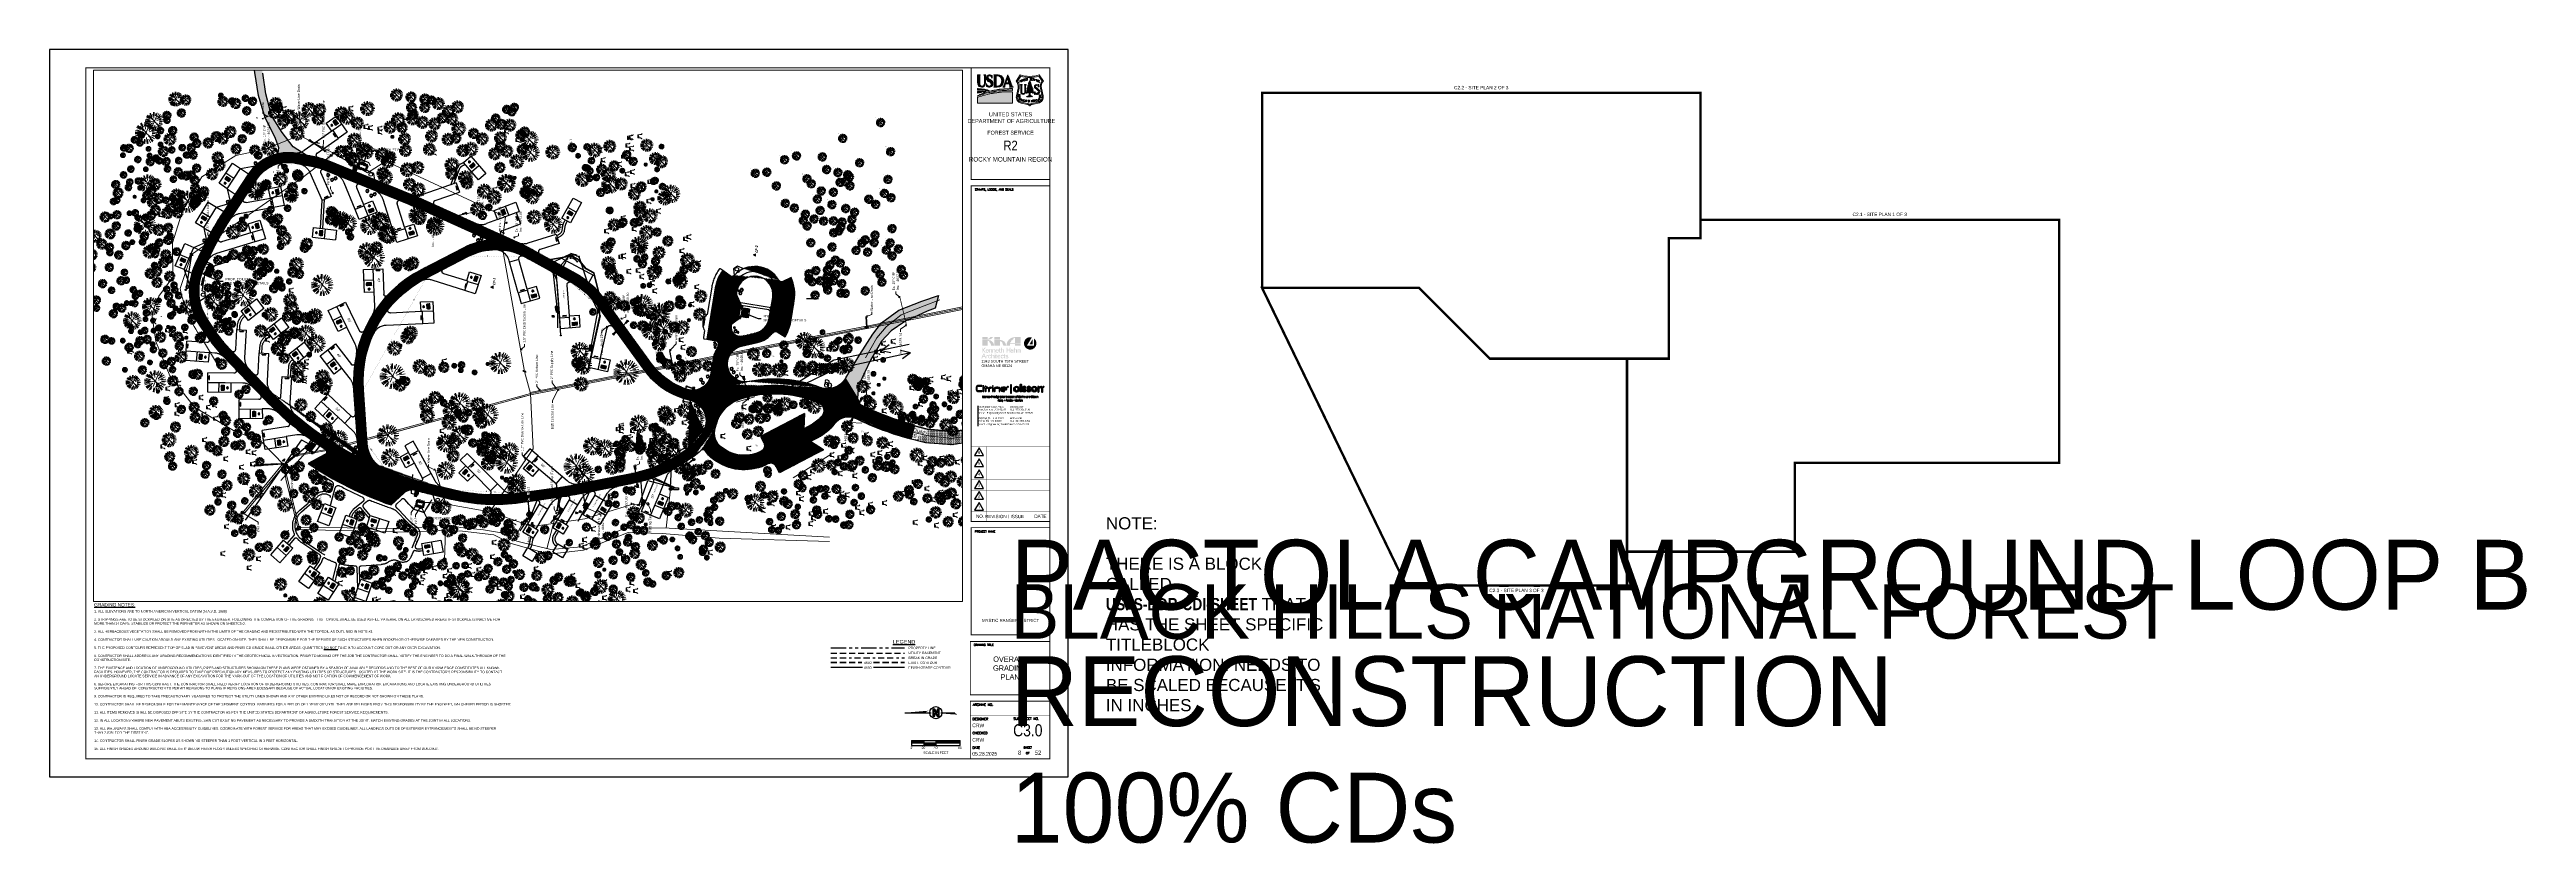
# Paper-space layout 'C3.0 OVERALL GRADING PLAN' of a CAD drawing. Header units: feet. Extents: x 0 to 102, y -3 to 30.
# The model-space entities are those that its viewports show. They can reach past a viewport. Long polylines and large blocks are cut down to what shows.
import ezdxf
from ezdxf import colors
from ezdxf.entities.mleader import LeaderData, LeaderLine
from ezdxf.enums import TextEntityAlignment as Align
from ezdxf.lldxf.tags import DXFTag
from ezdxf.math import Vec2, Vec3

# ---------------------------------------------------------------- set-up
doc = ezdxf.new("R2018")
doc.units = ezdxf.units.FT
doc.header["$MEASUREMENT"] = 0
for name, pattern in [('BORDER2', [0.875, 0.25, -0.125, 0.25, -0.125, 0, -0.125]), ('CENTER2', [1.125, 0.75, -0.125, 0.125, -0.125]), ('DASHED2', [0.375, 0.25, -0.125]), ('DASHED4', [0.1875, 0.125, -0.0625]), ('DASHED8', [0.09375, 0.0625, -0.03125]), ('DOT', [0.25, 0, -0.25]), ('HIDDEN', [0.375, 0.25, -0.125]), ('HIDDEN4', [0.095, 0.05, -0.045]), ('PHANTOM2', [1.25, 0.625, -0.125, 0.125, -0.125, 0.125, -0.125]), ('RAD', [0.13, 0.08, -0.05])]:
    doc.linetypes.add(name, pattern=pattern)
for name, color, linetype in [('-AGGREGATE', 8, 'Continuous'), ('-BARRIERROCK', 6, 'Continuous'), ('-BOLTS-LAGS-SCREWS', 7, 'Continuous'), ('-CONCRETE', 9, 'Continuous'), ('-HARDWARE', 7, 'Continuous'), ('-TIMBER', 6, 'Continuous'), ('-WOOD', 5, 'Continuous'), ('A-BULLETINBOARD', 3, 'Continuous'), ('A-POSTS&BEAMS', 5, 'Continuous'), ('BDR-LOGO', 135, 'Continuous'), ('C-BLDG-DOOR', 5, 'Continuous'), ('C-BLDG-OTLN', 4, 'Continuous'), ('C-BLDG-PATT', 8, 'Continuous'), ('C-CAMPSITE-PADS', 6, 'Continuous'), ('C-FENCE-FOOTING', 7, 'DASHED8'), ('C-PRKG-ASPH', 5, 'Continuous'), ('C-PRKG-BOLL', 5, 'Continuous'), ('C-PRKG-BOLL-FTNG', 5, 'HIDDEN4'), ('C-PRKG-BOLLARD', 5, 'Continuous'), ('C-PRKG-SIGN', 5, 'Continuous'), ('C-PRKG-STRP', 136, 'Continuous'), ('C-PRKG-WHEL-STOP', 5, 'Continuous'), ('C-ROAD-ASPHALT', 1, 'Continuous'), ('C-ROAD-CNTR', 1, 'CENTER2'), ('C-ROAD-GRVL', 1, 'RAD'), ('C-SITE-GATE', 1, 'Continuous'), ('C-SITE-SIGN', 4, 'Continuous'), ('C-SITE-TIMBER', 6, 'Continuous'), ('C-SWLK-CONC', 5, 'Continuous'), ('C-SWLK-CONC-PATT', 5, 'Continuous'), ('C-SWLK-GRVL', 5, 'RAD'), ('C-UTIL-ELEC-MEP', 7, 'UGE (.5x)'), ('C-UTIL-HYDRANT', 5, 'Continuous'), ('C-UTIL-STRM-PIPE', 210, 'Continuous'), ('C-UTIL-STRM-STRC', 210, 'Continuous'), ('C-UTIL-WATER-MEP', 7, 'WATER (.5x)'), ('G-BRDR', 7, 'Continuous'), ('G-BRDR-LINE-ST04', 64, 'Continuous'), ('G-BRDR-STMP', 64, 'Continuous'), ('G-BRDR-TEXT-ST01', 64, 'Continuous'), ('G-SYMB-ST02', 2, 'Continuous'), ('G-TEXT-ST02', 2, 'Continuous'), ('G-TEXT-ST03', 3, 'Continuous'), ('G-TEXT-ST04', 4, 'Continuous'), ('G-XREF', 7, 'Continuous'), ('L-BARRIERROCK', 6, 'Continuous'), ('V-PVMT-ASPH', 111, 'Continuous'), ('V-PVMT-GRVL', 120, 'RAD'), ('V-SITE-SIGN', 222, 'Continuous'), ('V-TOPO-SPOT', 8, 'Continuous'), ('V-UTIL-POWR-STRC', 1, 'Continuous'), ('V-UTIL-SSWR-STRC', 8, 'Continuous'), ('V-UTIL-STRM-STRC', 8, 'Continuous'), ('V-UTIL-WATR-STRC', 8, 'Continuous')]:
    doc.layers.add(name, color=color, linetype=linetype)
for name, color, linetype, lineweight in [('-ANGLE-IRON', 8, 'Continuous', 25), ('C-ANNO-TEXT-3', 8, 'Continuous', 20), ('Layer 2', 7, 'Continuous', 0), ('V-ANNO-TEXT', 8, 'Continuous', 13), ('V-LEGL-PROP-MRKR', 8, 'Continuous', 13), ('V-PVMT-HTCH-ASPH', 8, 'Continuous', 13), ('V-PVMT-HTCH-GRVL', 8, 'Continuous', 20), ('V-SITE-BLDG', 15, 'Continuous', 35), ('V-SITE-BLDG-HTCH', 8, 'Continuous', 13), ('V-SITE-FENC', 8, 'Continuous', 18), ('V-SITE-ROCK', 8, 'Continuous', 18), ('V-SITE-SURV', 8, 'Continuous', 18), ('V-SITE-VEGE', 8, 'Continuous', 18), ('V-SITE-WALL', 8, 'Continuous', 18), ('V-UTIL-IRRI', 8, 'Continuous', 15), ('V-UTIL-POWR-LINE-UNDR', 8, 'EXIST_PROP POWER UNDERGROUND LINE 1', 15), ('V-UTIL-STRM-LINE', 8, 'STORM (.5x)', 15), ('V-UTIL-WATR-LINE', 8, 'WATER', 15)]:
    doc.layers.add(name, color=color, linetype=linetype, lineweight=lineweight)
for name, color, linetype, plot in [('A-HIDDEN', 8, 'DOT', False), ('G-NPLT', 211, 'Continuous', False), ('G-VPRT', 7, 'Continuous', False)]:
    doc.layers.add(name, color=color, linetype=linetype, plot=plot)
doc.layers.add('G-BRDR-LOGO-NPLT', color=7, linetype='Continuous', true_color=0x373a37, plot=False)
doc.layers.add('G-BRDR-LOGO-ST02', color=7, linetype='Continuous', true_color=0x373a37)
doc.layers.add('V-PVMT-CNTR', color=8, linetype='Continuous', lineweight=5, plot=False)
doc.styles.add('Arial', font='arial.ttf', dxfattribs={"height": 180})
doc.styles.add('Arial Narrow Tlblk', font='ARIALN.TTF')
doc.styles.add('Normal', font='arial.ttf', dxfattribs={"height": 0.1})
doc.styles.add('ROMAND', font='arial.ttf')
doc.styles.add('RomanS', font='romans.shx')
doc.styles.add('SEI Annotative', font='tahoma.ttf', dxfattribs={"height": 0.1})
doc.styles.add('SEI-Dim & Leader', font='tahoma.ttf')
doc.styles.add('SIMPLEX', font='simplex.shx')
doc.styles.get("Standard").update_dxf_attribs({"font": 'arial.ttf'})
doc.styles.add('Tag', font='romans.shx')
doc.styles.add('TBLK_Normal', font='arial.ttf')
tags = doc.linetypes.add('EXIST_PROP POWER UNDERGROUND LINE 1', pattern='A,1.5,-0.2,["P-UG",Standard,S=0.08,R=0,X=-0.1,Y=-0.04],-0.3', length=2).pattern_tags.tags
tags[6] = DXFTag(74, 10)
tags = doc.linetypes.add('STORM (.5x)', pattern='A,0.75,-0.2,["SD",Standard,S=0.08,R=0,X=-0.1,Y=-0.04],-0.15', length=1.1).pattern_tags.tags
tags[6] = DXFTag(74, 10)
tags = doc.linetypes.add('UGE (.5x)', pattern='A,0.75,-0.2,["UGE",Standard,S=0.08,R=0,X=-0.1,Y=-0.04],-0.2', length=1.15).pattern_tags.tags
tags[6] = DXFTag(74, 10)
tags = doc.linetypes.add('WATER', pattern='A,1.5,-0.2,["W",Standard,S=0.08,R=0,X=-0.1,Y=-0.04],-0.05', length=1.75).pattern_tags.tags
tags[6] = DXFTag(74, 10)
tags = doc.linetypes.add('WATER (.5x)', pattern='A,0.75,-0.2,["W",Standard,S=0.08,R=0,X=-0.1,Y=-0.04],-0.05', length=1).pattern_tags.tags
tags[6] = DXFTag(74, 10)

# ---------------------------------------------------------------- blocks, each defined once
blk = doc.blocks.new('FS Shield')
at = {"layer": 'G-BRDR-STMP'}
h = blk.add_hatch(color=256, dxfattribs=at)
h.dxf.hatch_style = 1
h.paths.add_polyline_path([(0.244, 0.38, -0.242814), (0.285, 0.525), (0.198, 0.656, -0.166103), (-0.198, 0.656), (-0.285, 0.525, -0.242814), (-0.244, 0.38), (-0.278, 0.217, 0.414505), (-0.179, 0.066), (-0.048, 0.039, -0.243992), (0, 0, -0.243992), (0.048, 0.039), (0.179, 0.066, 0.414505), (0.278, 0.217)])
h.paths.add_polyline_path([(-0.223, 0.376, 0.218141), (-0.257, 0.527), (-0.189, 0.63, 0.152377), (0.189, 0.63), (0.257, 0.527, 0.218141), (0.223, 0.376), (0.257, 0.213, -0.414505), (0.175, 0.087), (0.043, 0.06, 0.140661), (0, 0.038, 0.140661), (-0.043, 0.06), (-0.175, 0.087, -0.414505), (-0.257, 0.213)], flags=16)
h.paths.add_polyline_path([(-0.1, 0.298), (-0.1, 0.298, -1), (-0.166, 0.298), (-0.166, 0.298, 0.998073)], flags=0)
h.paths.add_polyline_path([(-0.074, 0.283, 0.217701), (-0.073, 0.291), (-0.064, 0.3), (-0.063, 0.305), (-0.053, 0.318), (-0.051, 0.322, 0.19301), (-0.067, 0.319, -0.295387), (-0.066, 0.323, -0.032951), (-0.061, 0.328, 0.170622), (-0.056, 0.339, -0.23866), (-0.052, 0.345, 0.171128), (-0.041, 0.357, 0.896588), (-0.046, 0.359), (-0.051, 0.357), (-0.053, 0.356), (-0.055, 0.353, -0.303734), (-0.051, 0.363, 0.719585), (-0.054, 0.373, 0.230439), (-0.06, 0.37, -0.128843), (-0.053, 0.38, 0.074045), (-0.043, 0.393), (-0.035, 0.401), (-0.03, 0.407, 0.993685), (-0.033, 0.409, -0.189055), (-0.041, 0.404, 0.089309), (-0.04, 0.412, -0.326628), (-0.037, 0.418, 0.341744), (-0.034, 0.423), (-0.032, 0.43), (-0.039, 0.432), (-0.035, 0.437), (-0.034, 0.441), (-0.026, 0.447), (-0.019, 0.465), (-0.018, 0.469, 0.92852), (-0.021, 0.471, 0.33514), (-0.027, 0.469, -0.005353), (-0.026, 0.475, 0.5916), (-0.028, 0.478, 0.219176), (-0.017, 0.495, -0.13116), (-0.014, 0.503, 0.04801), (-0.008, 0.512, 0.029394), (-0.001, 0.531, -0.109847), (0.011, 0.509, 0.137954), (0.021, 0.491, 0.125309), (0.015, 0.493, 0.275089), (0.024, 0.469), (0.027, 0.461), (0.029, 0.455, 0.043054), (0.035, 0.447, -1.370275), (0.033, 0.446), (0.029, 0.449), (0.025, 0.449), (0.025, 0.447, 0.124458), (0.04, 0.426, 0.096736), (0.034, 0.427, -0.114328), (0.039, 0.412, 0.23545), (0.042, 0.408, -0.266794), (0.044, 0.403, 0.016051), (0.055, 0.392, 0.072041), (0.046, 0.393, 0.435338), (0.041, 0.395, 0.010058), (0.056, 0.369, 0.189905), (0.065, 0.363, -0.243249), (0.069, 0.359, 0.134006), (0.061, 0.359, -0.24982), (0.054, 0.361, 1.322278), (0.052, 0.357, 0.175179), (0.066, 0.336, -0.066467), (0.068, 0.327, -0.741881), (0.066, 0.326, 0.029676), (0.074, 0.316, -0.099505), (0.081, 0.306, 0.046515), (0.071, 0.314, 1.415545), (0.07, 0.31), (0.077, 0.291, -0.427657), (0.078, 0.28, 0.459333), (0.079, 0.273, -0.59758), (0.075, 0.279, 0.930872), (0.071, 0.282), (0.068, 0.281), (0.065, 0.281, 0.683561), (0.063, 0.275, -0.303146), (0.055, 0.28), (0.051, 0.286), (0.039, 0.288), (0.035, 0.287), (0.034, 0.285), (0.029, 0.289), (0.024, 0.289), (0.02, 0.293), (0.018, 0.297, 0.677276), (0.011, 0.298, 0.150091), (0.008, 0.279, -0.051223), (0.011, 0.225, -0.009226), (0.018, 0.223, -0.136436), (0.026, 0.219, 0.091757), (0.031, 0.216, 0.542625), (0.031, 0.216), (0.035, 0.214), (0.04, 0.211), (0.043, 0.211, -0.146149), (0.06, 0.199, -0.079398), (0.052, 0.202, -0.254648), (0.043, 0.201, 0.18232), (0.028, 0.201, -0.123873), (-0.001, 0.199, 0.063634), (-0.014, 0.199, -0.150743), (-0.023, 0.201, 0.01873), (-0.041, 0.198, -0.166823), (-0.052, 0.2, 0.248807), (-0.069, 0.199, -0.123464), (-0.054, 0.205, 0.108954), (-0.04, 0.211, -0.108093), (-0.028, 0.216, 0.102825), (-0.023, 0.218), (-0.012, 0.225, 0.302817), (-0.011, 0.228), (-0.009, 0.29, 0.807359), (-0.016, 0.292, -0.322228), (-0.025, 0.287, 0.323267), (-0.04, 0.279, -0.037195), (-0.064, 0.277, 0.174342), (-0.074, 0.273, -0.219804)], flags=0)
h.paths.add_polyline_path([(0.25, 0.229), (0.25, 0.244), (0.188, 0.244), (0.188, 0.229)], flags=8)
h.paths.add_polyline_path([(0.25, 0.202), (0.25, 0.218), (0.188, 0.218), (0.188, 0.202)], flags=8)
h.paths.add_polyline_path([(0.248, 0.172), (0.25, 0.188), (0.189, 0.195), (0.187, 0.179)], flags=8)
h.paths.add_polyline_path([(0.228, 0.13), (0.237, 0.143), (0.187, 0.178), (0.177, 0.165)], flags=8)
h.paths.add_polyline_path([(0.214, 0.116), (0.224, 0.125), (0.182, 0.17), (0.172, 0.161)], flags=8)
h.paths.add_polyline_path([(0.17, 0.096), (0.186, 0.1), (0.17, 0.159), (0.154, 0.155)], flags=8)
h.paths.add_polyline_path([(0.141, 0.09), (0.158, 0.094), (0.147, 0.154), (0.13, 0.151)], flags=8)
h.paths.add_polyline_path([(0.123, 0.087), (0.113, 0.148)], flags=8)
h.paths.add_polyline_path([(0.088, 0.082), (0.104, 0.084), (0.096, 0.145), (0.08, 0.143)], flags=8)
h.paths.add_polyline_path([(0.06, 0.08), (0.077, 0.081), (0.072, 0.143), (0.054, 0.141)], flags=8)
h.paths.add_polyline_path([(0.032, 0.078), (0.05, 0.079), (0.047, 0.141), (0.029, 0.14)], flags=8)
h.paths.add_polyline_path([(-0.018, 0.078), (0.018, 0.078), (0.018, 0.139), (-0.018, 0.139)], flags=8)
h.paths.add_polyline_path([(-0.037, 0.078), (-0.018, 0.078), (-0.016, 0.139), (-0.035, 0.14)], flags=8)
h.paths.add_polyline_path([(-0.077, 0.081), (-0.06, 0.08), (-0.055, 0.141), (-0.071, 0.143)], flags=8)
h.paths.add_polyline_path([(-0.104, 0.084), (-0.088, 0.082), (-0.08, 0.143), (-0.096, 0.145)], flags=8)
h.paths.add_polyline_path([(-0.13, 0.088), (-0.115, 0.086), (-0.106, 0.147), (-0.121, 0.149)], flags=8)
h.paths.add_polyline_path([(-0.159, 0.094), (-0.141, 0.09), (-0.129, 0.151), (-0.147, 0.154)], flags=8)
h.paths.add_polyline_path([(-0.186, 0.1), (-0.17, 0.096), (-0.154, 0.155), (-0.17, 0.159)], flags=8)
h.paths.add_polyline_path([(-0.219, 0.12), (-0.206, 0.11), (-0.168, 0.158), (-0.181, 0.168)], flags=8)
h.paths.add_polyline_path([(-0.242, 0.152), (-0.233, 0.136), (-0.179, 0.166), (-0.188, 0.182)], flags=8)
h.paths.add_polyline_path([(-0.25, 0.188), (-0.248, 0.172), (-0.187, 0.179), (-0.189, 0.195)], flags=8)
h.paths.add_polyline_path([(-0.25, 0.218), (-0.25, 0.202), (-0.188, 0.202), (-0.188, 0.218)], flags=8)
h.paths.add_polyline_path([(-0.25, 0.245), (-0.25, 0.228), (-0.188, 0.228), (-0.188, 0.245)], flags=8)
h.paths.add_polyline_path([(0.179, 0.49), (0.218, 0.482), (0.218, 0.55), (0.179, 0.558)], flags=8)
h.paths.add_polyline_path([(0.149, 0.503), (0.19, 0.495), (0.19, 0.561), (0.149, 0.569)], flags=8)
h.paths.add_polyline_path([(0.129, 0.51), (0.151, 0.51), (0.151, 0.574), (0.129, 0.574)], flags=8)
h.paths.add_polyline_path([(0.088, 0.521), (0.131, 0.516), (0.131, 0.579), (0.088, 0.585)], flags=8)
h.paths.add_polyline_path([(0.059, 0.527), (0.098, 0.524), (0.098, 0.586), (0.059, 0.589)], flags=8)
h.paths.add_polyline_path([(0.028, 0.531), (0.066, 0.529), (0.066, 0.591), (0.028, 0.592)], flags=8)
h.paths.add_polyline_path([(-0.004, 0.532), (0.036, 0.531), (0.036, 0.593), (-0.004, 0.594)], flags=8)
h.paths.add_polyline_path([(-0.067, 0.529), (-0.028, 0.531), (-0.028, 0.592), (-0.067, 0.59)], flags=8)
h.paths.add_polyline_path([(-0.089, 0.523), (-0.07, 0.527), (-0.066, 0.59), (-0.084, 0.587)], flags=8)
h.paths.add_polyline_path([(-0.129, 0.516), (-0.09, 0.521), (-0.09, 0.584), (-0.129, 0.58)], flags=8)
h.paths.add_polyline_path([(-0.16, 0.507), (-0.12, 0.513), (-0.12, 0.577), (-0.16, 0.571)], flags=8)
h.paths.add_polyline_path([(-0.191, 0.495), (-0.149, 0.503), (-0.149, 0.569), (-0.191, 0.561)], flags=8)
h.paths.add_polyline_path([(-0.218, 0.482), (-0.179, 0.49), (-0.179, 0.558), (-0.218, 0.55)], flags=8)
h = blk.add_hatch(color=256, dxfattribs=at)
h.dxf.hatch_style = 1
edge = h.paths.add_edge_path()
edge.add_arc((-0.024, 0.026), 0.202, 77.7762, 79.8906, ccw=False)
edge.add_arc((0.015, 0.208), 0.0154, 46.6993, 77.7762, ccw=False)
edge.add_arc((0.037, 0.232), 0.017, 226.6993, 247.6698)
edge.add_arc((0.031, 0.216), 0.000504, 247.6698, 361.6112)
edge.add_line((0.031, 0.216), (0.035, 0.214))
edge.add_line((0.035, 0.214), (0.04, 0.211))
edge.add_line((0.04, 0.211), (0.043, 0.211))
edge.add_arc((0.031, 0.176), 0.0369, 38.7298, 71.9892, ccw=False)
edge.add_arc((0.064, 0.226), 0.0275, 244.8609, 263.0196, ccw=False)
edge.add_arc((0.047, 0.209), 0.0095, 247.4941, 304.6405, ccw=False)
edge.add_arc((0.035, 0.181), 0.0212, 67.4941, 108.8248)
edge.add_arc((0.009, 0.258), 0.06, 260.5792, 288.8248, ccw=False)
edge.add_arc((-0.01, 0.149), 0.0508, 80.5792, 95.1433)
edge.add_arc((-0.016, 0.215), 0.0157, 240.8537, 275.1433, ccw=False)
edge.add_arc((0.007, -0.032), 0.235, 97.2688, 101.5609)
edge.add_arc((-0.044, 0.215), 0.0173, 243.6768, 281.5609, ccw=False)
edge.add_arc((-0.06, 0.183), 0.0181, 63.6768, 119.5644)
edge.add_arc((-0.049, 0.174), 0.032, 99.594, 127.7474, ccw=False)
edge.add_arc((-0.06, 0.241), 0.0357, 279.594, 304.4664)
edge.add_arc((-0.023, 0.187), 0.0298, 99.7892, 124.4664, ccw=False)
edge.add_arc((-0.031, 0.231), 0.0153, 279.7892, 300.6858)
edge.add_line((-0.023, 0.218), (-0.012, 0.225))
edge.add_arc((-0.014, 0.228), 0.0038, 301.9791, 369.3679)
edge.add_line((-0.011, 0.228), (-0.009, 0.29))
edge.add_arc((-0.013, 0.29), 0.00403, 358.0581, 513.722)
edge.add_arc((-0.024, 0.296), 0.00876, 262.2805, 333.722, ccw=False)
edge.add_arc((-0.027, 0.272), 0.0148, 82.2805, 153.9377)
edge.add_arc((-0.065, 0.434), 0.157, 270.4582, 278.9786, ccw=False)
edge.add_arc((-0.064, 0.261), 0.0164, 90.4582, 130.0168)
edge.add_arc((-0.064, 0.278), 0.0115, 153.1354, 202.7221, ccw=False)
edge.add_arc((-0.083, 0.287), 0.0104, 333.1354, 382.2623)
edge.add_line((-0.073, 0.291), (-0.064, 0.3))
edge.add_line((-0.064, 0.3), (-0.063, 0.305))
edge.add_line((-0.063, 0.305), (-0.053, 0.318))
edge.add_line((-0.053, 0.318), (-0.051, 0.322))
edge.add_arc((-0.055, 0.301), 0.0209, 78.8277, 122.5251)
edge.add_arc((-0.063, 0.32), 0.00355, 141.9207, 207.7466, ccw=False)
edge.add_arc((-0.019, 0.286), 0.0595, 134.3716, 141.9207, ccw=False)
edge.add_arc((-0.073, 0.341), 0.0178, 314.3716, 353.1023)
edge.add_arc((-0.047, 0.338), 0.00831, 119.4097, 173.1023, ccw=False)
edge.add_arc((-0.063, 0.365), 0.023, 299.4097, 338.2531)
edge.add_arc((-0.044, 0.358), 0.00257, 338.2531, 505.7692)
edge.add_line((-0.046, 0.359), (-0.051, 0.357))
edge.add_line((-0.051, 0.357), (-0.053, 0.356))
edge.add_line((-0.053, 0.356), (-0.055, 0.353))
edge.add_arc((-0.045, 0.355), 0.0102, 124.6681, 192.2493, ccw=False)
edge.add_arc((-0.054, 0.368), 0.00527, 304.6681, 447.6211)
edge.add_arc((-0.054, 0.365), 0.00823, 87.6211, 139.5277)
edge.add_arc((-0.038, 0.362), 0.0242, 130.7407, 160.1074, ccw=False)
edge.add_arc((-0.09, 0.423), 0.056, 310.7407, 327.6796)
edge.add_line((-0.043, 0.393), (-0.035, 0.401))
edge.add_line((-0.035, 0.401), (-0.03, 0.407))
edge.add_arc((-0.032, 0.408), 0.00155, 322.0684, 501.3425)
edge.add_arc((-0.043, 0.417), 0.0132, 278.5197, 321.3425, ccw=False)
edge.add_arc((-0.061, 0.41), 0.0204, 344.2814, 364.6955)
edge.add_arc((-0.034, 0.412), 0.0062, 112.3414, 184.6955, ccw=False)
edge.add_arc((-0.038, 0.422), 0.00453, 292.3414, 367.8116)
edge.add_line((-0.034, 0.423), (-0.032, 0.43))
edge.add_line((-0.032, 0.43), (-0.039, 0.432))
edge.add_line((-0.039, 0.432), (-0.035, 0.437))
edge.add_line((-0.035, 0.437), (-0.034, 0.441))
edge.add_line((-0.034, 0.441), (-0.026, 0.447))
edge.add_line((-0.026, 0.447), (-0.019, 0.465))
edge.add_line((-0.019, 0.465), (-0.018, 0.469))
edge.add_arc((-0.019, 0.47), 0.00184, 332.6766, 504.1859)
edge.add_arc((-0.023, 0.466), 0.00561, 65.2579, 139.3702)
edge.add_arc((0.266, 0.393), 0.303, 164.1578, 165.3846, ccw=False)
edge.add_arc((-0.027, 0.476), 0.00195, 344.1578, 466.592)
edge.add_arc((-0.041, 0.498), 0.0244, 303.3448, 352.7943)
edge.add_arc((-0.001, 0.493), 0.0161, 142.9053, 172.7943, ccw=False)
edge.add_arc((-0.061, 0.538), 0.0589, 322.9053, 333.8999)
edge.add_arc((-0.159, 0.587), 0.168, 333.8999, 340.6345)
edge.add_arc((-0.044, 0.495), 0.056, 14.6943, 39.7689, ccw=False)
edge.add_arc((0.047, 0.519), 0.0381, 194.6943, 226.1128)
edge.add_arc((0.015, 0.48), 0.0123, 62.0111, 90.581)
edge.add_arc((0.04, 0.489), 0.0252, 170.5834, 232.1073)
edge.add_line((0.024, 0.469), (0.027, 0.461))
edge.add_line((0.027, 0.461), (0.029, 0.455))
edge.add_arc((0.077, 0.485), 0.0564, 212.6271, 222.4882)
edge.add_arc((0.034, 0.446), 0.00121, -173.0268, 42.4882, ccw=False)
edge.add_line((0.033, 0.446), (0.029, 0.449))
edge.add_line((0.029, 0.449), (0.025, 0.449))
edge.add_line((0.025, 0.449), (0.025, 0.447))
edge.add_arc((0.073, 0.466), 0.052, 201.7042, 230.082)
edge.add_arc((0.036, 0.412), 0.0155, 74.3023, 96.4038)
edge.add_arc((0.004, 0.408), 0.035, 6.2546, 32.3434, ccw=False)
edge.add_arc((0.045, 0.413), 0.00576, 186.2546, 239.2505)
edge.add_arc((0.039, 0.403), 0.00498, -0.5024, 59.2505, ccw=False)
edge.add_arc((0.222, 0.571), 0.244, 223.3934, 227.0716)
edge.add_arc((0.049, 0.36), 0.0328, 78.8277, 95.3098)
edge.add_arc((0.043, 0.392), 0.00357, 21.3951, 115.4963)
edge.add_arc((0.693, 0.762), 0.748, 209.3613, 211.6664)
edge.add_arc((0.069, 0.376), 0.0142, 211.6664, 254.6772)
edge.add_arc((0.063, 0.357), 0.00617, 19.9906, 74.6772, ccw=False)
edge.add_arc((0.064, 0.344), 0.0152, 71.2951, 101.8251)
edge.add_arc((0.06, 0.366), 0.00731, 225.719, 281.8251, ccw=False)
edge.add_arc((0.053, 0.359), 0.00227, 45.719, 257.3224)
edge.add_arc((0.089, 0.366), 0.0378, 192.8665, 232.6114)
edge.add_arc((0.033, 0.323), 0.0354, 5.2612, 20.4719, ccw=False)
edge.add_arc((0.067, 0.326), 0.00122, -135.777, 5.2612, ccw=False)
edge.add_arc((0.148, 0.389), 0.103, 217.8435, 224.567)
edge.add_arc((0.052, 0.295), 0.0306, 21.837, 44.567, ccw=False)
edge.add_arc((0.037, 0.258), 0.0652, 48.1487, 58.8015)
edge.add_arc((0.07, 0.312), 0.00182, 58.8015, 277.8456)
edge.add_line((0.07, 0.31), (0.077, 0.291))
edge.add_arc((0.073, 0.285), 0.00774, -41.106, 51.5113, ccw=False)
edge.add_arc((0.082, 0.277), 0.0048, 138.894, 237.5775)
edge.add_arc((0.079, 0.277), 0.00438, 154.1697, 277.6165, ccw=False)
edge.add_arc((0.073, 0.28), 0.00241, 334.1697, 505.9681)
edge.add_line((0.071, 0.282), (0.068, 0.281))
edge.add_line((0.068, 0.281), (0.065, 0.281))
edge.add_arc((0.065, 0.277), 0.0036, 90, 227.42)
edge.add_arc((0.063, 0.283), 0.00812, 200.3742, 267.832, ccw=False)
edge.add_line((0.055, 0.28), (0.051, 0.286))
edge.add_line((0.051, 0.286), (0.039, 0.288))
edge.add_line((0.039, 0.288), (0.035, 0.287))
edge.add_line((0.035, 0.287), (0.034, 0.285))
edge.add_line((0.034, 0.285), (0.029, 0.289))
edge.add_line((0.029, 0.289), (0.024, 0.289))
edge.add_line((0.024, 0.289), (0.02, 0.293))
edge.add_line((0.02, 0.293), (0.018, 0.297))
edge.add_arc((0.015, 0.296), 0.00375, 17.83, 154.2655)
edge.add_arc((0.04, 0.284), 0.0314, 154.2655, 188.409)
edge.add_arc((-0.257, 0.24), 0.268, -3.3201, 8.409, ccw=False)
edge = h.paths.add_edge_path()
edge.add_line((0.099, 0.3), (0.11, 0.3))
edge.add_arc((0.15, 0.3), 0.0402, 180.0804, 262.8912)
edge.add_arc((0.151, 0.296), 0.0368, 260.7155, 309.9664)
edge.add_arc((0.142, 0.299), 0.0452, 316.8203, 365.324)
edge.add_arc((0.152, 0.299), 0.0353, 6.1629, 56.927)
edge.add_arc((83.82, 94.291), 125.802, 228.28476, 228.32305, ccw=False)
edge.add_arc((0.125, 0.408), 0.0285, 190.2628, 233.9243, ccw=False)
edge.add_arc((0.138, 0.409), 0.042, 112.0719, 189.3983, ccw=False)
edge.add_arc((0.144, 0.393), 0.0599, 59.5827, 111.1265, ccw=False)
edge.add_line((0.174, 0.444), (0.174, 0.452))
edge.add_line((0.174, 0.452), (0.189, 0.452))
edge.add_line((0.189, 0.452), (0.189, 0.409))
edge.add_line((0.189, 0.409), (0.178, 0.409))
edge.add_arc((0.149, 0.41), 0.0293, 357.7915, 404.6693)
edge.add_arc((0.149, 0.4), 0.0375, 56.1098, 120.0065)
edge.add_arc((0.142, 0.415), 0.021, 123.8169, 228.851)
edge.add_arc((9.211, 10.432), 13.534, 227.8457, 228.2378)
edge.add_arc((0.156, 0.303), 0.0533, 12.8451, 39.4794, ccw=False)
edge.add_arc((0.146, 0.308), 0.0626, -54.777, 6.8258, ccw=False)
edge.add_arc((0.152, 0.304), 0.0559, 221.1353, 302.5344, ccw=False)
edge.add_line((0.11, 0.267), (0.11, 0.248))
edge.add_line((0.11, 0.248), (0.099, 0.248))
edge.add_line((0.099, 0.248), (0.099, 0.3))
edge = h.paths.add_edge_path()
edge.add_line((-0.112, 0.453), (-0.112, 0.443))
edge.add_line((-0.112, 0.443), (-0.104, 0.443))
edge.add_arc((-0.104, 0.439), 0.00354, 0, 90, ccw=False)
edge.add_line((-0.1, 0.439), (-0.1, 0.298))
edge.add_arc((-0.133, 0.298), 0.0329, 180.4422, 359.5578, ccw=False)
edge.add_line((-0.166, 0.298), (-0.166, 0.439))
edge.add_arc((-0.163, 0.439), 0.00354, 90, 180, ccw=False)
edge.add_line((-0.163, 0.443), (-0.16, 0.443))
edge.add_line((-0.16, 0.443), (-0.16, 0.453))
edge.add_line((-0.16, 0.453), (-0.195, 0.453))
edge.add_line((-0.195, 0.453), (-0.195, 0.443))
edge.add_line((-0.195, 0.443), (-0.193, 0.443))
edge.add_arc((-0.193, 0.439), 0.00354, 0, 90, ccw=False)
edge.add_line((-0.189, 0.439), (-0.189, 0.298))
edge.add_arc((-0.139, 0.298), 0.0503, 180, 360)
edge.add_line((-0.089, 0.298), (-0.089, 0.439))
edge.add_arc((-0.085, 0.439), 0.00354, 90, 180, ccw=False)
edge.add_line((-0.085, 0.443), (-0.077, 0.443))
edge.add_line((-0.077, 0.443), (-0.077, 0.453))
edge.add_line((-0.077, 0.453), (-0.112, 0.453))
h.paths.add_polyline_path([(0.25, 0.229), (0.25, 0.244), (0.188, 0.244), (0.188, 0.229)], flags=9)
h.paths.add_polyline_path([(0.25, 0.202), (0.25, 0.218), (0.188, 0.218), (0.188, 0.202)], flags=9)
h.paths.add_polyline_path([(0.248, 0.172), (0.25, 0.188), (0.189, 0.195), (0.187, 0.179)], flags=9)
h.paths.add_polyline_path([(0.228, 0.13), (0.237, 0.143), (0.187, 0.178), (0.177, 0.165)], flags=9)
h.paths.add_polyline_path([(0.214, 0.116), (0.224, 0.125), (0.182, 0.17), (0.172, 0.161)], flags=9)
h.paths.add_polyline_path([(0.17, 0.096), (0.186, 0.1), (0.17, 0.159), (0.154, 0.155)], flags=9)
h.paths.add_polyline_path([(0.141, 0.09), (0.158, 0.094), (0.147, 0.154), (0.13, 0.151)], flags=9)
h.paths.add_polyline_path([(0.123, 0.087), (0.113, 0.148)], flags=9)
h.paths.add_polyline_path([(0.088, 0.082), (0.104, 0.084), (0.096, 0.145), (0.08, 0.143)], flags=9)
h.paths.add_polyline_path([(0.06, 0.08), (0.077, 0.081), (0.072, 0.143), (0.054, 0.141)], flags=9)
h.paths.add_polyline_path([(0.032, 0.078), (0.05, 0.079), (0.047, 0.141), (0.029, 0.14)], flags=9)
h.paths.add_polyline_path([(-0.018, 0.078), (0.018, 0.078), (0.018, 0.139), (-0.018, 0.139)], flags=9)
h.paths.add_polyline_path([(-0.037, 0.078), (-0.018, 0.078), (-0.016, 0.139), (-0.035, 0.14)], flags=9)
h.paths.add_polyline_path([(-0.077, 0.081), (-0.06, 0.08), (-0.055, 0.141), (-0.071, 0.143)], flags=9)
h.paths.add_polyline_path([(-0.104, 0.084), (-0.088, 0.082), (-0.08, 0.143), (-0.096, 0.145)], flags=9)
h.paths.add_polyline_path([(-0.13, 0.088), (-0.115, 0.086), (-0.106, 0.147), (-0.121, 0.149)], flags=9)
h.paths.add_polyline_path([(-0.159, 0.094), (-0.141, 0.09), (-0.129, 0.151), (-0.147, 0.154)], flags=9)
h.paths.add_polyline_path([(-0.186, 0.1), (-0.17, 0.096), (-0.154, 0.155), (-0.17, 0.159)], flags=9)
h.paths.add_polyline_path([(-0.219, 0.12), (-0.206, 0.11), (-0.168, 0.158), (-0.181, 0.168)], flags=9)
h.paths.add_polyline_path([(-0.242, 0.152), (-0.233, 0.136), (-0.179, 0.166), (-0.188, 0.182)], flags=9)
h.paths.add_polyline_path([(-0.25, 0.188), (-0.248, 0.172), (-0.187, 0.179), (-0.189, 0.195)], flags=9)
h.paths.add_polyline_path([(-0.25, 0.218), (-0.25, 0.202), (-0.188, 0.202), (-0.188, 0.218)], flags=9)
h.paths.add_polyline_path([(-0.25, 0.245), (-0.25, 0.228), (-0.188, 0.228), (-0.188, 0.245)], flags=9)
h.paths.add_polyline_path([(0.179, 0.49), (0.218, 0.482), (0.218, 0.55), (0.179, 0.558)], flags=9)
h.paths.add_polyline_path([(0.149, 0.503), (0.19, 0.495), (0.19, 0.561), (0.149, 0.569)], flags=9)
h.paths.add_polyline_path([(0.129, 0.51), (0.151, 0.51), (0.151, 0.574), (0.129, 0.574)], flags=9)
h.paths.add_polyline_path([(0.088, 0.521), (0.131, 0.516), (0.131, 0.579), (0.088, 0.585)], flags=9)
h.paths.add_polyline_path([(0.059, 0.527), (0.098, 0.524), (0.098, 0.586), (0.059, 0.589)], flags=9)
h.paths.add_polyline_path([(0.028, 0.531), (0.066, 0.529), (0.066, 0.591), (0.028, 0.592)], flags=9)
h.paths.add_polyline_path([(-0.004, 0.532), (0.036, 0.531), (0.036, 0.593), (-0.004, 0.594)], flags=9)
h.paths.add_polyline_path([(-0.067, 0.529), (-0.028, 0.531), (-0.028, 0.592), (-0.067, 0.59)], flags=9)
h.paths.add_polyline_path([(-0.089, 0.523), (-0.07, 0.527), (-0.066, 0.59), (-0.084, 0.587)], flags=9)
h.paths.add_polyline_path([(-0.129, 0.516), (-0.09, 0.521), (-0.09, 0.584), (-0.129, 0.58)], flags=9)
h.paths.add_polyline_path([(-0.16, 0.507), (-0.12, 0.513), (-0.12, 0.577), (-0.16, 0.571)], flags=9)
h.paths.add_polyline_path([(-0.191, 0.495), (-0.149, 0.503), (-0.149, 0.569), (-0.191, 0.561)], flags=9)
h.paths.add_polyline_path([(-0.218, 0.482), (-0.179, 0.49), (-0.179, 0.558), (-0.218, 0.55)], flags=9)
at = {"layer": 'G-BRDR-STMP', "lineweight": 20}
for points in [[(-0.048, 0.039), (-0.179, 0.066, -0.414505), (-0.278, 0.217), (-0.244, 0.38, 0.242814), (-0.285, 0.525), (-0.198, 0.656, 0.166103), (0.198, 0.656), (0.285, 0.525, 0.242814), (0.244, 0.38), (0.278, 0.217, -0.414505), (0.179, 0.066), (0.048, 0.039, 0.243992), (0, 0, 0.243992)], [(-0.043, 0.06), (-0.175, 0.087, -0.414505), (-0.257, 0.213), (-0.223, 0.376, 0.218141), (-0.257, 0.527), (-0.189, 0.63, 0.152377), (0.189, 0.63), (0.257, 0.527, 0.218141), (0.223, 0.376), (0.257, 0.213, -0.414505), (0.175, 0.087), (0.043, 0.06, 0.140661), (0, 0.038, 0.140661)]]:
    blk.add_lwpolyline(points, format="xyb", close=True, dxfattribs=at)
at = {"layer": 'G-BRDR-STMP', "lineweight": 13}
for points in [[(0.011, 0.225, -0.009226), (0.018, 0.223, -0.136436), (0.026, 0.219, 0.091757), (0.031, 0.216, 0.542625), (0.031, 0.216), (0.035, 0.214), (0.04, 0.211), (0.043, 0.211, -0.146149), (0.06, 0.199, -0.079398), (0.052, 0.202, -0.254648), (0.043, 0.201, 0.18232), (0.028, 0.201, -0.123873), (-0.001, 0.199, 0.063634), (-0.014, 0.199, -0.150743), (-0.023, 0.201, 0.01873), (-0.041, 0.198, -0.166823), (-0.052, 0.2, 0.248807), (-0.069, 0.199, -0.123464), (-0.054, 0.205, 0.108954), (-0.04, 0.211, -0.108093), (-0.028, 0.216, 0.091432), (-0.023, 0.218), (-0.012, 0.225, 0.302817), (-0.011, 0.228), (-0.009, 0.29, 0.807359), (-0.016, 0.292, -0.322228), (-0.025, 0.287, 0.323267), (-0.04, 0.279, -0.037195), (-0.064, 0.277, 0.174342), (-0.074, 0.273, -0.219804), (-0.074, 0.283, 0.217701), (-0.073, 0.291), (-0.064, 0.3), (-0.063, 0.305), (-0.053, 0.318), (-0.051, 0.322, 0.19301), (-0.067, 0.319, -0.295387), (-0.066, 0.323, -0.032951), (-0.061, 0.328, 0.170622), (-0.056, 0.339, -0.23866), (-0.052, 0.345, 0.171128), (-0.041, 0.357, 0.896588), (-0.046, 0.359), (-0.051, 0.357), (-0.053, 0.356), (-0.055, 0.353, -0.303734), (-0.051, 0.363, 0.719585), (-0.054, 0.373, 0.230439), (-0.06, 0.37, -0.128843), (-0.053, 0.38, 0.074045), (-0.043, 0.393), (-0.035, 0.401), (-0.03, 0.407, 0.993685), (-0.033, 0.409, -0.189055), (-0.041, 0.404, 0.089309), (-0.04, 0.412, -0.326628), (-0.037, 0.418, 0.341744), (-0.034, 0.423), (-0.032, 0.43), (-0.039, 0.432), (-0.035, 0.437), (-0.034, 0.441), (-0.026, 0.447), (-0.019, 0.465), (-0.018, 0.469, 0.92852), (-0.021, 0.471, 0.33514), (-0.027, 0.469, -0.005353), (-0.026, 0.475, 0.5916), (-0.028, 0.478, 0.219176), (-0.017, 0.495, -0.13116), (-0.014, 0.503, 0.04801), (-0.008, 0.512, 0.029394), (-0.001, 0.531, -0.109847), (0.011, 0.509, 0.137954), (0.021, 0.491, 0.125309), (0.015, 0.493, 0.275089), (0.024, 0.469), (0.027, 0.461), (0.029, 0.455, 0.043054), (0.035, 0.447, -1.370275), (0.033, 0.446), (0.029, 0.449), (0.025, 0.449), (0.025, 0.447, 0.124458), (0.04, 0.426, 0.096736), (0.034, 0.427, -0.114328), (0.039, 0.412, 0.23545), (0.042, 0.408, -0.266794), (0.044, 0.403, 0.016051), (0.055, 0.392, 0.072041), (0.046, 0.393, 0.435338), (0.041, 0.395, 0.010058), (0.056, 0.369, 0.189905), (0.065, 0.363, -0.243249), (0.069, 0.359, 0.134006), (0.061, 0.359, -0.24982), (0.054, 0.361, 1.322278), (0.052, 0.357, 0.175179), (0.066, 0.336, -0.066467), (0.068, 0.327, -0.70698), (0.066, 0.326, 0.029345), (0.074, 0.316, -0.099505), (0.081, 0.306, 0.046515), (0.071, 0.314, 1.415545), (0.07, 0.31), (0.077, 0.291, -0.427657), (0.078, 0.28, 0.459333), (0.079, 0.273, -0.59758), (0.075, 0.279, 0.930872), (0.071, 0.282), (0.068, 0.281), (0.065, 0.281, 0.683561), (0.063, 0.275, -0.303146), (0.055, 0.28), (0.051, 0.286), (0.039, 0.288), (0.035, 0.287), (0.034, 0.285), (0.029, 0.289), (0.024, 0.289), (0.02, 0.293), (0.018, 0.297, 0.677276), (0.011, 0.298, 0.150091), (0.008, 0.279, -0.051223)], [(-0.112, 0.453), (-0.112, 0.443), (-0.104, 0.443, -0.414214), (-0.1, 0.439), (-0.1, 0.298, -0.992313), (-0.166, 0.298), (-0.166, 0.439, -0.414214), (-0.163, 0.443), (-0.16, 0.443), (-0.16, 0.453), (-0.195, 0.453), (-0.195, 0.443), (-0.193, 0.443, -0.414214), (-0.189, 0.439), (-0.189, 0.298, 1), (-0.089, 0.298), (-0.089, 0.439, -0.414214), (-0.085, 0.443), (-0.077, 0.443), (-0.077, 0.453)], [(0.099, 0.3), (0.11, 0.3, 0.377922), (0.145, 0.26, 0.218268), (0.175, 0.268, 0.214855), (0.187, 0.303, 0.225196), (0.171, 0.329, -0.000167), (0.108, 0.385, -0.192848), (0.097, 0.403, -0.350815), (0.122, 0.448, -0.228773), (0.174, 0.444), (0.174, 0.452), (0.189, 0.452), (0.189, 0.409), (0.178, 0.409, 0.207444), (0.17, 0.431, 0.286258), (0.13, 0.432, 0.49333), (0.128, 0.399, 0.001711), (0.197, 0.337, -0.11674), (0.208, 0.315, -0.275459), (0.182, 0.256, -0.370899), (0.11, 0.267), (0.11, 0.248), (0.099, 0.248)]]:
    blk.add_lwpolyline(points, format="xyb", close=True, dxfattribs=at)
at = {"layer": 'G-BRDR-STMP', "lineweight": 13, "style": 'SIMPLEX', "width": 0.7}
for s, rotation, oblique, p in [('F', 25.5117, 25.5117, (-0.208, 0.516)), ('O', 21.5869, 21.5869, (-0.177, 0.529)), ('R', 17.662, 17.662, (-0.146, 0.54)), ('E', 13.7371, 13.7371, (-0.114, 0.549)), ('S', 9.8122, 13.7371, (-0.082, 0.556)), ('T', 5.8873, 5.8873, (-0.049, 0.56)), ('S', 358.0376, 358.0376, (0.017, 0.563)), ('E', 354.1127, 354.1127, (0.049, 0.56)), ('R', 350.1878, 350.1878, (0.082, 0.556)), ('V', 346.2629, 346.2629, (0.114, 0.549)), ('I', 342.338, 342.338, (0.146, 0.54)), ('C', 338.4131, 338.4131, (0.177, 0.529)), ('E', 334.4883, 334.4883, (0.208, 0.516))]:
    blk.add_text(s, height=0.041, rotation=rotation, dxfattribs=dict(at, oblique=oblique)).set_placement(p, align=Align.MIDDLE)
at = {"layer": 'G-BRDR-STMP', "lineweight": 13, "style": 'SIMPLEX', "width": 0.6}
for s, rotation, p in [('P', 276.4649, (-0.218, 0.184)), ('D', 270, (-0.219, 0.236)), ('E', 270, (-0.219, 0.21)), ('A', 299.4068, (-0.21, 0.159)), ('R', 322.3487, (-0.193, 0.139)), ('T', 345.2906, (-0.17, 0.127)), ('M', 349.0306, (-0.144, 0.122)), ('E', 351.025, (-0.118, 0.118)), ('N', 353.0195, (-0.092, 0.114)), ('T', 355.0139, (-0.066, 0.111)), ('O', 358.0056, (-0.026, 0.109)), ('A', 2.9917, (0.039, 0.109)), ('G', 4.9861, (0.066, 0.111)), ('R', 6.9805, (0.092, 0.114)), ('I', 8.975, (0.118, 0.118)), ('C', 10.9694, (0.144, 0.122)), ('U', 14.7094, (0.17, 0.127)), ('L', 42.7986, (0.198, 0.143)), ('T', 55.4459, (0.207, 0.154)), ('U', 83.5351, (0.218, 0.184)), ('E', 90, (0.219, 0.236)), ('R', 90, (0.219, 0.21))]:
    blk.add_text(s, height=0.041, rotation=rotation, dxfattribs=at).set_placement(p, align=Align.MIDDLE)
blk.add_text('F', height=0.041, dxfattribs=at).set_placement((0, 0.108), align=Align.MIDDLE)
blk = doc.blocks.new('USDA')
at = {"lineweight": 0}
h = blk.add_hatch(color=256, dxfattribs=at)
edge = h.paths.add_edge_path()
edge.add_spline(control_points=[(-0.01, 1.16), (0.03, 1.16), (0.06, 1.16), (0.11, 1.16), (0.1, 1.15), (0.1, 1.15), (0.09, 1.15), (0.09, 1.14), (0.09, 1.13), (0.09, 1.12), (0.09, 1.02), (0.09, 0.91), (0.09, 0.81), (0.09, 0.77), (0.1, 0.74), (0.12, 0.72), (0.13, 0.71), (0.14, 0.7), (0.16, 0.7), (0.18, 0.7), (0.2, 0.7), (0.22, 0.71), (0.24, 0.72), (0.25, 0.73), (0.26, 0.75), (0.27, 0.77), (0.28, 0.79), (0.28, 0.81), (0.28, 0.85), (0.28, 0.89), (0.28, 0.93), (0.28, 0.99), (0.28, 1.05), (0.28, 1.12), (0.28, 1.13), (0.28, 1.15), (0.26, 1.16), (0.29, 1.16), (0.31, 1.16), (0.34, 1.16), (0.33, 1.15), (0.33, 1.15), (0.33, 1.15), (0.32, 1.14), (0.32, 1.13), (0.32, 1.12), (0.32, 1.12), (0.32, 1.11), (0.32, 1.11), (0.32, 1.01), (0.32, 0.91), (0.32, 0.82), (0.32, 0.78), (0.31, 0.75), (0.3, 0.72), (0.28, 0.69), (0.25, 0.67), (0.22, 0.66), (0.2, 0.66), (0.18, 0.66), (0.16, 0.66), (0.13, 0.66), (0.1, 0.67), (0.07, 0.68), (0.05, 0.7), (0.03, 0.72), (0.02, 0.74), (0.01, 0.76), (0.01, 0.78), (0.01, 0.8), (0.01, 0.81), (0, 0.82), (0, 0.83), (0, 0.93), (0, 1.03), (0, 1.12), (0, 1.14), (0, 1.15), (-0.01, 1.15), (-0.01, 1.16), (-0.01, 1.16), (-0.01, 1.16)], knot_values=[0, 0, 0, 0, 1, 1, 1, 2, 2, 2, 3, 3, 3, 4, 4, 4, 5, 5, 5, 6, 6, 6, 7, 7, 7, 8, 8, 8, 9, 9, 9, 10, 10, 10, 11, 11, 11, 12, 12, 12, 13, 13, 13, 14, 14, 14, 15, 15, 15, 16, 16, 16, 17, 17, 17, 18, 18, 18, 19, 19, 19, 20, 20, 20, 21, 21, 21, 22, 22, 22, 23, 23, 23, 24, 24, 24, 25, 25, 25, 26, 26, 26, 27, 27, 27, 27], degree=3, periodic=0)
h = blk.add_hatch(color=256, dxfattribs=at)
edge = h.paths.add_edge_path()
edge.add_spline(control_points=[(0.6, 1.03), (0.59, 1.04), (0.59, 1.05), (0.59, 1.05), (0.57, 1.09), (0.55, 1.11), (0.52, 1.12), (0.5, 1.13), (0.47, 1.13), (0.45, 1.11), (0.44, 1.1), (0.43, 1.08), (0.43, 1.06), (0.43, 1.03), (0.44, 1.01), (0.47, 1), (0.5, 0.98), (0.53, 0.96), (0.56, 0.94), (0.58, 0.93), (0.6, 0.91), (0.61, 0.89), (0.62, 0.87), (0.63, 0.85), (0.63, 0.83), (0.63, 0.8), (0.63, 0.78), (0.63, 0.76), (0.62, 0.73), (0.6, 0.7), (0.57, 0.68), (0.55, 0.67), (0.53, 0.66), (0.51, 0.66), (0.49, 0.66), (0.47, 0.66), (0.45, 0.66), (0.42, 0.67), (0.4, 0.68), (0.37, 0.69), (0.37, 0.69), (0.37, 0.69), (0.37, 0.7), (0.37, 0.72), (0.37, 0.74), (0.37, 0.77), (0.37, 0.78), (0.37, 0.8), (0.37, 0.81), (0.37, 0.8), (0.37, 0.8), (0.37, 0.79), (0.39, 0.75), (0.4, 0.73), (0.43, 0.71), (0.45, 0.7), (0.47, 0.69), (0.48, 0.7), (0.5, 0.7), (0.52, 0.7), (0.54, 0.72), (0.55, 0.74), (0.55, 0.75), (0.56, 0.77), (0.56, 0.79), (0.56, 0.8), (0.55, 0.81), (0.55, 0.83), (0.54, 0.84), (0.53, 0.85), (0.51, 0.86), (0.49, 0.87), (0.47, 0.88), (0.45, 0.89), (0.43, 0.9), (0.41, 0.92), (0.4, 0.94), (0.38, 0.95), (0.37, 0.98), (0.37, 0.99), (0.37, 1), (0.37, 1.02), (0.37, 1.04), (0.37, 1.06), (0.37, 1.08), (0.38, 1.1), (0.39, 1.11), (0.4, 1.13), (0.42, 1.14), (0.45, 1.16), (0.47, 1.16), (0.49, 1.17), (0.51, 1.17), (0.52, 1.16), (0.55, 1.16), (0.57, 1.15), (0.59, 1.14), (0.59, 1.14), (0.6, 1.14), (0.6, 1.13), (0.6, 1.1), (0.6, 1.08), (0.6, 1.05), (0.6, 1.04), (0.6, 1.04), (0.6, 1.03), (0.6, 1.03), (0.6, 1.03), (0.6, 1.03)], knot_values=[0, 0, 0, 0, 1, 1, 1, 2, 2, 2, 3, 3, 3, 4, 4, 4, 5, 5, 5, 6, 6, 6, 7, 7, 7, 8, 8, 8, 9, 9, 9, 10, 10, 10, 11, 11, 11, 12, 12, 12, 13, 13, 13, 14, 14, 14, 15, 15, 15, 16, 16, 16, 17, 17, 17, 18, 18, 18, 19, 19, 19, 20, 20, 20, 21, 21, 21, 22, 22, 22, 23, 23, 23, 24, 24, 24, 25, 25, 25, 26, 26, 26, 27, 27, 27, 28, 28, 28, 29, 29, 29, 30, 30, 30, 31, 31, 31, 32, 32, 32, 33, 33, 33, 34, 34, 34, 35, 35, 35, 36, 36, 36, 36], degree=3, periodic=0)
h = blk.add_hatch(color=256, dxfattribs=at)
edge = h.paths.add_edge_path()
edge.add_spline(control_points=[(0.67, 0.66), (0.68, 0.67), (0.69, 0.69), (0.69, 0.7), (0.69, 0.84), (0.69, 0.98), (0.69, 1.12), (0.69, 1.13), (0.69, 1.15), (0.67, 1.16), (0.67, 1.16), (0.68, 1.16), (0.68, 1.16), (0.73, 1.16), (0.79, 1.16), (0.85, 1.16), (0.89, 1.16), (0.94, 1.15), (0.98, 1.12), (0.99, 1.11), (1, 1.1), (1.01, 1.09), (1.03, 1.08), (1.04, 1.06), (1.05, 1.04), (1.06, 1.02), (1.07, 0.99), (1.08, 0.96), (1.08, 0.94), (1.08, 0.92), (1.08, 0.9), (1.08, 0.87), (1.07, 0.84), (1.06, 0.82), (1.05, 0.79), (1.04, 0.77), (1.03, 0.75), (1, 0.72), (0.98, 0.7), (0.95, 0.69), (0.93, 0.68), (0.9, 0.67), (0.88, 0.67), (0.87, 0.67), (0.86, 0.67), (0.85, 0.67), (0.8, 0.66), (0.74, 0.66), (0.68, 0.66), (0.68, 0.66), (0.67, 0.66), (0.67, 0.66)], knot_values=[0, 0, 0, 0, 1, 1, 1, 2, 2, 2, 3, 3, 3, 4, 4, 4, 5, 5, 5, 6, 6, 6, 7, 7, 7, 8, 8, 8, 9, 9, 9, 10, 10, 10, 11, 11, 11, 12, 12, 12, 13, 13, 13, 14, 14, 14, 15, 15, 15, 16, 16, 16, 17, 17, 17, 17], degree=3, periodic=0)
edge = h.paths.add_edge_path()
edge.add_spline(control_points=[(0.77, 1.12), (0.77, 0.98), (0.77, 0.84), (0.77, 0.7), (0.8, 0.7), (0.83, 0.7), (0.86, 0.71), (0.89, 0.71), (0.91, 0.72), (0.94, 0.75), (0.96, 0.77), (0.97, 0.79), (0.98, 0.82), (0.99, 0.84), (0.99, 0.86), (0.99, 0.89), (0.99, 0.91), (1, 0.93), (0.99, 0.95), (0.99, 0.98), (0.98, 1), (0.97, 1.03), (0.95, 1.06), (0.93, 1.08), (0.91, 1.1), (0.89, 1.11), (0.86, 1.12), (0.83, 1.12), (0.81, 1.12), (0.79, 1.12), (0.77, 1.12)], knot_values=[0, 0, 0, 0, 1, 1, 1, 2, 2, 2, 3, 3, 3, 4, 4, 4, 5, 5, 5, 6, 6, 6, 7, 7, 7, 8, 8, 8, 9, 9, 9, 10, 10, 10, 10], degree=3, periodic=0)
h = blk.add_hatch(color=256, dxfattribs=at)
edge = h.paths.add_edge_path()
edge.add_spline(control_points=[(1.46, 0.66), (1.41, 0.66), (1.37, 0.66), (1.32, 0.66), (1.32, 0.66), (1.32, 0.67), (1.32, 0.67), (1.32, 0.67), (1.33, 0.67), (1.33, 0.67), (1.34, 0.68), (1.34, 0.69), (1.34, 0.71), (1.32, 0.74), (1.31, 0.77), (1.3, 0.79), (1.3, 0.8), (1.3, 0.8), (1.3, 0.8), (1.25, 0.8), (1.2, 0.8), (1.16, 0.8), (1.15, 0.8), (1.15, 0.8), (1.15, 0.79), (1.14, 0.76), (1.13, 0.74), (1.12, 0.71), (1.12, 0.7), (1.12, 0.7), (1.11, 0.69), (1.11, 0.68), (1.12, 0.67), (1.12, 0.67), (1.13, 0.67), (1.13, 0.67), (1.13, 0.66), (1.1, 0.66), (1.07, 0.66), (1.04, 0.66), (1.05, 0.67), (1.05, 0.67), (1.05, 0.67), (1.06, 0.68), (1.07, 0.69), (1.08, 0.71), (1.08, 0.73), (1.09, 0.74), (1.1, 0.76), (1.11, 0.79), (1.12, 0.82), (1.13, 0.84), (1.14, 0.87), (1.14, 0.89), (1.15, 0.91), (1.16, 0.94), (1.17, 0.97), (1.18, 0.99), (1.19, 1.02), (1.2, 1.04), (1.21, 1.06), (1.22, 1.09), (1.23, 1.12), (1.24, 1.14), (1.24, 1.15), (1.24, 1.16), (1.25, 1.17), (1.25, 1.17), (1.25, 1.17), (1.25, 1.17), (1.25, 1.17), (1.25, 1.17), (1.25, 1.16), (1.26, 1.13), (1.27, 1.1), (1.29, 1.07), (1.29, 1.05), (1.3, 1.03), (1.31, 1.01), (1.32, 0.98), (1.33, 0.95), (1.34, 0.93), (1.35, 0.9), (1.36, 0.88), (1.37, 0.85), (1.38, 0.82), (1.39, 0.79), (1.4, 0.76), (1.41, 0.74), (1.42, 0.73), (1.42, 0.71), (1.43, 0.69), (1.44, 0.67), (1.46, 0.67), (1.46, 0.67), (1.46, 0.66), (1.46, 0.66)], knot_values=[0, 0, 0, 0, 1, 1, 1, 2, 2, 2, 3, 3, 3, 4, 4, 4, 5, 5, 5, 6, 6, 6, 7, 7, 7, 8, 8, 8, 9, 9, 9, 10, 10, 10, 11, 11, 11, 12, 12, 12, 13, 13, 13, 14, 14, 14, 15, 15, 15, 16, 16, 16, 17, 17, 17, 18, 18, 18, 19, 19, 19, 20, 20, 20, 21, 21, 21, 22, 22, 22, 23, 23, 23, 24, 24, 24, 25, 25, 25, 26, 26, 26, 27, 27, 27, 28, 28, 28, 29, 29, 29, 30, 30, 30, 31, 31, 31, 32, 32, 32, 32], degree=3, periodic=0)
edge = h.paths.add_edge_path()
edge.add_spline(control_points=[(1.23, 1.01), (1.2, 0.95), (1.18, 0.9), (1.16, 0.84), (1.21, 0.84), (1.25, 0.84), (1.29, 0.84), (1.27, 0.9), (1.25, 0.95), (1.23, 1.01)], knot_values=[0, 0, 0, 0, 1, 1, 1, 2, 2, 2, 3, 3, 3, 3], degree=3, periodic=0)
h = blk.add_hatch(color=256, dxfattribs=at)
edge = h.paths.add_edge_path()
edge.add_spline(control_points=[(0, 0.29), (0.01, 0.3), (0.02, 0.31), (0.03, 0.31), (0.08, 0.34), (0.12, 0.36), (0.16, 0.38), (0.2, 0.39), (0.23, 0.4), (0.26, 0.42), (0.32, 0.44), (0.39, 0.46), (0.45, 0.48), (0.49, 0.49), (0.52, 0.5), (0.56, 0.51), (0.59, 0.51), (0.62, 0.52), (0.64, 0.52), (0.66, 0.53), (0.68, 0.53), (0.7, 0.54), (0.71, 0.54), (0.73, 0.54), (0.75, 0.54), (0.77, 0.55), (0.78, 0.55), (0.8, 0.55), (0.81, 0.55), (0.83, 0.56), (0.84, 0.56), (0.86, 0.56), (0.87, 0.56), (0.89, 0.56), (0.9, 0.57), (0.91, 0.57), (0.93, 0.57), (0.94, 0.57), (0.96, 0.57), (0.97, 0.57), (0.98, 0.58), (0.99, 0.58), (1, 0.58), (1.02, 0.58), (1.04, 0.58), (1.06, 0.58), (1.06, 0.58), (1.07, 0.58), (1.08, 0.58), (1.09, 0.59), (1.11, 0.59), (1.13, 0.59), (1.15, 0.59), (1.17, 0.59), (1.2, 0.59), (1.22, 0.59), (1.24, 0.59), (1.26, 0.59), (1.28, 0.59), (1.29, 0.6), (1.31, 0.6), (1.35, 0.6), (1.4, 0.6), (1.44, 0.6), (1.44, 0.57), (1.44, 0.55), (1.44, 0.52), (1.43, 0.52), (1.42, 0.52), (1.42, 0.53), (1.41, 0.53), (1.41, 0.53), (1.41, 0.53), (1.35, 0.53), (1.28, 0.53), (1.22, 0.53), (1.2, 0.53), (1.19, 0.52), (1.17, 0.52), (1.16, 0.52), (1.15, 0.52), (1.14, 0.52), (1.12, 0.52), (1.1, 0.52), (1.08, 0.52), (1.07, 0.52), (1.05, 0.52), (1.04, 0.52), (1.02, 0.52), (1, 0.51), (0.98, 0.51), (0.97, 0.51), (0.95, 0.51), (0.94, 0.51), (0.92, 0.51), (0.9, 0.51), (0.88, 0.5), (0.86, 0.5), (0.84, 0.5), (0.82, 0.5), (0.8, 0.49), (0.79, 0.49), (0.77, 0.49), (0.75, 0.49), (0.73, 0.48), (0.71, 0.48), (0.7, 0.48), (0.68, 0.48), (0.67, 0.47), (0.65, 0.47), (0.64, 0.47), (0.62, 0.47), (0.6, 0.46), (0.58, 0.46), (0.57, 0.45), (0.55, 0.45), (0.53, 0.45), (0.51, 0.44), (0.48, 0.44), (0.45, 0.43), (0.42, 0.42), (0.38, 0.41), (0.34, 0.4), (0.3, 0.39), (0.26, 0.38), (0.23, 0.37), (0.19, 0.36), (0.16, 0.35), (0.13, 0.34), (0.1, 0.33), (0.07, 0.32), (0.04, 0.3), (0, 0.29), (0, 0.29), (0, 0.29), (0, 0.29), (0, 0.29), (0, 0.29), (0, 0.29)], knot_values=[0, 0, 0, 0, 1, 1, 1, 2, 2, 2, 3, 3, 3, 4, 4, 4, 5, 5, 5, 6, 6, 6, 7, 7, 7, 8, 8, 8, 9, 9, 9, 10, 10, 10, 11, 11, 11, 12, 12, 12, 13, 13, 13, 14, 14, 14, 15, 15, 15, 16, 16, 16, 17, 17, 17, 18, 18, 18, 19, 19, 19, 20, 20, 20, 21, 21, 21, 22, 22, 22, 23, 23, 23, 24, 24, 24, 25, 25, 25, 26, 26, 26, 27, 27, 27, 28, 28, 28, 29, 29, 29, 30, 30, 30, 31, 31, 31, 32, 32, 32, 33, 33, 33, 34, 34, 34, 35, 35, 35, 36, 36, 36, 37, 37, 37, 38, 38, 38, 39, 39, 39, 40, 40, 40, 41, 41, 41, 42, 42, 42, 43, 43, 43, 44, 44, 44, 45, 45, 45, 46, 46, 46, 46], degree=3, periodic=0)
h = blk.add_hatch(color=256, dxfattribs=at)
edge = h.paths.add_edge_path()
edge.add_spline(control_points=[(0, 0.53), (0, 0.55), (0, 0.57), (0, 0.6), (0.01, 0.6), (0.01, 0.6), (0.02, 0.6), (0.04, 0.59), (0.05, 0.59), (0.07, 0.59), (0.09, 0.59), (0.11, 0.59), (0.13, 0.59), (0.15, 0.59), (0.17, 0.59), (0.19, 0.58), (0.2, 0.58), (0.22, 0.58), (0.23, 0.58), (0.25, 0.57), (0.27, 0.57), (0.29, 0.57), (0.32, 0.56), (0.34, 0.56), (0.37, 0.55), (0.39, 0.55), (0.42, 0.54), (0.44, 0.53), (0.46, 0.53), (0.47, 0.52), (0.49, 0.51), (0.49, 0.51), (0.49, 0.51), (0.49, 0.51), (0.48, 0.51), (0.46, 0.51), (0.45, 0.51), (0.43, 0.51), (0.41, 0.52), (0.4, 0.52), (0.38, 0.52), (0.36, 0.52), (0.34, 0.52), (0.32, 0.52), (0.3, 0.52), (0.28, 0.53), (0.26, 0.53), (0.25, 0.53), (0.23, 0.53), (0.21, 0.53), (0.19, 0.53), (0.17, 0.53), (0.13, 0.53), (0.08, 0.53), (0.04, 0.53), (0.03, 0.53), (0.02, 0.53), (0.01, 0.53), (0, 0.53), (0, 0.53), (0, 0.53)], knot_values=[0, 0, 0, 0, 1, 1, 1, 2, 2, 2, 3, 3, 3, 4, 4, 4, 5, 5, 5, 6, 6, 6, 7, 7, 7, 8, 8, 8, 9, 9, 9, 10, 10, 10, 11, 11, 11, 12, 12, 12, 13, 13, 13, 14, 14, 14, 15, 15, 15, 16, 16, 16, 17, 17, 17, 18, 18, 18, 19, 19, 19, 20, 20, 20, 20], degree=3, periodic=0)
h = blk.add_hatch(color=256, dxfattribs=at)
edge = h.paths.add_edge_path()
edge.add_spline(control_points=[(0.35, 0.48), (0.33, 0.47), (0.31, 0.47), (0.29, 0.47), (0.26, 0.46), (0.24, 0.46), (0.21, 0.46), (0.19, 0.45), (0.17, 0.45), (0.15, 0.44), (0.13, 0.44), (0.1, 0.44), (0.08, 0.43), (0.05, 0.43), (0.03, 0.42), (0, 0.41), (0, 0.44), (0, 0.46), (0, 0.48), (0.01, 0.48), (0.01, 0.48), (0.02, 0.48), (0.03, 0.48), (0.05, 0.48), (0.07, 0.48), (0.12, 0.48), (0.17, 0.48), (0.22, 0.49), (0.24, 0.49), (0.26, 0.48), (0.27, 0.48), (0.29, 0.48), (0.3, 0.48), (0.32, 0.48), (0.33, 0.48), (0.34, 0.48), (0.35, 0.48), (0.35, 0.48), (0.35, 0.48), (0.35, 0.48)], knot_values=[0, 0, 0, 0, 1, 1, 1, 2, 2, 2, 3, 3, 3, 4, 4, 4, 5, 5, 5, 6, 6, 6, 7, 7, 7, 8, 8, 8, 9, 9, 9, 10, 10, 10, 11, 11, 11, 12, 12, 12, 13, 13, 13, 13], degree=3, periodic=0)
h = blk.add_hatch(color=256, dxfattribs=at)
edge = h.paths.add_edge_path()
edge.add_spline(control_points=[(0, 0), (0, 0.08), (0, 0.15), (0, 0.23), (0, 0.23), (0, 0.23), (0.01, 0.24), (0.06, 0.26), (0.11, 0.28), (0.16, 0.29), (0.2, 0.31), (0.24, 0.32), (0.28, 0.33), (0.32, 0.34), (0.36, 0.35), (0.4, 0.36), (0.42, 0.37), (0.44, 0.37), (0.47, 0.38), (0.49, 0.38), (0.51, 0.39), (0.54, 0.39), (0.56, 0.39), (0.58, 0.4), (0.6, 0.4), (0.61, 0.41), (0.63, 0.41), (0.64, 0.41), (0.66, 0.41), (0.67, 0.41), (0.68, 0.42), (0.7, 0.42), (0.71, 0.42), (0.72, 0.42), (0.74, 0.42), (0.75, 0.43), (0.77, 0.43), (0.78, 0.43), (0.79, 0.43), (0.8, 0.43), (0.82, 0.44), (0.83, 0.44), (0.84, 0.44), (0.85, 0.44), (0.86, 0.44), (0.87, 0.44), (0.89, 0.44), (0.9, 0.45), (0.92, 0.45), (0.93, 0.45), (0.94, 0.45), (0.95, 0.45), (0.97, 0.45), (0.99, 0.45), (1.01, 0.46), (1.02, 0.46), (1.02, 0.46), (1.03, 0.46), (1.04, 0.46), (1.06, 0.46), (1.08, 0.46), (1.09, 0.46), (1.11, 0.46), (1.13, 0.46), (1.14, 0.46), (1.16, 0.46), (1.18, 0.47), (1.2, 0.47), (1.23, 0.47), (1.26, 0.47), (1.28, 0.47), (1.29, 0.47), (1.31, 0.47), (1.34, 0.47), (1.36, 0.47), (1.39, 0.47), (1.41, 0.47), (1.42, 0.47), (1.44, 0.47), (1.44, 0.31), (1.44, 0.16), (1.44, 0), (0.96, 0), (0.48, 0), (0, 0)], knot_values=[0, 0, 0, 0, 1, 1, 1, 2, 2, 2, 3, 3, 3, 4, 4, 4, 5, 5, 5, 6, 6, 6, 7, 7, 7, 8, 8, 8, 9, 9, 9, 10, 10, 10, 11, 11, 11, 12, 12, 12, 13, 13, 13, 14, 14, 14, 15, 15, 15, 16, 16, 16, 17, 17, 17, 18, 18, 18, 19, 19, 19, 20, 20, 20, 21, 21, 21, 22, 22, 22, 23, 23, 23, 24, 24, 24, 25, 25, 25, 26, 26, 26, 27, 27, 27, 28, 28, 28, 28], degree=3, periodic=0)
for points, knots in [([(-0.01, 1.16), (0.03, 1.16), (0.06, 1.16), (0.11, 1.16), (0.1, 1.15), (0.1, 1.15), (0.09, 1.15), (0.09, 1.14), (0.09, 1.13), (0.09, 1.12), (0.09, 1.02), (0.09, 0.91), (0.09, 0.81), (0.09, 0.77), (0.1, 0.74), (0.12, 0.72), (0.13, 0.71), (0.14, 0.7), (0.16, 0.7), (0.18, 0.7), (0.2, 0.7), (0.22, 0.71), (0.24, 0.72), (0.25, 0.73), (0.26, 0.75), (0.27, 0.77), (0.28, 0.79), (0.28, 0.81), (0.28, 0.85), (0.28, 0.89), (0.28, 0.93), (0.28, 0.99), (0.28, 1.05), (0.28, 1.12), (0.28, 1.13), (0.28, 1.15), (0.26, 1.16), (0.29, 1.16), (0.31, 1.16), (0.34, 1.16), (0.33, 1.15), (0.33, 1.15), (0.33, 1.15), (0.32, 1.14), (0.32, 1.13), (0.32, 1.12), (0.32, 1.12), (0.32, 1.11), (0.32, 1.11), (0.32, 1.01), (0.32, 0.91), (0.32, 0.82), (0.32, 0.78), (0.31, 0.75), (0.3, 0.72), (0.28, 0.69), (0.25, 0.67), (0.22, 0.66), (0.2, 0.66), (0.18, 0.66), (0.16, 0.66), (0.13, 0.66), (0.1, 0.67), (0.07, 0.68), (0.05, 0.7), (0.03, 0.72), (0.02, 0.74), (0.01, 0.76), (0.01, 0.78), (0.01, 0.8), (0.01, 0.81), (0, 0.82), (0, 0.83), (0, 0.93), (0, 1.03), (0, 1.12), (0, 1.14), (0, 1.15), (-0.01, 1.15), (-0.01, 1.16), (-0.01, 1.16), (-0.01, 1.16)], [0, 0, 0, 0, 1, 1, 1, 2, 2, 2, 3, 3, 3, 4, 4, 4, 5, 5, 5, 6, 6, 6, 7, 7, 7, 8, 8, 8, 9, 9, 9, 10, 10, 10, 11, 11, 11, 12, 12, 12, 13, 13, 13, 14, 14, 14, 15, 15, 15, 16, 16, 16, 17, 17, 17, 18, 18, 18, 19, 19, 19, 20, 20, 20, 21, 21, 21, 22, 22, 22, 23, 23, 23, 24, 24, 24, 25, 25, 25, 26, 26, 26, 27, 27, 27, 27]), ([(0.6, 1.03), (0.6, 1.03), (0.6, 1.03), (0.6, 1.03), (0.6, 1.04), (0.6, 1.04), (0.6, 1.05), (0.6, 1.08), (0.6, 1.1), (0.6, 1.13), (0.6, 1.14), (0.59, 1.14), (0.59, 1.14), (0.57, 1.15), (0.55, 1.16), (0.52, 1.16), (0.51, 1.17), (0.49, 1.17), (0.47, 1.16), (0.45, 1.16), (0.42, 1.14), (0.4, 1.13), (0.39, 1.11), (0.38, 1.1), (0.37, 1.08), (0.37, 1.06), (0.37, 1.04), (0.37, 1.02), (0.37, 1), (0.37, 0.99), (0.37, 0.98), (0.38, 0.95), (0.4, 0.94), (0.41, 0.92), (0.43, 0.9), (0.45, 0.89), (0.47, 0.88), (0.49, 0.87), (0.51, 0.86), (0.53, 0.85), (0.54, 0.84), (0.55, 0.83), (0.55, 0.81), (0.56, 0.8), (0.56, 0.79), (0.56, 0.77), (0.55, 0.75), (0.55, 0.74), (0.54, 0.72), (0.52, 0.7), (0.5, 0.7), (0.48, 0.7), (0.47, 0.69), (0.45, 0.7), (0.43, 0.71), (0.4, 0.73), (0.39, 0.75), (0.37, 0.79), (0.37, 0.8), (0.37, 0.8), (0.37, 0.81), (0.37, 0.8), (0.37, 0.78), (0.37, 0.77), (0.37, 0.74), (0.37, 0.72), (0.37, 0.7), (0.37, 0.69), (0.37, 0.69), (0.37, 0.69), (0.4, 0.68), (0.42, 0.67), (0.45, 0.66), (0.47, 0.66), (0.49, 0.66), (0.51, 0.66), (0.53, 0.66), (0.55, 0.67), (0.57, 0.68), (0.6, 0.7), (0.62, 0.73), (0.63, 0.76), (0.63, 0.78), (0.63, 0.8), (0.63, 0.83), (0.63, 0.85), (0.62, 0.87), (0.61, 0.89), (0.6, 0.91), (0.58, 0.93), (0.56, 0.94), (0.53, 0.96), (0.5, 0.98), (0.47, 1), (0.44, 1.01), (0.43, 1.03), (0.43, 1.06), (0.43, 1.08), (0.44, 1.1), (0.45, 1.11), (0.47, 1.13), (0.5, 1.13), (0.52, 1.12), (0.55, 1.11), (0.57, 1.09), (0.59, 1.05), (0.59, 1.05), (0.59, 1.04), (0.6, 1.03)], [0, 0, 0, 0, 1, 1, 1, 2, 2, 2, 3, 3, 3, 4, 4, 4, 5, 5, 5, 6, 6, 6, 7, 7, 7, 8, 8, 8, 9, 9, 9, 10, 10, 10, 11, 11, 11, 12, 12, 12, 13, 13, 13, 14, 14, 14, 15, 15, 15, 16, 16, 16, 17, 17, 17, 18, 18, 18, 19, 19, 19, 20, 20, 20, 21, 21, 21, 22, 22, 22, 23, 23, 23, 24, 24, 24, 25, 25, 25, 26, 26, 26, 27, 27, 27, 28, 28, 28, 29, 29, 29, 30, 30, 30, 31, 31, 31, 32, 32, 32, 33, 33, 33, 34, 34, 34, 35, 35, 35, 36, 36, 36, 36]), ([(0.6, 1.03), (0.59, 1.04), (0.59, 1.05), (0.59, 1.05), (0.57, 1.09), (0.55, 1.11), (0.52, 1.12), (0.5, 1.13), (0.47, 1.13), (0.45, 1.11), (0.44, 1.1), (0.43, 1.08), (0.43, 1.06), (0.43, 1.03), (0.44, 1.01), (0.47, 1), (0.5, 0.98), (0.53, 0.96), (0.56, 0.94), (0.58, 0.93), (0.6, 0.91), (0.61, 0.89), (0.62, 0.87), (0.63, 0.85), (0.63, 0.83), (0.63, 0.8), (0.63, 0.78), (0.63, 0.76), (0.62, 0.73), (0.6, 0.7), (0.57, 0.68), (0.55, 0.67), (0.53, 0.66), (0.51, 0.66), (0.49, 0.66), (0.47, 0.66), (0.45, 0.66), (0.42, 0.67), (0.4, 0.68), (0.37, 0.69), (0.37, 0.69), (0.37, 0.69), (0.37, 0.7), (0.37, 0.72), (0.37, 0.74), (0.37, 0.77), (0.37, 0.78), (0.37, 0.8), (0.37, 0.81), (0.37, 0.8), (0.37, 0.8), (0.37, 0.79), (0.39, 0.75), (0.4, 0.73), (0.43, 0.71), (0.45, 0.7), (0.47, 0.69), (0.48, 0.7), (0.5, 0.7), (0.52, 0.7), (0.54, 0.72), (0.55, 0.74), (0.55, 0.75), (0.56, 0.77), (0.56, 0.79), (0.56, 0.8), (0.55, 0.81), (0.55, 0.83), (0.54, 0.84), (0.53, 0.85), (0.51, 0.86), (0.49, 0.87), (0.47, 0.88), (0.45, 0.89), (0.43, 0.9), (0.41, 0.92), (0.4, 0.94), (0.38, 0.95), (0.37, 0.98), (0.37, 0.99), (0.37, 1), (0.37, 1.02), (0.37, 1.04), (0.37, 1.06), (0.37, 1.08), (0.38, 1.1), (0.39, 1.11), (0.4, 1.13), (0.42, 1.14), (0.45, 1.16), (0.47, 1.16), (0.49, 1.17), (0.51, 1.17), (0.52, 1.16), (0.55, 1.16), (0.57, 1.15), (0.59, 1.14), (0.59, 1.14), (0.6, 1.14), (0.6, 1.13), (0.6, 1.1), (0.6, 1.08), (0.6, 1.05), (0.6, 1.04), (0.6, 1.04), (0.6, 1.03), (0.6, 1.03), (0.6, 1.03), (0.6, 1.03)], [0, 0, 0, 0, 1, 1, 1, 2, 2, 2, 3, 3, 3, 4, 4, 4, 5, 5, 5, 6, 6, 6, 7, 7, 7, 8, 8, 8, 9, 9, 9, 10, 10, 10, 11, 11, 11, 12, 12, 12, 13, 13, 13, 14, 14, 14, 15, 15, 15, 16, 16, 16, 17, 17, 17, 18, 18, 18, 19, 19, 19, 20, 20, 20, 21, 21, 21, 22, 22, 22, 23, 23, 23, 24, 24, 24, 25, 25, 25, 26, 26, 26, 27, 27, 27, 28, 28, 28, 29, 29, 29, 30, 30, 30, 31, 31, 31, 32, 32, 32, 33, 33, 33, 34, 34, 34, 35, 35, 35, 36, 36, 36, 36]), ([(0.67, 0.66), (0.67, 0.66), (0.68, 0.66), (0.68, 0.66), (0.74, 0.66), (0.8, 0.66), (0.85, 0.67), (0.86, 0.67), (0.87, 0.67), (0.88, 0.67), (0.9, 0.67), (0.93, 0.68), (0.95, 0.69), (0.98, 0.7), (1, 0.72), (1.03, 0.75), (1.04, 0.77), (1.05, 0.79), (1.06, 0.82), (1.07, 0.84), (1.08, 0.87), (1.08, 0.9), (1.08, 0.92), (1.08, 0.94), (1.08, 0.96), (1.07, 0.99), (1.06, 1.02), (1.05, 1.04), (1.04, 1.06), (1.03, 1.08), (1.01, 1.09), (1, 1.1), (0.99, 1.11), (0.98, 1.12), (0.94, 1.15), (0.89, 1.16), (0.85, 1.16), (0.79, 1.16), (0.73, 1.16), (0.68, 1.16), (0.68, 1.16), (0.67, 1.16), (0.67, 1.16), (0.69, 1.15), (0.69, 1.13), (0.69, 1.12), (0.69, 0.98), (0.69, 0.84), (0.69, 0.7), (0.69, 0.69), (0.68, 0.67), (0.67, 0.66)], [0, 0, 0, 0, 1, 1, 1, 2, 2, 2, 3, 3, 3, 4, 4, 4, 5, 5, 5, 6, 6, 6, 7, 7, 7, 8, 8, 8, 9, 9, 9, 10, 10, 10, 11, 11, 11, 12, 12, 12, 13, 13, 13, 14, 14, 14, 15, 15, 15, 16, 16, 16, 17, 17, 17, 17]), ([(0.67, 0.66), (0.68, 0.67), (0.69, 0.69), (0.69, 0.7), (0.69, 0.84), (0.69, 0.98), (0.69, 1.12), (0.69, 1.13), (0.69, 1.15), (0.67, 1.16), (0.67, 1.16), (0.68, 1.16), (0.68, 1.16), (0.73, 1.16), (0.79, 1.16), (0.85, 1.16), (0.89, 1.16), (0.94, 1.15), (0.98, 1.12), (0.99, 1.11), (1, 1.1), (1.01, 1.09), (1.03, 1.08), (1.04, 1.06), (1.05, 1.04), (1.06, 1.02), (1.07, 0.99), (1.08, 0.96), (1.08, 0.94), (1.08, 0.92), (1.08, 0.9), (1.08, 0.87), (1.07, 0.84), (1.06, 0.82), (1.05, 0.79), (1.04, 0.77), (1.03, 0.75), (1, 0.72), (0.98, 0.7), (0.95, 0.69), (0.93, 0.68), (0.9, 0.67), (0.88, 0.67), (0.87, 0.67), (0.86, 0.67), (0.85, 0.67), (0.8, 0.66), (0.74, 0.66), (0.68, 0.66), (0.68, 0.66), (0.67, 0.66), (0.67, 0.66)], [0, 0, 0, 0, 1, 1, 1, 2, 2, 2, 3, 3, 3, 4, 4, 4, 5, 5, 5, 6, 6, 6, 7, 7, 7, 8, 8, 8, 9, 9, 9, 10, 10, 10, 11, 11, 11, 12, 12, 12, 13, 13, 13, 14, 14, 14, 15, 15, 15, 16, 16, 16, 17, 17, 17, 17]), ([(0.77, 1.12), (0.77, 0.98), (0.77, 0.84), (0.77, 0.7), (0.8, 0.7), (0.83, 0.7), (0.86, 0.71), (0.89, 0.71), (0.91, 0.72), (0.94, 0.75), (0.96, 0.77), (0.97, 0.79), (0.98, 0.82), (0.99, 0.84), (0.99, 0.86), (0.99, 0.89), (0.99, 0.91), (1, 0.93), (0.99, 0.95), (0.99, 0.98), (0.98, 1), (0.97, 1.03), (0.95, 1.06), (0.93, 1.08), (0.91, 1.1), (0.89, 1.11), (0.86, 1.12), (0.83, 1.12), (0.81, 1.12), (0.79, 1.12), (0.77, 1.12)], [0, 0, 0, 0, 1, 1, 1, 2, 2, 2, 3, 3, 3, 4, 4, 4, 5, 5, 5, 6, 6, 6, 7, 7, 7, 8, 8, 8, 9, 9, 9, 10, 10, 10, 10]), ([(1.46, 0.66), (1.41, 0.66), (1.37, 0.66), (1.32, 0.66), (1.32, 0.66), (1.32, 0.67), (1.32, 0.67), (1.32, 0.67), (1.33, 0.67), (1.33, 0.67), (1.34, 0.68), (1.34, 0.69), (1.34, 0.71), (1.32, 0.74), (1.31, 0.77), (1.3, 0.79), (1.3, 0.8), (1.3, 0.8), (1.3, 0.8), (1.25, 0.8), (1.2, 0.8), (1.16, 0.8), (1.15, 0.8), (1.15, 0.8), (1.15, 0.79), (1.14, 0.76), (1.13, 0.74), (1.12, 0.71), (1.12, 0.7), (1.12, 0.7), (1.11, 0.69), (1.11, 0.68), (1.12, 0.67), (1.12, 0.67), (1.13, 0.67), (1.13, 0.67), (1.13, 0.66), (1.1, 0.66), (1.07, 0.66), (1.04, 0.66), (1.05, 0.67), (1.05, 0.67), (1.05, 0.67), (1.06, 0.68), (1.07, 0.69), (1.08, 0.71), (1.08, 0.73), (1.09, 0.74), (1.1, 0.76), (1.11, 0.79), (1.12, 0.82), (1.13, 0.84), (1.14, 0.87), (1.14, 0.89), (1.15, 0.91), (1.16, 0.94), (1.17, 0.97), (1.18, 0.99), (1.19, 1.02), (1.2, 1.04), (1.21, 1.06), (1.22, 1.09), (1.23, 1.12), (1.24, 1.14), (1.24, 1.15), (1.24, 1.16), (1.25, 1.17), (1.25, 1.17), (1.25, 1.17), (1.25, 1.17), (1.25, 1.17), (1.25, 1.17), (1.25, 1.16), (1.26, 1.13), (1.27, 1.1), (1.29, 1.07), (1.29, 1.05), (1.3, 1.03), (1.31, 1.01), (1.32, 0.98), (1.33, 0.95), (1.34, 0.93), (1.35, 0.9), (1.36, 0.88), (1.37, 0.85), (1.38, 0.82), (1.39, 0.79), (1.4, 0.76), (1.41, 0.74), (1.42, 0.73), (1.42, 0.71), (1.43, 0.69), (1.44, 0.67), (1.46, 0.67), (1.46, 0.67), (1.46, 0.66), (1.46, 0.66)], [0, 0, 0, 0, 1, 1, 1, 2, 2, 2, 3, 3, 3, 4, 4, 4, 5, 5, 5, 6, 6, 6, 7, 7, 7, 8, 8, 8, 9, 9, 9, 10, 10, 10, 11, 11, 11, 12, 12, 12, 13, 13, 13, 14, 14, 14, 15, 15, 15, 16, 16, 16, 17, 17, 17, 18, 18, 18, 19, 19, 19, 20, 20, 20, 21, 21, 21, 22, 22, 22, 23, 23, 23, 24, 24, 24, 25, 25, 25, 26, 26, 26, 27, 27, 27, 28, 28, 28, 29, 29, 29, 30, 30, 30, 31, 31, 31, 32, 32, 32, 32]), ([(0, 0.29), (0, 0.29), (0, 0.29), (0, 0.29), (0, 0.29), (0, 0.29), (0, 0.29), (0.04, 0.3), (0.07, 0.32), (0.1, 0.33), (0.13, 0.34), (0.16, 0.35), (0.19, 0.36), (0.23, 0.37), (0.26, 0.38), (0.3, 0.39), (0.34, 0.4), (0.38, 0.41), (0.42, 0.42), (0.45, 0.43), (0.48, 0.44), (0.51, 0.44), (0.53, 0.45), (0.55, 0.45), (0.57, 0.45), (0.58, 0.46), (0.6, 0.46), (0.62, 0.47), (0.64, 0.47), (0.65, 0.47), (0.67, 0.47), (0.68, 0.48), (0.7, 0.48), (0.71, 0.48), (0.73, 0.48), (0.75, 0.49), (0.77, 0.49), (0.79, 0.49), (0.8, 0.49), (0.82, 0.5), (0.84, 0.5), (0.86, 0.5), (0.88, 0.5), (0.9, 0.51), (0.92, 0.51), (0.94, 0.51), (0.95, 0.51), (0.97, 0.51), (0.98, 0.51), (1, 0.51), (1.02, 0.52), (1.04, 0.52), (1.05, 0.52), (1.07, 0.52), (1.08, 0.52), (1.1, 0.52), (1.12, 0.52), (1.14, 0.52), (1.15, 0.52), (1.16, 0.52), (1.17, 0.52), (1.19, 0.52), (1.2, 0.53), (1.22, 0.53), (1.28, 0.53), (1.35, 0.53), (1.41, 0.53), (1.41, 0.53), (1.41, 0.53), (1.42, 0.53), (1.42, 0.52), (1.43, 0.52), (1.44, 0.52), (1.44, 0.55), (1.44, 0.57), (1.44, 0.6), (1.4, 0.6), (1.35, 0.6), (1.31, 0.6), (1.29, 0.6), (1.28, 0.59), (1.26, 0.59), (1.24, 0.59), (1.22, 0.59), (1.2, 0.59), (1.17, 0.59), (1.15, 0.59), (1.13, 0.59), (1.11, 0.59), (1.09, 0.59), (1.08, 0.58), (1.07, 0.58), (1.06, 0.58), (1.06, 0.58), (1.04, 0.58), (1.02, 0.58), (1, 0.58), (0.99, 0.58), (0.98, 0.58), (0.97, 0.57), (0.96, 0.57), (0.94, 0.57), (0.93, 0.57), (0.91, 0.57), (0.9, 0.57), (0.89, 0.56), (0.87, 0.56), (0.86, 0.56), (0.84, 0.56), (0.83, 0.56), (0.81, 0.55), (0.8, 0.55), (0.78, 0.55), (0.77, 0.55), (0.75, 0.54), (0.73, 0.54), (0.71, 0.54), (0.7, 0.54), (0.68, 0.53), (0.66, 0.53), (0.64, 0.52), (0.62, 0.52), (0.59, 0.51), (0.56, 0.51), (0.52, 0.5), (0.49, 0.49), (0.45, 0.48), (0.39, 0.46), (0.32, 0.44), (0.26, 0.42), (0.23, 0.4), (0.2, 0.39), (0.16, 0.38), (0.12, 0.36), (0.08, 0.34), (0.03, 0.31), (0.02, 0.31), (0.01, 0.3), (0, 0.29)], [0, 0, 0, 0, 1, 1, 1, 2, 2, 2, 3, 3, 3, 4, 4, 4, 5, 5, 5, 6, 6, 6, 7, 7, 7, 8, 8, 8, 9, 9, 9, 10, 10, 10, 11, 11, 11, 12, 12, 12, 13, 13, 13, 14, 14, 14, 15, 15, 15, 16, 16, 16, 17, 17, 17, 18, 18, 18, 19, 19, 19, 20, 20, 20, 21, 21, 21, 22, 22, 22, 23, 23, 23, 24, 24, 24, 25, 25, 25, 26, 26, 26, 27, 27, 27, 28, 28, 28, 29, 29, 29, 30, 30, 30, 31, 31, 31, 32, 32, 32, 33, 33, 33, 34, 34, 34, 35, 35, 35, 36, 36, 36, 37, 37, 37, 38, 38, 38, 39, 39, 39, 40, 40, 40, 41, 41, 41, 42, 42, 42, 43, 43, 43, 44, 44, 44, 45, 45, 45, 46, 46, 46, 46]), ([(0, 0.53), (0, 0.53), (0, 0.53), (0.01, 0.53), (0.02, 0.53), (0.03, 0.53), (0.04, 0.53), (0.08, 0.53), (0.13, 0.53), (0.17, 0.53), (0.19, 0.53), (0.21, 0.53), (0.23, 0.53), (0.25, 0.53), (0.26, 0.53), (0.28, 0.53), (0.3, 0.52), (0.32, 0.52), (0.34, 0.52), (0.36, 0.52), (0.38, 0.52), (0.4, 0.52), (0.41, 0.52), (0.43, 0.51), (0.45, 0.51), (0.46, 0.51), (0.48, 0.51), (0.49, 0.51), (0.49, 0.51), (0.49, 0.51), (0.49, 0.51), (0.47, 0.52), (0.46, 0.53), (0.44, 0.53), (0.42, 0.54), (0.39, 0.55), (0.37, 0.55), (0.34, 0.56), (0.32, 0.56), (0.29, 0.57), (0.27, 0.57), (0.25, 0.57), (0.23, 0.58), (0.22, 0.58), (0.2, 0.58), (0.19, 0.58), (0.17, 0.59), (0.15, 0.59), (0.13, 0.59), (0.11, 0.59), (0.09, 0.59), (0.07, 0.59), (0.05, 0.59), (0.04, 0.59), (0.02, 0.6), (0.01, 0.6), (0.01, 0.6), (0, 0.6), (0, 0.57), (0, 0.55), (0, 0.53)], [0, 0, 0, 0, 1, 1, 1, 2, 2, 2, 3, 3, 3, 4, 4, 4, 5, 5, 5, 6, 6, 6, 7, 7, 7, 8, 8, 8, 9, 9, 9, 10, 10, 10, 11, 11, 11, 12, 12, 12, 13, 13, 13, 14, 14, 14, 15, 15, 15, 16, 16, 16, 17, 17, 17, 18, 18, 18, 19, 19, 19, 20, 20, 20, 20]), ([(0, 0.29), (0.01, 0.3), (0.02, 0.31), (0.03, 0.31), (0.08, 0.34), (0.12, 0.36), (0.16, 0.38), (0.2, 0.39), (0.23, 0.4), (0.26, 0.42), (0.32, 0.44), (0.39, 0.46), (0.45, 0.48), (0.49, 0.49), (0.52, 0.5), (0.56, 0.51), (0.59, 0.51), (0.62, 0.52), (0.64, 0.52), (0.66, 0.53), (0.68, 0.53), (0.7, 0.54), (0.71, 0.54), (0.73, 0.54), (0.75, 0.54), (0.77, 0.55), (0.78, 0.55), (0.8, 0.55), (0.81, 0.55), (0.83, 0.56), (0.84, 0.56), (0.86, 0.56), (0.87, 0.56), (0.89, 0.56), (0.9, 0.57), (0.91, 0.57), (0.93, 0.57), (0.94, 0.57), (0.96, 0.57), (0.97, 0.57), (0.98, 0.58), (0.99, 0.58), (1, 0.58), (1.02, 0.58), (1.04, 0.58), (1.06, 0.58), (1.06, 0.58), (1.07, 0.58), (1.08, 0.58), (1.09, 0.59), (1.11, 0.59), (1.13, 0.59), (1.15, 0.59), (1.17, 0.59), (1.2, 0.59), (1.22, 0.59), (1.24, 0.59), (1.26, 0.59), (1.28, 0.59), (1.29, 0.6), (1.31, 0.6), (1.35, 0.6), (1.4, 0.6), (1.44, 0.6), (1.44, 0.57), (1.44, 0.55), (1.44, 0.52), (1.43, 0.52), (1.42, 0.52), (1.42, 0.53), (1.41, 0.53), (1.41, 0.53), (1.41, 0.53), (1.35, 0.53), (1.28, 0.53), (1.22, 0.53), (1.2, 0.53), (1.19, 0.52), (1.17, 0.52), (1.16, 0.52), (1.15, 0.52), (1.14, 0.52), (1.12, 0.52), (1.1, 0.52), (1.08, 0.52), (1.07, 0.52), (1.05, 0.52), (1.04, 0.52), (1.02, 0.52), (1, 0.51), (0.98, 0.51), (0.97, 0.51), (0.95, 0.51), (0.94, 0.51), (0.92, 0.51), (0.9, 0.51), (0.88, 0.5), (0.86, 0.5), (0.84, 0.5), (0.82, 0.5), (0.8, 0.49), (0.79, 0.49), (0.77, 0.49), (0.75, 0.49), (0.73, 0.48), (0.71, 0.48), (0.7, 0.48), (0.68, 0.48), (0.67, 0.47), (0.65, 0.47), (0.64, 0.47), (0.62, 0.47), (0.6, 0.46), (0.58, 0.46), (0.57, 0.45), (0.55, 0.45), (0.53, 0.45), (0.51, 0.44), (0.48, 0.44), (0.45, 0.43), (0.42, 0.42), (0.38, 0.41), (0.34, 0.4), (0.3, 0.39), (0.26, 0.38), (0.23, 0.37), (0.19, 0.36), (0.16, 0.35), (0.13, 0.34), (0.1, 0.33), (0.07, 0.32), (0.04, 0.3), (0, 0.29), (0, 0.29), (0, 0.29), (0, 0.29), (0, 0.29), (0, 0.29), (0, 0.29)], [0, 0, 0, 0, 1, 1, 1, 2, 2, 2, 3, 3, 3, 4, 4, 4, 5, 5, 5, 6, 6, 6, 7, 7, 7, 8, 8, 8, 9, 9, 9, 10, 10, 10, 11, 11, 11, 12, 12, 12, 13, 13, 13, 14, 14, 14, 15, 15, 15, 16, 16, 16, 17, 17, 17, 18, 18, 18, 19, 19, 19, 20, 20, 20, 21, 21, 21, 22, 22, 22, 23, 23, 23, 24, 24, 24, 25, 25, 25, 26, 26, 26, 27, 27, 27, 28, 28, 28, 29, 29, 29, 30, 30, 30, 31, 31, 31, 32, 32, 32, 33, 33, 33, 34, 34, 34, 35, 35, 35, 36, 36, 36, 37, 37, 37, 38, 38, 38, 39, 39, 39, 40, 40, 40, 41, 41, 41, 42, 42, 42, 43, 43, 43, 44, 44, 44, 45, 45, 45, 46, 46, 46, 46]), ([(0, 0.53), (0, 0.55), (0, 0.57), (0, 0.6), (0.01, 0.6), (0.01, 0.6), (0.02, 0.6), (0.04, 0.59), (0.05, 0.59), (0.07, 0.59), (0.09, 0.59), (0.11, 0.59), (0.13, 0.59), (0.15, 0.59), (0.17, 0.59), (0.19, 0.58), (0.2, 0.58), (0.22, 0.58), (0.23, 0.58), (0.25, 0.57), (0.27, 0.57), (0.29, 0.57), (0.32, 0.56), (0.34, 0.56), (0.37, 0.55), (0.39, 0.55), (0.42, 0.54), (0.44, 0.53), (0.46, 0.53), (0.47, 0.52), (0.49, 0.51), (0.49, 0.51), (0.49, 0.51), (0.49, 0.51), (0.48, 0.51), (0.46, 0.51), (0.45, 0.51), (0.43, 0.51), (0.41, 0.52), (0.4, 0.52), (0.38, 0.52), (0.36, 0.52), (0.34, 0.52), (0.32, 0.52), (0.3, 0.52), (0.28, 0.53), (0.26, 0.53), (0.25, 0.53), (0.23, 0.53), (0.21, 0.53), (0.19, 0.53), (0.17, 0.53), (0.13, 0.53), (0.08, 0.53), (0.04, 0.53), (0.03, 0.53), (0.02, 0.53), (0.01, 0.53), (0, 0.53), (0, 0.53), (0, 0.53)], [0, 0, 0, 0, 1, 1, 1, 2, 2, 2, 3, 3, 3, 4, 4, 4, 5, 5, 5, 6, 6, 6, 7, 7, 7, 8, 8, 8, 9, 9, 9, 10, 10, 10, 11, 11, 11, 12, 12, 12, 13, 13, 13, 14, 14, 14, 15, 15, 15, 16, 16, 16, 17, 17, 17, 18, 18, 18, 19, 19, 19, 20, 20, 20, 20]), ([(0.35, 0.48), (0.35, 0.48), (0.35, 0.48), (0.35, 0.48), (0.34, 0.48), (0.33, 0.48), (0.32, 0.48), (0.3, 0.48), (0.29, 0.48), (0.27, 0.48), (0.26, 0.48), (0.24, 0.49), (0.22, 0.49), (0.17, 0.48), (0.12, 0.48), (0.07, 0.48), (0.05, 0.48), (0.03, 0.48), (0.02, 0.48), (0.01, 0.48), (0.01, 0.48), (0, 0.48), (0, 0.46), (0, 0.44), (0, 0.41), (0.03, 0.42), (0.05, 0.43), (0.08, 0.43), (0.1, 0.44), (0.13, 0.44), (0.15, 0.44), (0.17, 0.45), (0.19, 0.45), (0.21, 0.46), (0.24, 0.46), (0.26, 0.46), (0.29, 0.47), (0.31, 0.47), (0.33, 0.47), (0.35, 0.48)], [0, 0, 0, 0, 1, 1, 1, 2, 2, 2, 3, 3, 3, 4, 4, 4, 5, 5, 5, 6, 6, 6, 7, 7, 7, 8, 8, 8, 9, 9, 9, 10, 10, 10, 11, 11, 11, 12, 12, 12, 13, 13, 13, 13]), ([(0.35, 0.48), (0.33, 0.47), (0.31, 0.47), (0.29, 0.47), (0.26, 0.46), (0.24, 0.46), (0.21, 0.46), (0.19, 0.45), (0.17, 0.45), (0.15, 0.44), (0.13, 0.44), (0.1, 0.44), (0.08, 0.43), (0.05, 0.43), (0.03, 0.42), (0, 0.41), (0, 0.44), (0, 0.46), (0, 0.48), (0.01, 0.48), (0.01, 0.48), (0.02, 0.48), (0.03, 0.48), (0.05, 0.48), (0.07, 0.48), (0.12, 0.48), (0.17, 0.48), (0.22, 0.49), (0.24, 0.49), (0.26, 0.48), (0.27, 0.48), (0.29, 0.48), (0.3, 0.48), (0.32, 0.48), (0.33, 0.48), (0.34, 0.48), (0.35, 0.48), (0.35, 0.48), (0.35, 0.48), (0.35, 0.48)], [0, 0, 0, 0, 1, 1, 1, 2, 2, 2, 3, 3, 3, 4, 4, 4, 5, 5, 5, 6, 6, 6, 7, 7, 7, 8, 8, 8, 9, 9, 9, 10, 10, 10, 11, 11, 11, 12, 12, 12, 13, 13, 13, 13]), ([(1.23, 1.01), (1.2, 0.95), (1.18, 0.9), (1.16, 0.84), (1.21, 0.84), (1.25, 0.84), (1.29, 0.84), (1.27, 0.9), (1.25, 0.95), (1.23, 1.01)], [0, 0, 0, 0, 1, 1, 1, 2, 2, 2, 3, 3, 3, 3])]:
    blk.add_open_spline(points, degree=3, knots=knots, dxfattribs=at)
for points in [[(0, 0.23), (0, 0.23), (0, 0.23), (0.01, 0.24)], [(0, 0), (0, 0.08), (0, 0.15), (0, 0.23)], [(1.44, 0), (0.96, 0), (0.48, 0), (0, 0)], [(0.01, 0.24), (0.06, 0.26), (0.11, 0.28), (0.16, 0.29)], [(0.16, 0.29), (0.2, 0.31), (0.24, 0.32), (0.28, 0.33)], [(0.28, 0.33), (0.32, 0.34), (0.36, 0.35), (0.4, 0.36)], [(0.4, 0.36), (0.42, 0.37), (0.44, 0.37), (0.47, 0.38)], [(0.47, 0.38), (0.49, 0.38), (0.51, 0.39), (0.54, 0.39)], [(0.54, 0.39), (0.56, 0.39), (0.58, 0.4), (0.6, 0.4)], [(0.6, 0.4), (0.61, 0.41), (0.63, 0.41), (0.64, 0.41)], [(0.64, 0.41), (0.66, 0.41), (0.67, 0.41), (0.68, 0.42)], [(0.68, 0.42), (0.7, 0.42), (0.71, 0.42), (0.72, 0.42)], [(0.72, 0.42), (0.74, 0.42), (0.75, 0.43), (0.77, 0.43)], [(0.77, 0.43), (0.78, 0.43), (0.79, 0.43), (0.8, 0.43)], [(0.8, 0.43), (0.82, 0.44), (0.83, 0.44), (0.84, 0.44)], [(0.84, 0.44), (0.85, 0.44), (0.86, 0.44), (0.87, 0.44)], [(0.87, 0.44), (0.89, 0.44), (0.9, 0.45), (0.92, 0.45)], [(0.92, 0.45), (0.93, 0.45), (0.94, 0.45), (0.95, 0.45)], [(0.95, 0.45), (0.97, 0.45), (0.99, 0.45), (1.01, 0.46)], [(1.01, 0.46), (1.02, 0.46), (1.02, 0.46), (1.03, 0.46)], [(1.03, 0.46), (1.04, 0.46), (1.06, 0.46), (1.08, 0.46)], [(1.08, 0.46), (1.09, 0.46), (1.11, 0.46), (1.13, 0.46)], [(1.13, 0.46), (1.14, 0.46), (1.16, 0.46), (1.18, 0.47)], [(1.18, 0.47), (1.2, 0.47), (1.23, 0.47), (1.26, 0.47)], [(1.26, 0.47), (1.28, 0.47), (1.29, 0.47), (1.31, 0.47)], [(1.31, 0.47), (1.34, 0.47), (1.36, 0.47), (1.39, 0.47)], [(1.39, 0.47), (1.41, 0.47), (1.42, 0.47), (1.44, 0.47)], [(1.44, 0.47), (1.44, 0.31), (1.44, 0.16), (1.44, 0)]]:
    blk.add_open_spline(points, degree=3, dxfattribs=at)
blk = doc.blocks.new('USFS-BDR-CDI')
at = {"color": 0, "linetype": 'ByBlock', "lineweight": -2, "ltscale": 0.1}
blk.add_lwpolyline([(0, 0), (42, 0), (42, 30), (0, 30)], close=True, dxfattribs=at)
at = {"layer": 'G-BRDR-LINE-ST04', "const_width": 0.04}
for points in [[(41.25, 0.75), (1.5, 0.75), (1.5, 29.25), (41.25, 29.25)], [(38, 24.64), (41.25, 24.64), (41.25, 29.25), (38, 29.25)], [(38, 10.54), (41.25, 10.54), (41.25, 24.38), (38, 24.38)], [(38, 5.86), (41.25, 5.86), (41.25, 10.28), (38, 10.28)], [(37.97, 3.38), (41.25, 3.38), (41.25, 5.59), (37.97, 5.59)], [(37.97, 3.12), (41.25, 3.12), (41.25, 0.75), (37.97, 0.75)]]:
    blk.add_lwpolyline(points, close=True, dxfattribs=at)
at = {"layer": 'G-BRDR-LINE-ST04', "const_width": 0.007}
for points in [[(38, 13.63), (41.25, 13.63)], [(38.62, 10.54), (38.62, 13.63)], [(40.54, 10.54), (40.54, 13.63)], [(38, 13.18), (41.25, 13.18)], [(38, 12.73), (41.25, 12.73)], [(38, 12.28), (41.25, 12.28)], [(38, 11.83), (41.25, 11.83)], [(38, 11.38), (41.25, 11.38)], [(38, 10.93), (41.25, 10.93)]]:
    blk.add_lwpolyline(points, dxfattribs=at)
at = {"layer": 'G-BRDR-LINE-ST04', "linetype": 'ByBlock', "lineweight": -2}
for points in [[(38.33, 13.57), (38.14, 13.25), (38.51, 13.25)], [(38.33, 13.12), (38.14, 12.8), (38.51, 12.8)], [(38.33, 12.67), (38.14, 12.35), (38.51, 12.35)], [(38.33, 12.22), (38.14, 11.9), (38.51, 11.9)], [(38.33, 11.77), (38.14, 11.45), (38.51, 11.45)], [(38.33, 11.32), (38.14, 11), (38.51, 11)]]:
    blk.add_lwpolyline(points, close=True, dxfattribs=at)
at = {"layer": 'G-BRDR-LINE-ST04', "linetype": 'ByBlock', "lineweight": -2, "const_width": 0.007}
for points in [[(37.97, 2.52), (41.25, 2.52)], [(39.43, 0.75), (39.43, 2.52)], [(37.97, 1.92), (39.43, 1.92)], [(37.97, 1.32), (39.43, 1.32)], [(39.43, 1.32), (41.25, 1.32)]]:
    blk.add_lwpolyline(points, dxfattribs=at)
at = {"linetype": 'ByBlock', "lineweight": -2}
blk.add_blockref('USDA', (38.27, 27.79), dxfattribs=at)
at = {"linetype": 'ByBlock', "lineweight": -2, "xscale": 1.975764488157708, "yscale": 1.975764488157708, "zscale": 1.975764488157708}
blk.add_blockref('FS Shield', (40.42, 27.66), dxfattribs=at)
at = {"layer": 'G-BRDR-TEXT-ST01', "linetype": 'ByBlock', "lineweight": -2}
for s, insert, char_height, width, attachment_point, style in [('UNITED STATES\\P DEPARTMENT OF AGRICULTURE', (39.63, 27.41), 0.165, 3.7223, 2, 'Arial Narrow Tlblk'), ('FOREST SERVICE', (39.63, 26.65), 0.16, 1.981, 2, 'Arial Narrow Tlblk'), ('STAMPS, LOGOS, AND SEALS', (38.16, 24.27), 0.0834, 1.9531, 1, 'RomanS'), ('6', (38.33, 13.38), 0.118, 0.0754, 5, 'Arial Narrow Tlblk'), ('5', (38.33, 12.93), 0.118, 0.0754, 5, 'Arial Narrow Tlblk'), ('4', (38.33, 12.48), 0.118, 0.0754, 5, 'Arial Narrow Tlblk'), ('3', (38.33, 12.03), 0.118, 0.0754, 5, 'Arial Narrow Tlblk'), ('2', (38.33, 11.58), 0.118, 0.0754, 5, 'Arial Narrow Tlblk'), ('NO.', (38.37, 10.82), 0.137, 0.2786, 2, 'Arial Narrow Tlblk'), ('1', (38.33, 11.13), 0.118, 0.0754, 5, 'Arial Narrow Tlblk'), ('REVISION / ISSUE', (39.38, 10.74), 0.1368, 1.6099, 5, 'Arial Narrow Tlblk'), ('DATE', (40.86, 10.82), 0.137, 0.4265, 2, 'Arial Narrow Tlblk'), ('PROJECT NAME', (38.16, 10.17), 0.0834, 1.0546, 1, 'RomanS'), ('DRAWING TITLE', (38.12, 5.49), 0.0834, 1.0902, 1, 'RomanS'), ('ARCHIVE NO.', (38.07, 3.03), 0.1, 1.0966, 1, 'RomanS'), ('DESIGNER', (38.06, 2.44), 0.1, 0.4222, 1, 'RomanS'), ('SUB SHEET NO.', (39.75, 2.45), 0.1, 1.6392, 1, 'RomanS'), ('CHECKED', (38.06, 1.86), 0.1, 0.5483, 1, 'RomanS'), ('DATE', (38.06, 1.26), 0.1, 0.2702, 1, 'RomanS'), ('SHEET ', (40.34, 1.21), 0.0834, 0.4222, 5, 'RomanS'), ('OF', (40.34, 0.98), 0.0834, 0.2833, 5, 'RomanS')]:
    blk.add_mtext(s, dxfattribs=dict(at, insert=insert, char_height=char_height, width=width, attachment_point=attachment_point, style=style))
at = {"layer": 'G-BRDR-TEXT-ST01', "linetype": 'ByBlock', "lineweight": -2, "style": 'Arial Narrow Tlblk'}
for tag, height, p in [('REGION_NUMBER', 0.4, (39.63, 25.84)), ('REGION_NAME', 0.188, (39.63, 25.38)), ('DISTRICT_NAME', 0.13, (39.63, 6.39))]:
    blk.add_attdef(tag, text='', height=height, dxfattribs=at).set_placement(p, align=Align.CENTER)
for tag, p, height in [('REVISION_6', (38.7, 13.3), 0.12), ('REVISION_DATE6', (40.62, 13.33), 0.11), ('REVISION_5', (38.7, 12.85), 0.12), ('REVISION_DATE5', (40.62, 12.88), 0.11), ('DATE', (38.05, 0.88), 0.15), ('SHT_TOTAL', (40.63, 0.91), 0.175)]:
    blk.add_attdef(tag, p, '', height=height, dxfattribs=at)
for tag, height, p in [('REVISION_4', 0.12, (38.7, 12.4)), ('REVISION_DATE4', 0.11, (40.62, 12.43))]:
    blk.add_attdef(tag, text='', height=height, dxfattribs=at).set_placement(p, align=Align.BOTTOM_LEFT)
at = {"layer": 'G-BRDR-TEXT-ST01', "linetype": 'ByBlock', "lineweight": -2, "ltscale": 0.1, "style": 'Arial Narrow Tlblk'}
for tag, height, p in [('REVISION_3', 0.12, (38.7, 11.95)), ('REVISION_2', 0.12, (38.7, 11.5)), ('REVISION_DATE3', 0.11, (40.62, 11.98)), ('REVISION_DATE2', 0.11, (40.62, 11.53)), ('REVISION_1', 0.12, (38.7, 11.06)), ('REVISION_DATE1', 0.11, (40.62, 11.08))]:
    blk.add_attdef(tag, text='', height=height, dxfattribs=at).set_placement(p, align=Align.BOTTOM_LEFT)
at = {"layer": 'G-BRDR-TEXT-ST01', "linetype": 'ByBlock', "lineweight": -2, "flags": 104}
for tag, height, p in [('PROJECT_NAME', 0.22, (39.63, 9.78)), ('FOREST_NAME', 0.2, (39.63, 7.95))]:
    blk.add_attdef(tag, text='', height=height, dxfattribs=at).set_placement(p, align=Align.TOP_CENTER)
blk.add_attdef('DRAWING_TITLE', text='', height=0.22, dxfattribs=at).set_placement((39.63, 4.52), align=Align.MIDDLE_CENTER)
at = {"layer": 'G-BRDR-TEXT-ST01', "linetype": 'ByBlock', "lineweight": -2, "style": 'Arial Narrow Tlblk', "flags": 4}
for tag, height, p in [('ARCHIVE_NUMBER', 0.145, (38.07, 2.63)), ('DESIGNER', 0.15, (38.05, 2.01)), ('CHECKED', 0.15, (38.05, 1.41)), ('SHT_PAGE', 0.175, (39.84, 0.86))]:
    blk.add_attdef(tag, text='', height=height, dxfattribs=at).set_placement(p, align=Align.BOTTOM_LEFT)
at = {"layer": 'G-BRDR-TEXT-ST01', "linetype": 'ByBlock', "lineweight": -2, "style": 'Arial Narrow Tlblk', "width": 0.9, "flags": 4}
blk.add_attdef('SUB_SHEET', text='', height=0.5, dxfattribs=at).set_placement((40.24, 1.87), align=Align.MIDDLE_CENTER)
blk = doc.blocks.new('A$C1309c7e8')
at = {"layer": 'G-BRDR-LOGO-ST02'}
h = blk.add_hatch(color=256, dxfattribs=at)
h.dxf.hatch_style = 1
h.paths.add_polyline_path([(0.02, -0.74), (0, -0.74), (0, 0), (0.02, 0)])
h = blk.add_hatch(color=256, dxfattribs=at)
h.dxf.hatch_style = 1
edge = h.paths.add_edge_path()
edge.add_spline(control_points=[(0.85, 0.01), (0.85, 0.01), (0.81, 0.01), (0.81, 0.01), (0.78, 0.01), (0.77, 0), (0.77, -0.02), (0.77, -0.02), (0.77, -0.58), (0.77, -0.58), (0.77, -0.6), (0.77, -0.62), (0.81, -0.62), (0.81, -0.62), (0.85, -0.62), (0.85, -0.62), (0.87, -0.62), (0.88, -0.61), (0.88, -0.58), (0.88, -0.58), (0.88, -0.02), (0.88, -0.02), (0.88, 0), (0.87, 0.01), (0.85, 0.01)], knot_values=[0, 0, 0, 0, 1, 1, 1, 2, 2, 2, 3, 3, 3, 4, 4, 4, 5, 5, 5, 6, 6, 6, 7, 7, 7, 8, 8, 8, 8], degree=3, periodic=0)
h = blk.add_hatch(color=256, dxfattribs=at)
h.dxf.hatch_style = 1
edge = h.paths.add_edge_path()
edge.add_spline(control_points=[(-0.75, -0.39), (-0.75, -0.39), (-0.41, -0.39), (-0.41, -0.39), (-0.41, -0.39), (-0.41, -0.39), (-0.41, -0.38), (-0.41, -0.38), (-0.41, -0.34), (-0.41, -0.34), (-0.41, -0.31), (-0.43, -0.29), (-0.49, -0.29), (-0.49, -0.29), (-0.67, -0.29), (-0.67, -0.29), (-0.72, -0.29), (-0.75, -0.31), (-0.75, -0.34), (-0.75, -0.34), (-0.75, -0.39), (-0.75, -0.39)], knot_values=[0, 0, 0, 0, 1, 1, 1, 2, 2, 2, 3, 3, 3, 4, 4, 4, 5, 5, 5, 6, 6, 6, 7, 7, 7, 7], degree=3, periodic=0)
edge = h.paths.add_edge_path()
edge.add_spline(control_points=[(-0.75, -0.44), (-0.75, -0.44), (-0.75, -0.48), (-0.75, -0.48), (-0.75, -0.52), (-0.72, -0.53), (-0.65, -0.53), (-0.65, -0.53), (-0.56, -0.53), (-0.56, -0.53), (-0.53, -0.53), (-0.52, -0.54), (-0.52, -0.56), (-0.52, -0.58), (-0.53, -0.59), (-0.56, -0.59), (-0.56, -0.59), (-0.65, -0.59), (-0.65, -0.59), (-0.76, -0.59), (-0.82, -0.55), (-0.82, -0.48), (-0.82, -0.48), (-0.82, -0.34), (-0.82, -0.34), (-0.82, -0.27), (-0.77, -0.24), (-0.67, -0.24), (-0.67, -0.24), (-0.48, -0.24), (-0.48, -0.24), (-0.39, -0.24), (-0.34, -0.27), (-0.34, -0.33), (-0.34, -0.33), (-0.34, -0.41), (-0.34, -0.41), (-0.34, -0.43), (-0.35, -0.44), (-0.37, -0.44), (-0.37, -0.44), (-0.75, -0.44), (-0.75, -0.44)], knot_values=[0, 0, 0, 0, 1, 1, 1, 2, 2, 2, 3, 3, 3, 4, 4, 4, 5, 5, 5, 6, 6, 6, 7, 7, 7, 8, 8, 8, 9, 9, 9, 10, 10, 10, 11, 11, 11, 12, 12, 12, 13, 13, 13, 14, 14, 14, 14], degree=3, periodic=0)
edge = h.paths.add_edge_path()
edge.add_spline(control_points=[(-0.97, -0.35), (-0.97, -0.31), (-1, -0.3), (-1.07, -0.3), (-1.07, -0.3), (-1.2, -0.3), (-1.2, -0.3), (-1.26, -0.3), (-1.3, -0.31), (-1.3, -0.35), (-1.3, -0.35), (-1.3, -0.56), (-1.3, -0.56), (-1.3, -0.58), (-1.31, -0.59), (-1.33, -0.59), (-1.35, -0.59), (-1.36, -0.58), (-1.36, -0.56), (-1.36, -0.56), (-1.36, -0.35), (-1.36, -0.35), (-1.36, -0.28), (-1.31, -0.24), (-1.19, -0.24), (-1.19, -0.24), (-1.07, -0.24), (-1.07, -0.24), (-0.95, -0.24), (-0.9, -0.28), (-0.9, -0.35), (-0.9, -0.35), (-0.9, -0.56), (-0.9, -0.56), (-0.9, -0.58), (-0.91, -0.59), (-0.93, -0.59), (-0.96, -0.59), (-0.97, -0.58), (-0.97, -0.56), (-0.97, -0.56), (-0.97, -0.35), (-0.97, -0.35)], knot_values=[0, 0, 0, 0, 1, 1, 1, 2, 2, 2, 3, 3, 3, 4, 4, 4, 5, 5, 5, 6, 6, 6, 7, 7, 7, 8, 8, 8, 9, 9, 9, 10, 10, 10, 11, 11, 11, 12, 12, 12, 13, 13, 13, 14, 14, 14, 14], degree=3, periodic=0)
edge = h.paths.add_edge_path()
edge.add_spline(control_points=[(-1.52, -0.26), (-1.52, -0.24), (-1.51, -0.23), (-1.49, -0.23), (-1.46, -0.23), (-1.45, -0.24), (-1.45, -0.26), (-1.45, -0.26), (-1.45, -0.56), (-1.45, -0.56), (-1.45, -0.58), (-1.46, -0.59), (-1.49, -0.59), (-1.51, -0.59), (-1.52, -0.58), (-1.52, -0.56), (-1.52, -0.56), (-1.52, -0.26), (-1.52, -0.26)], knot_values=[0, 0, 0, 0, 1, 1, 1, 2, 2, 2, 3, 3, 3, 4, 4, 4, 5, 5, 5, 6, 6, 6, 6], degree=3, periodic=0)
edge = h.paths.add_edge_path()
edge.add_spline(control_points=[(-1.49, -0.18), (-1.51, -0.18), (-1.52, -0.17), (-1.52, -0.15), (-1.52, -0.12), (-1.51, -0.11), (-1.49, -0.11), (-1.46, -0.11), (-1.45, -0.12), (-1.45, -0.15), (-1.45, -0.17), (-1.46, -0.18), (-1.49, -0.18)], knot_values=[0, 0, 0, 0, 1, 1, 1, 2, 2, 2, 3, 3, 3, 4, 4, 4, 4], degree=3, periodic=0)
edge = h.paths.add_edge_path()
edge.add_spline(control_points=[(-1.84, -0.35), (-1.84, -0.28), (-1.78, -0.24), (-1.67, -0.24), (-1.67, -0.24), (-1.62, -0.24), (-1.62, -0.24), (-1.6, -0.24), (-1.59, -0.25), (-1.59, -0.27), (-1.59, -0.29), (-1.6, -0.3), (-1.62, -0.3), (-1.62, -0.3), (-1.67, -0.3), (-1.67, -0.3), (-1.74, -0.3), (-1.77, -0.31), (-1.77, -0.35), (-1.77, -0.35), (-1.77, -0.56), (-1.77, -0.56), (-1.77, -0.58), (-1.78, -0.59), (-1.8, -0.59), (-1.83, -0.59), (-1.84, -0.58), (-1.84, -0.56), (-1.84, -0.56), (-1.84, -0.35), (-1.84, -0.35)], knot_values=[0, 0, 0, 0, 1, 1, 1, 2, 2, 2, 3, 3, 3, 4, 4, 4, 5, 5, 5, 6, 6, 6, 7, 7, 7, 8, 8, 8, 9, 9, 9, 10, 10, 10, 10], degree=3, periodic=0)
edge = h.paths.add_edge_path()
edge.add_spline(control_points=[(-2.04, -0.3), (-2.04, -0.3), (-2.04, -0.56), (-2.04, -0.56), (-2.04, -0.58), (-2.05, -0.59), (-2.07, -0.59), (-2.1, -0.59), (-2.11, -0.58), (-2.11, -0.56), (-2.11, -0.56), (-2.11, -0.3), (-2.11, -0.3), (-2.11, -0.3), (-2.13, -0.3), (-2.13, -0.3), (-2.16, -0.3), (-2.17, -0.29), (-2.17, -0.27), (-2.17, -0.25), (-2.16, -0.24), (-2.13, -0.24), (-2.13, -0.24), (-2.11, -0.24), (-2.11, -0.24), (-2.11, -0.24), (-2.11, -0.17), (-2.11, -0.17), (-2.11, -0.15), (-2.1, -0.14), (-2.07, -0.14), (-2.05, -0.14), (-2.04, -0.15), (-2.04, -0.17), (-2.04, -0.17), (-2.04, -0.24), (-2.04, -0.24), (-2.04, -0.24), (-1.92, -0.24), (-1.92, -0.24), (-1.9, -0.24), (-1.89, -0.25), (-1.89, -0.27), (-1.89, -0.29), (-1.9, -0.3), (-1.92, -0.3), (-1.92, -0.3), (-2.04, -0.3), (-2.04, -0.3)], knot_values=[0, 0, 0, 0, 1, 1, 1, 2, 2, 2, 3, 3, 3, 4, 4, 4, 5, 5, 5, 6, 6, 6, 7, 7, 7, 8, 8, 8, 9, 9, 9, 10, 10, 10, 11, 11, 11, 12, 12, 12, 13, 13, 13, 14, 14, 14, 15, 15, 15, 16, 16, 16, 16], degree=3, periodic=0)
edge = h.paths.add_edge_path()
edge.add_spline(control_points=[(-2.3, -0.26), (-2.3, -0.24), (-2.29, -0.23), (-2.27, -0.23), (-2.24, -0.23), (-2.23, -0.24), (-2.23, -0.26), (-2.23, -0.26), (-2.23, -0.56), (-2.23, -0.56), (-2.23, -0.58), (-2.24, -0.59), (-2.27, -0.59), (-2.29, -0.59), (-2.3, -0.58), (-2.3, -0.56), (-2.3, -0.56), (-2.3, -0.26), (-2.3, -0.26)], knot_values=[0, 0, 0, 0, 1, 1, 1, 2, 2, 2, 3, 3, 3, 4, 4, 4, 5, 5, 5, 6, 6, 6, 6], degree=3, periodic=0)
edge = h.paths.add_edge_path()
edge.add_spline(control_points=[(-2.27, -0.18), (-2.29, -0.18), (-2.3, -0.17), (-2.3, -0.15), (-2.3, -0.12), (-2.29, -0.11), (-2.27, -0.11), (-2.24, -0.11), (-2.23, -0.12), (-2.23, -0.15), (-2.23, -0.17), (-2.24, -0.18), (-2.27, -0.18)], knot_values=[0, 0, 0, 0, 1, 1, 1, 2, 2, 2, 3, 3, 3, 4, 4, 4, 4], degree=3, periodic=0)
edge = h.paths.add_edge_path()
edge.add_spline(control_points=[(-2.66, -0.59), (-2.79, -0.59), (-2.85, -0.54), (-2.85, -0.45), (-2.85, -0.45), (-2.85, -0.22), (-2.85, -0.22), (-2.85, -0.13), (-2.79, -0.09), (-2.66, -0.09), (-2.66, -0.09), (-2.41, -0.09), (-2.41, -0.09), (-2.39, -0.09), (-2.37, -0.1), (-2.37, -0.12), (-2.37, -0.14), (-2.39, -0.15), (-2.41, -0.15), (-2.41, -0.15), (-2.66, -0.15), (-2.66, -0.15), (-2.74, -0.15), (-2.78, -0.17), (-2.78, -0.23), (-2.78, -0.23), (-2.78, -0.45), (-2.78, -0.45), (-2.78, -0.5), (-2.74, -0.53), (-2.65, -0.53), (-2.65, -0.53), (-2.41, -0.53), (-2.41, -0.53), (-2.39, -0.53), (-2.37, -0.54), (-2.37, -0.56), (-2.37, -0.58), (-2.39, -0.59), (-2.41, -0.59), (-2.41, -0.59), (-2.66, -0.59), (-2.66, -0.59)], knot_values=[0, 0, 0, 0, 1, 1, 1, 2, 2, 2, 3, 3, 3, 4, 4, 4, 5, 5, 5, 6, 6, 6, 7, 7, 7, 8, 8, 8, 9, 9, 9, 10, 10, 10, 11, 11, 11, 12, 12, 12, 13, 13, 13, 14, 14, 14, 14], degree=3, periodic=0)
edge = h.paths.add_edge_path()
edge.add_spline(control_points=[(-0.26, -0.2), (-0.26, -0.2), (-0.25, -0.2), (-0.25, -0.2), (-0.25, -0.2), (-0.24, -0.2), (-0.24, -0.2), (-0.24, -0.2), (-0.24, -0.2), (-0.24, -0.2), (-0.24, -0.2), (-0.24, -0.19), (-0.24, -0.19), (-0.24, -0.19), (-0.24, -0.19), (-0.24, -0.19), (-0.24, -0.19), (-0.25, -0.19), (-0.25, -0.19), (-0.25, -0.19), (-0.26, -0.19), (-0.26, -0.19), (-0.26, -0.19), (-0.26, -0.2), (-0.26, -0.2)], knot_values=[0, 0, 0, 0, 1, 1, 1, 2, 2, 2, 3, 3, 3, 4, 4, 4, 5, 5, 5, 6, 6, 6, 7, 7, 7, 8, 8, 8, 8], degree=3, periodic=0)
edge = h.paths.add_edge_path()
edge.add_spline(control_points=[(-0.27, -0.23), (-0.27, -0.23), (-0.27, -0.18), (-0.27, -0.18), (-0.27, -0.18), (-0.25, -0.18), (-0.25, -0.18), (-0.24, -0.18), (-0.24, -0.18), (-0.24, -0.18), (-0.24, -0.19), (-0.23, -0.19), (-0.23, -0.19), (-0.23, -0.19), (-0.23, -0.19), (-0.23, -0.2), (-0.23, -0.2), (-0.23, -0.2), (-0.23, -0.2), (-0.24, -0.21), (-0.24, -0.21), (-0.24, -0.21), (-0.24, -0.21), (-0.24, -0.21), (-0.24, -0.21), (-0.24, -0.21), (-0.24, -0.22), (-0.23, -0.22), (-0.23, -0.22), (-0.23, -0.23), (-0.23, -0.23), (-0.23, -0.23), (-0.24, -0.23), (-0.24, -0.23), (-0.24, -0.23), (-0.24, -0.22), (-0.24, -0.22), (-0.24, -0.22), (-0.25, -0.21), (-0.25, -0.21), (-0.25, -0.21), (-0.25, -0.21), (-0.25, -0.21), (-0.25, -0.21), (-0.26, -0.21), (-0.26, -0.21), (-0.26, -0.21), (-0.26, -0.23), (-0.26, -0.23), (-0.26, -0.23), (-0.27, -0.23), (-0.27, -0.23)], knot_values=[0, 0, 0, 0, 1, 1, 1, 2, 2, 2, 3, 3, 3, 4, 4, 4, 5, 5, 5, 6, 6, 6, 7, 7, 7, 8, 8, 8, 9, 9, 9, 10, 10, 10, 11, 11, 11, 12, 12, 12, 13, 13, 13, 14, 14, 14, 15, 15, 15, 16, 16, 16, 17, 17, 17, 17], degree=3, periodic=0)
edge = h.paths.add_edge_path()
edge.add_spline(control_points=[(-0.25, -0.17), (-0.25, -0.17), (-0.26, -0.17), (-0.26, -0.17), (-0.27, -0.18), (-0.27, -0.18), (-0.28, -0.19), (-0.28, -0.19), (-0.28, -0.2), (-0.28, -0.21), (-0.28, -0.21), (-0.28, -0.22), (-0.28, -0.22), (-0.28, -0.23), (-0.27, -0.23), (-0.27, -0.24), (-0.26, -0.24), (-0.25, -0.24), (-0.25, -0.24), (-0.24, -0.24), (-0.24, -0.24), (-0.23, -0.24), (-0.22, -0.23), (-0.22, -0.23), (-0.22, -0.22), (-0.21, -0.22), (-0.21, -0.21), (-0.21, -0.21), (-0.21, -0.2), (-0.21, -0.19), (-0.22, -0.19), (-0.22, -0.18), (-0.22, -0.18), (-0.23, -0.17), (-0.24, -0.17), (-0.24, -0.17), (-0.25, -0.17)], knot_values=[0, 0, 0, 0, 1, 1, 1, 2, 2, 2, 3, 3, 3, 4, 4, 4, 5, 5, 5, 6, 6, 6, 7, 7, 7, 8, 8, 8, 9, 9, 9, 10, 10, 10, 11, 11, 11, 12, 12, 12, 12], degree=3, periodic=0)
edge = h.paths.add_edge_path()
edge.add_spline(control_points=[(-0.25, -0.16), (-0.24, -0.16), (-0.23, -0.17), (-0.23, -0.17), (-0.22, -0.17), (-0.21, -0.18), (-0.21, -0.18), (-0.21, -0.19), (-0.2, -0.2), (-0.2, -0.21), (-0.2, -0.21), (-0.21, -0.22), (-0.21, -0.23), (-0.21, -0.23), (-0.22, -0.24), (-0.23, -0.24), (-0.23, -0.25), (-0.24, -0.25), (-0.25, -0.25), (-0.25, -0.25), (-0.26, -0.25), (-0.27, -0.24), (-0.28, -0.24), (-0.28, -0.23), (-0.28, -0.23), (-0.29, -0.22), (-0.29, -0.21), (-0.29, -0.21), (-0.29, -0.2), (-0.29, -0.19), (-0.28, -0.18), (-0.28, -0.18), (-0.28, -0.17), (-0.27, -0.17), (-0.26, -0.17), (-0.25, -0.16), (-0.25, -0.16)], knot_values=[0, 0, 0, 0, 1, 1, 1, 2, 2, 2, 3, 3, 3, 4, 4, 4, 5, 5, 5, 6, 6, 6, 7, 7, 7, 8, 8, 8, 9, 9, 9, 10, 10, 10, 11, 11, 11, 12, 12, 12, 12], degree=3, periodic=0)
h = blk.add_hatch(color=256, dxfattribs=at)
h.dxf.hatch_style = 1
edge = h.paths.add_edge_path()
edge.add_spline(control_points=[(-1.01, -1.27), (-1.02, -1.3), (-1.02, -1.31), (-1.02, -1.32), (-1.02, -1.32), (-1.01, -1.32), (-1.01, -1.32), (-1, -1.32), (-0.99, -1.32), (-0.99, -1.31), (-0.98, -1.31), (-0.98, -1.3), (-0.98, -1.29), (-0.98, -1.29), (-0.98, -1.28), (-0.98, -1.28), (-0.99, -1.28), (-0.99, -1.27), (-1, -1.27), (-1, -1.27), (-1.01, -1.27), (-1.01, -1.27)], knot_values=[0, 0, 0, 0, 1, 1, 1, 2, 2, 2, 3, 3, 3, 4, 4, 4, 5, 5, 5, 6, 6, 6, 7, 7, 7, 7], degree=3, periodic=0)
edge = h.paths.add_edge_path()
edge.add_spline(control_points=[(-1.03, -1.33), (-1.03, -1.33), (-1.04, -1.38), (-1.04, -1.38), (-1.04, -1.38), (-1.05, -1.38), (-1.05, -1.38), (-1.05, -1.38), (-1.02, -1.26), (-1.02, -1.26), (-1.02, -1.26), (-1, -1.26), (-1, -1.26), (-0.98, -1.26), (-0.96, -1.27), (-0.96, -1.29), (-0.96, -1.31), (-0.97, -1.32), (-0.99, -1.33), (-0.99, -1.33), (-0.97, -1.38), (-0.97, -1.38), (-0.97, -1.38), (-0.99, -1.38), (-0.99, -1.38), (-0.99, -1.38), (-1.01, -1.33), (-1.01, -1.33), (-1.01, -1.33), (-1.03, -1.33), (-1.03, -1.33)], knot_values=[0, 0, 0, 0, 1, 1, 1, 2, 2, 2, 3, 3, 3, 4, 4, 4, 5, 5, 5, 6, 6, 6, 7, 7, 7, 8, 8, 8, 9, 9, 9, 10, 10, 10, 10], degree=3, periodic=0)
edge = h.paths.add_edge_path()
edge.add_spline(control_points=[(-0.91, -1.3), (-0.92, -1.3), (-0.92, -1.3), (-0.93, -1.31), (-0.93, -1.31), (-0.94, -1.32), (-0.94, -1.33), (-0.94, -1.33), (-0.94, -1.33), (-0.94, -1.33), (-0.93, -1.33), (-0.92, -1.33), (-0.91, -1.32), (-0.91, -1.32), (-0.9, -1.32), (-0.9, -1.31), (-0.9, -1.31), (-0.9, -1.31), (-0.91, -1.3), (-0.91, -1.3), (-0.91, -1.3), (-0.91, -1.3)], knot_values=[0, 0, 0, 0, 1, 1, 1, 2, 2, 2, 3, 3, 3, 4, 4, 4, 5, 5, 5, 6, 6, 6, 7, 7, 7, 7], degree=3, periodic=0)
edge = h.paths.add_edge_path()
edge.add_spline(control_points=[(-0.93, -1.38), (-0.93, -1.38), (-0.94, -1.38), (-0.95, -1.37), (-0.95, -1.36), (-0.96, -1.36), (-0.96, -1.35), (-0.96, -1.34), (-0.95, -1.33), (-0.95, -1.32), (-0.95, -1.31), (-0.94, -1.3), (-0.93, -1.3), (-0.93, -1.29), (-0.92, -1.29), (-0.91, -1.29), (-0.91, -1.29), (-0.9, -1.29), (-0.9, -1.29), (-0.89, -1.3), (-0.89, -1.3), (-0.89, -1.31), (-0.89, -1.32), (-0.89, -1.33), (-0.9, -1.33), (-0.91, -1.34), (-0.92, -1.34), (-0.94, -1.34), (-0.94, -1.34), (-0.94, -1.34), (-0.94, -1.34), (-0.94, -1.34), (-0.94, -1.35), (-0.94, -1.35), (-0.94, -1.35), (-0.94, -1.36), (-0.94, -1.36), (-0.93, -1.37), (-0.93, -1.37), (-0.92, -1.37), (-0.92, -1.37), (-0.92, -1.37), (-0.91, -1.37), (-0.91, -1.37), (-0.9, -1.36), (-0.9, -1.36), (-0.9, -1.36), (-0.9, -1.37), (-0.9, -1.37), (-0.9, -1.37), (-0.91, -1.38), (-0.91, -1.38), (-0.92, -1.38), (-0.92, -1.38), (-0.93, -1.38)], knot_values=[0, 0, 0, 0, 1, 1, 1, 2, 2, 2, 3, 3, 3, 4, 4, 4, 5, 5, 5, 6, 6, 6, 7, 7, 7, 8, 8, 8, 9, 9, 9, 10, 10, 10, 11, 11, 11, 12, 12, 12, 13, 13, 13, 14, 14, 14, 15, 15, 15, 16, 16, 16, 17, 17, 17, 18, 18, 18, 18], degree=3, periodic=0)
edge = h.paths.add_edge_path()
edge.add_spline(control_points=[(-0.85, -1.37), (-0.84, -1.37), (-0.84, -1.37), (-0.83, -1.36), (-0.83, -1.36), (-0.83, -1.35), (-0.82, -1.34), (-0.82, -1.33), (-0.82, -1.33), (-0.82, -1.32), (-0.82, -1.31), (-0.82, -1.31), (-0.82, -1.31), (-0.82, -1.3), (-0.83, -1.3), (-0.83, -1.3), (-0.84, -1.3), (-0.84, -1.3), (-0.85, -1.31), (-0.85, -1.31), (-0.86, -1.32), (-0.86, -1.33), (-0.86, -1.33), (-0.86, -1.34), (-0.86, -1.35), (-0.86, -1.36), (-0.86, -1.36), (-0.86, -1.36), (-0.86, -1.37), (-0.85, -1.37), (-0.85, -1.37)], knot_values=[0, 0, 0, 0, 1, 1, 1, 2, 2, 2, 3, 3, 3, 4, 4, 4, 5, 5, 5, 6, 6, 6, 7, 7, 7, 8, 8, 8, 9, 9, 9, 10, 10, 10, 10], degree=3, periodic=0)
edge = h.paths.add_edge_path()
edge.add_spline(control_points=[(-0.83, -1.29), (-0.83, -1.29), (-0.83, -1.29), (-0.82, -1.29), (-0.82, -1.3), (-0.82, -1.3), (-0.81, -1.3), (-0.81, -1.3), (-0.81, -1.3), (-0.81, -1.3), (-0.81, -1.3), (-0.81, -1.29), (-0.81, -1.29), (-0.81, -1.29), (-0.8, -1.29), (-0.8, -1.29), (-0.8, -1.29), (-0.82, -1.38), (-0.82, -1.38), (-0.82, -1.38), (-0.83, -1.38), (-0.83, -1.38), (-0.83, -1.38), (-0.82, -1.36), (-0.82, -1.36), (-0.82, -1.36), (-0.82, -1.36), (-0.82, -1.36), (-0.83, -1.37), (-0.84, -1.38), (-0.85, -1.38), (-0.86, -1.38), (-0.87, -1.38), (-0.87, -1.37), (-0.87, -1.37), (-0.88, -1.36), (-0.88, -1.35), (-0.88, -1.34), (-0.88, -1.33), (-0.87, -1.32), (-0.87, -1.31), (-0.86, -1.3), (-0.86, -1.3), (-0.85, -1.29), (-0.84, -1.29), (-0.83, -1.29)], knot_values=[0, 0, 0, 0, 1, 1, 1, 2, 2, 2, 3, 3, 3, 4, 4, 4, 5, 5, 5, 6, 6, 6, 7, 7, 7, 8, 8, 8, 9, 9, 9, 10, 10, 10, 11, 11, 11, 12, 12, 12, 13, 13, 13, 14, 14, 14, 15, 15, 15, 15], degree=3, periodic=0)
edge = h.paths.add_edge_path()
edge.add_spline(control_points=[(-0.76, -1.37), (-0.75, -1.37), (-0.75, -1.37), (-0.74, -1.36), (-0.74, -1.36), (-0.73, -1.35), (-0.73, -1.34), (-0.73, -1.33), (-0.73, -1.33), (-0.73, -1.32), (-0.73, -1.31), (-0.73, -1.31), (-0.73, -1.31), (-0.73, -1.3), (-0.74, -1.3), (-0.74, -1.3), (-0.75, -1.3), (-0.75, -1.3), (-0.76, -1.31), (-0.76, -1.31), (-0.77, -1.32), (-0.77, -1.33), (-0.77, -1.33), (-0.77, -1.34), (-0.77, -1.35), (-0.77, -1.36), (-0.77, -1.37), (-0.76, -1.37)], knot_values=[0, 0, 0, 0, 1, 1, 1, 2, 2, 2, 3, 3, 3, 4, 4, 4, 5, 5, 5, 6, 6, 6, 7, 7, 7, 8, 8, 8, 9, 9, 9, 9], degree=3, periodic=0)
edge = h.paths.add_edge_path()
edge.add_spline(control_points=[(-0.74, -1.29), (-0.73, -1.29), (-0.73, -1.29), (-0.72, -1.3), (-0.72, -1.3), (-0.72, -1.3), (-0.72, -1.3), (-0.72, -1.3), (-0.72, -1.29), (-0.72, -1.28), (-0.72, -1.28), (-0.71, -1.26), (-0.71, -1.26), (-0.71, -1.26), (-0.7, -1.26), (-0.7, -1.26), (-0.7, -1.26), (-0.72, -1.38), (-0.72, -1.38), (-0.72, -1.38), (-0.74, -1.38), (-0.74, -1.38), (-0.74, -1.38), (-0.73, -1.36), (-0.73, -1.36), (-0.73, -1.36), (-0.73, -1.36), (-0.73, -1.36), (-0.74, -1.37), (-0.74, -1.37), (-0.75, -1.37), (-0.75, -1.38), (-0.76, -1.38), (-0.76, -1.38), (-0.77, -1.38), (-0.78, -1.38), (-0.78, -1.37), (-0.78, -1.37), (-0.79, -1.36), (-0.79, -1.35), (-0.79, -1.34), (-0.78, -1.33), (-0.78, -1.32), (-0.78, -1.31), (-0.77, -1.3), (-0.77, -1.3), (-0.76, -1.29), (-0.75, -1.29), (-0.74, -1.29)], knot_values=[0, 0, 0, 0, 1, 1, 1, 2, 2, 2, 3, 3, 3, 4, 4, 4, 5, 5, 5, 6, 6, 6, 7, 7, 7, 8, 8, 8, 9, 9, 9, 10, 10, 10, 11, 11, 11, 12, 12, 12, 13, 13, 13, 14, 14, 14, 15, 15, 15, 16, 16, 16, 16], degree=3, periodic=0)
edge = h.paths.add_edge_path()
edge.add_spline(control_points=[(-0.69, -1.29), (-0.69, -1.29), (-0.68, -1.29), (-0.68, -1.29), (-0.68, -1.29), (-0.67, -1.33), (-0.67, -1.33), (-0.67, -1.34), (-0.67, -1.34), (-0.67, -1.35), (-0.67, -1.36), (-0.67, -1.36), (-0.67, -1.37), (-0.67, -1.37), (-0.67, -1.37), (-0.67, -1.37), (-0.67, -1.36), (-0.67, -1.36), (-0.66, -1.35), (-0.66, -1.35), (-0.66, -1.34), (-0.66, -1.34), (-0.66, -1.34), (-0.63, -1.29), (-0.63, -1.29), (-0.63, -1.29), (-0.62, -1.29), (-0.62, -1.29), (-0.62, -1.29), (-0.67, -1.39), (-0.67, -1.39), (-0.68, -1.4), (-0.68, -1.41), (-0.69, -1.41), (-0.69, -1.41), (-0.7, -1.42), (-0.71, -1.42), (-0.71, -1.42), (-0.71, -1.42), (-0.72, -1.41), (-0.72, -1.41), (-0.72, -1.4), (-0.72, -1.4), (-0.71, -1.4), (-0.71, -1.4), (-0.71, -1.4), (-0.7, -1.4), (-0.7, -1.4), (-0.7, -1.4), (-0.69, -1.4), (-0.69, -1.39), (-0.69, -1.39), (-0.69, -1.39), (-0.68, -1.38), (-0.68, -1.38), (-0.68, -1.38), (-0.69, -1.29), (-0.69, -1.29)], knot_values=[0, 0, 0, 0, 1, 1, 1, 2, 2, 2, 3, 3, 3, 4, 4, 4, 5, 5, 5, 6, 6, 6, 7, 7, 7, 8, 8, 8, 9, 9, 9, 10, 10, 10, 11, 11, 11, 12, 12, 12, 13, 13, 13, 14, 14, 14, 15, 15, 15, 16, 16, 16, 17, 17, 17, 18, 18, 18, 19, 19, 19, 19], degree=3, periodic=0)
h = blk.add_hatch(color=256, dxfattribs=at)
h.dxf.hatch_style = 1
edge = h.paths.add_edge_path()
edge.add_spline(control_points=[(-0.53, -1.32), (-0.53, -1.32), (-0.53, -1.31), (-0.52, -1.31), (-0.52, -1.3), (-0.51, -1.3), (-0.51, -1.3), (-0.5, -1.3), (-0.5, -1.3), (-0.5, -1.3), (-0.49, -1.3), (-0.49, -1.31), (-0.49, -1.31), (-0.49, -1.32), (-0.49, -1.33), (-0.5, -1.33), (-0.5, -1.34), (-0.51, -1.34), (-0.51, -1.34), (-0.52, -1.34), (-0.52, -1.34), (-0.52, -1.33), (-0.53, -1.33), (-0.53, -1.33), (-0.53, -1.32)], knot_values=[0, 0, 0, 0, 1, 1, 1, 2, 2, 2, 3, 3, 3, 4, 4, 4, 5, 5, 5, 6, 6, 6, 7, 7, 7, 8, 8, 8, 8], degree=3, periodic=0)
h = blk.add_hatch(color=256, dxfattribs=at)
h.dxf.hatch_style = 1
edge = h.paths.add_edge_path()
edge.add_spline(control_points=[(-0.36, -1.27), (-0.36, -1.3), (-0.37, -1.31), (-0.37, -1.32), (-0.37, -1.32), (-0.35, -1.32), (-0.35, -1.32), (-0.34, -1.32), (-0.34, -1.32), (-0.33, -1.31), (-0.33, -1.31), (-0.32, -1.3), (-0.32, -1.29), (-0.32, -1.29), (-0.32, -1.28), (-0.33, -1.28), (-0.33, -1.28), (-0.34, -1.27), (-0.34, -1.27), (-0.34, -1.27), (-0.36, -1.27), (-0.36, -1.27)], knot_values=[0, 0, 0, 0, 1, 1, 1, 2, 2, 2, 3, 3, 3, 4, 4, 4, 5, 5, 5, 6, 6, 6, 7, 7, 7, 7], degree=3, periodic=0)
edge = h.paths.add_edge_path()
edge.add_spline(control_points=[(-0.37, -1.33), (-0.37, -1.33), (-0.38, -1.38), (-0.38, -1.38), (-0.38, -1.38), (-0.39, -1.38), (-0.39, -1.38), (-0.39, -1.38), (-0.37, -1.26), (-0.37, -1.26), (-0.37, -1.26), (-0.34, -1.26), (-0.34, -1.26), (-0.32, -1.26), (-0.31, -1.27), (-0.31, -1.29), (-0.31, -1.31), (-0.32, -1.32), (-0.34, -1.33), (-0.34, -1.33), (-0.32, -1.38), (-0.32, -1.38), (-0.32, -1.38), (-0.33, -1.38), (-0.33, -1.38), (-0.33, -1.38), (-0.35, -1.33), (-0.35, -1.33), (-0.35, -1.33), (-0.37, -1.33), (-0.37, -1.33)], knot_values=[0, 0, 0, 0, 1, 1, 1, 2, 2, 2, 3, 3, 3, 4, 4, 4, 5, 5, 5, 6, 6, 6, 7, 7, 7, 8, 8, 8, 9, 9, 9, 10, 10, 10, 10], degree=3, periodic=0)
edge = h.paths.add_edge_path()
edge.add_spline(control_points=[(-0.26, -1.3), (-0.26, -1.3), (-0.27, -1.3), (-0.27, -1.31), (-0.28, -1.31), (-0.28, -1.32), (-0.28, -1.33), (-0.28, -1.33), (-0.28, -1.33), (-0.28, -1.33), (-0.27, -1.33), (-0.26, -1.33), (-0.26, -1.32), (-0.25, -1.32), (-0.25, -1.32), (-0.25, -1.31), (-0.25, -1.31), (-0.25, -1.31), (-0.25, -1.3), (-0.25, -1.3), (-0.25, -1.3), (-0.26, -1.3)], knot_values=[0, 0, 0, 0, 1, 1, 1, 2, 2, 2, 3, 3, 3, 4, 4, 4, 5, 5, 5, 6, 6, 6, 7, 7, 7, 7], degree=3, periodic=0)
edge = h.paths.add_edge_path()
edge.add_spline(control_points=[(-0.27, -1.38), (-0.28, -1.38), (-0.29, -1.38), (-0.29, -1.37), (-0.3, -1.36), (-0.3, -1.36), (-0.3, -1.35), (-0.3, -1.34), (-0.3, -1.33), (-0.29, -1.32), (-0.29, -1.31), (-0.29, -1.3), (-0.28, -1.3), (-0.27, -1.29), (-0.27, -1.29), (-0.26, -1.29), (-0.25, -1.29), (-0.24, -1.29), (-0.24, -1.29), (-0.24, -1.3), (-0.23, -1.3), (-0.23, -1.31), (-0.23, -1.32), (-0.24, -1.33), (-0.25, -1.33), (-0.26, -1.34), (-0.27, -1.34), (-0.28, -1.34), (-0.28, -1.34), (-0.29, -1.34), (-0.29, -1.34), (-0.29, -1.34), (-0.29, -1.35), (-0.29, -1.35), (-0.29, -1.35), (-0.29, -1.36), (-0.28, -1.36), (-0.28, -1.37), (-0.27, -1.37), (-0.27, -1.37), (-0.26, -1.37), (-0.26, -1.37), (-0.26, -1.37), (-0.25, -1.37), (-0.25, -1.36), (-0.24, -1.36), (-0.24, -1.36), (-0.24, -1.37), (-0.24, -1.37), (-0.25, -1.37), (-0.25, -1.38), (-0.26, -1.38), (-0.26, -1.38), (-0.27, -1.38), (-0.27, -1.38)], knot_values=[0, 0, 0, 0, 1, 1, 1, 2, 2, 2, 3, 3, 3, 4, 4, 4, 5, 5, 5, 6, 6, 6, 7, 7, 7, 8, 8, 8, 9, 9, 9, 10, 10, 10, 11, 11, 11, 12, 12, 12, 13, 13, 13, 14, 14, 14, 15, 15, 15, 16, 16, 16, 17, 17, 17, 18, 18, 18, 18], degree=3, periodic=0)
edge = h.paths.add_edge_path()
edge.add_spline(control_points=[(-0.21, -1.38), (-0.21, -1.38), (-0.22, -1.38), (-0.22, -1.38), (-0.22, -1.38), (-0.2, -1.26), (-0.2, -1.26), (-0.2, -1.26), (-0.19, -1.26), (-0.19, -1.26), (-0.19, -1.26), (-0.21, -1.38), (-0.21, -1.38)], knot_values=[0, 0, 0, 0, 1, 1, 1, 2, 2, 2, 3, 3, 3, 4, 4, 4, 4], degree=3, periodic=0)
edge = h.paths.add_edge_path()
edge.add_spline(control_points=[(-0.16, -1.27), (-0.16, -1.27), (-0.16, -1.26), (-0.16, -1.26), (-0.16, -1.26), (-0.16, -1.26), (-0.15, -1.26), (-0.15, -1.26), (-0.15, -1.26), (-0.15, -1.27), (-0.15, -1.27), (-0.15, -1.27), (-0.15, -1.27), (-0.15, -1.28), (-0.15, -1.28), (-0.15, -1.28), (-0.16, -1.28), (-0.16, -1.28), (-0.16, -1.27), (-0.16, -1.27), (-0.16, -1.27), (-0.16, -1.27)], knot_values=[0, 0, 0, 0, 1, 1, 1, 2, 2, 2, 3, 3, 3, 4, 4, 4, 5, 5, 5, 6, 6, 6, 7, 7, 7, 7], degree=3, periodic=0)
edge = h.paths.add_edge_path()
edge.add_spline(control_points=[(-0.17, -1.38), (-0.17, -1.38), (-0.18, -1.38), (-0.18, -1.38), (-0.18, -1.38), (-0.17, -1.29), (-0.17, -1.29), (-0.17, -1.29), (-0.15, -1.29), (-0.15, -1.29), (-0.15, -1.29), (-0.17, -1.38), (-0.17, -1.38)], knot_values=[0, 0, 0, 0, 1, 1, 1, 2, 2, 2, 3, 3, 3, 4, 4, 4, 4], degree=3, periodic=0)
edge = h.paths.add_edge_path()
edge.add_spline(control_points=[(-0.11, -1.37), (-0.11, -1.37), (-0.1, -1.37), (-0.1, -1.36), (-0.09, -1.36), (-0.09, -1.35), (-0.08, -1.34), (-0.08, -1.33), (-0.08, -1.33), (-0.08, -1.32), (-0.08, -1.31), (-0.08, -1.31), (-0.08, -1.31), (-0.09, -1.3), (-0.09, -1.3), (-0.1, -1.3), (-0.1, -1.3), (-0.11, -1.3), (-0.11, -1.31), (-0.12, -1.31), (-0.12, -1.32), (-0.12, -1.33), (-0.13, -1.33), (-0.13, -1.34), (-0.13, -1.35), (-0.13, -1.36), (-0.13, -1.36), (-0.12, -1.36), (-0.12, -1.37), (-0.12, -1.37), (-0.11, -1.37)], knot_values=[0, 0, 0, 0, 1, 1, 1, 2, 2, 2, 3, 3, 3, 4, 4, 4, 5, 5, 5, 6, 6, 6, 7, 7, 7, 8, 8, 8, 9, 9, 9, 10, 10, 10, 10], degree=3, periodic=0)
edge = h.paths.add_edge_path()
edge.add_spline(control_points=[(-0.1, -1.29), (-0.09, -1.29), (-0.09, -1.29), (-0.08, -1.29), (-0.08, -1.3), (-0.08, -1.3), (-0.08, -1.3), (-0.08, -1.3), (-0.07, -1.3), (-0.07, -1.3), (-0.07, -1.3), (-0.07, -1.29), (-0.07, -1.29), (-0.07, -1.29), (-0.06, -1.29), (-0.06, -1.29), (-0.06, -1.29), (-0.08, -1.38), (-0.08, -1.38), (-0.08, -1.38), (-0.09, -1.38), (-0.09, -1.38), (-0.09, -1.38), (-0.09, -1.36), (-0.09, -1.36), (-0.09, -1.36), (-0.09, -1.36), (-0.09, -1.36), (-0.1, -1.37), (-0.11, -1.38), (-0.12, -1.38), (-0.12, -1.38), (-0.13, -1.38), (-0.13, -1.37), (-0.14, -1.37), (-0.14, -1.36), (-0.14, -1.35), (-0.14, -1.34), (-0.14, -1.33), (-0.13, -1.32), (-0.13, -1.31), (-0.13, -1.3), (-0.12, -1.3), (-0.11, -1.29), (-0.11, -1.29), (-0.1, -1.29)], knot_values=[0, 0, 0, 0, 1, 1, 1, 2, 2, 2, 3, 3, 3, 4, 4, 4, 5, 5, 5, 6, 6, 6, 7, 7, 7, 8, 8, 8, 9, 9, 9, 10, 10, 10, 11, 11, 11, 12, 12, 12, 13, 13, 13, 14, 14, 14, 15, 15, 15, 15], degree=3, periodic=0)
edge = h.paths.add_edge_path()
edge.add_spline(control_points=[(0, -1.3), (0, -1.3), (-0.01, -1.3), (-0.01, -1.31), (-0.02, -1.31), (-0.02, -1.32), (-0.03, -1.33), (-0.03, -1.33), (-0.03, -1.34), (-0.03, -1.35), (-0.03, -1.36), (-0.03, -1.36), (-0.03, -1.36), (-0.02, -1.37), (-0.02, -1.37), (-0.01, -1.37), (-0.01, -1.37), (0, -1.37), (0, -1.36), (0, -1.36), (0.01, -1.35), (0.01, -1.34), (0.01, -1.34), (0.01, -1.33), (0.01, -1.32), (0.01, -1.31), (0.01, -1.3), (0, -1.3)], knot_values=[0, 0, 0, 0, 1, 1, 1, 2, 2, 2, 3, 3, 3, 4, 4, 4, 5, 5, 5, 6, 6, 6, 7, 7, 7, 8, 8, 8, 9, 9, 9, 9], degree=3, periodic=0)
edge = h.paths.add_edge_path()
edge.add_spline(control_points=[(-0.01, -1.38), (-0.02, -1.38), (-0.02, -1.38), (-0.03, -1.37), (-0.03, -1.37), (-0.03, -1.37), (-0.04, -1.36), (-0.04, -1.36), (-0.04, -1.36), (-0.04, -1.36), (-0.04, -1.36), (-0.04, -1.38), (-0.04, -1.38), (-0.04, -1.38), (-0.05, -1.38), (-0.05, -1.38), (-0.05, -1.38), (-0.03, -1.26), (-0.03, -1.26), (-0.03, -1.26), (-0.01, -1.26), (-0.01, -1.26), (-0.02, -1.27), (-0.02, -1.28), (-0.02, -1.28), (-0.02, -1.29), (-0.02, -1.3), (-0.03, -1.31), (-0.03, -1.31), (-0.02, -1.31), (-0.02, -1.31), (-0.02, -1.3), (-0.01, -1.3), (-0.01, -1.29), (-0.01, -1.29), (0, -1.29), (0, -1.29), (0.01, -1.29), (0.02, -1.29), (0.02, -1.3), (0.03, -1.3), (0.03, -1.31), (0.03, -1.32), (0.03, -1.33), (0.03, -1.34), (0.02, -1.35), (0.02, -1.36), (0.01, -1.37), (0.01, -1.37), (0, -1.38), (-0.01, -1.38), (-0.01, -1.38)], knot_values=[0, 0, 0, 0, 1, 1, 1, 2, 2, 2, 3, 3, 3, 4, 4, 4, 5, 5, 5, 6, 6, 6, 7, 7, 7, 8, 8, 8, 9, 9, 9, 10, 10, 10, 11, 11, 11, 12, 12, 12, 13, 13, 13, 14, 14, 14, 15, 15, 15, 16, 16, 16, 17, 17, 17, 17], degree=3, periodic=0)
edge = h.paths.add_edge_path()
edge.add_spline(control_points=[(0.05, -1.38), (0.05, -1.38), (0.04, -1.38), (0.04, -1.38), (0.04, -1.38), (0.07, -1.26), (0.07, -1.26), (0.07, -1.26), (0.08, -1.26), (0.08, -1.26), (0.08, -1.26), (0.05, -1.38), (0.05, -1.38)], knot_values=[0, 0, 0, 0, 1, 1, 1, 2, 2, 2, 3, 3, 3, 4, 4, 4, 4], degree=3, periodic=0)
edge = h.paths.add_edge_path()
edge.add_spline(control_points=[(0.13, -1.3), (0.12, -1.3), (0.12, -1.3), (0.11, -1.31), (0.11, -1.31), (0.1, -1.32), (0.1, -1.33), (0.1, -1.33), (0.1, -1.33), (0.1, -1.33), (0.11, -1.33), (0.12, -1.33), (0.13, -1.32), (0.13, -1.32), (0.14, -1.32), (0.14, -1.31), (0.14, -1.31), (0.14, -1.31), (0.14, -1.3), (0.13, -1.3), (0.13, -1.3), (0.13, -1.3)], knot_values=[0, 0, 0, 0, 1, 1, 1, 2, 2, 2, 3, 3, 3, 4, 4, 4, 5, 5, 5, 6, 6, 6, 7, 7, 7, 7], degree=3, periodic=0)
edge = h.paths.add_edge_path()
edge.add_spline(control_points=[(0.12, -1.38), (0.11, -1.38), (0.1, -1.38), (0.09, -1.37), (0.09, -1.36), (0.08, -1.36), (0.08, -1.35), (0.08, -1.34), (0.09, -1.33), (0.09, -1.32), (0.09, -1.31), (0.1, -1.3), (0.11, -1.3), (0.11, -1.29), (0.12, -1.29), (0.13, -1.29), (0.13, -1.29), (0.14, -1.29), (0.14, -1.29), (0.15, -1.3), (0.15, -1.3), (0.15, -1.31), (0.15, -1.32), (0.15, -1.33), (0.14, -1.33), (0.13, -1.34), (0.12, -1.34), (0.1, -1.34), (0.1, -1.34), (0.1, -1.34), (0.1, -1.34), (0.1, -1.34), (0.1, -1.35), (0.1, -1.35), (0.1, -1.35), (0.1, -1.36), (0.1, -1.36), (0.11, -1.37), (0.11, -1.37), (0.12, -1.37), (0.12, -1.37), (0.12, -1.37), (0.13, -1.37), (0.13, -1.37), (0.14, -1.36), (0.14, -1.36), (0.14, -1.36), (0.14, -1.37), (0.14, -1.37), (0.14, -1.37), (0.13, -1.38), (0.13, -1.38), (0.12, -1.38), (0.12, -1.38), (0.12, -1.38)], knot_values=[0, 0, 0, 0, 1, 1, 1, 2, 2, 2, 3, 3, 3, 4, 4, 4, 5, 5, 5, 6, 6, 6, 7, 7, 7, 8, 8, 8, 9, 9, 9, 10, 10, 10, 11, 11, 11, 12, 12, 12, 13, 13, 13, 14, 14, 14, 15, 15, 15, 16, 16, 16, 17, 17, 17, 18, 18, 18, 18], degree=3, periodic=0)
h = blk.add_hatch(color=256, dxfattribs=at)
h.dxf.hatch_style = 1
edge = h.paths.add_edge_path()
edge.add_spline(control_points=[(0.48, -0.15), (0.34, -0.15), (0.24, -0.25), (0.24, -0.39), (0.24, -0.52), (0.34, -0.63), (0.48, -0.63), (0.61, -0.63), (0.72, -0.52), (0.72, -0.39), (0.72, -0.25), (0.61, -0.15), (0.48, -0.15)], knot_values=[0, 0, 0, 0, 1, 1, 1, 2, 2, 2, 3, 3, 3, 4, 4, 4, 4], degree=3, periodic=0)
edge = h.paths.add_edge_path(flags=16)
edge.add_spline(control_points=[(0.48, -0.52), (0.4, -0.52), (0.34, -0.46), (0.34, -0.39), (0.34, -0.31), (0.4, -0.25), (0.48, -0.25), (0.55, -0.25), (0.61, -0.31), (0.61, -0.39), (0.61, -0.46), (0.55, -0.52), (0.48, -0.52)], knot_values=[0, 0, 0, 0, 1, 1, 1, 2, 2, 2, 3, 3, 3, 4, 4, 4, 4], degree=3, periodic=0)
h = blk.add_hatch(color=256, dxfattribs=at)
h.dxf.hatch_style = 1
edge = h.paths.add_edge_path()
edge.add_spline(control_points=[(0.25, -1.32), (0.25, -1.32), (0.26, -1.31), (0.26, -1.31), (0.26, -1.3), (0.27, -1.3), (0.28, -1.3), (0.28, -1.3), (0.28, -1.3), (0.29, -1.3), (0.29, -1.3), (0.29, -1.31), (0.29, -1.31), (0.29, -1.32), (0.29, -1.33), (0.28, -1.33), (0.28, -1.34), (0.28, -1.34), (0.27, -1.34), (0.26, -1.34), (0.26, -1.34), (0.26, -1.33), (0.26, -1.33), (0.25, -1.33), (0.25, -1.32)], knot_values=[0, 0, 0, 0, 1, 1, 1, 2, 2, 2, 3, 3, 3, 4, 4, 4, 5, 5, 5, 6, 6, 6, 7, 7, 7, 8, 8, 8, 8], degree=3, periodic=0)
h = blk.add_hatch(color=256, dxfattribs=at)
h.dxf.hatch_style = 1
edge = h.paths.add_edge_path()
edge.add_spline(control_points=[(0.42, -1.27), (0.42, -1.3), (0.42, -1.31), (0.42, -1.32), (0.42, -1.32), (0.43, -1.32), (0.43, -1.32), (0.44, -1.32), (0.45, -1.32), (0.45, -1.31), (0.46, -1.31), (0.46, -1.3), (0.46, -1.29), (0.46, -1.29), (0.46, -1.28), (0.46, -1.28), (0.45, -1.28), (0.45, -1.27), (0.44, -1.27), (0.44, -1.27), (0.42, -1.27), (0.42, -1.27)], knot_values=[0, 0, 0, 0, 1, 1, 1, 2, 2, 2, 3, 3, 3, 4, 4, 4, 5, 5, 5, 6, 6, 6, 7, 7, 7, 7], degree=3, periodic=0)
edge = h.paths.add_edge_path()
edge.add_spline(control_points=[(0.41, -1.33), (0.41, -1.33), (0.4, -1.38), (0.4, -1.38), (0.4, -1.38), (0.39, -1.38), (0.39, -1.38), (0.39, -1.38), (0.41, -1.26), (0.41, -1.26), (0.41, -1.26), (0.44, -1.26), (0.44, -1.26), (0.46, -1.26), (0.47, -1.27), (0.47, -1.29), (0.47, -1.31), (0.46, -1.32), (0.45, -1.33), (0.45, -1.33), (0.46, -1.38), (0.46, -1.38), (0.46, -1.38), (0.45, -1.38), (0.45, -1.38), (0.45, -1.38), (0.43, -1.33), (0.43, -1.33), (0.43, -1.33), (0.41, -1.33), (0.41, -1.33)], knot_values=[0, 0, 0, 0, 1, 1, 1, 2, 2, 2, 3, 3, 3, 4, 4, 4, 5, 5, 5, 6, 6, 6, 7, 7, 7, 8, 8, 8, 9, 9, 9, 10, 10, 10, 10], degree=3, periodic=0)
edge = h.paths.add_edge_path()
edge.add_spline(control_points=[(0.52, -1.3), (0.52, -1.3), (0.51, -1.3), (0.51, -1.31), (0.5, -1.31), (0.5, -1.32), (0.5, -1.33), (0.5, -1.33), (0.5, -1.33), (0.5, -1.33), (0.51, -1.33), (0.52, -1.33), (0.53, -1.32), (0.53, -1.32), (0.54, -1.32), (0.54, -1.31), (0.54, -1.31), (0.53, -1.31), (0.53, -1.3), (0.53, -1.3), (0.53, -1.3), (0.52, -1.3)], knot_values=[0, 0, 0, 0, 1, 1, 1, 2, 2, 2, 3, 3, 3, 4, 4, 4, 5, 5, 5, 6, 6, 6, 7, 7, 7, 7], degree=3, periodic=0)
edge = h.paths.add_edge_path()
edge.add_spline(control_points=[(0.51, -1.38), (0.5, -1.38), (0.5, -1.38), (0.49, -1.37), (0.49, -1.36), (0.48, -1.36), (0.48, -1.35), (0.48, -1.34), (0.48, -1.33), (0.49, -1.32), (0.49, -1.31), (0.5, -1.3), (0.5, -1.3), (0.51, -1.29), (0.52, -1.29), (0.52, -1.29), (0.53, -1.29), (0.54, -1.29), (0.54, -1.29), (0.55, -1.3), (0.55, -1.3), (0.55, -1.31), (0.55, -1.32), (0.54, -1.33), (0.54, -1.33), (0.53, -1.34), (0.51, -1.34), (0.5, -1.34), (0.5, -1.34), (0.5, -1.34), (0.5, -1.34), (0.5, -1.34), (0.5, -1.35), (0.5, -1.35), (0.5, -1.35), (0.5, -1.36), (0.5, -1.36), (0.5, -1.37), (0.51, -1.37), (0.52, -1.37), (0.52, -1.37), (0.52, -1.37), (0.53, -1.37), (0.53, -1.37), (0.53, -1.36), (0.54, -1.36), (0.54, -1.36), (0.54, -1.37), (0.54, -1.37), (0.53, -1.37), (0.53, -1.38), (0.53, -1.38), (0.52, -1.38), (0.52, -1.38), (0.51, -1.38)], knot_values=[0, 0, 0, 0, 1, 1, 1, 2, 2, 2, 3, 3, 3, 4, 4, 4, 5, 5, 5, 6, 6, 6, 7, 7, 7, 8, 8, 8, 9, 9, 9, 10, 10, 10, 11, 11, 11, 12, 12, 12, 13, 13, 13, 14, 14, 14, 15, 15, 15, 16, 16, 16, 17, 17, 17, 18, 18, 18, 18], degree=3, periodic=0)
edge = h.paths.add_edge_path()
edge.add_spline(control_points=[(0.61, -1.35), (0.61, -1.36), (0.61, -1.37), (0.6, -1.37), (0.6, -1.38), (0.59, -1.38), (0.58, -1.38), (0.57, -1.38), (0.56, -1.38), (0.55, -1.37), (0.55, -1.37), (0.55, -1.36), (0.55, -1.36), (0.56, -1.36), (0.56, -1.36), (0.57, -1.37), (0.57, -1.37), (0.57, -1.37), (0.58, -1.37), (0.58, -1.37), (0.59, -1.37), (0.59, -1.36), (0.6, -1.36), (0.6, -1.36), (0.6, -1.35), (0.6, -1.35), (0.6, -1.35), (0.6, -1.35), (0.59, -1.34), (0.59, -1.34), (0.58, -1.34), (0.58, -1.33), (0.57, -1.33), (0.57, -1.33), (0.57, -1.32), (0.56, -1.32), (0.56, -1.31), (0.56, -1.31), (0.57, -1.3), (0.57, -1.3), (0.58, -1.29), (0.58, -1.29), (0.59, -1.29), (0.6, -1.29), (0.61, -1.29), (0.62, -1.3), (0.62, -1.3), (0.62, -1.31), (0.62, -1.31), (0.62, -1.31), (0.61, -1.3), (0.61, -1.3), (0.61, -1.3), (0.6, -1.3), (0.59, -1.3), (0.59, -1.3), (0.58, -1.3), (0.58, -1.3), (0.58, -1.31), (0.58, -1.31), (0.58, -1.31), (0.58, -1.32), (0.58, -1.32), (0.58, -1.32), (0.58, -1.32), (0.59, -1.33), (0.59, -1.33), (0.6, -1.33), (0.6, -1.33), (0.6, -1.34), (0.61, -1.34), (0.61, -1.34), (0.61, -1.34), (0.61, -1.35), (0.61, -1.35), (0.61, -1.35)], knot_values=[0, 0, 0, 0, 1, 1, 1, 2, 2, 2, 3, 3, 3, 4, 4, 4, 5, 5, 5, 6, 6, 6, 7, 7, 7, 8, 8, 8, 9, 9, 9, 10, 10, 10, 11, 11, 11, 12, 12, 12, 13, 13, 13, 14, 14, 14, 15, 15, 15, 16, 16, 16, 17, 17, 17, 18, 18, 18, 19, 19, 19, 20, 20, 20, 21, 21, 21, 22, 22, 22, 23, 23, 23, 24, 24, 24, 25, 25, 25, 25], degree=3, periodic=0)
edge = h.paths.add_edge_path()
edge.add_spline(control_points=[(0.65, -1.27), (0.65, -1.27), (0.65, -1.26), (0.65, -1.26), (0.65, -1.26), (0.66, -1.26), (0.66, -1.26), (0.66, -1.26), (0.67, -1.26), (0.67, -1.27), (0.67, -1.27), (0.66, -1.27), (0.66, -1.27), (0.66, -1.28), (0.66, -1.28), (0.66, -1.28), (0.65, -1.28), (0.65, -1.28), (0.65, -1.27), (0.65, -1.27), (0.65, -1.27), (0.65, -1.27)], knot_values=[0, 0, 0, 0, 1, 1, 1, 2, 2, 2, 3, 3, 3, 4, 4, 4, 5, 5, 5, 6, 6, 6, 7, 7, 7, 7], degree=3, periodic=0)
edge = h.paths.add_edge_path()
edge.add_spline(control_points=[(0.64, -1.38), (0.64, -1.38), (0.63, -1.38), (0.63, -1.38), (0.63, -1.38), (0.65, -1.29), (0.65, -1.29), (0.65, -1.29), (0.66, -1.29), (0.66, -1.29), (0.66, -1.29), (0.64, -1.38), (0.64, -1.38)], knot_values=[0, 0, 0, 0, 1, 1, 1, 2, 2, 2, 3, 3, 3, 4, 4, 4, 4], degree=3, periodic=0)
edge = h.paths.add_edge_path()
edge.add_spline(control_points=[(0.68, -1.38), (0.68, -1.38), (0.67, -1.38), (0.67, -1.38), (0.67, -1.38), (0.69, -1.26), (0.69, -1.26), (0.69, -1.26), (0.71, -1.26), (0.71, -1.26), (0.71, -1.26), (0.68, -1.38), (0.68, -1.38)], knot_values=[0, 0, 0, 0, 1, 1, 1, 2, 2, 2, 3, 3, 3, 4, 4, 4, 4], degree=3, periodic=0)
edge = h.paths.add_edge_path()
edge.add_spline(control_points=[(0.73, -1.27), (0.73, -1.27), (0.73, -1.26), (0.73, -1.26), (0.73, -1.26), (0.74, -1.26), (0.74, -1.26), (0.74, -1.26), (0.75, -1.26), (0.75, -1.27), (0.75, -1.27), (0.75, -1.27), (0.74, -1.27), (0.74, -1.28), (0.74, -1.28), (0.74, -1.28), (0.74, -1.28), (0.73, -1.28), (0.73, -1.27), (0.73, -1.27), (0.73, -1.27), (0.73, -1.27)], knot_values=[0, 0, 0, 0, 1, 1, 1, 2, 2, 2, 3, 3, 3, 4, 4, 4, 5, 5, 5, 6, 6, 6, 7, 7, 7, 7], degree=3, periodic=0)
edge = h.paths.add_edge_path()
edge.add_spline(control_points=[(0.72, -1.38), (0.72, -1.38), (0.71, -1.38), (0.71, -1.38), (0.71, -1.38), (0.73, -1.29), (0.73, -1.29), (0.73, -1.29), (0.74, -1.29), (0.74, -1.29), (0.74, -1.29), (0.72, -1.38), (0.72, -1.38)], knot_values=[0, 0, 0, 0, 1, 1, 1, 2, 2, 2, 3, 3, 3, 4, 4, 4, 4], degree=3, periodic=0)
edge = h.paths.add_edge_path()
edge.add_spline(control_points=[(0.79, -1.3), (0.79, -1.3), (0.78, -1.3), (0.78, -1.31), (0.77, -1.31), (0.77, -1.32), (0.77, -1.33), (0.77, -1.33), (0.77, -1.33), (0.77, -1.33), (0.78, -1.33), (0.79, -1.33), (0.8, -1.32), (0.8, -1.32), (0.81, -1.32), (0.81, -1.31), (0.81, -1.31), (0.81, -1.31), (0.8, -1.3), (0.8, -1.3), (0.8, -1.3), (0.79, -1.3)], knot_values=[0, 0, 0, 0, 1, 1, 1, 2, 2, 2, 3, 3, 3, 4, 4, 4, 5, 5, 5, 6, 6, 6, 7, 7, 7, 7], degree=3, periodic=0)
edge = h.paths.add_edge_path()
edge.add_spline(control_points=[(0.78, -1.38), (0.77, -1.38), (0.77, -1.38), (0.76, -1.37), (0.76, -1.36), (0.75, -1.36), (0.75, -1.35), (0.75, -1.34), (0.75, -1.33), (0.76, -1.32), (0.76, -1.31), (0.77, -1.3), (0.77, -1.3), (0.78, -1.29), (0.79, -1.29), (0.8, -1.29), (0.8, -1.29), (0.81, -1.29), (0.81, -1.29), (0.82, -1.3), (0.82, -1.3), (0.82, -1.31), (0.82, -1.32), (0.81, -1.33), (0.81, -1.33), (0.8, -1.34), (0.79, -1.34), (0.77, -1.34), (0.77, -1.34), (0.77, -1.34), (0.77, -1.34), (0.77, -1.34), (0.77, -1.35), (0.77, -1.35), (0.77, -1.35), (0.77, -1.36), (0.77, -1.36), (0.77, -1.37), (0.78, -1.37), (0.79, -1.37), (0.79, -1.37), (0.79, -1.37), (0.8, -1.37), (0.8, -1.37), (0.8, -1.36), (0.81, -1.36), (0.81, -1.36), (0.81, -1.37), (0.81, -1.37), (0.8, -1.37), (0.8, -1.38), (0.8, -1.38), (0.79, -1.38), (0.79, -1.38), (0.78, -1.38)], knot_values=[0, 0, 0, 0, 1, 1, 1, 2, 2, 2, 3, 3, 3, 4, 4, 4, 5, 5, 5, 6, 6, 6, 7, 7, 7, 8, 8, 8, 9, 9, 9, 10, 10, 10, 11, 11, 11, 12, 12, 12, 13, 13, 13, 14, 14, 14, 15, 15, 15, 16, 16, 16, 17, 17, 17, 18, 18, 18, 18], degree=3, periodic=0)
edge = h.paths.add_edge_path()
edge.add_spline(control_points=[(0.88, -1.38), (0.88, -1.38), (0.89, -1.32), (0.89, -1.32), (0.89, -1.32), (0.89, -1.31), (0.89, -1.31), (0.89, -1.31), (0.89, -1.31), (0.89, -1.3), (0.89, -1.3), (0.89, -1.3), (0.88, -1.3), (0.88, -1.3), (0.87, -1.3), (0.87, -1.31), (0.86, -1.31), (0.86, -1.31), (0.86, -1.32), (0.85, -1.32), (0.85, -1.33), (0.85, -1.34), (0.85, -1.34), (0.84, -1.38), (0.84, -1.38), (0.84, -1.38), (0.83, -1.38), (0.83, -1.38), (0.83, -1.38), (0.85, -1.29), (0.85, -1.29), (0.85, -1.29), (0.86, -1.29), (0.86, -1.29), (0.86, -1.29), (0.86, -1.31), (0.86, -1.31), (0.86, -1.31), (0.86, -1.31), (0.86, -1.31), (0.86, -1.3), (0.87, -1.3), (0.87, -1.29), (0.88, -1.29), (0.88, -1.29), (0.89, -1.29), (0.89, -1.29), (0.9, -1.29), (0.9, -1.3), (0.91, -1.3), (0.91, -1.3), (0.91, -1.31), (0.91, -1.31), (0.91, -1.32), (0.91, -1.32), (0.91, -1.32), (0.89, -1.38), (0.89, -1.38), (0.89, -1.38), (0.88, -1.38), (0.88, -1.38)], knot_values=[0, 0, 0, 0, 1, 1, 1, 2, 2, 2, 3, 3, 3, 4, 4, 4, 5, 5, 5, 6, 6, 6, 7, 7, 7, 8, 8, 8, 9, 9, 9, 10, 10, 10, 11, 11, 11, 12, 12, 12, 13, 13, 13, 14, 14, 14, 15, 15, 15, 16, 16, 16, 17, 17, 17, 18, 18, 18, 19, 19, 19, 20, 20, 20, 20], degree=3, periodic=0)
edge = h.paths.add_edge_path()
edge.add_spline(control_points=[(0.95, -1.37), (0.95, -1.37), (0.95, -1.37), (0.96, -1.37), (0.96, -1.37), (0.96, -1.38), (0.96, -1.38), (0.96, -1.38), (0.95, -1.38), (0.95, -1.38), (0.95, -1.38), (0.95, -1.38), (0.95, -1.38), (0.94, -1.38), (0.93, -1.38), (0.93, -1.37), (0.93, -1.37), (0.93, -1.37), (0.93, -1.36), (0.93, -1.36), (0.93, -1.35), (0.93, -1.35), (0.93, -1.35), (0.94, -1.3), (0.94, -1.3), (0.94, -1.3), (0.92, -1.3), (0.92, -1.3), (0.92, -1.3), (0.92, -1.3), (0.92, -1.3), (0.92, -1.3), (0.94, -1.29), (0.94, -1.29), (0.94, -1.29), (0.95, -1.27), (0.95, -1.27), (0.95, -1.27), (0.96, -1.27), (0.96, -1.27), (0.96, -1.27), (0.95, -1.29), (0.95, -1.29), (0.95, -1.29), (0.97, -1.29), (0.97, -1.29), (0.97, -1.29), (0.97, -1.3), (0.97, -1.3), (0.97, -1.3), (0.95, -1.3), (0.95, -1.3), (0.95, -1.3), (0.94, -1.35), (0.94, -1.35), (0.94, -1.35), (0.94, -1.36), (0.94, -1.36), (0.94, -1.36), (0.94, -1.36), (0.94, -1.37), (0.94, -1.37), (0.94, -1.37), (0.95, -1.37)], knot_values=[0, 0, 0, 0, 1, 1, 1, 2, 2, 2, 3, 3, 3, 4, 4, 4, 5, 5, 5, 6, 6, 6, 7, 7, 7, 8, 8, 8, 9, 9, 9, 10, 10, 10, 11, 11, 11, 12, 12, 12, 13, 13, 13, 14, 14, 14, 15, 15, 15, 16, 16, 16, 17, 17, 17, 18, 18, 18, 19, 19, 19, 20, 20, 20, 21, 21, 21, 21], degree=3, periodic=0)
h = blk.add_hatch(color=256, dxfattribs=at)
h.dxf.hatch_style = 1
edge = h.paths.add_edge_path()
edge.add_spline(control_points=[(0.94, -0.54), (0.92, -0.51), (0.94, -0.5), (0.96, -0.49), (0.96, -0.49), (0.98, -0.48), (0.98, -0.48), (1, -0.48), (1.01, -0.49), (1.03, -0.51), (1.05, -0.52), (1.07, -0.54), (1.1, -0.54), (1.14, -0.54), (1.17, -0.52), (1.17, -0.49), (1.17, -0.46), (1.15, -0.45), (1.12, -0.44), (1.12, -0.44), (1.06, -0.42), (1.06, -0.42), (1.01, -0.4), (0.95, -0.37), (0.95, -0.29), (0.95, -0.22), (1.01, -0.16), (1.1, -0.16), (1.16, -0.16), (1.21, -0.18), (1.24, -0.23), (1.26, -0.25), (1.24, -0.27), (1.22, -0.28), (1.22, -0.28), (1.2, -0.28), (1.2, -0.28), (1.18, -0.29), (1.17, -0.28), (1.15, -0.26), (1.14, -0.25), (1.12, -0.24), (1.1, -0.24), (1.07, -0.24), (1.05, -0.27), (1.05, -0.29), (1.05, -0.31), (1.07, -0.33), (1.1, -0.33), (1.1, -0.33), (1.16, -0.36), (1.16, -0.36), (1.24, -0.38), (1.27, -0.44), (1.27, -0.49), (1.27, -0.58), (1.19, -0.62), (1.1, -0.62), (1.03, -0.62), (0.97, -0.59), (0.94, -0.54)], knot_values=[0, 0, 0, 0, 1, 1, 1, 2, 2, 2, 3, 3, 3, 4, 4, 4, 5, 5, 5, 6, 6, 6, 7, 7, 7, 8, 8, 8, 9, 9, 9, 10, 10, 10, 11, 11, 11, 12, 12, 12, 13, 13, 13, 14, 14, 14, 15, 15, 15, 16, 16, 16, 17, 17, 17, 18, 18, 18, 19, 19, 19, 20, 20, 20, 20], degree=3, periodic=0)
h = blk.add_hatch(color=256, dxfattribs=at)
h.dxf.hatch_style = 1
edge = h.paths.add_edge_path()
edge.add_spline(control_points=[(1.32, -0.54), (1.3, -0.51), (1.32, -0.5), (1.34, -0.49), (1.34, -0.49), (1.36, -0.48), (1.36, -0.48), (1.38, -0.48), (1.4, -0.49), (1.41, -0.51), (1.43, -0.52), (1.45, -0.54), (1.48, -0.54), (1.52, -0.54), (1.55, -0.52), (1.55, -0.49), (1.55, -0.46), (1.53, -0.45), (1.5, -0.44), (1.5, -0.44), (1.45, -0.42), (1.45, -0.42), (1.39, -0.4), (1.33, -0.37), (1.33, -0.29), (1.33, -0.22), (1.39, -0.16), (1.48, -0.16), (1.54, -0.16), (1.59, -0.18), (1.62, -0.23), (1.64, -0.25), (1.63, -0.27), (1.6, -0.28), (1.6, -0.28), (1.58, -0.28), (1.58, -0.28), (1.56, -0.29), (1.55, -0.28), (1.53, -0.26), (1.52, -0.25), (1.5, -0.24), (1.49, -0.24), (1.45, -0.24), (1.43, -0.27), (1.43, -0.29), (1.43, -0.31), (1.45, -0.33), (1.48, -0.33), (1.48, -0.33), (1.54, -0.36), (1.54, -0.36), (1.63, -0.38), (1.65, -0.44), (1.65, -0.49), (1.65, -0.58), (1.58, -0.62), (1.48, -0.62), (1.41, -0.62), (1.35, -0.59), (1.32, -0.54)], knot_values=[0, 0, 0, 0, 1, 1, 1, 2, 2, 2, 3, 3, 3, 4, 4, 4, 5, 5, 5, 6, 6, 6, 7, 7, 7, 8, 8, 8, 9, 9, 9, 10, 10, 10, 11, 11, 11, 12, 12, 12, 13, 13, 13, 14, 14, 14, 15, 15, 15, 16, 16, 16, 17, 17, 17, 18, 18, 18, 19, 19, 19, 20, 20, 20, 20], degree=3, periodic=0)
h = blk.add_hatch(color=256, dxfattribs=at)
h.dxf.hatch_style = 1
edge = h.paths.add_edge_path()
edge.add_spline(control_points=[(1.93, -0.15), (1.79, -0.15), (1.69, -0.25), (1.69, -0.39), (1.69, -0.52), (1.79, -0.63), (1.93, -0.63), (2.06, -0.63), (2.17, -0.52), (2.17, -0.39), (2.17, -0.25), (2.06, -0.15), (1.93, -0.15)], knot_values=[0, 0, 0, 0, 1, 1, 1, 2, 2, 2, 3, 3, 3, 4, 4, 4, 4], degree=3, periodic=0)
edge = h.paths.add_edge_path(flags=16)
edge.add_spline(control_points=[(1.93, -0.52), (1.85, -0.52), (1.79, -0.46), (1.79, -0.39), (1.79, -0.31), (1.85, -0.25), (1.93, -0.25), (2, -0.25), (2.06, -0.31), (2.06, -0.39), (2.06, -0.46), (2, -0.52), (1.93, -0.52)], knot_values=[0, 0, 0, 0, 1, 1, 1, 2, 2, 2, 3, 3, 3, 4, 4, 4, 4], degree=3, periodic=0)
h = blk.add_hatch(color=256, dxfattribs=at)
h.dxf.hatch_style = 1
edge = h.paths.add_edge_path()
edge.add_spline(control_points=[(2.22, -0.59), (2.22, -0.59), (2.22, -0.22), (2.22, -0.22), (2.22, -0.19), (2.23, -0.18), (2.25, -0.18), (2.25, -0.18), (2.29, -0.18), (2.29, -0.18), (2.32, -0.18), (2.33, -0.19), (2.33, -0.22), (2.33, -0.22), (2.33, -0.26), (2.33, -0.26), (2.35, -0.2), (2.4, -0.17), (2.47, -0.17), (2.58, -0.17), (2.64, -0.25), (2.64, -0.37), (2.64, -0.37), (2.64, -0.59), (2.64, -0.59), (2.64, -0.61), (2.63, -0.63), (2.6, -0.63), (2.6, -0.63), (2.56, -0.63), (2.56, -0.63), (2.54, -0.63), (2.53, -0.61), (2.53, -0.59), (2.53, -0.59), (2.53, -0.38), (2.53, -0.38), (2.53, -0.3), (2.49, -0.26), (2.45, -0.26), (2.4, -0.26), (2.33, -0.3), (2.33, -0.41), (2.33, -0.41), (2.33, -0.59), (2.33, -0.59), (2.33, -0.61), (2.32, -0.63), (2.29, -0.63), (2.29, -0.63), (2.25, -0.63), (2.25, -0.63), (2.23, -0.63), (2.22, -0.61), (2.22, -0.59)], knot_values=[0, 0, 0, 0, 1, 1, 1, 2, 2, 2, 3, 3, 3, 4, 4, 4, 5, 5, 5, 6, 6, 6, 7, 7, 7, 8, 8, 8, 9, 9, 9, 10, 10, 10, 11, 11, 11, 12, 12, 12, 13, 13, 13, 14, 14, 14, 15, 15, 15, 16, 16, 16, 17, 17, 17, 18, 18, 18, 18], degree=3, periodic=0)
h = blk.add_hatch(color=256, dxfattribs=at)
h.dxf.hatch_style = 1
edge = h.paths.add_edge_path(flags=0)
edge.add_spline(control_points=[(2.68, -0.19), (2.68, -0.19), (2.69, -0.19), (2.69, -0.19), (2.7, -0.19), (2.7, -0.19), (2.7, -0.18), (2.7, -0.18), (2.7, -0.17), (2.69, -0.17), (2.69, -0.17), (2.68, -0.17), (2.68, -0.17), (2.68, -0.17), (2.68, -0.19), (2.68, -0.19)], knot_values=[0, 0, 0, 0, 1, 1, 1, 2, 2, 2, 3, 3, 3, 4, 4, 4, 5, 5, 5, 5], degree=3, periodic=0)
edge = h.paths.add_edge_path(flags=0)
edge.add_spline(control_points=[(2.7, -0.2), (2.7, -0.2), (2.71, -0.22), (2.71, -0.22), (2.71, -0.22), (2.7, -0.22), (2.7, -0.22), (2.7, -0.22), (2.69, -0.2), (2.69, -0.2), (2.69, -0.2), (2.68, -0.2), (2.68, -0.2), (2.68, -0.2), (2.68, -0.22), (2.68, -0.22), (2.68, -0.22), (2.67, -0.22), (2.67, -0.22), (2.67, -0.22), (2.67, -0.17), (2.67, -0.17), (2.67, -0.17), (2.69, -0.17), (2.69, -0.17), (2.7, -0.17), (2.71, -0.17), (2.71, -0.18), (2.71, -0.19), (2.71, -0.19), (2.7, -0.2)], knot_values=[0, 0, 0, 0, 1, 1, 1, 2, 2, 2, 3, 3, 3, 4, 4, 4, 5, 5, 5, 6, 6, 6, 7, 7, 7, 8, 8, 8, 9, 9, 9, 10, 10, 10, 10], degree=3, periodic=0)
edge = h.paths.add_edge_path(flags=16)
edge.add_spline(control_points=[(2.73, -0.19), (2.73, -0.17), (2.71, -0.16), (2.69, -0.16), (2.67, -0.16), (2.65, -0.17), (2.65, -0.19), (2.65, -0.21), (2.67, -0.23), (2.69, -0.23), (2.71, -0.23), (2.73, -0.21), (2.73, -0.19)], knot_values=[0, 0, 0, 0, 1, 1, 1, 2, 2, 2, 3, 3, 3, 4, 4, 4, 4], degree=3, periodic=0)
edge = h.paths.add_edge_path()
edge.add_spline(control_points=[(2.73, -0.19), (2.73, -0.22), (2.72, -0.24), (2.69, -0.24), (2.67, -0.24), (2.65, -0.22), (2.65, -0.19), (2.65, -0.17), (2.67, -0.15), (2.69, -0.15), (2.72, -0.15), (2.73, -0.17), (2.73, -0.19)], knot_values=[0, 0, 0, 0, 1, 1, 1, 2, 2, 2, 3, 3, 3, 4, 4, 4, 4], degree=3, periodic=0)
h = blk.add_hatch(color=256, dxfattribs=at)
h.dxf.hatch_style = 1
edge = h.paths.add_edge_path(flags=16)
edge.add_spline(control_points=[(2.68, -0.19), (2.68, -0.19), (2.69, -0.19), (2.69, -0.19), (2.7, -0.19), (2.7, -0.19), (2.7, -0.18), (2.7, -0.18), (2.7, -0.17), (2.69, -0.17), (2.69, -0.17), (2.68, -0.17), (2.68, -0.17), (2.68, -0.17), (2.68, -0.19), (2.68, -0.19)], knot_values=[0, 0, 0, 0, 1, 1, 1, 2, 2, 2, 3, 3, 3, 4, 4, 4, 5, 5, 5, 5], degree=3, periodic=0)
edge = h.paths.add_edge_path()
edge.add_spline(control_points=[(2.7, -0.2), (2.7, -0.2), (2.71, -0.22), (2.71, -0.22), (2.71, -0.22), (2.7, -0.22), (2.7, -0.22), (2.7, -0.22), (2.69, -0.2), (2.69, -0.2), (2.69, -0.2), (2.68, -0.2), (2.68, -0.2), (2.68, -0.2), (2.68, -0.22), (2.68, -0.22), (2.68, -0.22), (2.67, -0.22), (2.67, -0.22), (2.67, -0.22), (2.67, -0.17), (2.67, -0.17), (2.67, -0.17), (2.69, -0.17), (2.69, -0.17), (2.7, -0.17), (2.71, -0.17), (2.71, -0.18), (2.71, -0.19), (2.71, -0.19), (2.7, -0.2)], knot_values=[0, 0, 0, 0, 1, 1, 1, 2, 2, 2, 3, 3, 3, 4, 4, 4, 5, 5, 5, 6, 6, 6, 7, 7, 7, 8, 8, 8, 9, 9, 9, 10, 10, 10, 10], degree=3, periodic=0)
at = {"layer": 'Layer 2', "true_color": 0x373a37, "transparency": 33554687}
h = blk.add_hatch(color=250, dxfattribs=at)
h.dxf.hatch_style = 2
edge = h.paths.add_edge_path()
edge.add_spline(control_points=[(-2.28, -1.09), (-2.28, -1.09), (-2.31, -0.98), (-2.31, -0.98), (-2.31, -0.98), (-2.31, -0.98), (-2.31, -0.98), (-2.31, -1), (-2.31, -1.01), (-2.31, -1.03), (-2.31, -1.03), (-2.31, -1.09), (-2.31, -1.09), (-2.31, -1.09), (-2.33, -1.09), (-2.33, -1.09), (-2.33, -1.09), (-2.33, -0.96), (-2.33, -0.96), (-2.33, -0.96), (-2.3, -0.96), (-2.3, -0.96), (-2.3, -0.96), (-2.27, -1.06), (-2.27, -1.06), (-2.27, -1.06), (-2.27, -1.06), (-2.27, -1.06), (-2.27, -1.06), (-2.23, -0.96), (-2.23, -0.96), (-2.23, -0.96), (-2.2, -0.96), (-2.2, -0.96), (-2.2, -0.96), (-2.2, -1.09), (-2.2, -1.09), (-2.2, -1.09), (-2.22, -1.09), (-2.22, -1.09), (-2.22, -1.09), (-2.22, -1.03), (-2.22, -1.03), (-2.22, -1.02), (-2.22, -1.01), (-2.22, -1), (-2.22, -0.99), (-2.22, -0.98), (-2.22, -0.98), (-2.22, -0.98), (-2.22, -0.98), (-2.22, -0.98), (-2.22, -0.98), (-2.26, -1.09), (-2.26, -1.09), (-2.26, -1.09), (-2.28, -1.09), (-2.28, -1.09)], knot_values=[0, 0, 0, 0, 1, 1, 1, 2, 2, 2, 3, 3, 3, 4, 4, 4, 5, 5, 5, 6, 6, 6, 7, 7, 7, 8, 8, 8, 9, 9, 9, 10, 10, 10, 11, 11, 11, 12, 12, 12, 13, 13, 13, 14, 14, 14, 15, 15, 15, 16, 16, 16, 17, 17, 17, 18, 18, 18, 19, 19, 19, 19], degree=3, periodic=0)
edge = h.paths.add_edge_path()
edge.add_spline(control_points=[(-2.13, -1.01), (-2.13, -1.01), (-2.14, -1.01), (-2.14, -1.01), (-2.15, -1.02), (-2.15, -1.02), (-2.15, -1.03), (-2.15, -1.03), (-2.11, -1.03), (-2.11, -1.03), (-2.11, -1.02), (-2.11, -1.02), (-2.11, -1.01), (-2.11, -1.01), (-2.12, -1.01), (-2.13, -1.01)], knot_values=[0, 0, 0, 0, 1, 1, 1, 2, 2, 2, 3, 3, 3, 4, 4, 4, 5, 5, 5, 5], degree=3, periodic=0)
edge = h.paths.add_edge_path()
edge.add_spline(control_points=[(-2.12, -1.09), (-2.14, -1.09), (-2.15, -1.09), (-2.16, -1.08), (-2.17, -1.07), (-2.17, -1.06), (-2.17, -1.04), (-2.17, -1.03), (-2.17, -1.01), (-2.16, -1), (-2.15, -1), (-2.14, -0.99), (-2.13, -0.99), (-2.11, -0.99), (-2.1, -0.99), (-2.1, -1), (-2.09, -1.01), (-2.09, -1.02), (-2.09, -1.03), (-2.09, -1.03), (-2.09, -1.04), (-2.09, -1.04), (-2.09, -1.04), (-2.15, -1.04), (-2.15, -1.04), (-2.15, -1.05), (-2.15, -1.06), (-2.14, -1.07), (-2.14, -1.07), (-2.13, -1.07), (-2.12, -1.07), (-2.12, -1.07), (-2.11, -1.07), (-2.11, -1.07), (-2.1, -1.07), (-2.1, -1.07), (-2.09, -1.07), (-2.09, -1.07), (-2.09, -1.08), (-2.09, -1.08), (-2.09, -1.09), (-2.1, -1.09), (-2.11, -1.09), (-2.11, -1.09), (-2.12, -1.09), (-2.12, -1.09)], knot_values=[0, 0, 0, 0, 1, 1, 1, 2, 2, 2, 3, 3, 3, 4, 4, 4, 5, 5, 5, 6, 6, 6, 7, 7, 7, 8, 8, 8, 9, 9, 9, 10, 10, 10, 11, 11, 11, 12, 12, 12, 13, 13, 13, 14, 14, 14, 15, 15, 15, 15], degree=3, periodic=0)
edge = h.paths.add_edge_path()
edge.add_spline(control_points=[(-1.97, -1.09), (-1.97, -1.09), (-1.99, -1.09), (-1.99, -1.09), (-1.99, -1.09), (-1.99, -1.03), (-1.99, -1.03), (-1.99, -1.02), (-1.99, -1.02), (-2, -1.01), (-2, -1.01), (-2.01, -1.01), (-2.01, -1.01), (-2.02, -1.01), (-2.03, -1.01), (-2.03, -1.01), (-2.03, -1.02), (-2.04, -1.03), (-2.04, -1.04), (-2.04, -1.04), (-2.04, -1.09), (-2.04, -1.09), (-2.04, -1.09), (-2.06, -1.09), (-2.06, -1.09), (-2.06, -1.09), (-2.06, -0.99), (-2.06, -0.99), (-2.06, -0.99), (-2.04, -0.99), (-2.04, -0.99), (-2.04, -0.99), (-2.04, -1.01), (-2.04, -1.01), (-2.04, -1.01), (-2.04, -1.01), (-2.04, -1.01), (-2.03, -1), (-2.03, -1), (-2.02, -0.99), (-2.02, -0.99), (-2.01, -0.99), (-2.01, -0.99), (-1.98, -0.99), (-1.97, -1), (-1.97, -1.03), (-1.97, -1.03), (-1.97, -1.09), (-1.97, -1.09)], knot_values=[0, 0, 0, 0, 1, 1, 1, 2, 2, 2, 3, 3, 3, 4, 4, 4, 5, 5, 5, 6, 6, 6, 7, 7, 7, 8, 8, 8, 9, 9, 9, 10, 10, 10, 11, 11, 11, 12, 12, 12, 13, 13, 13, 14, 14, 14, 15, 15, 15, 16, 16, 16, 16], degree=3, periodic=0)
edge = h.paths.add_edge_path()
edge.add_spline(control_points=[(-1.9, -1.07), (-1.9, -1.07), (-1.89, -1.07), (-1.89, -1.07), (-1.89, -1.07), (-1.89, -1.09), (-1.89, -1.09), (-1.89, -1.09), (-1.89, -1.09), (-1.9, -1.09), (-1.9, -1.09), (-1.91, -1.09), (-1.91, -1.09), (-1.93, -1.09), (-1.94, -1.08), (-1.94, -1.06), (-1.94, -1.06), (-1.94, -1.01), (-1.94, -1.01), (-1.94, -1.01), (-1.95, -1.01), (-1.95, -1.01), (-1.95, -1.01), (-1.95, -1), (-1.95, -1), (-1.95, -1), (-1.94, -0.99), (-1.94, -0.99), (-1.94, -0.99), (-1.93, -0.97), (-1.93, -0.97), (-1.93, -0.97), (-1.92, -0.97), (-1.92, -0.97), (-1.92, -0.97), (-1.92, -0.99), (-1.92, -0.99), (-1.92, -0.99), (-1.89, -0.99), (-1.89, -0.99), (-1.89, -0.99), (-1.89, -1.01), (-1.89, -1.01), (-1.89, -1.01), (-1.92, -1.01), (-1.92, -1.01), (-1.92, -1.01), (-1.92, -1.06), (-1.92, -1.06), (-1.92, -1.06), (-1.92, -1.07), (-1.91, -1.07), (-1.91, -1.07), (-1.91, -1.07), (-1.9, -1.07)], knot_values=[0, 0, 0, 0, 1, 1, 1, 2, 2, 2, 3, 3, 3, 4, 4, 4, 5, 5, 5, 6, 6, 6, 7, 7, 7, 8, 8, 8, 9, 9, 9, 10, 10, 10, 11, 11, 11, 12, 12, 12, 13, 13, 13, 14, 14, 14, 15, 15, 15, 16, 16, 16, 17, 17, 17, 18, 18, 18, 18], degree=3, periodic=0)
edge = h.paths.add_edge_path()
edge.add_spline(control_points=[(-1.85, -1.04), (-1.85, -1.06), (-1.84, -1.07), (-1.83, -1.07), (-1.81, -1.07), (-1.8, -1.06), (-1.8, -1.04), (-1.8, -1.02), (-1.81, -1.01), (-1.83, -1.01), (-1.83, -1.01), (-1.84, -1.01), (-1.84, -1.02), (-1.85, -1.02), (-1.85, -1.03), (-1.85, -1.04)], knot_values=[0, 0, 0, 0, 1, 1, 1, 2, 2, 2, 3, 3, 3, 4, 4, 4, 5, 5, 5, 5], degree=3, periodic=0)
edge = h.paths.add_edge_path()
edge.add_spline(control_points=[(-1.78, -1.04), (-1.78, -1.06), (-1.78, -1.07), (-1.79, -1.08), (-1.8, -1.09), (-1.81, -1.09), (-1.83, -1.09), (-1.83, -1.09), (-1.84, -1.09), (-1.85, -1.08), (-1.86, -1.08), (-1.86, -1.07), (-1.87, -1.07), (-1.87, -1.06), (-1.87, -1.05), (-1.87, -1.04), (-1.87, -1.02), (-1.87, -1.01), (-1.86, -1), (-1.85, -1), (-1.84, -0.99), (-1.83, -0.99), (-1.81, -0.99), (-1.8, -1), (-1.79, -1), (-1.78, -1.01), (-1.78, -1.03), (-1.78, -1.04)], knot_values=[0, 0, 0, 0, 1, 1, 1, 2, 2, 2, 3, 3, 3, 4, 4, 4, 5, 5, 5, 6, 6, 6, 7, 7, 7, 8, 8, 8, 9, 9, 9, 9], degree=3, periodic=0)
edge = h.paths.add_edge_path()
edge.add_spline(control_points=[(-1.7, -0.99), (-1.7, -0.99), (-1.7, -0.99), (-1.69, -0.99), (-1.69, -0.99), (-1.7, -1.01), (-1.7, -1.01), (-1.7, -1.01), (-1.7, -1.01), (-1.7, -1.01), (-1.71, -1.01), (-1.72, -1.01), (-1.72, -1.02), (-1.73, -1.02), (-1.73, -1.03), (-1.73, -1.04), (-1.73, -1.04), (-1.73, -1.09), (-1.73, -1.09), (-1.73, -1.09), (-1.75, -1.09), (-1.75, -1.09), (-1.75, -1.09), (-1.75, -0.99), (-1.75, -0.99), (-1.75, -0.99), (-1.74, -0.99), (-1.74, -0.99), (-1.74, -0.99), (-1.73, -1.01), (-1.73, -1.01), (-1.73, -1.01), (-1.73, -1.01), (-1.73, -1.01), (-1.73, -1), (-1.72, -1), (-1.72, -1), (-1.71, -0.99), (-1.71, -0.99), (-1.7, -0.99)], knot_values=[0, 0, 0, 0, 1, 1, 1, 2, 2, 2, 3, 3, 3, 4, 4, 4, 5, 5, 5, 6, 6, 6, 7, 7, 7, 8, 8, 8, 9, 9, 9, 10, 10, 10, 11, 11, 11, 12, 12, 12, 13, 13, 13, 13], degree=3, periodic=0)
edge = h.paths.add_edge_path()
edge.add_spline(control_points=[(-1.68, -1.05), (-1.68, -1.05), (-1.68, -1.03), (-1.68, -1.03), (-1.68, -1.03), (-1.63, -1.03), (-1.63, -1.03), (-1.63, -1.03), (-1.63, -1.05), (-1.63, -1.05), (-1.63, -1.05), (-1.68, -1.05), (-1.68, -1.05)], knot_values=[0, 0, 0, 0, 1, 1, 1, 2, 2, 2, 3, 3, 3, 4, 4, 4, 4], degree=3, periodic=0)
edge = h.paths.add_edge_path()
edge.add_spline(control_points=[(-1.59, -1.02), (-1.59, -1.02), (-1.57, -1.02), (-1.57, -1.02), (-1.56, -1.02), (-1.56, -1.02), (-1.55, -1.02), (-1.55, -1.01), (-1.54, -1.01), (-1.54, -1), (-1.54, -0.99), (-1.55, -0.99), (-1.55, -0.98), (-1.55, -0.98), (-1.56, -0.98), (-1.57, -0.98), (-1.57, -0.98), (-1.59, -0.98), (-1.59, -0.98), (-1.59, -0.98), (-1.59, -1.02), (-1.59, -1.02)], knot_values=[0, 0, 0, 0, 1, 1, 1, 2, 2, 2, 3, 3, 3, 4, 4, 4, 5, 5, 5, 6, 6, 6, 7, 7, 7, 7], degree=3, periodic=0)
edge = h.paths.add_edge_path()
edge.add_spline(control_points=[(-1.52, -1), (-1.52, -1.01), (-1.53, -1.02), (-1.54, -1.03), (-1.54, -1.04), (-1.56, -1.04), (-1.57, -1.04), (-1.57, -1.04), (-1.59, -1.04), (-1.59, -1.04), (-1.59, -1.04), (-1.59, -1.09), (-1.59, -1.09), (-1.59, -1.09), (-1.61, -1.09), (-1.61, -1.09), (-1.61, -1.09), (-1.61, -0.96), (-1.61, -0.96), (-1.61, -0.96), (-1.57, -0.96), (-1.57, -0.96), (-1.55, -0.96), (-1.54, -0.97), (-1.53, -0.97), (-1.53, -0.98), (-1.52, -0.99), (-1.52, -1)], knot_values=[0, 0, 0, 0, 1, 1, 1, 2, 2, 2, 3, 3, 3, 4, 4, 4, 5, 5, 5, 6, 6, 6, 7, 7, 7, 8, 8, 8, 9, 9, 9, 9], degree=3, periodic=0)
edge = h.paths.add_edge_path()
edge.add_spline(control_points=[(-1.45, -0.99), (-1.44, -0.99), (-1.44, -0.99), (-1.44, -0.99), (-1.44, -0.99), (-1.44, -1.01), (-1.44, -1.01), (-1.44, -1.01), (-1.44, -1.01), (-1.45, -1.01), (-1.45, -1.01), (-1.46, -1.01), (-1.47, -1.02), (-1.47, -1.02), (-1.47, -1.03), (-1.47, -1.04), (-1.47, -1.04), (-1.47, -1.09), (-1.47, -1.09), (-1.47, -1.09), (-1.49, -1.09), (-1.49, -1.09), (-1.49, -1.09), (-1.49, -0.99), (-1.49, -0.99), (-1.49, -0.99), (-1.48, -0.99), (-1.48, -0.99), (-1.48, -0.99), (-1.48, -1.01), (-1.48, -1.01), (-1.48, -1.01), (-1.47, -1.01), (-1.47, -1.01), (-1.47, -1), (-1.47, -1), (-1.46, -1), (-1.46, -0.99), (-1.45, -0.99), (-1.45, -0.99)], knot_values=[0, 0, 0, 0, 1, 1, 1, 2, 2, 2, 3, 3, 3, 4, 4, 4, 5, 5, 5, 6, 6, 6, 7, 7, 7, 8, 8, 8, 9, 9, 9, 10, 10, 10, 11, 11, 11, 12, 12, 12, 13, 13, 13, 13], degree=3, periodic=0)
edge = h.paths.add_edge_path()
edge.add_spline(control_points=[(-1.4, -1.04), (-1.4, -1.06), (-1.39, -1.07), (-1.37, -1.07), (-1.36, -1.07), (-1.35, -1.06), (-1.35, -1.04), (-1.35, -1.02), (-1.36, -1.01), (-1.37, -1.01), (-1.38, -1.01), (-1.39, -1.01), (-1.39, -1.02), (-1.4, -1.02), (-1.4, -1.03), (-1.4, -1.04)], knot_values=[0, 0, 0, 0, 1, 1, 1, 2, 2, 2, 3, 3, 3, 4, 4, 4, 5, 5, 5, 5], degree=3, periodic=0)
edge = h.paths.add_edge_path()
edge.add_spline(control_points=[(-1.33, -1.04), (-1.33, -1.06), (-1.33, -1.07), (-1.34, -1.08), (-1.35, -1.09), (-1.36, -1.09), (-1.37, -1.09), (-1.38, -1.09), (-1.39, -1.09), (-1.4, -1.08), (-1.4, -1.08), (-1.41, -1.07), (-1.41, -1.07), (-1.42, -1.06), (-1.42, -1.05), (-1.42, -1.04), (-1.42, -1.02), (-1.41, -1.01), (-1.41, -1), (-1.4, -1), (-1.39, -0.99), (-1.37, -0.99), (-1.36, -0.99), (-1.35, -1), (-1.34, -1), (-1.33, -1.01), (-1.33, -1.03), (-1.33, -1.04)], knot_values=[0, 0, 0, 0, 1, 1, 1, 2, 2, 2, 3, 3, 3, 4, 4, 4, 5, 5, 5, 6, 6, 6, 7, 7, 7, 8, 8, 8, 9, 9, 9, 9], degree=3, periodic=0)
edge = h.paths.add_edge_path()
edge.add_spline(control_points=[(-1.26, -1.07), (-1.26, -1.07), (-1.25, -1.07), (-1.25, -1.07), (-1.25, -1.07), (-1.25, -1.09), (-1.25, -1.09), (-1.25, -1.09), (-1.25, -1.09), (-1.26, -1.09), (-1.26, -1.09), (-1.27, -1.09), (-1.27, -1.09), (-1.29, -1.09), (-1.3, -1.08), (-1.3, -1.06), (-1.3, -1.06), (-1.3, -1.01), (-1.3, -1.01), (-1.3, -1.01), (-1.31, -1.01), (-1.31, -1.01), (-1.31, -1.01), (-1.31, -1), (-1.31, -1), (-1.31, -1), (-1.3, -0.99), (-1.3, -0.99), (-1.3, -0.99), (-1.29, -0.97), (-1.29, -0.97), (-1.29, -0.97), (-1.28, -0.97), (-1.28, -0.97), (-1.28, -0.97), (-1.28, -0.99), (-1.28, -0.99), (-1.28, -0.99), (-1.25, -0.99), (-1.25, -0.99), (-1.25, -0.99), (-1.25, -1.01), (-1.25, -1.01), (-1.25, -1.01), (-1.28, -1.01), (-1.28, -1.01), (-1.28, -1.01), (-1.28, -1.06), (-1.28, -1.06), (-1.28, -1.06), (-1.28, -1.07), (-1.27, -1.07), (-1.27, -1.07), (-1.27, -1.07), (-1.26, -1.07)], knot_values=[0, 0, 0, 0, 1, 1, 1, 2, 2, 2, 3, 3, 3, 4, 4, 4, 5, 5, 5, 6, 6, 6, 7, 7, 7, 8, 8, 8, 9, 9, 9, 10, 10, 10, 11, 11, 11, 12, 12, 12, 13, 13, 13, 14, 14, 14, 15, 15, 15, 16, 16, 16, 17, 17, 17, 18, 18, 18, 18], degree=3, periodic=0)
edge = h.paths.add_edge_path()
edge.add_spline(control_points=[(-1.2, -0.98), (-1.2, -0.98), (-1.2, -0.98), (-1.2, -0.98), (-1.2, -0.97), (-1.19, -0.97), (-1.19, -0.97), (-1.19, -0.96), (-1.18, -0.96), (-1.18, -0.95), (-1.18, -0.95), (-1.16, -0.95), (-1.16, -0.95), (-1.16, -0.95), (-1.16, -0.95), (-1.16, -0.95), (-1.16, -0.96), (-1.17, -0.96), (-1.17, -0.97), (-1.18, -0.97), (-1.18, -0.98), (-1.19, -0.98), (-1.19, -0.98), (-1.2, -0.98), (-1.2, -0.98)], knot_values=[0, 0, 0, 0, 1, 1, 1, 2, 2, 2, 3, 3, 3, 4, 4, 4, 5, 5, 5, 6, 6, 6, 7, 7, 7, 8, 8, 8, 8], degree=3, periodic=0)
edge = h.paths.add_edge_path()
edge.add_spline(control_points=[(-1.19, -1.01), (-1.19, -1.01), (-1.2, -1.01), (-1.2, -1.01), (-1.21, -1.02), (-1.21, -1.02), (-1.21, -1.03), (-1.21, -1.03), (-1.17, -1.03), (-1.17, -1.03), (-1.17, -1.02), (-1.17, -1.02), (-1.17, -1.01), (-1.18, -1.01), (-1.18, -1.01), (-1.19, -1.01)], knot_values=[0, 0, 0, 0, 1, 1, 1, 2, 2, 2, 3, 3, 3, 4, 4, 4, 5, 5, 5, 5], degree=3, periodic=0)
edge = h.paths.add_edge_path()
edge.add_spline(control_points=[(-1.18, -1.09), (-1.2, -1.09), (-1.21, -1.09), (-1.22, -1.08), (-1.23, -1.07), (-1.23, -1.06), (-1.23, -1.04), (-1.23, -1.03), (-1.23, -1.01), (-1.22, -1), (-1.21, -1), (-1.2, -0.99), (-1.19, -0.99), (-1.17, -0.99), (-1.16, -0.99), (-1.16, -1), (-1.15, -1.01), (-1.15, -1.02), (-1.15, -1.03), (-1.15, -1.03), (-1.15, -1.04), (-1.15, -1.04), (-1.15, -1.04), (-1.21, -1.04), (-1.21, -1.04), (-1.21, -1.05), (-1.21, -1.06), (-1.2, -1.07), (-1.2, -1.07), (-1.19, -1.07), (-1.18, -1.07), (-1.18, -1.07), (-1.17, -1.07), (-1.17, -1.07), (-1.16, -1.07), (-1.16, -1.07), (-1.15, -1.07), (-1.15, -1.07), (-1.15, -1.08), (-1.15, -1.08), (-1.16, -1.09), (-1.16, -1.09), (-1.17, -1.09), (-1.17, -1.09), (-1.18, -1.09), (-1.18, -1.09)], knot_values=[0, 0, 0, 0, 1, 1, 1, 2, 2, 2, 3, 3, 3, 4, 4, 4, 5, 5, 5, 6, 6, 6, 7, 7, 7, 8, 8, 8, 9, 9, 9, 10, 10, 10, 11, 11, 11, 12, 12, 12, 13, 13, 13, 14, 14, 14, 15, 15, 15, 15], degree=3, periodic=0)
edge = h.paths.add_edge_path()
edge.add_spline(control_points=[(-1.1, -1.02), (-1.1, -1.03), (-1.1, -1.03), (-1.1, -1.04), (-1.1, -1.04), (-1.09, -1.04), (-1.09, -1.04), (-1.07, -1.04), (-1.07, -1.04), (-1.07, -1.02), (-1.07, -1.02), (-1.07, -1.01), (-1.07, -1.01), (-1.08, -1.01), (-1.08, -1), (-1.09, -1), (-1.09, -1), (-1.1, -1.01), (-1.1, -1.01), (-1.1, -1.01), (-1.1, -1.02), (-1.1, -1.02)], knot_values=[0, 0, 0, 0, 1, 1, 1, 2, 2, 2, 3, 3, 3, 4, 4, 4, 5, 5, 5, 6, 6, 6, 7, 7, 7, 7], degree=3, periodic=0)
edge = h.paths.add_edge_path()
edge.add_spline(control_points=[(-1.11, -1.1), (-1.11, -1.11), (-1.11, -1.11), (-1.11, -1.11), (-1.1, -1.12), (-1.1, -1.12), (-1.09, -1.12), (-1.08, -1.12), (-1.07, -1.11), (-1.07, -1.11), (-1.06, -1.11), (-1.06, -1.1), (-1.06, -1.1), (-1.06, -1.09), (-1.06, -1.09), (-1.06, -1.09), (-1.06, -1.09), (-1.07, -1.09), (-1.08, -1.09), (-1.08, -1.09), (-1.09, -1.09), (-1.09, -1.09), (-1.1, -1.09), (-1.1, -1.09), (-1.11, -1.09), (-1.11, -1.09), (-1.11, -1.1), (-1.11, -1.1)], knot_values=[0, 0, 0, 0, 1, 1, 1, 2, 2, 2, 3, 3, 3, 4, 4, 4, 5, 5, 5, 6, 6, 6, 7, 7, 7, 8, 8, 8, 9, 9, 9, 9], degree=3, periodic=0)
edge = h.paths.add_edge_path()
edge.add_spline(control_points=[(-1.04, -0.99), (-1.04, -0.99), (-1.04, -1), (-1.04, -1), (-1.04, -1), (-1.05, -1.01), (-1.05, -1.01), (-1.05, -1.01), (-1.05, -1.01), (-1.05, -1.01), (-1.05, -1.02), (-1.05, -1.02), (-1.05, -1.02), (-1.05, -1.03), (-1.05, -1.04), (-1.06, -1.05), (-1.07, -1.05), (-1.07, -1.06), (-1.09, -1.06), (-1.09, -1.06), (-1.09, -1.05), (-1.09, -1.05), (-1.1, -1.06), (-1.1, -1.06), (-1.1, -1.06), (-1.1, -1.07), (-1.1, -1.07), (-1.1, -1.07), (-1.1, -1.07), (-1.09, -1.07), (-1.09, -1.07), (-1.09, -1.07), (-1.07, -1.07), (-1.07, -1.07), (-1.06, -1.07), (-1.05, -1.07), (-1.05, -1.08), (-1.04, -1.08), (-1.04, -1.09), (-1.04, -1.1), (-1.04, -1.11), (-1.04, -1.12), (-1.05, -1.12), (-1.06, -1.13), (-1.07, -1.13), (-1.09, -1.13), (-1.1, -1.13), (-1.11, -1.13), (-1.12, -1.12), (-1.13, -1.12), (-1.13, -1.11), (-1.13, -1.1), (-1.13, -1.1), (-1.13, -1.09), (-1.12, -1.09), (-1.12, -1.08), (-1.12, -1.08), (-1.11, -1.08), (-1.11, -1.08), (-1.11, -1.08), (-1.12, -1.08), (-1.12, -1.07), (-1.12, -1.07), (-1.12, -1.07), (-1.12, -1.06), (-1.12, -1.06), (-1.12, -1.06), (-1.11, -1.06), (-1.11, -1.05), (-1.11, -1.05), (-1.11, -1.05), (-1.12, -1.05), (-1.12, -1.04), (-1.12, -1.04), (-1.12, -1.03), (-1.12, -1.02), (-1.12, -1.01), (-1.12, -1.01), (-1.11, -1), (-1.11, -0.99), (-1.1, -0.99), (-1.09, -0.99), (-1.08, -0.99), (-1.08, -0.99), (-1.08, -0.99), (-1.07, -0.99), (-1.07, -0.99), (-1.07, -0.99), (-1.07, -0.99), (-1.04, -0.99), (-1.04, -0.99)], knot_values=[0, 0, 0, 0, 1, 1, 1, 2, 2, 2, 3, 3, 3, 4, 4, 4, 5, 5, 5, 6, 6, 6, 7, 7, 7, 8, 8, 8, 9, 9, 9, 10, 10, 10, 11, 11, 11, 12, 12, 12, 13, 13, 13, 14, 14, 14, 15, 15, 15, 16, 16, 16, 17, 17, 17, 18, 18, 18, 19, 19, 19, 20, 20, 20, 21, 21, 21, 22, 22, 22, 23, 23, 23, 24, 24, 24, 25, 25, 25, 26, 26, 26, 27, 27, 27, 28, 28, 28, 29, 29, 29, 30, 30, 30, 30], degree=3, periodic=0)
edge = h.paths.add_edge_path()
edge.add_spline(control_points=[(-0.99, -0.98), (-0.99, -0.98), (-0.99, -0.98), (-0.99, -0.98), (-0.99, -0.97), (-0.98, -0.97), (-0.98, -0.97), (-0.98, -0.96), (-0.97, -0.96), (-0.97, -0.95), (-0.97, -0.95), (-0.95, -0.95), (-0.95, -0.95), (-0.95, -0.95), (-0.95, -0.95), (-0.95, -0.95), (-0.95, -0.96), (-0.95, -0.96), (-0.96, -0.97), (-0.97, -0.97), (-0.97, -0.98), (-0.98, -0.98), (-0.98, -0.98), (-0.99, -0.98), (-0.99, -0.98)], knot_values=[0, 0, 0, 0, 1, 1, 1, 2, 2, 2, 3, 3, 3, 4, 4, 4, 5, 5, 5, 6, 6, 6, 7, 7, 7, 8, 8, 8, 8], degree=3, periodic=0)
edge = h.paths.add_edge_path()
edge.add_spline(control_points=[(-0.98, -1.01), (-0.98, -1.01), (-0.99, -1.01), (-0.99, -1.01), (-1, -1.02), (-1, -1.02), (-1, -1.03), (-1, -1.03), (-0.96, -1.03), (-0.96, -1.03), (-0.96, -1.02), (-0.96, -1.02), (-0.96, -1.01), (-0.96, -1.01), (-0.97, -1.01), (-0.98, -1.01)], knot_values=[0, 0, 0, 0, 1, 1, 1, 2, 2, 2, 3, 3, 3, 4, 4, 4, 5, 5, 5, 5], degree=3, periodic=0)
edge = h.paths.add_edge_path()
edge.add_spline(control_points=[(-0.97, -1.09), (-0.99, -1.09), (-1, -1.09), (-1.01, -1.08), (-1.02, -1.07), (-1.02, -1.06), (-1.02, -1.04), (-1.02, -1.03), (-1.02, -1.01), (-1.01, -1), (-1, -1), (-0.99, -0.99), (-0.98, -0.99), (-0.96, -0.99), (-0.95, -0.99), (-0.95, -1), (-0.94, -1.01), (-0.94, -1.02), (-0.94, -1.03), (-0.94, -1.03), (-0.94, -1.04), (-0.94, -1.04), (-0.94, -1.04), (-1, -1.04), (-1, -1.04), (-1, -1.05), (-1, -1.06), (-0.99, -1.07), (-0.99, -1.07), (-0.98, -1.07), (-0.97, -1.07), (-0.97, -1.07), (-0.96, -1.07), (-0.96, -1.07), (-0.95, -1.07), (-0.95, -1.07), (-0.94, -1.07), (-0.94, -1.07), (-0.94, -1.08), (-0.94, -1.08), (-0.95, -1.09), (-0.95, -1.09), (-0.96, -1.09), (-0.96, -1.09), (-0.97, -1.09), (-0.97, -1.09)], knot_values=[0, 0, 0, 0, 1, 1, 1, 2, 2, 2, 3, 3, 3, 4, 4, 4, 5, 5, 5, 6, 6, 6, 7, 7, 7, 8, 8, 8, 9, 9, 9, 10, 10, 10, 11, 11, 11, 12, 12, 12, 13, 13, 13, 14, 14, 14, 15, 15, 15, 15], degree=3, periodic=0)
edge = h.paths.add_edge_path()
edge.add_spline(control_points=[(-0.87, -1.12), (-0.88, -1.12), (-0.88, -1.12), (-0.88, -1.12), (-0.88, -1.12), (-0.88, -1.1), (-0.88, -1.1), (-0.88, -1.1), (-0.87, -1.11), (-0.87, -1.11), (-0.86, -1.11), (-0.85, -1.1), (-0.85, -1.08), (-0.85, -1.08), (-0.85, -0.96), (-0.85, -0.96), (-0.85, -0.96), (-0.83, -0.96), (-0.83, -0.96), (-0.83, -0.96), (-0.83, -1.08), (-0.83, -1.08), (-0.83, -1.1), (-0.84, -1.11), (-0.84, -1.11), (-0.85, -1.12), (-0.86, -1.12), (-0.87, -1.12)], knot_values=[0, 0, 0, 0, 1, 1, 1, 2, 2, 2, 3, 3, 3, 4, 4, 4, 5, 5, 5, 6, 6, 6, 7, 7, 7, 8, 8, 8, 9, 9, 9, 9], degree=3, periodic=0)
edge = h.paths.add_edge_path()
edge.add_spline(control_points=[(-0.78, -1.04), (-0.78, -1.06), (-0.77, -1.07), (-0.76, -1.07), (-0.74, -1.07), (-0.73, -1.06), (-0.73, -1.04), (-0.73, -1.02), (-0.74, -1.01), (-0.76, -1.01), (-0.77, -1.01), (-0.77, -1.01), (-0.78, -1.02), (-0.78, -1.02), (-0.78, -1.03), (-0.78, -1.04)], knot_values=[0, 0, 0, 0, 1, 1, 1, 2, 2, 2, 3, 3, 3, 4, 4, 4, 5, 5, 5, 5], degree=3, periodic=0)
edge = h.paths.add_edge_path()
edge.add_spline(control_points=[(-0.71, -1.04), (-0.71, -1.06), (-0.72, -1.07), (-0.73, -1.08), (-0.73, -1.09), (-0.74, -1.09), (-0.76, -1.09), (-0.77, -1.09), (-0.78, -1.09), (-0.78, -1.08), (-0.79, -1.08), (-0.79, -1.07), (-0.8, -1.07), (-0.8, -1.06), (-0.8, -1.05), (-0.8, -1.04), (-0.8, -1.02), (-0.8, -1.01), (-0.79, -1), (-0.78, -1), (-0.77, -0.99), (-0.76, -0.99), (-0.74, -0.99), (-0.73, -1), (-0.73, -1), (-0.72, -1.01), (-0.71, -1.03), (-0.71, -1.04)], knot_values=[0, 0, 0, 0, 1, 1, 1, 2, 2, 2, 3, 3, 3, 4, 4, 4, 5, 5, 5, 6, 6, 6, 7, 7, 7, 8, 8, 8, 9, 9, 9, 9], degree=3, periodic=0)
edge = h.paths.add_edge_path()
edge.add_spline(control_points=[(-0.66, -1.09), (-0.66, -1.09), (-0.68, -1.09), (-0.68, -1.09), (-0.68, -1.09), (-0.68, -0.99), (-0.68, -0.99), (-0.68, -0.99), (-0.66, -0.99), (-0.66, -0.99), (-0.66, -0.99), (-0.66, -1.09), (-0.66, -1.09)], knot_values=[0, 0, 0, 0, 1, 1, 1, 2, 2, 2, 3, 3, 3, 4, 4, 4, 4], degree=3, periodic=0)
edge = h.paths.add_edge_path()
edge.add_spline(control_points=[(-0.69, -0.97), (-0.69, -0.96), (-0.68, -0.96), (-0.68, -0.96), (-0.68, -0.96), (-0.68, -0.96), (-0.67, -0.96), (-0.67, -0.96), (-0.67, -0.96), (-0.67, -0.96), (-0.66, -0.96), (-0.66, -0.96), (-0.66, -0.97), (-0.66, -0.97), (-0.66, -0.97), (-0.67, -0.98), (-0.67, -0.98), (-0.67, -0.98), (-0.67, -0.98), (-0.68, -0.98), (-0.68, -0.98), (-0.68, -0.98), (-0.68, -0.97), (-0.69, -0.97), (-0.69, -0.97)], knot_values=[0, 0, 0, 0, 1, 1, 1, 2, 2, 2, 3, 3, 3, 4, 4, 4, 5, 5, 5, 6, 6, 6, 7, 7, 7, 8, 8, 8, 8], degree=3, periodic=0)
edge = h.paths.add_edge_path()
edge.add_spline(control_points=[(-0.55, -1.09), (-0.55, -1.09), (-0.57, -1.09), (-0.57, -1.09), (-0.57, -1.09), (-0.57, -1.03), (-0.57, -1.03), (-0.57, -1.02), (-0.57, -1.02), (-0.57, -1.01), (-0.57, -1.01), (-0.58, -1.01), (-0.59, -1.01), (-0.59, -1.01), (-0.6, -1.01), (-0.6, -1.01), (-0.61, -1.02), (-0.61, -1.03), (-0.61, -1.04), (-0.61, -1.04), (-0.61, -1.09), (-0.61, -1.09), (-0.61, -1.09), (-0.63, -1.09), (-0.63, -1.09), (-0.63, -1.09), (-0.63, -0.99), (-0.63, -0.99), (-0.63, -0.99), (-0.61, -0.99), (-0.61, -0.99), (-0.61, -0.99), (-0.61, -1.01), (-0.61, -1.01), (-0.61, -1.01), (-0.61, -1.01), (-0.61, -1.01), (-0.61, -1), (-0.6, -1), (-0.6, -0.99), (-0.59, -0.99), (-0.59, -0.99), (-0.58, -0.99), (-0.56, -0.99), (-0.55, -1), (-0.55, -1.03), (-0.55, -1.03), (-0.55, -1.09), (-0.55, -1.09)], knot_values=[0, 0, 0, 0, 1, 1, 1, 2, 2, 2, 3, 3, 3, 4, 4, 4, 5, 5, 5, 6, 6, 6, 7, 7, 7, 8, 8, 8, 9, 9, 9, 10, 10, 10, 11, 11, 11, 12, 12, 12, 13, 13, 13, 14, 14, 14, 15, 15, 15, 16, 16, 16, 16], degree=3, periodic=0)
edge = h.paths.add_edge_path()
edge.add_spline(control_points=[(-0.48, -1.07), (-0.47, -1.07), (-0.47, -1.07), (-0.46, -1.07), (-0.46, -1.07), (-0.46, -1.09), (-0.46, -1.09), (-0.46, -1.09), (-0.47, -1.09), (-0.47, -1.09), (-0.47, -1.09), (-0.48, -1.09), (-0.48, -1.09), (-0.5, -1.09), (-0.51, -1.08), (-0.51, -1.06), (-0.51, -1.06), (-0.51, -1.01), (-0.51, -1.01), (-0.51, -1.01), (-0.52, -1.01), (-0.52, -1.01), (-0.52, -1.01), (-0.52, -1), (-0.52, -1), (-0.52, -1), (-0.51, -0.99), (-0.51, -0.99), (-0.51, -0.99), (-0.5, -0.97), (-0.5, -0.97), (-0.5, -0.97), (-0.49, -0.97), (-0.49, -0.97), (-0.49, -0.97), (-0.49, -0.99), (-0.49, -0.99), (-0.49, -0.99), (-0.46, -0.99), (-0.46, -0.99), (-0.46, -0.99), (-0.46, -1.01), (-0.46, -1.01), (-0.46, -1.01), (-0.49, -1.01), (-0.49, -1.01), (-0.49, -1.01), (-0.49, -1.06), (-0.49, -1.06), (-0.49, -1.06), (-0.49, -1.07), (-0.49, -1.07), (-0.48, -1.07), (-0.48, -1.07), (-0.48, -1.07)], knot_values=[0, 0, 0, 0, 1, 1, 1, 2, 2, 2, 3, 3, 3, 4, 4, 4, 5, 5, 5, 6, 6, 6, 7, 7, 7, 8, 8, 8, 9, 9, 9, 10, 10, 10, 11, 11, 11, 12, 12, 12, 13, 13, 13, 14, 14, 14, 15, 15, 15, 16, 16, 16, 17, 17, 17, 18, 18, 18, 18], degree=3, periodic=0)
edge = h.paths.add_edge_path()
edge.add_spline(control_points=[(-0.31, -0.96), (-0.31, -0.96), (-0.29, -0.96), (-0.29, -0.96), (-0.29, -0.96), (-0.34, -1.09), (-0.34, -1.09), (-0.34, -1.09), (-0.36, -1.09), (-0.36, -1.09), (-0.36, -1.09), (-0.4, -0.96), (-0.4, -0.96), (-0.4, -0.96), (-0.38, -0.96), (-0.38, -0.96), (-0.38, -0.96), (-0.35, -1.04), (-0.35, -1.04), (-0.35, -1.04), (-0.35, -1.05), (-0.35, -1.05), (-0.35, -1.06), (-0.35, -1.07), (-0.35, -1.07), (-0.35, -1.06), (-0.34, -1.06), (-0.34, -1.05), (-0.34, -1.05), (-0.34, -1.04), (-0.34, -1.04), (-0.34, -1.04), (-0.31, -0.96), (-0.31, -0.96)], knot_values=[0, 0, 0, 0, 1, 1, 1, 2, 2, 2, 3, 3, 3, 4, 4, 4, 5, 5, 5, 6, 6, 6, 7, 7, 7, 8, 8, 8, 9, 9, 9, 10, 10, 10, 11, 11, 11, 11], degree=3, periodic=0)
edge = h.paths.add_edge_path()
edge.add_spline(control_points=[(-0.23, -1.01), (-0.24, -1.01), (-0.25, -1.01), (-0.25, -1.01), (-0.25, -1.02), (-0.26, -1.02), (-0.26, -1.03), (-0.26, -1.03), (-0.21, -1.03), (-0.21, -1.03), (-0.21, -1.02), (-0.21, -1.02), (-0.22, -1.01), (-0.22, -1.01), (-0.23, -1.01), (-0.23, -1.01)], knot_values=[0, 0, 0, 0, 1, 1, 1, 2, 2, 2, 3, 3, 3, 4, 4, 4, 5, 5, 5, 5], degree=3, periodic=0)
edge = h.paths.add_edge_path()
edge.add_spline(control_points=[(-0.23, -1.09), (-0.24, -1.09), (-0.26, -1.09), (-0.26, -1.08), (-0.27, -1.07), (-0.28, -1.06), (-0.28, -1.04), (-0.28, -1.03), (-0.27, -1.01), (-0.27, -1), (-0.26, -1), (-0.25, -0.99), (-0.23, -0.99), (-0.22, -0.99), (-0.21, -0.99), (-0.2, -1), (-0.2, -1.01), (-0.19, -1.02), (-0.19, -1.03), (-0.19, -1.03), (-0.19, -1.04), (-0.19, -1.04), (-0.19, -1.04), (-0.26, -1.04), (-0.26, -1.04), (-0.26, -1.05), (-0.25, -1.06), (-0.25, -1.07), (-0.24, -1.07), (-0.24, -1.07), (-0.23, -1.07), (-0.22, -1.07), (-0.22, -1.07), (-0.21, -1.07), (-0.21, -1.07), (-0.2, -1.07), (-0.2, -1.07), (-0.2, -1.07), (-0.2, -1.08), (-0.2, -1.08), (-0.2, -1.09), (-0.21, -1.09), (-0.21, -1.09), (-0.22, -1.09), (-0.22, -1.09), (-0.23, -1.09)], knot_values=[0, 0, 0, 0, 1, 1, 1, 2, 2, 2, 3, 3, 3, 4, 4, 4, 5, 5, 5, 6, 6, 6, 7, 7, 7, 8, 8, 8, 9, 9, 9, 10, 10, 10, 11, 11, 11, 12, 12, 12, 13, 13, 13, 14, 14, 14, 15, 15, 15, 15], degree=3, periodic=0)
edge = h.paths.add_edge_path()
edge.add_spline(control_points=[(-0.08, -1.09), (-0.08, -1.09), (-0.1, -1.09), (-0.1, -1.09), (-0.1, -1.09), (-0.1, -1.03), (-0.1, -1.03), (-0.1, -1.02), (-0.1, -1.02), (-0.11, -1.01), (-0.11, -1.01), (-0.11, -1.01), (-0.12, -1.01), (-0.13, -1.01), (-0.13, -1.01), (-0.14, -1.01), (-0.14, -1.02), (-0.14, -1.03), (-0.14, -1.04), (-0.14, -1.04), (-0.14, -1.09), (-0.14, -1.09), (-0.14, -1.09), (-0.16, -1.09), (-0.16, -1.09), (-0.16, -1.09), (-0.16, -0.99), (-0.16, -0.99), (-0.16, -0.99), (-0.15, -0.99), (-0.15, -0.99), (-0.15, -0.99), (-0.15, -1.01), (-0.15, -1.01), (-0.15, -1.01), (-0.14, -1.01), (-0.14, -1.01), (-0.14, -1), (-0.14, -1), (-0.13, -0.99), (-0.13, -0.99), (-0.12, -0.99), (-0.12, -0.99), (-0.09, -0.99), (-0.08, -1), (-0.08, -1.03), (-0.08, -1.03), (-0.08, -1.09), (-0.08, -1.09)], knot_values=[0, 0, 0, 0, 1, 1, 1, 2, 2, 2, 3, 3, 3, 4, 4, 4, 5, 5, 5, 6, 6, 6, 7, 7, 7, 8, 8, 8, 9, 9, 9, 10, 10, 10, 11, 11, 11, 12, 12, 12, 13, 13, 13, 14, 14, 14, 15, 15, 15, 16, 16, 16, 16], degree=3, periodic=0)
edge = h.paths.add_edge_path()
edge.add_spline(control_points=[(-0.01, -1.07), (-0.01, -1.07), (0, -1.07), (0, -1.07), (0, -1.07), (0, -1.09), (0, -1.09), (0, -1.09), (0, -1.09), (-0.01, -1.09), (-0.01, -1.09), (-0.01, -1.09), (-0.02, -1.09), (-0.04, -1.09), (-0.05, -1.08), (-0.05, -1.06), (-0.05, -1.06), (-0.05, -1.01), (-0.05, -1.01), (-0.05, -1.01), (-0.06, -1.01), (-0.06, -1.01), (-0.06, -1.01), (-0.06, -1), (-0.06, -1), (-0.06, -1), (-0.04, -0.99), (-0.04, -0.99), (-0.04, -0.99), (-0.04, -0.97), (-0.04, -0.97), (-0.04, -0.97), (-0.03, -0.97), (-0.03, -0.97), (-0.03, -0.97), (-0.03, -0.99), (-0.03, -0.99), (-0.03, -0.99), (0, -0.99), (0, -0.99), (0, -0.99), (0, -1.01), (0, -1.01), (0, -1.01), (-0.03, -1.01), (-0.03, -1.01), (-0.03, -1.01), (-0.03, -1.06), (-0.03, -1.06), (-0.03, -1.06), (-0.02, -1.07), (-0.02, -1.07), (-0.02, -1.07), (-0.02, -1.07), (-0.01, -1.07)], knot_values=[0, 0, 0, 0, 1, 1, 1, 2, 2, 2, 3, 3, 3, 4, 4, 4, 5, 5, 5, 6, 6, 6, 7, 7, 7, 8, 8, 8, 9, 9, 9, 10, 10, 10, 11, 11, 11, 12, 12, 12, 13, 13, 13, 14, 14, 14, 15, 15, 15, 16, 16, 16, 17, 17, 17, 18, 18, 18, 18], degree=3, periodic=0)
edge = h.paths.add_edge_path()
edge.add_spline(control_points=[(0.09, -1.09), (0.09, -1.09), (0.09, -1.08), (0.09, -1.08), (0.09, -1.08), (0.09, -1.08), (0.09, -1.08), (0.09, -1.08), (0.08, -1.08), (0.08, -1.09), (0.07, -1.09), (0.07, -1.09), (0.06, -1.09), (0.05, -1.09), (0.04, -1.09), (0.04, -1.08), (0.03, -1.08), (0.03, -1.07), (0.03, -1.05), (0.03, -1.05), (0.03, -0.99), (0.03, -0.99), (0.03, -0.99), (0.05, -0.99), (0.05, -0.99), (0.05, -0.99), (0.05, -1.05), (0.05, -1.05), (0.05, -1.06), (0.05, -1.06), (0.05, -1.07), (0.05, -1.07), (0.06, -1.07), (0.07, -1.07), (0.07, -1.07), (0.08, -1.07), (0.08, -1.07), (0.09, -1.06), (0.09, -1.05), (0.09, -1.04), (0.09, -1.04), (0.09, -0.99), (0.09, -0.99), (0.09, -0.99), (0.11, -0.99), (0.11, -0.99), (0.11, -0.99), (0.11, -1.09), (0.11, -1.09), (0.11, -1.09), (0.09, -1.09), (0.09, -1.09)], knot_values=[0, 0, 0, 0, 1, 1, 1, 2, 2, 2, 3, 3, 3, 4, 4, 4, 5, 5, 5, 6, 6, 6, 7, 7, 7, 8, 8, 8, 9, 9, 9, 10, 10, 10, 11, 11, 11, 12, 12, 12, 13, 13, 13, 14, 14, 14, 15, 15, 15, 16, 16, 16, 17, 17, 17, 17], degree=3, periodic=0)
edge = h.paths.add_edge_path()
edge.add_spline(control_points=[(0.19, -0.99), (0.2, -0.99), (0.2, -0.99), (0.2, -0.99), (0.2, -0.99), (0.2, -1.01), (0.2, -1.01), (0.2, -1.01), (0.2, -1.01), (0.19, -1.01), (0.18, -1.01), (0.18, -1.01), (0.17, -1.02), (0.17, -1.02), (0.17, -1.03), (0.17, -1.04), (0.17, -1.04), (0.17, -1.09), (0.17, -1.09), (0.17, -1.09), (0.14, -1.09), (0.14, -1.09), (0.14, -1.09), (0.14, -0.99), (0.14, -0.99), (0.14, -0.99), (0.16, -0.99), (0.16, -0.99), (0.16, -0.99), (0.16, -1.01), (0.16, -1.01), (0.16, -1.01), (0.16, -1.01), (0.16, -1.01), (0.17, -1), (0.17, -1), (0.18, -1), (0.18, -0.99), (0.19, -0.99), (0.19, -0.99)], knot_values=[0, 0, 0, 0, 1, 1, 1, 2, 2, 2, 3, 3, 3, 4, 4, 4, 5, 5, 5, 6, 6, 6, 7, 7, 7, 8, 8, 8, 9, 9, 9, 10, 10, 10, 11, 11, 11, 12, 12, 12, 13, 13, 13, 13], degree=3, periodic=0)
edge = h.paths.add_edge_path()
edge.add_spline(control_points=[(0.26, -1.01), (0.26, -1.01), (0.25, -1.01), (0.25, -1.01), (0.24, -1.02), (0.24, -1.02), (0.24, -1.03), (0.24, -1.03), (0.29, -1.03), (0.29, -1.03), (0.29, -1.02), (0.28, -1.02), (0.28, -1.01), (0.28, -1.01), (0.27, -1.01), (0.26, -1.01)], knot_values=[0, 0, 0, 0, 1, 1, 1, 2, 2, 2, 3, 3, 3, 4, 4, 4, 5, 5, 5, 5], degree=3, periodic=0)
edge = h.paths.add_edge_path()
edge.add_spline(control_points=[(0.27, -1.09), (0.25, -1.09), (0.24, -1.09), (0.23, -1.08), (0.22, -1.07), (0.22, -1.06), (0.22, -1.04), (0.22, -1.03), (0.22, -1.01), (0.23, -1), (0.24, -1), (0.25, -0.99), (0.26, -0.99), (0.28, -0.99), (0.29, -0.99), (0.29, -1), (0.3, -1.01), (0.31, -1.02), (0.31, -1.03), (0.31, -1.03), (0.31, -1.04), (0.31, -1.04), (0.31, -1.04), (0.24, -1.04), (0.24, -1.04), (0.24, -1.05), (0.24, -1.06), (0.25, -1.07), (0.25, -1.07), (0.26, -1.07), (0.27, -1.07), (0.27, -1.07), (0.28, -1.07), (0.28, -1.07), (0.29, -1.07), (0.29, -1.07), (0.3, -1.07), (0.3, -1.07), (0.3, -1.08), (0.3, -1.08), (0.3, -1.09), (0.29, -1.09), (0.29, -1.09), (0.28, -1.09), (0.27, -1.09), (0.27, -1.09)], knot_values=[0, 0, 0, 0, 1, 1, 1, 2, 2, 2, 3, 3, 3, 4, 4, 4, 5, 5, 5, 6, 6, 6, 7, 7, 7, 8, 8, 8, 9, 9, 9, 10, 10, 10, 11, 11, 11, 12, 12, 12, 13, 13, 13, 14, 14, 14, 15, 15, 15, 15], degree=3, periodic=0)
edge = h.paths.add_edge_path()
edge.add_spline(control_points=[(0.4, -1.04), (0.4, -1.06), (0.41, -1.07), (0.42, -1.07), (0.44, -1.07), (0.45, -1.06), (0.45, -1.04), (0.45, -1.02), (0.44, -1.01), (0.42, -1.01), (0.42, -1.01), (0.41, -1.01), (0.41, -1.02), (0.4, -1.02), (0.4, -1.03), (0.4, -1.04)], knot_values=[0, 0, 0, 0, 1, 1, 1, 2, 2, 2, 3, 3, 3, 4, 4, 4, 5, 5, 5, 5], degree=3, periodic=0)
edge = h.paths.add_edge_path()
edge.add_spline(control_points=[(0.47, -1.04), (0.47, -1.06), (0.47, -1.07), (0.46, -1.08), (0.45, -1.09), (0.44, -1.09), (0.42, -1.09), (0.41, -1.09), (0.41, -1.09), (0.4, -1.08), (0.39, -1.08), (0.39, -1.07), (0.38, -1.07), (0.38, -1.06), (0.38, -1.05), (0.38, -1.04), (0.38, -1.02), (0.38, -1.01), (0.39, -1), (0.4, -1), (0.41, -0.99), (0.42, -0.99), (0.44, -0.99), (0.45, -1), (0.46, -1), (0.47, -1.01), (0.47, -1.03), (0.47, -1.04)], knot_values=[0, 0, 0, 0, 1, 1, 1, 2, 2, 2, 3, 3, 3, 4, 4, 4, 5, 5, 5, 6, 6, 6, 7, 7, 7, 8, 8, 8, 9, 9, 9, 9], degree=3, periodic=0)
edge = h.paths.add_edge_path()
edge.add_spline(control_points=[(0.55, -1.01), (0.55, -1.01), (0.52, -1.01), (0.52, -1.01), (0.52, -1.01), (0.52, -1.09), (0.52, -1.09), (0.52, -1.09), (0.5, -1.09), (0.5, -1.09), (0.5, -1.09), (0.5, -1.01), (0.5, -1.01), (0.5, -1.01), (0.49, -1.01), (0.49, -1.01), (0.49, -1.01), (0.49, -1), (0.49, -1), (0.49, -1), (0.5, -0.99), (0.5, -0.99), (0.5, -0.99), (0.5, -0.99), (0.5, -0.99), (0.5, -0.97), (0.5, -0.97), (0.51, -0.96), (0.52, -0.96), (0.52, -0.95), (0.53, -0.95), (0.54, -0.95), (0.55, -0.95), (0.56, -0.96), (0.56, -0.96), (0.55, -0.97), (0.55, -0.97), (0.54, -0.97), (0.54, -0.97), (0.54, -0.97), (0.53, -0.97), (0.53, -0.97), (0.53, -0.97), (0.52, -0.98), (0.52, -0.98), (0.52, -0.99), (0.52, -0.99), (0.52, -0.99), (0.52, -0.99), (0.52, -0.99), (0.55, -0.99), (0.55, -0.99), (0.55, -0.99), (0.55, -1.01), (0.55, -1.01)], knot_values=[0, 0, 0, 0, 1, 1, 1, 2, 2, 2, 3, 3, 3, 4, 4, 4, 5, 5, 5, 6, 6, 6, 7, 7, 7, 8, 8, 8, 9, 9, 9, 10, 10, 10, 11, 11, 11, 12, 12, 12, 13, 13, 13, 14, 14, 14, 15, 15, 15, 16, 16, 16, 17, 17, 17, 18, 18, 18, 18], degree=3, periodic=0)
edge = h.paths.add_edge_path()
edge.add_spline(control_points=[(0.67, -0.98), (0.66, -0.98), (0.65, -0.98), (0.65, -0.99), (0.64, -1), (0.64, -1.01), (0.64, -1.03), (0.64, -1.04), (0.64, -1.05), (0.65, -1.06), (0.65, -1.07), (0.66, -1.07), (0.67, -1.07), (0.68, -1.07), (0.68, -1.07), (0.69, -1.07), (0.69, -1.07), (0.7, -1.07), (0.71, -1.07), (0.71, -1.07), (0.71, -1.08), (0.71, -1.08), (0.7, -1.09), (0.68, -1.09), (0.67, -1.09), (0.65, -1.09), (0.64, -1.08), (0.63, -1.07), (0.62, -1.06), (0.61, -1.05), (0.61, -1.03), (0.61, -1.01), (0.62, -1), (0.62, -0.99), (0.63, -0.98), (0.63, -0.97), (0.64, -0.97), (0.65, -0.96), (0.66, -0.96), (0.67, -0.96), (0.69, -0.96), (0.7, -0.96), (0.71, -0.97), (0.71, -0.97), (0.7, -0.99), (0.7, -0.99), (0.7, -0.98), (0.69, -0.98), (0.69, -0.98), (0.68, -0.98), (0.68, -0.98), (0.67, -0.98)], knot_values=[0, 0, 0, 0, 1, 1, 1, 2, 2, 2, 3, 3, 3, 4, 4, 4, 5, 5, 5, 6, 6, 6, 7, 7, 7, 8, 8, 8, 9, 9, 9, 10, 10, 10, 11, 11, 11, 12, 12, 12, 13, 13, 13, 14, 14, 14, 15, 15, 15, 16, 16, 16, 17, 17, 17, 17], degree=3, periodic=0)
edge = h.paths.add_edge_path()
edge.add_spline(control_points=[(0.76, -1.09), (0.76, -1.09), (0.74, -1.09), (0.74, -1.09), (0.74, -1.09), (0.74, -0.99), (0.74, -0.99), (0.74, -0.99), (0.76, -0.99), (0.76, -0.99), (0.76, -0.99), (0.76, -1.09), (0.76, -1.09)], knot_values=[0, 0, 0, 0, 1, 1, 1, 2, 2, 2, 3, 3, 3, 4, 4, 4, 4], degree=3, periodic=0)
edge = h.paths.add_edge_path()
edge.add_spline(control_points=[(0.73, -0.97), (0.73, -0.96), (0.74, -0.96), (0.74, -0.96), (0.74, -0.96), (0.74, -0.96), (0.75, -0.96), (0.75, -0.96), (0.75, -0.96), (0.75, -0.96), (0.76, -0.96), (0.76, -0.96), (0.76, -0.97), (0.76, -0.97), (0.76, -0.97), (0.75, -0.98), (0.75, -0.98), (0.75, -0.98), (0.75, -0.98), (0.74, -0.98), (0.74, -0.98), (0.74, -0.98), (0.74, -0.97), (0.73, -0.97), (0.73, -0.97)], knot_values=[0, 0, 0, 0, 1, 1, 1, 2, 2, 2, 3, 3, 3, 4, 4, 4, 5, 5, 5, 6, 6, 6, 7, 7, 7, 8, 8, 8, 8], degree=3, periodic=0)
edge = h.paths.add_edge_path()
edge.add_spline(control_points=[(0.83, -1.07), (0.83, -1.07), (0.84, -1.07), (0.84, -1.07), (0.84, -1.07), (0.84, -1.09), (0.84, -1.09), (0.84, -1.09), (0.84, -1.09), (0.83, -1.09), (0.83, -1.09), (0.82, -1.09), (0.82, -1.09), (0.8, -1.09), (0.79, -1.08), (0.79, -1.06), (0.79, -1.06), (0.79, -1.01), (0.79, -1.01), (0.79, -1.01), (0.78, -1.01), (0.78, -1.01), (0.78, -1.01), (0.78, -1), (0.78, -1), (0.78, -1), (0.79, -0.99), (0.79, -0.99), (0.79, -0.99), (0.8, -0.97), (0.8, -0.97), (0.8, -0.97), (0.81, -0.97), (0.81, -0.97), (0.81, -0.97), (0.81, -0.99), (0.81, -0.99), (0.81, -0.99), (0.84, -0.99), (0.84, -0.99), (0.84, -0.99), (0.84, -1.01), (0.84, -1.01), (0.84, -1.01), (0.81, -1.01), (0.81, -1.01), (0.81, -1.01), (0.81, -1.06), (0.81, -1.06), (0.81, -1.06), (0.81, -1.07), (0.82, -1.07), (0.82, -1.07), (0.82, -1.07), (0.83, -1.07)], knot_values=[0, 0, 0, 0, 1, 1, 1, 2, 2, 2, 3, 3, 3, 4, 4, 4, 5, 5, 5, 6, 6, 6, 7, 7, 7, 8, 8, 8, 9, 9, 9, 10, 10, 10, 11, 11, 11, 12, 12, 12, 13, 13, 13, 14, 14, 14, 15, 15, 15, 16, 16, 16, 17, 17, 17, 18, 18, 18, 18], degree=3, periodic=0)
edge = h.paths.add_edge_path()
edge.add_spline(control_points=[(0.91, -0.99), (0.92, -0.99), (0.92, -0.99), (0.92, -0.99), (0.92, -0.99), (0.92, -1.01), (0.92, -1.01), (0.92, -1.01), (0.92, -1.01), (0.91, -1.01), (0.9, -1.01), (0.9, -1.01), (0.89, -1.02), (0.89, -1.02), (0.89, -1.03), (0.89, -1.04), (0.89, -1.04), (0.89, -1.09), (0.89, -1.09), (0.89, -1.09), (0.86, -1.09), (0.86, -1.09), (0.86, -1.09), (0.86, -0.99), (0.86, -0.99), (0.86, -0.99), (0.88, -0.99), (0.88, -0.99), (0.88, -0.99), (0.88, -1.01), (0.88, -1.01), (0.88, -1.01), (0.88, -1.01), (0.88, -1.01), (0.89, -1), (0.89, -1), (0.9, -1), (0.9, -0.99), (0.91, -0.99), (0.91, -0.99)], knot_values=[0, 0, 0, 0, 1, 1, 1, 2, 2, 2, 3, 3, 3, 4, 4, 4, 5, 5, 5, 6, 6, 6, 7, 7, 7, 8, 8, 8, 9, 9, 9, 10, 10, 10, 11, 11, 11, 12, 12, 12, 13, 13, 13, 13], degree=3, periodic=0)
edge = h.paths.add_edge_path()
edge.add_spline(control_points=[(0.97, -1.09), (0.97, -1.09), (0.95, -1.09), (0.95, -1.09), (0.95, -1.09), (0.95, -0.99), (0.95, -0.99), (0.95, -0.99), (0.97, -0.99), (0.97, -0.99), (0.97, -0.99), (0.97, -1.09), (0.97, -1.09)], knot_values=[0, 0, 0, 0, 1, 1, 1, 2, 2, 2, 3, 3, 3, 4, 4, 4, 4], degree=3, periodic=0)
edge = h.paths.add_edge_path()
edge.add_spline(control_points=[(0.94, -0.97), (0.94, -0.96), (0.95, -0.96), (0.95, -0.96), (0.95, -0.96), (0.95, -0.96), (0.96, -0.96), (0.96, -0.96), (0.96, -0.96), (0.96, -0.96), (0.97, -0.96), (0.97, -0.96), (0.97, -0.97), (0.97, -0.97), (0.97, -0.97), (0.96, -0.98), (0.96, -0.98), (0.96, -0.98), (0.96, -0.98), (0.95, -0.98), (0.95, -0.98), (0.95, -0.98), (0.95, -0.97), (0.94, -0.97), (0.94, -0.97)], knot_values=[0, 0, 0, 0, 1, 1, 1, 2, 2, 2, 3, 3, 3, 4, 4, 4, 5, 5, 5, 6, 6, 6, 7, 7, 7, 8, 8, 8, 8], degree=3, periodic=0)
edge = h.paths.add_edge_path()
edge.add_spline(control_points=[(1.08, -1.09), (1.08, -1.09), (1.06, -1.09), (1.06, -1.09), (1.06, -1.09), (1.06, -1.03), (1.06, -1.03), (1.06, -1.02), (1.06, -1.02), (1.06, -1.01), (1.06, -1.01), (1.05, -1.01), (1.05, -1.01), (1.04, -1.01), (1.03, -1.01), (1.03, -1.01), (1.02, -1.02), (1.02, -1.03), (1.02, -1.04), (1.02, -1.04), (1.02, -1.09), (1.02, -1.09), (1.02, -1.09), (1, -1.09), (1, -1.09), (1, -1.09), (1, -0.99), (1, -0.99), (1, -0.99), (1.02, -0.99), (1.02, -0.99), (1.02, -0.99), (1.02, -1.01), (1.02, -1.01), (1.02, -1.01), (1.02, -1.01), (1.02, -1.01), (1.02, -1), (1.03, -1), (1.03, -0.99), (1.04, -0.99), (1.04, -0.99), (1.05, -0.99), (1.07, -0.99), (1.08, -1), (1.08, -1.03), (1.08, -1.03), (1.08, -1.09), (1.08, -1.09)], knot_values=[0, 0, 0, 0, 1, 1, 1, 2, 2, 2, 3, 3, 3, 4, 4, 4, 5, 5, 5, 6, 6, 6, 7, 7, 7, 8, 8, 8, 9, 9, 9, 10, 10, 10, 11, 11, 11, 12, 12, 12, 13, 13, 13, 14, 14, 14, 15, 15, 15, 16, 16, 16, 16], degree=3, periodic=0)
edge = h.paths.add_edge_path()
edge.add_spline(control_points=[(1.16, -1.01), (1.15, -1.01), (1.14, -1.01), (1.14, -1.01), (1.14, -1.02), (1.13, -1.02), (1.13, -1.03), (1.13, -1.03), (1.18, -1.03), (1.18, -1.03), (1.18, -1.02), (1.17, -1.02), (1.17, -1.01), (1.17, -1.01), (1.16, -1.01), (1.16, -1.01)], knot_values=[0, 0, 0, 0, 1, 1, 1, 2, 2, 2, 3, 3, 3, 4, 4, 4, 5, 5, 5, 5], degree=3, periodic=0)
edge = h.paths.add_edge_path()
edge.add_spline(control_points=[(1.16, -1.09), (1.14, -1.09), (1.13, -1.09), (1.12, -1.08), (1.12, -1.07), (1.11, -1.06), (1.11, -1.04), (1.11, -1.03), (1.12, -1.01), (1.12, -1), (1.13, -1), (1.14, -0.99), (1.16, -0.99), (1.17, -0.99), (1.18, -0.99), (1.19, -1), (1.19, -1.01), (1.2, -1.02), (1.2, -1.03), (1.2, -1.03), (1.2, -1.04), (1.2, -1.04), (1.2, -1.04), (1.13, -1.04), (1.13, -1.04), (1.13, -1.05), (1.14, -1.06), (1.14, -1.07), (1.15, -1.07), (1.15, -1.07), (1.16, -1.07), (1.17, -1.07), (1.17, -1.07), (1.18, -1.07), (1.18, -1.07), (1.19, -1.07), (1.19, -1.07), (1.19, -1.07), (1.19, -1.08), (1.19, -1.08), (1.19, -1.09), (1.18, -1.09), (1.18, -1.09), (1.17, -1.09), (1.17, -1.09), (1.16, -1.09)], knot_values=[0, 0, 0, 0, 1, 1, 1, 2, 2, 2, 3, 3, 3, 4, 4, 4, 5, 5, 5, 6, 6, 6, 7, 7, 7, 8, 8, 8, 9, 9, 9, 10, 10, 10, 11, 11, 11, 12, 12, 12, 13, 13, 13, 14, 14, 14, 15, 15, 15, 15], degree=3, periodic=0)
edge = h.paths.add_edge_path()
edge.add_spline(control_points=[(1.31, -1.07), (1.31, -1.07), (1.32, -1.07), (1.32, -1.07), (1.33, -1.06), (1.33, -1.06), (1.33, -1.05), (1.33, -1.05), (1.33, -1.04), (1.33, -1.04), (1.33, -1.04), (1.32, -1.04), (1.32, -1.04), (1.31, -1.04), (1.3, -1.04), (1.3, -1.05), (1.29, -1.05), (1.29, -1.05), (1.29, -1.06), (1.29, -1.07), (1.29, -1.07), (1.29, -1.07), (1.3, -1.07), (1.3, -1.07), (1.31, -1.07)], knot_values=[0, 0, 0, 0, 1, 1, 1, 2, 2, 2, 3, 3, 3, 4, 4, 4, 5, 5, 5, 6, 6, 6, 7, 7, 7, 8, 8, 8, 8], degree=3, periodic=0)
edge = h.paths.add_edge_path()
edge.add_spline(control_points=[(1.34, -1.09), (1.34, -1.09), (1.33, -1.07), (1.33, -1.07), (1.33, -1.07), (1.33, -1.07), (1.33, -1.07), (1.33, -1.08), (1.32, -1.08), (1.32, -1.09), (1.31, -1.09), (1.31, -1.09), (1.3, -1.09), (1.29, -1.09), (1.28, -1.09), (1.28, -1.08), (1.27, -1.08), (1.27, -1.07), (1.27, -1.06), (1.27, -1.05), (1.27, -1.04), (1.28, -1.04), (1.29, -1.03), (1.3, -1.03), (1.31, -1.03), (1.31, -1.03), (1.33, -1.03), (1.33, -1.03), (1.33, -1.03), (1.33, -1.02), (1.33, -1.02), (1.33, -1.02), (1.33, -1.01), (1.33, -1.01), (1.32, -1.01), (1.32, -1.01), (1.31, -1.01), (1.31, -1.01), (1.3, -1.01), (1.3, -1.01), (1.29, -1.01), (1.29, -1.01), (1.29, -1.01), (1.29, -1.01), (1.28, -1), (1.28, -1), (1.28, -1), (1.29, -0.99), (1.3, -0.99), (1.3, -0.99), (1.31, -0.99), (1.31, -0.99), (1.33, -0.99), (1.34, -0.99), (1.34, -1), (1.35, -1), (1.35, -1.01), (1.35, -1.02), (1.35, -1.02), (1.35, -1.09), (1.35, -1.09), (1.35, -1.09), (1.34, -1.09), (1.34, -1.09)], knot_values=[0, 0, 0, 0, 1, 1, 1, 2, 2, 2, 3, 3, 3, 4, 4, 4, 5, 5, 5, 6, 6, 6, 7, 7, 7, 8, 8, 8, 9, 9, 9, 10, 10, 10, 11, 11, 11, 12, 12, 12, 13, 13, 13, 14, 14, 14, 15, 15, 15, 16, 16, 16, 17, 17, 17, 18, 18, 18, 19, 19, 19, 20, 20, 20, 21, 21, 21, 21], degree=3, periodic=0)
edge = h.paths.add_edge_path()
edge.add_spline(control_points=[(1.47, -1.09), (1.47, -1.09), (1.45, -1.09), (1.45, -1.09), (1.45, -1.09), (1.45, -1.03), (1.45, -1.03), (1.45, -1.02), (1.45, -1.02), (1.44, -1.01), (1.44, -1.01), (1.44, -1.01), (1.43, -1.01), (1.42, -1.01), (1.41, -1.01), (1.41, -1.01), (1.41, -1.02), (1.4, -1.03), (1.4, -1.04), (1.4, -1.04), (1.4, -1.09), (1.4, -1.09), (1.4, -1.09), (1.38, -1.09), (1.38, -1.09), (1.38, -1.09), (1.38, -0.99), (1.38, -0.99), (1.38, -0.99), (1.4, -0.99), (1.4, -0.99), (1.4, -0.99), (1.4, -1.01), (1.4, -1.01), (1.4, -1.01), (1.4, -1.01), (1.4, -1.01), (1.41, -1), (1.41, -1), (1.42, -0.99), (1.42, -0.99), (1.43, -0.99), (1.43, -0.99), (1.46, -0.99), (1.47, -1), (1.47, -1.03), (1.47, -1.03), (1.47, -1.09), (1.47, -1.09)], knot_values=[0, 0, 0, 0, 1, 1, 1, 2, 2, 2, 3, 3, 3, 4, 4, 4, 5, 5, 5, 6, 6, 6, 7, 7, 7, 8, 8, 8, 9, 9, 9, 10, 10, 10, 11, 11, 11, 12, 12, 12, 13, 13, 13, 14, 14, 14, 15, 15, 15, 16, 16, 16, 16], degree=3, periodic=0)
edge = h.paths.add_edge_path()
edge.add_spline(control_points=[(1.54, -1.07), (1.55, -1.07), (1.55, -1.07), (1.56, -1.07), (1.56, -1.06), (1.56, -1.05), (1.56, -1.04), (1.56, -1.04), (1.56, -1.04), (1.56, -1.04), (1.56, -1.03), (1.56, -1.02), (1.56, -1.01), (1.55, -1.01), (1.55, -1.01), (1.54, -1.01), (1.53, -1.01), (1.53, -1.01), (1.52, -1.02), (1.52, -1.02), (1.52, -1.03), (1.52, -1.04), (1.52, -1.05), (1.52, -1.06), (1.52, -1.07), (1.53, -1.07), (1.53, -1.07), (1.54, -1.07)], knot_values=[0, 0, 0, 0, 1, 1, 1, 2, 2, 2, 3, 3, 3, 4, 4, 4, 5, 5, 5, 6, 6, 6, 7, 7, 7, 8, 8, 8, 9, 9, 9, 9], degree=3, periodic=0)
edge = h.paths.add_edge_path()
edge.add_spline(control_points=[(1.53, -1.09), (1.52, -1.09), (1.51, -1.09), (1.51, -1.08), (1.5, -1.07), (1.5, -1.06), (1.5, -1.04), (1.5, -1.02), (1.5, -1.01), (1.51, -1), (1.51, -1), (1.52, -0.99), (1.53, -0.99), (1.55, -0.99), (1.56, -1), (1.56, -1), (1.56, -1), (1.56, -1), (1.56, -1), (1.56, -1), (1.56, -0.99), (1.56, -0.99), (1.56, -0.99), (1.56, -0.95), (1.56, -0.95), (1.56, -0.95), (1.58, -0.95), (1.58, -0.95), (1.58, -0.95), (1.58, -1.09), (1.58, -1.09), (1.58, -1.09), (1.57, -1.09), (1.57, -1.09), (1.57, -1.09), (1.56, -1.08), (1.56, -1.08), (1.56, -1.08), (1.56, -1.08), (1.56, -1.08), (1.56, -1.08), (1.55, -1.09), (1.53, -1.09)], knot_values=[0, 0, 0, 0, 1, 1, 1, 2, 2, 2, 3, 3, 3, 4, 4, 4, 5, 5, 5, 6, 6, 6, 7, 7, 7, 8, 8, 8, 9, 9, 9, 10, 10, 10, 11, 11, 11, 12, 12, 12, 13, 13, 13, 14, 14, 14, 14], degree=3, periodic=0)
edge = h.paths.add_edge_path()
edge.add_spline(control_points=[(1.69, -1.02), (1.69, -1.04), (1.69, -1.05), (1.7, -1.06), (1.7, -1.07), (1.71, -1.07), (1.72, -1.07), (1.74, -1.07), (1.74, -1.07), (1.75, -1.06), (1.76, -1.05), (1.76, -1.04), (1.76, -1.02), (1.76, -1.01), (1.76, -1), (1.75, -0.99), (1.74, -0.98), (1.74, -0.98), (1.72, -0.98), (1.71, -0.98), (1.7, -0.98), (1.7, -0.99), (1.69, -1), (1.69, -1.01), (1.69, -1.02)], knot_values=[0, 0, 0, 0, 1, 1, 1, 2, 2, 2, 3, 3, 3, 4, 4, 4, 5, 5, 5, 6, 6, 6, 7, 7, 7, 8, 8, 8, 8], degree=3, periodic=0)
edge = h.paths.add_edge_path()
edge.add_spline(control_points=[(1.78, -1.02), (1.78, -1.05), (1.78, -1.06), (1.77, -1.07), (1.76, -1.08), (1.74, -1.09), (1.72, -1.09), (1.7, -1.09), (1.69, -1.08), (1.68, -1.07), (1.67, -1.06), (1.66, -1.05), (1.66, -1.02), (1.66, -1), (1.67, -0.99), (1.68, -0.98), (1.69, -0.97), (1.7, -0.96), (1.72, -0.96), (1.74, -0.96), (1.76, -0.97), (1.77, -0.98), (1.78, -0.99), (1.78, -1), (1.78, -1.02)], knot_values=[0, 0, 0, 0, 1, 1, 1, 2, 2, 2, 3, 3, 3, 4, 4, 4, 5, 5, 5, 6, 6, 6, 7, 7, 7, 8, 8, 8, 8], degree=3, periodic=0)
edge = h.paths.add_edge_path()
edge.add_spline(control_points=[(1.83, -1.09), (1.83, -1.09), (1.81, -1.09), (1.81, -1.09), (1.81, -1.09), (1.81, -0.95), (1.81, -0.95), (1.81, -0.95), (1.83, -0.95), (1.83, -0.95), (1.83, -0.95), (1.83, -1.09), (1.83, -1.09)], knot_values=[0, 0, 0, 0, 1, 1, 1, 2, 2, 2, 3, 3, 3, 4, 4, 4, 4], degree=3, periodic=0)
edge = h.paths.add_edge_path()
edge.add_spline(control_points=[(1.93, -1.06), (1.93, -1.07), (1.93, -1.08), (1.92, -1.08), (1.91, -1.09), (1.9, -1.09), (1.89, -1.09), (1.88, -1.09), (1.87, -1.09), (1.86, -1.08), (1.86, -1.08), (1.86, -1.07), (1.86, -1.07), (1.87, -1.07), (1.88, -1.07), (1.89, -1.07), (1.9, -1.07), (1.91, -1.07), (1.91, -1.06), (1.91, -1.06), (1.91, -1.06), (1.91, -1.06), (1.91, -1.06), (1.91, -1.05), (1.9, -1.05), (1.9, -1.05), (1.89, -1.05), (1.89, -1.05), (1.88, -1.04), (1.87, -1.04), (1.87, -1.03), (1.86, -1.03), (1.86, -1.02), (1.86, -1.02), (1.86, -1.01), (1.86, -1), (1.87, -1), (1.88, -0.99), (1.89, -0.99), (1.9, -0.99), (1.91, -0.99), (1.92, -0.99), (1.93, -1), (1.93, -1), (1.92, -1.01), (1.92, -1.01), (1.91, -1.01), (1.9, -1.01), (1.9, -1.01), (1.89, -1.01), (1.88, -1.01), (1.88, -1.02), (1.88, -1.02), (1.88, -1.02), (1.89, -1.02), (1.89, -1.03), (1.89, -1.03), (1.9, -1.03), (1.91, -1.03), (1.92, -1.04), (1.92, -1.04), (1.92, -1.04), (1.93, -1.05), (1.93, -1.05), (1.93, -1.05), (1.93, -1.06), (1.93, -1.06)], knot_values=[0, 0, 0, 0, 1, 1, 1, 2, 2, 2, 3, 3, 3, 4, 4, 4, 5, 5, 5, 6, 6, 6, 7, 7, 7, 8, 8, 8, 9, 9, 9, 10, 10, 10, 11, 11, 11, 12, 12, 12, 13, 13, 13, 14, 14, 14, 15, 15, 15, 16, 16, 16, 17, 17, 17, 18, 18, 18, 19, 19, 19, 20, 20, 20, 21, 21, 21, 22, 22, 22, 22], degree=3, periodic=0)
edge = h.paths.add_edge_path()
edge.add_spline(control_points=[(2.02, -1.06), (2.02, -1.07), (2.02, -1.08), (2.01, -1.08), (2.01, -1.09), (2, -1.09), (1.98, -1.09), (1.97, -1.09), (1.96, -1.09), (1.95, -1.08), (1.95, -1.08), (1.95, -1.07), (1.95, -1.07), (1.96, -1.07), (1.97, -1.07), (1.98, -1.07), (2, -1.07), (2, -1.07), (2, -1.06), (2, -1.06), (2, -1.06), (2, -1.06), (2, -1.06), (2, -1.05), (1.99, -1.05), (1.99, -1.05), (1.99, -1.05), (1.98, -1.05), (1.97, -1.04), (1.96, -1.04), (1.96, -1.03), (1.95, -1.03), (1.95, -1.02), (1.95, -1.02), (1.95, -1.01), (1.96, -1), (1.96, -1), (1.97, -0.99), (1.98, -0.99), (1.99, -0.99), (2, -0.99), (2.01, -0.99), (2.02, -1), (2.02, -1), (2.01, -1.01), (2.01, -1.01), (2, -1.01), (2, -1.01), (1.99, -1.01), (1.98, -1.01), (1.97, -1.01), (1.97, -1.02), (1.97, -1.02), (1.97, -1.02), (1.98, -1.02), (1.98, -1.03), (1.99, -1.03), (1.99, -1.03), (2, -1.03), (2.01, -1.04), (2.01, -1.04), (2.02, -1.04), (2.02, -1.05), (2.02, -1.05), (2.02, -1.05), (2.02, -1.06), (2.02, -1.06)], knot_values=[0, 0, 0, 0, 1, 1, 1, 2, 2, 2, 3, 3, 3, 4, 4, 4, 5, 5, 5, 6, 6, 6, 7, 7, 7, 8, 8, 8, 9, 9, 9, 10, 10, 10, 11, 11, 11, 12, 12, 12, 13, 13, 13, 14, 14, 14, 15, 15, 15, 16, 16, 16, 17, 17, 17, 18, 18, 18, 19, 19, 19, 20, 20, 20, 21, 21, 21, 22, 22, 22, 22], degree=3, periodic=0)
edge = h.paths.add_edge_path()
edge.add_spline(control_points=[(2.06, -1.04), (2.06, -1.06), (2.07, -1.07), (2.09, -1.07), (2.11, -1.07), (2.11, -1.06), (2.11, -1.04), (2.11, -1.02), (2.11, -1.01), (2.09, -1.01), (2.08, -1.01), (2.07, -1.01), (2.07, -1.02), (2.07, -1.02), (2.06, -1.03), (2.06, -1.04)], knot_values=[0, 0, 0, 0, 1, 1, 1, 2, 2, 2, 3, 3, 3, 4, 4, 4, 5, 5, 5, 5], degree=3, periodic=0)
edge = h.paths.add_edge_path()
edge.add_spline(control_points=[(2.13, -1.04), (2.13, -1.06), (2.13, -1.07), (2.12, -1.08), (2.11, -1.09), (2.1, -1.09), (2.09, -1.09), (2.08, -1.09), (2.07, -1.09), (2.07, -1.08), (2.06, -1.08), (2.05, -1.07), (2.05, -1.07), (2.05, -1.06), (2.04, -1.05), (2.04, -1.04), (2.04, -1.02), (2.05, -1.01), (2.06, -1), (2.06, -1), (2.07, -0.99), (2.09, -0.99), (2.1, -0.99), (2.11, -1), (2.12, -1), (2.13, -1.01), (2.13, -1.03), (2.13, -1.04)], knot_values=[0, 0, 0, 0, 1, 1, 1, 2, 2, 2, 3, 3, 3, 4, 4, 4, 5, 5, 5, 6, 6, 6, 7, 7, 7, 8, 8, 8, 9, 9, 9, 9], degree=3, periodic=0)
edge = h.paths.add_edge_path()
edge.add_spline(control_points=[(2.25, -1.09), (2.25, -1.09), (2.23, -1.09), (2.23, -1.09), (2.23, -1.09), (2.23, -1.03), (2.23, -1.03), (2.23, -1.02), (2.22, -1.02), (2.22, -1.01), (2.22, -1.01), (2.21, -1.01), (2.21, -1.01), (2.2, -1.01), (2.19, -1.01), (2.19, -1.01), (2.18, -1.02), (2.18, -1.03), (2.18, -1.04), (2.18, -1.04), (2.18, -1.09), (2.18, -1.09), (2.18, -1.09), (2.16, -1.09), (2.16, -1.09), (2.16, -1.09), (2.16, -0.99), (2.16, -0.99), (2.16, -0.99), (2.18, -0.99), (2.18, -0.99), (2.18, -0.99), (2.18, -1.01), (2.18, -1.01), (2.18, -1.01), (2.18, -1.01), (2.18, -1.01), (2.19, -1), (2.19, -1), (2.19, -0.99), (2.2, -0.99), (2.21, -0.99), (2.21, -0.99), (2.24, -0.99), (2.25, -1), (2.25, -1.03), (2.25, -1.03), (2.25, -1.09), (2.25, -1.09)], knot_values=[0, 0, 0, 0, 1, 1, 1, 2, 2, 2, 3, 3, 3, 4, 4, 4, 5, 5, 5, 6, 6, 6, 7, 7, 7, 8, 8, 8, 9, 9, 9, 10, 10, 10, 11, 11, 11, 12, 12, 12, 13, 13, 13, 14, 14, 14, 15, 15, 15, 16, 16, 16, 16], degree=3, periodic=0)
at = {"layer": 'G-BRDR-LOGO-NPLT'}
blk.add_lwpolyline([(0.02, -0.74), (0, -0.74), (0, 0), (0.02, 0)], close=True, dxfattribs=at)
for points, knots in [([(0.85, 0.01), (0.85, 0.01), (0.81, 0.01), (0.81, 0.01), (0.78, 0.01), (0.77, 0), (0.77, -0.02), (0.77, -0.02), (0.77, -0.58), (0.77, -0.58), (0.77, -0.6), (0.77, -0.62), (0.81, -0.62), (0.81, -0.62), (0.85, -0.62), (0.85, -0.62), (0.87, -0.62), (0.88, -0.61), (0.88, -0.58), (0.88, -0.58), (0.88, -0.02), (0.88, -0.02), (0.88, 0), (0.87, 0.01), (0.85, 0.01)], [0, 0, 0, 0, 1, 1, 1, 2, 2, 2, 3, 3, 3, 4, 4, 4, 5, 5, 5, 6, 6, 6, 7, 7, 7, 8, 8, 8, 8]), ([(-2.66, -0.59), (-2.79, -0.59), (-2.85, -0.54), (-2.85, -0.45), (-2.85, -0.45), (-2.85, -0.22), (-2.85, -0.22), (-2.85, -0.13), (-2.79, -0.09), (-2.66, -0.09), (-2.66, -0.09), (-2.41, -0.09), (-2.41, -0.09), (-2.39, -0.09), (-2.37, -0.1), (-2.37, -0.12), (-2.37, -0.14), (-2.39, -0.15), (-2.41, -0.15), (-2.41, -0.15), (-2.66, -0.15), (-2.66, -0.15), (-2.74, -0.15), (-2.78, -0.17), (-2.78, -0.23), (-2.78, -0.23), (-2.78, -0.45), (-2.78, -0.45), (-2.78, -0.5), (-2.74, -0.53), (-2.65, -0.53), (-2.65, -0.53), (-2.41, -0.53), (-2.41, -0.53), (-2.39, -0.53), (-2.37, -0.54), (-2.37, -0.56), (-2.37, -0.58), (-2.39, -0.59), (-2.41, -0.59), (-2.41, -0.59), (-2.66, -0.59), (-2.66, -0.59)], [0, 0, 0, 0, 1, 1, 1, 2, 2, 2, 3, 3, 3, 4, 4, 4, 5, 5, 5, 6, 6, 6, 7, 7, 7, 8, 8, 8, 9, 9, 9, 10, 10, 10, 11, 11, 11, 12, 12, 12, 13, 13, 13, 14, 14, 14, 14]), ([(-2.28, -1.09), (-2.28, -1.09), (-2.31, -0.98), (-2.31, -0.98), (-2.31, -0.98), (-2.31, -0.98), (-2.31, -0.98), (-2.31, -1), (-2.31, -1.01), (-2.31, -1.03), (-2.31, -1.03), (-2.31, -1.09), (-2.31, -1.09), (-2.31, -1.09), (-2.33, -1.09), (-2.33, -1.09), (-2.33, -1.09), (-2.33, -0.96), (-2.33, -0.96), (-2.33, -0.96), (-2.3, -0.96), (-2.3, -0.96), (-2.3, -0.96), (-2.27, -1.06), (-2.27, -1.06), (-2.27, -1.06), (-2.27, -1.06), (-2.27, -1.06), (-2.27, -1.06), (-2.23, -0.96), (-2.23, -0.96), (-2.23, -0.96), (-2.2, -0.96), (-2.2, -0.96), (-2.2, -0.96), (-2.2, -1.09), (-2.2, -1.09), (-2.2, -1.09), (-2.22, -1.09), (-2.22, -1.09), (-2.22, -1.09), (-2.22, -1.03), (-2.22, -1.03), (-2.22, -1.02), (-2.22, -1.01), (-2.22, -1), (-2.22, -0.99), (-2.22, -0.98), (-2.22, -0.98), (-2.22, -0.98), (-2.22, -0.98), (-2.22, -0.98), (-2.22, -0.98), (-2.26, -1.09), (-2.26, -1.09), (-2.26, -1.09), (-2.28, -1.09), (-2.28, -1.09)], [0, 0, 0, 0, 1, 1, 1, 2, 2, 2, 3, 3, 3, 4, 4, 4, 5, 5, 5, 6, 6, 6, 7, 7, 7, 8, 8, 8, 9, 9, 9, 10, 10, 10, 11, 11, 11, 12, 12, 12, 13, 13, 13, 14, 14, 14, 15, 15, 15, 16, 16, 16, 17, 17, 17, 18, 18, 18, 19, 19, 19, 19]), ([(-2.27, -0.18), (-2.29, -0.18), (-2.3, -0.17), (-2.3, -0.15), (-2.3, -0.12), (-2.29, -0.11), (-2.27, -0.11), (-2.24, -0.11), (-2.23, -0.12), (-2.23, -0.15), (-2.23, -0.17), (-2.24, -0.18), (-2.27, -0.18)], [0, 0, 0, 0, 1, 1, 1, 2, 2, 2, 3, 3, 3, 4, 4, 4, 4]), ([(-2.3, -0.26), (-2.3, -0.24), (-2.29, -0.23), (-2.27, -0.23), (-2.24, -0.23), (-2.23, -0.24), (-2.23, -0.26), (-2.23, -0.26), (-2.23, -0.56), (-2.23, -0.56), (-2.23, -0.58), (-2.24, -0.59), (-2.27, -0.59), (-2.29, -0.59), (-2.3, -0.58), (-2.3, -0.56), (-2.3, -0.56), (-2.3, -0.26), (-2.3, -0.26)], [0, 0, 0, 0, 1, 1, 1, 2, 2, 2, 3, 3, 3, 4, 4, 4, 5, 5, 5, 6, 6, 6, 6]), ([(-2.04, -0.3), (-2.04, -0.3), (-2.04, -0.56), (-2.04, -0.56), (-2.04, -0.58), (-2.05, -0.59), (-2.07, -0.59), (-2.1, -0.59), (-2.11, -0.58), (-2.11, -0.56), (-2.11, -0.56), (-2.11, -0.3), (-2.11, -0.3), (-2.11, -0.3), (-2.13, -0.3), (-2.13, -0.3), (-2.16, -0.3), (-2.17, -0.29), (-2.17, -0.27), (-2.17, -0.25), (-2.16, -0.24), (-2.13, -0.24), (-2.13, -0.24), (-2.11, -0.24), (-2.11, -0.24), (-2.11, -0.24), (-2.11, -0.17), (-2.11, -0.17), (-2.11, -0.15), (-2.1, -0.14), (-2.07, -0.14), (-2.05, -0.14), (-2.04, -0.15), (-2.04, -0.17), (-2.04, -0.17), (-2.04, -0.24), (-2.04, -0.24), (-2.04, -0.24), (-1.92, -0.24), (-1.92, -0.24), (-1.9, -0.24), (-1.89, -0.25), (-1.89, -0.27), (-1.89, -0.29), (-1.9, -0.3), (-1.92, -0.3), (-1.92, -0.3), (-2.04, -0.3), (-2.04, -0.3)], [0, 0, 0, 0, 1, 1, 1, 2, 2, 2, 3, 3, 3, 4, 4, 4, 5, 5, 5, 6, 6, 6, 7, 7, 7, 8, 8, 8, 9, 9, 9, 10, 10, 10, 11, 11, 11, 12, 12, 12, 13, 13, 13, 14, 14, 14, 15, 15, 15, 16, 16, 16, 16]), ([(-2.12, -1.09), (-2.14, -1.09), (-2.15, -1.09), (-2.16, -1.08), (-2.17, -1.07), (-2.17, -1.06), (-2.17, -1.04), (-2.17, -1.03), (-2.17, -1.01), (-2.16, -1), (-2.15, -1), (-2.14, -0.99), (-2.13, -0.99), (-2.11, -0.99), (-2.1, -0.99), (-2.1, -1), (-2.09, -1.01), (-2.09, -1.02), (-2.09, -1.03), (-2.09, -1.03), (-2.09, -1.04), (-2.09, -1.04), (-2.09, -1.04), (-2.15, -1.04), (-2.15, -1.04), (-2.15, -1.05), (-2.15, -1.06), (-2.14, -1.07), (-2.14, -1.07), (-2.13, -1.07), (-2.12, -1.07), (-2.12, -1.07), (-2.11, -1.07), (-2.11, -1.07), (-2.1, -1.07), (-2.1, -1.07), (-2.09, -1.07), (-2.09, -1.07), (-2.09, -1.08), (-2.09, -1.08), (-2.09, -1.09), (-2.1, -1.09), (-2.11, -1.09), (-2.11, -1.09), (-2.12, -1.09), (-2.12, -1.09)], [0, 0, 0, 0, 1, 1, 1, 2, 2, 2, 3, 3, 3, 4, 4, 4, 5, 5, 5, 6, 6, 6, 7, 7, 7, 8, 8, 8, 9, 9, 9, 10, 10, 10, 11, 11, 11, 12, 12, 12, 13, 13, 13, 14, 14, 14, 15, 15, 15, 15]), ([(-2.13, -1.01), (-2.13, -1.01), (-2.14, -1.01), (-2.14, -1.01), (-2.15, -1.02), (-2.15, -1.02), (-2.15, -1.03), (-2.15, -1.03), (-2.11, -1.03), (-2.11, -1.03), (-2.11, -1.02), (-2.11, -1.02), (-2.11, -1.01), (-2.11, -1.01), (-2.12, -1.01), (-2.13, -1.01)], [0, 0, 0, 0, 1, 1, 1, 2, 2, 2, 3, 3, 3, 4, 4, 4, 5, 5, 5, 5]), ([(-1.97, -1.09), (-1.97, -1.09), (-1.99, -1.09), (-1.99, -1.09), (-1.99, -1.09), (-1.99, -1.03), (-1.99, -1.03), (-1.99, -1.02), (-1.99, -1.02), (-2, -1.01), (-2, -1.01), (-2.01, -1.01), (-2.01, -1.01), (-2.02, -1.01), (-2.03, -1.01), (-2.03, -1.01), (-2.03, -1.02), (-2.04, -1.03), (-2.04, -1.04), (-2.04, -1.04), (-2.04, -1.09), (-2.04, -1.09), (-2.04, -1.09), (-2.06, -1.09), (-2.06, -1.09), (-2.06, -1.09), (-2.06, -0.99), (-2.06, -0.99), (-2.06, -0.99), (-2.04, -0.99), (-2.04, -0.99), (-2.04, -0.99), (-2.04, -1.01), (-2.04, -1.01), (-2.04, -1.01), (-2.04, -1.01), (-2.04, -1.01), (-2.03, -1), (-2.03, -1), (-2.02, -0.99), (-2.02, -0.99), (-2.01, -0.99), (-2.01, -0.99), (-1.98, -0.99), (-1.97, -1), (-1.97, -1.03), (-1.97, -1.03), (-1.97, -1.09), (-1.97, -1.09)], [0, 0, 0, 0, 1, 1, 1, 2, 2, 2, 3, 3, 3, 4, 4, 4, 5, 5, 5, 6, 6, 6, 7, 7, 7, 8, 8, 8, 9, 9, 9, 10, 10, 10, 11, 11, 11, 12, 12, 12, 13, 13, 13, 14, 14, 14, 15, 15, 15, 16, 16, 16, 16]), ([(-1.9, -1.07), (-1.9, -1.07), (-1.89, -1.07), (-1.89, -1.07), (-1.89, -1.07), (-1.89, -1.09), (-1.89, -1.09), (-1.89, -1.09), (-1.89, -1.09), (-1.9, -1.09), (-1.9, -1.09), (-1.91, -1.09), (-1.91, -1.09), (-1.93, -1.09), (-1.94, -1.08), (-1.94, -1.06), (-1.94, -1.06), (-1.94, -1.01), (-1.94, -1.01), (-1.94, -1.01), (-1.95, -1.01), (-1.95, -1.01), (-1.95, -1.01), (-1.95, -1), (-1.95, -1), (-1.95, -1), (-1.94, -0.99), (-1.94, -0.99), (-1.94, -0.99), (-1.93, -0.97), (-1.93, -0.97), (-1.93, -0.97), (-1.92, -0.97), (-1.92, -0.97), (-1.92, -0.97), (-1.92, -0.99), (-1.92, -0.99), (-1.92, -0.99), (-1.89, -0.99), (-1.89, -0.99), (-1.89, -0.99), (-1.89, -1.01), (-1.89, -1.01), (-1.89, -1.01), (-1.92, -1.01), (-1.92, -1.01), (-1.92, -1.01), (-1.92, -1.06), (-1.92, -1.06), (-1.92, -1.06), (-1.92, -1.07), (-1.91, -1.07), (-1.91, -1.07), (-1.91, -1.07), (-1.9, -1.07)], [0, 0, 0, 0, 1, 1, 1, 2, 2, 2, 3, 3, 3, 4, 4, 4, 5, 5, 5, 6, 6, 6, 7, 7, 7, 8, 8, 8, 9, 9, 9, 10, 10, 10, 11, 11, 11, 12, 12, 12, 13, 13, 13, 14, 14, 14, 15, 15, 15, 16, 16, 16, 17, 17, 17, 18, 18, 18, 18]), ([(-1.78, -1.04), (-1.78, -1.06), (-1.78, -1.07), (-1.79, -1.08), (-1.8, -1.09), (-1.81, -1.09), (-1.83, -1.09), (-1.83, -1.09), (-1.84, -1.09), (-1.85, -1.08), (-1.86, -1.08), (-1.86, -1.07), (-1.87, -1.07), (-1.87, -1.06), (-1.87, -1.05), (-1.87, -1.04), (-1.87, -1.02), (-1.87, -1.01), (-1.86, -1), (-1.85, -1), (-1.84, -0.99), (-1.83, -0.99), (-1.81, -0.99), (-1.8, -1), (-1.79, -1), (-1.78, -1.01), (-1.78, -1.03), (-1.78, -1.04)], [0, 0, 0, 0, 1, 1, 1, 2, 2, 2, 3, 3, 3, 4, 4, 4, 5, 5, 5, 6, 6, 6, 7, 7, 7, 8, 8, 8, 9, 9, 9, 9]), ([(-1.85, -1.04), (-1.85, -1.06), (-1.84, -1.07), (-1.83, -1.07), (-1.81, -1.07), (-1.8, -1.06), (-1.8, -1.04), (-1.8, -1.02), (-1.81, -1.01), (-1.83, -1.01), (-1.83, -1.01), (-1.84, -1.01), (-1.84, -1.02), (-1.85, -1.02), (-1.85, -1.03), (-1.85, -1.04)], [0, 0, 0, 0, 1, 1, 1, 2, 2, 2, 3, 3, 3, 4, 4, 4, 5, 5, 5, 5]), ([(-1.84, -0.35), (-1.84, -0.28), (-1.78, -0.24), (-1.67, -0.24), (-1.67, -0.24), (-1.62, -0.24), (-1.62, -0.24), (-1.6, -0.24), (-1.59, -0.25), (-1.59, -0.27), (-1.59, -0.29), (-1.6, -0.3), (-1.62, -0.3), (-1.62, -0.3), (-1.67, -0.3), (-1.67, -0.3), (-1.74, -0.3), (-1.77, -0.31), (-1.77, -0.35), (-1.77, -0.35), (-1.77, -0.56), (-1.77, -0.56), (-1.77, -0.58), (-1.78, -0.59), (-1.8, -0.59), (-1.83, -0.59), (-1.84, -0.58), (-1.84, -0.56), (-1.84, -0.56), (-1.84, -0.35), (-1.84, -0.35)], [0, 0, 0, 0, 1, 1, 1, 2, 2, 2, 3, 3, 3, 4, 4, 4, 5, 5, 5, 6, 6, 6, 7, 7, 7, 8, 8, 8, 9, 9, 9, 10, 10, 10, 10]), ([(-1.7, -0.99), (-1.7, -0.99), (-1.7, -0.99), (-1.69, -0.99), (-1.69, -0.99), (-1.7, -1.01), (-1.7, -1.01), (-1.7, -1.01), (-1.7, -1.01), (-1.7, -1.01), (-1.71, -1.01), (-1.72, -1.01), (-1.72, -1.02), (-1.73, -1.02), (-1.73, -1.03), (-1.73, -1.04), (-1.73, -1.04), (-1.73, -1.09), (-1.73, -1.09), (-1.73, -1.09), (-1.75, -1.09), (-1.75, -1.09), (-1.75, -1.09), (-1.75, -0.99), (-1.75, -0.99), (-1.75, -0.99), (-1.74, -0.99), (-1.74, -0.99), (-1.74, -0.99), (-1.73, -1.01), (-1.73, -1.01), (-1.73, -1.01), (-1.73, -1.01), (-1.73, -1.01), (-1.73, -1), (-1.72, -1), (-1.72, -1), (-1.71, -0.99), (-1.71, -0.99), (-1.7, -0.99)], [0, 0, 0, 0, 1, 1, 1, 2, 2, 2, 3, 3, 3, 4, 4, 4, 5, 5, 5, 6, 6, 6, 7, 7, 7, 8, 8, 8, 9, 9, 9, 10, 10, 10, 11, 11, 11, 12, 12, 12, 13, 13, 13, 13]), ([(-1.68, -1.05), (-1.68, -1.05), (-1.68, -1.03), (-1.68, -1.03), (-1.68, -1.03), (-1.63, -1.03), (-1.63, -1.03), (-1.63, -1.03), (-1.63, -1.05), (-1.63, -1.05), (-1.63, -1.05), (-1.68, -1.05), (-1.68, -1.05)], [0, 0, 0, 0, 1, 1, 1, 2, 2, 2, 3, 3, 3, 4, 4, 4, 4]), ([(-1.52, -1), (-1.52, -1.01), (-1.53, -1.02), (-1.54, -1.03), (-1.54, -1.04), (-1.56, -1.04), (-1.57, -1.04), (-1.57, -1.04), (-1.59, -1.04), (-1.59, -1.04), (-1.59, -1.04), (-1.59, -1.09), (-1.59, -1.09), (-1.59, -1.09), (-1.61, -1.09), (-1.61, -1.09), (-1.61, -1.09), (-1.61, -0.96), (-1.61, -0.96), (-1.61, -0.96), (-1.57, -0.96), (-1.57, -0.96), (-1.55, -0.96), (-1.54, -0.97), (-1.53, -0.97), (-1.53, -0.98), (-1.52, -0.99), (-1.52, -1)], [0, 0, 0, 0, 1, 1, 1, 2, 2, 2, 3, 3, 3, 4, 4, 4, 5, 5, 5, 6, 6, 6, 7, 7, 7, 8, 8, 8, 9, 9, 9, 9]), ([(-1.59, -1.02), (-1.59, -1.02), (-1.57, -1.02), (-1.57, -1.02), (-1.56, -1.02), (-1.56, -1.02), (-1.55, -1.02), (-1.55, -1.01), (-1.54, -1.01), (-1.54, -1), (-1.54, -0.99), (-1.55, -0.99), (-1.55, -0.98), (-1.55, -0.98), (-1.56, -0.98), (-1.57, -0.98), (-1.57, -0.98), (-1.59, -0.98), (-1.59, -0.98), (-1.59, -0.98), (-1.59, -1.02), (-1.59, -1.02)], [0, 0, 0, 0, 1, 1, 1, 2, 2, 2, 3, 3, 3, 4, 4, 4, 5, 5, 5, 6, 6, 6, 7, 7, 7, 7]), ([(-1.49, -0.18), (-1.51, -0.18), (-1.52, -0.17), (-1.52, -0.15), (-1.52, -0.12), (-1.51, -0.11), (-1.49, -0.11), (-1.46, -0.11), (-1.45, -0.12), (-1.45, -0.15), (-1.45, -0.17), (-1.46, -0.18), (-1.49, -0.18)], [0, 0, 0, 0, 1, 1, 1, 2, 2, 2, 3, 3, 3, 4, 4, 4, 4]), ([(-1.52, -0.26), (-1.52, -0.24), (-1.51, -0.23), (-1.49, -0.23), (-1.46, -0.23), (-1.45, -0.24), (-1.45, -0.26), (-1.45, -0.26), (-1.45, -0.56), (-1.45, -0.56), (-1.45, -0.58), (-1.46, -0.59), (-1.49, -0.59), (-1.51, -0.59), (-1.52, -0.58), (-1.52, -0.56), (-1.52, -0.56), (-1.52, -0.26), (-1.52, -0.26)], [0, 0, 0, 0, 1, 1, 1, 2, 2, 2, 3, 3, 3, 4, 4, 4, 5, 5, 5, 6, 6, 6, 6]), ([(-1.45, -0.99), (-1.44, -0.99), (-1.44, -0.99), (-1.44, -0.99), (-1.44, -0.99), (-1.44, -1.01), (-1.44, -1.01), (-1.44, -1.01), (-1.44, -1.01), (-1.45, -1.01), (-1.45, -1.01), (-1.46, -1.01), (-1.47, -1.02), (-1.47, -1.02), (-1.47, -1.03), (-1.47, -1.04), (-1.47, -1.04), (-1.47, -1.09), (-1.47, -1.09), (-1.47, -1.09), (-1.49, -1.09), (-1.49, -1.09), (-1.49, -1.09), (-1.49, -0.99), (-1.49, -0.99), (-1.49, -0.99), (-1.48, -0.99), (-1.48, -0.99), (-1.48, -0.99), (-1.48, -1.01), (-1.48, -1.01), (-1.48, -1.01), (-1.47, -1.01), (-1.47, -1.01), (-1.47, -1), (-1.47, -1), (-1.46, -1), (-1.46, -0.99), (-1.45, -0.99), (-1.45, -0.99)], [0, 0, 0, 0, 1, 1, 1, 2, 2, 2, 3, 3, 3, 4, 4, 4, 5, 5, 5, 6, 6, 6, 7, 7, 7, 8, 8, 8, 9, 9, 9, 10, 10, 10, 11, 11, 11, 12, 12, 12, 13, 13, 13, 13]), ([(-1.33, -1.04), (-1.33, -1.06), (-1.33, -1.07), (-1.34, -1.08), (-1.35, -1.09), (-1.36, -1.09), (-1.37, -1.09), (-1.38, -1.09), (-1.39, -1.09), (-1.4, -1.08), (-1.4, -1.08), (-1.41, -1.07), (-1.41, -1.07), (-1.42, -1.06), (-1.42, -1.05), (-1.42, -1.04), (-1.42, -1.02), (-1.41, -1.01), (-1.41, -1), (-1.4, -1), (-1.39, -0.99), (-1.37, -0.99), (-1.36, -0.99), (-1.35, -1), (-1.34, -1), (-1.33, -1.01), (-1.33, -1.03), (-1.33, -1.04)], [0, 0, 0, 0, 1, 1, 1, 2, 2, 2, 3, 3, 3, 4, 4, 4, 5, 5, 5, 6, 6, 6, 7, 7, 7, 8, 8, 8, 9, 9, 9, 9]), ([(-1.4, -1.04), (-1.4, -1.06), (-1.39, -1.07), (-1.37, -1.07), (-1.36, -1.07), (-1.35, -1.06), (-1.35, -1.04), (-1.35, -1.02), (-1.36, -1.01), (-1.37, -1.01), (-1.38, -1.01), (-1.39, -1.01), (-1.39, -1.02), (-1.4, -1.02), (-1.4, -1.03), (-1.4, -1.04)], [0, 0, 0, 0, 1, 1, 1, 2, 2, 2, 3, 3, 3, 4, 4, 4, 5, 5, 5, 5]), ([(-0.97, -0.35), (-0.97, -0.31), (-1, -0.3), (-1.07, -0.3), (-1.07, -0.3), (-1.2, -0.3), (-1.2, -0.3), (-1.26, -0.3), (-1.3, -0.31), (-1.3, -0.35), (-1.3, -0.35), (-1.3, -0.56), (-1.3, -0.56), (-1.3, -0.58), (-1.31, -0.59), (-1.33, -0.59), (-1.35, -0.59), (-1.36, -0.58), (-1.36, -0.56), (-1.36, -0.56), (-1.36, -0.35), (-1.36, -0.35), (-1.36, -0.28), (-1.31, -0.24), (-1.19, -0.24), (-1.19, -0.24), (-1.07, -0.24), (-1.07, -0.24), (-0.95, -0.24), (-0.9, -0.28), (-0.9, -0.35), (-0.9, -0.35), (-0.9, -0.56), (-0.9, -0.56), (-0.9, -0.58), (-0.91, -0.59), (-0.93, -0.59), (-0.96, -0.59), (-0.97, -0.58), (-0.97, -0.56), (-0.97, -0.56), (-0.97, -0.35), (-0.97, -0.35)], [0, 0, 0, 0, 1, 1, 1, 2, 2, 2, 3, 3, 3, 4, 4, 4, 5, 5, 5, 6, 6, 6, 7, 7, 7, 8, 8, 8, 9, 9, 9, 10, 10, 10, 11, 11, 11, 12, 12, 12, 13, 13, 13, 14, 14, 14, 14]), ([(-1.26, -1.07), (-1.26, -1.07), (-1.25, -1.07), (-1.25, -1.07), (-1.25, -1.07), (-1.25, -1.09), (-1.25, -1.09), (-1.25, -1.09), (-1.25, -1.09), (-1.26, -1.09), (-1.26, -1.09), (-1.27, -1.09), (-1.27, -1.09), (-1.29, -1.09), (-1.3, -1.08), (-1.3, -1.06), (-1.3, -1.06), (-1.3, -1.01), (-1.3, -1.01), (-1.3, -1.01), (-1.31, -1.01), (-1.31, -1.01), (-1.31, -1.01), (-1.31, -1), (-1.31, -1), (-1.31, -1), (-1.3, -0.99), (-1.3, -0.99), (-1.3, -0.99), (-1.29, -0.97), (-1.29, -0.97), (-1.29, -0.97), (-1.28, -0.97), (-1.28, -0.97), (-1.28, -0.97), (-1.28, -0.99), (-1.28, -0.99), (-1.28, -0.99), (-1.25, -0.99), (-1.25, -0.99), (-1.25, -0.99), (-1.25, -1.01), (-1.25, -1.01), (-1.25, -1.01), (-1.28, -1.01), (-1.28, -1.01), (-1.28, -1.01), (-1.28, -1.06), (-1.28, -1.06), (-1.28, -1.06), (-1.28, -1.07), (-1.27, -1.07), (-1.27, -1.07), (-1.27, -1.07), (-1.26, -1.07)], [0, 0, 0, 0, 1, 1, 1, 2, 2, 2, 3, 3, 3, 4, 4, 4, 5, 5, 5, 6, 6, 6, 7, 7, 7, 8, 8, 8, 9, 9, 9, 10, 10, 10, 11, 11, 11, 12, 12, 12, 13, 13, 13, 14, 14, 14, 15, 15, 15, 16, 16, 16, 17, 17, 17, 18, 18, 18, 18]), ([(-1.18, -1.09), (-1.2, -1.09), (-1.21, -1.09), (-1.22, -1.08), (-1.23, -1.07), (-1.23, -1.06), (-1.23, -1.04), (-1.23, -1.03), (-1.23, -1.01), (-1.22, -1), (-1.21, -1), (-1.2, -0.99), (-1.19, -0.99), (-1.17, -0.99), (-1.16, -0.99), (-1.16, -1), (-1.15, -1.01), (-1.15, -1.02), (-1.15, -1.03), (-1.15, -1.03), (-1.15, -1.04), (-1.15, -1.04), (-1.15, -1.04), (-1.21, -1.04), (-1.21, -1.04), (-1.21, -1.05), (-1.21, -1.06), (-1.2, -1.07), (-1.2, -1.07), (-1.19, -1.07), (-1.18, -1.07), (-1.18, -1.07), (-1.17, -1.07), (-1.17, -1.07), (-1.16, -1.07), (-1.16, -1.07), (-1.15, -1.07), (-1.15, -1.07), (-1.15, -1.08), (-1.15, -1.08), (-1.16, -1.09), (-1.16, -1.09), (-1.17, -1.09), (-1.17, -1.09), (-1.18, -1.09), (-1.18, -1.09)], [0, 0, 0, 0, 1, 1, 1, 2, 2, 2, 3, 3, 3, 4, 4, 4, 5, 5, 5, 6, 6, 6, 7, 7, 7, 8, 8, 8, 9, 9, 9, 10, 10, 10, 11, 11, 11, 12, 12, 12, 13, 13, 13, 14, 14, 14, 15, 15, 15, 15]), ([(-1.19, -1.01), (-1.19, -1.01), (-1.2, -1.01), (-1.2, -1.01), (-1.21, -1.02), (-1.21, -1.02), (-1.21, -1.03), (-1.21, -1.03), (-1.17, -1.03), (-1.17, -1.03), (-1.17, -1.02), (-1.17, -1.02), (-1.17, -1.01), (-1.18, -1.01), (-1.18, -1.01), (-1.19, -1.01)], [0, 0, 0, 0, 1, 1, 1, 2, 2, 2, 3, 3, 3, 4, 4, 4, 5, 5, 5, 5]), ([(-1.2, -0.98), (-1.2, -0.98), (-1.2, -0.98), (-1.2, -0.98), (-1.2, -0.97), (-1.19, -0.97), (-1.19, -0.97), (-1.19, -0.96), (-1.18, -0.96), (-1.18, -0.95), (-1.18, -0.95), (-1.16, -0.95), (-1.16, -0.95), (-1.16, -0.95), (-1.16, -0.95), (-1.16, -0.95), (-1.16, -0.96), (-1.17, -0.96), (-1.17, -0.97), (-1.18, -0.97), (-1.18, -0.98), (-1.19, -0.98), (-1.19, -0.98), (-1.2, -0.98), (-1.2, -0.98)], [0, 0, 0, 0, 1, 1, 1, 2, 2, 2, 3, 3, 3, 4, 4, 4, 5, 5, 5, 6, 6, 6, 7, 7, 7, 8, 8, 8, 8]), ([(-1.04, -0.99), (-1.04, -0.99), (-1.04, -1), (-1.04, -1), (-1.04, -1), (-1.05, -1.01), (-1.05, -1.01), (-1.05, -1.01), (-1.05, -1.01), (-1.05, -1.01), (-1.05, -1.02), (-1.05, -1.02), (-1.05, -1.02), (-1.05, -1.03), (-1.05, -1.04), (-1.06, -1.05), (-1.07, -1.05), (-1.07, -1.06), (-1.09, -1.06), (-1.09, -1.06), (-1.09, -1.05), (-1.09, -1.05), (-1.1, -1.06), (-1.1, -1.06), (-1.1, -1.06), (-1.1, -1.07), (-1.1, -1.07), (-1.1, -1.07), (-1.1, -1.07), (-1.09, -1.07), (-1.09, -1.07), (-1.09, -1.07), (-1.07, -1.07), (-1.07, -1.07), (-1.06, -1.07), (-1.05, -1.07), (-1.05, -1.08), (-1.04, -1.08), (-1.04, -1.09), (-1.04, -1.1), (-1.04, -1.11), (-1.04, -1.12), (-1.05, -1.12), (-1.06, -1.13), (-1.07, -1.13), (-1.09, -1.13), (-1.1, -1.13), (-1.11, -1.13), (-1.12, -1.12), (-1.13, -1.12), (-1.13, -1.11), (-1.13, -1.1), (-1.13, -1.1), (-1.13, -1.09), (-1.12, -1.09), (-1.12, -1.08), (-1.12, -1.08), (-1.11, -1.08), (-1.11, -1.08), (-1.11, -1.08), (-1.12, -1.08), (-1.12, -1.07), (-1.12, -1.07), (-1.12, -1.07), (-1.12, -1.06), (-1.12, -1.06), (-1.12, -1.06), (-1.11, -1.06), (-1.11, -1.05), (-1.11, -1.05), (-1.11, -1.05), (-1.12, -1.05), (-1.12, -1.04), (-1.12, -1.04), (-1.12, -1.03), (-1.12, -1.02), (-1.12, -1.01), (-1.12, -1.01), (-1.11, -1), (-1.11, -0.99), (-1.1, -0.99), (-1.09, -0.99), (-1.08, -0.99), (-1.08, -0.99), (-1.08, -0.99), (-1.07, -0.99), (-1.07, -0.99), (-1.07, -0.99), (-1.07, -0.99), (-1.04, -0.99), (-1.04, -0.99)], [0, 0, 0, 0, 1, 1, 1, 2, 2, 2, 3, 3, 3, 4, 4, 4, 5, 5, 5, 6, 6, 6, 7, 7, 7, 8, 8, 8, 9, 9, 9, 10, 10, 10, 11, 11, 11, 12, 12, 12, 13, 13, 13, 14, 14, 14, 15, 15, 15, 16, 16, 16, 17, 17, 17, 18, 18, 18, 19, 19, 19, 20, 20, 20, 21, 21, 21, 22, 22, 22, 23, 23, 23, 24, 24, 24, 25, 25, 25, 26, 26, 26, 27, 27, 27, 28, 28, 28, 29, 29, 29, 30, 30, 30, 30]), ([(-1.11, -1.1), (-1.11, -1.11), (-1.11, -1.11), (-1.11, -1.11), (-1.1, -1.12), (-1.1, -1.12), (-1.09, -1.12), (-1.08, -1.12), (-1.07, -1.11), (-1.07, -1.11), (-1.06, -1.11), (-1.06, -1.1), (-1.06, -1.1), (-1.06, -1.09), (-1.06, -1.09), (-1.06, -1.09), (-1.06, -1.09), (-1.07, -1.09), (-1.08, -1.09), (-1.08, -1.09), (-1.09, -1.09), (-1.09, -1.09), (-1.1, -1.09), (-1.1, -1.09), (-1.11, -1.09), (-1.11, -1.09), (-1.11, -1.1), (-1.11, -1.1)], [0, 0, 0, 0, 1, 1, 1, 2, 2, 2, 3, 3, 3, 4, 4, 4, 5, 5, 5, 6, 6, 6, 7, 7, 7, 8, 8, 8, 9, 9, 9, 9]), ([(-1.1, -1.02), (-1.1, -1.03), (-1.1, -1.03), (-1.1, -1.04), (-1.1, -1.04), (-1.09, -1.04), (-1.09, -1.04), (-1.07, -1.04), (-1.07, -1.04), (-1.07, -1.02), (-1.07, -1.02), (-1.07, -1.01), (-1.07, -1.01), (-1.08, -1.01), (-1.08, -1), (-1.09, -1), (-1.09, -1), (-1.1, -1.01), (-1.1, -1.01), (-1.1, -1.01), (-1.1, -1.02), (-1.1, -1.02)], [0, 0, 0, 0, 1, 1, 1, 2, 2, 2, 3, 3, 3, 4, 4, 4, 5, 5, 5, 6, 6, 6, 7, 7, 7, 7]), ([(-1.03, -1.33), (-1.03, -1.33), (-1.04, -1.38), (-1.04, -1.38), (-1.04, -1.38), (-1.05, -1.38), (-1.05, -1.38), (-1.05, -1.38), (-1.02, -1.26), (-1.02, -1.26), (-1.02, -1.26), (-1, -1.26), (-1, -1.26), (-0.98, -1.26), (-0.96, -1.27), (-0.96, -1.29), (-0.96, -1.31), (-0.97, -1.32), (-0.99, -1.33), (-0.99, -1.33), (-0.97, -1.38), (-0.97, -1.38), (-0.97, -1.38), (-0.99, -1.38), (-0.99, -1.38), (-0.99, -1.38), (-1.01, -1.33), (-1.01, -1.33), (-1.01, -1.33), (-1.03, -1.33), (-1.03, -1.33)], [0, 0, 0, 0, 1, 1, 1, 2, 2, 2, 3, 3, 3, 4, 4, 4, 5, 5, 5, 6, 6, 6, 7, 7, 7, 8, 8, 8, 9, 9, 9, 10, 10, 10, 10]), ([(-0.97, -1.09), (-0.99, -1.09), (-1, -1.09), (-1.01, -1.08), (-1.02, -1.07), (-1.02, -1.06), (-1.02, -1.04), (-1.02, -1.03), (-1.02, -1.01), (-1.01, -1), (-1, -1), (-0.99, -0.99), (-0.98, -0.99), (-0.96, -0.99), (-0.95, -0.99), (-0.95, -1), (-0.94, -1.01), (-0.94, -1.02), (-0.94, -1.03), (-0.94, -1.03), (-0.94, -1.04), (-0.94, -1.04), (-0.94, -1.04), (-1, -1.04), (-1, -1.04), (-1, -1.05), (-1, -1.06), (-0.99, -1.07), (-0.99, -1.07), (-0.98, -1.07), (-0.97, -1.07), (-0.97, -1.07), (-0.96, -1.07), (-0.96, -1.07), (-0.95, -1.07), (-0.95, -1.07), (-0.94, -1.07), (-0.94, -1.07), (-0.94, -1.08), (-0.94, -1.08), (-0.95, -1.09), (-0.95, -1.09), (-0.96, -1.09), (-0.96, -1.09), (-0.97, -1.09), (-0.97, -1.09)], [0, 0, 0, 0, 1, 1, 1, 2, 2, 2, 3, 3, 3, 4, 4, 4, 5, 5, 5, 6, 6, 6, 7, 7, 7, 8, 8, 8, 9, 9, 9, 10, 10, 10, 11, 11, 11, 12, 12, 12, 13, 13, 13, 14, 14, 14, 15, 15, 15, 15]), ([(-1.01, -1.27), (-1.02, -1.3), (-1.02, -1.31), (-1.02, -1.32), (-1.02, -1.32), (-1.01, -1.32), (-1.01, -1.32), (-1, -1.32), (-0.99, -1.32), (-0.99, -1.31), (-0.98, -1.31), (-0.98, -1.3), (-0.98, -1.29), (-0.98, -1.29), (-0.98, -1.28), (-0.98, -1.28), (-0.99, -1.28), (-0.99, -1.27), (-1, -1.27), (-1, -1.27), (-1.01, -1.27), (-1.01, -1.27)], [0, 0, 0, 0, 1, 1, 1, 2, 2, 2, 3, 3, 3, 4, 4, 4, 5, 5, 5, 6, 6, 6, 7, 7, 7, 7]), ([(-0.98, -1.01), (-0.98, -1.01), (-0.99, -1.01), (-0.99, -1.01), (-1, -1.02), (-1, -1.02), (-1, -1.03), (-1, -1.03), (-0.96, -1.03), (-0.96, -1.03), (-0.96, -1.02), (-0.96, -1.02), (-0.96, -1.01), (-0.96, -1.01), (-0.97, -1.01), (-0.98, -1.01)], [0, 0, 0, 0, 1, 1, 1, 2, 2, 2, 3, 3, 3, 4, 4, 4, 5, 5, 5, 5]), ([(-0.99, -0.98), (-0.99, -0.98), (-0.99, -0.98), (-0.99, -0.98), (-0.99, -0.97), (-0.98, -0.97), (-0.98, -0.97), (-0.98, -0.96), (-0.97, -0.96), (-0.97, -0.95), (-0.97, -0.95), (-0.95, -0.95), (-0.95, -0.95), (-0.95, -0.95), (-0.95, -0.95), (-0.95, -0.95), (-0.95, -0.96), (-0.95, -0.96), (-0.96, -0.97), (-0.97, -0.97), (-0.97, -0.98), (-0.98, -0.98), (-0.98, -0.98), (-0.99, -0.98), (-0.99, -0.98)], [0, 0, 0, 0, 1, 1, 1, 2, 2, 2, 3, 3, 3, 4, 4, 4, 5, 5, 5, 6, 6, 6, 7, 7, 7, 8, 8, 8, 8]), ([(-0.93, -1.38), (-0.93, -1.38), (-0.94, -1.38), (-0.95, -1.37), (-0.95, -1.36), (-0.96, -1.36), (-0.96, -1.35), (-0.96, -1.34), (-0.95, -1.33), (-0.95, -1.32), (-0.95, -1.31), (-0.94, -1.3), (-0.93, -1.3), (-0.93, -1.29), (-0.92, -1.29), (-0.91, -1.29), (-0.91, -1.29), (-0.9, -1.29), (-0.9, -1.29), (-0.89, -1.3), (-0.89, -1.3), (-0.89, -1.31), (-0.89, -1.32), (-0.89, -1.33), (-0.9, -1.33), (-0.91, -1.34), (-0.92, -1.34), (-0.94, -1.34), (-0.94, -1.34), (-0.94, -1.34), (-0.94, -1.34), (-0.94, -1.34), (-0.94, -1.35), (-0.94, -1.35), (-0.94, -1.35), (-0.94, -1.36), (-0.94, -1.36), (-0.93, -1.37), (-0.93, -1.37), (-0.92, -1.37), (-0.92, -1.37), (-0.92, -1.37), (-0.91, -1.37), (-0.91, -1.37), (-0.9, -1.36), (-0.9, -1.36), (-0.9, -1.36), (-0.9, -1.37), (-0.9, -1.37), (-0.9, -1.37), (-0.91, -1.38), (-0.91, -1.38), (-0.92, -1.38), (-0.92, -1.38), (-0.93, -1.38)], [0, 0, 0, 0, 1, 1, 1, 2, 2, 2, 3, 3, 3, 4, 4, 4, 5, 5, 5, 6, 6, 6, 7, 7, 7, 8, 8, 8, 9, 9, 9, 10, 10, 10, 11, 11, 11, 12, 12, 12, 13, 13, 13, 14, 14, 14, 15, 15, 15, 16, 16, 16, 17, 17, 17, 18, 18, 18, 18]), ([(-0.91, -1.3), (-0.92, -1.3), (-0.92, -1.3), (-0.93, -1.31), (-0.93, -1.31), (-0.94, -1.32), (-0.94, -1.33), (-0.94, -1.33), (-0.94, -1.33), (-0.94, -1.33), (-0.93, -1.33), (-0.92, -1.33), (-0.91, -1.32), (-0.91, -1.32), (-0.9, -1.32), (-0.9, -1.31), (-0.9, -1.31), (-0.9, -1.31), (-0.91, -1.3), (-0.91, -1.3), (-0.91, -1.3), (-0.91, -1.3)], [0, 0, 0, 0, 1, 1, 1, 2, 2, 2, 3, 3, 3, 4, 4, 4, 5, 5, 5, 6, 6, 6, 7, 7, 7, 7]), ([(-0.87, -1.12), (-0.88, -1.12), (-0.88, -1.12), (-0.88, -1.12), (-0.88, -1.12), (-0.88, -1.1), (-0.88, -1.1), (-0.88, -1.1), (-0.87, -1.11), (-0.87, -1.11), (-0.86, -1.11), (-0.85, -1.1), (-0.85, -1.08), (-0.85, -1.08), (-0.85, -0.96), (-0.85, -0.96), (-0.85, -0.96), (-0.83, -0.96), (-0.83, -0.96), (-0.83, -0.96), (-0.83, -1.08), (-0.83, -1.08), (-0.83, -1.1), (-0.84, -1.11), (-0.84, -1.11), (-0.85, -1.12), (-0.86, -1.12), (-0.87, -1.12)], [0, 0, 0, 0, 1, 1, 1, 2, 2, 2, 3, 3, 3, 4, 4, 4, 5, 5, 5, 6, 6, 6, 7, 7, 7, 8, 8, 8, 9, 9, 9, 9]), ([(-0.83, -1.29), (-0.83, -1.29), (-0.83, -1.29), (-0.82, -1.29), (-0.82, -1.3), (-0.82, -1.3), (-0.81, -1.3), (-0.81, -1.3), (-0.81, -1.3), (-0.81, -1.3), (-0.81, -1.3), (-0.81, -1.29), (-0.81, -1.29), (-0.81, -1.29), (-0.8, -1.29), (-0.8, -1.29), (-0.8, -1.29), (-0.82, -1.38), (-0.82, -1.38), (-0.82, -1.38), (-0.83, -1.38), (-0.83, -1.38), (-0.83, -1.38), (-0.82, -1.36), (-0.82, -1.36), (-0.82, -1.36), (-0.82, -1.36), (-0.82, -1.36), (-0.83, -1.37), (-0.84, -1.38), (-0.85, -1.38), (-0.86, -1.38), (-0.87, -1.38), (-0.87, -1.37), (-0.87, -1.37), (-0.88, -1.36), (-0.88, -1.35), (-0.88, -1.34), (-0.88, -1.33), (-0.87, -1.32), (-0.87, -1.31), (-0.86, -1.3), (-0.86, -1.3), (-0.85, -1.29), (-0.84, -1.29), (-0.83, -1.29)], [0, 0, 0, 0, 1, 1, 1, 2, 2, 2, 3, 3, 3, 4, 4, 4, 5, 5, 5, 6, 6, 6, 7, 7, 7, 8, 8, 8, 9, 9, 9, 10, 10, 10, 11, 11, 11, 12, 12, 12, 13, 13, 13, 14, 14, 14, 15, 15, 15, 15]), ([(-0.85, -1.37), (-0.84, -1.37), (-0.84, -1.37), (-0.83, -1.36), (-0.83, -1.36), (-0.83, -1.35), (-0.82, -1.34), (-0.82, -1.33), (-0.82, -1.33), (-0.82, -1.32), (-0.82, -1.31), (-0.82, -1.31), (-0.82, -1.31), (-0.82, -1.3), (-0.83, -1.3), (-0.83, -1.3), (-0.84, -1.3), (-0.84, -1.3), (-0.85, -1.31), (-0.85, -1.31), (-0.86, -1.32), (-0.86, -1.33), (-0.86, -1.33), (-0.86, -1.34), (-0.86, -1.35), (-0.86, -1.36), (-0.86, -1.36), (-0.86, -1.36), (-0.86, -1.37), (-0.85, -1.37), (-0.85, -1.37)], [0, 0, 0, 0, 1, 1, 1, 2, 2, 2, 3, 3, 3, 4, 4, 4, 5, 5, 5, 6, 6, 6, 7, 7, 7, 8, 8, 8, 9, 9, 9, 10, 10, 10, 10]), ([(-0.75, -0.44), (-0.75, -0.44), (-0.75, -0.48), (-0.75, -0.48), (-0.75, -0.52), (-0.72, -0.53), (-0.65, -0.53), (-0.65, -0.53), (-0.56, -0.53), (-0.56, -0.53), (-0.53, -0.53), (-0.52, -0.54), (-0.52, -0.56), (-0.52, -0.58), (-0.53, -0.59), (-0.56, -0.59), (-0.56, -0.59), (-0.65, -0.59), (-0.65, -0.59), (-0.76, -0.59), (-0.82, -0.55), (-0.82, -0.48), (-0.82, -0.48), (-0.82, -0.34), (-0.82, -0.34), (-0.82, -0.27), (-0.77, -0.24), (-0.67, -0.24), (-0.67, -0.24), (-0.48, -0.24), (-0.48, -0.24), (-0.39, -0.24), (-0.34, -0.27), (-0.34, -0.33), (-0.34, -0.33), (-0.34, -0.41), (-0.34, -0.41), (-0.34, -0.43), (-0.35, -0.44), (-0.37, -0.44), (-0.37, -0.44), (-0.75, -0.44), (-0.75, -0.44)], [0, 0, 0, 0, 1, 1, 1, 2, 2, 2, 3, 3, 3, 4, 4, 4, 5, 5, 5, 6, 6, 6, 7, 7, 7, 8, 8, 8, 9, 9, 9, 10, 10, 10, 11, 11, 11, 12, 12, 12, 13, 13, 13, 14, 14, 14, 14]), ([(-0.71, -1.04), (-0.71, -1.06), (-0.72, -1.07), (-0.73, -1.08), (-0.73, -1.09), (-0.74, -1.09), (-0.76, -1.09), (-0.77, -1.09), (-0.78, -1.09), (-0.78, -1.08), (-0.79, -1.08), (-0.79, -1.07), (-0.8, -1.07), (-0.8, -1.06), (-0.8, -1.05), (-0.8, -1.04), (-0.8, -1.02), (-0.8, -1.01), (-0.79, -1), (-0.78, -1), (-0.77, -0.99), (-0.76, -0.99), (-0.74, -0.99), (-0.73, -1), (-0.73, -1), (-0.72, -1.01), (-0.71, -1.03), (-0.71, -1.04)], [0, 0, 0, 0, 1, 1, 1, 2, 2, 2, 3, 3, 3, 4, 4, 4, 5, 5, 5, 6, 6, 6, 7, 7, 7, 8, 8, 8, 9, 9, 9, 9]), ([(-0.74, -1.29), (-0.73, -1.29), (-0.73, -1.29), (-0.72, -1.3), (-0.72, -1.3), (-0.72, -1.3), (-0.72, -1.3), (-0.72, -1.3), (-0.72, -1.29), (-0.72, -1.28), (-0.72, -1.28), (-0.71, -1.26), (-0.71, -1.26), (-0.71, -1.26), (-0.7, -1.26), (-0.7, -1.26), (-0.7, -1.26), (-0.72, -1.38), (-0.72, -1.38), (-0.72, -1.38), (-0.74, -1.38), (-0.74, -1.38), (-0.74, -1.38), (-0.73, -1.36), (-0.73, -1.36), (-0.73, -1.36), (-0.73, -1.36), (-0.73, -1.36), (-0.74, -1.37), (-0.74, -1.37), (-0.75, -1.37), (-0.75, -1.38), (-0.76, -1.38), (-0.76, -1.38), (-0.77, -1.38), (-0.78, -1.38), (-0.78, -1.37), (-0.78, -1.37), (-0.79, -1.36), (-0.79, -1.35), (-0.79, -1.34), (-0.78, -1.33), (-0.78, -1.32), (-0.78, -1.31), (-0.77, -1.3), (-0.77, -1.3), (-0.76, -1.29), (-0.75, -1.29), (-0.74, -1.29)], [0, 0, 0, 0, 1, 1, 1, 2, 2, 2, 3, 3, 3, 4, 4, 4, 5, 5, 5, 6, 6, 6, 7, 7, 7, 8, 8, 8, 9, 9, 9, 10, 10, 10, 11, 11, 11, 12, 12, 12, 13, 13, 13, 14, 14, 14, 15, 15, 15, 16, 16, 16, 16]), ([(-0.78, -1.04), (-0.78, -1.06), (-0.77, -1.07), (-0.76, -1.07), (-0.74, -1.07), (-0.73, -1.06), (-0.73, -1.04), (-0.73, -1.02), (-0.74, -1.01), (-0.76, -1.01), (-0.77, -1.01), (-0.77, -1.01), (-0.78, -1.02), (-0.78, -1.02), (-0.78, -1.03), (-0.78, -1.04)], [0, 0, 0, 0, 1, 1, 1, 2, 2, 2, 3, 3, 3, 4, 4, 4, 5, 5, 5, 5]), ([(-0.76, -1.37), (-0.75, -1.37), (-0.75, -1.37), (-0.74, -1.36), (-0.74, -1.36), (-0.73, -1.35), (-0.73, -1.34), (-0.73, -1.33), (-0.73, -1.33), (-0.73, -1.32), (-0.73, -1.31), (-0.73, -1.31), (-0.73, -1.31), (-0.73, -1.3), (-0.74, -1.3), (-0.74, -1.3), (-0.75, -1.3), (-0.75, -1.3), (-0.76, -1.31), (-0.76, -1.31), (-0.77, -1.32), (-0.77, -1.33), (-0.77, -1.33), (-0.77, -1.34), (-0.77, -1.35), (-0.77, -1.36), (-0.77, -1.37), (-0.76, -1.37)], [0, 0, 0, 0, 1, 1, 1, 2, 2, 2, 3, 3, 3, 4, 4, 4, 5, 5, 5, 6, 6, 6, 7, 7, 7, 8, 8, 8, 9, 9, 9, 9]), ([(-0.75, -0.39), (-0.75, -0.39), (-0.41, -0.39), (-0.41, -0.39), (-0.41, -0.39), (-0.41, -0.39), (-0.41, -0.38), (-0.41, -0.38), (-0.41, -0.34), (-0.41, -0.34), (-0.41, -0.31), (-0.43, -0.29), (-0.49, -0.29), (-0.49, -0.29), (-0.67, -0.29), (-0.67, -0.29), (-0.72, -0.29), (-0.75, -0.31), (-0.75, -0.34), (-0.75, -0.34), (-0.75, -0.39), (-0.75, -0.39)], [0, 0, 0, 0, 1, 1, 1, 2, 2, 2, 3, 3, 3, 4, 4, 4, 5, 5, 5, 6, 6, 6, 7, 7, 7, 7]), ([(-0.69, -1.29), (-0.69, -1.29), (-0.68, -1.29), (-0.68, -1.29), (-0.68, -1.29), (-0.67, -1.33), (-0.67, -1.33), (-0.67, -1.34), (-0.67, -1.34), (-0.67, -1.35), (-0.67, -1.36), (-0.67, -1.36), (-0.67, -1.37), (-0.67, -1.37), (-0.67, -1.37), (-0.67, -1.37), (-0.67, -1.36), (-0.67, -1.36), (-0.66, -1.35), (-0.66, -1.35), (-0.66, -1.34), (-0.66, -1.34), (-0.66, -1.34), (-0.63, -1.29), (-0.63, -1.29), (-0.63, -1.29), (-0.62, -1.29), (-0.62, -1.29), (-0.62, -1.29), (-0.67, -1.39), (-0.67, -1.39), (-0.68, -1.4), (-0.68, -1.41), (-0.69, -1.41), (-0.69, -1.41), (-0.7, -1.42), (-0.71, -1.42), (-0.71, -1.42), (-0.71, -1.42), (-0.72, -1.41), (-0.72, -1.41), (-0.72, -1.4), (-0.72, -1.4), (-0.71, -1.4), (-0.71, -1.4), (-0.71, -1.4), (-0.7, -1.4), (-0.7, -1.4), (-0.7, -1.4), (-0.69, -1.4), (-0.69, -1.39), (-0.69, -1.39), (-0.69, -1.39), (-0.68, -1.38), (-0.68, -1.38), (-0.68, -1.38), (-0.69, -1.29), (-0.69, -1.29)], [0, 0, 0, 0, 1, 1, 1, 2, 2, 2, 3, 3, 3, 4, 4, 4, 5, 5, 5, 6, 6, 6, 7, 7, 7, 8, 8, 8, 9, 9, 9, 10, 10, 10, 11, 11, 11, 12, 12, 12, 13, 13, 13, 14, 14, 14, 15, 15, 15, 16, 16, 16, 17, 17, 17, 18, 18, 18, 19, 19, 19, 19]), ([(-0.69, -0.97), (-0.69, -0.96), (-0.68, -0.96), (-0.68, -0.96), (-0.68, -0.96), (-0.68, -0.96), (-0.67, -0.96), (-0.67, -0.96), (-0.67, -0.96), (-0.67, -0.96), (-0.66, -0.96), (-0.66, -0.96), (-0.66, -0.97), (-0.66, -0.97), (-0.66, -0.97), (-0.67, -0.98), (-0.67, -0.98), (-0.67, -0.98), (-0.67, -0.98), (-0.68, -0.98), (-0.68, -0.98), (-0.68, -0.98), (-0.68, -0.97), (-0.69, -0.97), (-0.69, -0.97)], [0, 0, 0, 0, 1, 1, 1, 2, 2, 2, 3, 3, 3, 4, 4, 4, 5, 5, 5, 6, 6, 6, 7, 7, 7, 8, 8, 8, 8]), ([(-0.66, -1.09), (-0.66, -1.09), (-0.68, -1.09), (-0.68, -1.09), (-0.68, -1.09), (-0.68, -0.99), (-0.68, -0.99), (-0.68, -0.99), (-0.66, -0.99), (-0.66, -0.99), (-0.66, -0.99), (-0.66, -1.09), (-0.66, -1.09)], [0, 0, 0, 0, 1, 1, 1, 2, 2, 2, 3, 3, 3, 4, 4, 4, 4]), ([(-0.55, -1.09), (-0.55, -1.09), (-0.57, -1.09), (-0.57, -1.09), (-0.57, -1.09), (-0.57, -1.03), (-0.57, -1.03), (-0.57, -1.02), (-0.57, -1.02), (-0.57, -1.01), (-0.57, -1.01), (-0.58, -1.01), (-0.59, -1.01), (-0.59, -1.01), (-0.6, -1.01), (-0.6, -1.01), (-0.61, -1.02), (-0.61, -1.03), (-0.61, -1.04), (-0.61, -1.04), (-0.61, -1.09), (-0.61, -1.09), (-0.61, -1.09), (-0.63, -1.09), (-0.63, -1.09), (-0.63, -1.09), (-0.63, -0.99), (-0.63, -0.99), (-0.63, -0.99), (-0.61, -0.99), (-0.61, -0.99), (-0.61, -0.99), (-0.61, -1.01), (-0.61, -1.01), (-0.61, -1.01), (-0.61, -1.01), (-0.61, -1.01), (-0.61, -1), (-0.6, -1), (-0.6, -0.99), (-0.59, -0.99), (-0.59, -0.99), (-0.58, -0.99), (-0.56, -0.99), (-0.55, -1), (-0.55, -1.03), (-0.55, -1.03), (-0.55, -1.09), (-0.55, -1.09)], [0, 0, 0, 0, 1, 1, 1, 2, 2, 2, 3, 3, 3, 4, 4, 4, 5, 5, 5, 6, 6, 6, 7, 7, 7, 8, 8, 8, 9, 9, 9, 10, 10, 10, 11, 11, 11, 12, 12, 12, 13, 13, 13, 14, 14, 14, 15, 15, 15, 16, 16, 16, 16]), ([(-0.53, -1.32), (-0.53, -1.32), (-0.53, -1.31), (-0.52, -1.31), (-0.52, -1.3), (-0.51, -1.3), (-0.51, -1.3), (-0.5, -1.3), (-0.5, -1.3), (-0.5, -1.3), (-0.49, -1.3), (-0.49, -1.31), (-0.49, -1.31), (-0.49, -1.32), (-0.49, -1.33), (-0.5, -1.33), (-0.5, -1.34), (-0.51, -1.34), (-0.51, -1.34), (-0.52, -1.34), (-0.52, -1.34), (-0.52, -1.33), (-0.53, -1.33), (-0.53, -1.33), (-0.53, -1.32)], [0, 0, 0, 0, 1, 1, 1, 2, 2, 2, 3, 3, 3, 4, 4, 4, 5, 5, 5, 6, 6, 6, 7, 7, 7, 8, 8, 8, 8]), ([(-0.48, -1.07), (-0.47, -1.07), (-0.47, -1.07), (-0.46, -1.07), (-0.46, -1.07), (-0.46, -1.09), (-0.46, -1.09), (-0.46, -1.09), (-0.47, -1.09), (-0.47, -1.09), (-0.47, -1.09), (-0.48, -1.09), (-0.48, -1.09), (-0.5, -1.09), (-0.51, -1.08), (-0.51, -1.06), (-0.51, -1.06), (-0.51, -1.01), (-0.51, -1.01), (-0.51, -1.01), (-0.52, -1.01), (-0.52, -1.01), (-0.52, -1.01), (-0.52, -1), (-0.52, -1), (-0.52, -1), (-0.51, -0.99), (-0.51, -0.99), (-0.51, -0.99), (-0.5, -0.97), (-0.5, -0.97), (-0.5, -0.97), (-0.49, -0.97), (-0.49, -0.97), (-0.49, -0.97), (-0.49, -0.99), (-0.49, -0.99), (-0.49, -0.99), (-0.46, -0.99), (-0.46, -0.99), (-0.46, -0.99), (-0.46, -1.01), (-0.46, -1.01), (-0.46, -1.01), (-0.49, -1.01), (-0.49, -1.01), (-0.49, -1.01), (-0.49, -1.06), (-0.49, -1.06), (-0.49, -1.06), (-0.49, -1.07), (-0.49, -1.07), (-0.48, -1.07), (-0.48, -1.07), (-0.48, -1.07)], [0, 0, 0, 0, 1, 1, 1, 2, 2, 2, 3, 3, 3, 4, 4, 4, 5, 5, 5, 6, 6, 6, 7, 7, 7, 8, 8, 8, 9, 9, 9, 10, 10, 10, 11, 11, 11, 12, 12, 12, 13, 13, 13, 14, 14, 14, 15, 15, 15, 16, 16, 16, 17, 17, 17, 18, 18, 18, 18]), ([(-0.31, -0.96), (-0.31, -0.96), (-0.29, -0.96), (-0.29, -0.96), (-0.29, -0.96), (-0.34, -1.09), (-0.34, -1.09), (-0.34, -1.09), (-0.36, -1.09), (-0.36, -1.09), (-0.36, -1.09), (-0.4, -0.96), (-0.4, -0.96), (-0.4, -0.96), (-0.38, -0.96), (-0.38, -0.96), (-0.38, -0.96), (-0.35, -1.04), (-0.35, -1.04), (-0.35, -1.04), (-0.35, -1.05), (-0.35, -1.05), (-0.35, -1.06), (-0.35, -1.07), (-0.35, -1.07), (-0.35, -1.06), (-0.34, -1.06), (-0.34, -1.05), (-0.34, -1.05), (-0.34, -1.04), (-0.34, -1.04), (-0.34, -1.04), (-0.31, -0.96), (-0.31, -0.96)], [0, 0, 0, 0, 1, 1, 1, 2, 2, 2, 3, 3, 3, 4, 4, 4, 5, 5, 5, 6, 6, 6, 7, 7, 7, 8, 8, 8, 9, 9, 9, 10, 10, 10, 11, 11, 11, 11]), ([(-0.37, -1.33), (-0.37, -1.33), (-0.38, -1.38), (-0.38, -1.38), (-0.38, -1.38), (-0.39, -1.38), (-0.39, -1.38), (-0.39, -1.38), (-0.37, -1.26), (-0.37, -1.26), (-0.37, -1.26), (-0.34, -1.26), (-0.34, -1.26), (-0.32, -1.26), (-0.31, -1.27), (-0.31, -1.29), (-0.31, -1.31), (-0.32, -1.32), (-0.34, -1.33), (-0.34, -1.33), (-0.32, -1.38), (-0.32, -1.38), (-0.32, -1.38), (-0.33, -1.38), (-0.33, -1.38), (-0.33, -1.38), (-0.35, -1.33), (-0.35, -1.33), (-0.35, -1.33), (-0.37, -1.33), (-0.37, -1.33)], [0, 0, 0, 0, 1, 1, 1, 2, 2, 2, 3, 3, 3, 4, 4, 4, 5, 5, 5, 6, 6, 6, 7, 7, 7, 8, 8, 8, 9, 9, 9, 10, 10, 10, 10]), ([(-0.36, -1.27), (-0.36, -1.3), (-0.37, -1.31), (-0.37, -1.32), (-0.37, -1.32), (-0.35, -1.32), (-0.35, -1.32), (-0.34, -1.32), (-0.34, -1.32), (-0.33, -1.31), (-0.33, -1.31), (-0.32, -1.3), (-0.32, -1.29), (-0.32, -1.29), (-0.32, -1.28), (-0.33, -1.28), (-0.33, -1.28), (-0.34, -1.27), (-0.34, -1.27), (-0.34, -1.27), (-0.36, -1.27), (-0.36, -1.27)], [0, 0, 0, 0, 1, 1, 1, 2, 2, 2, 3, 3, 3, 4, 4, 4, 5, 5, 5, 6, 6, 6, 7, 7, 7, 7]), ([(-0.27, -1.38), (-0.28, -1.38), (-0.29, -1.38), (-0.29, -1.37), (-0.3, -1.36), (-0.3, -1.36), (-0.3, -1.35), (-0.3, -1.34), (-0.3, -1.33), (-0.29, -1.32), (-0.29, -1.31), (-0.29, -1.3), (-0.28, -1.3), (-0.27, -1.29), (-0.27, -1.29), (-0.26, -1.29), (-0.25, -1.29), (-0.24, -1.29), (-0.24, -1.29), (-0.24, -1.3), (-0.23, -1.3), (-0.23, -1.31), (-0.23, -1.32), (-0.24, -1.33), (-0.25, -1.33), (-0.26, -1.34), (-0.27, -1.34), (-0.28, -1.34), (-0.28, -1.34), (-0.29, -1.34), (-0.29, -1.34), (-0.29, -1.34), (-0.29, -1.35), (-0.29, -1.35), (-0.29, -1.35), (-0.29, -1.36), (-0.28, -1.36), (-0.28, -1.37), (-0.27, -1.37), (-0.27, -1.37), (-0.26, -1.37), (-0.26, -1.37), (-0.26, -1.37), (-0.25, -1.37), (-0.25, -1.36), (-0.24, -1.36), (-0.24, -1.36), (-0.24, -1.37), (-0.24, -1.37), (-0.25, -1.37), (-0.25, -1.38), (-0.26, -1.38), (-0.26, -1.38), (-0.27, -1.38), (-0.27, -1.38)], [0, 0, 0, 0, 1, 1, 1, 2, 2, 2, 3, 3, 3, 4, 4, 4, 5, 5, 5, 6, 6, 6, 7, 7, 7, 8, 8, 8, 9, 9, 9, 10, 10, 10, 11, 11, 11, 12, 12, 12, 13, 13, 13, 14, 14, 14, 15, 15, 15, 16, 16, 16, 17, 17, 17, 18, 18, 18, 18]), ([(-0.25, -0.16), (-0.24, -0.16), (-0.23, -0.17), (-0.23, -0.17), (-0.22, -0.17), (-0.21, -0.18), (-0.21, -0.18), (-0.21, -0.19), (-0.2, -0.2), (-0.2, -0.21), (-0.2, -0.21), (-0.21, -0.22), (-0.21, -0.23), (-0.21, -0.23), (-0.22, -0.24), (-0.23, -0.24), (-0.23, -0.25), (-0.24, -0.25), (-0.25, -0.25), (-0.25, -0.25), (-0.26, -0.25), (-0.27, -0.24), (-0.28, -0.24), (-0.28, -0.23), (-0.28, -0.23), (-0.29, -0.22), (-0.29, -0.21), (-0.29, -0.21), (-0.29, -0.2), (-0.29, -0.19), (-0.28, -0.18), (-0.28, -0.18), (-0.28, -0.17), (-0.27, -0.17), (-0.26, -0.17), (-0.25, -0.16), (-0.25, -0.16)], [0, 0, 0, 0, 1, 1, 1, 2, 2, 2, 3, 3, 3, 4, 4, 4, 5, 5, 5, 6, 6, 6, 7, 7, 7, 8, 8, 8, 9, 9, 9, 10, 10, 10, 11, 11, 11, 12, 12, 12, 12]), ([(-0.25, -0.17), (-0.25, -0.17), (-0.26, -0.17), (-0.26, -0.17), (-0.27, -0.18), (-0.27, -0.18), (-0.28, -0.19), (-0.28, -0.19), (-0.28, -0.2), (-0.28, -0.21), (-0.28, -0.21), (-0.28, -0.22), (-0.28, -0.22), (-0.28, -0.23), (-0.27, -0.23), (-0.27, -0.24), (-0.26, -0.24), (-0.25, -0.24), (-0.25, -0.24), (-0.24, -0.24), (-0.24, -0.24), (-0.23, -0.24), (-0.22, -0.23), (-0.22, -0.23), (-0.22, -0.22), (-0.21, -0.22), (-0.21, -0.21), (-0.21, -0.21), (-0.21, -0.2), (-0.21, -0.19), (-0.22, -0.19), (-0.22, -0.18), (-0.22, -0.18), (-0.23, -0.17), (-0.24, -0.17), (-0.24, -0.17), (-0.25, -0.17)], [0, 0, 0, 0, 1, 1, 1, 2, 2, 2, 3, 3, 3, 4, 4, 4, 5, 5, 5, 6, 6, 6, 7, 7, 7, 8, 8, 8, 9, 9, 9, 10, 10, 10, 11, 11, 11, 12, 12, 12, 12]), ([(-0.23, -1.09), (-0.24, -1.09), (-0.26, -1.09), (-0.26, -1.08), (-0.27, -1.07), (-0.28, -1.06), (-0.28, -1.04), (-0.28, -1.03), (-0.27, -1.01), (-0.27, -1), (-0.26, -1), (-0.25, -0.99), (-0.23, -0.99), (-0.22, -0.99), (-0.21, -0.99), (-0.2, -1), (-0.2, -1.01), (-0.19, -1.02), (-0.19, -1.03), (-0.19, -1.03), (-0.19, -1.04), (-0.19, -1.04), (-0.19, -1.04), (-0.26, -1.04), (-0.26, -1.04), (-0.26, -1.05), (-0.25, -1.06), (-0.25, -1.07), (-0.24, -1.07), (-0.24, -1.07), (-0.23, -1.07), (-0.22, -1.07), (-0.22, -1.07), (-0.21, -1.07), (-0.21, -1.07), (-0.2, -1.07), (-0.2, -1.07), (-0.2, -1.07), (-0.2, -1.08), (-0.2, -1.08), (-0.2, -1.09), (-0.21, -1.09), (-0.21, -1.09), (-0.22, -1.09), (-0.22, -1.09), (-0.23, -1.09)], [0, 0, 0, 0, 1, 1, 1, 2, 2, 2, 3, 3, 3, 4, 4, 4, 5, 5, 5, 6, 6, 6, 7, 7, 7, 8, 8, 8, 9, 9, 9, 10, 10, 10, 11, 11, 11, 12, 12, 12, 13, 13, 13, 14, 14, 14, 15, 15, 15, 15]), ([(-0.26, -1.3), (-0.26, -1.3), (-0.27, -1.3), (-0.27, -1.31), (-0.28, -1.31), (-0.28, -1.32), (-0.28, -1.33), (-0.28, -1.33), (-0.28, -1.33), (-0.28, -1.33), (-0.27, -1.33), (-0.26, -1.33), (-0.26, -1.32), (-0.25, -1.32), (-0.25, -1.32), (-0.25, -1.31), (-0.25, -1.31), (-0.25, -1.31), (-0.25, -1.3), (-0.25, -1.3), (-0.25, -1.3), (-0.26, -1.3)], [0, 0, 0, 0, 1, 1, 1, 2, 2, 2, 3, 3, 3, 4, 4, 4, 5, 5, 5, 6, 6, 6, 7, 7, 7, 7]), ([(-0.27, -0.23), (-0.27, -0.23), (-0.27, -0.18), (-0.27, -0.18), (-0.27, -0.18), (-0.25, -0.18), (-0.25, -0.18), (-0.24, -0.18), (-0.24, -0.18), (-0.24, -0.18), (-0.24, -0.19), (-0.23, -0.19), (-0.23, -0.19), (-0.23, -0.19), (-0.23, -0.19), (-0.23, -0.2), (-0.23, -0.2), (-0.23, -0.2), (-0.23, -0.2), (-0.24, -0.21), (-0.24, -0.21), (-0.24, -0.21), (-0.24, -0.21), (-0.24, -0.21), (-0.24, -0.21), (-0.24, -0.21), (-0.24, -0.22), (-0.23, -0.22), (-0.23, -0.22), (-0.23, -0.23), (-0.23, -0.23), (-0.23, -0.23), (-0.24, -0.23), (-0.24, -0.23), (-0.24, -0.23), (-0.24, -0.22), (-0.24, -0.22), (-0.24, -0.22), (-0.25, -0.21), (-0.25, -0.21), (-0.25, -0.21), (-0.25, -0.21), (-0.25, -0.21), (-0.25, -0.21), (-0.26, -0.21), (-0.26, -0.21), (-0.26, -0.21), (-0.26, -0.23), (-0.26, -0.23), (-0.26, -0.23), (-0.27, -0.23), (-0.27, -0.23)], [0, 0, 0, 0, 1, 1, 1, 2, 2, 2, 3, 3, 3, 4, 4, 4, 5, 5, 5, 6, 6, 6, 7, 7, 7, 8, 8, 8, 9, 9, 9, 10, 10, 10, 11, 11, 11, 12, 12, 12, 13, 13, 13, 14, 14, 14, 15, 15, 15, 16, 16, 16, 17, 17, 17, 17]), ([(-0.26, -0.2), (-0.26, -0.2), (-0.25, -0.2), (-0.25, -0.2), (-0.25, -0.2), (-0.24, -0.2), (-0.24, -0.2), (-0.24, -0.2), (-0.24, -0.2), (-0.24, -0.2), (-0.24, -0.2), (-0.24, -0.19), (-0.24, -0.19), (-0.24, -0.19), (-0.24, -0.19), (-0.24, -0.19), (-0.24, -0.19), (-0.25, -0.19), (-0.25, -0.19), (-0.25, -0.19), (-0.26, -0.19), (-0.26, -0.19), (-0.26, -0.19), (-0.26, -0.2), (-0.26, -0.2)], [0, 0, 0, 0, 1, 1, 1, 2, 2, 2, 3, 3, 3, 4, 4, 4, 5, 5, 5, 6, 6, 6, 7, 7, 7, 8, 8, 8, 8]), ([(-0.23, -1.01), (-0.24, -1.01), (-0.25, -1.01), (-0.25, -1.01), (-0.25, -1.02), (-0.26, -1.02), (-0.26, -1.03), (-0.26, -1.03), (-0.21, -1.03), (-0.21, -1.03), (-0.21, -1.02), (-0.21, -1.02), (-0.22, -1.01), (-0.22, -1.01), (-0.23, -1.01), (-0.23, -1.01)], [0, 0, 0, 0, 1, 1, 1, 2, 2, 2, 3, 3, 3, 4, 4, 4, 5, 5, 5, 5]), ([(-0.21, -1.38), (-0.21, -1.38), (-0.22, -1.38), (-0.22, -1.38), (-0.22, -1.38), (-0.2, -1.26), (-0.2, -1.26), (-0.2, -1.26), (-0.19, -1.26), (-0.19, -1.26), (-0.19, -1.26), (-0.21, -1.38), (-0.21, -1.38)], [0, 0, 0, 0, 1, 1, 1, 2, 2, 2, 3, 3, 3, 4, 4, 4, 4]), ([(-0.17, -1.38), (-0.17, -1.38), (-0.18, -1.38), (-0.18, -1.38), (-0.18, -1.38), (-0.17, -1.29), (-0.17, -1.29), (-0.17, -1.29), (-0.15, -1.29), (-0.15, -1.29), (-0.15, -1.29), (-0.17, -1.38), (-0.17, -1.38)], [0, 0, 0, 0, 1, 1, 1, 2, 2, 2, 3, 3, 3, 4, 4, 4, 4]), ([(-0.08, -1.09), (-0.08, -1.09), (-0.1, -1.09), (-0.1, -1.09), (-0.1, -1.09), (-0.1, -1.03), (-0.1, -1.03), (-0.1, -1.02), (-0.1, -1.02), (-0.11, -1.01), (-0.11, -1.01), (-0.11, -1.01), (-0.12, -1.01), (-0.13, -1.01), (-0.13, -1.01), (-0.14, -1.01), (-0.14, -1.02), (-0.14, -1.03), (-0.14, -1.04), (-0.14, -1.04), (-0.14, -1.09), (-0.14, -1.09), (-0.14, -1.09), (-0.16, -1.09), (-0.16, -1.09), (-0.16, -1.09), (-0.16, -0.99), (-0.16, -0.99), (-0.16, -0.99), (-0.15, -0.99), (-0.15, -0.99), (-0.15, -0.99), (-0.15, -1.01), (-0.15, -1.01), (-0.15, -1.01), (-0.14, -1.01), (-0.14, -1.01), (-0.14, -1), (-0.14, -1), (-0.13, -0.99), (-0.13, -0.99), (-0.12, -0.99), (-0.12, -0.99), (-0.09, -0.99), (-0.08, -1), (-0.08, -1.03), (-0.08, -1.03), (-0.08, -1.09), (-0.08, -1.09)], [0, 0, 0, 0, 1, 1, 1, 2, 2, 2, 3, 3, 3, 4, 4, 4, 5, 5, 5, 6, 6, 6, 7, 7, 7, 8, 8, 8, 9, 9, 9, 10, 10, 10, 11, 11, 11, 12, 12, 12, 13, 13, 13, 14, 14, 14, 15, 15, 15, 16, 16, 16, 16]), ([(-0.16, -1.27), (-0.16, -1.27), (-0.16, -1.26), (-0.16, -1.26), (-0.16, -1.26), (-0.16, -1.26), (-0.15, -1.26), (-0.15, -1.26), (-0.15, -1.26), (-0.15, -1.27), (-0.15, -1.27), (-0.15, -1.27), (-0.15, -1.27), (-0.15, -1.28), (-0.15, -1.28), (-0.15, -1.28), (-0.16, -1.28), (-0.16, -1.28), (-0.16, -1.27), (-0.16, -1.27), (-0.16, -1.27), (-0.16, -1.27)], [0, 0, 0, 0, 1, 1, 1, 2, 2, 2, 3, 3, 3, 4, 4, 4, 5, 5, 5, 6, 6, 6, 7, 7, 7, 7]), ([(-0.1, -1.29), (-0.09, -1.29), (-0.09, -1.29), (-0.08, -1.29), (-0.08, -1.3), (-0.08, -1.3), (-0.08, -1.3), (-0.08, -1.3), (-0.07, -1.3), (-0.07, -1.3), (-0.07, -1.3), (-0.07, -1.29), (-0.07, -1.29), (-0.07, -1.29), (-0.06, -1.29), (-0.06, -1.29), (-0.06, -1.29), (-0.08, -1.38), (-0.08, -1.38), (-0.08, -1.38), (-0.09, -1.38), (-0.09, -1.38), (-0.09, -1.38), (-0.09, -1.36), (-0.09, -1.36), (-0.09, -1.36), (-0.09, -1.36), (-0.09, -1.36), (-0.1, -1.37), (-0.11, -1.38), (-0.12, -1.38), (-0.12, -1.38), (-0.13, -1.38), (-0.13, -1.37), (-0.14, -1.37), (-0.14, -1.36), (-0.14, -1.35), (-0.14, -1.34), (-0.14, -1.33), (-0.13, -1.32), (-0.13, -1.31), (-0.13, -1.3), (-0.12, -1.3), (-0.11, -1.29), (-0.11, -1.29), (-0.1, -1.29)], [0, 0, 0, 0, 1, 1, 1, 2, 2, 2, 3, 3, 3, 4, 4, 4, 5, 5, 5, 6, 6, 6, 7, 7, 7, 8, 8, 8, 9, 9, 9, 10, 10, 10, 11, 11, 11, 12, 12, 12, 13, 13, 13, 14, 14, 14, 15, 15, 15, 15]), ([(-0.11, -1.37), (-0.11, -1.37), (-0.1, -1.37), (-0.1, -1.36), (-0.09, -1.36), (-0.09, -1.35), (-0.08, -1.34), (-0.08, -1.33), (-0.08, -1.33), (-0.08, -1.32), (-0.08, -1.31), (-0.08, -1.31), (-0.08, -1.31), (-0.09, -1.3), (-0.09, -1.3), (-0.1, -1.3), (-0.1, -1.3), (-0.11, -1.3), (-0.11, -1.31), (-0.12, -1.31), (-0.12, -1.32), (-0.12, -1.33), (-0.13, -1.33), (-0.13, -1.34), (-0.13, -1.35), (-0.13, -1.36), (-0.13, -1.36), (-0.12, -1.36), (-0.12, -1.37), (-0.12, -1.37), (-0.11, -1.37)], [0, 0, 0, 0, 1, 1, 1, 2, 2, 2, 3, 3, 3, 4, 4, 4, 5, 5, 5, 6, 6, 6, 7, 7, 7, 8, 8, 8, 9, 9, 9, 10, 10, 10, 10]), ([(-0.01, -1.07), (-0.01, -1.07), (0, -1.07), (0, -1.07), (0, -1.07), (0, -1.09), (0, -1.09), (0, -1.09), (0, -1.09), (-0.01, -1.09), (-0.01, -1.09), (-0.01, -1.09), (-0.02, -1.09), (-0.04, -1.09), (-0.05, -1.08), (-0.05, -1.06), (-0.05, -1.06), (-0.05, -1.01), (-0.05, -1.01), (-0.05, -1.01), (-0.06, -1.01), (-0.06, -1.01), (-0.06, -1.01), (-0.06, -1), (-0.06, -1), (-0.06, -1), (-0.04, -0.99), (-0.04, -0.99), (-0.04, -0.99), (-0.04, -0.97), (-0.04, -0.97), (-0.04, -0.97), (-0.03, -0.97), (-0.03, -0.97), (-0.03, -0.97), (-0.03, -0.99), (-0.03, -0.99), (-0.03, -0.99), (0, -0.99), (0, -0.99), (0, -0.99), (0, -1.01), (0, -1.01), (0, -1.01), (-0.03, -1.01), (-0.03, -1.01), (-0.03, -1.01), (-0.03, -1.06), (-0.03, -1.06), (-0.03, -1.06), (-0.02, -1.07), (-0.02, -1.07), (-0.02, -1.07), (-0.02, -1.07), (-0.01, -1.07)], [0, 0, 0, 0, 1, 1, 1, 2, 2, 2, 3, 3, 3, 4, 4, 4, 5, 5, 5, 6, 6, 6, 7, 7, 7, 8, 8, 8, 9, 9, 9, 10, 10, 10, 11, 11, 11, 12, 12, 12, 13, 13, 13, 14, 14, 14, 15, 15, 15, 16, 16, 16, 17, 17, 17, 18, 18, 18, 18]), ([(-0.01, -1.38), (-0.02, -1.38), (-0.02, -1.38), (-0.03, -1.37), (-0.03, -1.37), (-0.03, -1.37), (-0.04, -1.36), (-0.04, -1.36), (-0.04, -1.36), (-0.04, -1.36), (-0.04, -1.36), (-0.04, -1.38), (-0.04, -1.38), (-0.04, -1.38), (-0.05, -1.38), (-0.05, -1.38), (-0.05, -1.38), (-0.03, -1.26), (-0.03, -1.26), (-0.03, -1.26), (-0.01, -1.26), (-0.01, -1.26), (-0.02, -1.27), (-0.02, -1.28), (-0.02, -1.28), (-0.02, -1.29), (-0.02, -1.3), (-0.03, -1.31), (-0.03, -1.31), (-0.02, -1.31), (-0.02, -1.31), (-0.02, -1.3), (-0.01, -1.3), (-0.01, -1.29), (-0.01, -1.29), (0, -1.29), (0, -1.29), (0.01, -1.29), (0.02, -1.29), (0.02, -1.3), (0.03, -1.3), (0.03, -1.31), (0.03, -1.32), (0.03, -1.33), (0.03, -1.34), (0.02, -1.35), (0.02, -1.36), (0.01, -1.37), (0.01, -1.37), (0, -1.38), (-0.01, -1.38), (-0.01, -1.38)], [0, 0, 0, 0, 1, 1, 1, 2, 2, 2, 3, 3, 3, 4, 4, 4, 5, 5, 5, 6, 6, 6, 7, 7, 7, 8, 8, 8, 9, 9, 9, 10, 10, 10, 11, 11, 11, 12, 12, 12, 13, 13, 13, 14, 14, 14, 15, 15, 15, 16, 16, 16, 17, 17, 17, 17]), ([(0, -1.3), (0, -1.3), (-0.01, -1.3), (-0.01, -1.31), (-0.02, -1.31), (-0.02, -1.32), (-0.03, -1.33), (-0.03, -1.33), (-0.03, -1.34), (-0.03, -1.35), (-0.03, -1.36), (-0.03, -1.36), (-0.03, -1.36), (-0.02, -1.37), (-0.02, -1.37), (-0.01, -1.37), (-0.01, -1.37), (0, -1.37), (0, -1.36), (0, -1.36), (0.01, -1.35), (0.01, -1.34), (0.01, -1.34), (0.01, -1.33), (0.01, -1.32), (0.01, -1.31), (0.01, -1.3), (0, -1.3)], [0, 0, 0, 0, 1, 1, 1, 2, 2, 2, 3, 3, 3, 4, 4, 4, 5, 5, 5, 6, 6, 6, 7, 7, 7, 8, 8, 8, 9, 9, 9, 9]), ([(0.09, -1.09), (0.09, -1.09), (0.09, -1.08), (0.09, -1.08), (0.09, -1.08), (0.09, -1.08), (0.09, -1.08), (0.09, -1.08), (0.08, -1.08), (0.08, -1.09), (0.07, -1.09), (0.07, -1.09), (0.06, -1.09), (0.05, -1.09), (0.04, -1.09), (0.04, -1.08), (0.03, -1.08), (0.03, -1.07), (0.03, -1.05), (0.03, -1.05), (0.03, -0.99), (0.03, -0.99), (0.03, -0.99), (0.05, -0.99), (0.05, -0.99), (0.05, -0.99), (0.05, -1.05), (0.05, -1.05), (0.05, -1.06), (0.05, -1.06), (0.05, -1.07), (0.05, -1.07), (0.06, -1.07), (0.07, -1.07), (0.07, -1.07), (0.08, -1.07), (0.08, -1.07), (0.09, -1.06), (0.09, -1.05), (0.09, -1.04), (0.09, -1.04), (0.09, -0.99), (0.09, -0.99), (0.09, -0.99), (0.11, -0.99), (0.11, -0.99), (0.11, -0.99), (0.11, -1.09), (0.11, -1.09), (0.11, -1.09), (0.09, -1.09), (0.09, -1.09)], [0, 0, 0, 0, 1, 1, 1, 2, 2, 2, 3, 3, 3, 4, 4, 4, 5, 5, 5, 6, 6, 6, 7, 7, 7, 8, 8, 8, 9, 9, 9, 10, 10, 10, 11, 11, 11, 12, 12, 12, 13, 13, 13, 14, 14, 14, 15, 15, 15, 16, 16, 16, 17, 17, 17, 17]), ([(0.05, -1.38), (0.05, -1.38), (0.04, -1.38), (0.04, -1.38), (0.04, -1.38), (0.07, -1.26), (0.07, -1.26), (0.07, -1.26), (0.08, -1.26), (0.08, -1.26), (0.08, -1.26), (0.05, -1.38), (0.05, -1.38)], [0, 0, 0, 0, 1, 1, 1, 2, 2, 2, 3, 3, 3, 4, 4, 4, 4]), ([(0.12, -1.38), (0.11, -1.38), (0.1, -1.38), (0.09, -1.37), (0.09, -1.36), (0.08, -1.36), (0.08, -1.35), (0.08, -1.34), (0.09, -1.33), (0.09, -1.32), (0.09, -1.31), (0.1, -1.3), (0.11, -1.3), (0.11, -1.29), (0.12, -1.29), (0.13, -1.29), (0.13, -1.29), (0.14, -1.29), (0.14, -1.29), (0.15, -1.3), (0.15, -1.3), (0.15, -1.31), (0.15, -1.32), (0.15, -1.33), (0.14, -1.33), (0.13, -1.34), (0.12, -1.34), (0.1, -1.34), (0.1, -1.34), (0.1, -1.34), (0.1, -1.34), (0.1, -1.34), (0.1, -1.35), (0.1, -1.35), (0.1, -1.35), (0.1, -1.36), (0.1, -1.36), (0.11, -1.37), (0.11, -1.37), (0.12, -1.37), (0.12, -1.37), (0.12, -1.37), (0.13, -1.37), (0.13, -1.37), (0.14, -1.36), (0.14, -1.36), (0.14, -1.36), (0.14, -1.37), (0.14, -1.37), (0.14, -1.37), (0.13, -1.38), (0.13, -1.38), (0.12, -1.38), (0.12, -1.38), (0.12, -1.38)], [0, 0, 0, 0, 1, 1, 1, 2, 2, 2, 3, 3, 3, 4, 4, 4, 5, 5, 5, 6, 6, 6, 7, 7, 7, 8, 8, 8, 9, 9, 9, 10, 10, 10, 11, 11, 11, 12, 12, 12, 13, 13, 13, 14, 14, 14, 15, 15, 15, 16, 16, 16, 17, 17, 17, 18, 18, 18, 18]), ([(0.13, -1.3), (0.12, -1.3), (0.12, -1.3), (0.11, -1.31), (0.11, -1.31), (0.1, -1.32), (0.1, -1.33), (0.1, -1.33), (0.1, -1.33), (0.1, -1.33), (0.11, -1.33), (0.12, -1.33), (0.13, -1.32), (0.13, -1.32), (0.14, -1.32), (0.14, -1.31), (0.14, -1.31), (0.14, -1.31), (0.14, -1.3), (0.13, -1.3), (0.13, -1.3), (0.13, -1.3)], [0, 0, 0, 0, 1, 1, 1, 2, 2, 2, 3, 3, 3, 4, 4, 4, 5, 5, 5, 6, 6, 6, 7, 7, 7, 7]), ([(0.19, -0.99), (0.2, -0.99), (0.2, -0.99), (0.2, -0.99), (0.2, -0.99), (0.2, -1.01), (0.2, -1.01), (0.2, -1.01), (0.2, -1.01), (0.19, -1.01), (0.18, -1.01), (0.18, -1.01), (0.17, -1.02), (0.17, -1.02), (0.17, -1.03), (0.17, -1.04), (0.17, -1.04), (0.17, -1.09), (0.17, -1.09), (0.17, -1.09), (0.14, -1.09), (0.14, -1.09), (0.14, -1.09), (0.14, -0.99), (0.14, -0.99), (0.14, -0.99), (0.16, -0.99), (0.16, -0.99), (0.16, -0.99), (0.16, -1.01), (0.16, -1.01), (0.16, -1.01), (0.16, -1.01), (0.16, -1.01), (0.17, -1), (0.17, -1), (0.18, -1), (0.18, -0.99), (0.19, -0.99), (0.19, -0.99)], [0, 0, 0, 0, 1, 1, 1, 2, 2, 2, 3, 3, 3, 4, 4, 4, 5, 5, 5, 6, 6, 6, 7, 7, 7, 8, 8, 8, 9, 9, 9, 10, 10, 10, 11, 11, 11, 12, 12, 12, 13, 13, 13, 13]), ([(0.27, -1.09), (0.25, -1.09), (0.24, -1.09), (0.23, -1.08), (0.22, -1.07), (0.22, -1.06), (0.22, -1.04), (0.22, -1.03), (0.22, -1.01), (0.23, -1), (0.24, -1), (0.25, -0.99), (0.26, -0.99), (0.28, -0.99), (0.29, -0.99), (0.29, -1), (0.3, -1.01), (0.31, -1.02), (0.31, -1.03), (0.31, -1.03), (0.31, -1.04), (0.31, -1.04), (0.31, -1.04), (0.24, -1.04), (0.24, -1.04), (0.24, -1.05), (0.24, -1.06), (0.25, -1.07), (0.25, -1.07), (0.26, -1.07), (0.27, -1.07), (0.27, -1.07), (0.28, -1.07), (0.28, -1.07), (0.29, -1.07), (0.29, -1.07), (0.3, -1.07), (0.3, -1.07), (0.3, -1.08), (0.3, -1.08), (0.3, -1.09), (0.29, -1.09), (0.29, -1.09), (0.28, -1.09), (0.27, -1.09), (0.27, -1.09)], [0, 0, 0, 0, 1, 1, 1, 2, 2, 2, 3, 3, 3, 4, 4, 4, 5, 5, 5, 6, 6, 6, 7, 7, 7, 8, 8, 8, 9, 9, 9, 10, 10, 10, 11, 11, 11, 12, 12, 12, 13, 13, 13, 14, 14, 14, 15, 15, 15, 15]), ([(0.48, -0.15), (0.34, -0.15), (0.24, -0.25), (0.24, -0.39), (0.24, -0.52), (0.34, -0.63), (0.48, -0.63), (0.61, -0.63), (0.72, -0.52), (0.72, -0.39), (0.72, -0.25), (0.61, -0.15), (0.48, -0.15)], [0, 0, 0, 0, 1, 1, 1, 2, 2, 2, 3, 3, 3, 4, 4, 4, 4]), ([(0.26, -1.01), (0.26, -1.01), (0.25, -1.01), (0.25, -1.01), (0.24, -1.02), (0.24, -1.02), (0.24, -1.03), (0.24, -1.03), (0.29, -1.03), (0.29, -1.03), (0.29, -1.02), (0.28, -1.02), (0.28, -1.01), (0.28, -1.01), (0.27, -1.01), (0.26, -1.01)], [0, 0, 0, 0, 1, 1, 1, 2, 2, 2, 3, 3, 3, 4, 4, 4, 5, 5, 5, 5]), ([(0.25, -1.32), (0.25, -1.32), (0.26, -1.31), (0.26, -1.31), (0.26, -1.3), (0.27, -1.3), (0.28, -1.3), (0.28, -1.3), (0.28, -1.3), (0.29, -1.3), (0.29, -1.3), (0.29, -1.31), (0.29, -1.31), (0.29, -1.32), (0.29, -1.33), (0.28, -1.33), (0.28, -1.34), (0.28, -1.34), (0.27, -1.34), (0.26, -1.34), (0.26, -1.34), (0.26, -1.33), (0.26, -1.33), (0.25, -1.33), (0.25, -1.32)], [0, 0, 0, 0, 1, 1, 1, 2, 2, 2, 3, 3, 3, 4, 4, 4, 5, 5, 5, 6, 6, 6, 7, 7, 7, 8, 8, 8, 8]), ([(0.48, -0.52), (0.4, -0.52), (0.34, -0.46), (0.34, -0.39), (0.34, -0.31), (0.4, -0.25), (0.48, -0.25), (0.55, -0.25), (0.61, -0.31), (0.61, -0.39), (0.61, -0.46), (0.55, -0.52), (0.48, -0.52)], [0, 0, 0, 0, 1, 1, 1, 2, 2, 2, 3, 3, 3, 4, 4, 4, 4]), ([(0.47, -1.04), (0.47, -1.06), (0.47, -1.07), (0.46, -1.08), (0.45, -1.09), (0.44, -1.09), (0.42, -1.09), (0.41, -1.09), (0.41, -1.09), (0.4, -1.08), (0.39, -1.08), (0.39, -1.07), (0.38, -1.07), (0.38, -1.06), (0.38, -1.05), (0.38, -1.04), (0.38, -1.02), (0.38, -1.01), (0.39, -1), (0.4, -1), (0.41, -0.99), (0.42, -0.99), (0.44, -0.99), (0.45, -1), (0.46, -1), (0.47, -1.01), (0.47, -1.03), (0.47, -1.04)], [0, 0, 0, 0, 1, 1, 1, 2, 2, 2, 3, 3, 3, 4, 4, 4, 5, 5, 5, 6, 6, 6, 7, 7, 7, 8, 8, 8, 9, 9, 9, 9]), ([(0.41, -1.33), (0.41, -1.33), (0.4, -1.38), (0.4, -1.38), (0.4, -1.38), (0.39, -1.38), (0.39, -1.38), (0.39, -1.38), (0.41, -1.26), (0.41, -1.26), (0.41, -1.26), (0.44, -1.26), (0.44, -1.26), (0.46, -1.26), (0.47, -1.27), (0.47, -1.29), (0.47, -1.31), (0.46, -1.32), (0.45, -1.33), (0.45, -1.33), (0.46, -1.38), (0.46, -1.38), (0.46, -1.38), (0.45, -1.38), (0.45, -1.38), (0.45, -1.38), (0.43, -1.33), (0.43, -1.33), (0.43, -1.33), (0.41, -1.33), (0.41, -1.33)], [0, 0, 0, 0, 1, 1, 1, 2, 2, 2, 3, 3, 3, 4, 4, 4, 5, 5, 5, 6, 6, 6, 7, 7, 7, 8, 8, 8, 9, 9, 9, 10, 10, 10, 10]), ([(0.4, -1.04), (0.4, -1.06), (0.41, -1.07), (0.42, -1.07), (0.44, -1.07), (0.45, -1.06), (0.45, -1.04), (0.45, -1.02), (0.44, -1.01), (0.42, -1.01), (0.42, -1.01), (0.41, -1.01), (0.41, -1.02), (0.4, -1.02), (0.4, -1.03), (0.4, -1.04)], [0, 0, 0, 0, 1, 1, 1, 2, 2, 2, 3, 3, 3, 4, 4, 4, 5, 5, 5, 5]), ([(0.42, -1.27), (0.42, -1.3), (0.42, -1.31), (0.42, -1.32), (0.42, -1.32), (0.43, -1.32), (0.43, -1.32), (0.44, -1.32), (0.45, -1.32), (0.45, -1.31), (0.46, -1.31), (0.46, -1.3), (0.46, -1.29), (0.46, -1.29), (0.46, -1.28), (0.46, -1.28), (0.45, -1.28), (0.45, -1.27), (0.44, -1.27), (0.44, -1.27), (0.42, -1.27), (0.42, -1.27)], [0, 0, 0, 0, 1, 1, 1, 2, 2, 2, 3, 3, 3, 4, 4, 4, 5, 5, 5, 6, 6, 6, 7, 7, 7, 7]), ([(0.51, -1.38), (0.5, -1.38), (0.5, -1.38), (0.49, -1.37), (0.49, -1.36), (0.48, -1.36), (0.48, -1.35), (0.48, -1.34), (0.48, -1.33), (0.49, -1.32), (0.49, -1.31), (0.5, -1.3), (0.5, -1.3), (0.51, -1.29), (0.52, -1.29), (0.52, -1.29), (0.53, -1.29), (0.54, -1.29), (0.54, -1.29), (0.55, -1.3), (0.55, -1.3), (0.55, -1.31), (0.55, -1.32), (0.54, -1.33), (0.54, -1.33), (0.53, -1.34), (0.51, -1.34), (0.5, -1.34), (0.5, -1.34), (0.5, -1.34), (0.5, -1.34), (0.5, -1.34), (0.5, -1.35), (0.5, -1.35), (0.5, -1.35), (0.5, -1.36), (0.5, -1.36), (0.5, -1.37), (0.51, -1.37), (0.52, -1.37), (0.52, -1.37), (0.52, -1.37), (0.53, -1.37), (0.53, -1.37), (0.53, -1.36), (0.54, -1.36), (0.54, -1.36), (0.54, -1.37), (0.54, -1.37), (0.53, -1.37), (0.53, -1.38), (0.53, -1.38), (0.52, -1.38), (0.52, -1.38), (0.51, -1.38)], [0, 0, 0, 0, 1, 1, 1, 2, 2, 2, 3, 3, 3, 4, 4, 4, 5, 5, 5, 6, 6, 6, 7, 7, 7, 8, 8, 8, 9, 9, 9, 10, 10, 10, 11, 11, 11, 12, 12, 12, 13, 13, 13, 14, 14, 14, 15, 15, 15, 16, 16, 16, 17, 17, 17, 18, 18, 18, 18]), ([(0.55, -1.01), (0.55, -1.01), (0.52, -1.01), (0.52, -1.01), (0.52, -1.01), (0.52, -1.09), (0.52, -1.09), (0.52, -1.09), (0.5, -1.09), (0.5, -1.09), (0.5, -1.09), (0.5, -1.01), (0.5, -1.01), (0.5, -1.01), (0.49, -1.01), (0.49, -1.01), (0.49, -1.01), (0.49, -1), (0.49, -1), (0.49, -1), (0.5, -0.99), (0.5, -0.99), (0.5, -0.99), (0.5, -0.99), (0.5, -0.99), (0.5, -0.97), (0.5, -0.97), (0.51, -0.96), (0.52, -0.96), (0.52, -0.95), (0.53, -0.95), (0.54, -0.95), (0.55, -0.95), (0.56, -0.96), (0.56, -0.96), (0.55, -0.97), (0.55, -0.97), (0.54, -0.97), (0.54, -0.97), (0.54, -0.97), (0.53, -0.97), (0.53, -0.97), (0.53, -0.97), (0.52, -0.98), (0.52, -0.98), (0.52, -0.99), (0.52, -0.99), (0.52, -0.99), (0.52, -0.99), (0.52, -0.99), (0.55, -0.99), (0.55, -0.99), (0.55, -0.99), (0.55, -1.01), (0.55, -1.01)], [0, 0, 0, 0, 1, 1, 1, 2, 2, 2, 3, 3, 3, 4, 4, 4, 5, 5, 5, 6, 6, 6, 7, 7, 7, 8, 8, 8, 9, 9, 9, 10, 10, 10, 11, 11, 11, 12, 12, 12, 13, 13, 13, 14, 14, 14, 15, 15, 15, 16, 16, 16, 17, 17, 17, 18, 18, 18, 18]), ([(0.52, -1.3), (0.52, -1.3), (0.51, -1.3), (0.51, -1.31), (0.5, -1.31), (0.5, -1.32), (0.5, -1.33), (0.5, -1.33), (0.5, -1.33), (0.5, -1.33), (0.51, -1.33), (0.52, -1.33), (0.53, -1.32), (0.53, -1.32), (0.54, -1.32), (0.54, -1.31), (0.54, -1.31), (0.53, -1.31), (0.53, -1.3), (0.53, -1.3), (0.53, -1.3), (0.52, -1.3)], [0, 0, 0, 0, 1, 1, 1, 2, 2, 2, 3, 3, 3, 4, 4, 4, 5, 5, 5, 6, 6, 6, 7, 7, 7, 7]), ([(0.61, -1.35), (0.61, -1.36), (0.61, -1.37), (0.6, -1.37), (0.6, -1.38), (0.59, -1.38), (0.58, -1.38), (0.57, -1.38), (0.56, -1.38), (0.55, -1.37), (0.55, -1.37), (0.55, -1.36), (0.55, -1.36), (0.56, -1.36), (0.56, -1.36), (0.57, -1.37), (0.57, -1.37), (0.57, -1.37), (0.58, -1.37), (0.58, -1.37), (0.59, -1.37), (0.59, -1.36), (0.6, -1.36), (0.6, -1.36), (0.6, -1.35), (0.6, -1.35), (0.6, -1.35), (0.6, -1.35), (0.59, -1.34), (0.59, -1.34), (0.58, -1.34), (0.58, -1.33), (0.57, -1.33), (0.57, -1.33), (0.57, -1.32), (0.56, -1.32), (0.56, -1.31), (0.56, -1.31), (0.57, -1.3), (0.57, -1.3), (0.58, -1.29), (0.58, -1.29), (0.59, -1.29), (0.6, -1.29), (0.61, -1.29), (0.62, -1.3), (0.62, -1.3), (0.62, -1.31), (0.62, -1.31), (0.62, -1.31), (0.61, -1.3), (0.61, -1.3), (0.61, -1.3), (0.6, -1.3), (0.59, -1.3), (0.59, -1.3), (0.58, -1.3), (0.58, -1.3), (0.58, -1.31), (0.58, -1.31), (0.58, -1.31), (0.58, -1.32), (0.58, -1.32), (0.58, -1.32), (0.58, -1.32), (0.59, -1.33), (0.59, -1.33), (0.6, -1.33), (0.6, -1.33), (0.6, -1.34), (0.61, -1.34), (0.61, -1.34), (0.61, -1.34), (0.61, -1.35), (0.61, -1.35), (0.61, -1.35)], [0, 0, 0, 0, 1, 1, 1, 2, 2, 2, 3, 3, 3, 4, 4, 4, 5, 5, 5, 6, 6, 6, 7, 7, 7, 8, 8, 8, 9, 9, 9, 10, 10, 10, 11, 11, 11, 12, 12, 12, 13, 13, 13, 14, 14, 14, 15, 15, 15, 16, 16, 16, 17, 17, 17, 18, 18, 18, 19, 19, 19, 20, 20, 20, 21, 21, 21, 22, 22, 22, 23, 23, 23, 24, 24, 24, 25, 25, 25, 25]), ([(0.67, -0.98), (0.66, -0.98), (0.65, -0.98), (0.65, -0.99), (0.64, -1), (0.64, -1.01), (0.64, -1.03), (0.64, -1.04), (0.64, -1.05), (0.65, -1.06), (0.65, -1.07), (0.66, -1.07), (0.67, -1.07), (0.68, -1.07), (0.68, -1.07), (0.69, -1.07), (0.69, -1.07), (0.7, -1.07), (0.71, -1.07), (0.71, -1.07), (0.71, -1.08), (0.71, -1.08), (0.7, -1.09), (0.68, -1.09), (0.67, -1.09), (0.65, -1.09), (0.64, -1.08), (0.63, -1.07), (0.62, -1.06), (0.61, -1.05), (0.61, -1.03), (0.61, -1.01), (0.62, -1), (0.62, -0.99), (0.63, -0.98), (0.63, -0.97), (0.64, -0.97), (0.65, -0.96), (0.66, -0.96), (0.67, -0.96), (0.69, -0.96), (0.7, -0.96), (0.71, -0.97), (0.71, -0.97), (0.7, -0.99), (0.7, -0.99), (0.7, -0.98), (0.69, -0.98), (0.69, -0.98), (0.68, -0.98), (0.68, -0.98), (0.67, -0.98)], [0, 0, 0, 0, 1, 1, 1, 2, 2, 2, 3, 3, 3, 4, 4, 4, 5, 5, 5, 6, 6, 6, 7, 7, 7, 8, 8, 8, 9, 9, 9, 10, 10, 10, 11, 11, 11, 12, 12, 12, 13, 13, 13, 14, 14, 14, 15, 15, 15, 16, 16, 16, 17, 17, 17, 17]), ([(0.64, -1.38), (0.64, -1.38), (0.63, -1.38), (0.63, -1.38), (0.63, -1.38), (0.65, -1.29), (0.65, -1.29), (0.65, -1.29), (0.66, -1.29), (0.66, -1.29), (0.66, -1.29), (0.64, -1.38), (0.64, -1.38)], [0, 0, 0, 0, 1, 1, 1, 2, 2, 2, 3, 3, 3, 4, 4, 4, 4]), ([(0.65, -1.27), (0.65, -1.27), (0.65, -1.26), (0.65, -1.26), (0.65, -1.26), (0.66, -1.26), (0.66, -1.26), (0.66, -1.26), (0.67, -1.26), (0.67, -1.27), (0.67, -1.27), (0.66, -1.27), (0.66, -1.27), (0.66, -1.28), (0.66, -1.28), (0.66, -1.28), (0.65, -1.28), (0.65, -1.28), (0.65, -1.27), (0.65, -1.27), (0.65, -1.27), (0.65, -1.27)], [0, 0, 0, 0, 1, 1, 1, 2, 2, 2, 3, 3, 3, 4, 4, 4, 5, 5, 5, 6, 6, 6, 7, 7, 7, 7]), ([(0.68, -1.38), (0.68, -1.38), (0.67, -1.38), (0.67, -1.38), (0.67, -1.38), (0.69, -1.26), (0.69, -1.26), (0.69, -1.26), (0.71, -1.26), (0.71, -1.26), (0.71, -1.26), (0.68, -1.38), (0.68, -1.38)], [0, 0, 0, 0, 1, 1, 1, 2, 2, 2, 3, 3, 3, 4, 4, 4, 4]), ([(0.72, -1.38), (0.72, -1.38), (0.71, -1.38), (0.71, -1.38), (0.71, -1.38), (0.73, -1.29), (0.73, -1.29), (0.73, -1.29), (0.74, -1.29), (0.74, -1.29), (0.74, -1.29), (0.72, -1.38), (0.72, -1.38)], [0, 0, 0, 0, 1, 1, 1, 2, 2, 2, 3, 3, 3, 4, 4, 4, 4]), ([(0.73, -0.97), (0.73, -0.96), (0.74, -0.96), (0.74, -0.96), (0.74, -0.96), (0.74, -0.96), (0.75, -0.96), (0.75, -0.96), (0.75, -0.96), (0.75, -0.96), (0.76, -0.96), (0.76, -0.96), (0.76, -0.97), (0.76, -0.97), (0.76, -0.97), (0.75, -0.98), (0.75, -0.98), (0.75, -0.98), (0.75, -0.98), (0.74, -0.98), (0.74, -0.98), (0.74, -0.98), (0.74, -0.97), (0.73, -0.97), (0.73, -0.97)], [0, 0, 0, 0, 1, 1, 1, 2, 2, 2, 3, 3, 3, 4, 4, 4, 5, 5, 5, 6, 6, 6, 7, 7, 7, 8, 8, 8, 8]), ([(0.73, -1.27), (0.73, -1.27), (0.73, -1.26), (0.73, -1.26), (0.73, -1.26), (0.74, -1.26), (0.74, -1.26), (0.74, -1.26), (0.75, -1.26), (0.75, -1.27), (0.75, -1.27), (0.75, -1.27), (0.74, -1.27), (0.74, -1.28), (0.74, -1.28), (0.74, -1.28), (0.74, -1.28), (0.73, -1.28), (0.73, -1.27), (0.73, -1.27), (0.73, -1.27), (0.73, -1.27)], [0, 0, 0, 0, 1, 1, 1, 2, 2, 2, 3, 3, 3, 4, 4, 4, 5, 5, 5, 6, 6, 6, 7, 7, 7, 7]), ([(0.76, -1.09), (0.76, -1.09), (0.74, -1.09), (0.74, -1.09), (0.74, -1.09), (0.74, -0.99), (0.74, -0.99), (0.74, -0.99), (0.76, -0.99), (0.76, -0.99), (0.76, -0.99), (0.76, -1.09), (0.76, -1.09)], [0, 0, 0, 0, 1, 1, 1, 2, 2, 2, 3, 3, 3, 4, 4, 4, 4]), ([(0.78, -1.38), (0.77, -1.38), (0.77, -1.38), (0.76, -1.37), (0.76, -1.36), (0.75, -1.36), (0.75, -1.35), (0.75, -1.34), (0.75, -1.33), (0.76, -1.32), (0.76, -1.31), (0.77, -1.3), (0.77, -1.3), (0.78, -1.29), (0.79, -1.29), (0.8, -1.29), (0.8, -1.29), (0.81, -1.29), (0.81, -1.29), (0.82, -1.3), (0.82, -1.3), (0.82, -1.31), (0.82, -1.32), (0.81, -1.33), (0.81, -1.33), (0.8, -1.34), (0.79, -1.34), (0.77, -1.34), (0.77, -1.34), (0.77, -1.34), (0.77, -1.34), (0.77, -1.34), (0.77, -1.35), (0.77, -1.35), (0.77, -1.35), (0.77, -1.36), (0.77, -1.36), (0.77, -1.37), (0.78, -1.37), (0.79, -1.37), (0.79, -1.37), (0.79, -1.37), (0.8, -1.37), (0.8, -1.37), (0.8, -1.36), (0.81, -1.36), (0.81, -1.36), (0.81, -1.37), (0.81, -1.37), (0.8, -1.37), (0.8, -1.38), (0.8, -1.38), (0.79, -1.38), (0.79, -1.38), (0.78, -1.38)], [0, 0, 0, 0, 1, 1, 1, 2, 2, 2, 3, 3, 3, 4, 4, 4, 5, 5, 5, 6, 6, 6, 7, 7, 7, 8, 8, 8, 9, 9, 9, 10, 10, 10, 11, 11, 11, 12, 12, 12, 13, 13, 13, 14, 14, 14, 15, 15, 15, 16, 16, 16, 17, 17, 17, 18, 18, 18, 18]), ([(0.79, -1.3), (0.79, -1.3), (0.78, -1.3), (0.78, -1.31), (0.77, -1.31), (0.77, -1.32), (0.77, -1.33), (0.77, -1.33), (0.77, -1.33), (0.77, -1.33), (0.78, -1.33), (0.79, -1.33), (0.8, -1.32), (0.8, -1.32), (0.81, -1.32), (0.81, -1.31), (0.81, -1.31), (0.81, -1.31), (0.8, -1.3), (0.8, -1.3), (0.8, -1.3), (0.79, -1.3)], [0, 0, 0, 0, 1, 1, 1, 2, 2, 2, 3, 3, 3, 4, 4, 4, 5, 5, 5, 6, 6, 6, 7, 7, 7, 7]), ([(0.83, -1.07), (0.83, -1.07), (0.84, -1.07), (0.84, -1.07), (0.84, -1.07), (0.84, -1.09), (0.84, -1.09), (0.84, -1.09), (0.84, -1.09), (0.83, -1.09), (0.83, -1.09), (0.82, -1.09), (0.82, -1.09), (0.8, -1.09), (0.79, -1.08), (0.79, -1.06), (0.79, -1.06), (0.79, -1.01), (0.79, -1.01), (0.79, -1.01), (0.78, -1.01), (0.78, -1.01), (0.78, -1.01), (0.78, -1), (0.78, -1), (0.78, -1), (0.79, -0.99), (0.79, -0.99), (0.79, -0.99), (0.8, -0.97), (0.8, -0.97), (0.8, -0.97), (0.81, -0.97), (0.81, -0.97), (0.81, -0.97), (0.81, -0.99), (0.81, -0.99), (0.81, -0.99), (0.84, -0.99), (0.84, -0.99), (0.84, -0.99), (0.84, -1.01), (0.84, -1.01), (0.84, -1.01), (0.81, -1.01), (0.81, -1.01), (0.81, -1.01), (0.81, -1.06), (0.81, -1.06), (0.81, -1.06), (0.81, -1.07), (0.82, -1.07), (0.82, -1.07), (0.82, -1.07), (0.83, -1.07)], [0, 0, 0, 0, 1, 1, 1, 2, 2, 2, 3, 3, 3, 4, 4, 4, 5, 5, 5, 6, 6, 6, 7, 7, 7, 8, 8, 8, 9, 9, 9, 10, 10, 10, 11, 11, 11, 12, 12, 12, 13, 13, 13, 14, 14, 14, 15, 15, 15, 16, 16, 16, 17, 17, 17, 18, 18, 18, 18]), ([(0.88, -1.38), (0.88, -1.38), (0.89, -1.32), (0.89, -1.32), (0.89, -1.32), (0.89, -1.31), (0.89, -1.31), (0.89, -1.31), (0.89, -1.31), (0.89, -1.3), (0.89, -1.3), (0.89, -1.3), (0.88, -1.3), (0.88, -1.3), (0.87, -1.3), (0.87, -1.31), (0.86, -1.31), (0.86, -1.31), (0.86, -1.32), (0.85, -1.32), (0.85, -1.33), (0.85, -1.34), (0.85, -1.34), (0.84, -1.38), (0.84, -1.38), (0.84, -1.38), (0.83, -1.38), (0.83, -1.38), (0.83, -1.38), (0.85, -1.29), (0.85, -1.29), (0.85, -1.29), (0.86, -1.29), (0.86, -1.29), (0.86, -1.29), (0.86, -1.31), (0.86, -1.31), (0.86, -1.31), (0.86, -1.31), (0.86, -1.31), (0.86, -1.3), (0.87, -1.3), (0.87, -1.29), (0.88, -1.29), (0.88, -1.29), (0.89, -1.29), (0.89, -1.29), (0.9, -1.29), (0.9, -1.3), (0.91, -1.3), (0.91, -1.3), (0.91, -1.31), (0.91, -1.31), (0.91, -1.32), (0.91, -1.32), (0.91, -1.32), (0.89, -1.38), (0.89, -1.38), (0.89, -1.38), (0.88, -1.38), (0.88, -1.38)], [0, 0, 0, 0, 1, 1, 1, 2, 2, 2, 3, 3, 3, 4, 4, 4, 5, 5, 5, 6, 6, 6, 7, 7, 7, 8, 8, 8, 9, 9, 9, 10, 10, 10, 11, 11, 11, 12, 12, 12, 13, 13, 13, 14, 14, 14, 15, 15, 15, 16, 16, 16, 17, 17, 17, 18, 18, 18, 19, 19, 19, 20, 20, 20, 20]), ([(0.91, -0.99), (0.92, -0.99), (0.92, -0.99), (0.92, -0.99), (0.92, -0.99), (0.92, -1.01), (0.92, -1.01), (0.92, -1.01), (0.92, -1.01), (0.91, -1.01), (0.9, -1.01), (0.9, -1.01), (0.89, -1.02), (0.89, -1.02), (0.89, -1.03), (0.89, -1.04), (0.89, -1.04), (0.89, -1.09), (0.89, -1.09), (0.89, -1.09), (0.86, -1.09), (0.86, -1.09), (0.86, -1.09), (0.86, -0.99), (0.86, -0.99), (0.86, -0.99), (0.88, -0.99), (0.88, -0.99), (0.88, -0.99), (0.88, -1.01), (0.88, -1.01), (0.88, -1.01), (0.88, -1.01), (0.88, -1.01), (0.89, -1), (0.89, -1), (0.9, -1), (0.9, -0.99), (0.91, -0.99), (0.91, -0.99)], [0, 0, 0, 0, 1, 1, 1, 2, 2, 2, 3, 3, 3, 4, 4, 4, 5, 5, 5, 6, 6, 6, 7, 7, 7, 8, 8, 8, 9, 9, 9, 10, 10, 10, 11, 11, 11, 12, 12, 12, 13, 13, 13, 13]), ([(0.94, -0.54), (0.92, -0.51), (0.94, -0.5), (0.96, -0.49), (0.96, -0.49), (0.98, -0.48), (0.98, -0.48), (1, -0.48), (1.01, -0.49), (1.03, -0.51), (1.05, -0.52), (1.07, -0.54), (1.1, -0.54), (1.14, -0.54), (1.17, -0.52), (1.17, -0.49), (1.17, -0.46), (1.15, -0.45), (1.12, -0.44), (1.12, -0.44), (1.06, -0.42), (1.06, -0.42), (1.01, -0.4), (0.95, -0.37), (0.95, -0.29), (0.95, -0.22), (1.01, -0.16), (1.1, -0.16), (1.16, -0.16), (1.21, -0.18), (1.24, -0.23), (1.26, -0.25), (1.24, -0.27), (1.22, -0.28), (1.22, -0.28), (1.2, -0.28), (1.2, -0.28), (1.18, -0.29), (1.17, -0.28), (1.15, -0.26), (1.14, -0.25), (1.12, -0.24), (1.1, -0.24), (1.07, -0.24), (1.05, -0.27), (1.05, -0.29), (1.05, -0.31), (1.07, -0.33), (1.1, -0.33), (1.1, -0.33), (1.16, -0.36), (1.16, -0.36), (1.24, -0.38), (1.27, -0.44), (1.27, -0.49), (1.27, -0.58), (1.19, -0.62), (1.1, -0.62), (1.03, -0.62), (0.97, -0.59), (0.94, -0.54)], [0, 0, 0, 0, 1, 1, 1, 2, 2, 2, 3, 3, 3, 4, 4, 4, 5, 5, 5, 6, 6, 6, 7, 7, 7, 8, 8, 8, 9, 9, 9, 10, 10, 10, 11, 11, 11, 12, 12, 12, 13, 13, 13, 14, 14, 14, 15, 15, 15, 16, 16, 16, 17, 17, 17, 18, 18, 18, 19, 19, 19, 20, 20, 20, 20]), ([(0.95, -1.37), (0.95, -1.37), (0.95, -1.37), (0.96, -1.37), (0.96, -1.37), (0.96, -1.38), (0.96, -1.38), (0.96, -1.38), (0.95, -1.38), (0.95, -1.38), (0.95, -1.38), (0.95, -1.38), (0.95, -1.38), (0.94, -1.38), (0.93, -1.38), (0.93, -1.37), (0.93, -1.37), (0.93, -1.37), (0.93, -1.36), (0.93, -1.36), (0.93, -1.35), (0.93, -1.35), (0.93, -1.35), (0.94, -1.3), (0.94, -1.3), (0.94, -1.3), (0.92, -1.3), (0.92, -1.3), (0.92, -1.3), (0.92, -1.3), (0.92, -1.3), (0.92, -1.3), (0.94, -1.29), (0.94, -1.29), (0.94, -1.29), (0.95, -1.27), (0.95, -1.27), (0.95, -1.27), (0.96, -1.27), (0.96, -1.27), (0.96, -1.27), (0.95, -1.29), (0.95, -1.29), (0.95, -1.29), (0.97, -1.29), (0.97, -1.29), (0.97, -1.29), (0.97, -1.3), (0.97, -1.3), (0.97, -1.3), (0.95, -1.3), (0.95, -1.3), (0.95, -1.3), (0.94, -1.35), (0.94, -1.35), (0.94, -1.35), (0.94, -1.36), (0.94, -1.36), (0.94, -1.36), (0.94, -1.36), (0.94, -1.37), (0.94, -1.37), (0.94, -1.37), (0.95, -1.37)], [0, 0, 0, 0, 1, 1, 1, 2, 2, 2, 3, 3, 3, 4, 4, 4, 5, 5, 5, 6, 6, 6, 7, 7, 7, 8, 8, 8, 9, 9, 9, 10, 10, 10, 11, 11, 11, 12, 12, 12, 13, 13, 13, 14, 14, 14, 15, 15, 15, 16, 16, 16, 17, 17, 17, 18, 18, 18, 19, 19, 19, 20, 20, 20, 21, 21, 21, 21]), ([(0.94, -0.97), (0.94, -0.96), (0.95, -0.96), (0.95, -0.96), (0.95, -0.96), (0.95, -0.96), (0.96, -0.96), (0.96, -0.96), (0.96, -0.96), (0.96, -0.96), (0.97, -0.96), (0.97, -0.96), (0.97, -0.97), (0.97, -0.97), (0.97, -0.97), (0.96, -0.98), (0.96, -0.98), (0.96, -0.98), (0.96, -0.98), (0.95, -0.98), (0.95, -0.98), (0.95, -0.98), (0.95, -0.97), (0.94, -0.97), (0.94, -0.97)], [0, 0, 0, 0, 1, 1, 1, 2, 2, 2, 3, 3, 3, 4, 4, 4, 5, 5, 5, 6, 6, 6, 7, 7, 7, 8, 8, 8, 8]), ([(0.97, -1.09), (0.97, -1.09), (0.95, -1.09), (0.95, -1.09), (0.95, -1.09), (0.95, -0.99), (0.95, -0.99), (0.95, -0.99), (0.97, -0.99), (0.97, -0.99), (0.97, -0.99), (0.97, -1.09), (0.97, -1.09)], [0, 0, 0, 0, 1, 1, 1, 2, 2, 2, 3, 3, 3, 4, 4, 4, 4]), ([(1.08, -1.09), (1.08, -1.09), (1.06, -1.09), (1.06, -1.09), (1.06, -1.09), (1.06, -1.03), (1.06, -1.03), (1.06, -1.02), (1.06, -1.02), (1.06, -1.01), (1.06, -1.01), (1.05, -1.01), (1.05, -1.01), (1.04, -1.01), (1.03, -1.01), (1.03, -1.01), (1.02, -1.02), (1.02, -1.03), (1.02, -1.04), (1.02, -1.04), (1.02, -1.09), (1.02, -1.09), (1.02, -1.09), (1, -1.09), (1, -1.09), (1, -1.09), (1, -0.99), (1, -0.99), (1, -0.99), (1.02, -0.99), (1.02, -0.99), (1.02, -0.99), (1.02, -1.01), (1.02, -1.01), (1.02, -1.01), (1.02, -1.01), (1.02, -1.01), (1.02, -1), (1.03, -1), (1.03, -0.99), (1.04, -0.99), (1.04, -0.99), (1.05, -0.99), (1.07, -0.99), (1.08, -1), (1.08, -1.03), (1.08, -1.03), (1.08, -1.09), (1.08, -1.09)], [0, 0, 0, 0, 1, 1, 1, 2, 2, 2, 3, 3, 3, 4, 4, 4, 5, 5, 5, 6, 6, 6, 7, 7, 7, 8, 8, 8, 9, 9, 9, 10, 10, 10, 11, 11, 11, 12, 12, 12, 13, 13, 13, 14, 14, 14, 15, 15, 15, 16, 16, 16, 16]), ([(1.16, -1.09), (1.14, -1.09), (1.13, -1.09), (1.12, -1.08), (1.12, -1.07), (1.11, -1.06), (1.11, -1.04), (1.11, -1.03), (1.12, -1.01), (1.12, -1), (1.13, -1), (1.14, -0.99), (1.16, -0.99), (1.17, -0.99), (1.18, -0.99), (1.19, -1), (1.19, -1.01), (1.2, -1.02), (1.2, -1.03), (1.2, -1.03), (1.2, -1.04), (1.2, -1.04), (1.2, -1.04), (1.13, -1.04), (1.13, -1.04), (1.13, -1.05), (1.14, -1.06), (1.14, -1.07), (1.15, -1.07), (1.15, -1.07), (1.16, -1.07), (1.17, -1.07), (1.17, -1.07), (1.18, -1.07), (1.18, -1.07), (1.19, -1.07), (1.19, -1.07), (1.19, -1.07), (1.19, -1.08), (1.19, -1.08), (1.19, -1.09), (1.18, -1.09), (1.18, -1.09), (1.17, -1.09), (1.17, -1.09), (1.16, -1.09)], [0, 0, 0, 0, 1, 1, 1, 2, 2, 2, 3, 3, 3, 4, 4, 4, 5, 5, 5, 6, 6, 6, 7, 7, 7, 8, 8, 8, 9, 9, 9, 10, 10, 10, 11, 11, 11, 12, 12, 12, 13, 13, 13, 14, 14, 14, 15, 15, 15, 15]), ([(1.16, -1.01), (1.15, -1.01), (1.14, -1.01), (1.14, -1.01), (1.14, -1.02), (1.13, -1.02), (1.13, -1.03), (1.13, -1.03), (1.18, -1.03), (1.18, -1.03), (1.18, -1.02), (1.17, -1.02), (1.17, -1.01), (1.17, -1.01), (1.16, -1.01), (1.16, -1.01)], [0, 0, 0, 0, 1, 1, 1, 2, 2, 2, 3, 3, 3, 4, 4, 4, 5, 5, 5, 5]), ([(1.34, -1.09), (1.34, -1.09), (1.33, -1.07), (1.33, -1.07), (1.33, -1.07), (1.33, -1.07), (1.33, -1.07), (1.33, -1.08), (1.32, -1.08), (1.32, -1.09), (1.31, -1.09), (1.31, -1.09), (1.3, -1.09), (1.29, -1.09), (1.28, -1.09), (1.28, -1.08), (1.27, -1.08), (1.27, -1.07), (1.27, -1.06), (1.27, -1.05), (1.27, -1.04), (1.28, -1.04), (1.29, -1.03), (1.3, -1.03), (1.31, -1.03), (1.31, -1.03), (1.33, -1.03), (1.33, -1.03), (1.33, -1.03), (1.33, -1.02), (1.33, -1.02), (1.33, -1.02), (1.33, -1.01), (1.33, -1.01), (1.32, -1.01), (1.32, -1.01), (1.31, -1.01), (1.31, -1.01), (1.3, -1.01), (1.3, -1.01), (1.29, -1.01), (1.29, -1.01), (1.29, -1.01), (1.29, -1.01), (1.28, -1), (1.28, -1), (1.28, -1), (1.29, -0.99), (1.3, -0.99), (1.3, -0.99), (1.31, -0.99), (1.31, -0.99), (1.33, -0.99), (1.34, -0.99), (1.34, -1), (1.35, -1), (1.35, -1.01), (1.35, -1.02), (1.35, -1.02), (1.35, -1.09), (1.35, -1.09), (1.35, -1.09), (1.34, -1.09), (1.34, -1.09)], [0, 0, 0, 0, 1, 1, 1, 2, 2, 2, 3, 3, 3, 4, 4, 4, 5, 5, 5, 6, 6, 6, 7, 7, 7, 8, 8, 8, 9, 9, 9, 10, 10, 10, 11, 11, 11, 12, 12, 12, 13, 13, 13, 14, 14, 14, 15, 15, 15, 16, 16, 16, 17, 17, 17, 18, 18, 18, 19, 19, 19, 20, 20, 20, 21, 21, 21, 21]), ([(1.31, -1.07), (1.31, -1.07), (1.32, -1.07), (1.32, -1.07), (1.33, -1.06), (1.33, -1.06), (1.33, -1.05), (1.33, -1.05), (1.33, -1.04), (1.33, -1.04), (1.33, -1.04), (1.32, -1.04), (1.32, -1.04), (1.31, -1.04), (1.3, -1.04), (1.3, -1.05), (1.29, -1.05), (1.29, -1.05), (1.29, -1.06), (1.29, -1.07), (1.29, -1.07), (1.29, -1.07), (1.3, -1.07), (1.3, -1.07), (1.31, -1.07)], [0, 0, 0, 0, 1, 1, 1, 2, 2, 2, 3, 3, 3, 4, 4, 4, 5, 5, 5, 6, 6, 6, 7, 7, 7, 8, 8, 8, 8]), ([(1.32, -0.54), (1.3, -0.51), (1.32, -0.5), (1.34, -0.49), (1.34, -0.49), (1.36, -0.48), (1.36, -0.48), (1.38, -0.48), (1.4, -0.49), (1.41, -0.51), (1.43, -0.52), (1.45, -0.54), (1.48, -0.54), (1.52, -0.54), (1.55, -0.52), (1.55, -0.49), (1.55, -0.46), (1.53, -0.45), (1.5, -0.44), (1.5, -0.44), (1.45, -0.42), (1.45, -0.42), (1.39, -0.4), (1.33, -0.37), (1.33, -0.29), (1.33, -0.22), (1.39, -0.16), (1.48, -0.16), (1.54, -0.16), (1.59, -0.18), (1.62, -0.23), (1.64, -0.25), (1.63, -0.27), (1.6, -0.28), (1.6, -0.28), (1.58, -0.28), (1.58, -0.28), (1.56, -0.29), (1.55, -0.28), (1.53, -0.26), (1.52, -0.25), (1.5, -0.24), (1.49, -0.24), (1.45, -0.24), (1.43, -0.27), (1.43, -0.29), (1.43, -0.31), (1.45, -0.33), (1.48, -0.33), (1.48, -0.33), (1.54, -0.36), (1.54, -0.36), (1.63, -0.38), (1.65, -0.44), (1.65, -0.49), (1.65, -0.58), (1.58, -0.62), (1.48, -0.62), (1.41, -0.62), (1.35, -0.59), (1.32, -0.54)], [0, 0, 0, 0, 1, 1, 1, 2, 2, 2, 3, 3, 3, 4, 4, 4, 5, 5, 5, 6, 6, 6, 7, 7, 7, 8, 8, 8, 9, 9, 9, 10, 10, 10, 11, 11, 11, 12, 12, 12, 13, 13, 13, 14, 14, 14, 15, 15, 15, 16, 16, 16, 17, 17, 17, 18, 18, 18, 19, 19, 19, 20, 20, 20, 20]), ([(1.47, -1.09), (1.47, -1.09), (1.45, -1.09), (1.45, -1.09), (1.45, -1.09), (1.45, -1.03), (1.45, -1.03), (1.45, -1.02), (1.45, -1.02), (1.44, -1.01), (1.44, -1.01), (1.44, -1.01), (1.43, -1.01), (1.42, -1.01), (1.41, -1.01), (1.41, -1.01), (1.41, -1.02), (1.4, -1.03), (1.4, -1.04), (1.4, -1.04), (1.4, -1.09), (1.4, -1.09), (1.4, -1.09), (1.38, -1.09), (1.38, -1.09), (1.38, -1.09), (1.38, -0.99), (1.38, -0.99), (1.38, -0.99), (1.4, -0.99), (1.4, -0.99), (1.4, -0.99), (1.4, -1.01), (1.4, -1.01), (1.4, -1.01), (1.4, -1.01), (1.4, -1.01), (1.41, -1), (1.41, -1), (1.42, -0.99), (1.42, -0.99), (1.43, -0.99), (1.43, -0.99), (1.46, -0.99), (1.47, -1), (1.47, -1.03), (1.47, -1.03), (1.47, -1.09), (1.47, -1.09)], [0, 0, 0, 0, 1, 1, 1, 2, 2, 2, 3, 3, 3, 4, 4, 4, 5, 5, 5, 6, 6, 6, 7, 7, 7, 8, 8, 8, 9, 9, 9, 10, 10, 10, 11, 11, 11, 12, 12, 12, 13, 13, 13, 14, 14, 14, 15, 15, 15, 16, 16, 16, 16]), ([(1.53, -1.09), (1.52, -1.09), (1.51, -1.09), (1.51, -1.08), (1.5, -1.07), (1.5, -1.06), (1.5, -1.04), (1.5, -1.02), (1.5, -1.01), (1.51, -1), (1.51, -1), (1.52, -0.99), (1.53, -0.99), (1.55, -0.99), (1.56, -1), (1.56, -1), (1.56, -1), (1.56, -1), (1.56, -1), (1.56, -1), (1.56, -0.99), (1.56, -0.99), (1.56, -0.99), (1.56, -0.95), (1.56, -0.95), (1.56, -0.95), (1.58, -0.95), (1.58, -0.95), (1.58, -0.95), (1.58, -1.09), (1.58, -1.09), (1.58, -1.09), (1.57, -1.09), (1.57, -1.09), (1.57, -1.09), (1.56, -1.08), (1.56, -1.08), (1.56, -1.08), (1.56, -1.08), (1.56, -1.08), (1.56, -1.08), (1.55, -1.09), (1.53, -1.09)], [0, 0, 0, 0, 1, 1, 1, 2, 2, 2, 3, 3, 3, 4, 4, 4, 5, 5, 5, 6, 6, 6, 7, 7, 7, 8, 8, 8, 9, 9, 9, 10, 10, 10, 11, 11, 11, 12, 12, 12, 13, 13, 13, 14, 14, 14, 14]), ([(1.54, -1.07), (1.55, -1.07), (1.55, -1.07), (1.56, -1.07), (1.56, -1.06), (1.56, -1.05), (1.56, -1.04), (1.56, -1.04), (1.56, -1.04), (1.56, -1.04), (1.56, -1.03), (1.56, -1.02), (1.56, -1.01), (1.55, -1.01), (1.55, -1.01), (1.54, -1.01), (1.53, -1.01), (1.53, -1.01), (1.52, -1.02), (1.52, -1.02), (1.52, -1.03), (1.52, -1.04), (1.52, -1.05), (1.52, -1.06), (1.52, -1.07), (1.53, -1.07), (1.53, -1.07), (1.54, -1.07)], [0, 0, 0, 0, 1, 1, 1, 2, 2, 2, 3, 3, 3, 4, 4, 4, 5, 5, 5, 6, 6, 6, 7, 7, 7, 8, 8, 8, 9, 9, 9, 9]), ([(1.78, -1.02), (1.78, -1.05), (1.78, -1.06), (1.77, -1.07), (1.76, -1.08), (1.74, -1.09), (1.72, -1.09), (1.7, -1.09), (1.69, -1.08), (1.68, -1.07), (1.67, -1.06), (1.66, -1.05), (1.66, -1.02), (1.66, -1), (1.67, -0.99), (1.68, -0.98), (1.69, -0.97), (1.7, -0.96), (1.72, -0.96), (1.74, -0.96), (1.76, -0.97), (1.77, -0.98), (1.78, -0.99), (1.78, -1), (1.78, -1.02)], [0, 0, 0, 0, 1, 1, 1, 2, 2, 2, 3, 3, 3, 4, 4, 4, 5, 5, 5, 6, 6, 6, 7, 7, 7, 8, 8, 8, 8]), ([(1.93, -0.15), (1.79, -0.15), (1.69, -0.25), (1.69, -0.39), (1.69, -0.52), (1.79, -0.63), (1.93, -0.63), (2.06, -0.63), (2.17, -0.52), (2.17, -0.39), (2.17, -0.25), (2.06, -0.15), (1.93, -0.15)], [0, 0, 0, 0, 1, 1, 1, 2, 2, 2, 3, 3, 3, 4, 4, 4, 4]), ([(1.69, -1.02), (1.69, -1.04), (1.69, -1.05), (1.7, -1.06), (1.7, -1.07), (1.71, -1.07), (1.72, -1.07), (1.74, -1.07), (1.74, -1.07), (1.75, -1.06), (1.76, -1.05), (1.76, -1.04), (1.76, -1.02), (1.76, -1.01), (1.76, -1), (1.75, -0.99), (1.74, -0.98), (1.74, -0.98), (1.72, -0.98), (1.71, -0.98), (1.7, -0.98), (1.7, -0.99), (1.69, -1), (1.69, -1.01), (1.69, -1.02)], [0, 0, 0, 0, 1, 1, 1, 2, 2, 2, 3, 3, 3, 4, 4, 4, 5, 5, 5, 6, 6, 6, 7, 7, 7, 8, 8, 8, 8]), ([(1.93, -0.52), (1.85, -0.52), (1.79, -0.46), (1.79, -0.39), (1.79, -0.31), (1.85, -0.25), (1.93, -0.25), (2, -0.25), (2.06, -0.31), (2.06, -0.39), (2.06, -0.46), (2, -0.52), (1.93, -0.52)], [0, 0, 0, 0, 1, 1, 1, 2, 2, 2, 3, 3, 3, 4, 4, 4, 4]), ([(1.83, -1.09), (1.83, -1.09), (1.81, -1.09), (1.81, -1.09), (1.81, -1.09), (1.81, -0.95), (1.81, -0.95), (1.81, -0.95), (1.83, -0.95), (1.83, -0.95), (1.83, -0.95), (1.83, -1.09), (1.83, -1.09)], [0, 0, 0, 0, 1, 1, 1, 2, 2, 2, 3, 3, 3, 4, 4, 4, 4]), ([(1.93, -1.06), (1.93, -1.07), (1.93, -1.08), (1.92, -1.08), (1.91, -1.09), (1.9, -1.09), (1.89, -1.09), (1.88, -1.09), (1.87, -1.09), (1.86, -1.08), (1.86, -1.08), (1.86, -1.07), (1.86, -1.07), (1.87, -1.07), (1.88, -1.07), (1.89, -1.07), (1.9, -1.07), (1.91, -1.07), (1.91, -1.06), (1.91, -1.06), (1.91, -1.06), (1.91, -1.06), (1.91, -1.06), (1.91, -1.05), (1.9, -1.05), (1.9, -1.05), (1.89, -1.05), (1.89, -1.05), (1.88, -1.04), (1.87, -1.04), (1.87, -1.03), (1.86, -1.03), (1.86, -1.02), (1.86, -1.02), (1.86, -1.01), (1.86, -1), (1.87, -1), (1.88, -0.99), (1.89, -0.99), (1.9, -0.99), (1.91, -0.99), (1.92, -0.99), (1.93, -1), (1.93, -1), (1.92, -1.01), (1.92, -1.01), (1.91, -1.01), (1.9, -1.01), (1.9, -1.01), (1.89, -1.01), (1.88, -1.01), (1.88, -1.02), (1.88, -1.02), (1.88, -1.02), (1.89, -1.02), (1.89, -1.03), (1.89, -1.03), (1.9, -1.03), (1.91, -1.03), (1.92, -1.04), (1.92, -1.04), (1.92, -1.04), (1.93, -1.05), (1.93, -1.05), (1.93, -1.05), (1.93, -1.06), (1.93, -1.06)], [0, 0, 0, 0, 1, 1, 1, 2, 2, 2, 3, 3, 3, 4, 4, 4, 5, 5, 5, 6, 6, 6, 7, 7, 7, 8, 8, 8, 9, 9, 9, 10, 10, 10, 11, 11, 11, 12, 12, 12, 13, 13, 13, 14, 14, 14, 15, 15, 15, 16, 16, 16, 17, 17, 17, 18, 18, 18, 19, 19, 19, 20, 20, 20, 21, 21, 21, 22, 22, 22, 22]), ([(2.02, -1.06), (2.02, -1.07), (2.02, -1.08), (2.01, -1.08), (2.01, -1.09), (2, -1.09), (1.98, -1.09), (1.97, -1.09), (1.96, -1.09), (1.95, -1.08), (1.95, -1.08), (1.95, -1.07), (1.95, -1.07), (1.96, -1.07), (1.97, -1.07), (1.98, -1.07), (2, -1.07), (2, -1.07), (2, -1.06), (2, -1.06), (2, -1.06), (2, -1.06), (2, -1.06), (2, -1.05), (1.99, -1.05), (1.99, -1.05), (1.99, -1.05), (1.98, -1.05), (1.97, -1.04), (1.96, -1.04), (1.96, -1.03), (1.95, -1.03), (1.95, -1.02), (1.95, -1.02), (1.95, -1.01), (1.96, -1), (1.96, -1), (1.97, -0.99), (1.98, -0.99), (1.99, -0.99), (2, -0.99), (2.01, -0.99), (2.02, -1), (2.02, -1), (2.01, -1.01), (2.01, -1.01), (2, -1.01), (2, -1.01), (1.99, -1.01), (1.98, -1.01), (1.97, -1.01), (1.97, -1.02), (1.97, -1.02), (1.97, -1.02), (1.98, -1.02), (1.98, -1.03), (1.99, -1.03), (1.99, -1.03), (2, -1.03), (2.01, -1.04), (2.01, -1.04), (2.02, -1.04), (2.02, -1.05), (2.02, -1.05), (2.02, -1.05), (2.02, -1.06), (2.02, -1.06)], [0, 0, 0, 0, 1, 1, 1, 2, 2, 2, 3, 3, 3, 4, 4, 4, 5, 5, 5, 6, 6, 6, 7, 7, 7, 8, 8, 8, 9, 9, 9, 10, 10, 10, 11, 11, 11, 12, 12, 12, 13, 13, 13, 14, 14, 14, 15, 15, 15, 16, 16, 16, 17, 17, 17, 18, 18, 18, 19, 19, 19, 20, 20, 20, 21, 21, 21, 22, 22, 22, 22]), ([(2.13, -1.04), (2.13, -1.06), (2.13, -1.07), (2.12, -1.08), (2.11, -1.09), (2.1, -1.09), (2.09, -1.09), (2.08, -1.09), (2.07, -1.09), (2.07, -1.08), (2.06, -1.08), (2.05, -1.07), (2.05, -1.07), (2.05, -1.06), (2.04, -1.05), (2.04, -1.04), (2.04, -1.02), (2.05, -1.01), (2.06, -1), (2.06, -1), (2.07, -0.99), (2.09, -0.99), (2.1, -0.99), (2.11, -1), (2.12, -1), (2.13, -1.01), (2.13, -1.03), (2.13, -1.04)], [0, 0, 0, 0, 1, 1, 1, 2, 2, 2, 3, 3, 3, 4, 4, 4, 5, 5, 5, 6, 6, 6, 7, 7, 7, 8, 8, 8, 9, 9, 9, 9]), ([(2.06, -1.04), (2.06, -1.06), (2.07, -1.07), (2.09, -1.07), (2.11, -1.07), (2.11, -1.06), (2.11, -1.04), (2.11, -1.02), (2.11, -1.01), (2.09, -1.01), (2.08, -1.01), (2.07, -1.01), (2.07, -1.02), (2.07, -1.02), (2.06, -1.03), (2.06, -1.04)], [0, 0, 0, 0, 1, 1, 1, 2, 2, 2, 3, 3, 3, 4, 4, 4, 5, 5, 5, 5]), ([(2.25, -1.09), (2.25, -1.09), (2.23, -1.09), (2.23, -1.09), (2.23, -1.09), (2.23, -1.03), (2.23, -1.03), (2.23, -1.02), (2.22, -1.02), (2.22, -1.01), (2.22, -1.01), (2.21, -1.01), (2.21, -1.01), (2.2, -1.01), (2.19, -1.01), (2.19, -1.01), (2.18, -1.02), (2.18, -1.03), (2.18, -1.04), (2.18, -1.04), (2.18, -1.09), (2.18, -1.09), (2.18, -1.09), (2.16, -1.09), (2.16, -1.09), (2.16, -1.09), (2.16, -0.99), (2.16, -0.99), (2.16, -0.99), (2.18, -0.99), (2.18, -0.99), (2.18, -0.99), (2.18, -1.01), (2.18, -1.01), (2.18, -1.01), (2.18, -1.01), (2.18, -1.01), (2.19, -1), (2.19, -1), (2.19, -0.99), (2.2, -0.99), (2.21, -0.99), (2.21, -0.99), (2.24, -0.99), (2.25, -1), (2.25, -1.03), (2.25, -1.03), (2.25, -1.09), (2.25, -1.09)], [0, 0, 0, 0, 1, 1, 1, 2, 2, 2, 3, 3, 3, 4, 4, 4, 5, 5, 5, 6, 6, 6, 7, 7, 7, 8, 8, 8, 9, 9, 9, 10, 10, 10, 11, 11, 11, 12, 12, 12, 13, 13, 13, 14, 14, 14, 15, 15, 15, 16, 16, 16, 16]), ([(2.22, -0.59), (2.22, -0.59), (2.22, -0.22), (2.22, -0.22), (2.22, -0.19), (2.23, -0.18), (2.25, -0.18), (2.25, -0.18), (2.29, -0.18), (2.29, -0.18), (2.32, -0.18), (2.33, -0.19), (2.33, -0.22), (2.33, -0.22), (2.33, -0.26), (2.33, -0.26), (2.35, -0.2), (2.4, -0.17), (2.47, -0.17), (2.58, -0.17), (2.64, -0.25), (2.64, -0.37), (2.64, -0.37), (2.64, -0.59), (2.64, -0.59), (2.64, -0.61), (2.63, -0.63), (2.6, -0.63), (2.6, -0.63), (2.56, -0.63), (2.56, -0.63), (2.54, -0.63), (2.53, -0.61), (2.53, -0.59), (2.53, -0.59), (2.53, -0.38), (2.53, -0.38), (2.53, -0.3), (2.49, -0.26), (2.45, -0.26), (2.4, -0.26), (2.33, -0.3), (2.33, -0.41), (2.33, -0.41), (2.33, -0.59), (2.33, -0.59), (2.33, -0.61), (2.32, -0.63), (2.29, -0.63), (2.29, -0.63), (2.25, -0.63), (2.25, -0.63), (2.23, -0.63), (2.22, -0.61), (2.22, -0.59)], [0, 0, 0, 0, 1, 1, 1, 2, 2, 2, 3, 3, 3, 4, 4, 4, 5, 5, 5, 6, 6, 6, 7, 7, 7, 8, 8, 8, 9, 9, 9, 10, 10, 10, 11, 11, 11, 12, 12, 12, 13, 13, 13, 14, 14, 14, 15, 15, 15, 16, 16, 16, 17, 17, 17, 18, 18, 18, 18]), ([(2.73, -0.19), (2.73, -0.22), (2.72, -0.24), (2.69, -0.24), (2.67, -0.24), (2.65, -0.22), (2.65, -0.19), (2.65, -0.17), (2.67, -0.15), (2.69, -0.15), (2.72, -0.15), (2.73, -0.17), (2.73, -0.19)], [0, 0, 0, 0, 1, 1, 1, 2, 2, 2, 3, 3, 3, 4, 4, 4, 4]), ([(2.73, -0.19), (2.73, -0.17), (2.71, -0.16), (2.69, -0.16), (2.67, -0.16), (2.65, -0.17), (2.65, -0.19), (2.65, -0.21), (2.67, -0.23), (2.69, -0.23), (2.71, -0.23), (2.73, -0.21), (2.73, -0.19)], [0, 0, 0, 0, 1, 1, 1, 2, 2, 2, 3, 3, 3, 4, 4, 4, 4]), ([(2.7, -0.2), (2.7, -0.2), (2.71, -0.22), (2.71, -0.22), (2.71, -0.22), (2.7, -0.22), (2.7, -0.22), (2.7, -0.22), (2.69, -0.2), (2.69, -0.2), (2.69, -0.2), (2.68, -0.2), (2.68, -0.2), (2.68, -0.2), (2.68, -0.22), (2.68, -0.22), (2.68, -0.22), (2.67, -0.22), (2.67, -0.22), (2.67, -0.22), (2.67, -0.17), (2.67, -0.17), (2.67, -0.17), (2.69, -0.17), (2.69, -0.17), (2.7, -0.17), (2.71, -0.17), (2.71, -0.18), (2.71, -0.19), (2.71, -0.19), (2.7, -0.2)], [0, 0, 0, 0, 1, 1, 1, 2, 2, 2, 3, 3, 3, 4, 4, 4, 5, 5, 5, 6, 6, 6, 7, 7, 7, 8, 8, 8, 9, 9, 9, 10, 10, 10, 10]), ([(2.68, -0.19), (2.68, -0.19), (2.69, -0.19), (2.69, -0.19), (2.7, -0.19), (2.7, -0.19), (2.7, -0.18), (2.7, -0.18), (2.7, -0.17), (2.69, -0.17), (2.69, -0.17), (2.68, -0.17), (2.68, -0.17), (2.68, -0.17), (2.68, -0.19), (2.68, -0.19)], [0, 0, 0, 0, 1, 1, 1, 2, 2, 2, 3, 3, 3, 4, 4, 4, 5, 5, 5, 5])]:
    blk.add_open_spline(points, degree=3, knots=knots, dxfattribs=at)
blk = doc.blocks.new('C_TBLK-PACTOLA_02403811')
at = {"layer": 'G-BRDR-TEXT-ST01'}
h = blk.add_hatch(color=256, dxfattribs=at)
h.paths.add_polyline_path([(39.47, 17.29), (39.46, 17.29), (39.46, 17.29), (39.46, 17.3), (39.45, 17.31), (39.43, 17.31), (39.43, 17.3), (39.43, 17.3), (39.43, 17.29), (39.43, 17.29), (39.44, 17.28), (39.44, 17.27), (39.44, 17.27), (39.45, 17.27), (39.46, 17.27), (39.46, 17.26), (39.47, 17.26), (39.48, 17.26), (39.49, 17.26), (39.5, 17.26), (39.51, 17.27), (39.52, 17.27), (39.52, 17.27), (39.53, 17.28), (39.53, 17.28), (39.54, 17.29), (39.54, 17.3), (39.54, 17.31), (39.54, 17.31), (39.53, 17.32), (39.53, 17.33), (39.53, 17.33), (39.52, 17.34), (39.52, 17.34), (39.51, 17.34), (39.48, 17.35), (39.47, 17.35), (39.46, 17.36), (39.46, 17.36), (39.46, 17.37), (39.46, 17.38), (39.46, 17.38), (39.47, 17.38), (39.47, 17.39), (39.48, 17.39), (39.49, 17.39), (39.5, 17.39), (39.5, 17.38), (39.51, 17.38), (39.51, 17.37), (39.53, 17.37), (39.53, 17.37), (39.53, 17.37), (39.53, 17.38), (39.53, 17.38), (39.53, 17.39), (39.52, 17.4), (39.52, 17.4), (39.51, 17.4), (39.5, 17.4), (39.49, 17.41), (39.48, 17.41), (39.48, 17.41), (39.47, 17.4), (39.46, 17.4), (39.45, 17.4), (39.44, 17.39), (39.44, 17.39), (39.44, 17.39), (39.43, 17.38), (39.43, 17.37), (39.43, 17.36), (39.43, 17.36), (39.43, 17.35), (39.44, 17.34), (39.44, 17.34), (39.45, 17.33), (39.46, 17.33), (39.47, 17.33), (39.49, 17.32), (39.5, 17.32), (39.51, 17.32), (39.51, 17.31), (39.51, 17.3), (39.51, 17.29), (39.5, 17.29), (39.5, 17.29), (39.49, 17.28), (39.48, 17.28), (39.48, 17.28)])
h.paths.add_polyline_path([(39.36, 17.29), (39.37, 17.28), (39.37, 17.28), (39.37, 17.27), (39.37, 17.27), (39.38, 17.27), (39.39, 17.26), (39.4, 17.26), (39.4, 17.26), (39.41, 17.26), (39.41, 17.26), (39.42, 17.27), (39.42, 17.29), (39.41, 17.28), (39.41, 17.28), (39.4, 17.28), (39.39, 17.29), (39.39, 17.29), (39.39, 17.3), (39.39, 17.39), (39.42, 17.39), (39.42, 17.4), (39.39, 17.4), (39.39, 17.44), (39.36, 17.43), (39.36, 17.4), (39.34, 17.4), (39.34, 17.39), (39.36, 17.39)])
h.paths.add_polyline_path([(39.29, 17.26), (39.3, 17.26), (39.3, 17.26), (39.31, 17.27), (39.32, 17.27), (39.33, 17.28), (39.33, 17.28), (39.33, 17.29), (39.34, 17.29), (39.34, 17.3), (39.34, 17.31), (39.32, 17.31), (39.32, 17.3), (39.31, 17.3), (39.31, 17.29), (39.3, 17.29), (39.3, 17.28), (39.29, 17.28), (39.28, 17.28), (39.27, 17.29), (39.27, 17.29), (39.26, 17.3), (39.26, 17.3), (39.26, 17.3), (39.26, 17.31), (39.25, 17.32), (39.25, 17.33), (39.25, 17.34), (39.25, 17.34), (39.25, 17.35), (39.26, 17.36), (39.26, 17.37), (39.26, 17.38), (39.27, 17.38), (39.27, 17.38), (39.28, 17.39), (39.29, 17.39), (39.29, 17.39), (39.3, 17.39), (39.31, 17.38), (39.31, 17.38), (39.31, 17.37), (39.31, 17.36), (39.34, 17.36), (39.34, 17.36), (39.34, 17.36), (39.34, 17.37), (39.34, 17.38), (39.33, 17.39), (39.33, 17.39), (39.32, 17.4), (39.31, 17.4), (39.31, 17.4), (39.3, 17.41), (39.29, 17.41), (39.29, 17.41), (39.28, 17.41), (39.27, 17.4), (39.26, 17.4), (39.25, 17.4), (39.25, 17.39), (39.24, 17.39), (39.24, 17.38), (39.24, 17.37), (39.23, 17.37), (39.23, 17.36), (39.23, 17.35), (39.23, 17.34), (39.23, 17.33), (39.23, 17.33), (39.23, 17.32), (39.23, 17.31), (39.23, 17.3), (39.23, 17.29), (39.24, 17.29), (39.24, 17.28), (39.25, 17.28), (39.25, 17.27), (39.26, 17.27), (39.27, 17.27), (39.28, 17.26)])
h.paths.add_polyline_path([(39.12, 17.35), (39.12, 17.36), (39.12, 17.36), (39.12, 17.37), (39.13, 17.38), (39.13, 17.38), (39.14, 17.39), (39.14, 17.39), (39.15, 17.39), (39.16, 17.39), (39.17, 17.38), (39.18, 17.38), (39.18, 17.38), (39.18, 17.37), (39.19, 17.36), (39.19, 17.35), (39.19, 17.35)], flags=16)
h.paths.add_polyline_path([(39.1, 17.29), (39.11, 17.28), (39.11, 17.28), (39.11, 17.27), (39.12, 17.27), (39.13, 17.27), (39.14, 17.26), (39.15, 17.26), (39.16, 17.26), (39.16, 17.26), (39.17, 17.26), (39.17, 17.27), (39.18, 17.27), (39.19, 17.27), (39.2, 17.28), (39.2, 17.28), (39.2, 17.29), (39.21, 17.29), (39.21, 17.3), (39.21, 17.31), (39.19, 17.31), (39.19, 17.3), (39.18, 17.3), (39.18, 17.29), (39.17, 17.29), (39.16, 17.28), (39.15, 17.28), (39.15, 17.28), (39.14, 17.28), (39.13, 17.29), (39.13, 17.29), (39.12, 17.3), (39.12, 17.3), (39.12, 17.31), (39.12, 17.32), (39.12, 17.33), (39.12, 17.33), (39.21, 17.33), (39.21, 17.34), (39.21, 17.34), (39.21, 17.35), (39.21, 17.35), (39.21, 17.36), (39.21, 17.37), (39.21, 17.38), (39.2, 17.38), (39.2, 17.39), (39.19, 17.39), (39.19, 17.4), (39.18, 17.4), (39.17, 17.4), (39.16, 17.41), (39.15, 17.41), (39.15, 17.41), (39.14, 17.41), (39.13, 17.4), (39.13, 17.4), (39.12, 17.4), (39.11, 17.39), (39.11, 17.39), (39.1, 17.38), (39.1, 17.38), (39.1, 17.37), (39.09, 17.36), (39.09, 17.35), (39.09, 17.34), (39.09, 17.33), (39.09, 17.33), (39.09, 17.32), (39.09, 17.31), (39.1, 17.3), (39.1, 17.29)])
h.paths.add_polyline_path([(39.04, 17.29), (39.04, 17.28), (39.04, 17.28), (39.04, 17.27), (39.05, 17.27), (39.05, 17.27), (39.06, 17.26), (39.07, 17.26), (39.07, 17.26), (39.08, 17.26), (39.08, 17.26), (39.09, 17.27), (39.09, 17.29), (39.08, 17.28), (39.08, 17.28), (39.07, 17.28), (39.07, 17.29), (39.06, 17.29), (39.06, 17.3), (39.06, 17.39), (39.09, 17.39), (39.09, 17.4), (39.06, 17.4), (39.06, 17.44), (39.04, 17.43), (39.04, 17.4), (39.01, 17.4), (39.01, 17.39), (39.04, 17.39)])
h.paths.add_polyline_path([(39.01, 17.43), (39.01, 17.46), (38.98, 17.46), (38.98, 17.43)])
h.paths.add_polyline_path([(39.01, 17.4), (38.98, 17.4), (38.98, 17.27), (39.01, 17.27)])
h.paths.add_polyline_path([(38.84, 17.27), (38.87, 17.27), (38.87, 17.36), (38.87, 17.36), (38.87, 17.36), (38.87, 17.37), (38.88, 17.38), (38.88, 17.38), (38.89, 17.39), (38.9, 17.39), (38.91, 17.39), (38.92, 17.38), (38.93, 17.38), (38.93, 17.37), (38.93, 17.36), (38.93, 17.35), (38.93, 17.27), (38.96, 17.27), (38.96, 17.35), (38.96, 17.36), (38.96, 17.37), (38.96, 17.37), (38.95, 17.38), (38.95, 17.39), (38.95, 17.39), (38.94, 17.4), (38.93, 17.4), (38.93, 17.4), (38.92, 17.4), (38.91, 17.4), (38.91, 17.4), (38.9, 17.4), (38.89, 17.4), (38.88, 17.4), (38.88, 17.39), (38.87, 17.39), (38.87, 17.38), (38.87, 17.46), (38.84, 17.46)])
h.paths.add_polyline_path([(38.81, 17.28), (38.81, 17.28), (38.82, 17.29), (38.82, 17.29), (38.82, 17.3), (38.82, 17.31), (38.8, 17.31), (38.8, 17.3), (38.79, 17.3), (38.79, 17.29), (38.79, 17.29), (38.78, 17.28), (38.77, 17.28), (38.76, 17.28), (38.76, 17.29), (38.75, 17.29), (38.74, 17.3), (38.74, 17.3), (38.74, 17.3), (38.74, 17.31), (38.74, 17.32), (38.74, 17.33), (38.73, 17.34), (38.74, 17.34), (38.74, 17.35), (38.74, 17.36), (38.74, 17.37), (38.74, 17.38), (38.75, 17.38), (38.75, 17.38), (38.76, 17.39), (38.77, 17.39), (38.77, 17.39), (38.78, 17.39), (38.79, 17.38), (38.79, 17.38), (38.8, 17.37), (38.8, 17.36), (38.82, 17.36), (38.82, 17.36), (38.82, 17.36), (38.82, 17.37), (38.82, 17.38), (38.81, 17.39), (38.81, 17.39), (38.8, 17.4), (38.8, 17.4), (38.79, 17.4), (38.78, 17.41), (38.77, 17.41), (38.77, 17.41), (38.76, 17.41), (38.75, 17.4), (38.74, 17.4), (38.74, 17.4), (38.73, 17.39), (38.73, 17.39), (38.72, 17.38), (38.72, 17.37), (38.71, 17.37), (38.71, 17.36), (38.71, 17.35), (38.71, 17.34), (38.71, 17.33), (38.71, 17.33), (38.71, 17.32), (38.71, 17.31), (38.71, 17.3), (38.72, 17.29), (38.72, 17.29), (38.72, 17.28), (38.73, 17.28), (38.74, 17.27), (38.74, 17.27), (38.75, 17.27), (38.76, 17.26), (38.77, 17.26), (38.78, 17.26), (38.79, 17.26), (38.79, 17.27), (38.8, 17.27)])
h.paths.add_polyline_path([(38.64, 17.27), (38.66, 17.27), (38.66, 17.34), (38.66, 17.35), (38.66, 17.36), (38.67, 17.36), (38.67, 17.37), (38.67, 17.37), (38.68, 17.38), (38.69, 17.38), (38.7, 17.38), (38.7, 17.38), (38.71, 17.38), (38.71, 17.4), (38.71, 17.4), (38.7, 17.4), (38.7, 17.4), (38.69, 17.4), (38.68, 17.4), (38.67, 17.4), (38.67, 17.39), (38.66, 17.39), (38.66, 17.38), (38.66, 17.4), (38.64, 17.4), (38.64, 17.39), (38.64, 17.39), (38.64, 17.38)])
h.paths.add_polyline_path([(38.49, 17.34), (38.53, 17.44), (38.56, 17.34)], flags=16)
h.paths.add_polyline_path([(38.57, 17.32), (38.59, 17.27), (38.62, 17.27), (38.54, 17.46), (38.51, 17.46), (38.43, 17.27), (38.46, 17.27), (38.48, 17.32)])
h.paths.add_polyline_path([(39.92, 17.5), (39.95, 17.5), (39.95, 17.59), (39.95, 17.59), (39.95, 17.6), (39.95, 17.61), (39.96, 17.61), (39.96, 17.62), (39.97, 17.62), (39.97, 17.62), (39.98, 17.62), (39.99, 17.62), (40, 17.62), (40.01, 17.61), (40.01, 17.61), (40.01, 17.6), (40.01, 17.59), (40.01, 17.5), (40.04, 17.5), (40.04, 17.59), (40.04, 17.6), (40.04, 17.6), (40.04, 17.61), (40.04, 17.62), (40.03, 17.62), (40.03, 17.63), (40.02, 17.63), (40.01, 17.64), (40.01, 17.64), (40, 17.64), (39.99, 17.64), (39.99, 17.64), (39.98, 17.64), (39.97, 17.64), (39.96, 17.63), (39.96, 17.63), (39.95, 17.62), (39.95, 17.62), (39.95, 17.64), (39.92, 17.64), (39.92, 17.63), (39.92, 17.63), (39.92, 17.62), (39.92, 17.61)])
h.paths.add_polyline_path([(39.8, 17.59), (39.8, 17.59), (39.8, 17.6), (39.8, 17.61), (39.81, 17.61), (39.81, 17.62), (39.82, 17.62), (39.83, 17.62), (39.83, 17.62), (39.84, 17.62), (39.85, 17.62), (39.86, 17.61), (39.86, 17.61), (39.86, 17.6), (39.86, 17.59), (39.86, 17.5), (39.89, 17.5), (39.89, 17.59), (39.89, 17.6), (39.89, 17.6), (39.89, 17.61), (39.89, 17.62), (39.88, 17.62), (39.88, 17.63), (39.87, 17.63), (39.87, 17.64), (39.86, 17.64), (39.85, 17.64), (39.84, 17.64), (39.84, 17.64), (39.83, 17.64), (39.82, 17.64), (39.81, 17.63), (39.81, 17.63), (39.8, 17.62), (39.8, 17.62), (39.8, 17.7), (39.77, 17.7), (39.77, 17.5), (39.8, 17.5)])
h.paths.add_polyline_path([(39.66, 17.54), (39.66, 17.55), (39.66, 17.56), (39.67, 17.56), (39.68, 17.57), (39.68, 17.57), (39.69, 17.57), (39.7, 17.57), (39.72, 17.57), (39.72, 17.56), (39.72, 17.55), (39.72, 17.54), (39.72, 17.54), (39.71, 17.53), (39.71, 17.53), (39.7, 17.52), (39.7, 17.52), (39.69, 17.52), (39.68, 17.52), (39.67, 17.52), (39.67, 17.53), (39.66, 17.53)], flags=16)
h.paths.add_polyline_path([(39.64, 17.53), (39.64, 17.52), (39.64, 17.52), (39.65, 17.51), (39.65, 17.51), (39.65, 17.51), (39.66, 17.5), (39.67, 17.5), (39.68, 17.5), (39.68, 17.5), (39.69, 17.5), (39.7, 17.5), (39.71, 17.51), (39.71, 17.51), (39.72, 17.52), (39.72, 17.52), (39.72, 17.52), (39.72, 17.52), (39.73, 17.51), (39.73, 17.5), (39.75, 17.5), (39.75, 17.51), (39.75, 17.52), (39.75, 17.6), (39.75, 17.6), (39.75, 17.61), (39.74, 17.62), (39.74, 17.63), (39.74, 17.63), (39.73, 17.63), (39.73, 17.64), (39.72, 17.64), (39.71, 17.64), (39.7, 17.64), (39.69, 17.64), (39.69, 17.64), (39.68, 17.64), (39.67, 17.64), (39.66, 17.64), (39.66, 17.63), (39.65, 17.63), (39.65, 17.62), (39.64, 17.61), (39.64, 17.61), (39.64, 17.6), (39.67, 17.6), (39.67, 17.61), (39.67, 17.61), (39.68, 17.62), (39.68, 17.62), (39.69, 17.63), (39.7, 17.63), (39.7, 17.63), (39.71, 17.62), (39.72, 17.62), (39.72, 17.61), (39.72, 17.6), (39.72, 17.59), (39.7, 17.59), (39.69, 17.59), (39.68, 17.59), (39.67, 17.58), (39.67, 17.58), (39.66, 17.58), (39.65, 17.58), (39.65, 17.57), (39.64, 17.56), (39.64, 17.56), (39.64, 17.55), (39.63, 17.54)])
h.paths.add_polyline_path([(39.49, 17.59), (39.59, 17.59), (39.59, 17.5), (39.62, 17.5), (39.62, 17.7), (39.59, 17.7), (39.59, 17.62), (39.49, 17.62), (39.49, 17.7), (39.47, 17.7), (39.47, 17.5), (39.49, 17.5)])
h.paths.add_polyline_path([(39.26, 17.59), (39.26, 17.59), (39.27, 17.6), (39.27, 17.61), (39.27, 17.61), (39.28, 17.62), (39.28, 17.62), (39.29, 17.62), (39.3, 17.62), (39.31, 17.62), (39.32, 17.62), (39.32, 17.61), (39.33, 17.61), (39.33, 17.6), (39.33, 17.59), (39.33, 17.5), (39.36, 17.5), (39.36, 17.59), (39.36, 17.6), (39.36, 17.6), (39.35, 17.61), (39.35, 17.62), (39.35, 17.62), (39.35, 17.63), (39.34, 17.63), (39.33, 17.64), (39.32, 17.64), (39.32, 17.64), (39.31, 17.64), (39.3, 17.64), (39.3, 17.64), (39.29, 17.64), (39.28, 17.63), (39.27, 17.63), (39.27, 17.62), (39.26, 17.62), (39.26, 17.7), (39.24, 17.7), (39.24, 17.5), (39.26, 17.5)])
h.paths.add_polyline_path([(39.17, 17.53), (39.17, 17.52), (39.17, 17.51), (39.17, 17.51), (39.18, 17.51), (39.18, 17.5), (39.19, 17.5), (39.2, 17.5), (39.2, 17.5), (39.21, 17.5), (39.21, 17.5), (39.22, 17.5), (39.22, 17.52), (39.21, 17.52), (39.21, 17.52), (39.2, 17.52), (39.19, 17.52), (39.19, 17.53), (39.19, 17.54), (39.19, 17.62), (39.22, 17.62), (39.22, 17.64), (39.19, 17.64), (39.19, 17.68), (39.17, 17.67), (39.17, 17.64), (39.14, 17.64), (39.14, 17.62), (39.17, 17.62)])
h.paths.add_polyline_path([(39.04, 17.58), (39.04, 17.59), (39.04, 17.6), (39.05, 17.61), (39.05, 17.61), (39.06, 17.62), (39.06, 17.62), (39.07, 17.62), (39.08, 17.63), (39.09, 17.62), (39.1, 17.62), (39.1, 17.62), (39.11, 17.61), (39.11, 17.61), (39.11, 17.6), (39.11, 17.59), (39.11, 17.58)], flags=16)
h.paths.add_polyline_path([(39.02, 17.55), (39.02, 17.54), (39.02, 17.54), (39.02, 17.53), (39.03, 17.52), (39.03, 17.52), (39.03, 17.52), (39.04, 17.51), (39.05, 17.51), (39.05, 17.5), (39.06, 17.5), (39.07, 17.5), (39.08, 17.5), (39.08, 17.5), (39.09, 17.5), (39.1, 17.5), (39.11, 17.5), (39.11, 17.51), (39.12, 17.51), (39.12, 17.52), (39.13, 17.52), (39.13, 17.53), (39.13, 17.54), (39.14, 17.55), (39.11, 17.55), (39.11, 17.54), (39.11, 17.53), (39.1, 17.53), (39.1, 17.53), (39.1, 17.52), (39.09, 17.52), (39.08, 17.52), (39.07, 17.52), (39.06, 17.52), (39.06, 17.52), (39.05, 17.53), (39.05, 17.53), (39.04, 17.54), (39.04, 17.55), (39.04, 17.56), (39.04, 17.56), (39.04, 17.57), (39.14, 17.57), (39.14, 17.57), (39.14, 17.57), (39.14, 17.58), (39.14, 17.59), (39.14, 17.6), (39.13, 17.61), (39.13, 17.61), (39.13, 17.62), (39.12, 17.63), (39.12, 17.63), (39.11, 17.63), (39.1, 17.64), (39.1, 17.64), (39.09, 17.64), (39.08, 17.64), (39.08, 17.64), (39.07, 17.64), (39.06, 17.64), (39.05, 17.64), (39.04, 17.63), (39.04, 17.63), (39.03, 17.62), (39.03, 17.62), (39.02, 17.61), (39.02, 17.6), (39.02, 17.6), (39.02, 17.59), (39.02, 17.58), (39.02, 17.57), (39.02, 17.56)])
h.paths.add_polyline_path([(38.91, 17.59), (38.91, 17.59), (38.91, 17.6), (38.91, 17.61), (38.92, 17.62), (38.93, 17.62), (38.94, 17.62), (38.95, 17.62), (38.96, 17.62), (38.96, 17.62), (38.97, 17.61), (38.97, 17.61), (38.98, 17.6), (38.98, 17.59), (38.98, 17.5), (39, 17.5), (39, 17.59), (39, 17.6), (39, 17.6), (39, 17.61), (39, 17.62), (38.99, 17.62), (38.99, 17.63), (38.98, 17.63), (38.98, 17.64), (38.97, 17.64), (38.96, 17.64), (38.95, 17.64), (38.95, 17.64), (38.94, 17.64), (38.93, 17.64), (38.93, 17.63), (38.92, 17.63), (38.91, 17.62), (38.91, 17.62), (38.91, 17.64), (38.88, 17.64), (38.88, 17.63), (38.88, 17.63), (38.88, 17.62), (38.88, 17.61), (38.88, 17.5), (38.91, 17.5)])
h.paths.add_polyline_path([(38.74, 17.5), (38.77, 17.5), (38.77, 17.59), (38.77, 17.59), (38.77, 17.6), (38.77, 17.61), (38.78, 17.62), (38.79, 17.62), (38.8, 17.62), (38.81, 17.62), (38.82, 17.62), (38.82, 17.62), (38.83, 17.61), (38.83, 17.61), (38.84, 17.6), (38.84, 17.59), (38.84, 17.5), (38.86, 17.5), (38.86, 17.59), (38.86, 17.6), (38.86, 17.6), (38.86, 17.61), (38.86, 17.62), (38.86, 17.62), (38.85, 17.63), (38.85, 17.63), (38.84, 17.64), (38.83, 17.64), (38.82, 17.64), (38.81, 17.64), (38.81, 17.64), (38.8, 17.64), (38.79, 17.64), (38.79, 17.63), (38.78, 17.63), (38.77, 17.62), (38.77, 17.62), (38.77, 17.64), (38.74, 17.64), (38.74, 17.63), (38.74, 17.63), (38.74, 17.62), (38.74, 17.61)])
h.paths.add_polyline_path([(38.63, 17.58), (38.63, 17.59), (38.63, 17.6), (38.64, 17.61), (38.64, 17.61), (38.64, 17.62), (38.65, 17.62), (38.66, 17.62), (38.67, 17.63), (38.68, 17.62), (38.69, 17.62), (38.69, 17.62), (38.69, 17.61), (38.7, 17.61), (38.7, 17.6), (38.7, 17.59), (38.7, 17.58)], flags=16)
h.paths.add_polyline_path([(38.6, 17.57), (38.6, 17.56), (38.61, 17.55), (38.61, 17.54), (38.61, 17.54), (38.61, 17.53), (38.62, 17.52), (38.62, 17.52), (38.62, 17.52), (38.63, 17.51), (38.64, 17.51), (38.64, 17.5), (38.65, 17.5), (38.66, 17.5), (38.67, 17.5), (38.67, 17.5), (38.68, 17.5), (38.69, 17.5), (38.7, 17.5), (38.7, 17.51), (38.71, 17.51), (38.71, 17.52), (38.72, 17.52), (38.72, 17.53), (38.72, 17.54), (38.72, 17.55), (38.7, 17.55), (38.7, 17.54), (38.7, 17.53), (38.69, 17.53), (38.69, 17.53), (38.69, 17.52), (38.68, 17.52), (38.67, 17.52), (38.66, 17.52), (38.65, 17.52), (38.65, 17.52), (38.64, 17.53), (38.64, 17.53), (38.63, 17.54), (38.63, 17.55), (38.63, 17.56), (38.63, 17.56), (38.63, 17.57), (38.73, 17.57), (38.73, 17.57), (38.73, 17.57), (38.73, 17.58), (38.73, 17.59), (38.73, 17.6), (38.72, 17.61), (38.72, 17.61), (38.72, 17.62), (38.71, 17.63), (38.71, 17.63), (38.7, 17.63), (38.69, 17.64), (38.69, 17.64), (38.68, 17.64), (38.67, 17.64), (38.67, 17.64), (38.66, 17.64), (38.65, 17.64), (38.64, 17.64), (38.63, 17.63), (38.63, 17.63), (38.62, 17.62), (38.62, 17.62), (38.61, 17.61), (38.61, 17.6), (38.61, 17.6), (38.61, 17.59), (38.6, 17.58)])
h.paths.add_polyline_path([(38.51, 17.61), (38.6, 17.7), (38.56, 17.7), (38.48, 17.61), (38.48, 17.7), (38.46, 17.7), (38.46, 17.5), (38.48, 17.5), (38.48, 17.61), (38.57, 17.5), (38.61, 17.5)])
h = blk.add_hatch(color=256, dxfattribs=at)
edge = h.paths.add_edge_path(flags=16)
edge.add_line((39.81, 18.11), (39.81, 17.9))
edge.add_line((39.81, 17.9), (39.61, 17.9))
edge.add_arc((39.9, 17.84), 0.29, 152.7895, 167.9047, ccw=False)
edge.add_arc((39.91, 17.83), 0.299, 130.8785, 153.2081, ccw=False)
edge.add_arc((39.88, 17.86), 0.265, 105.0095, 130.1656, ccw=False)
edge = h.paths.add_edge_path()
edge.add_line((39.82, 17.88), (39.82, 17.89))
edge.add_line((39.82, 17.89), (40.05, 17.89))
edge.add_line((40.05, 17.89), (40.05, 18.14))
edge.add_line((40.05, 18.14), (39.81, 18.14))
edge.add_arc((39.83, 17.71), 0.429, 92.2043, 106.1935)
edge.add_arc((39.81, 17.79), 0.347, 106.1407, 135.9704)
edge.add_arc((39.82, 17.78), 0.361, 136.0789, 180.666)
edge.add_line((39.46, 17.78), (39.61, 17.78))
edge.add_arc((40.42, 17.79), 0.814, 173.9255, 180.8219, ccw=False)
edge.add_line((39.61, 17.87), (39.81, 17.87))
edge.add_line((39.81, 17.87), (39.81, 17.78))
edge.add_line((39.81, 17.78), (40.05, 17.78))
edge.add_line((40.05, 17.78), (40.05, 17.88))
edge.add_line((40.05, 17.88), (39.82, 17.88))
edge = h.paths.add_edge_path()
edge.add_line((38.96, 18.02), (38.96, 17.78))
edge.add_line((38.96, 17.78), (39.19, 17.78))
edge.add_line((39.19, 17.78), (39.19, 17.99))
edge.add_arc((39.14, 17.82), 0.176, 54.4899, 73.2436, ccw=False)
edge.add_arc((39.13, 17.81), 0.195, 26.2871, 53.098, ccw=False)
edge.add_arc((39.09, 17.8), 0.232, 3.9754, 23.7858, ccw=False)
edge.add_arc((38.85, 17.78), 0.474, -0.2075, 5.3066, ccw=False)
edge.add_line((39.33, 17.78), (39.44, 17.78))
edge.add_arc((39.17, 17.77), 0.273, 0.4226, 24.9243)
edge.add_arc((39.22, 17.8), 0.217, 24.6648, 55.6371)
edge.add_arc((39.2, 17.78), 0.237, 54.7486, 74.7692)
edge.add_arc((39.2, 17.76), 0.259, 75.4514, 88.0233)
edge.add_line((39.21, 18.02), (38.96, 18.02))
h.paths.add_polyline_path([(39.19, 18.04), (39.19, 18.14), (38.96, 18.14), (38.96, 18.04)])
edge = h.paths.add_edge_path()
edge.add_line((38.46, 18.14), (38.46, 18.04))
edge.add_line((38.46, 18.04), (38.71, 18.04))
edge.add_arc((38.72, 18.27), 0.23, 269.4775, 325.869)
edge.add_line((38.91, 18.14), (38.8, 18.14))
edge.add_arc((38.64, 18.24), 0.187, 284.5939, 326.4969, ccw=False)
edge.add_line((38.69, 18.06), (38.69, 18.14))
edge.add_line((38.69, 18.14), (38.46, 18.14))
edge = h.paths.add_edge_path()
edge.add_arc((38.65, 17.83), 0.171, 64.0464, 75.6497, ccw=False)
edge.add_arc((38.64, 17.82), 0.183, 28.93, 64.179, ccw=False)
edge.add_arc((38.63, 17.81), 0.199, 2.3157, 27.8758, ccw=False)
edge.add_arc((36.75, 17.77), 2.08, 0.1115, 1.3897, ccw=False)
edge.add_line((38.83, 17.78), (38.95, 17.78))
edge.add_arc((38.7, 17.78), 0.248, 359.3304, 409.1213)
edge.add_arc((38.71, 17.79), 0.231, 49.7397, 77.4057)
edge.add_arc((38.7, 17.66), 0.355, 79.6914, 88.8623)
edge.add_line((38.7, 18.02), (38.46, 18.02))
edge.add_line((38.46, 18.02), (38.46, 17.78))
edge.add_line((38.46, 17.78), (38.69, 17.78))
edge.add_line((38.69, 17.78), (38.69, 17.99))
h = blk.add_hatch(color=256, dxfattribs=at)
edge = h.paths.add_edge_path()
edge.add_arc((40.44, 17.88), 0.259, 76.2404, 412.5515)
edge.add_line((40.6, 18.09), (40.6, 17.78))
edge.add_line((40.6, 17.78), (40.3, 17.78))
edge.add_line((40.3, 17.78), (40.51, 18.13))
h.paths.add_polyline_path([(40.41, 17.84), (40.54, 18.06), (40.54, 17.84)], flags=17)
at = {"layer": 'Defpoints'}
blk.add_line((38.28, 15.3), (38.28, 14.47), dxfattribs=at)
at = {"layer": 'BDR-LOGO', "xscale": 0.5, "yscale": 0.5, "zscale": 0.5}
blk.add_blockref('A$C1309c7e8', (39.64, 16.19), dxfattribs=at)
at = {"layer": 'G-BRDR'}
ref = blk.add_blockref('USFS-BDR-CDI', (0, 0), dxfattribs=at)
ref.add_attrib('REGION_NUMBER', 'R2', dxfattribs={"layer": '0', "color": 0, "linetype": 'ByBlock', "lineweight": -2, "height": 0.4, "style": 'Arial Narrow Tlblk'}).set_placement((39.63, 25.84), align=Align.CENTER)
ref.add_attrib('REGION_NAME', 'ROCKY MOUNTAIN REGION', dxfattribs={"layer": '0', "color": 0, "linetype": 'ByBlock', "lineweight": -2, "height": 0.1875, "style": 'Arial Narrow Tlblk'}).set_placement((39.63, 25.38), align=Align.CENTER)
lines = blk.add_mtext('PACTOLA CAMPGROUND LOOP B\\PRECONSTRUCTION\\P100% CDs', dxfattribs={"layer": '0', "color": 0, "linetype": 'ByBlock', "lineweight": -2, "insert": (39.63, 9.78), "char_height": 2.8808, "attachment_point": 1})
ref.add_attrib('PROJECT_NAME', '', (39.63, 9.78), dxfattribs={"flags": 104}).embed_mtext(lines)
lines = blk.add_mtext('BLACK HILLS NATIONAL FOREST', dxfattribs={"layer": '0', "color": 0, "linetype": 'ByBlock', "lineweight": -2, "insert": (39.63, 7.95), "char_height": 2.25, "attachment_point": 1})
ref.add_attrib('FOREST_NAME', '', (39.63, 7.95), dxfattribs={"flags": 104}).embed_mtext(lines)
ref.add_attrib('DISTRICT_NAME', 'MYSTIC RANGER DISTRICT', dxfattribs={"layer": '0', "color": 0, "linetype": 'ByBlock', "lineweight": -2, "height": 0.13, "style": 'Arial Narrow Tlblk'}).set_placement((39.63, 6.39), align=Align.CENTER)
ref.add_attrib('DATE', '05.28.2025', (38.05, 0.88), dxfattribs={"layer": '0', "color": 0, "linetype": 'ByBlock', "lineweight": -2, "height": 0.15, "style": 'Arial Narrow Tlblk'})
ref.add_attrib('SHT_TOTAL', '52', (40.63, 0.91), dxfattribs={"layer": '0', "color": 0, "linetype": 'ByBlock', "lineweight": -2, "height": 0.175, "style": 'Arial Narrow Tlblk'})
at = {"insert": (43.56, 10.71), "char_height": 0.5, "width": 9.1046, "attachment_point": 1, "style": 'Arial'}
blk.add_mtext("NOTE:\\P\\PTHERE IS A BLOCK CALLED {\\fArial Narrow|b1|i0|c0|p34;USFS-BDR-CDI-SHEET} THAT HAS THE SHEET SPECIFIC TITLEBLOCK INFORMATION. NEEDS TO BE SCALED BECAUSE IT'S IN INCHES", dxfattribs=at)
at = {"layer": 'G-BRDR-TEXT-ST01', "insert": (38.43, 17.2), "char_height": 0.11, "attachment_point": 1, "style": 'Arial Narrow Tlblk'}
blk.add_mtext_dynamic_manual_height_columns('1343 SOUTH 75TH STREET\\POMAHA NE 68124', width=2.0496, gutter_width=0.55, heights=[0], dxfattribs=at)
at = {"layer": 'G-BRDR-TEXT-ST01', "char_height": 0.07, "attachment_point": 1, "style": 'TBLK_Normal'}
for s, insert, line_spacing_factor in [('744 Horizon Court, #135\\PGrand Junction, CO 81506', (38.28, 15.3), 0.9), ('Citrine - Engineering South Dakota COA #FL269825', (38.28, 15.05), 0.959887), ('550 East St. Louis Street\\PSpringfield, MO 65806', (38.28, 14.83), 0.9), ('Olsson - Engineering South Dakota COA #C-159', (38.28, 14.58), 0.959887), ('citrinellc.com\\PTEL  303.325.3460', (39.6, 15.3), 0.9), ('olsson.com\\PTEL  417.890.8802', (39.6, 14.83), 0.9)]:
    blk.add_mtext(s, dxfattribs=dict(at, insert=insert, line_spacing_factor=line_spacing_factor))
blk = doc.blocks.new('*U374')
at = {"layer": 'G-NPLT'}
blk.add_line((0, 0), (0, 0), dxfattribs=at)
blk = doc.blocks.new('*U373')
at = {"color": 0, "linetype": 'ByBlock', "lineweight": -2, "transparency": 16777216}
for p, rotation in [((0.66, 0.29), 80.00000000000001), ((0.66, 0.27), 85), ((0.66, 0.25), 90), ((0.66, 0.22), 95), ((0.66, 0.2), 99.99999999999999), ((0.67, 0.33), 70), ((0.67, 0.31), 74.99999999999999), ((0.67, 0.18), 105), ((0.67, 0.16), 110), ((0.68, 0.35), 65), ((0.68, 0.14), 115), ((0.69, 0.37), 59.99999999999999), ((0.69, 0.12), 120), ((0.7, 0.39), 54.99999999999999), ((0.7, 0.1), 125), ((0.72, 0.41), 50), ((0.72, 0.08), 130), ((0.73, 0.42), 45.00000000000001), ((0.73, 0.07), 135), ((0.75, 0.44), 40.00000000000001), ((0.75, 0.05), 140), ((0.77, 0.45), 35), ((0.77, 0.04), 145), ((0.79, 0.46), 29.99999999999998), ((0.79, 0.03), 150), ((0.8, 0.47), 24.99999999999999), ((0.8, 0.02), 155), ((0.83, 0.48), 19.99999999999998), ((0.83, 0.01), 160.0000000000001), ((0.85, 0.49), 15), ((0.85, 0), 165), ((0.87, 0.49), 9.99999999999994), ((0.87, 0), 170.0000000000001), ((0.89, 0.5), 4.999999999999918), ((0.93, 0.5), 355.0000000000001), ((0.95, 0.49), 350.0000000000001), ((0.95, 0), 190), ((0.98, 0.49), 345), ((0.98, 0), 194.9999999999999), ((1, 0.48), 340), ((1, 0.01), 200), ((1.02, 0.47), 335.0000000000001), ((1.02, 0.02), 204.9999999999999), ((1.04, 0.46), 329.9999999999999), ((1.04, 0.03), 209.9999999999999), ((1.06, 0.45), 325), ((1.06, 0.04), 215), ((1.07, 0.44), 320), ((1.07, 0.05), 220), ((1.09, 0.42), 315), ((1.09, 0.07), 225), ((1.1, 0.41), 310), ((1.1, 0.08), 230), ((1.12, 0.39), 304.9999999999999), ((1.12, 0.1), 235), ((1.13, 0.37), 299.9999999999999), ((1.13, 0.12), 240), ((1.14, 0.35), 295), ((1.14, 0.14), 244.9999999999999), ((1.15, 0.33), 290), ((1.15, 0.31), 285.0000000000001), ((1.15, 0.18), 255), ((1.15, 0.16), 250), ((1.16, 0.29), 280), ((1.16, 0.27), 275), ((1.16, 0.25), 270), ((1.16, 0.22), 265), ((1.16, 0.2), 260), ((0.89, 0), 175.0000000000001), ((0.91, -0.01), 180), ((0.93, 0), 184.9999999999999)]:
    blk.add_blockref('*U374', p, dxfattribs=dict(at, rotation=rotation))
blk.add_blockref('*U374', (0.91, 0.5), dxfattribs=at)
blk = doc.blocks.new('*U372')
at = {"layer": 'G-SYMB-ST02'}
for points in [[(0.06, 1.11), (0.11, 1.11), (0.11, 1.39), (0.07, 1.39), (0.07, 1.2), (-0.06, 1.39), (-0.11, 1.39), (-0.11, 1.11), (-0.07, 1.11), (-0.07, 1.3)], [(-1, 0.1), (-1, 0), (-0.5, 0), (-0.5, 0.1)], [(-0.5, 0), (-0.5, -0.1), (0, -0.1), (0, 0)], [(1, 0), (1, 0.1), (0, 0.1), (0, 0)]]:
    blk.add_hatch(color=256, dxfattribs=at).paths.add_polyline_path(points)
at = {"layer": 'G-NPLT'}
blk.add_circle((0, 1.25), 0.25, dxfattribs=at)
at = {"layer": 'G-SYMB-ST02'}
for p, q in [((-1.28, 1.25), (-0.2, 1.25)), ((0.2, 1.25), (0.78, 1.25)), ((-1, 0.1), (-1, -0.1)), ((-1, 0.1), (1, 0.1)), ((-1, 0), (1, 0)), ((-0.5, 0.1), (-0.5, -0.1)), ((0, 0.1), (0, -0.1)), ((1, -0.1), (1, 0.1)), ((-1, -0.1), (1, -0.1))]:
    blk.add_line(p, q, dxfattribs=at)
blk.add_lwpolyline([(-0.05, 1.25), (0.05, 1.1), (0.13, 1.1), (0.13, 1.4), (0.05, 1.4), (0.05, 1.25), (-0.05, 1.4), (-0.13, 1.4), (-0.13, 1.1), (-0.05, 1.1)], close=True, dxfattribs=at)
for points in [[(-0.45, 1.25), (-1.28, 1.25), (-0.31, 1.33)], [(0.78, 1.25), (0.32, 1.25), (0.88, 1.17), (0.42, 1.2)]]:
    blk.add_solid(points, dxfattribs=at)
blk.add_blockref('*U373', (-0.91, 1))
at = {"layer": 'G-NPLT', "style": 'Normal'}
for s, rotation, p in [('80', 80, (-0.26, 1.3)), ('85', 85, (-0.26, 1.27)), ('90', 90, (-0.26, 1.25)), ('95', 95, (-0.26, 1.23)), ('100', 100, (-0.26, 1.2)), ('70', 70, (-0.24, 1.34)), ('75', 75, (-0.25, 1.32)), ('105', 105, (-0.25, 1.18)), ('110', 110, (-0.24, 1.16)), ('65', 65, (-0.24, 1.36)), ('115', 115, (-0.24, 1.14)), ('60', 60, (-0.22, 1.38)), ('120', 120, (-0.22, 1.12)), ('55', 55, (-0.21, 1.4)), ('125', 125, (-0.21, 1.1)), ('50', 50, (-0.2, 1.42)), ('130', 130, (-0.2, 1.08)), ('45', 45, (-0.18, 1.43)), ('135', 135, (-0.18, 1.07)), ('40', 40, (-0.17, 1.45)), ('140', 140, (-0.17, 1.05)), ('35', 35, (-0.15, 1.46)), ('145', 145, (-0.15, 1.04)), ('150', 150, (-0.13, 1.03)), ('30', 30, (-0.13, 1.47)), ('25', 25, (-0.11, 1.49)), ('20', 20, (-0.09, 1.49)), ('15', 15, (-0.07, 1.5)), ('10', 10, (-0.05, 1.51)), ('5', 5, (-0.02, 1.51)), ('355', 355, (0.02, 1.51)), ('350', 350, (0.05, 1.51)), ('345', 345, (0.07, 1.5)), ('340', 340, (0.09, 1.49)), ('335', 335, (0.11, 1.49)), ('330', 330, (0.13, 1.47)), ('210', 210, (0.13, 1.03)), ('325', 325, (0.15, 1.46)), ('215', 215, (0.15, 1.04)), ('320', 320, (0.17, 1.45)), ('220', 220, (0.17, 1.05)), ('315', 315, (0.18, 1.43)), ('225', 225, (0.18, 1.07)), ('310', 310, (0.2, 1.42)), ('230', 230, (0.2, 1.08)), ('305', 305, (0.21, 1.4)), ('235', 235, (0.21, 1.1)), ('300', 300, (0.22, 1.38)), ('240', 240, (0.22, 1.12)), ('295', 295, (0.24, 1.36)), ('245', 245, (0.24, 1.14)), ('290', 290, (0.24, 1.34)), ('250', 250, (0.24, 1.16)), ('285', 285, (0.25, 1.32)), ('280', 280, (0.26, 1.3)), ('260', 260, (0.26, 1.2)), ('255', 255, (0.25, 1.18)), ('275', 275, (0.26, 1.27)), ('270', 270, (0.26, 1.25)), ('265', 265, (0.26, 1.23)), ('155', 155, (-0.11, 1.01)), ('160', 160, (-0.09, 1.01)), ('165', 165, (-0.07, 1)), ('170', 170, (-0.05, 0.99)), ('175', 175, (-0.02, 0.99)), ('180', 180, (0, 0.99)), ('185', 185, (0.02, 0.99)), ('190', 190, (0.05, 0.99)), ('195', 195, (0.07, 1)), ('200', 200, (0.09, 1.01)), ('205', 205, (0.11, 1.01))]:
    blk.add_text(s, height=0.0049, rotation=rotation, dxfattribs=at).set_placement(p, align=Align.MIDDLE_CENTER)
blk.add_text('0', height=0.0049, dxfattribs=at).set_placement((0, 1.51), align=Align.MIDDLE_CENTER)
at = {"layer": 'G-SYMB-ST02', "style": 'Normal'}
for s, p in [("0'", (-1, -0.15)), ("20'", (-0.5, -0.15)), ('SCALE IN FEET', (0, -0.35)), ("40'", (0, -0.15)), ("80'", (1, -0.15))]:
    blk.add_text(s, height=0.1, dxfattribs=at).set_placement(p, align=Align.TOP_CENTER)
blk = doc.blocks.new('*X805')
for p, q in [((69.5, 22.9), (70, 22.9)), ((69.5, 22.8), (70, 22.8)), ((69.5, 22.8), (70, 22.8)), ((69.5, 22.8), (70, 22.8)), ((69.5, 22.8), (70, 22.8)), ((69.5, 22.7), (70, 22.7)), ((69.5, 22.7), (70, 22.7)), ((69.5, 22.7), (70, 22.7)), ((69.5, 22.6), (70, 22.6)), ((69.6, 23), (69.9, 23)), ((69.6, 22.9), (69.9, 22.9)), ((69.6, 22.9), (69.9, 22.9)), ((69.6, 22.6), (69.9, 22.6)), ((69.6, 22.6), (69.9, 22.6)), ((69.6, 22.5), (69.9, 22.5))]:
    blk.add_line(p, q)
blk = doc.blocks.new('V-LEGL-v-gps')
for p, q in [((0, 0.1), (-0.08, -0.05)), ((0.07, -0.05), (0, 0.1)), ((-0.08, -0.05), (0.07, -0.05))]:
    blk.add_line(p, q)
for radius in [0.0439, 0.025, 0.0125]:
    blk.add_circle((0, 0), radius)
at = {"xscale": 0.1000000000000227, "yscale": 0.1000000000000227, "zscale": 0.1000000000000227}
blk.add_blockref('*X805', (-6.98, -2.28), dxfattribs=at)
blk = doc.blocks.new('V-UTIL-WATR-Water Shutoff')
blk.add_circle((0, 0), 0.04)
at = {"style": 'SEI-Dim & Leader'}
for s, rotation, p in [('W', 45, (-0.04, 0.04)), ('O', 315, (0.04, 0.04))]:
    blk.add_text(s, height=0.04, rotation=rotation, dxfattribs=at).set_placement(p, align=Align.CENTER)
blk.add_text('S', height=0.04, dxfattribs=at).set_placement((0, 0.06), align=Align.CENTER)
blk = doc.blocks.new('*U818', base_point=(1134826.363, 648170.821))
at = {"xscale": 39.73102651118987, "yscale": 39.73102651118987, "zscale": 39.73102651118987}
blk.add_blockref('V-UTIL-WATR-Water Shutoff', (1134826.363, 648170.821), dxfattribs=at)
blk = doc.blocks.new('*U819', base_point=(1134826.551, 648169.775))
at = {"xscale": 39.73102651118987, "yscale": 39.73102651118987, "zscale": 39.73102651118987}
blk.add_blockref('V-UTIL-WATR-Water Shutoff', (1134826.551, 648169.775), dxfattribs=at)
blk = doc.blocks.new('V-SITE-Sign')
blk.add_line((-0.12, 0), (0.12, 0))
blk.add_circle((0, -0.02), 0.02)
blk = doc.blocks.new('*U820', base_point=(1134772.052, 648350.501))
at = {"xscale": 39.99999999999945, "yscale": 39.99999999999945, "zscale": 39.99999999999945, "rotation": 90.00000000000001}
blk.add_blockref('V-SITE-Sign', (1134772.052, 648350.501), dxfattribs=at)
blk = doc.blocks.new('*U821', base_point=(1135154.133, 649133.53))
at = {"xscale": 39.99999999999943, "yscale": 39.99999999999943, "zscale": 39.99999999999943, "rotation": 115}
blk.add_blockref('V-SITE-Sign', (1135154.133, 649133.53), dxfattribs=at)
blk = doc.blocks.new('V-UTIL-IRRI-Spigot')
for points in [[(-1, 1.7), (-0.5, 0.9)], [(-0.5, -0.9), (0.5, 0.9)], [(0.5, -0.9), (1, -1.7)]]:
    blk.add_lwpolyline(points)
for radius in [1, 0.5]:
    blk.add_circle((0, 0), radius)
blk = doc.blocks.new('*U823', base_point=(1135118.543, 648981.959))
at = {"xscale": 0.9237604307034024, "yscale": 0.9237604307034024, "zscale": 0.9237604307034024}
blk.add_blockref('V-UTIL-IRRI-Spigot', (1135118.543, 648981.959), dxfattribs=at)
blk = doc.blocks.new('*U825', base_point=(1134998.911, 648764.627))
at = {"xscale": 0.9237604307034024, "yscale": 0.9237604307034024, "zscale": 0.9237604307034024}
blk.add_blockref('V-UTIL-IRRI-Spigot', (1134998.911, 648764.627), dxfattribs=at)
blk = doc.blocks.new('*U827', base_point=(1135109.755, 649053.73))
at = {"xscale": 39.73102651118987, "yscale": 39.73102651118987, "zscale": 39.73102651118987}
blk.add_blockref('V-UTIL-WATR-Water Shutoff', (1135109.755, 649053.73), dxfattribs=at)
blk = doc.blocks.new('*U828', base_point=(1135113.62, 649049.674))
at = {"xscale": 39.73102651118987, "yscale": 39.73102651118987, "zscale": 39.73102651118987}
blk.add_blockref('V-UTIL-WATR-Water Shutoff', (1135113.62, 649049.674), dxfattribs=at)
blk = doc.blocks.new('*U829', base_point=(1135130.742, 649077.681))
at = {"xscale": 39.99999999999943, "yscale": 39.99999999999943, "zscale": 39.99999999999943, "rotation": 79.99999999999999}
blk.add_blockref('V-SITE-Sign', (1135130.742, 649077.681), dxfattribs=at)
blk = doc.blocks.new('V-UTIL-EPED')
for p, q in [((-0.05, 0.05), (-0.05, -0.05)), ((0.05, 0.05), (-0.05, 0.05)), ((0.05, -0.05), (0.05, 0.05)), ((-0.05, -0.05), (0.05, -0.05))]:
    blk.add_line(p, q)
at = {"style": 'SEI-Dim & Leader'}
blk.add_text('E', height=0.06, dxfattribs=at).set_placement((0, 0), align=Align.MIDDLE_CENTER)
blk = doc.blocks.new('*U831', base_point=(1134511.816, 648684.869))
at = {"xscale": 39.99999999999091, "yscale": 39.99999999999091, "zscale": 39.99999999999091}
blk.add_blockref('V-UTIL-EPED', (1134511.816, 648684.869), dxfattribs=at)
blk = doc.blocks.new('V-SITE-VEGE-Coniferious Tree 2')
at = {"color": 0, "linetype": 'ByBlock'}
for p, q in [((-0.306, 0.032), (-0.497, 0.052)), ((-0.296, 0.063), (-0.489, 0.104)), ((-0.22, 0.16), (-0.405, 0.294)), ((-0.284, 0.164), (-0.393, 0.227)), ((-0.176, 0.195), (-0.335, 0.372)), ((-0.079, 0.109), (-0.294, 0.405)), ((-0.146, 0.253), (-0.25, 0.433)), ((-0.02, 0.009), (-0.232, 0.103)), ((-0.063, 0.193), (-0.155, 0.476)), ((-0.057, 0.27), (-0.104, 0.489)), ((0, 0.003), (-0.052, 0.497)), ((-0.001, -0.001), (0.235, 0.171)), ((0, 0.222), (0, 0.5)), ((0.029, 0.275), (0.052, 0.497)), ((0.057, 0.269), (0.104, 0.489)), ((0.069, 0.211), (0.138, 0.426)), ((0.098, 0.109), (0.335, 0.372)), ((0.139, 0.241), (0.25, 0.433)), ((0.173, 0.018), (0.497, 0.052)), ((0.187, 0.257), (0.294, 0.405)), ((0.192, 0.173), (0.312, 0.281)), ((0.249, 0.144), (0.433, 0.25)), ((0.266, 0.118), (0.457, 0.203)), ((0.287, 0.061), (0.388, 0.083)), ((0.302, 0), (0.5, 0)), ((-0.218, -0.023), (-0.497, -0.052)), ((-0.302, -0.064), (-0.489, -0.104)), ((-0.288, -0.128), (-0.457, -0.203)), ((-0.255, -0.185), (-0.405, -0.294)), ((-0.132, -0.119), (-0.372, -0.335)), ((-0.184, -0.254), (-0.277, -0.381)), ((-0.023, -0.026), (-0.214, -0.237)), ((-0.121, -0.273), (-0.186, -0.417)), ((-0.091, -0.28), (-0.155, -0.476)), ((-0.03, -0.282), (-0.044, -0.422)), ((0, -0.282), (0, -0.5)), ((0.018, -0.008), (0.272, -0.121)), ((0.048, -0.147), (0.119, -0.367)), ((0.061, -0.287), (0.104, -0.489)), ((0.113, -0.254), (0.203, -0.457)), ((0.114, -0.127), (0.272, -0.302)), ((0.169, -0.232), (0.294, -0.405)), ((0.225, -0.203), (0.372, -0.335)), ((0.256, -0.148), (0.433, -0.25)), ((0.289, -0.094), (0.476, -0.155)), ((0.294, -0.062), (0.427, -0.091))]:
    blk.add_line(p, q, dxfattribs=at)
blk.add_circle((0, 0), 0.0208)
blk = doc.blocks.new('V-SITE-VEGE-Stump')
for points in [[(-0.12, -0.01, 0.052613), (-0.1, 0.01, 0.106195), (-0.09, 0.02, 0.044862), (-0.08, 0.05, 0.020074), (-0.08, 0.12, 0.011675), (-0.08, 0.14, 0.007866), (-0.08, 0.16)], [(0.02, 0.16, -0.082864), (0.01, 0.14, -0.111324), (0, 0.13, -0.039313), (-0.02, 0.12, -0.049197), (-0.03, 0.12, -0.066002), (-0.04, 0.12, -0.070187), (-0.06, 0.12, -0.114859), (-0.07, 0.12, -0.075938), (-0.08, 0.13)], [(-0.08, 0.16, -0.027668), (-0.05, 0.16, -0.067978), (-0.04, 0.16), (0.01, 0.16), (0.05, 0.16)], [(0.05, 0.16, 0.004334), (0.05, 0.14, 0.008344), (0.05, 0.13), (0.06, 0.08, 0.046252), (0.06, 0.03, 0.069625), (0.07, 0, 0.149725), (0.08, 0, 0.058523), (0.1, -0.01)]]:
    blk.add_lwpolyline(points, format="xyb")
blk = doc.blocks.new('V-SITE-VEGE-Bush')
for centre, radius, start, end in [((-0.07, 0.01), 0.03, 90, 270), ((-0.05, 0.04), 0.0372, 47.7263, 199.6538), ((0, 0.05), 0.0354, 8.1301, 171.8699), ((0.06, 0.04), 0.0361, 303.6901, 146.3099), ((0.06, -0.01), 0.0336, 246.1613, 60.7086), ((-0.07, -0.04), 0.027, 104.4898, 329.25), ((-0.02, -0.06), 0.0307, 177.6627, 343.4127), ((0.03, -0.05), 0.0337, 201.8014, 31.3287)]:
    blk.add_arc(centre, radius, start, end)
blk = doc.blocks.new('*U839', base_point=(1134730.838, 648231.84))
at = {"xscale": 40.63722922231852, "yscale": 40.63722922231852, "zscale": 40.63722922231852}
blk.add_blockref('V-SITE-VEGE-Bush', (1134730.838, 648231.84), dxfattribs=at)
blk = doc.blocks.new('*U840', base_point=(1134731.555, 648236.584))
at = {"xscale": 40.63722922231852, "yscale": 40.63722922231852, "zscale": 40.63722922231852}
blk.add_blockref('V-SITE-VEGE-Bush', (1134731.555, 648236.584), dxfattribs=at)
blk = doc.blocks.new('*U841', base_point=(1134735.977, 648235.627))
at = {"xscale": 40.63722922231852, "yscale": 40.63722922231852, "zscale": 40.63722922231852}
blk.add_blockref('V-SITE-VEGE-Bush', (1134735.977, 648235.627), dxfattribs=at)
blk = doc.blocks.new('V-SITE-Meter')
blk.add_circle((0, 0), 0.08)
at = {"style": 'SEI-Dim & Leader'}
blk.add_text('M', height=0.08, dxfattribs=at).set_placement((0, 0), align=Align.MIDDLE_CENTER)
blk = doc.blocks.new('*U846', base_point=(1135021.655, 649297.834))
at = {"xscale": 31.25, "yscale": 31.25, "zscale": 31.25}
blk.add_blockref('V-SITE-Meter', (1135021.655, 649297.834), dxfattribs=at)
blk = doc.blocks.new('*U847', base_point=(1134888.361, 649293.658))
at = {"xscale": 0.9237604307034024, "yscale": 0.9237604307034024, "zscale": 0.9237604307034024}
blk.add_blockref('V-UTIL-IRRI-Spigot', (1134888.361, 649293.658), dxfattribs=at)
blk = doc.blocks.new('Finished Floor Elevation')
h = blk.add_hatch(color=256)
h.dxf.hatch_style = 1
h.paths.add_polyline_path([(-0.05, -0.05), (-0.05, 0.05), (0, 0)])
blk.add_lwpolyline([(-0.05, -0.05), (-0.05, 0.05), (0, 0)], close=True)
blk = doc.blocks.new('*U849', base_point=(1134600.703, 649134.02))
at = {"xscale": 39.73102651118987, "yscale": 39.73102651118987, "zscale": 39.73102651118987}
blk.add_blockref('V-UTIL-WATR-Water Shutoff', (1134600.703, 649134.02), dxfattribs=at)
blk = doc.blocks.new('*U850', base_point=(1134600.621, 649133.552))
at = {"xscale": 39.73102651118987, "yscale": 39.73102651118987, "zscale": 39.73102651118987}
blk.add_blockref('V-UTIL-WATR-Water Shutoff', (1134600.621, 649133.552), dxfattribs=at)
blk = doc.blocks.new('*U851', base_point=(1134535.172, 648864.348))
at = {"xscale": 39.73102651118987, "yscale": 39.73102651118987, "zscale": 39.73102651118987}
blk.add_blockref('V-UTIL-WATR-Water Shutoff', (1134535.172, 648864.348), dxfattribs=at)
blk = doc.blocks.new('V-UTIL-IRRI-Sprinkler Control Box')
at = {"color": 0, "linetype": 'ByBlock', "lineweight": -2}
for p, q in [((-0.04, 0.04), (-0.04, -0.04)), ((0.04, 0.04), (-0.04, 0.04)), ((0.04, -0.04), (0.04, 0.04)), ((-0.04, -0.04), (0.04, -0.04))]:
    blk.add_line(p, q, dxfattribs=at)
blk.add_circle((0, 0), 0.00322, dxfattribs=at)
blk = doc.blocks.new('*U852', base_point=(1134619.116, 649084.775))
at = {"xscale": 39.82222222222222, "yscale": 39.82222222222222, "zscale": 39.82222222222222}
blk.add_blockref('V-UTIL-IRRI-Sprinkler Control Box', (1134619.116, 649084.775), dxfattribs=at)
blk = doc.blocks.new('V-UTIL-WATR-Well')
at = {"color": 0, "linetype": 'ByBlock', "lineweight": -2}
for radius in [0.08, 0.0625]:
    blk.add_circle((0, 0), radius, dxfattribs=at)
at = {"color": 0, "linetype": 'ByBlock', "lineweight": -2, "style": 'SEI-Dim & Leader'}
blk.add_text('W', height=0.075, dxfattribs=at).set_placement((0, 0), align=Align.MIDDLE_CENTER)
blk = doc.blocks.new('*U854', base_point=(1134520.625, 649199.886))
at = {"xscale": 31.24999999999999, "yscale": 31.24999999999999, "zscale": 31.24999999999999}
blk.add_blockref('V-UTIL-WATR-Well', (1134520.625, 649199.886), dxfattribs=at)
blk = doc.blocks.new('*U855', base_point=(1134495.955, 649106.737))
at = {"xscale": 31.25, "yscale": 31.25, "zscale": 31.25}
blk.add_blockref('V-SITE-Meter', (1134495.955, 649106.737), dxfattribs=at)
blk = doc.blocks.new('V-UTIL-WATR-Valve')
for p, q in [((0, 0.048), (0.056, 0.048)), ((0, -0.048), (0, 0.048)), ((-0.049, -0.048), (0, -0.048))]:
    blk.add_line(p, q)
blk = doc.blocks.new('*U856', base_point=(1134753.653, 648734.572))
at = {"xscale": 41.34403091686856, "yscale": 41.34403091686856, "zscale": 41.34403091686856}
blk.add_blockref('V-UTIL-WATR-Valve', (1134753.653, 648734.572), dxfattribs=at)
blk = doc.blocks.new('V-LEGL- Corner Location')
at = {"lineweight": 25}
h = blk.add_hatch(color=256, dxfattribs=at)
h.dxf.hatch_style = 1
edge = h.paths.add_edge_path()
edge.add_arc((0, 0), 0.5, 0, 360)
blk.add_circle((0, 0), 0.5, dxfattribs=at)
blk = doc.blocks.new('*U857', base_point=(1135119.754, 648653.348))
at = {"linetype": 'ByBlock', "lineweight": -2, "xscale": 3.2, "yscale": 3.2, "zscale": 3.2, "rotation": 8.537736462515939e-07}
blk.add_blockref('V-LEGL- Corner Location', (1135119.754, 648653.348), dxfattribs=at)
blk = doc.blocks.new('*U859', base_point=(1134533.417, 648547.604))
at = {"xscale": 0.9237604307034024, "yscale": 0.9237604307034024, "zscale": 0.9237604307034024}
blk.add_blockref('V-UTIL-IRRI-Spigot', (1134533.417, 648547.604), dxfattribs=at)
blk = doc.blocks.new('*U860', base_point=(1134534.843, 648556.084))
at = {"xscale": 41.34403091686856, "yscale": 41.34403091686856, "zscale": 41.34403091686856}
blk.add_blockref('V-UTIL-WATR-Valve', (1134534.843, 648556.084), dxfattribs=at)
blk = doc.blocks.new('*U862', base_point=(1134510.895, 648680.812))
at = {"xscale": 0.9237604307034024, "yscale": 0.9237604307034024, "zscale": 0.9237604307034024}
blk.add_blockref('V-UTIL-IRRI-Spigot', (1134510.895, 648680.812), dxfattribs=at)
blk = doc.blocks.new('*U863', base_point=(1134503.569, 648721.905))
at = {"xscale": 0.9237604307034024, "yscale": 0.9237604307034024, "zscale": 0.9237604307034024}
blk.add_blockref('V-UTIL-IRRI-Spigot', (1134503.569, 648721.905), dxfattribs=at)
blk = doc.blocks.new('*U864', base_point=(1134503.148, 648738.079))
at = {"xscale": 39.99999999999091, "yscale": 39.99999999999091, "zscale": 39.99999999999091}
blk.add_blockref('V-UTIL-EPED', (1134503.148, 648738.079), dxfattribs=at)
blk = doc.blocks.new('V-UTIL-STRM-Storm Sewer Manhole')
blk.add_circle((0, 0), 0.0625)
at = {"style": 'SEI-Dim & Leader'}
blk.add_text('D', height=0.08, dxfattribs=at).set_placement((0, 0), align=Align.MIDDLE_CENTER)
blk = doc.blocks.new('*U865', base_point=(1134529.479, 648634.721))
at = {"xscale": 40.00000000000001, "yscale": 40.00000000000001, "zscale": 40.00000000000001}
blk.add_blockref('V-UTIL-STRM-Storm Sewer Manhole', (1134529.479, 648634.721), dxfattribs=at)
blk = doc.blocks.new('V-UTIL-Cleanout')
for p, q in [((-0.07, -0.07), (0.07, 0.07)), ((0.07, -0.07), (-0.07, 0.07))]:
    blk.add_line(p, q)
blk.add_circle((0, 0), 0.0625)
blk = doc.blocks.new('*U866', base_point=(1134517.696, 648728.388))
at = {"xscale": 39.59797974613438, "yscale": 39.59797974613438, "zscale": 39.59797974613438}
blk.add_blockref('V-UTIL-Cleanout', (1134517.696, 648728.388), dxfattribs=at)
blk = doc.blocks.new('*U868', base_point=(1134533.85, 648857.053))
at = {"xscale": 0.9237604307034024, "yscale": 0.9237604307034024, "zscale": 0.9237604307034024}
blk.add_blockref('V-UTIL-IRRI-Spigot', (1134533.85, 648857.053), dxfattribs=at)
blk = doc.blocks.new('*U869', base_point=(1134442.919, 648867.032))
at = {"xscale": 39.99999999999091, "yscale": 39.99999999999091, "zscale": 39.99999999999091}
blk.add_blockref('V-UTIL-EPED', (1134442.919, 648867.032), dxfattribs=at)
blk = doc.blocks.new('*U870', base_point=(1134442.551, 648865.937))
at = {"xscale": 39.99999999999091, "yscale": 39.99999999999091, "zscale": 39.99999999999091}
blk.add_blockref('V-UTIL-EPED', (1134442.551, 648865.937), dxfattribs=at)
blk = doc.blocks.new('*U871', base_point=(1134946.432, 649283.888))
at = {"xscale": 41.34403091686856, "yscale": 41.34403091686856, "zscale": 41.34403091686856}
blk.add_blockref('V-UTIL-WATR-Valve', (1134946.432, 649283.888), dxfattribs=at)
blk = doc.blocks.new('_Open90')
at = {"color": 0, "linetype": 'ByBlock', "lineweight": -2}
for p, q in [((0, 0), (-1, 0)), ((-0.5, 0.5), (0, 0)), ((0, 0), (-0.5, -0.5))]:
    blk.add_line(p, q, dxfattribs=at)
blk = doc.blocks.new('V-UTIL-POWR-TRANS')
blk.add_lwpolyline([(-0.08, 0.07), (0.07, 0.07), (0.07, -0.08), (-0.08, -0.08)], close=True)
at = {"style": 'SEI-Dim & Leader'}
blk.add_text('T', height=0.09, dxfattribs=at).set_placement((0, 0), align=Align.MIDDLE_CENTER)
blk = doc.blocks.new('*U872', base_point=(1134826.363, 648170.821))
at = {"xscale": 39.73102651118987, "yscale": 39.73102651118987, "zscale": 39.73102651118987}
blk.add_blockref('V-UTIL-WATR-Water Shutoff', (1134826.363, 648170.821), dxfattribs=at)
blk = doc.blocks.new('*U873', base_point=(1134826.551, 648169.775))
at = {"xscale": 39.73102651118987, "yscale": 39.73102651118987, "zscale": 39.73102651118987}
blk.add_blockref('V-UTIL-WATR-Water Shutoff', (1134826.551, 648169.775), dxfattribs=at)
blk = doc.blocks.new('*U874', base_point=(1134772.052, 648350.501))
at = {"xscale": 39.99999999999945, "yscale": 39.99999999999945, "zscale": 39.99999999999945, "rotation": 90.00000000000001}
blk.add_blockref('V-SITE-Sign', (1134772.052, 648350.501), dxfattribs=at)
blk = doc.blocks.new('*U875', base_point=(1135154.133, 649133.53))
at = {"xscale": 39.99999999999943, "yscale": 39.99999999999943, "zscale": 39.99999999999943, "rotation": 115}
blk.add_blockref('V-SITE-Sign', (1135154.133, 649133.53), dxfattribs=at)
blk = doc.blocks.new('*U877', base_point=(1135118.543, 648981.959))
at = {"xscale": 0.9237604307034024, "yscale": 0.9237604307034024, "zscale": 0.9237604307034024}
blk.add_blockref('V-UTIL-IRRI-Spigot', (1135118.543, 648981.959), dxfattribs=at)
blk = doc.blocks.new('*U878', base_point=(1134998.911, 648764.627))
at = {"xscale": 0.9237604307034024, "yscale": 0.9237604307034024, "zscale": 0.9237604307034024}
blk.add_blockref('V-UTIL-IRRI-Spigot', (1134998.911, 648764.627), dxfattribs=at)
blk = doc.blocks.new('*U880', base_point=(1135109.755, 649053.73))
at = {"xscale": 39.73102651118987, "yscale": 39.73102651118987, "zscale": 39.73102651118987}
blk.add_blockref('V-UTIL-WATR-Water Shutoff', (1135109.755, 649053.73), dxfattribs=at)
blk = doc.blocks.new('*U881', base_point=(1135113.62, 649049.674))
at = {"xscale": 39.73102651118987, "yscale": 39.73102651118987, "zscale": 39.73102651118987}
blk.add_blockref('V-UTIL-WATR-Water Shutoff', (1135113.62, 649049.674), dxfattribs=at)
blk = doc.blocks.new('*U882', base_point=(1135130.742, 649077.681))
at = {"xscale": 39.99999999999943, "yscale": 39.99999999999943, "zscale": 39.99999999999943, "rotation": 79.99999999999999}
blk.add_blockref('V-SITE-Sign', (1135130.742, 649077.681), dxfattribs=at)
blk = doc.blocks.new('*U884', base_point=(1134511.816, 648684.869))
at = {"xscale": 39.99999999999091, "yscale": 39.99999999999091, "zscale": 39.99999999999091}
blk.add_blockref('V-UTIL-EPED', (1134511.816, 648684.869), dxfattribs=at)
blk = doc.blocks.new('*U892', base_point=(1134730.838, 648231.84))
at = {"xscale": 40.63722922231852, "yscale": 40.63722922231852, "zscale": 40.63722922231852}
blk.add_blockref('V-SITE-VEGE-Bush', (1134730.838, 648231.84), dxfattribs=at)
blk = doc.blocks.new('*U893', base_point=(1134731.555, 648236.584))
at = {"xscale": 40.63722922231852, "yscale": 40.63722922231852, "zscale": 40.63722922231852}
blk.add_blockref('V-SITE-VEGE-Bush', (1134731.555, 648236.584), dxfattribs=at)
blk = doc.blocks.new('*U894', base_point=(1134735.977, 648235.627))
at = {"xscale": 40.63722922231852, "yscale": 40.63722922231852, "zscale": 40.63722922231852}
blk.add_blockref('V-SITE-VEGE-Bush', (1134735.977, 648235.627), dxfattribs=at)
blk = doc.blocks.new('*U899', base_point=(1135021.655, 649297.834))
at = {"xscale": 31.25, "yscale": 31.25, "zscale": 31.25}
blk.add_blockref('V-SITE-Meter', (1135021.655, 649297.834), dxfattribs=at)
blk = doc.blocks.new('*U900', base_point=(1134888.361, 649293.658))
at = {"xscale": 0.9237604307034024, "yscale": 0.9237604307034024, "zscale": 0.9237604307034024}
blk.add_blockref('V-UTIL-IRRI-Spigot', (1134888.361, 649293.658), dxfattribs=at)
blk = doc.blocks.new('*U902', base_point=(1134600.703, 649134.02))
at = {"xscale": 39.73102651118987, "yscale": 39.73102651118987, "zscale": 39.73102651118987}
blk.add_blockref('V-UTIL-WATR-Water Shutoff', (1134600.703, 649134.02), dxfattribs=at)
blk = doc.blocks.new('*U903', base_point=(1134600.621, 649133.552))
at = {"xscale": 39.73102651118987, "yscale": 39.73102651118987, "zscale": 39.73102651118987}
blk.add_blockref('V-UTIL-WATR-Water Shutoff', (1134600.621, 649133.552), dxfattribs=at)
blk = doc.blocks.new('*U904', base_point=(1134535.172, 648864.348))
at = {"xscale": 39.73102651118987, "yscale": 39.73102651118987, "zscale": 39.73102651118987}
blk.add_blockref('V-UTIL-WATR-Water Shutoff', (1134535.172, 648864.348), dxfattribs=at)
blk = doc.blocks.new('*U905', base_point=(1134619.116, 649084.775))
at = {"xscale": 39.82222222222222, "yscale": 39.82222222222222, "zscale": 39.82222222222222}
blk.add_blockref('V-UTIL-IRRI-Sprinkler Control Box', (1134619.116, 649084.775), dxfattribs=at)
blk = doc.blocks.new('*U907', base_point=(1134520.625, 649199.886))
at = {"xscale": 31.24999999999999, "yscale": 31.24999999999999, "zscale": 31.24999999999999}
blk.add_blockref('V-UTIL-WATR-Well', (1134520.625, 649199.886), dxfattribs=at)
blk = doc.blocks.new('*U908', base_point=(1134495.955, 649106.737))
at = {"xscale": 31.25, "yscale": 31.25, "zscale": 31.25}
blk.add_blockref('V-SITE-Meter', (1134495.955, 649106.737), dxfattribs=at)
blk = doc.blocks.new('*U909', base_point=(1134753.653, 648734.572))
at = {"xscale": 41.34403091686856, "yscale": 41.34403091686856, "zscale": 41.34403091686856}
blk.add_blockref('V-UTIL-WATR-Valve', (1134753.653, 648734.572), dxfattribs=at)
blk = doc.blocks.new('*U910', base_point=(1135119.754, 648653.348))
at = {"linetype": 'ByBlock', "lineweight": -2, "xscale": 3.2, "yscale": 3.2, "zscale": 3.2, "rotation": 8.537736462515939e-07}
blk.add_blockref('V-LEGL- Corner Location', (1135119.754, 648653.348), dxfattribs=at)
blk = doc.blocks.new('*U911', base_point=(1134533.417, 648547.604))
at = {"xscale": 0.9237604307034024, "yscale": 0.9237604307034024, "zscale": 0.9237604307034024}
blk.add_blockref('V-UTIL-IRRI-Spigot', (1134533.417, 648547.604), dxfattribs=at)
blk = doc.blocks.new('*U912', base_point=(1134534.843, 648556.084))
at = {"xscale": 41.34403091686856, "yscale": 41.34403091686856, "zscale": 41.34403091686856}
blk.add_blockref('V-UTIL-WATR-Valve', (1134534.843, 648556.084), dxfattribs=at)
blk = doc.blocks.new('*U914', base_point=(1134510.895, 648680.812))
at = {"xscale": 0.9237604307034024, "yscale": 0.9237604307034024, "zscale": 0.9237604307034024}
blk.add_blockref('V-UTIL-IRRI-Spigot', (1134510.895, 648680.812), dxfattribs=at)
blk = doc.blocks.new('*U915', base_point=(1134503.569, 648721.905))
at = {"xscale": 0.9237604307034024, "yscale": 0.9237604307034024, "zscale": 0.9237604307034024}
blk.add_blockref('V-UTIL-IRRI-Spigot', (1134503.569, 648721.905), dxfattribs=at)
blk = doc.blocks.new('*U916', base_point=(1134503.148, 648738.079))
at = {"xscale": 39.99999999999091, "yscale": 39.99999999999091, "zscale": 39.99999999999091}
blk.add_blockref('V-UTIL-EPED', (1134503.148, 648738.079), dxfattribs=at)
blk = doc.blocks.new('*U917', base_point=(1134529.479, 648634.721))
at = {"xscale": 40.00000000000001, "yscale": 40.00000000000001, "zscale": 40.00000000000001}
blk.add_blockref('V-UTIL-STRM-Storm Sewer Manhole', (1134529.479, 648634.721), dxfattribs=at)
blk = doc.blocks.new('*U918', base_point=(1134517.696, 648728.388))
at = {"xscale": 39.59797974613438, "yscale": 39.59797974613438, "zscale": 39.59797974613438}
blk.add_blockref('V-UTIL-Cleanout', (1134517.696, 648728.388), dxfattribs=at)
blk = doc.blocks.new('*U920', base_point=(1134533.85, 648857.053))
at = {"xscale": 0.9237604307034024, "yscale": 0.9237604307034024, "zscale": 0.9237604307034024}
blk.add_blockref('V-UTIL-IRRI-Spigot', (1134533.85, 648857.053), dxfattribs=at)
blk = doc.blocks.new('*U921', base_point=(1134442.919, 648867.032))
at = {"xscale": 39.99999999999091, "yscale": 39.99999999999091, "zscale": 39.99999999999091}
blk.add_blockref('V-UTIL-EPED', (1134442.919, 648867.032), dxfattribs=at)
blk = doc.blocks.new('*U922', base_point=(1134442.551, 648865.937))
at = {"xscale": 39.99999999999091, "yscale": 39.99999999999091, "zscale": 39.99999999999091}
blk.add_blockref('V-UTIL-EPED', (1134442.551, 648865.937), dxfattribs=at)
blk = doc.blocks.new('*U923', base_point=(1134946.432, 649283.888))
at = {"xscale": 41.34403091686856, "yscale": 41.34403091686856, "zscale": 41.34403091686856}
blk.add_blockref('V-UTIL-WATR-Valve', (1134946.432, 649283.888), dxfattribs=at)
blk = doc.blocks.new('V-LEGL- Corner Location 5')
h = blk.add_hatch(color=256)
h.dxf.hatch_style = 1
h.paths.add_polyline_path([(0, 0.5), (-0.5, -0.4), (0.5, -0.4)])
at = {"flags": 128}
blk.add_lwpolyline([(-0.5, -0.4), (0, 0.5), (0.5, -0.4)], close=True, dxfattribs=at)
blk = doc.blocks.new('*U924', base_point=(1135283, 648555.6))
at = {"layer": 'V-SITE-VEGE', "linetype": 'ByBlock', "insert": (1135290.3, 648562.9), "char_height": 0.6, "attachment_point": 7, "style": 'SEI-Dim & Leader'}
blk.add_mtext('15"', dxfattribs=at)
blk = doc.blocks.new('*U925', base_point=(1135283, 648555.6))
blk.add_blockref('*U924', (1135283, 648555.6))
blk = doc.blocks.new('*U926', base_point=(1135283, 648555.6))
at = {"xscale": 14.99981880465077, "yscale": 14.99981880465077, "zscale": 14.99981880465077}
blk.add_blockref('V-SITE-VEGE-Coniferious Tree 2', (1135283, 648555.6), dxfattribs=at)
blk.add_blockref('*U925', (1135283, 648555.6))
blk = doc.blocks.new("5'_BarrierRock")
at = {"layer": 'L-BARRIERROCK', "flags": 128}
for points in [[(4, 25), (-4, 23), (-11, 21), (-18, 20), (-22, 17), (-24, 10), (-26, 0), (-25, -3), (-27, -7), (-29, -10), (-29, -13), (-11, -25), (-9, -30), (-9, -32), (-9, -34), (-2, -35), (8, -32), (16, -30), (20, -27), (27, -19), (29, -9), (24, -6), (22, 2), (21, 6), (21, 11), (21, 15), (19, 19), (15, 22), (4, 25)], [(-24, -4), (-24, 1), (-22, 8), (-19, 13), (-14, 18), (-11, 20)], [(-20, 5), (-22, -3), (-21, -6), (-20, -9), (-17, -16), (-13, -19), (-7, -27), (-5, -29), (-3, -31), (-2, -31)], [(18, 11), (22, 2), (23, -6), (17, -14), (15, -18), (13, -23), (12, -26)]]:
    blk.add_lwpolyline(points, dxfattribs=at)
blk = doc.blocks.new('4p kiosk')
at = {"layer": 'A-BULLETINBOARD', "linetype": 'Continuous'}
for points in [[(-59, 1), (-59, -1), (-93, -15), (-93, -13)], [(-4, 1), (-4, -1), (-52, -1), (-52, 1)], [(4, 1), (4, -1), (37, -15), (38, -13)]]:
    blk.add_lwpolyline(points, close=True, dxfattribs=at)
at = {"layer": 'A-HIDDEN', "linetype": 'HIDDEN'}
for points in [[(-61, -2), (-61, -2), (-59, -1), (-59, 1), (-59, 1), (-59, -1)], [(-52, -1), (-50, -1), (-50, -1), (-52, -1), (-52, 1), (-52, 1)], [(-4, -1), (-6, -1), (-6, -1), (-4, -1), (-4, 1), (-4, 1)], [(6, -2), (6, -2), (4, -1), (4, 1), (4, 1), (4, -1)], [(-93, -15), (-91, -14), (-91, -14), (-92, -15), (-93, -13), (-93, -13)], [(37, -15), (35, -14), (35, -14), (37, -15), (38, -13), (38, -13)]]:
    blk.add_lwpolyline(points, close=True, dxfattribs=at)
at = {"layer": 'A-POSTS&BEAMS'}
for points in [[(-52, 4), (-59, 4), (-59, -4), (-52, -4)], [(-4, 4), (4, 4), (4, -4), (-4, -4)], [(-105, -23), (-108, -16), (-115, -19), (-112, -26)], [(-98, -20), (-101, -13), (-108, -16), (-105, -23)], [(-91, -17), (-94, -10), (-101, -13), (-98, -20)], [(36, -17), (39, -10), (46, -13), (43, -20)], [(43, -20), (46, -13), (53, -16), (50, -23)], [(50, -23), (53, -16), (60, -19), (57, -26)]]:
    blk.add_lwpolyline(points, close=True, dxfattribs=at)
blk = doc.blocks.new('Wheel_Stop')
for points in [[(-36, 6.75), (36, 6.75)], [(-36, -2.25), (-36, 6.75)], [(-35.625, 4.5), (-36, 6.75)], [(-35.625, 0), (-36, -2.25)], [(-35.955, 6.48), (35.955, 6.48)], [(-35.625, 4.5), (-35.625, 0)], [(-35.625, 4.5), (35.625, 4.5)], [(-35.625, 0), (35.625, 0)], [(35.625, 4.5), (36, 6.75)], [(35.625, 4.5), (35.625, 0)], [(35.625, 0), (36, -2.25)], [(36, -2.25), (36, 6.75)], [(-36, -2.25), (36, -2.25)], [(-35.955, -1.98), (35.955, -1.98)]]:
    blk.add_lwpolyline(points)
for centre in [(-30, 2.25), (30, 2.25)]:
    blk.add_circle(centre, 0.5)
blk = doc.blocks.new('*U1395')
at = {"flags": 128}
blk.add_lwpolyline([(2.3, -0.5), (0.2, -1.4), (-0.2, 1.4), (2, 1.1)], dxfattribs=at)
blk.add_lwpolyline([(-0.2, 1.2), (1.3, 0.7, -0.609257), (1.4, -0.4), (0.2, -1.2)], format="xyb", dxfattribs=at)
blk.add_lwpolyline([(5.8, 1.6), (6.1, 0), (2.3, -0.5), (2, 1.1)], close=True, dxfattribs=at)
at = {"layer": 'Defpoints'}
blk.add_text('15" FES', height=0.2, rotation=187.891, dxfattribs=at).set_placement((3.4, 1.2))
blk = doc.blocks.new('*U1397')
at = {"flags": 128}
blk.add_lwpolyline([(-5.8, -1.6), (-6.1, 0), (-2.3, 0.5), (-2, -1.1)], close=True, dxfattribs=at)
blk.add_lwpolyline([(-2.3, 0.5), (-0.2, 1.4), (0.2, -1.4), (-2, -1.1)], dxfattribs=at)
blk.add_lwpolyline([(0.2, -1.2), (-1.3, -0.7, -0.609257), (-1.4, 0.4), (-0.2, 1.2)], format="xyb", dxfattribs=at)
at = {"layer": 'Defpoints'}
blk.add_text('15" FES', height=0.2, rotation=7.891, dxfattribs=at).set_placement((-3.4, -1.2))
blk = doc.blocks.new('*U1398')
at = {"flags": 128}
blk.add_lwpolyline([(0.9, -2.1), (-1.1, -1), (1.1, 1), (2.1, -1.1)], dxfattribs=at)
blk.add_lwpolyline([(0.9, 0.8), (1.3, -0.6, -0.609257), (0.5, -1.4), (-0.9, -0.8)], format="xyb", dxfattribs=at)
blk.add_lwpolyline([(4.7, -3.9), (3.5, -5), (0.9, -2.1), (2.1, -1.1)], close=True, dxfattribs=at)
at = {"layer": 'Defpoints'}
blk.add_text('15" FES', height=0.2, rotation=132.4927, dxfattribs=at).set_placement((2.9, -2.1))
blk = doc.blocks.new('*U1396')
at = {"flags": 128}
blk.add_lwpolyline([(-4.7, 3.9), (-3.5, 5), (-0.9, 2.1), (-2.1, 1.1)], close=True, dxfattribs=at)
blk.add_lwpolyline([(-0.9, 2.1), (1.1, 1), (-1.1, -1), (-2.1, 1.1)], dxfattribs=at)
blk.add_lwpolyline([(-0.9, -0.8), (-1.3, 0.6, -0.609257), (-0.5, 1.4), (0.9, 0.8)], format="xyb", dxfattribs=at)
at = {"layer": 'Defpoints'}
blk.add_text('15" FES', height=0.2, rotation=312.4927, dxfattribs=at).set_placement((-2.9, 2.1))
blk = doc.blocks.new('*U1401')
at = {"flags": 128}
blk.add_lwpolyline([(-0.2, -2.3), (-1.4, -0.4), (1.4, 0.4), (1.4, -1.9)], dxfattribs=at)
blk.add_lwpolyline([(1.2, 0.3), (0.9, -1.1, -0.609257), (-0.2, -1.4), (-1.2, -0.3)], format="xyb", dxfattribs=at)
blk.add_lwpolyline([(2.4, -5.5), (0.9, -6), (-0.2, -2.3), (1.4, -1.9)], close=True, dxfattribs=at)
at = {"layer": 'Defpoints'}
blk.add_text('15" FES', height=0.2, rotation=106.1174, dxfattribs=at).set_placement((1.7, -3.2))
blk = doc.blocks.new('*U1399')
at = {"flags": 128}
blk.add_lwpolyline([(-2.4, 5.5), (-0.9, 6), (0.2, 2.3), (-1.4, 1.9)], close=True, dxfattribs=at)
blk.add_lwpolyline([(0.2, 2.3), (1.4, 0.4), (-1.4, -0.4), (-1.4, 1.9)], dxfattribs=at)
blk.add_lwpolyline([(-1.2, -0.3), (-0.9, 1.1, -0.609257), (0.2, 1.4), (1.2, 0.3)], format="xyb", dxfattribs=at)
at = {"layer": 'Defpoints'}
blk.add_text('15" FES', height=0.2, rotation=286.1174, dxfattribs=at).set_placement((-1.7, 3.2))
blk = doc.blocks.new('*U1402')
at = {"flags": 128}
blk.add_lwpolyline([(-1.6, -1.7), (-1.3, 0.5), (1.3, -0.5), (0, -2.3)], dxfattribs=at)
blk.add_lwpolyline([(1.2, -0.5), (0, -1.5, -0.609257), (-1, -1), (-1.2, 0.5)], format="xyb", dxfattribs=at)
blk.add_lwpolyline([(-1.5, -5.9), (-3, -5.3), (-1.6, -1.7), (0, -2.3)], close=True, dxfattribs=at)
at = {"layer": 'Defpoints'}
blk.add_text('15" FES', height=0.2, rotation=68.2861, dxfattribs=at).set_placement((-0.6, -3.6))
blk = doc.blocks.new('*U1400')
at = {"flags": 128}
blk.add_lwpolyline([(1.6, 1.7), (1.3, -0.5), (-1.3, 0.5), (0.1, 2.3)], dxfattribs=at)
blk.add_lwpolyline([(-1.2, 0.5), (0, 1.5, -0.609257), (1, 1), (1.2, -0.5)], format="xyb", dxfattribs=at)
blk.add_lwpolyline([(1.5, 5.9), (3, 5.3), (1.6, 1.7), (0.1, 2.3)], close=True, dxfattribs=at)
at = {"layer": 'Defpoints'}
blk.add_text('15" FES', height=0.2, rotation=247.9487, dxfattribs=at).set_placement((0.7, 3.6))
blk = doc.blocks.new("3'_BarrierRock")
at = {"layer": '-BARRIERROCK', "flags": 128}
for points in [[(8, -11), (15, -7), (15, 6), (16, 11), (13, 13), (10, 14), (8, 15), (5, 15), (1, 14), (-2, 12), (-5, 12), (-7, 13), (-10, 11), (-14, 7), (-15, 3), (-15, -1), (-15, -3), (-13, -4), (-12, -10), (-10, -15), (-8, -16), (-6, -17), (4, -16), (8, -11)], [(-10, -10), (-11, -7), (-12, -1), (-12, 1), (-12, 3), (-12, 4), (-11, 6), (-9, 7), (-8, 8), (-6, 9), (-4, 11), (-2, 12)], [(9, 13), (12, 11), (13, 9), (13, 8), (13, 6)]]:
    blk.add_lwpolyline(points, dxfattribs=at)
blk = doc.blocks.new('HYDRANT & PAD')
at = {"layer": '-AGGREGATE'}
h = blk.add_hatch(dxfattribs=at)
h.set_pattern_fill('GRAVEL', color=256, scale=10)
h.paths.add_polyline_path([(18, 72), (18, 108), (-18, 108), (-18, 72), (-5, 72), (-5, 82), (5, 82), (5, 72)])
at = {"layer": 'C-SWLK-CONC-PATT'}
h = blk.add_hatch(dxfattribs=at)
h.set_pattern_fill('AR-CONC', color=256)
h.set_pattern_definition([(50, (-9267.939, -358120.348), (7.17260183, -0.62752135), [0.75, -8.25]), (355, (-9267.939, -358120.348), (-1.38751334, 7.52192134), [0.6, -6.6]), (100.4514445, (-9267.341, -358120.4), (5.78508847, 6.89439991), [0.63740192, -7.01142112]), (46.1842, (-9267.939, -358118.348), (10.6724133, -1.6551928), [1.125, -12.375]), (96.6356355, (-9267.05, -358118.486), (9.34661946, 9.741186), [0.95610342, -10.5171376]), (351.184164, (-9267.939, -358118.348), (9.34661945, 9.741186), [0.9, -9.9]), (21, (-9266.939, -358118.848), (5.96907052, -4.02618891), [0.75, -8.25]), (326, (-9266.939, -358118.848), (2.43315332, 7.25150045), [0.6, -6.6]), (71.4514447, (-9266.4415, -358119.1835), (8.40222377, 3.22531153), [0.6374019, -7.01142112]), (37.5, (-9267.939, -358120.348), (0.121598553, 3.328938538), [0, -6.52, 0, -6.7, 0, -6.625]), (7.5, (-9267.939, -358120.348), (2.630695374, 3.94411712), [0, -3.82, 0, -6.37, 0, -2.525]), (327.5, (-9270.169, -358120.348), (5.338224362, -0.225548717), [0, -2.5, 0, -7.8, 0, -10.35]), (317.5, (-9271.169, -358120.348), (5.831861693, 1.001049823), [0, -3.25, 0, -5.18, 0, -7.35])])
h.paths.add_polyline_path([(36, 72), (0, 72), (-2, 72), (-6, 72), (-36, 72), (-36, 0), (36, 0)])
at = {"layer": '-HARDWARE'}
for p, q in [((-1, 70), (-1, 70)), ((0, 68), (0, 71)), ((0, 71), (0, 68)), ((0, 71), (0, 71)), ((1, 70), (1, 70))]:
    blk.add_line(p, q, dxfattribs=at)
for points in [[(-1, 83), (-1, 82)], [(1, 82), (-1, 82)], [(-1, 82), (-1, 82)], [(1, 83), (1, 82)], [(1, 82), (1, 82)]]:
    blk.add_lwpolyline(points, dxfattribs=at)
at = {"layer": '-HARDWARE', "linetype": 'HIDDEN4'}
for points in [[(-1, 82), (-1, 72)], [(1, 82), (1, 72)]]:
    blk.add_lwpolyline(points, dxfattribs=at)
at = {"layer": '-HARDWARE'}
blk.add_lwpolyline([(1, 70), (1, 69, 0.013614), (1, 69), (1, 68, -0.014895), (1, 68), (1, 68, -0.39687), (0, 67), (0, 67, -0.39687), (-1, 68), (-1, 68, -0.014895), (-1, 68), (-1, 69, 0.013614), (-1, 69), (-1, 70)], format="xyb", dxfattribs=at)
for centre, radius, start, end in [((0, 83), 0.794, 340.8718, 199.1282), ((0, 83), 0.75, 0, 180), ((0, 71), 1.2, 284.4558, 262.278)]:
    blk.add_arc(centre, radius, start, end, dxfattribs=at)
at = {"layer": '-TIMBER', "flags": 128}
for points in [[(-22, 112), (-22, 72)], [(22, 112), (-22, 112)], [(-18, 112), (-18, 72)], [(18, 108), (-18, 108)], [(18, 112), (18, 72)], [(22, 112), (22, 72)]]:
    blk.add_lwpolyline(points, dxfattribs=at)
at = {"layer": '-WOOD'}
blk.add_lwpolyline([(5, 72), (5, 82), (-5, 82), (-5, 72)], close=True, dxfattribs=at)
at = {"layer": 'C-SWLK-CONC'}
blk.add_lwpolyline([(36, 0), (36, 72), (-36, 72), (-36, 0)], dxfattribs=at)
at = {"layer": 'C-SWLK-CONC', "linetype": 'Continuous'}
blk.add_lwpolyline([(-36, 0), (36, 0)], dxfattribs=at)
blk = doc.blocks.new('10FT_Precast Table')
at = {"layer": '-ANGLE-IRON'}
for p, q in [((-43, 15), (-46, 15)), ((-46, 15), (-46, -15)), ((-43, -15), (-43, 15)), ((-29, 21), (-29, 28)), ((-29, 28), (-25, 28)), ((-25, 21), (-29, 21)), ((-26, 15), (-29, 15)), ((-29, 15), (-29, -15)), ((-26, -15), (-26, 15)), ((-25, 28), (-25, 21)), ((28, 21), (28, 28)), ((28, 28), (32, 28)), ((32, 21), (28, 21)), ((32, 15), (29, 15)), ((29, 15), (29, -15)), ((32, 28), (32, 21)), ((32, -15), (32, 15)), ((47, 15), (44, 15)), ((44, 15), (44, -15)), ((47, -15), (47, 15)), ((-46, -15), (-43, -15)), ((-29, -15), (-26, -15)), ((-29, -28), (-29, -21)), ((-29, -21), (-25, -21)), ((-25, -28), (-29, -28)), ((-25, -21), (-25, -28)), ((28, -28), (28, -21)), ((28, -21), (32, -21)), ((32, -28), (28, -28)), ((29, -15), (32, -15)), ((32, -21), (32, -28)), ((44, -15), (47, -15))]:
    blk.add_line(p, q, dxfattribs=at)
at = {"layer": '-BOLTS-LAGS-SCREWS'}
for centre in [(-45, 14), (-45, 9), (-45, 3), (-27, 26), (-27, 23), (-27, 14), (-27, 9), (-27, 3), (30, 26), (30, 23), (31, 14), (31, 9), (31, 3), (45, 14), (45, 9), (45, 3), (-45, -3), (-45, -9), (-45, -14), (-27, -3), (-27, -9), (-27, -14), (-27, -23), (-27, -26), (30, -23), (30, -26), (31, -3), (31, -9), (31, -14), (45, -3), (45, -9), (45, -14)]:
    blk.add_circle(centre, 0.156, dxfattribs=at)
at = {"layer": '-CONCRETE'}
for p, q in [((-32, -30), (-32, 30)), ((-29, 30), (-29, 28)), ((-29, -27), (-29, 27)), ((32, 30), (32, 28)), ((32, -27), (32, 27)), ((36, -30), (36, 30)), ((-29, -30), (-29, -28)), ((32, -28), (32, -30))]:
    blk.add_line(p, q, dxfattribs=at)
at = {"layer": '-TIMBER'}
for p, q in [((-48, 19), (-48, 30)), ((-48, 30), (48, 30)), ((-48, 19), (48, 19)), ((-48, 6), (-48, 17)), ((-48, 17), (48, 17)), ((-48, -6), (-48, 6)), ((-48, 6), (48, 6)), ((-48, 6), (48, 6)), ((48, 19), (48, 30)), ((48, 17), (48, 6)), ((48, 6), (48, -6)), ((-48, -17), (-48, -6)), ((48, -6), (-48, -6)), ((48, -6), (-48, -6)), ((48, -17), (-48, -17)), ((-48, -30), (-48, -19)), ((-48, -19), (48, -19)), ((-48, -30), (48, -30)), ((48, -6), (48, -17)), ((48, -30), (48, -19))]:
    blk.add_line(p, q, dxfattribs=at)
blk = doc.blocks.new('*X1295')
at = {"color": 0}
for p, q in [((146, 353), (147, 354)), ((146, 354), (146, 354)), ((146, 352), (147, 353)), ((146, 353), (147, 353)), ((146, 351), (147, 352)), ((146, 351), (147, 352)), ((146, 351), (147, 351))]:
    blk.add_line(p, q, dxfattribs=at)
blk = doc.blocks.new('Pilot Rocks FS-30_18_PA')
at = {"layer": '-HARDWARE'}
for p, q in [((-9, 0), (-18, 0)), ((-18, 0), (-13, 0)), ((-10, 0), (10, 0)), ((9, 0), (18, 0)), ((13, 0), (18, 0)), ((-19, -1), (-19, -1)), ((-19, -5), (-19, -1)), ((-19, -1), (-19, -1)), ((-19, -1), (-19, -1)), ((-9, -1), (-18, -1)), ((-18, -1), (-18, -1)), ((-13, -1), (-18, -1)), ((-18, -1), (-18, -1)), ((-18, -1), (-18, -1)), ((-18, -1), (-18, -5)), ((-10, -1), (10, -1)), ((-10, -1), (-10, -11)), ((-10, -1), (-10, -11)), ((-10, -11), (-10, -15)), ((-10, -11), (-10, -15)), ((-10, -12), (10, -12)), ((-10, -12), (10, -12)), ((-10, -14), (-10, -15)), ((-10, -15), (-10, -14)), ((-9, -1), (-9, -12)), ((-8, -1), (-8, -12)), ((-8, -1), (-8, -12)), ((-7, -1), (-7, -12)), ((-6, -1), (-6, -12)), ((-6, -1), (-6, -12)), ((-5, -1), (-5, -12)), ((-4, -1), (-4, -12)), ((-4, -1), (-4, -12)), ((-3, -1), (-3, -12)), ((-2, -1), (-2, -12)), ((-2, -1), (-2, -12)), ((-1, -1), (-1, -12)), ((0, -1), (0, -12)), ((0, -1), (0, -12)), ((1, -1), (1, -12)), ((2, -1), (2, -12)), ((2, -1), (2, -12)), ((3, -1), (3, -12)), ((4, -1), (4, -12)), ((4, -1), (4, -12)), ((5, -1), (5, -12)), ((6, -1), (6, -12)), ((6, -1), (6, -12)), ((7, -1), (7, -12)), ((8, -1), (8, -12)), ((8, -1), (8, -12)), ((9, -1), (9, -12)), ((18, -1), (9, -1)), ((10, -1), (10, -11)), ((10, -1), (10, -11)), ((10, -11), (10, -15)), ((10, -11), (10, -15)), ((10, -14), (10, -15)), ((10, -15), (10, -14)), ((18, -1), (18, -1)), ((18, -5), (18, -1)), ((18, -1), (18, -1)), ((18, -1), (18, -1)), ((19, -5), (18, -5)), ((19, -1), (19, -1)), ((19, -1), (19, -1)), ((19, -1), (19, -1)), ((19, -1), (19, -5))]:
    blk.add_line(p, q, dxfattribs=at)
at = {"layer": '-HARDWARE', "flags": 128}
for points in [[(0, 18, 1), (-1, 18), (-1, 15, 1), (0, 15), (0, 18)], [(-12, -9, -1), (-11, -9), (-13, -12, -1), (-14, -11), (-12, -9)], [(12, -9, 1), (11, -9), (13, -12, 1), (14, -11), (12, -9)]]:
    blk.add_lwpolyline(points, format="xyb", dxfattribs=at)
at = {"layer": '-HARDWARE'}
for points in [[(-19, -5), (-19, -1), (-18, -1), (-18, -5)], [(-8, -12), (-8, -12), (-8, -1), (-8, -1)], [(-6, -12), (-7, -12), (-7, -1), (-6, -1)], [(-5, -12), (-6, -12), (-6, -1), (-5, -1)], [(-4, -12), (-4, -12), (-4, -1), (-4, -1)], [(-2, -12), (-3, -12), (-3, -1), (-2, -1)], [(-1, -12), (-2, -12), (-2, -1), (-1, -1)], [(0, -12), (0, -12), (0, -1), (0, -1)], [(1, -12), (2, -12), (2, -1), (1, -1)], [(2, -12), (3, -12), (3, -1), (2, -1)], [(4, -12), (4, -12), (4, -1), (4, -1)], [(5, -12), (6, -12), (6, -1), (5, -1)], [(6, -12), (7, -12), (7, -1), (6, -1)], [(8, -12), (8, -12), (8, -1), (8, -1)], [(19, -5), (19, -1), (18, -1), (18, -5)]]:
    blk.add_lwpolyline(points, close=True, dxfattribs=at)
for centre, radius, start, end in [((-18, -1), 1, 90, 180), ((-18, -1), 1, 90, 180), ((0, 0), 17.1, 0.1484, 179.8516), ((0, 0), 15.7, 0.161, 179.839), ((18, -1), 1, 0, 90), ((18, -1), 1, 0, 90), ((-18, -1), 0.333, 90, 180), ((-18, -1), 0.333, 90, 180), ((0, 0), 17.1, 182.0901, 220.7491), ((0, 0), 15.7, 182.2674, 220.2248), ((0, 0), 17.1, 220.7491, 233.2978), ((0, 0), 15.7, 220.2248, 229.5861), ((-10, -12), 0.333, 0, 180), ((0, 0), 15.7, 232.704, 307.296), ((0, 0), 17.1, 236.0414, 303.9586), ((-10, -15), 0.333, 180, 0), ((-10, -15), 0.333, 180, 0), ((0, 0), 15.7, 310.4139, 319.7752), ((10, -12), 0.333, 0, 180), ((0, 0), 17.1, 306.7022, 319.2509), ((10, -15), 0.333, 180, 0), ((10, -15), 0.333, 180, 0), ((0, 0), 15.7, 319.7752, 357.7326), ((0, 0), 17.1, 319.2509, 357.9099), ((18, -1), 0.333, 0, 90), ((18, -1), 0.333, 0, 90)]:
    blk.add_arc(centre, radius, start, end, dxfattribs=at)
at = {"layer": '-HARDWARE', "rotation": 180}
for p, xscale, yscale, zscale in [((138, 373), 1.066666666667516, 1.066666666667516, 1.066666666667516), ((-138, 373), -1.066666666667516, 1.066666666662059, 1.066666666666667)]:
    blk.add_blockref('*X1295', p, dxfattribs=dict(at, xscale=xscale, yscale=yscale, zscale=zscale))
blk = doc.blocks.new('post')
at = {"layer": 'C-PRKG-BOLL'}
h = blk.add_hatch(color=256, dxfattribs=at)
h.dxf.hatch_style = 1
h.paths.add_polyline_path([(0.25, 0, 1), (-0.25, 0, 1)])
blk.add_circle((0, 0), 0.25, dxfattribs=at)
at = {"layer": 'C-PRKG-BOLL-FTNG', "ltscale": 0.25}
blk.add_circle((0, 0), 0.625, dxfattribs=at)
blk = doc.blocks.new('2p kiosk')
at = {"layer": 'A-BULLETINBOARD', "linetype": 'Continuous'}
for points in [[(-0.3, 0.1), (-0.3, -0.1), (-4.3, -0.1), (-4.3, 0.1)], [(0.3, 0.1), (0.3, -0.1), (4.3, -0.1), (4.3, 0.1)]]:
    blk.add_lwpolyline(points, close=True, dxfattribs=at)
at = {"layer": 'A-HIDDEN', "linetype": 'HIDDEN'}
for points in [[(-4.3, -0.1), (-4.1, -0.1), (-4.1, -0.1), (-4.3, -0.1), (-4.3, 0.1), (-4.3, 0.1)], [(-0.3, -0.1), (-0.5, -0.1), (-0.5, -0.1), (-0.3, -0.1), (-0.3, 0.1), (-0.3, 0.1)], [(0.3, -0.1), (0.5, -0.1), (0.5, -0.1), (0.3, -0.1), (0.3, 0.1), (0.3, 0.1)], [(4.3, -0.1), (4.1, -0.1), (4.1, -0.1), (4.3, -0.1), (4.3, 0.1), (4.3, 0.1)]]:
    blk.add_lwpolyline(points, close=True, dxfattribs=at)
at = {"layer": 'A-POSTS&BEAMS'}
for points in [[(-5.6, 0.3), (-6.2, 0.3), (-6.2, -0.3), (-5.6, -0.3)], [(-4.9, 0.3), (-5.6, 0.3), (-5.6, -0.3), (-4.9, -0.3)], [(-4.3, 0.3), (-4.9, 0.3), (-4.9, -0.3), (-4.3, -0.3)], [(-0.3, 0.3), (0.3, 0.3), (0.3, -0.3), (-0.3, -0.3)], [(4.3, 0.3), (4.9, 0.3), (4.9, -0.3), (4.3, -0.3)], [(4.9, 0.3), (5.6, 0.3), (5.6, -0.3), (4.9, -0.3)], [(5.6, 0.3), (6.2, 0.3), (6.2, -0.3), (5.6, -0.3)]]:
    blk.add_lwpolyline(points, close=True, dxfattribs=at)
blk = doc.blocks.new('*U1403')
at = {"flags": 128}
blk.add_lwpolyline([(-0.3, -2.3), (-1.4, -0.3), (1.4, 0.3), (1.3, -1.9)], dxfattribs=at)
blk.add_lwpolyline([(1.2, 0.3), (0.8, -1.2, -0.609257), (-0.3, -1.4), (-1.2, -0.3)], format="xyb", dxfattribs=at)
blk.add_lwpolyline([(2.1, -5.7), (0.5, -6), (-0.3, -2.3), (1.3, -1.9)], close=True, dxfattribs=at)
at = {"layer": 'Defpoints'}
blk.add_text('15" FES', height=0.2, rotation=102.3271, dxfattribs=at).set_placement((1.5, -3.3))
blk = doc.blocks.new('*U1404')
at = {"flags": 128}
blk.add_lwpolyline([(-2.1, 5.7), (-0.5, 6), (0.3, 2.3), (-1.3, 1.9)], close=True, dxfattribs=at)
blk.add_lwpolyline([(0.3, 2.3), (1.4, 0.3), (-1.4, -0.3), (-1.3, 1.9)], dxfattribs=at)
blk.add_lwpolyline([(-1.2, -0.3), (-0.8, 1.2, -0.609257), (0.3, 1.4), (1.2, 0.3)], format="xyb", dxfattribs=at)
at = {"layer": 'Defpoints'}
blk.add_text('15" FES', height=0.2, rotation=282.3271, dxfattribs=at).set_placement((-1.5, 3.3))
blk = doc.blocks.new('C_PBASE-PACTOLA_02403811')
at = {"layer": 'C-BLDG-PATT'}
h = blk.add_hatch(dxfattribs=at)
h.set_pattern_fill('ANSI37', color=256, scale=10, angle=154.8666)
h.set_pattern_definition([(199.86660358, (2438101.7059, 753802.3362), (0.4247892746, -1.1756079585), []), (289.86660358, (2438101.7059, 753802.3362), (1.1756079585, 0.4247892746), [])])
h.paths.add_polyline_path([(1134926.7, 649257.1), (1134926.3, 649257.3), (1134925.7, 649256), (1134913.4, 649261.7), (1134914.1, 649263), (1134913.7, 649263.2), (1134909.7, 649254.7), (1134922.7, 649248.6)])
h = blk.add_hatch(dxfattribs=at)
h.set_pattern_fill('ANSI37', color=256, scale=10, angle=54.7796)
h.set_pattern_definition([(99.77958877, (1009303.9309, -652282.7122), (-1.2318355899, -0.2123230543), []), (189.77958877, (1009303.9309, -652282.7122), (0.2123230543, -1.2318355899), [])])
h.paths.add_polyline_path([(1134630.6, 649080.7), (1134636.7, 649089.3), (1134626.9, 649096.2), (1134620.8, 649087.7)])
h = blk.add_hatch(dxfattribs=at)
h.set_pattern_fill('ANSI37', color=256, scale=10, angle=170.5457)
h.set_pattern_definition([(215.5456886, (2361289.4994, 1101211.881), (0.7266899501, -1.0170652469), []), (305.5456886, (2361289.4994, 1101211.881), (1.0170652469, 0.7266899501), [])])
h.paths.add_polyline_path([(1134858.2, 648375), (1134857.8, 648375), (1134857.6, 648373.6), (1134844.3, 648375.8), (1134844.5, 648377.2), (1134844.1, 648377.3), (1134842.6, 648368), (1134856.7, 648365.7)])
at = {"layer": 'C-PRKG-STRP'}
h = blk.add_hatch(dxfattribs=at)
h.set_pattern_fill('ANSI31', color=256, scale=20, angle=173)
h.set_pattern_definition([(218, (2421419.2463, 1595296.6976), (1.5391536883, -1.970026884), [])])
h.paths.add_polyline_path([(1134851.1, 648426.8), (1134842.2, 648428.3), (1134838.9, 648408.6), (1134847.8, 648407.1)])
at = {"layer": '-HARDWARE'}
for centre in [(1134880.1, 649265), (1135078.7, 648988.3), (1134541.9, 648878), (1134922.3, 648384.5)]:
    blk.add_circle(centre, 3, dxfattribs=at)
at = {"layer": 'C-BLDG-DOOR'}
for points in [[(1134916.8, 649260.1, 0.422931), (1134915.4, 649264.1), (1134915.3, 649264.1), (1134914, 649261.4)], [(1134922.3, 649257.5, -0.422931), (1134926.2, 649259), (1134926.3, 649259), (1134925.1, 649256.2)], [(1134633.6, 649085, -0.422931), (1134634.4, 649081), (1134634.4, 649080.9), (1134631.9, 649082.6)], [(1134633.6, 649085, 0.422931), (1134637.8, 649085.7), (1134637.8, 649085.8), (1134635.4, 649087.5)], [(1134847.9, 648375.2, 0.422931), (1134845.5, 648378.6), (1134845.4, 648378.7), (1134844.9, 648375.7)], [(1134854, 648374.2, -0.422931), (1134857.3, 648376.7), (1134857.4, 648376.7), (1134856.9, 648373.7)]]:
    blk.add_lwpolyline(points, format="xyb", dxfattribs=at)
at = {"layer": 'C-BLDG-OTLN', "flags": 128}
for points in [[(1134926.7, 649257.1), (1134926.3, 649257.3), (1134925.7, 649256), (1134913.4, 649261.7), (1134914.1, 649263), (1134913.7, 649263.2), (1134909.7, 649254.7), (1134922.7, 649248.6)], [(1134630.6, 649080.7), (1134636.7, 649089.3), (1134626.9, 649096.2), (1134620.8, 649087.7)], [(1134858.2, 648375), (1134857.8, 648375), (1134857.6, 648373.6), (1134844.3, 648375.8), (1134844.5, 648377.2), (1134844.1, 648377.3), (1134842.6, 648368), (1134856.7, 648365.7)]]:
    blk.add_lwpolyline(points, close=True, dxfattribs=at)
at = {"layer": 'C-CAMPSITE-PADS'}
for p, q in [((1134847.5, 649316.4), (1134847.4, 649315.9)), ((1134982.7, 649184.1), (1134967.4, 649179.4)), ((1135040, 649152), (1135024.2, 649149)), ((1135151.2, 649051.1), (1135138.1, 649041.9)), ((1135027, 648999.4), (1135020.9, 649014.2)), ((1135043.7, 648901.6), (1135044.2, 648901.8))]:
    blk.add_line(p, q, dxfattribs=at)
for points in [[(1134845.1, 649334), (1134844.6, 649334.1)], [(1134921.6, 649296.3), (1134927.9, 649310.9), (1134964.6, 649295), (1134958.2, 649280.3)], [(1134921.6, 649296.3), (1134958.2, 649280.3)], [(1134990.7, 649263.7), (1134999, 649277.4), (1135033.2, 649256.6), (1135024.9, 649243)], [(1134990.7, 649263.7), (1135024.9, 649243)], [(1135055.2, 649225.2), (1135064.1, 649238.6), (1135097.4, 649216.5), (1135088.6, 649203.1)], [(1135055.2, 649225.2), (1135088.6, 649203.1)], [(1135003.2, 649171.5), (1134972.6, 649162.2), (1134967.4, 649179.4)], [(1134982.1, 649186), (1134997.4, 649190.6), (1135003.2, 649171.5)], [(1134982.7, 649184.1), (1134982.1, 649186)], [(1135059, 649137.2), (1135027.5, 649131.4), (1135024.2, 649149)], [(1135039.6, 649153.9), (1135055.3, 649156.9), (1135059, 649137.2)], [(1135040, 649152), (1135039.6, 649153.9)], [(1134678.4, 649042.2), (1134666.7, 649053.1), (1134692.6, 649080.9), (1134704.3, 649070)], [(1134975.2, 649084.5), (1134991.1, 649082.7), (1134986.9, 649045), (1134971, 649046.7)], [(1134975.2, 649084.5), (1134971, 649046.7)], [(1134678.4, 649042.2), (1134704.3, 649070)], [(1134759.1, 649036), (1134749.4, 649048.7), (1134779.5, 649071.7), (1134789.3, 649059)], [(1134759.1, 649036), (1134789.3, 649059)], [(1134826.8, 649027.7), (1134819.8, 649042.1), (1134854, 649058.6), (1134861, 649044.2)], [(1134826.8, 649027.7), (1134861, 649044.2)], [(1135174.7, 649045.4), (1135148.4, 649027.2), (1135138.1, 649041.9)], [(1135150.1, 649052.7), (1135163.2, 649061.8), (1135174.7, 649045.4)], [(1135151.2, 649051.1), (1135150.1, 649052.7)], [(1134884.5, 648982.9), (1134883.7, 648998.9), (1134921.7, 649000.6), (1134922.4, 648984.7)], [(1135016.5, 648977.7), (1135004.3, 649007.3), (1135020.9, 649014.2)], [(1135028.9, 649000.1), (1135035, 648985.3), (1135016.5, 648977.7)], [(1135027, 648999.4), (1135028.9, 649000.1)], [(1134884.5, 648982.9), (1134922.4, 648984.7)], [(1134602.1, 648916.5), (1134594.5, 648930.6), (1134612, 648940.1)], [(1134602.1, 648916.5), (1134619.7, 648926.1)], [(1134619.7, 648926.1), (1134612, 648940.1)], [(1134615.3, 648923.7), (1134623, 648909.6)], [(1134623, 648909.6), (1134638.8, 648918.3), (1134631.1, 648932.3), (1134619.7, 648926.1)], [(1134583.8, 648817.5), (1134572.5, 648828.9), (1134586.6, 648843)], [(1134597.9, 648831.6), (1134586.6, 648843)], [(1134605.7, 648816.8), (1134618.4, 648829.5), (1134607.1, 648840.8), (1134597.9, 648831.6)], [(1134583.8, 648817.5), (1134597.9, 648831.6)], [(1134594.4, 648828.1), (1134605.7, 648816.8)], [(1135004.4, 648779.3), (1135019.4, 648784.9), (1135032.7, 648749.3), (1135017.7, 648743.7)], [(1135004.4, 648779.3), (1135015.9, 648748.4)], [(1134494.1, 648715.5), (1134492.1, 648712.1), (1134478.4, 648720.3), (1134488.6, 648737.5), (1134502.3, 648729.3), (1134494.1, 648715.5)], [(1134488.8, 648720.5), (1134489.1, 648720.9)], [(1134592.5, 648711.4), (1134580.4, 648721.8), (1134593.4, 648737)], [(1134592.5, 648711.4), (1134605.5, 648726.6)], [(1134605.5, 648726.6), (1134593.4, 648737)], [(1134602.3, 648722.8), (1134614.5, 648712.4)], [(1134614.5, 648712.4), (1134626.1, 648726.1), (1134614, 648736.5), (1134605.5, 648726.6)], [(1135015.9, 648748.4), (1135017.7, 648743.7)], [(1134501.2, 648666.1), (1134499.1, 648662.7), (1134485.4, 648670.9), (1134495.6, 648688), (1134509.4, 648679.9), (1134501.2, 648666.1)], [(1134541.8, 648604.6), (1134533.7, 648590.9), (1134501, 648610.3), (1134509.2, 648624)], [(1134509.2, 648624), (1134541.8, 648604.6)], [(1134551.8, 648512.4), (1134545.7, 648497.6), (1134510.6, 648512.1), (1134516.7, 648526.9)], [(1134551.8, 648512.4), (1134516.7, 648526.9)]]:
    blk.add_lwpolyline(points, dxfattribs=at)
for points in [[(1134787.9, 649293), (1134784.9, 649255.1), (1134768.9, 649256.4), (1134772, 649294.2)], [(1134735.3, 649257.2), (1134734.7, 649219.2), (1134718.7, 649219.4), (1134719.3, 649257.4)], [(1134691.4, 649205.4), (1134691.8, 649167.4), (1134675.8, 649167.2), (1134675.4, 649205.2)], [(1134873.4, 649177), (1134857.5, 649164.8), (1134838, 649190.2), (1134853.9, 649202.3)], [(1134640.5, 649165.2), (1134646.3, 649127.7), (1134630.5, 649125.2), (1134624.7, 649162.8)], [(1134438.1, 649138.3), (1134451.3, 649153.3), (1134475.4, 649132.2), (1134462.2, 649117.2)], [(1134801.8, 649098.1), (1134785.9, 649085.9), (1134766.4, 649111.3), (1134782.3, 649123.5)], [(1134842, 649135.6), (1134826.1, 649123.4), (1134806.6, 649148.8), (1134822.5, 649161)], [(1134395.5, 649091.1), (1134407.3, 649107.2), (1134433.2, 649088.5), (1134421.4, 649072.3)], [(1134376.3, 649058.8), (1134387.2, 649075.5), (1134414.1, 649058), (1134403.1, 649041.3)], [(1134479.7, 649020.9), (1134486.1, 649039.8), (1134516.4, 649029.7), (1134510.1, 649010.7)], [(1134498.9, 649057.8), (1134506.2, 649076.4), (1134536, 649064.9), (1134528.8, 649046.2)], [(1134374, 648996.4), (1134380.6, 649015.3), (1134410.8, 649004.9), (1134404.3, 648985.9)], [(1134505.9, 648958.8), (1134486.9, 648965), (1134496.8, 648995.4), (1134515.8, 648989.2)], [(1134966.4, 648945.4), (1134983.5, 648950.9), (1134989.6, 648931.9), (1134991.5, 648932.5), (1134996.4, 648917.3), (1134977.4, 648911.1)], [(1134475.5, 648872.7), (1134455.8, 648869.1), (1134450, 648900.6), (1134469.6, 648904.2)], [(1134868.3, 648906.1), (1134869.1, 648886.1), (1134833.2, 648884.5), (1134832.4, 648902.4), (1134852.4, 648903.3), (1134852.3, 648905.3)], [(1135069.6, 648810.6), (1135098.2, 648835.5), (1135108.7, 648823.4), (1135080.1, 648798.5)], [(1134881.6, 648816), (1134887.1, 648833.1), (1134902.3, 648828.3), (1134902.9, 648830.2), (1134918.2, 648825.4), (1134912.2, 648806.3)], [(1134463.2, 648729.3), (1134454, 648713.8), (1134440.3, 648722), (1134449.5, 648737.5)], [(1134887.5, 648729.9), (1134883.2, 648745.3), (1134865.9, 648740.5), (1134874.4, 648709.6), (1134893.7, 648715), (1134889.4, 648730.4)], [(1134469.1, 648679.6), (1134459.9, 648664.1), (1134446.1, 648672.3), (1134455.3, 648687.8)], [(1134824.2, 648675.2), (1134842.1, 648676.6), (1134843.4, 648660.6), (1134845.4, 648660.8), (1134846.6, 648644.8), (1134826.6, 648643.3)], [(1135032.2, 648640.8), (1134998.8, 648659), (1135006.5, 648673.1), (1135039.8, 648654.8)], [(1134776.1, 648609.2), (1134772.6, 648593.6), (1134753.1, 648597.9), (1134760, 648629.1), (1134777.6, 648625.3), (1134774.1, 648609.6)]]:
    blk.add_lwpolyline(points, close=True, dxfattribs=at)
at = {"layer": 'C-FENCE-FOOTING', "linetype": 'DASHED8', "ltscale": 0.5}
for points in [[(1134622.8, 648480.9), (1134623.7, 648479.1), (1134622, 648478.2), (1134621, 648480)], [(1134626.6, 648470.1), (1134628.3, 648467.6), (1134630.8, 648469.3), (1134629.1, 648471.8)], [(1134702.8, 648473.9), (1134702.6, 648472), (1134704.6, 648471.7), (1134704.8, 648473.7)], [(1134730.2, 648467.7), (1134729.5, 648465.8), (1134727.6, 648466.5), (1134728.3, 648468.4)], [(1134599.8, 648464.8), (1134601.1, 648463.3), (1134602.6, 648464.7), (1134601.2, 648466.2)], [(1134608.6, 648457.5), (1134610.3, 648455), (1134607.8, 648453.3), (1134606.1, 648455.8)], [(1134703.3, 648462.5), (1134702.6, 648459.5), (1134699.7, 648460.2), (1134700.4, 648463.1)], [(1134724.7, 648457.6), (1134724.1, 648454.6), (1134727, 648454), (1134727.7, 648456.9)]]:
    blk.add_lwpolyline(points, close=True, dxfattribs=at)
blk.add_circle((1134939.3, 648664.7), 0.75, dxfattribs=at)
at = {"layer": 'C-PRKG-SIGN'}
for p, q in [((1134838.8, 648427.9), (1134836.4, 648428.3)), ((1134856.5, 648424.9), (1134854.2, 648425.3))]:
    blk.add_line(p, q, dxfattribs=at)
at = {"layer": 'C-PRKG-STRP', "flags": 128}
for points in [[(1134596.9, 649014.6), (1134575.1, 649048.2)], [(1134604.4, 649028.8), (1134583.6, 649063)], [(1134612.3, 649042.7), (1134592.5, 649077.5)], [(1134576.8, 648970.9), (1134552.3, 649002.5)], [(1134583.1, 648985.7), (1134559.5, 649018)], [(1134589.8, 649000.3), (1134567.1, 649033.2)], [(1134565.6, 648940.9), (1134539.3, 648971)], [(1134571, 648956), (1134545.6, 648986.9)], [(1134592.1, 648302.9), (1134605.7, 648324.3)], [(1134597.5, 648292.6), (1134611.1, 648314.1)], [(1134602.9, 648282.4), (1134616.4, 648303.9)], [(1134652.3, 648334.5), (1134626.9, 648335.5)], [(1134657.7, 648324.3), (1134632.3, 648325.3)], [(1134663.1, 648314), (1134637.7, 648315.1)], [(1134668.4, 648303.8), (1134643, 648304.8)], [(1134608.2, 648272.2), (1134621.8, 648293.7)], [(1134613.6, 648262), (1134627.2, 648283.4)], [(1134619, 648251.8), (1134632.5, 648273.2)], [(1134624.3, 648241.5), (1134637.9, 648263)], [(1134673.8, 648293.6), (1134648.4, 648294.6)], [(1134679.2, 648283.4), (1134653.8, 648284.4)], [(1134684.5, 648273.2), (1134659.2, 648274.2)]]:
    blk.add_lwpolyline(points, dxfattribs=at)
at = {"layer": 'C-PRKG-STRP'}
for points in [[(1134812.3, 648413), (1134815.6, 648432.8)], [(1134821.2, 648411.5), (1134824.4, 648431.3)], [(1134830, 648410.1), (1134833.3, 648429.8)], [(1134838.9, 648408.6), (1134842.2, 648428.3)], [(1134847.8, 648407.1), (1134851.1, 648426.8)], [(1134838.9, 648408.6), (1134847.8, 648407.1)], [(1134856.7, 648405.6), (1134860, 648425.4)], [(1134865.5, 648404.2), (1134868.8, 648423.9)], [(1134874.4, 648402.7), (1134877.7, 648422.4)], [(1134883.3, 648401.2), (1134886.6, 648420.9)], [(1134892.2, 648399.6), (1134897.1, 648418.9)], [(1134900.6, 648396.5), (1134909.2, 648414.6)], [(1134829.6, 648317.9), (1134822.3, 648299.2)], [(1134838.3, 648315.4), (1134834.8, 648295.7)], [(1134843.9, 648294.2), (1134847.2, 648313.9)], [(1134852.7, 648292.7), (1134856, 648312.5)], [(1134861.6, 648291.3), (1134864.9, 648311)], [(1134873.8, 648309.5), (1134870.7, 648289.8)], [(1134882.8, 648309), (1134883.6, 648289)], [(1134891.7, 648310.3), (1134896.4, 648290.8)], [(1134873.8, 648269.9), (1134873.9, 648249.9)]]:
    blk.add_lwpolyline(points, dxfattribs=at)
at = {"layer": 'C-ROAD-ASPHALT'}
for points in [[(1134908.6, 648295.1), (1134902.2, 648308.9, -0.385736), (1134904.2, 648315.3, 0.505251), (1134911.8, 648389, -0.385736), (1134911.2, 648395.7), (1134920.3, 648407.9, 0.11933), (1134891.7, 648420.1), (1134806.7, 648434.2), (1134804.2, 648419.4, -0.414214), (1134798.5, 648415.3, -0.092061), (1134788.2, 648419.1, 0.092061), (1134777.9, 648422.8), (1134747.8, 648427.8, -0.457207), (1134724.1, 648466.5, -0.15976), (1134766.9, 648525.6), (1134870.9, 648601.1, 0.111237), (1134916.8, 648653.2), (1134952.3, 648718.2, 0.019155), (1134969.7, 648753), (1135036.9, 648902.2, 0.009219), (1135044.3, 648919.4), (1135101.5, 649060, 0.049273), (1135107.5, 649080.4), (1135113.2, 649110.1, 0.302523), (1135079.7, 649189.8), (1135017.6, 649231, 0.036701), (1134952.7, 649267.5), (1134930.4, 649278, 0.265468), (1134828.5, 649269.8), (1134807.5, 649255.4, 0.041643), (1134780.7, 649233.6), (1134706.8, 649162.6, 0.057659), (1134625.2, 649063.7, -0.572256), (1134616.6, 649064), (1134601.9, 649091.8)], [(1134601.9, 649091.8, 0.064748), (1134533.4, 648955, 0.064748)], [(1134557.4, 648914.9, 0.262572), (1134552.9, 648934), (1134533.4, 648955)], [(1134641.8, 648097.2, -0.047459), (1134675.3, 648187.2, 0.35336), (1134666.8, 648223.9, -0.106181), (1134644.2, 648251), (1134637.9, 648263), (1134624.3, 648241.5), (1134586.2, 648314.1), (1134596.8, 648319.7, 0.414214), (1134601, 648333.2), (1134601, 648333.2, -0.272199), (1134605.1, 648418.2), (1134606.8, 648420.9, -0.102173), (1134622.2, 648436.4, 0.468797), (1134623.1, 648444, -0.039414), (1134613.6, 648455.6), (1134609.9, 648460.8, -0.104209), (1134568.3, 648558.7), (1134550.7, 648648.5, -0.01381), (1134546.1, 648676.2), (1134537, 648741.2, -0.094333), (1134542.7, 648856.2), (1134551.2, 648891.6, -0.010799), (1134557.4, 648914.9)], [(1134742.1, 648205.3, -0.361651), (1134727.4, 648247.7, 0.140483), (1134736.9, 648364.1, -0.524981), (1134771.2, 648399.6, -0.304697), (1134795.6, 648376.6), (1134801.5, 648350.6, 0.172183), (1134817.9, 648324.6, -0.385736), (1134819, 648317.9), (1134810.8, 648305.1)], [(1134810.8, 648305.1, 0.101042), (1134835.5, 648295.6), (1134870, 648289.9, 0.15082), (1134908.6, 648295.1, 0.15082)], [(1134664.9, 648091, -0.049927), (1134699, 648181), (1134709.5, 648185.7), (1134742.1, 648205.3)]]:
    blk.add_lwpolyline(points, format="xyb", dxfattribs=at)
for points in [[(1134609.5, 649004.2, -0.084817), (1134717.9, 649151.1), (1134791.7, 649222, -0.041643), (1134816.5, 649242.2), (1134837.5, 649256.5, -0.265468), (1134923.6, 649263.5), (1134945.9, 649253, -0.036701), (1135008.7, 649217.7), (1135070.9, 649176.5, -0.302523), (1135097.5, 649113.1), (1135091.8, 649083.4, -0.049273), (1135086.7, 649066.1), (1135029.4, 648925.4, -0.009219), (1135022.3, 648908.7), (1134970.1, 648793, 0.09467), (1134957.8, 648834.7), (1134921.9, 648904.3, 0.300313), (1134722.1, 649016.6), (1134632.5, 649010.1, 0.090714)], [(1134633.6, 648994.2), (1134723.2, 649000.6, -0.300313), (1134907.7, 648897), (1134943.6, 648827.4, -0.242942), (1134943.5, 648735.6, -0.014482), (1134938.3, 648725.9), (1134902.8, 648660.9, -0.111237), (1134861.5, 648614.1), (1134757.5, 648538.6, 0.178397), (1134706.3, 648462.1, -0.47863), (1134657, 648438.9, -0.128153), (1134626.7, 648464.7), (1134623.1, 648470, -0.104209), (1134584, 648561.8), (1134566.4, 648651.6, -0.01381), (1134561.9, 648678.4), (1134552.8, 648743.4, -0.094333), (1134558.2, 648852.5), (1134566.8, 648887.8, -0.036442), (1134590.9, 648963, -0.28642)], [(1134661.5, 648419.8, 0.014736), (1134666.9, 648418.2, -0.257587), (1134708.6, 648378, -0.169842), (1134704.1, 648253.9), (1134702.9, 648250.8, -0.519754), (1134679, 648245, -0.092187), (1134665.4, 648262.2), (1134659.2, 648274.2), (1134684.5, 648273.2), (1134646.4, 648345.7), (1134635.8, 648340.2, -0.414214), (1134622.3, 648344.4, -0.272199), (1134625.2, 648405.1), (1134626.9, 648407.8, -0.340488)], [(1134877.8, 648384.2), (1134864.2, 648378), (1134839.5, 648382.1), (1134832.5, 648392, 0.198912), (1134829.2, 648394, 0.532923), (1134812.1, 648375.9), (1134817.1, 648354.1, 0.304697), (1134841.4, 648331.1), (1134875.9, 648325.4, 1), (1134885.8, 648384.6), (1134883.6, 648384.9, 0.148069)]]:
    blk.add_lwpolyline(points, format="xyb", close=True, dxfattribs=at)
blk.add_lwpolyline([(1134641.8, 648097.2), (1134664.9, 648091)], dxfattribs=at)
at = {"layer": 'C-ROAD-CNTR', "flags": 128}
for points in [[(1134682.8, 648422.2), (1134669.2, 648425.8, -0.177469), (1134620.2, 648460.2), (1134616.5, 648465.4, -0.104209), (1134576.2, 648560.3), (1134558.6, 648650.1, -0.01381), (1134554, 648677.3), (1134544.9, 648742.3, -0.094333), (1134550.4, 648854.3), (1134559, 648889.7, -0.142864), (1134712.4, 649156.8), (1134786.2, 649227.8, -0.041643), (1134812, 649248.8), (1134833, 649263.1, -0.265468), (1134927, 649270.7), (1134949.3, 649260.2, -0.036701), (1135013.2, 649224.3), (1135075.3, 649183.1, -0.302523), (1135105.4, 649111.6), (1135099.7, 649081.9, -0.049273), (1135094.1, 649063), (1135036.8, 648922.4, -0.009219), (1135029.6, 648905.5), (1134962.4, 648756.3, -0.019155), (1134945.3, 648722.1), (1134909.8, 648657.1, -0.111237), (1134866.2, 648607.6), (1134762.2, 648532.1, 0.322945), (1134716.4, 648393.2), (1134719.7, 648382.7, -0.171424), (1134715.3, 648249.6), (1134707.2, 648228.8, -0.022723), (1134688.7, 648187.3, 0.05045), (1134653.3, 648094.1)], [(1134737.4, 648417.4), (1134887.1, 648392.5, -1), (1134874.6, 648317.5), (1134840.1, 648323.2, -0.304697), (1134809.3, 648352.3), (1134799.6, 648394.9)]]:
    blk.add_lwpolyline(points, format="xyb", dxfattribs=at)
at = {"layer": 'C-ROAD-CNTR'}
blk.add_lwpolyline([(1134962.5, 648776.2, 0.132308), (1134950.7, 648831.1), (1134914.8, 648900.7, 0.300313), (1134722.7, 649008.6), (1134633.1, 649002.1, 0.139697), (1134603.2, 648991.2)], format="xyb", dxfattribs=at)
at = {"layer": 'C-ROAD-GRVL'}
for p, q in [((1134801.3, 649259), (1134803.9, 649291.7)), ((1134735.3, 649257.2), (1134751.3, 649256.9)), ((1134750.7, 649214.2), (1134751.3, 649256.9)), ((1134707.7, 649172.8), (1134707.4, 649205.6)), ((1134790, 649211.1), (1134822.7, 649209.1)), ((1134822.7, 649209.1), (1134821.8, 649193.2)), ((1134640.5, 649165.2), (1134656.3, 649167.7)), ((1134662.8, 649125.4), (1134656.3, 649167.7)), ((1134751.6, 649174.1), (1134784.3, 649172.2)), ((1134784.3, 649172.2), (1134783.4, 649156.3)), ((1135032.2, 649194), (1135039.6, 649153.9)), ((1134712.6, 649136.5), (1134745.3, 649134.6)), ((1134745.3, 649134.6), (1134744.4, 649118.6)), ((1135042.1, 649053.9), (1135035.7, 649068.6)), ((1135113.7, 649077), (1135138.1, 649041.9)), ((1135057.3, 649011.9), (1135028.9, 649000.1)), ((1134991.5, 648932.5), (1135030.3, 648945)), ((1135035.5, 648882.4), (1135049.6, 648842)), ((1135064.7, 648847.3), (1135049.6, 648842)), ((1135015.9, 648748.4), (1134997.2, 648741.4))]:
    blk.add_line(p, q, dxfattribs=at)
at = {"layer": 'C-ROAD-GRVL', "flags": 128}
for points in [[(1134787.9, 649293), (1134803.9, 649291.7)], [(1134921.6, 649296.3), (1134896.2, 649287.3)], [(1134958.2, 649280.3), (1134966.8, 649260.6)], [(1134990.7, 649263.7), (1134969.3, 649259.3)], [(1134691.4, 649205.4), (1134707.4, 649205.6)], [(1134982.1, 649186), (1134967.3, 649234.5)], [(1135024.9, 649243), (1135030.6, 649222.3)], [(1135055.2, 649225.2), (1135033.9, 649220.2)], [(1135088.6, 649203.1), (1135092.9, 649178.8)], [(1134704.3, 649070), (1134716, 649059.1)], [(1134799, 649046.3), (1134765, 649020.4)], [(1134789.3, 649059), (1134799, 649046.3)], [(1134861, 649044.2), (1134867.9, 649029.8)], [(1135081.3, 649071), (1135042.1, 649053.9)], [(1134867.9, 649029.8), (1134820.4, 649006.8)], [(1134923.2, 648968.7), (1134880.5, 648966.7)], [(1134922.4, 648984.7), (1134923.2, 648968.7)], [(1134852.3, 648905.3), (1134850.1, 648956)], [(1134509.2, 648624), (1134517.4, 648637.8)], [(1134516.7, 648526.9), (1134522.8, 648541.7)]]:
    blk.add_lwpolyline(points, dxfattribs=at)
for points in [[(1134726.8, 649181.8, 0.200162), (1134734.4, 649199.4), (1134735.3, 649257.2)], [(1134776.5, 649229.6, 0.183105), (1134784.1, 649245.6), (1134784.9, 649255.1)], [(1134807.5, 649255.4, -0.630689), (1134801.3, 649259)], [(1134967.4, 649179.4), (1134948.1, 649242.8, 0.212392), (1134934.8, 649258.2)], [(1134757.4, 649211.2, -0.666441), (1134750.7, 649214.2)], [(1134787.5, 649217.9, 0.654152), (1134790, 649211.1)], [(1134967.3, 649234.5, -0.67191), (1134973.1, 649239.2)], [(1135024.2, 649149), (1135013.8, 649205.1, 0.206938), (1135002.8, 649221.6)], [(1134685.2, 649140.6, 0.192327), (1134691.9, 649157.9), (1134691.8, 649167.4)], [(1134707.7, 649172.8, 0.657399), (1134714.5, 649170)], [(1134749.1, 649181, 0.654152), (1134751.6, 649174.1)], [(1134757.3, 649188.9, -0.209079), (1134776.1, 649195.9), (1134821.8, 649193.2)], [(1135032.2, 649194, -0.662297), (1135038.3, 649198.1)], [(1134644.4, 649091.4, 0.199471), (1134649, 649110.1), (1134646.3, 649127.7)], [(1134662.8, 649125.4, 0.641271), (1134669.8, 649123.4)], [(1134681.4, 649112.4, -0.234832), (1134701.9, 649121.1), (1134744.4, 649118.6)], [(1134710, 649143.3, 0.646878), (1134712.6, 649136.5)], [(1134718.9, 649152, -0.209079), (1134737.7, 649158.9), (1134783.4, 649156.3)], [(1135096.3, 649106.9, -0.247527), (1135081.8, 649088.7), (1135035.7, 649068.6)], [(1134639.9, 649010.6, 0.189628), (1134656.4, 649018.6), (1134678.4, 649042.2)], [(1134716, 649059.1), (1134680.1, 649020.5, 0.681198), (1134683.3, 649013.8)], [(1135020.9, 649014.2), (1135064.9, 649032.3, 0.200853), (1135078.5, 649046)], [(1135086.7, 649066.1, 0.650724), (1135081.3, 649071)], [(1134726.8, 649016.8, 0.152184), (1134740.8, 649022), (1134759.1, 649036)], [(1134766.4, 649015, -0.664716), (1134765, 649020.4)], [(1134782.2, 649012.1, 0.168837), (1134798.5, 649014), (1134826.8, 649027.7)], [(1134820.6, 648999.6, -0.640331), (1134820.4, 649006.8)], [(1135062.5, 649006.7, 0.665482), (1135057.3, 649011.9)], [(1134832.4, 648902.4), (1134829.7, 648962.9, 0.284415), (1134814.9, 648984.6)], [(1134847.1, 648985.6, 0.152184), (1134861.5, 648981.8), (1134884.5, 648982.9)], [(1134850.1, 648956, -0.64362), (1134856.6, 648959.3)], [(1134878.6, 648961.5, -0.664716), (1134880.5, 648966.7)], [(1134983.5, 648950.9), (1135037.2, 648968.2, 0.221677), (1135052.7, 648982.6)], [(1134572, 648907.8, 0.664437), (1134577.8, 648903.2), (1134602.1, 648916.5)], [(1135035.2, 648939.7, 0.637094), (1135030.3, 648945)], [(1135064.7, 648847.3), (1135044.9, 648904.4, -0.18209), (1135045.3, 648922)], [(1134623, 648909.6), (1134574, 648882.9, 0.21154), (1134561.7, 648866.9)], [(1134887.1, 648833.1), (1134904.2, 648887.3, 0.214429), (1134901.8, 648907.7)], [(1134902.9, 648830.2), (1134914.9, 648868.1, -0.669623), (1134922.3, 648868.8)], [(1134550.2, 648793.9, 0.679976), (1134557, 648790.9), (1134583.8, 648817.5)], [(1134605.7, 648816.8), (1134559.2, 648770.5, 0.22991), (1134552, 648749.8)], [(1134494.1, 648715.5), (1134534.5, 648691.5, -0.226254), (1134546.4, 648673.6)], [(1134502.3, 648729.3), (1134534.8, 648710, 0.629228), (1134540.8, 648714)], [(1134614.5, 648712.4), (1134573.5, 648664.6, 0.229229), (1134568, 648643.5)], [(1134889.4, 648730.4), (1134938.3, 648744, -0.649765), (1134944.1, 648736.9)], [(1134509.4, 648679.9), (1134541.8, 648660.5, 0.637281), (1134547.8, 648664.6)], [(1134561, 648684.8, 0.646444), (1134568, 648682.7), (1134592.5, 648711.4)], [(1134842.1, 648676.6), (1134900.9, 648681.1, 0.253744), (1134920.9, 648694)], [(1134501.2, 648666.1), (1134543.8, 648640.8, -0.213096), (1134555.5, 648624.1)], [(1134517.4, 648637.8), (1134549.8, 648618.5, 0.648675), (1134555.8, 648622.7)], [(1134845.4, 648660.8), (1134896, 648664.7, -0.605493), (1134900.7, 648657.2)], [(1134541.8, 648604.6), (1134552.1, 648598.5, -0.213096), (1134563.8, 648581.9)], [(1134776.1, 648609.2), (1134825.6, 648598.3, -0.647093), (1134827.5, 648589.4)], [(1134777.6, 648625.3), (1134842.9, 648610.9, 0.214261), (1134862.9, 648615.1)], [(1134522.8, 648541.7), (1134571.5, 648521.6, 0.64242), (1134576.8, 648526.6, -0.010238), (1134573.7, 648536.7, 2.682821)], [(1134592.7, 648489.2, 0.176825), (1134580.1, 648500.8), (1134551.8, 648512.4)]]:
    blk.add_lwpolyline(points, format="xyb", dxfattribs=at)
at = {"layer": 'C-ROAD-GRVL'}
for points in [[(1135150.1, 649052.7), (1135118.4, 649098.3, -0.183503), (1135114.1, 649115.6)], [(1135106.5, 649075.7, -0.64806), (1135113.7, 649077)], [(1135028.1, 648882.8, -0.678373), (1135035.5, 648882.4)], [(1135004.4, 648779.3), (1134997.6, 648797.4, -0.197934), (1134998.2, 648816.4), (1134998.9, 648817.8)], [(1134883.2, 648745.3), (1134936.3, 648760, 0.34627), (1134954.6, 648785)], [(1134978.3, 648772.3, -0.669542), (1134985.7, 648772.1), (1134997.2, 648741.4)], [(1134966.8, 648746.9, 0.186705), (1134965.6, 648728.9), (1134980, 648682.5)], [(1134964.8, 648677.8), (1134955, 648709, 0.662325), (1134947.7, 648709.8)]]:
    blk.add_lwpolyline(points, format="xyb", dxfattribs=at)
for points in [[(1134910.7, 648619), (1134940.7, 648674.1)], [(1134980, 648682.5), (1134964.8, 648677.8)]]:
    blk.add_lwpolyline(points, dxfattribs=at)
at = {"layer": 'C-SITE-GATE'}
for p, q in [((1134628.1, 648469.8), (1134618.2, 648462.9)), ((1134628.3, 648469.5), (1134618.4, 648462.6)), ((1134627.7, 648469.1), (1134627.5, 648469.4)), ((1134628.1, 648469.8), (1134628.8, 648470.3)), ((1134628.1, 648469.8), (1134628.1, 648469.8)), ((1134628.6, 648469.1), (1134628.1, 648469.8)), ((1134628.3, 648469.5), (1134628.1, 648469.8)), ((1134628.6, 648469.1), (1134629.3, 648469.6)), ((1134629.3, 648469.6), (1134628.8, 648470.3)), ((1134608.3, 648456), (1134607.6, 648455.5)), ((1134608.1, 648454.8), (1134607.6, 648455.5)), ((1134608.8, 648455.3), (1134608.1, 648454.8)), ((1134608.3, 648456), (1134608.3, 648456)), ((1134608.8, 648455.3), (1134608.3, 648456)), ((1134608.4, 648456), (1134618.2, 648462.9)), ((1134608.6, 648455.8), (1134608.4, 648456)), ((1134608.6, 648455.8), (1134618.4, 648462.6)), ((1134609.1, 648456.1), (1134608.9, 648456.4)), ((1134618.3, 648462.5), (1134618.1, 648462.8)), ((1134618.4, 648462.6), (1134618.2, 648462.9)), ((1134618.6, 648462.7), (1134618.4, 648463)), ((1134701, 648461), (1134701.2, 648461.8)), ((1134701.8, 648460.8), (1134701, 648461)), ((1134702, 648461.7), (1134701.2, 648461.8)), ((1134701.8, 648460.8), (1134702, 648461.7)), ((1134702, 648461.7), (1134702, 648461.7)), ((1134702, 648461.3), (1134702.1, 648461.6)), ((1134702, 648461.3), (1134713.7, 648458.6)), ((1134702.1, 648461.6), (1134713.8, 648459)), ((1134702.6, 648461.2), (1134702.7, 648461.5)), ((1134713.5, 648458.7), (1134713.6, 648459)), ((1134713.7, 648458.6), (1134713.8, 648459)), ((1134725.4, 648456), (1134713.7, 648458.6)), ((1134725.5, 648456.3), (1134713.8, 648459)), ((1134713.9, 648458.6), (1134714, 648458.9)), ((1134724.7, 648456.1), (1134724.8, 648456.4)), ((1134725.4, 648455.4), (1134725.5, 648456.3)), ((1134725.4, 648456), (1134725.5, 648456.3)), ((1134725.4, 648455.4), (1134726.2, 648455.3)), ((1134725.5, 648456.3), (1134726.4, 648456.1)), ((1134725.5, 648456.3), (1134725.5, 648456.3)), ((1134726.2, 648455.3), (1134726.4, 648456.1))]:
    blk.add_line(p, q, dxfattribs=at)
at = {"layer": 'C-SITE-GATE', "linetype": 'DASHED4', "flags": 128}
for points in [[(1134627.4, 648469.8), (1134621.8, 648480.4)], [(1134627.7, 648469.9), (1134622.1, 648480.5)], [(1134702.4, 648461.9), (1134703.6, 648473.9)], [(1134702.7, 648461.9), (1134703.9, 648473.8)], [(1134725, 648456.8), (1134729.1, 648468.1)], [(1134725.3, 648456.7), (1134729.4, 648468)], [(1134608.4, 648456.4), (1134600.4, 648465.4)], [(1134608.6, 648456.7), (1134600.6, 648465.6)]]:
    blk.add_lwpolyline(points, dxfattribs=at)
at = {"layer": 'C-SITE-GATE'}
for points in [[(1134622.5, 648479.9), (1134622, 648479.7), (1134622.3, 648479.2), (1134622.7, 648479.5)], [(1134703.5, 648473.1), (1134703.9, 648473.1), (1134703.9, 648472.6), (1134703.4, 648472.6)], [(1134729.2, 648467.2), (1134728.7, 648467.4), (1134728.6, 648466.9), (1134729, 648466.8)], [(1134600.8, 648464.8), (1134601.2, 648465.1), (1134601.5, 648464.7), (1134601.1, 648464.4)]]:
    blk.add_lwpolyline(points, close=True, dxfattribs=at)
for points in [[(1134627.5, 648469.8), (1134627.8, 648470.1, -0.977831), (1134628.1, 648469.9), (1134628.1, 648469.8), (1134627.7, 648469.5)], [(1134628.3, 648470.3), (1134627.9, 648470.2, 0.977831), (1134628, 648469.8), (1134628.1, 648469.8), (1134628.5, 648470.1)], [(1134607.8, 648456), (1134608, 648456.4, -0.977831), (1134608.4, 648456.1), (1134608.3, 648456), (1134608, 648455.7)], [(1134608.5, 648456.5), (1134608.2, 648456.5, 0.977831), (1134608.2, 648456), (1134608.4, 648456), (1134608.7, 648456.3)], [(1134701.7, 648462.1), (1134702.1, 648462.1, -0.977831), (1134702.1, 648461.7), (1134702, 648461.7), (1134701.6, 648461.7)], [(1134702.5, 648461.9), (1134702.2, 648462.1, 0.977831), (1134701.9, 648461.7), (1134702.1, 648461.6), (1134702.5, 648461.5)], [(1134725.1, 648456.7), (1134725.5, 648456.8, -0.977831), (1134725.6, 648456.3), (1134725.5, 648456.3), (1134725.1, 648456.4)], [(1134726, 648456.5), (1134725.7, 648456.7, 0.977831), (1134725.4, 648456.4), (1134725.5, 648456.3), (1134726, 648456.2)]]:
    blk.add_lwpolyline(points, format="xyb", close=True, dxfattribs=at)
for centre in [(1134628, 648470), (1134608.2, 648456.2), (1134702.1, 648461.9), (1134725.6, 648456.5)]:
    blk.add_circle(centre, 0.146, dxfattribs=at)
at = {"layer": 'C-SITE-GATE', "linetype": 'DASHED4'}
for centre, start, end in [((1134608.2, 648456.2), 33.6254, 130.5304), ((1134628, 648470), 119.2972, 216.2022), ((1134702.1, 648461.9), 345.8223, 82.7274), ((1134725.6, 648456.5), 71.4942, 168.3992)]:
    blk.add_arc(centre, 12, start, end, dxfattribs=at)
at = {"layer": 'C-SITE-SIGN'}
blk.add_lwpolyline([(1134939.1, 648664.4), (1134939.6, 648664.5), (1134939.5, 648665), (1134939, 648664.9)], close=True, dxfattribs=at)
at = {"layer": 'C-SITE-TIMBER', "flags": 128}
for points in [[(1134884.9, 648612.5), (1134916, 648620.4), (1134923.1, 648633.5), (1134937.5, 648645.1), (1134942.7, 648654.5), (1134943.3, 648659.8), (1134937.7, 648691.4)], [(1134885.1, 648612.1), (1134916.3, 648620), (1134923.5, 648633.2), (1134937.9, 648644.8), (1134943.2, 648654.4), (1134943.8, 648659.8), (1134938.2, 648691.5)], [(1134937.7, 648691.4), (1134938.2, 648691.5)], [(1134923.5, 648633.2), (1134923.1, 648633.5)], [(1134937.5, 648645.1), (1134937.9, 648644.8)], [(1134942.7, 648654.5), (1134943.2, 648654.4)], [(1134943.3, 648659.8), (1134943.8, 648659.8)], [(1134885.1, 648612.1), (1134884.9, 648612.5)], [(1134916, 648620.4), (1134916.3, 648620)]]:
    blk.add_lwpolyline(points, dxfattribs=at)
at = {"layer": 'C-SWLK-CONC'}
for p, q in [((1134908.8, 649252.8), (1134909.7, 649254.7)), ((1134921.8, 649246.7), (1134908.8, 649252.8)), ((1134913.7, 649263.2), (1134926.7, 649257.1)), ((1134921.8, 649246.7), (1134922.7, 649248.6)), ((1134842.2, 648366), (1134842.6, 648368)), ((1134856.3, 648363.6), (1134842.2, 648366)), ((1134844.1, 648377.3), (1134858.2, 648375)), ((1134856.3, 648363.6), (1134856.7, 648365.7))]:
    blk.add_line(p, q, dxfattribs=at)
at = {"layer": 'C-SWLK-CONC', "flags": 128}
for points in [[(1134913.7, 649250.6), (1134911.1, 649251.8), (1134911.9, 649253.4), (1134914.5, 649252.2)], [(1134913.6, 649250.8), (1134911.4, 649251.9), (1134912, 649253.2), (1134914.3, 649252.1)], [(1134919.5, 649247.8), (1134916.9, 649249), (1134917.7, 649250.7), (1134920.3, 649249.5)], [(1134919.4, 649248.1), (1134917.2, 649249.1), (1134917.8, 649250.5), (1134920.1, 649249.4)], [(1134847.5, 648365.2), (1134844.7, 648365.6), (1134845, 648367.4), (1134847.8, 648367)], [(1134847.4, 648365.4), (1134844.9, 648365.8), (1134845.2, 648367.2), (1134847.6, 648366.8)], [(1134853.9, 648364.1), (1134851.1, 648364.6), (1134851.4, 648366.4), (1134854.2, 648365.9)], [(1134853.7, 648364.3), (1134851.3, 648364.7), (1134851.5, 648366.2), (1134854, 648365.8)]]:
    blk.add_lwpolyline(points, close=True, dxfattribs=at)
for points in [[(1134630.6, 649080.7), (1134634.7, 649077.9)], [(1134636.7, 649089.3), (1134640.7, 649086.4)]]:
    blk.add_lwpolyline(points, dxfattribs=at)
at = {"layer": 'C-SWLK-CONC'}
for centre in [(1134911, 649253.5), (1134920.9, 649248.8), (1134844.1, 648367.2), (1134855, 648365.4)]:
    blk.add_circle(centre, 0.541, dxfattribs=at)
at = {"layer": 'C-SWLK-GRVL'}
for points in [[(1134870, 649270.1), (1134876.4, 649261.2), (1134884.4, 649261.8), (1134886.9, 649266.7), (1134913.1, 649261.9)], [(1134913.7, 649263.2), (1134915.4, 649266.8)], [(1134932.1, 649254.6), (1134934, 649258.6)], [(1135090.5, 649009.9), (1135088, 649010.9)], [(1135069.5, 648981.5), (1135080.4, 648983.3), (1135085.6, 648996)], [(1134549.9, 648886.1), (1134539.4, 648882.8), (1134537.5, 648875), (1134545.3, 648867.2)], [(1134923.1, 648373.1), (1134927.4, 648383.3), (1134922.8, 648389.8), (1134911.8, 648389)]]:
    blk.add_lwpolyline(points, dxfattribs=at)
at = {"layer": 'C-SWLK-GRVL', "flags": 128}
for points in [[(1134844.9, 649195.5), (1134844.3, 649196.3, 0.21757), (1134828.2, 649204.8), (1134822.5, 649205.1)], [(1134848.1, 649197.9), (1134847.5, 649198.7, 0.21757), (1134828.4, 649208.8), (1134822.7, 649209.1)], [(1134784.1, 649168.2), (1134793.5, 649167.7, -0.21757), (1134808.2, 649159.9), (1134813, 649153.7)], [(1134816.1, 649156.1), (1134811.3, 649162.3, 0.21757), (1134793.7, 649171.7), (1134784.3, 649172.2)], [(1134744.5, 649120.6), (1134761.6, 649119.6, -0.230106), (1134769.3, 649115.3), (1134770.1, 649114.1)], [(1134744.7, 649124.6), (1134761.9, 649123.6, -0.230106), (1134772.6, 649117.6), (1134773.3, 649116.6)], [(1134428.5, 649082), (1134437.4, 649075.5, 0.07341), (1134442.6, 649072.8), (1134447.4, 649071.1, 0.340468), (1134450.9, 649072.3), (1134471, 649102.1, -0.074542), (1134477.8, 649109.5, 0.465285), (1134477.9, 649114.1)], [(1134515.8, 648989.2), (1134528.5, 648999.7, -0.414214), (1134535.6, 648999), (1134540, 648993.5, -0.27686), (1134540.8, 648988.5, 0.01548), (1134527.7, 648953.8, -0.124351), (1134521.1, 648943.6), (1134506.6, 648930.1, 0.039703), (1134501.2, 648924.3), (1134494.1, 648915.3, -0.334601), (1134482.5, 648912.2), (1134448.9, 648925.9, -0.410933), (1134443.4, 648938.8), (1134444.8, 648942.5, 0.25003), (1134442.7, 648961.2, -0.136482), (1134439.2, 648971.3), (1134436.9, 649007.3, -0.165122), (1134453.8, 649069.4), (1134474.3, 649099.9, -0.494522), (1134521.9, 649102.7), (1134533.5, 649089.3, 0.044914), (1134546.4, 649076.8, -0.354348), (1134550.3, 649058.3), (1134549.8, 649057.3, -0.406048), (1134546.1, 649055.2), (1134537.9, 649057.4, -0.027005), (1134533.7, 649058.8)], [(1134482.9, 649115, 0.286072), (1134486.1, 649114.5, -0.324275), (1134524.9, 649105.3), (1134536.5, 649091.9, 0.044914), (1134548.9, 649079.9, -0.322047), (1134554.8, 649058.5, 0.441521), (1134558.2, 649052), (1134566, 649049.9, 0.343333), (1134571.7, 649052.3, -0.020778), (1134597.7, 649094.6), (1134601.9, 649091.8)], [(1134396.4, 649009.8), (1134429.8, 649011, 0.403104), (1134432.7, 649013.9, -0.057652), (1134435.6, 649037.7, 0.416644), (1134433.3, 649041.3), (1134411.4, 649046.3, -0.088151), (1134407.5, 649048)], [(1134409.7, 649051.3, 0.088151), (1134412.3, 649050.2), (1134434.8, 649045.1, 0.384666), (1134438.3, 649047, -0.044139), (1134445.7, 649063.8, 0.464999), (1134444, 649068.1), (1134441.3, 649069, -0.07341), (1134435, 649072.3), (1134426.1, 649078.8)], [(1134532.2, 649055.1, 0.027005), (1134536.8, 649053.6), (1134561.7, 649046.9, -0.481459), (1134564.9, 649039.7, 0.017149), (1134547, 649002.8, -0.557743), (1134538.5, 649001.7), (1134525.7, 649017.2, 0.140993), (1134517, 649023.2), (1134514.5, 649024)], [(1134407, 649006.2), (1134430, 649007, -0.405994), (1134433.1, 649004.2), (1134435.2, 648971)], [(1134511.3, 648990.7), (1134527.5, 649004, 0.414214), (1134527.9, 649008.3), (1134522.6, 649014.7, 0.140993), (1134515.8, 649019.4), (1134513.3, 649020.2)], [(1134457.8, 648902), (1134457.2, 648905.5, -0.126677), (1134457.9, 648914.9, 0.395181), (1134456.1, 648918.6), (1134447.4, 648922.2, -0.410933), (1134439.7, 648940.3), (1134441.1, 648943.9, 0.25003), (1134439.4, 648958.9, -0.136482), (1134435.2, 648971)], [(1134535, 648925.4), (1134542.3, 648932.2, 0.414214), (1134542.5, 648937.8), (1134534.8, 648946.1, 0.467167), (1134528.7, 648945.8, -0.044368), (1134525.2, 648941.9), (1134509.3, 648927.2, 0.039703), (1134504.3, 648921.8), (1134497.3, 648912.9, -0.334601), (1134481, 648908.5), (1134465.4, 648914.9, 0.449854), (1134461.4, 648912.9, 0.112801), (1134461.1, 648906.2), (1134461.8, 648902.7)], [(1135061.5, 648856.5), (1135088.7, 648845.8, -0.218715), (1135098, 648836.1), (1135098.2, 648835.5)], [(1135063.2, 648851.6), (1135087.3, 648842.1, -0.218715), (1135094.2, 648834.8), (1135095, 648832.7)], [(1134478.4, 648720.3), (1134477.3, 648720.9, 0.083823), (1134475.4, 648721.7), (1134466.8, 648723.4, -0.083823), (1134462.4, 648725.1), (1134461.2, 648725.9)], [(1134480.4, 648723.7), (1134479.3, 648724.4, 0.083823), (1134476.2, 648725.6), (1134467.6, 648727.3, -0.083823), (1134464.5, 648728.6), (1134463.2, 648729.3)], [(1134492.1, 648682.2), (1134484.4, 648686.7, 0.414214), (1134465.2, 648681.9)], [(1134490.1, 648678.7), (1134482.4, 648683.3, 0.414214), (1134468.7, 648679.8)], [(1135001.7, 648664.3), (1134997.7, 648666.5, 0.088755), (1134992.3, 648668.3), (1134986.2, 648669.2, -0.288437), (1134974.9, 648678.9), (1134974.3, 648680.7)], [(1135003.6, 648667.8), (1134999.6, 648670, 0.088755), (1134992.9, 648672.2), (1134986.8, 648673.1, -0.288437), (1134978.7, 648680), (1134978.1, 648681.9)]]:
    blk.add_lwpolyline(points, format="xyb", dxfattribs=at)
for points in [[(1134477.9, 649114.1), (1134467.5, 649123.2)], [(1134470.1, 649126.2), (1134482.9, 649115)], [(1134989.5, 649067.6), (1135037.5, 649064.5)], [(1134989.9, 649071.5), (1135035.7, 649068.6)]]:
    blk.add_lwpolyline(points, dxfattribs=at)
at = {"layer": 'C-SWLK-GRVL'}
for points in [[(1134821.5, 648437.8), (1134809.6, 648439.8, 0.414214), (1134807.3, 648438.2), (1134806.7, 648434.2)], [(1134920.3, 648407.9), (1134922.6, 648411.1, 0.422608), (1134922.2, 648413.9, 0.11209), (1134892.7, 648426), (1134847.6, 648433.5)], [(1134844.1, 648377.3), (1134844.3, 648378.3, 0.414214), (1134841.8, 648381.8)], [(1134851.7, 648329.4, 0.414214), (1134855.1, 648331.9), (1134862.7, 648377.3, 0.414214), (1134861.9, 648378.4)], [(1134858.2, 648375), (1134858.4, 648375.9, -0.414214), (1134861.9, 648378.4)], [(1134861.5, 648327.8, -0.414214), (1134859.1, 648331.2), (1134866.8, 648377.8, -0.250765), (1134868.5, 648380)]]:
    blk.add_lwpolyline(points, format="xyb", dxfattribs=at)
blk.add_arc((1134832.1, 648420.9), 20, 39.1361, 121.9553, dxfattribs=at)
at = {"layer": 'C-UTIL-ELEC-MEP'}
blk.add_line((1134599.2, 649131.5), (1134628.2, 649096.4), dxfattribs=at)
for points in [[(1134628.6, 649097), (1134627.7, 649095.7), (1134631.1, 649093.3), (1134632, 649094.6)], [(1134509.4, 648727.5), (1134510.4, 648727.5), (1134510.4, 648726.8), (1134509.4, 648726.8)], [(1134523.5, 648681.3), (1134524.6, 648681.3), (1134524.6, 648680.6), (1134523.5, 648680.6)], [(1134813.6, 648674.3), (1134812.2, 648674.3), (1134812.2, 648675.7), (1134813.6, 648675.7)], [(1134532.2, 648638), (1134533.3, 648638), (1134533.3, 648637.2), (1134532.2, 648637.2)], [(1134757, 648629.8), (1134757.3, 648631.1), (1134758.7, 648630.8), (1134758.4, 648629.5)], [(1134943.1, 648646.3), (1134944.3, 648645.7), (1134943.6, 648644.5), (1134942.4, 648645.1)], [(1134944.3, 648648.8), (1134944.6, 648648.7), (1134944.4, 648648.2), (1134944.1, 648648.4)], [(1134945.4, 648651), (1134946.6, 648650.5), (1134945.6, 648648.3), (1134944.4, 648648.9)], [(1134533.5, 648545.9), (1134532.4, 648545.9), (1134532.4, 648545.2), (1134533.5, 648545.2)], [(1134558.1, 648495.4), (1134561.4, 648495.4), (1134561.4, 648492.1), (1134558.1, 648492.1)], [(1134558.1, 648489), (1134561.4, 648489), (1134561.4, 648480.7), (1134558.1, 648480.7)]]:
    blk.add_lwpolyline(points, close=True, dxfattribs=at)
for points in [[(1134524.8, 648680.9), (1134557, 648675.5), (1134551.4, 648710.2), (1134510.4, 648726.5)], [(1134561.6, 648486.5), (1134582.6, 648530.4), (1134557.8, 648671.7), (1134524.8, 648680.8)], [(1134925.6, 648677.5), (1134886, 648629.1), (1134845.7, 648609.8), (1134758.6, 648629.5)], [(1134814.3, 648675.1), (1134921, 648682.6), (1134935.5, 648684.1), (1134948, 648658.1)], [(1134946, 648659.3), (1134925.6, 648677.5), (1134946, 648659.3), (1134946, 648650.9), (1134948, 648658.3)], [(1134561.6, 648486.5), (1134580.6, 648533.2), (1134561.5, 648625.1), (1134533.7, 648637.5)], [(1134561.9, 648493.8), (1134595.3, 648492.2), (1134620.6, 648455.1), (1134649.9, 648431.2), (1134694.1, 648418.5), (1134708.7, 648430.8), (1134725.3, 648479.9), (1134754.5, 648521), (1134857.4, 648597.7), (1134892.6, 648628.3), (1134942.7, 648644.7)], [(1134533.5, 648545.6), (1134573.5, 648531.4), (1134561.6, 648486.5)]]:
    blk.add_lwpolyline(points, dxfattribs=at)
at = {"layer": 'C-UTIL-STRM-PIPE', "flags": 128}
for points in [[(1135121.2, 649145.7), (1135090.7, 649133.4)], [(1135000.1, 648882.1), (1135015, 648830.6)], [(1134562.2, 648548), (1134598, 648553)], [(1134814.7, 648588.6), (1134837.4, 648563.9)], [(1134708.8, 648365.1), (1134745.7, 648373.7)], [(1134672.1, 648195.7), (1134709.4, 648178.6)]]:
    blk.add_lwpolyline(points, dxfattribs=at)
at = {"layer": 'C-UTIL-STRM-PIPE', "elevation": 4625.1, "flags": 128}
blk.add_lwpolyline([(1135135, 649089.7), (1135116.9, 649062.7)], dxfattribs=at)
at = {"layer": 'C-UTIL-WATER-MEP'}
for p, q in [((1134622.8, 649086.3), (1134619.2, 649081.2)), ((1134619.2, 649081.2), (1134635.6, 649068.5)), ((1134641.1, 649102.5), (1134634.5, 649090.8)), ((1135089.1, 649013.8), (1135103.2, 649029.5)), ((1134550, 648913.9), (1134561.4, 648910.6)), ((1134561.4, 648910.6), (1134566.2, 648909.2)), ((1134490.5, 648741.8), (1134515.1, 648725.2)), ((1134515.1, 648725.2), (1134543.7, 648729.2)), ((1134543.7, 648729.2), (1134548.7, 648729.9)), ((1134503.8, 648691.3), (1134522.2, 648675.7)), ((1134522.2, 648675.7), (1134550.6, 648679.7)), ((1134550.6, 648679.7), (1134555.6, 648680.4)), ((1134855, 648680.6), (1134825.8, 648680.4)), ((1134855, 648680.6), (1134924.4, 648688)), ((1134530.1, 648633.7), (1134557.7, 648639.1)), ((1134557.7, 648639.1), (1134562.6, 648640)), ((1134791, 648625.4), (1134867.4, 648610.9)), ((1134536, 648539.5), (1134577.6, 648542.7)), ((1134577.6, 648542.7), (1134582.1, 648543.8)), ((1134757.6, 648221.9), (1134724.4, 648290.2)), ((1134772.1, 648224.4), (1134729.1, 648294.6))]:
    blk.add_line(p, q, dxfattribs=at)
at = {"layer": 'C-UTIL-WATER-MEP', "flags": 128}
for points in [[(1134713.3, 648416.2), (1134669.7, 648427.8, -0.177469), (1134621.8, 648461.3), (1134618.1, 648466.5, -0.104209), (1134578.2, 648560.6), (1134560.5, 648650.4, -0.01381), (1134556, 648677.6), (1134546.9, 648742.5, -0.094333), (1134552.4, 648853.9), (1134560.9, 648889.3, -0.142864), (1134713.8, 649155.4), (1134787.6, 649226.4, -0.041643), (1134813.1, 649247.1), (1134834.2, 649261.5, -0.265468), (1134926.1, 649268.9), (1134948.4, 649258.4, -0.036701), (1135012.1, 649222.7), (1135074.2, 649181.5, -0.302523), (1135103.4, 649112), (1135097.7, 649082.3, -0.049273), (1135092.2, 649063.8), (1135035, 648923.1, -0.009219), (1135027.8, 648906.3), (1134960.5, 648757.2, -0.019155), (1134943.5, 648723), (1134908, 648658, -0.111237), (1134865.1, 648609.2), (1134761, 648533.7, 0.157468), (1134715, 648470.7, 0.157468)], [(1134709.8, 648413), (1134668.7, 648423.9, -0.177469), (1134618.5, 648459), (1134614.9, 648464.2, -0.104209), (1134574.2, 648559.9), (1134556.6, 648649.7, -0.01381), (1134552, 648677), (1134542.9, 648742, -0.094333), (1134548.5, 648854.8), (1134557.1, 648890.2, -0.088923), (1134635.6, 649068.5, -0.076785)], [(1134715, 648470.7, 0.125969), (1134718.3, 648393.8), (1134721.6, 648383.3, -0.11151), (1134729.1, 648294.6, -0.11151)], [(1134709.8, 648413, 0.041255), (1134714.5, 648392.6), (1134717.8, 648382.1, -0.118004), (1134724.4, 648290.2, -0.118004)]]:
    blk.add_lwpolyline(points, format="xyb", dxfattribs=at)
for points in [[(1134926.9, 649250.5), (1134933.8, 649265.3)], [(1134926.9, 649250.5), (1134935, 649224.4)], [(1134641.1, 649102.5), (1134508.4, 649195.7)], [(1134623.8, 649092), (1134574, 649136.9)], [(1135074.3, 649019.8), (1135089.1, 649013.8)], [(1134550, 648913.9), (1134552.1, 648921.4), (1134564.3, 648920.5)], [(1134564.3, 648920.5), (1134570.4, 648920.1)], [(1134570.4, 648920.1), (1134583.7, 648919.1)], [(1134530.1, 648633.7), (1134506.3, 648646.6)], [(1134791, 648625.4), (1134791.6, 648647.3)], [(1134536, 648539.5), (1134512.1, 648552.4)], [(1134784.6, 648098.3), (1134757.6, 648221.9)], [(1134798.2, 648100.1), (1134772.4, 648223.9)], [(1134788.5, 648146.7), (1134784.8, 648130.6)], [(1134788.5, 648146.7), (1134798.3, 648133.5)], [(1134784.6, 648098.3), (1134774.6, 648111.4)], [(1134784.6, 648098.3), (1134788.2, 648114.4)]]:
    blk.add_lwpolyline(points, dxfattribs=at)
at = {"layer": 'C-UTIL-WATER-MEP'}
for points in [[(1134506.8, 648736), (1134509.1, 648734.6), (1134507.7, 648732.3), (1134505.4, 648733.7)], [(1134513.8, 648686.5), (1134516.1, 648685.2), (1134514.8, 648682.9), (1134512.5, 648684.2)], [(1134843.3, 648688.8), (1134846, 648689), (1134846.2, 648686.3), (1134843.5, 648686.1)], [(1134521.8, 648644.5), (1134524.1, 648643.1), (1134522.8, 648640.8), (1134520.5, 648642.2)], [(1134780.8, 648635.2), (1134783.4, 648634.7), (1134782.8, 648632.1), (1134780.2, 648632.6)], [(1134526.9, 648550.1), (1134529.3, 648549.1), (1134528.3, 648546.6), (1134525.9, 648547.6)]]:
    blk.add_lwpolyline(points, close=True, dxfattribs=at)
for centre in [(1134507.3, 648734.1), (1134514.3, 648684.7), (1134844.8, 648687.5), (1134522.3, 648642.6), (1134781.8, 648633.6), (1134527.6, 648548.4)]:
    blk.add_circle(centre, 1.33, dxfattribs=at)
at = {"layer": 'Defpoints'}
blk.add_line((1134706.8, 649162.6), (1134706.8, 649162.6), dxfattribs=at)
at = {"layer": 'Defpoints', "flags": 128}
for points in [[(1134921.6, 649296.3), (1134916, 649283.4)], [(1134939.9, 649288.3), (1134946.3, 649303)], [(1134786.5, 649275), (1134770.5, 649276.3)], [(1134958.2, 649280.3), (1134952.7, 649267.5)], [(1134990.7, 649263.7), (1134983.4, 649251.8)], [(1135007.8, 649253.4), (1135016.1, 649267)], [(1134735, 649239.2), (1134719, 649239.4)], [(1135024.9, 649243), (1135017.6, 649231)], [(1135055.2, 649225.2), (1135046.4, 649211.9)], [(1135071.9, 649214.2), (1135080.8, 649227.5)], [(1135088.6, 649203.1), (1135079.7, 649189.8)], [(1134691.6, 649187.4), (1134675.6, 649187.2)], [(1134987.9, 649166.8), (1134982.7, 649184.1)], [(1134643.3, 649147.4), (1134627.4, 649145)], [(1135043.3, 649134.3), (1135040, 649152)], [(1134692, 649056.8), (1134680.3, 649067.7)], [(1134775, 649048.1), (1134765.3, 649060.8)], [(1134844.8, 649036.4), (1134837.8, 649050.8)], [(1134973, 649064.6), (1134988.9, 649062.8)], [(1135161.5, 649036.3), (1135151.2, 649051.1)], [(1134680.1, 649020.5), (1134668.4, 649031.4)], [(1134904.5, 648983.8), (1134903.7, 648999.8)], [(1135010.4, 648992.5), (1135027, 648999.4)], [(1134577.8, 648903.2), (1134585.4, 648889.2)], [(1134902.3, 648828.3), (1134896.9, 648811.2)], [(1135083.1, 648822.4), (1135093.6, 648810.3)], [(1134557, 648790.9), (1134568.3, 648779.5)], [(1134938.3, 648744), (1134934, 648759.4)], [(1135011.4, 648760.6), (1135026.4, 648766.2)], [(1134870.1, 648725.1), (1134887.5, 648729.9)], [(1134534.8, 648710), (1134526.6, 648696.2)], [(1134568, 648682.7), (1134580.2, 648672.3)], [(1134541.8, 648660.5), (1134533.6, 648646.8)], [(1134825.4, 648659.3), (1134843.4, 648660.6)], [(1135016.4, 648649.4), (1135024, 648663.5)], [(1134524.7, 648614.8), (1134516.5, 648601.1)], [(1134549.8, 648618.5), (1134541.6, 648604.7)], [(1134533.3, 648520), (1134527.2, 648505.2)], [(1134839.5, 648382.1), (1134841.1, 648392)], [(1134864.2, 648378), (1134865.8, 648387.9)]]:
    blk.add_lwpolyline(points, dxfattribs=at)
at = {"layer": 'Defpoints'}
for points in [[(1134863.6, 649189.7), (1134847.8, 649177.5)], [(1134450.2, 649127.7), (1134463.3, 649142.8)], [(1134832.2, 649148.3), (1134816.4, 649136.1)], [(1134408.5, 649081.7), (1134420.2, 649097.9)], [(1134792, 649110.8), (1134776.2, 649098.6)], [(1134389.7, 649050), (1134400.7, 649066.8)], [(1134513.9, 649052), (1134521.1, 649070.7)], [(1134389.2, 648991.2), (1134395.7, 649010.1)], [(1134494.9, 649015.8), (1134501.2, 649034.8)], [(1134510.8, 648974), (1134491.8, 648980.2)], [(1134972.5, 648926.4), (1134972.5, 648926.4), (1134989.6, 648931.9)], [(1134472.6, 648888.5), (1134452.9, 648884.8)], [(1134853.1, 648885.4), (1134853.1, 648885.4), (1134852.4, 648903.3)], [(1134926.5, 648671), (1134936.2, 648665.7)], [(1134756.5, 648613.5), (1134774.1, 648609.6)], [(1134900.1, 648628.5), (1134912.2, 648621.9)]]:
    blk.add_lwpolyline(points, dxfattribs=at)
blk.add_lwpolyline([(1134557.4, 648914.9, -0.073643), (1134625.2, 649063.7, -0.064748)], format="xyb", dxfattribs=at)
at = {"layer": '-HARDWARE'}
for p, xscale, yscale, zscale, rotation in [((1134929.7, 649301.4), 0.08333333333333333, 0.08333333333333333, 0.08333333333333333, 66.51552021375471), ((1134777.3, 649261.1), 0.0833333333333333, 0.0833333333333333, 0.0833333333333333, 175.3791486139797), ((1134999.5, 649267.8), 0.08333333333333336, 0.08333333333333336, 0.08333333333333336, 58.71544188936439), ((1134726.8, 649224.7), 0.08333333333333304, 0.08333333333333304, 0.08333333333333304, 179.1498037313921), ((1135064.2, 649228.9), 0.08333333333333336, 0.08333333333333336, 0.08333333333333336, 56.45911939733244), ((1134683.7, 649172.7), 0.08333333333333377, 0.08333333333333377, 0.08333333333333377, 180.5907081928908), ((1134847.2, 649187.1), 0.08333333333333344, 0.08333333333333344, 0.08333333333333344, 127.5392135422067), ((1134991.3, 649183.1), 0.08333333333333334, 0.08333333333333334, 0.08333333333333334, 16.90264458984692), ((1134465.8, 649133.4), 0.08333333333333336, 0.08333333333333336, 0.08333333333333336, 318.8203477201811), ((1134637.6, 649131.8), 0.08333333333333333, 0.08333333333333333, 0.08333333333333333, 188.727747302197), ((1134815.8, 649145.7), 0.08333333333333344, 0.08333333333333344, 0.08333333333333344, 127.5392135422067), ((1135048.5, 649150.1), 0.08333333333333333, 0.08333333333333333, 0.08333333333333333, 10.52460063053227), ((1134423.5, 649088.8), 0.08333333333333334, 0.08333333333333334, 0.08333333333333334, 324.062625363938), ((1134775.6, 649108.2), 0.08333333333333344, 0.08333333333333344, 0.08333333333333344, 127.5392135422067), ((1134982.6, 649078.2), 0.08333333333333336, 0.08333333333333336, 0.08333333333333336, 353.6556774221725), ((1134404.4, 649057.9), 0.08333333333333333, 0.08333333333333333, 0.08333333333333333, 326.9020555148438), ((1134526.6, 649062.7), 0.08333333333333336, 0.08333333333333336, 0.08333333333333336, 338.7961843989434), ((1134676.2, 649051.6), 0.08333333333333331, 0.08333333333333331, 0.08333333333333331, 137.0663009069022), ((1134758.5, 649045.6), 0.08333333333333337, 0.08333333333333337, 0.08333333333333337, 127.4187642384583), ((1134828.2, 649037.2), 0.0833333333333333, 0.0833333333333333, 0.0833333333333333, 115.7869001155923), ((1135159.8, 649052.8), 0.08333333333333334, 0.08333333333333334, 0.08333333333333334, 34.80324858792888), ((1134401.5, 649002.3), 0.08333333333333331, 0.08333333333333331, 0.08333333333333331, 340.9844780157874), ((1134507.1, 649027.1), 0.08333333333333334, 0.08333333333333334, 0.08333333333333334, 341.5786001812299), ((1134499.5, 648986.1), 0.08333333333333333, 0.08333333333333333, 0.08333333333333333, 71.95383072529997), ((1134889.5, 648991.1), 0.08333333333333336, 0.08333333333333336, 0.08333333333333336, 92.65992818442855), ((1135026.9, 648990.7), 0.08333333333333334, 0.08333333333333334, 0.08333333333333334, 292.4208648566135), ((1134603.1, 648926.1), 0.08333333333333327, 0.08333333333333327, 0.08333333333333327, 118.6189982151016), ((1134989.8, 648923.5), 0.08333333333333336, 0.08333333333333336, 0.08333333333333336, 287.8525169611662), ((1134456.8, 648893.7), 0.08333333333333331, 0.08333333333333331, 0.08333333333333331, 100.4898904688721), ((1134860.5, 648901.3), 0.08333333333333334, 0.08333333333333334, 0.08333333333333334, 2.558697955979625), ((1134582, 648827), 0.08333333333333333, 0.08333333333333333, 0.08333333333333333, 134.8812979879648), ((1134908.9, 648822.6), 0.08333333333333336, 0.08333333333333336, 0.08333333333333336, 342.4826421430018), ((1135099.4, 648825.9), 0.08333333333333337, 0.08333333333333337, 0.08333333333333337, 311.0502192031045), ((1135013.8, 648777), 0.08333333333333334, 0.08333333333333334, 0.08333333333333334, 20.52012706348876), ((1134488, 648720.9), 0.08333333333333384, 0.08333333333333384, 0.08333333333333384, 149.2349298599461), ((1134590, 648720.7), 0.08333333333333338, 0.08333333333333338, 0.08333333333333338, 139.4735373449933), ((1134886.3, 648721.2), 0.08333333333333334, 0.08333333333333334, 0.08333333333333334, 285.5183010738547), ((1134495, 648671.4), 0.08333333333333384, 0.08333333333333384, 0.08333333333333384, 149.2349298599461), ((1134840.6, 648652.4), 0.08333333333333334, 0.08333333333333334, 0.08333333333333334, 274.3948077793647), ((1135007.4, 648663.4), 0.08333333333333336, 0.08333333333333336, 0.08333333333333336, 61.34655627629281), ((1134533.9, 648600), 0.083333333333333, 0.083333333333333, 0.083333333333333, 239.2349298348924), ((1134769.1, 648602.6), 0.08333333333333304, 0.08333333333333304, 0.08333333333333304, 257.5837631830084), ((1134543.7, 648507.1), 0.08333333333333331, 0.08333333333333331, 0.08333333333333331, 247.6375022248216)]:
    blk.add_blockref('Pilot Rocks FS-30_18_PA', p, dxfattribs=dict(at, xscale=xscale, yscale=yscale, zscale=zscale, rotation=rotation))
for p, xscale, yscale, zscale, rotation in [((1134937.1, 649298.2), 0.08333333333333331, 0.08333333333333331, 0.08333333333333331, 66.51552020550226), ((1134778, 649269.2), 0.08333333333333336, 0.08333333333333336, 0.08333333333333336, 175.3791486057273), ((1135006.4, 649263.6), 0.08333333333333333, 0.08333333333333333, 0.08333333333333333, 58.71544188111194), ((1134726.9, 649232.8), 0.08333333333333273, 0.08333333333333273, 0.08333333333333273, 179.1498037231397), ((1135070.9, 649224.4), 0.08333333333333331, 0.08333333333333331, 0.08333333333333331, 56.45911938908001), ((1134683.6, 649180.8), 0.08333333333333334, 0.08333333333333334, 0.08333333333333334, 180.5907081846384), ((1134853.6, 649192), 0.08333333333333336, 0.08333333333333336, 0.08333333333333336, 127.5392135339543), ((1134993.7, 649175.4), 0.08333333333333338, 0.08333333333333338, 0.08333333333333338, 16.90264458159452), ((1134460.5, 649127.3), 0.08333333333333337, 0.08333333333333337, 0.08333333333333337, 318.8203477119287), ((1134636.3, 649139.8), 0.08333333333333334, 0.08333333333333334, 0.08333333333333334, 188.7277472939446), ((1134822.2, 649150.7), 0.08333333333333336, 0.08333333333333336, 0.08333333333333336, 127.5392135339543), ((1135049.9, 649142.1), 0.08333333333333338, 0.08333333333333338, 0.08333333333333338, 10.52460062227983), ((1134418.8, 649082.2), 0.08333333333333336, 0.08333333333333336, 0.08333333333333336, 324.0626253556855), ((1134782, 649113.2), 0.08333333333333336, 0.08333333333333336, 0.08333333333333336, 127.5392135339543), ((1134400, 649051.1), 0.08333333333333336, 0.08333333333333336, 0.08333333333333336, 326.9020555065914), ((1134523.7, 649055.2), 0.08333333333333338, 0.08333333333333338, 0.08333333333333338, 338.7961843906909), ((1134681.8, 649057.5), 0.08333333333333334, 0.08333333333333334, 0.08333333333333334, 137.0663008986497), ((1134764.9, 649050.5), 0.0833333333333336, 0.0833333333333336, 0.0833333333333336, 127.4187642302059), ((1134835.4, 649040.7), 0.08333333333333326, 0.08333333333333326, 0.08333333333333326, 115.7869001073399), ((1134981.7, 649070.2), 0.08333333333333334, 0.08333333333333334, 0.08333333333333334, 353.65567741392), ((1135164.4, 649046.2), 0.08333333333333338, 0.08333333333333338, 0.08333333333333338, 34.80324857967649), ((1134398.9, 648994.7), 0.08333333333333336, 0.08333333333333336, 0.08333333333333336, 340.984478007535), ((1134504.6, 649019.4), 0.08333333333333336, 0.08333333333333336, 0.08333333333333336, 341.5786001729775), ((1134507.1, 648983.6), 0.08333333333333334, 0.08333333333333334, 0.08333333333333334, 71.95383071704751), ((1134897.6, 648991.5), 0.08333333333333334, 0.08333333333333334, 0.08333333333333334, 92.65992817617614), ((1135019.4, 648987.6), 0.08333333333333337, 0.08333333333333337, 0.08333333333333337, 292.4208648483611), ((1134610.2, 648930), 0.08333333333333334, 0.08333333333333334, 0.08333333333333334, 118.6189982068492), ((1134982.1, 648921), 0.08333333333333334, 0.08333333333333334, 0.08333333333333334, 287.8525169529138), ((1134464.7, 648895.2), 0.08333333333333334, 0.08333333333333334, 0.08333333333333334, 100.4898904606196), ((1134860.9, 648893.2), 0.08333333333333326, 0.08333333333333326, 0.08333333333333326, 2.558697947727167), ((1134587.7, 648832.7), 0.08333333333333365, 0.08333333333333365, 0.08333333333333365, 134.8812979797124), ((1134906.5, 648814.9), 0.0833333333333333, 0.0833333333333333, 0.0833333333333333, 342.4826421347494), ((1135093.3, 648820.6), 0.08333333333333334, 0.08333333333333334, 0.08333333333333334, 311.0502191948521), ((1135016.6, 648769.5), 0.08333333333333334, 0.08333333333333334, 0.08333333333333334, 20.52012705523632), ((1134492.1, 648727.8), 0.08333333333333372, 0.08333333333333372, 0.08333333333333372, 149.2349298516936), ((1134595.2, 648726.9), 0.08333333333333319, 0.08333333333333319, 0.08333333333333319, 139.4735373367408), ((1134878.5, 648719.1), 0.08333333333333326, 0.08333333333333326, 0.08333333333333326, 285.5183010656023), ((1134499.2, 648678.4), 0.08333333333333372, 0.08333333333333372, 0.08333333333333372, 149.2349298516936), ((1134832.5, 648651.8), 0.08333333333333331, 0.08333333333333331, 0.08333333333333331, 274.3948077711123), ((1135014.5, 648659.6), 0.08333333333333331, 0.08333333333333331, 0.08333333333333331, 61.34655626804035), ((1134526.1, 648604.6), 0.08333333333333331, 0.08333333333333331, 0.08333333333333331, 239.2349298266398), ((1134761.2, 648604.3), 0.08333333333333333, 0.08333333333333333, 0.08333333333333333, 257.583763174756), ((1134536.3, 648510.2), 0.08333333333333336, 0.08333333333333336, 0.08333333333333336, 247.6375022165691)]:
    blk.add_blockref('10FT_Precast Table', p, dxfattribs=dict(xscale=xscale, yscale=yscale, zscale=zscale, rotation=rotation))
at = {"layer": 'A-BULLETINBOARD'}
for p, rotation in [((1134901.8, 649266.3), 169.4545065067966), ((1134835.1, 648438.6), 350.5456885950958)]:
    blk.add_blockref('2p kiosk', p, dxfattribs=dict(at, rotation=rotation))
at = {"layer": 'A-BULLETINBOARD', "xscale": 0.08333333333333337, "yscale": 0.08333333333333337, "zscale": 0.08333333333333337, "rotation": 241.3465562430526}
blk.add_blockref('4p kiosk', (1134938.3, 648650.8), dxfattribs=at)
at = {"layer": 'C-PRKG-BOLLARD', "rotation": 189.2390617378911}
for p in [(1134837.6, 648428.1), (1134855.3, 648425.1)]:
    blk.add_blockref('post', p, dxfattribs=at)
at = {"layer": 'C-PRKG-WHEL-STOP'}
for p, xscale, yscale, zscale, rotation in [((1134795.7, 649289.8), 0.08333333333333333, 0.08333333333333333, 0.08333333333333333, 355.3791483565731), ((1134743.3, 649254.5), 0.0833333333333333, 0.0833333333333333, 0.0833333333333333, 359.1498035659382), ((1134699.4, 649202.9), 0.08333333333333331, 0.08333333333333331, 0.08333333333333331, 0.5907079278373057), ((1134819.7, 649201.3), 0.08333333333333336, 0.08333333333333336, 0.08333333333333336, 266.6374455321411), ((1134648.8, 649163.9), 0.0833333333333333, 0.0833333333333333, 0.0833333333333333, 8.727747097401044), ((1134781.3, 649164.4), 0.08333333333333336, 0.08333333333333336, 0.08333333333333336, 266.6374455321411), ((1134974.3, 649184.2), 0.08333333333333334, 0.08333333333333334, 0.08333333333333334, 196.9026445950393), ((1134742.3, 649126.7), 0.08333333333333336, 0.08333333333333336, 0.08333333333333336, 266.6374455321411), ((1135031.6, 649153), 0.08333333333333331, 0.08333333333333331, 0.08333333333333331, 190.5246007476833), ((1134599.4, 649080.5), 0.08333333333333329, 0.08333333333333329, 0.08333333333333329, 27.95158346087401), ((1134573.7, 649036.8), 0.08333333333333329, 0.08333333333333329, 0.08333333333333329, 32.89103556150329), ((1134581.8, 649051.6), 0.08333333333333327, 0.08333333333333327, 0.08333333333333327, 31.24455152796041), ((1134590.4, 649066.2), 0.08333333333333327, 0.08333333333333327, 0.08333333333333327, 29.5980674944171), ((1134708.4, 649062.7), 0.0833333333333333, 0.0833333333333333, 0.0833333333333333, 317.0663005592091), ((1134792.1, 649051.1), 0.08333333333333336, 0.08333333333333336, 0.08333333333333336, 307.4187642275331), ((1134862.1, 649035.9), 0.08333333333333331, 0.08333333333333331, 0.08333333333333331, 295.7868997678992), ((1135041.3, 649062.3), 0.08333333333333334, 0.08333333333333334, 0.08333333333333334, 113.5207362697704), ((1135143.2, 649048.6), 0.0833333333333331, 0.0833333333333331, 0.0833333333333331, 214.8032486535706), ((1134558.6, 649006.5), 0.08333333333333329, 0.08333333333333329, 0.08333333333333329, 36.18400362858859), ((1134565.9, 649021.7), 0.08333333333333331, 0.08333333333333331, 0.08333333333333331, 34.53751959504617), ((1135026.3, 649007.7), 0.08333333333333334, 0.08333333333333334, 0.08333333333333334, 112.4208657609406), ((1134539.4, 648959.5), 0.08333333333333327, 0.08333333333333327, 0.08333333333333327, 41.12345572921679), ((1134545.4, 648975.3), 0.0833333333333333, 0.0833333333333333, 0.0833333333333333, 39.47697169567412), ((1134551.8, 648991), 0.08333333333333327, 0.08333333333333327, 0.08333333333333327, 37.83048766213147), ((1134920.3, 648976.5), 0.08333333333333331, 0.08333333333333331, 0.08333333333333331, 272.6599281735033), ((1134616.9, 648915.4), 0.0833333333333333, 0.0833333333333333, 0.0833333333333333, 298.6189982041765), ((1134989, 648942.2), 0.08333333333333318, 0.08333333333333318, 0.08333333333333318, 107.8525167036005), ((1134842.3, 648905.5), 0.08333333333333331, 0.08333333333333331, 0.08333333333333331, 182.5586979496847), ((1135056.3, 648847.1), 0.08333333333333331, 0.08333333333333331, 0.08333333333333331, 199.1283012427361), ((1134598.2, 648820.6), 0.08333333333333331, 0.08333333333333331, 0.08333333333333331, 314.8812979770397), ((1134895.2, 648832.2), 0.08333333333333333, 0.08333333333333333, 0.08333333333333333, 162.4826418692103), ((1134500.4, 648721.1), 0.08333333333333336, 0.08333333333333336, 0.08333333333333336, 59.23492963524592), ((1134606.7, 648715.7), 0.08333333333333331, 0.08333333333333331, 0.08333333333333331, 319.4735373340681), ((1134887.8, 648738.3), 0.08333333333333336, 0.08333333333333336, 0.08333333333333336, 105.5183010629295), ((1135005.7, 648747.3), 0.0833333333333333, 0.0833333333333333, 0.0833333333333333, 200.5201268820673), ((1134507.5, 648671.7), 0.08333333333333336, 0.08333333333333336, 0.08333333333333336, 59.23492963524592), ((1134845.3, 648668.8), 0.08333333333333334, 0.08333333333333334, 0.08333333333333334, 94.39480776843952), ((1134971.6, 648682.6), 0.08333333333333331, 0.08333333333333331, 0.08333333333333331, 197.2765312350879), ((1134515.5, 648629.6), 0.08333333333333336, 0.08333333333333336, 0.08333333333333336, 59.23492963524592), ((1134778.3, 648616.9), 0.08333333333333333, 0.08333333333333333, 0.08333333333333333, 77.58376317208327), ((1134522.1, 648533.3), 0.08333333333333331, 0.08333333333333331, 0.08333333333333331, 67.63750187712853), ((1134810.8, 648431.3), 0.08333333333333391, 0.08333333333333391, 0.08333333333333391, 170.5456885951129), ((1134819.6, 648429.9), 0.08333333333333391, 0.08333333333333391, 0.08333333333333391, 170.5456885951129), ((1134828.5, 648428.4), 0.08333333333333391, 0.08333333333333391, 0.08333333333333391, 170.5456885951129), ((1134864, 648422.5), 0.08333333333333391, 0.08333333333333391, 0.08333333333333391, 170.5456885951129), ((1134872.9, 648421), 0.08333333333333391, 0.08333333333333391, 0.08333333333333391, 170.5456885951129), ((1134881.8, 648419.5), 0.08333333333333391, 0.08333333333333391, 0.08333333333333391, 170.5456885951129), ((1134891.4, 648417.9), 0.08333333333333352, 0.08333333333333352, 0.08333333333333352, 170.4845063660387), ((1134902.5, 648415), 0.08333333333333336, 0.08333333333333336, 0.08333333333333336, 160.1680169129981), ((1134913.8, 648409.6), 0.08333333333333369, 0.08333333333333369, 0.08333333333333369, 148.9400157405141), ((1134651.6, 648329.5), 0.0833333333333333, 0.0833333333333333, 0.0833333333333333, 267.716887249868), ((1134656.9, 648319.3), 0.0833333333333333, 0.0833333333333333, 0.0833333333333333, 267.716887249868), ((1134662.3, 648309.1), 0.0833333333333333, 0.0833333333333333, 0.0833333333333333, 267.716887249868), ((1134817.4, 648303.8), 0.08333333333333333, 0.08333333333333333, 0.08333333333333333, 333.0808948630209), ((1134596.6, 648300.7), -0.08333333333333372, 0.08333333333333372, 0.0833333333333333, 147.7168872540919), ((1134602, 648290.4), -0.08333333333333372, 0.08333333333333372, 0.0833333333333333, 147.7168872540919), ((1134607.4, 648280.2), -0.08333333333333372, 0.08333333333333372, 0.0833333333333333, 147.7168872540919), ((1134612.8, 648270), -0.08333333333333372, 0.08333333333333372, 0.0833333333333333, 147.7168872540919), ((1134667.7, 648298.8), 0.0833333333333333, 0.0833333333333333, 0.0833333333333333, 267.716887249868), ((1134673, 648288.6), 0.0833333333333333, 0.0833333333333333, 0.0833333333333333, 267.716887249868), ((1134678.4, 648278.4), 0.0833333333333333, 0.0833333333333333, 0.0833333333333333, 267.716887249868), ((1134829.1, 648299.3), 0.08333333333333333, 0.08333333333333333, 0.08333333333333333, 344.3088960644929), ((1134839.8, 648297.1), 0.08333333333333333, 0.08333333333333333, 0.08333333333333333, 350.5456885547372), ((1134848.7, 648295.6), 0.08333333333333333, 0.08333333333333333, 0.08333333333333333, 350.5456885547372), ((1134857.5, 648294.2), 0.08333333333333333, 0.08333333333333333, 0.08333333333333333, 350.5456885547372), ((1134866.4, 648292.7), 0.08333333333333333, 0.08333333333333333, 0.08333333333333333, 350.5456885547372), ((1134877.3, 648291.3), 0.08333333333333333, 0.08333333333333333, 0.08333333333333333, 356.7824811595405), ((1134889.7, 648291.8), 0.08333333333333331, 0.08333333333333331, 0.08333333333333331, 8.01048231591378), ((1134901.9, 648294.7), 0.08333333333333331, 0.08333333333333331, 0.08333333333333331, 19.23848347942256), ((1134618.1, 648259.8), -0.08333333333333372, 0.08333333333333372, 0.0833333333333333, 147.7168872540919), ((1134623.5, 648249.6), -0.08333333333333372, 0.08333333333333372, 0.0833333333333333, 147.7168872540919)]:
    blk.add_blockref('Wheel_Stop', p, dxfattribs=dict(at, xscale=xscale, yscale=yscale, zscale=zscale, rotation=rotation))
at = {"layer": 'C-UTIL-HYDRANT'}
for p, xscale, yscale, zscale, rotation in [((1134929.4, 649255.8), 0.08333333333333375, 0.08333333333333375, 0.08333333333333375, 154.8666035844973), ((1135083.6, 649016), 0.08333333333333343, 0.08333333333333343, 0.08333333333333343, 247.8486329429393), ((1134556.6, 648912), 0.08333333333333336, 0.08333333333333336, 0.08333333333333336, 74.25960028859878), ((1134520.2, 648722.2), 0.08333333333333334, 0.08333333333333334, 0.08333333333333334, 59.23492982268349), ((1134527.2, 648672.7), 0.08333333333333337, 0.08333333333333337, 0.08333333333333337, 59.23074427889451), ((1134860.9, 648681), 0.08333333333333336, 0.08333333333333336, 0.08333333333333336, 94.39480672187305), ((1134535.2, 648630.6), 0.08333333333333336, 0.08333333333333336, 0.08333333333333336, 59.23492947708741), ((1134796.8, 648624.1), 0.08333333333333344, 0.08333333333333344, 0.08333333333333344, 77.58376256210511), ((1134541.5, 648537.2), 0.08333333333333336, 0.08333333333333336, 0.08333333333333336, 67.63750187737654)]:
    blk.add_blockref('HYDRANT & PAD', p, dxfattribs=dict(at, xscale=xscale, yscale=yscale, zscale=zscale, rotation=rotation))
at = {"layer": 'C-UTIL-STRM-STRC', "color": 221, "linetype": 'Continuous', "lineweight": -3}
for name, p, rotation in [('*U1400', (1135090.7, 649133.4, 4625.6), 313.9304044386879), ('*U1402', (1135121.2, 649145.7), 313.9304044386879), ('*U1403', (1135135, 649089.7, 4625.1), 313.9304044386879), ('*U1404', (1135116.9, 649062.7, 4625.1), 313.9304044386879), ('*U1398', (1134708.8, 648365.1), 60.71029860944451), ('*U1396', (1134745.7, 648373.7), 60.71029860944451), ('*U1398', (1134672.1, 648195.7), 22.93653584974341), ('*U1396', (1134709.4, 648178.6), 22.93653584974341)]:
    blk.add_blockref(name, p, dxfattribs=dict(at, rotation=rotation))
for name, p in [('*U1401', (1135000.1, 648882.1)), ('*U1399', (1135015, 648830.6, 4636.6)), ('*U1398', (1134814.7, 648588.6)), ('*U1395', (1134562.2, 648548, 4656.9)), ('*U1397', (1134598, 648553)), ('*U1396', (1134837.4, 648563.9))]:
    blk.add_blockref(name, p, dxfattribs=at)
at = {"layer": 'L-BARRIERROCK', "xscale": 0.08333333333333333, "yscale": 0.08333333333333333, "zscale": 0.08333333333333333}
for p in [(1134893.1, 649291.3), (1134969.8, 649263.5), (1135033.5, 649224.6), (1135097.2, 649178.9), (1135069.8, 649052.5), (1135072.3, 649046.9), (1135077.7, 649059), (1134616.6, 649010.9), (1134619.6, 649016.6), (1134628.3, 649013.5), (1135043.6, 648987.9), (1135046.1, 648982.2), (1135051.5, 648994.4), (1134970.1, 648811.8), (1134972.6, 648806.1), (1134978.1, 648818.3), (1134688.1, 648447.7), (1134695, 648448.5), (1134697.8, 648453), (1134735.1, 648440.9), (1134740, 648443.9), (1134745.4, 648432.9), (1134745.6, 648384.9), (1134752.3, 648390), (1134758, 648393.5)]:
    blk.add_blockref("5'_BarrierRock", p, dxfattribs=at)
at = {"layer": 'L-BARRIERROCK'}
for name, p, xscale, yscale, zscale, rotation in [("3'_BarrierRock", (1134793.2, 648420.4), 0.08333333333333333, 0.08333333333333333, 0.08333333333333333, 21.83735185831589), ("5'_BarrierRock", (1134797.4, 648420.4), 0.08333333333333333, 0.08333333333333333, 0.08333333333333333, 21.83735185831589), ("3'_BarrierRock", (1134801.1, 648421.3), 0.08333333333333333, 0.08333333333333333, 0.08333333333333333, 21.83735185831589), ("5'_BarrierRock", (1134819.9, 648387), 0.08333333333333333, 0.08333333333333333, 0.08333333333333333, 21.83735185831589), ("3'_BarrierRock", (1134825.7, 648388.5), 0.08333333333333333, 0.08333333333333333, 0.08333333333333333, 21.83735185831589), ("3'_BarrierRock", (1134818.2, 648382.5), 0.08333333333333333, 0.08333333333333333, 0.08333333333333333, 21.83735185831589), ("3'_BarrierRock", (1134842.1, 648379.5), 0.0833333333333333, 0.0833333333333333, 0.0833333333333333, 64.47705695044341), ("3'_BarrierRock", (1134860.7, 648376.2), 0.0833333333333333, 0.0833333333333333, 0.0833333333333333, 64.47705695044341), ("5'_BarrierRock", (1134882.4, 648378.8), 0.0833333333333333, 0.0833333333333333, 0.0833333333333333, 64.47705695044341), ("5'_BarrierRock", (1134887.9, 648376.4), 0.0833333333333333, 0.0833333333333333, 0.0833333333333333, 64.47705695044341), ("3'_BarrierRock", (1134886.7, 648380.7), 0.0833333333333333, 0.0833333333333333, 0.0833333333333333, 64.47705695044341)]:
    blk.add_blockref(name, p, dxfattribs=dict(at, xscale=xscale, yscale=yscale, zscale=zscale, rotation=rotation))
at = {"layer": 'C-CAMPSITE-PADS', "style": 'Arial'}
for s, rotation, p in [("50'", 227.562, (1134691.8, 649046.9)), ("40'", 217.9144, (1134781.7, 649044.7)), ("50'", 206.2826, (1134840.6, 649027.1)), ("40'", 183.1556, (1134908.1, 648977.2)), ("40'", 209.1147, (1134605.1, 648910.3)), ("50'", 225.377, (1134589.9, 648814)), ("50'", 229.9692, (1134599, 648708.4)), ("50'", 338.1332, (1134543.8, 648522.8))]:
    blk.add_text(s, height=4, rotation=rotation, dxfattribs=at).set_placement(p)
at = {"layer": 'G-TEXT-ST02', "char_height": 2, "attachment_point": 1, "style": 'Normal'}
for s, insert, rotation in [('VOLUNTEER SITE', (1134515.7, 648713.8), 329.8041), ('HOST SITE', (1134872.7, 648670.7), 3.0298), ('VOLUNTEER SITE', (1134522.7, 648664.4), 329.8041), ('VOLUNTEER SITE', (1134530.8, 648622.3), 329.8041), ('HOST SITE', (1134810.9, 648610), 347.4851), ('HOST SITE', (1134554.2, 648521.8), 337.4568)]:
    blk.add_mtext(s, dxfattribs=dict(at, insert=insert, rotation=rotation))
blk = doc.blocks.new('C_PHTCH-PACTOLA_02403811')
at = {"layer": 'C-PRKG-ASPH'}
h = blk.add_hatch(dxfattribs=at)
h.set_pattern_fill('ANSI31', color=256, scale=10, angle=70)
edge = h.paths.add_edge_path(flags=16)
edge.add_arc((1135093.6, 648760.4), 542, 143.5704, 153.2664, ccw=False)
edge.add_arc((1135093.6, 648760.4), 542, 133.8743, 143.5704, ccw=False)
edge.add_line((1134717.9, 649151.1), (1134791.7, 649222))
edge.add_arc((1134924.8, 649083.6), 192, 124.3358, 133.8743, ccw=False)
edge.add_line((1134816.5, 649242.2), (1134837.5, 649256.5))
edge.add_arc((1134886.6, 649184.7), 87, 64.8666, 124.3358, ccw=False)
edge.add_line((1134923.6, 649263.5), (1134945.9, 649253))
edge.add_arc((1134736.9, 648807.6), 492, 56.4591, 64.8666, ccw=False)
edge.add_line((1135008.7, 649217.7), (1135070.9, 649176.5))
edge.add_arc((1135036.6, 649124.8), 62, -10.868, 56.4591, ccw=False)
edge.add_line((1135097.5, 649113.1), (1135091.8, 649083.4))
edge.add_arc((1135001.5, 649100.7), 92, 337.8486, 349.132, ccw=False)
edge.add_line((1135086.7, 649066.1), (1135029.4, 648925.4))
edge.add_arc((1134573.7, 649110.9), 492, 335.736, 337.8486, ccw=False)
edge.add_line((1135022.3, 648908.7), (1134970.1, 648793))
edge.add_line((1134970.1, 648793), (1134955.1, 648759.6))
edge.add_arc((1134506.5, 648961.8), 492, 331.3466, 335.736, ccw=False)
edge.add_line((1134938.3, 648725.9), (1134902.8, 648660.9))
edge.add_arc((1134778.2, 648729), 142, 305.9573, 331.3466, ccw=False)
edge.add_line((1134861.5, 648614.1), (1134757.5, 648538.6))
edge.add_arc((1134835.6, 648430.9), 133, 125.9573, 166.4172)
edge.add_arc((1134672.3, 648470.4), 35, 244.1086, 346.4172, ccw=False)
edge.add_arc((1134691.5, 648509.9), 79, 214.9055, 244.1168, ccw=False)
edge.add_line((1134626.7, 648464.7), (1134623.1, 648470))
edge.add_arc((1134821.5, 648608.5), 242, 191.1168, 214.9138, ccw=False)
edge.add_line((1134584, 648561.8), (1134566.4, 648651.6))
edge.add_arc((1135049.2, 648746.5), 492, 187.9519, 191.1168, ccw=False)
edge.add_line((1134561.9, 648678.4), (1134552.8, 648743.4))
edge.add_arc((1134842, 648783.8), 292, 166.3961, 187.9519, ccw=False)
edge.add_line((1134558.2, 648852.5), (1134566.8, 648887.8))
edge.add_arc((1135093.6, 648760.4), 542, 158.0478, 166.3961, ccw=False)
edge.add_arc((1135093.6, 648760.4), 542, 153.2664, 158.0478, ccw=False)
edge = h.paths.add_edge_path()
edge.add_line((1134664.9, 648091), (1134641.8, 648097.2))
edge.add_arc((1135131.4, 647965.9), 507, 154.1155, 164.9841, ccw=False)
edge.add_arc((1135131.4, 647965.9), 507, 153.4315, 154.1155, ccw=False)
edge.add_arc((1134241.5, 648410.9), 488, 333.4315, 338.6384)
edge.add_line((1134696, 648233.2), (1134704.1, 648253.9))
edge.add_arc((1134529, 648322.4), 188, 338.6384, 377.1955)
edge.add_arc((1134651.3, 648360.2), 60, 17.1955, 74.9727)
edge.add_line((1134666.9, 648418.2), (1134661.5, 648419.8))
edge.add_arc((1134691.5, 648509.9), 95, 223.9419, 251.5981, ccw=False)
edge.add_arc((1134691.5, 648510), 95.1, 214.9166, 223.9393, ccw=False)
edge.add_line((1134613.6, 648455.6), (1134609.9, 648460.8))
edge.add_arc((1134821.5, 648608.5), 258, 191.1168, 214.9138, ccw=False)
edge.add_line((1134568.3, 648558.7), (1134550.7, 648648.5))
edge.add_arc((1135049.2, 648746.5), 508, 187.9519, 191.1168, ccw=False)
edge.add_line((1134546.1, 648676.2), (1134537, 648741.2))
edge.add_arc((1134842, 648783.8), 308, 166.3961, 187.9519, ccw=False)
edge.add_line((1134542.7, 648856.2), (1134551.2, 648891.6))
edge.add_arc((1135093.6, 648760.4), 558, 163.9213, 166.3961, ccw=False)
edge.add_arc((1134538.2, 648920.4), 20, 343.9213, 402.7699)
edge.add_line((1134552.9, 648934), (1134533.4, 648955))
edge.add_arc((1135093.6, 648760.4), 593, 146.0187, 160.8371, ccw=False)
edge.add_line((1134601.9, 649091.8), (1134616.6, 649064))
edge.add_arc((1134621, 649066.4), 5, 207.9516, 327.0741)
edge.add_arc((1135093.6, 648760.4), 558, 133.8743, 147.0741, ccw=False)
edge.add_line((1134706.8, 649162.6), (1134780.7, 649233.6))
edge.add_arc((1134924.8, 649083.6), 208, 124.3358, 133.8743, ccw=False)
edge.add_line((1134807.5, 649255.4), (1134828.5, 649269.8))
edge.add_arc((1134886.6, 649184.7), 103, 64.8666, 124.3358, ccw=False)
edge.add_line((1134930.4, 649278), (1134952.7, 649267.5))
edge.add_arc((1134736.9, 648807.6), 508, 56.4591, 64.8666, ccw=False)
edge.add_line((1135017.6, 649231), (1135079.7, 649189.8))
edge.add_arc((1135036.6, 649124.8), 78, -10.868, 56.4591, ccw=False)
edge.add_line((1135113.2, 649110.1), (1135107.5, 649080.4))
edge.add_arc((1135001.5, 649100.7), 108, 337.8486, 349.132, ccw=False)
edge.add_line((1135101.5, 649060), (1135044.3, 648919.4))
edge.add_arc((1134573.7, 649110.9), 508, 335.736, 337.8486, ccw=False)
edge.add_line((1135036.9, 648902.2), (1134969.7, 648753))
edge.add_arc((1134506.5, 648961.8), 508, 331.3466, 335.736, ccw=False)
edge.add_line((1134952.3, 648718.2), (1134916.8, 648653.2))
edge.add_arc((1134778.2, 648729), 158, 305.9573, 331.3466, ccw=False)
edge.add_line((1134870.9, 648601.1), (1134766.9, 648525.6))
edge.add_arc((1134835.6, 648430.9), 117, 125.9573, 162.2649)
edge.add_arc((1134752.7, 648457.4), 30, 162.2649, 196.8024)
edge.add_arc((1134835.6, 648430.9), 113, 170.9217, 197.5477)
edge.add_line((1134727.8, 648396.8), (1134731.2, 648386.3))
edge.add_arc((1134529, 648322.4), 212, 11.3401, 17.5477, ccw=False)
edge.add_arc((1134529.1, 648322.4), 212, -20.6491, 11.3422, ccw=False)
edge.add_arc((1134759.9, 648235.3), 34.7, 159.1872, 239.4136)
edge.add_line((1134742.2, 648205.4), (1134709.5, 648185.7))
edge.add_line((1134709.5, 648185.7), (1134699, 648181))
edge.add_arc((1135131.4, 647965.9), 483, 153.5512, 164.9841)
h = blk.add_hatch(dxfattribs=at)
h.set_pattern_fill('ANSI31', color=256, scale=10, angle=70)
edge = h.paths.add_edge_path()
edge.add_arc((1134528.1, 648951.6), 468.1, 332.7083, 335.7919)
edge.add_line((1134955.1, 648759.6), (1134970.1, 648793))
edge.add_arc((1134854.7, 648781.6), 116, 5.6217, 27.2539)
edge.add_line((1134957.8, 648834.7), (1134921.9, 648904.3))
edge.add_arc((1134737, 648809.1), 208, 27.2539, 94.1168)
edge.add_line((1134722.1, 649016.6), (1134632.5, 649010.1))
edge.add_arc((1134637.2, 648944.3), 66, 94.1168, 114.8502)
edge.add_arc((1135093.6, 648760.4), 542, 153.2664, 158.0478)
edge.add_arc((1134637.2, 648944.3), 50, 94.1168, 158.0478, ccw=False)
edge.add_line((1134633.6, 648994.2), (1134723.2, 649000.6))
edge.add_arc((1134737, 648809.1), 192, 27.2539, 94.1168, ccw=False)
edge.add_line((1134907.7, 648897), (1134943.6, 648827.4))
edge.add_arc((1134854.7, 648781.6), 100, -26.5394, 27.2539, ccw=False)
h = blk.add_hatch(dxfattribs=at)
h.set_pattern_fill('ANSI31', color=256, scale=10, angle=70)
edge = h.paths.add_edge_path()
edge.add_arc((1134648.3, 648200.3), 30, 334.1155, 411.9609)
edge.add_arc((1134718.6, 648290.1), 84, 207.7169, 231.9609, ccw=False)
edge.add_line((1134644.2, 648251), (1134637.9, 648263))
edge.add_line((1134637.9, 648263), (1134624.3, 648241.5))
edge.add_line((1134624.3, 648241.5), (1134586.2, 648314.1))
edge.add_line((1134586.2, 648314.1), (1134596.8, 648319.7))
edge.add_arc((1134592.2, 648328.5), 10, 297.7169, 387.7169)
edge.add_arc((1134675.4, 648372.3), 84, 146.8092, 207.7169, ccw=False)
edge.add_line((1134605.1, 648418.2), (1134606.8, 648420.9))
edge.add_arc((1134652, 648391.3), 54, 123.4738, 146.8092, ccw=False)
edge.add_arc((1134619.5, 648440.6), 5, 303.4738, 403.9421)
edge.add_arc((1134691.5, 648509.9), 95, 223.9419, 251.5981)
edge.add_arc((1134652, 648391.3), 30, 71.5955, 146.8092)
edge.add_arc((1134675.7, 648372.3), 60.3, 143.9761, 207.6478)
edge.add_arc((1134631.1, 648349), 10, 207.7169, 297.7169)
edge.add_line((1134635.8, 648340.2), (1134646.4, 648345.7))
edge.add_line((1134646.4, 648345.7), (1134684.5, 648273.2))
edge.add_line((1134684.5, 648273.2), (1134659.2, 648274.2))
edge.add_line((1134659.2, 648274.2), (1134665.4, 648262.2))
edge.add_arc((1134718.6, 648290.1), 60, 207.7169, 228.7851)
edge.add_arc((1134688.9, 648256.2), 15, 228.7851, 338.6384)
edge.add_line((1134702.9, 648250.8), (1134696, 648233.2))
edge.add_arc((1134241.5, 648410.9), 488, 333.4315, 338.6384, ccw=False)
edge.add_arc((1135131.4, 647965.9), 507, 153.4315, 154.1155)
h = blk.add_hatch(dxfattribs=at)
h.set_pattern_fill('ANSI31', color=256, scale=10, angle=70)
edge = h.paths.add_edge_path(flags=16)
edge.add_line((1134864.2, 648378), (1134839.5, 648382.1))
edge.add_line((1134839.5, 648382.1), (1134832.5, 648392))
edge.add_arc((1134828.4, 648389), 5, 35.5457, 80.5457)
edge.add_arc((1134826.8, 648379.2), 15, 80.5457, 192.7623)
edge.add_line((1134812.1, 648375.9), (1134817.1, 648354.1))
edge.add_arc((1134846.3, 648360.7), 30, 192.7623, 260.5457)
edge.add_line((1134841.4, 648331.1), (1134875.9, 648325.4))
edge.add_arc((1134880.9, 648355), 30, 260.5457, 440.5457)
edge.add_line((1134885.8, 648384.6), (1134883.6, 648384.9))
edge.add_arc((1134881.9, 648375.1), 10, 80.5457, 114.2358)
edge.add_line((1134877.8, 648384.2), (1134864.2, 648378))
edge = h.paths.add_edge_path()
edge.add_arc((1134752.7, 648457.4), 30, 196.8024, 260.5457)
edge.add_line((1134747.8, 648427.8), (1134777.9, 648422.8))
edge.add_arc((1134773, 648393.2), 30, 59.5062, 80.5457, ccw=False)
edge.add_arc((1134803.4, 648444.9), 30, 239.5062, 260.5457)
edge.add_arc((1134799.3, 648420.3), 5, 260.5457, 350.5457)
edge.add_line((1134804.2, 648419.4), (1134806.7, 648434.2))
edge.add_line((1134806.7, 648434.2), (1134887.6, 648420.8))
edge.add_arc((1134879.9, 648353.3), 67.9, 53.5539, 83.5122, ccw=False)
edge.add_line((1134920.3, 648407.9), (1134911.2, 648395.7))
edge.add_arc((1134915.2, 648392.7), 5, 143.326, 227.6997)
edge.add_arc((1134880.9, 648355), 46, 23.261, 47.6997, ccw=False)
edge.add_arc((1134880.9, 648355), 46, -59.5212, 23.261, ccw=False)
edge.add_arc((1134906.7, 648311), 5, 120.4788, 204.8525)
edge.add_line((1134902.2, 648308.9), (1134908.6, 648295.1))
edge.add_arc((1134880.9, 648355), 66, 260.5457, 294.8525, ccw=False)
edge.add_line((1134870, 648289.9), (1134835.5, 648295.6))
edge.add_arc((1134846.3, 648360.7), 66, 237.4669, 260.5457, ccw=False)
edge.add_line((1134810.8, 648305.1), (1134819, 648317.9))
edge.add_arc((1134814.8, 648320.6), 5, 327.4669, 411.8406)
edge.add_arc((1134846.3, 648360.7), 46, 192.7623, 231.8406, ccw=False)
edge.add_line((1134801.5, 648350.6), (1134795.6, 648376.6))
edge.add_arc((1134766.3, 648370), 30, 12.7623, 80.5457)
edge.add_arc((1134766.3, 648370), 30, 80.5457, 191.3401)
edge.add_arc((1134529, 648322.4), 212, 11.3401, 17.5477)
edge.add_line((1134731.2, 648386.3), (1134727.8, 648396.8))
edge.add_arc((1134835.6, 648430.9), 113, 170.9217, 197.5477, ccw=False)
blk = doc.blocks.new('C_XBASE-PACTOLA_02403811')
at = {"layer": 'V-PVMT-HTCH-ASPH', "transparency": 33554483}
h = blk.add_hatch(dxfattribs=at)
h.set_pattern_fill('DOTS', color=256, scale=30)
h.paths.add_polyline_path([(1134742.1, 648205.3), (1134743, 648204.7), (1134781.8, 648181.9), (1134815.2, 648160.2), (1134833.7, 648146.2), (1134854.8, 648117.5), (1134869.6, 648079.4), (1134879.2, 648052), (1134857.8, 648057.4), (1134853.1, 648070.4), (1134836.3, 648107.7), (1134820.6, 648130.1), (1134803.9, 648145.9), (1134772.4, 648164.3), (1134732.9, 648182.8), (1134724.1, 648184.7), (1134709.5, 648185.7)])
h = blk.add_hatch(dxfattribs=at)
h.set_pattern_fill('DOTS', color=256, scale=30)
h.paths.add_polyline_path([(1134642, 648097.2), (1134663.8, 648091.3), (1134658.3, 648070.6), (1134654.6, 648029), (1134661.4, 647978.9), (1134671.8, 647938.6), (1134663.7, 647927.2), (1134653.3, 647924.7), (1134641, 647975.7), (1134632.5, 648030.1), (1134636, 648073.5)])
at = {"layer": 'V-PVMT-HTCH-GRVL', "transparency": 33554610}
h = blk.add_hatch(dxfattribs=at)
h.set_pattern_fill('AR-SAND', color=256)
h.set_pattern_definition([(37.5, (0, 0), (-0.0629933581, 1.926823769), [0, -1.52, 0, -1.7, 0, -1.625]), (7.5, (0, 0), (1.7697767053, 2.822146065), [0, -0.82, 0, -1.37, 0, -0.525]), (327.5, (-1.23, 0), (3.1141418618, 0.0056590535), [0, -0.5, 0, -1.8, 0, -2.35]), (317.5, (-1.23, 0), (3.0061266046, 0.877675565), [0, -0.25, 0, -1.18, 0, -1.35])])
edge = h.paths.add_edge_path()
edge.add_line((1135299.1, 649179), (1135359.9, 649193.2))
edge.add_line((1135359.9, 649193.2), (1135357.6, 649204.6))
edge.add_line((1135357.6, 649204.6), (1135297, 649189.1))
edge.add_line((1135297, 649189.1), (1135246.7, 649179.4))
edge.add_line((1135246.7, 649179.4), (1135209, 649173.4))
edge.add_line((1135209, 649173.4), (1135171.8, 649162.3))
edge.add_line((1135171.8, 649162.3), (1135139.9, 649146.2))
edge.add_line((1135139.9, 649146.2), (1135122.6, 649139.8))
edge.add_line((1135122.6, 649139.8), (1135114.1, 649141))
edge.add_line((1135114.1, 649141), (1135112, 649145))
edge.add_arc((1135036.6, 649124.8), 78, -10.868, 15.0487, ccw=False)
edge.add_line((1135113.2, 649110.1), (1135110.3, 649094.7))
edge.add_line((1135110.3, 649094.7), (1135124.3, 649116.5))
edge.add_line((1135124.3, 649116.5), (1135147.6, 649134.6))
edge.add_line((1135147.6, 649134.6), (1135176, 649152.2))
edge.add_line((1135176, 649152.2), (1135211.4, 649161.3))
edge.add_line((1135211.4, 649161.3), (1135250.7, 649167.4))
edge.add_line((1135250.7, 649167.4), (1135299.1, 649179))
at = {"layer": 'V-SITE-BLDG-HTCH', "transparency": 33554534}
h = blk.add_hatch(dxfattribs=at)
h.set_pattern_fill('ANSI37', color=256, scale=10)
h.paths.add_polyline_path([(1135091.7, 648995.7), (1135087.6, 648997.3), (1135091.6, 649007.3), (1135095.8, 649005.7)], flags=16)
h.paths.add_polyline_path([(1135092.8, 648993), (1135085, 648996.2), (1135090.5, 649009.9), (1135098.4, 649006.8)])
h = blk.add_hatch(color=256, dxfattribs=at)
h.dxf.hatch_style = 1
h.paths.add_polyline_path([(1135091.7, 648995.7), (1135087.6, 648997.3), (1135091.6, 649007.3), (1135095.8, 649005.7)], flags=16)
h.paths.add_polyline_path([(1135092.8, 648993), (1135085, 648996.2), (1135090.5, 649009.9), (1135098.4, 649006.8)])
h = blk.add_hatch(dxfattribs=at)
h.set_pattern_fill('ANSI37', color=256, scale=10)
h.paths.add_polyline_path([(1134534, 648911.8), (1134538.1, 648910.9), (1134536, 648902.4), (1134531.9, 648903.4)], flags=16)
h.paths.add_polyline_path([(1134532.5, 648914.2), (1134541.1, 648912.2), (1134541, 648911.7), (1134540.4, 648911.8), (1134537.5, 648900), (1134529.5, 648901.9)])
h = blk.add_hatch(color=256, dxfattribs=at)
h.dxf.hatch_style = 1
h.paths.add_polyline_path([(1134534, 648911.8), (1134538.1, 648910.9), (1134536, 648902.4), (1134531.9, 648903.4)], flags=16)
h.paths.add_polyline_path([(1134532.5, 648914.2), (1134541.1, 648912.2), (1134541, 648911.7), (1134540.4, 648911.8), (1134537.5, 648900), (1134529.5, 648901.9)])
at = {"layer": 'V-PVMT-ASPH', "flags": 128}
for points in [[(1134742.1, 648205.3), (1134743, 648204.7), (1134781.8, 648181.9), (1134815.2, 648160.2), (1134833.7, 648146.2), (1134854.8, 648117.5), (1134869.6, 648079.4), (1134879.2, 648052), (1134857.8, 648057.4), (1134853.1, 648070.4), (1134836.3, 648107.7), (1134820.6, 648130.1), (1134803.9, 648145.9), (1134772.4, 648164.3), (1134732.9, 648182.8), (1134724.1, 648184.7), (1134709.5, 648185.7)], [(1134642, 648097.2), (1134663.8, 648091.3), (1134658.3, 648070.6), (1134654.6, 648029), (1134661.4, 647978.9), (1134671.8, 647938.6), (1134663.7, 647927.2), (1134653.3, 647924.7), (1134641, 647975.7), (1134632.5, 648030.1), (1134636, 648073.5)]]:
    blk.add_lwpolyline(points, close=True, dxfattribs=at)
for points in [[(1134653.3, 647924.7), (1134641, 647975.7), (1134632.5, 648030.1), (1134636, 648073.5), (1134642, 648097.2)], [(1134653.3, 647924.7), (1134641, 647975.7), (1134632.5, 648030.1), (1134636, 648073.5), (1134642, 648097.2)], [(1134671.8, 647938.6), (1134661.4, 647978.9), (1134654.6, 648029), (1134658.3, 648070.6), (1134663.8, 648091.3)]]:
    blk.add_lwpolyline(points, dxfattribs=at)
at = {"layer": 'V-PVMT-CNTR', "lineweight": 5, "flags": 128}
for points in [[(1134776.1, 648172.4), (1134809.2, 648153.6), (1134827.3, 648138.4), (1134847.2, 648113.6), (1134861.8, 648075.6), (1134871.8, 648049.8)], [(1134663.7, 647927.2), (1134650.2, 647977), (1134643.3, 648029.9), (1134648.1, 648072.1), (1134653.3, 648094.1)]]:
    blk.add_lwpolyline(points, dxfattribs=at)
at = {"layer": 'V-PVMT-CNTR', "linetype": 'CENTER2', "lineweight": 5, "flags": 128}
for points in [[(1134776.1, 648172.4), (1134809.2, 648153.6), (1134827.3, 648138.4), (1134847.2, 648113.6), (1134861.8, 648075.6), (1134871.8, 648049.8)], [(1134663.7, 647927.2), (1134650.2, 647977), (1134643.3, 648029.9), (1134648.1, 648072.1), (1134653.3, 648094.1)]]:
    blk.add_lwpolyline(points, dxfattribs=at)
at = {"layer": 'V-PVMT-GRVL', "flags": 128}
for points in [[(1135112, 649145), (1135114.1, 649141), (1135122.6, 649139.8), (1135139.9, 649146.2), (1135171.8, 649162.3), (1135209, 649173.4), (1135246.7, 649179.4), (1135297, 649189.1), (1135357.6, 649204.6)], [(1135110.3, 649094.7), (1135124.3, 649116.5), (1135147.6, 649134.6), (1135176, 649152.2), (1135211.4, 649161.3), (1135250.7, 649167.4), (1135299.1, 649179), (1135359.9, 649193.2)]]:
    blk.add_lwpolyline(points, dxfattribs=at)
at = {"layer": 'V-SITE-BLDG', "flags": 128}
for points in [[(1135092.8, 648993), (1135085, 648996.2), (1135090.5, 649009.9), (1135098.4, 649006.8)], [(1135092.8, 648993), (1135085, 648996.2), (1135090.5, 649009.9), (1135098.4, 649006.8)], [(1134532.5, 648914.2), (1134541.1, 648912.2), (1134541, 648911.7), (1134540.4, 648911.8), (1134537.5, 648900), (1134529.5, 648901.9)], [(1134532.5, 648914.2), (1134541.1, 648912.2), (1134541, 648911.7), (1134540.4, 648911.8), (1134537.5, 648900), (1134529.5, 648901.9)]]:
    blk.add_lwpolyline(points, close=True, dxfattribs=at)
at = {"layer": 'V-SITE-FENC', "flags": 128}
blk.add_lwpolyline([(1135177.3, 649149.7), (1135170.7, 649166.4)], dxfattribs=at)
at = {"layer": 'V-SITE-VEGE', "lineweight": 18, "flags": 128}
for points in [[(1134711.6, 648355.7), (1134702.8, 648385.3)], [(1134617.4, 648229.1), (1134578.2, 648291.6)], [(1134668.3, 648178.5), (1134669.7, 648197.6)]]:
    blk.add_lwpolyline(points, dxfattribs=at)
at = {"layer": 'V-SITE-VEGE', "linetype": 'Continuous', "lineweight": 18, "flags": 128}
for points in [[(1134711.6, 648355.7), (1134702.8, 648385.3)], [(1134617.4, 648229.1), (1134578.2, 648291.6)], [(1134668.3, 648178.5), (1134669.7, 648197.6)]]:
    blk.add_lwpolyline(points, dxfattribs=at)
at = {"layer": 'V-SITE-WALL', "flags": 128}
for points in [[(1135093, 648989.6), (1135098.1, 648991.8), (1135104.1, 649006.4), (1135102.7, 649007.2), (1135103, 649007.7), (1135104.7, 649006.6), (1135098.5, 648991.4), (1135093.2, 648989.2)], [(1134535, 648925.4), (1134526.4, 648916.9), (1134521.3, 648900.3), (1134526.5, 648897.3), (1134535.2, 648891.9), (1134542.1, 648887.9), (1134541.9, 648887.5), (1134534.9, 648891.5), (1134526.3, 648896.9), (1134520.7, 648900.1), (1134525.9, 648917.2), (1134534.6, 648925.7)]]:
    blk.add_lwpolyline(points, close=True, dxfattribs=at)
at = {"layer": 'V-UTIL-POWR-LINE-UNDR', "flags": 128}
for points in [[(1134520.7, 649195.9), (1134599.2, 649131.5)], [(1134492.9, 649108.2), (1134576, 649128.5), (1134599.2, 649131.5)], [(1134473.1, 648231.5), (1134478.5, 648413.9), (1134486.3, 648508), (1134488, 648563.7), (1134459, 648637.5), (1134452.3, 648694.4), (1134469.8, 648757), (1134484.3, 648785.6), (1134490.1, 648837.1), (1134491.3, 648874.4), (1134488.8, 648928), (1134492.9, 649108.2)], [(1134443.1, 648866.5), (1134491, 648864.9)], [(1134511.8, 648684.9), (1134461.2, 648697.7)]]:
    blk.add_lwpolyline(points, dxfattribs=at)
at = {"layer": 'V-UTIL-SSWR-STRC'}
for centre in [(1135096.7, 648998), (1135097.7, 649000.5), (1135099, 649003.5), (1135095.3, 648994.8), (1134528.3, 648904.2), (1134529.2, 648907.1), (1134530.2, 648910.2), (1134530.9, 648913)]:
    blk.add_circle(centre, 0.492, dxfattribs=at)
at = {"layer": 'V-UTIL-STRM-LINE', "const_width": 1.25, "flags": 128}
blk.add_lwpolyline([(1134875.6, 648115.5), (1134830.4, 648104.8)], dxfattribs=at)
at = {"layer": 'V-UTIL-STRM-LINE', "ltscale": 0.75, "const_width": 0.2, "flags": 128}
blk.add_lwpolyline([(1134875.6, 648115.5), (1134830.4, 648104.8)], dxfattribs=at)
at = {"layer": 'V-UTIL-WATR-LINE', "flags": 128}
blk.add_lwpolyline([(1134762, 649228.2), (1134757.1, 649236.1), (1134809, 649267.8, -0.098558), (1134890.7, 649302.9), (1134946.4, 649283.9)], format="xyb", dxfattribs=at)
for points in [[(1134946.4, 649283.9), (1135074.5, 649099.6), (1135109.8, 649053.7), (1135113.6, 649049.7), (1135081.4, 648993.5), (1135100.5, 648963.8), (1135008.7, 648766.4)], [(1134520.6, 649199.9), (1134600.7, 649134), (1134600.6, 649133.6), (1134600.9, 649131.8)], [(1134858.6, 648010.5), (1134826.6, 648169.8), (1134826.4, 648170.8), (1134717.2, 648725.1), (1134629.6, 649043.2), (1134625.1, 649060.9), (1134616.1, 649112.7), (1134604.9, 649127.2)], [(1135113.6, 649049.7), (1135139.4, 649099.5)], [(1135113.6, 649049.7), (1135139.4, 649099.5)], [(1135118.5, 648982), (1135100.5, 648963.8)], [(1134998.9, 648764.6), (1134999.3, 648767.6)], [(1134860.5, 648010.9), (1134828.5, 648170.1), (1134828.3, 648171.2), (1134719.1, 648725.6), (1134719.1, 648725.6)], [(1134787.5, 648495.7), (1134763.3, 648490.9)], [(1134788.1, 648495.1), (1134765.4, 648490.6)], [(1134826.4, 648170.8), (1134844.3, 648171.6)], [(1134826.6, 648169.8), (1134844.2, 648170.7)]]:
    blk.add_lwpolyline(points, dxfattribs=at)
at = {"layer": 'V-UTIL-WATR-LINE', "ltscale": 0.75, "flags": 128}
blk.add_lwpolyline([(1134856.6, 648010.1), (1134824.6, 648169.4), (1134824.4, 648170.5), (1134715.2, 648724.7), (1134627.7, 649042.7), (1134623.1, 649060.5), (1134614.2, 649111.9), (1134603.3, 649126)], dxfattribs=at)
at = {"layer": 'V-UTIL-WATR-LINE', "linetype": 'PHANTOM2', "ltscale": 0.75, "flags": 128}
blk.add_lwpolyline([(1134856.6, 648010.1), (1134824.6, 648169.4), (1134824.4, 648170.5), (1134715.2, 648724.7), (1134627.7, 649042.7), (1134623.1, 649060.5), (1134614.2, 649111.9), (1134603.3, 649126)], dxfattribs=at)
at = {"layer": 'V-UTIL-WATR-STRC', "flags": 128}
for points in [[(1134946.4, 649283.9), (1134888.4, 649293.7)], [(1134600.7, 649134), (1134597.5, 649180.6)], [(1134600.6, 649133.6), (1134601.2, 649144.4), (1134598.9, 649180.7)], [(1134535.2, 648864.3), (1134537.5, 648900)]]:
    blk.add_lwpolyline(points, dxfattribs=at)
blk.add_lwpolyline([(1134534.3, 648532.2), (1134536.7, 648533.1), (1134537.7, 648530.7), (1134535, 648529.9)], close=True, dxfattribs=at)
at = {"layer": 'C-ANNO-TEXT-3', "rotation": 8.537736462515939e-07}
for p, xscale, yscale, zscale in [((1134892.8, 648788), 26.66666666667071, 26.66666666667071, 26.66666666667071), ((1134892.8, 648788), 13.33333333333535, 13.33333333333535, 13.33333333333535), ((1134946, 648354.9), 26.66666666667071, 26.66666666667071, 26.66666666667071), ((1134946, 648354.9), 13.33333333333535, 13.33333333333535, 13.33333333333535)]:
    blk.add_blockref('V-LEGL-v-gps', p, dxfattribs=dict(at, xscale=xscale, yscale=yscale, zscale=zscale))
at = {"layer": 'V-LEGL-PROP-MRKR', "xscale": 1.6, "yscale": 1.6, "zscale": 1.6, "rotation": 8.537736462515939e-07}
for p in [(1134533.5, 649066.9), (1135119.8, 648653.3)]:
    blk.add_blockref('V-LEGL- Corner Location', p, dxfattribs=at)
at = {"layer": 'V-LEGL-PROP-MRKR'}
for name in ['*U857', '*U910']:
    blk.add_blockref(name, (1135119.8, 648653.3), dxfattribs=at)
at = {"layer": 'V-SITE-SIGN'}
for name, p in [('*U821', (1135154.1, 649133.5)), ('*U875', (1135154.1, 649133.5)), ('*U829', (1135130.7, 649077.7)), ('*U882', (1135130.7, 649077.7)), ('*U820', (1134772.1, 648350.5)), ('*U874', (1134772.1, 648350.5))]:
    blk.add_blockref(name, p, dxfattribs=at)
for p, xscale, yscale, zscale, rotation in [((1135154.1, 649133.5), 39.99999999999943, 39.99999999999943, 39.99999999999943, 115), ((1135130.7, 649077.7), 39.99999999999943, 39.99999999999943, 39.99999999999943, 79.99999999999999), ((1134772.1, 648350.5), 39.99999999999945, 39.99999999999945, 39.99999999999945, 90.00000000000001)]:
    blk.add_blockref('V-SITE-Sign', p, dxfattribs=dict(at, xscale=xscale, yscale=yscale, zscale=zscale, rotation=rotation))
at = {"layer": 'V-SITE-SURV', "xscale": 2, "yscale": 2, "zscale": 2}
for p in [(1135170.7, 649166.4), (1135194.3, 649155.7)]:
    blk.add_blockref('V-LEGL- Corner Location 5', p, dxfattribs=at)
at = {"layer": 'V-SITE-VEGE'}
for name, p, xscale, yscale, zscale in [('V-SITE-VEGE-Coniferious Tree 2', (1134871.4, 649441), 14.99981880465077, 14.99981880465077, 14.99981880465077), ('V-SITE-VEGE-Coniferious Tree 2', (1134886.5, 649467.1), 29.99963760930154, 29.99963760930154, 29.99963760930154), ('V-SITE-VEGE-Coniferious Tree 2', (1134924.8, 649450.4), 17.99978256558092, 17.99978256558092, 17.99978256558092), ('V-SITE-VEGE-Coniferious Tree 2', (1134946.3, 649447.9), 17.99978256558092, 17.99978256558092, 17.99978256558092), ('V-SITE-VEGE-Coniferious Tree 2', (1134956.9, 649459.6), 17.99978256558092, 17.99978256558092, 17.99978256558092), ('V-SITE-VEGE-Coniferious Tree 2', (1134976.6, 649442.9), 20.99974632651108, 20.99974632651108, 20.99974632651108), ('V-SITE-VEGE-Coniferious Tree 2', (1134984.8, 649459.1), 17.99978256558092, 17.99978256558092, 17.99978256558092), ('V-SITE-VEGE-Coniferious Tree 2', (1135002.4, 649457.5), 14.99981880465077, 14.99981880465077, 14.99981880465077), ('V-SITE-VEGE-Coniferious Tree 2', (1134770.7, 649424.4), 14.99981880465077, 14.99981880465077, 14.99981880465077), ('V-SITE-VEGE-Coniferious Tree 2', (1134806.7, 649426.9), 14.99981880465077, 14.99981880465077, 14.99981880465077), ('V-SITE-VEGE-Coniferious Tree 2', (1134849.1, 649412.9), 14.99981880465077, 14.99981880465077, 14.99981880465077), ('V-SITE-VEGE-Coniferious Tree 2', (1134898.6, 649430.7), 14.99981880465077, 14.99981880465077, 14.99981880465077), ('V-SITE-VEGE-Coniferious Tree 2', (1134903.2, 649400.2), 14.99981880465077, 14.99981880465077, 14.99981880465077), ('V-SITE-VEGE-Coniferious Tree 2', (1134925.5, 649419.6), 14.99981880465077, 14.99981880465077, 14.99981880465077), ('V-SITE-VEGE-Coniferious Tree 2', (1134945.8, 649404), 14.99981880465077, 14.99981880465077, 14.99981880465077), ('V-SITE-VEGE-Coniferious Tree 2', (1134958.5, 649419.3), 14.99981880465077, 14.99981880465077, 14.99981880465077), ('V-SITE-VEGE-Coniferious Tree 2', (1134963.8, 649432), 17.99978256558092, 17.99978256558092, 17.99978256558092), ('V-SITE-VEGE-Coniferious Tree 2', (1134980.6, 649418.1), 17.99978256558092, 17.99978256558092, 17.99978256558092), ('V-SITE-VEGE-Coniferious Tree 2', (1134993.8, 649408.2), 14.99981880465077, 14.99981880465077, 14.99981880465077), ('V-SITE-VEGE-Coniferious Tree 2', (1135008.5, 649426.6), 17.99978256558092, 17.99978256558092, 17.99978256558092), ('V-SITE-VEGE-Coniferious Tree 2', (1135009.2, 649417.6), 8.999891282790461, 8.999891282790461, 8.999891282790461), ('V-SITE-VEGE-Coniferious Tree 2', (1135012.2, 649407), 14.99981880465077, 14.99981880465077, 14.99981880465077), ('V-SITE-VEGE-Coniferious Tree 2', (1135048.1, 649405.1), 17.99978256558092, 17.99978256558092, 17.99978256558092), ('V-SITE-VEGE-Coniferious Tree 2', (1135061.9, 649409), 14.99981880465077, 14.99981880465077, 14.99981880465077), ('V-SITE-VEGE-Coniferious Tree 2', (1134669.1, 649361), 14.99981880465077, 14.99981880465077, 14.99981880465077), ('V-SITE-VEGE-Coniferious Tree 2', (1134756.1, 649365), 14.99981880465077, 14.99981880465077, 14.99981880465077), ('V-SITE-VEGE-Coniferious Tree 2', (1134756.4, 649393.8), 8.999891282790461, 8.999891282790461, 8.999891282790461), ('V-SITE-VEGE-Coniferious Tree 2', (1134778.9, 649369.9), 17.99978256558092, 17.99978256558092, 17.99978256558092), ('V-SITE-VEGE-Stump', (1134786.9, 649383), 40.31522404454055, 40.31522404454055, 40.31522404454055), ('V-SITE-VEGE-Stump', (1134789.7, 649379.8), 40.31522404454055, 40.31522404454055, 40.31522404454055), ('V-SITE-VEGE-Coniferious Tree 2', (1134793.2, 649387), 14.99981880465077, 14.99981880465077, 14.99981880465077), ('V-SITE-VEGE-Stump', (1134793, 649381.8), 40.31522404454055, 40.31522404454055, 40.31522404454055), ('V-SITE-VEGE-Coniferious Tree 2', (1134804.6, 649369.1), 14.99981880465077, 14.99981880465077, 14.99981880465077), ('V-SITE-VEGE-Coniferious Tree 2', (1134804.5, 649397.5), 8.999891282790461, 8.999891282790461, 8.999891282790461), ('V-SITE-VEGE-Coniferious Tree 2', (1134818.5, 649368), 8.999891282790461, 8.999891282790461, 8.999891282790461), ('V-SITE-VEGE-Coniferious Tree 2', (1134820, 649383.8), 8.999891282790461, 8.999891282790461, 8.999891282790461), ('V-SITE-VEGE-Coniferious Tree 2', (1134837.4, 649381.8), 29.99963760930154, 29.99963760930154, 29.99963760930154), ('V-SITE-VEGE-Coniferious Tree 2', (1134828.4, 649384.8), 8.999891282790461, 8.999891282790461, 8.999891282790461), ('V-SITE-VEGE-Coniferious Tree 2', (1134858.3, 649399), 14.99981880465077, 14.99981880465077, 14.99981880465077), ('V-SITE-VEGE-Coniferious Tree 2', (1134866.2, 649383.5), 8.999891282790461, 8.999891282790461, 8.999891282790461), ('V-SITE-VEGE-Coniferious Tree 2', (1134866.5, 649390.8), 8.999891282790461, 8.999891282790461, 8.999891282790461), ('V-SITE-VEGE-Coniferious Tree 2', (1134961.4, 649392.3), 14.99981880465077, 14.99981880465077, 14.99981880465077), ('V-SITE-VEGE-Coniferious Tree 2', (1134967, 649381.6), 8.999891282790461, 8.999891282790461, 8.999891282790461), ('V-SITE-VEGE-Coniferious Tree 2', (1134976.7, 649361.7), 14.99981880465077, 14.99981880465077, 14.99981880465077), ('V-SITE-VEGE-Coniferious Tree 2', (1134995.4, 649361), 35.99956513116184, 35.99956513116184, 35.99956513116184), ('V-SITE-VEGE-Coniferious Tree 2', (1134990.8, 649369.2), 8.999891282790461, 8.999891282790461, 8.999891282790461), ('V-SITE-VEGE-Coniferious Tree 2', (1134994.3, 649373.3), 8.999891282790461, 8.999891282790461, 8.999891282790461), ('V-SITE-VEGE-Coniferious Tree 2', (1135007.8, 649373.4), 8.999891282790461, 8.999891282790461, 8.999891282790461), ('V-SITE-VEGE-Coniferious Tree 2', (1135014.6, 649386.3), 8.999891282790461, 8.999891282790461, 8.999891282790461), ('V-SITE-VEGE-Coniferious Tree 2', (1135035.9, 649363.3), 8.999891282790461, 8.999891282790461, 8.999891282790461), ('V-SITE-VEGE-Coniferious Tree 2', (1135063.5, 649356), 29.99963760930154, 29.99963760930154, 29.99963760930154), ('V-SITE-VEGE-Coniferious Tree 2', (1135056.5, 649368.8), 8.999891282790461, 8.999891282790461, 8.999891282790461), ('V-SITE-VEGE-Coniferious Tree 2', (1135110.4, 649397.1), 8.999891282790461, 8.999891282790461, 8.999891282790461), ('V-SITE-VEGE-Coniferious Tree 2', (1135121.7, 649386.9), 14.99981880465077, 14.99981880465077, 14.99981880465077), ('V-SITE-VEGE-Coniferious Tree 2', (1135147.3, 649359.1), 35.99956513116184, 35.99956513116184, 35.99956513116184), ('V-SITE-VEGE-Coniferious Tree 2', (1134613.1, 649319.9), 17.99978256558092, 17.99978256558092, 17.99978256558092), ('V-SITE-VEGE-Stump', (1134630.6, 649328.1), 40.31522404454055, 40.31522404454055, 40.31522404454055), ('V-SITE-VEGE-Stump', (1134709, 649322.5), 40.31522404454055, 40.31522404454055, 40.31522404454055), ('V-SITE-VEGE-Coniferious Tree 2', (1134737.4, 649343.8), 35.99956513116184, 35.99956513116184, 35.99956513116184), ('V-SITE-VEGE-Stump', (1134726, 649320), 40.31522404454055, 40.31522404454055, 40.31522404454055), ('V-SITE-VEGE-Stump', (1134732, 649335.3), 40.31522404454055, 40.31522404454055, 40.31522404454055), ('V-SITE-VEGE-Coniferious Tree 2', (1134765.1, 649329.6), 14.99981880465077, 14.99981880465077, 14.99981880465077), ('V-SITE-VEGE-Coniferious Tree 2', (1134768.6, 649352.5), 8.999891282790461, 8.999891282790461, 8.999891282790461), ('V-SITE-VEGE-Coniferious Tree 2', (1134784.1, 649331.3), 14.99981880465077, 14.99981880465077, 14.99981880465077), ('V-SITE-VEGE-Coniferious Tree 2', (1134798.5, 649348.1), 8.999891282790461, 8.999891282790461, 8.999891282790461), ('V-SITE-VEGE-Coniferious Tree 2', (1134806.4, 649357.3), 14.99981880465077, 14.99981880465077, 14.99981880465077), ('V-SITE-VEGE-Coniferious Tree 2', (1134810.3, 649334.9), 17.99978256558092, 17.99978256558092, 17.99978256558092), ('V-SITE-VEGE-Coniferious Tree 2', (1134821, 649346.5), 8.999891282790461, 8.999891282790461, 8.999891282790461), ('V-SITE-VEGE-Stump', (1134822, 649320.4), 40.31522404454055, 40.31522404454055, 40.31522404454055), ('V-SITE-VEGE-Coniferious Tree 2', (1134824.2, 649338.3), 8.999891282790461, 8.999891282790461, 8.999891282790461), ('V-SITE-VEGE-Stump', (1134836.8, 649342.8), 40.31522404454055, 40.31522404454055, 40.31522404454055), ('V-SITE-VEGE-Coniferious Tree 2', (1134837.8, 649347.5), 8.999891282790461, 8.999891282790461, 8.999891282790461), ('V-SITE-VEGE-Coniferious Tree 2', (1134839.9, 649360.1), 8.999891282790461, 8.999891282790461, 8.999891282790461), ('V-SITE-VEGE-Coniferious Tree 2', (1134861, 649350.6), 29.99963760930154, 29.99963760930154, 29.99963760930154), ('V-SITE-VEGE-Coniferious Tree 2', (1134866.1, 649317.8), 14.99981880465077, 14.99981880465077, 14.99981880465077), ('V-SITE-VEGE-Coniferious Tree 2', (1134867.5, 649355.7), 8.999891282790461, 8.999891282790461, 8.999891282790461), ('V-SITE-VEGE-Coniferious Tree 2', (1134870.9, 649337.7), 8.999891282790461, 8.999891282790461, 8.999891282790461), ('V-SITE-VEGE-Coniferious Tree 2', (1134878, 649321.8), 14.99981880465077, 14.99981880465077, 14.99981880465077), ('V-SITE-VEGE-Coniferious Tree 2', (1134900.6, 649340.8), 17.99978256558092, 17.99978256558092, 17.99978256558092), ('V-SITE-VEGE-Coniferious Tree 2', (1134910.6, 649320), 17.99978256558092, 17.99978256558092, 17.99978256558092), ('V-SITE-VEGE-Coniferious Tree 2', (1134915.5, 649352), 17.99978256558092, 17.99978256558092, 17.99978256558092), ('V-SITE-VEGE-Coniferious Tree 2', (1134919, 649341.3), 17.99978256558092, 17.99978256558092, 17.99978256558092), ('V-SITE-VEGE-Coniferious Tree 2', (1134933.3, 649329.9), 17.99978256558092, 17.99978256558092, 17.99978256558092), ('V-SITE-VEGE-Coniferious Tree 2', (1134938.5, 649321.5), 13.99983088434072, 13.99983088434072, 13.99983088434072), ('V-SITE-VEGE-Coniferious Tree 2', (1134946.1, 649326.4), 17.99978256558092, 17.99978256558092, 17.99978256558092), ('V-SITE-VEGE-Coniferious Tree 2', (1134951.1, 649353.5), 21.99973424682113, 21.99973424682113, 21.99973424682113), ('V-SITE-VEGE-Coniferious Tree 2', (1134947.7, 649344.2), 13.99983088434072, 13.99983088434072, 13.99983088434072), ('V-SITE-VEGE-Coniferious Tree 2', (1134956.5, 649348.1), 17.99978256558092, 17.99978256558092, 17.99978256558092), ('V-SITE-VEGE-Coniferious Tree 2', (1134966.3, 649337.4), 13.99983088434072, 13.99983088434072, 13.99983088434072), ('V-SITE-VEGE-Coniferious Tree 2', (1134987.2, 649338), 19.99975840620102, 19.99975840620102, 19.99975840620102), ('V-SITE-VEGE-Coniferious Tree 2', (1135015.2, 649323.7), 19.99975840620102, 19.99975840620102, 19.99975840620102), ('V-SITE-VEGE-Stump', (1135012.4, 649331.5), 40.31522404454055, 40.31522404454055, 40.31522404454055), ('V-SITE-VEGE-Coniferious Tree 2', (1135019.5, 649343.6), 17.99978256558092, 17.99978256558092, 17.99978256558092), ('V-SITE-VEGE-Coniferious Tree 2', (1135022.8, 649318.7), 17.99978256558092, 17.99978256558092, 17.99978256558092), ('V-SITE-VEGE-Coniferious Tree 2', (1135032.5, 649348.5), 17.99978256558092, 17.99978256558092, 17.99978256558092), ('V-SITE-VEGE-Coniferious Tree 2', (1135039.3, 649338.2), 17.99978256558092, 17.99978256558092, 17.99978256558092), ('V-SITE-VEGE-Coniferious Tree 2', (1135044.2, 649357.7), 14.99981880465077, 14.99981880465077, 14.99981880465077), ('V-SITE-VEGE-Coniferious Tree 2', (1135050.8, 649351.1), 17.99978256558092, 17.99978256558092, 17.99978256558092), ('V-SITE-VEGE-Coniferious Tree 2', (1135062.3, 649344.2), 20.99974632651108, 20.99974632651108, 20.99974632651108), ('V-SITE-VEGE-Coniferious Tree 2', (1135087.2, 649359.5), 8.999891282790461, 8.999891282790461, 8.999891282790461), ('V-SITE-VEGE-Coniferious Tree 2', (1135099.9, 649352), 14.99981880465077, 14.99981880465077, 14.99981880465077), ('V-SITE-VEGE-Coniferious Tree 2', (1135099.9, 649326.1), 14.99981880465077, 14.99981880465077, 14.99981880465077), ('V-SITE-VEGE-Coniferious Tree 2', (1135109.8, 649353.2), 8.999891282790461, 8.999891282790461, 8.999891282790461), ('V-SITE-VEGE-Coniferious Tree 2', (1135116.8, 649330.4), 17.99978256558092, 17.99978256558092, 17.99978256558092), ('V-SITE-VEGE-Coniferious Tree 2', (1135120.9, 649355), 8.999891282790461, 8.999891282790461, 8.999891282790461), ('V-SITE-VEGE-Coniferious Tree 2', (1135128.2, 649335.1), 8.999891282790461, 8.999891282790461, 8.999891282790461), ('V-SITE-VEGE-Coniferious Tree 2', (1135136.9, 649319.5), 20.99974632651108, 20.99974632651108, 20.99974632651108), ('V-SITE-VEGE-Coniferious Tree 2', (1135141.4, 649339.8), 8.999891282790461, 8.999891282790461, 8.999891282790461), ('V-SITE-VEGE-Coniferious Tree 2', (1135166.3, 649345.4), 29.99963760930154, 29.99963760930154, 29.99963760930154), ('V-SITE-VEGE-Coniferious Tree 2', (1135176, 649324.6), 14.99981880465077, 14.99981880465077, 14.99981880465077), ('V-SITE-VEGE-Coniferious Tree 2', (1134597.5, 649315.3), 14.99981880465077, 14.99981880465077, 14.99981880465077), ('V-SITE-VEGE-Coniferious Tree 2', (1134662.1, 649310.4), 17.99978256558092, 17.99978256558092, 17.99978256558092), ('V-SITE-VEGE-Coniferious Tree 2', (1134678.1, 649277.8), 17.99978256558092, 17.99978256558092, 17.99978256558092), ('V-SITE-VEGE-Stump', (1134684.7, 649305.1), 40.31522404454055, 40.31522404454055, 40.31522404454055), ('V-SITE-VEGE-Coniferious Tree 2', (1134691.1, 649300.7), 14.99981880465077, 14.99981880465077, 14.99981880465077), ('V-SITE-VEGE-Coniferious Tree 2', (1134694.5, 649279.5), 17.99978256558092, 17.99978256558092, 17.99978256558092), ('V-SITE-VEGE-Stump', (1134698.7, 649304.7), 40.31522404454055, 40.31522404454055, 40.31522404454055), ('V-SITE-VEGE-Coniferious Tree 2', (1134720.6, 649304.6), 14.99981880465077, 14.99981880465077, 14.99981880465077), ('V-SITE-VEGE-Coniferious Tree 2', (1134721, 649281.2), 14.99981880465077, 14.99981880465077, 14.99981880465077), ('V-SITE-VEGE-Stump', (1134734.3, 649302.1), 40.31522404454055, 40.31522404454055, 40.31522404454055), ('V-SITE-VEGE-Coniferious Tree 2', (1134738.3, 649314.6), 17.99978256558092, 17.99978256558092, 17.99978256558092), ('V-SITE-VEGE-Coniferious Tree 2', (1134749, 649281.8), 14.99981880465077, 14.99981880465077, 14.99981880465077), ('V-SITE-VEGE-Coniferious Tree 2', (1134770.3, 649317.1), 14.99981880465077, 14.99981880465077, 14.99981880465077), ('V-SITE-VEGE-Coniferious Tree 2', (1134777.9, 649301), 20.99974632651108, 20.99974632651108, 20.99974632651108), ('V-SITE-VEGE-Coniferious Tree 2', (1134795.6, 649304.2), 14.99981880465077, 14.99981880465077, 14.99981880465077), ('V-SITE-VEGE-Coniferious Tree 2', (1134810.6, 649306.7), 17.99978256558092, 17.99978256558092, 17.99978256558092), ('V-SITE-VEGE-Stump', (1134821.3, 649291.3), 40.31522404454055, 40.31522404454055, 40.31522404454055), ('V-SITE-VEGE-Coniferious Tree 2', (1134838.6, 649283.4), 14.99981880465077, 14.99981880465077, 14.99981880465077), ('V-SITE-VEGE-Coniferious Tree 2', (1134844.4, 649283.6), 8.999891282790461, 8.999891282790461, 8.999891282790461), ('V-SITE-VEGE-Coniferious Tree 2', (1134849.5, 649313.6), 8.999891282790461, 8.999891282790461, 8.999891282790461), ('V-SITE-VEGE-Coniferious Tree 2', (1134853.4, 649303.7), 8.999891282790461, 8.999891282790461, 8.999891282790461), ('V-SITE-VEGE-Coniferious Tree 2', (1134857.9, 649310.4), 8.999891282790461, 8.999891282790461, 8.999891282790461), ('V-SITE-VEGE-Coniferious Tree 2', (1134951.4, 649308.4), 13.99983088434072, 13.99983088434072, 13.99983088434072), ('V-SITE-VEGE-Stump', (1134981.6, 649317.1), 40.31522404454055, 40.31522404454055, 40.31522404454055), ('V-SITE-VEGE-Coniferious Tree 2', (1135015.5, 649306.3), 17.99978256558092, 17.99978256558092, 17.99978256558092), ('V-SITE-VEGE-Coniferious Tree 2', (1135024.3, 649304.9), 17.99978256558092, 17.99978256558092, 17.99978256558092), ('V-SITE-VEGE-Coniferious Tree 2', (1135033.6, 649290), 35.99956513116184, 35.99956513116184, 35.99956513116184), ('V-SITE-VEGE-Coniferious Tree 2', (1135042.4, 649277.5), 21.99973424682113, 21.99973424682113, 21.99973424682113), ('V-SITE-VEGE-Coniferious Tree 2', (1135045.3, 649308.6), 19.99975840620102, 19.99975840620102, 19.99975840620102), ('V-SITE-VEGE-Coniferious Tree 2', (1135045.4, 649301), 13.99983088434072, 13.99983088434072, 13.99983088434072), ('V-SITE-VEGE-Coniferious Tree 2', (1135083.1, 649306), 14.99981880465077, 14.99981880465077, 14.99981880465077), ('V-SITE-VEGE-Coniferious Tree 2', (1135110.8, 649281.4), 14.99981880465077, 14.99981880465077, 14.99981880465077), ('V-SITE-VEGE-Coniferious Tree 2', (1135122.8, 649284.5), 14.99981880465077, 14.99981880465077, 14.99981880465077), ('V-SITE-VEGE-Coniferious Tree 2', (1135140.2, 649279.7), 14.99981880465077, 14.99981880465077, 14.99981880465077), ('V-SITE-VEGE-Coniferious Tree 2', (1135151, 649315), 14.99981880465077, 14.99981880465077, 14.99981880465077), ('V-SITE-VEGE-Coniferious Tree 2', (1135180.1, 649300.8), 14.99981880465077, 14.99981880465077, 14.99981880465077), ('V-SITE-VEGE-Coniferious Tree 2', (1135201.4, 649293.5), 17.99978256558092, 17.99978256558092, 17.99978256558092), ('V-SITE-VEGE-Coniferious Tree 2', (1134525.1, 649253.6), 17.99978256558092, 17.99978256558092, 17.99978256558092), ('V-SITE-VEGE-Coniferious Tree 2', (1134554.7, 649240.9), 17.99978256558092, 17.99978256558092, 17.99978256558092), ('V-SITE-VEGE-Coniferious Tree 2', (1134584.3, 649261.5), 14.99981880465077, 14.99981880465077, 14.99981880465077), ('V-SITE-VEGE-Coniferious Tree 2', (1134598.6, 649259.2), 14.99981880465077, 14.99981880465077, 14.99981880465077), ('V-SITE-VEGE-Stump', (1134605, 649275.9), 40.31522404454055, 40.31522404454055, 40.31522404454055), ('V-SITE-VEGE-Coniferious Tree 2', (1134623.1, 649241.8), 17.99978256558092, 17.99978256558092, 17.99978256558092), ('V-SITE-VEGE-Coniferious Tree 2', (1134629.7, 649253.1), 17.99978256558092, 17.99978256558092, 17.99978256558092), ('V-SITE-VEGE-Stump', (1134641.1, 649259.4), 40.31522404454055, 40.31522404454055, 40.31522404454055), ('V-SITE-VEGE-Coniferious Tree 2', (1134673.8, 649262), 14.99981880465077, 14.99981880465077, 14.99981880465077), ('V-SITE-VEGE-Stump', (1134672.4, 649270.8), 40.31522404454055, 40.31522404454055, 40.31522404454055), ('V-SITE-VEGE-Stump', (1134676.4, 649241.2), 40.31522404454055, 40.31522404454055, 40.31522404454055), ('V-SITE-VEGE-Stump', (1134682.9, 649260.6), 40.31522404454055, 40.31522404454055, 40.31522404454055), ('V-SITE-VEGE-Stump', (1134695.2, 649253.1), 40.31522404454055, 40.31522404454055, 40.31522404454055), ('V-SITE-VEGE-Stump', (1134698.8, 649242.9), 40.31522404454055, 40.31522404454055, 40.31522404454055), ('V-SITE-VEGE-Coniferious Tree 2', (1134704.9, 649247.4), 14.99981880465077, 14.99981880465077, 14.99981880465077), ('V-SITE-VEGE-Stump', (1134711.3, 649265.2), 40.31522404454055, 40.31522404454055, 40.31522404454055), ('V-SITE-VEGE-Coniferious Tree 2', (1134749, 649274.2), 17.99978256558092, 17.99978256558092, 17.99978256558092), ('V-SITE-VEGE-Coniferious Tree 2', (1134765.8, 649234.2), 17.99978256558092, 17.99978256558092, 17.99978256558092), ('V-SITE-VEGE-Coniferious Tree 2', (1134772.2, 649240.8), 8.999891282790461, 8.999891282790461, 8.999891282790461), ('V-SITE-VEGE-Coniferious Tree 2', (1134809.3, 649269.4), 17.99978256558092, 17.99978256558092, 17.99978256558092), ('V-SITE-VEGE-Coniferious Tree 2', (1134812.3, 649266.8), 14.99981880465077, 14.99981880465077, 14.99981880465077), ('V-SITE-VEGE-Coniferious Tree 2', (1134827.7, 649237), 20.99974632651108, 20.99974632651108, 20.99974632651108), ('V-SITE-VEGE-Coniferious Tree 2', (1134847.2, 649240.5), 17.99978256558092, 17.99978256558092, 17.99978256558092), ('V-SITE-VEGE-Coniferious Tree 2', (1134868.7, 649247.4), 29.99963760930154, 29.99963760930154, 29.99963760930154), ('V-SITE-VEGE-Coniferious Tree 2', (1134864.6, 649253.1), 8.999891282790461, 8.999891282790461, 8.999891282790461), ('V-SITE-VEGE-Stump', (1134875.5, 649253.8), 40.31522404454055, 40.31522404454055, 40.31522404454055), ('V-SITE-VEGE-Stump', (1134878.3, 649250.5), 40.31522404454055, 40.31522404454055, 40.31522404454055), ('V-SITE-VEGE-Coniferious Tree 2', (1134891.7, 649256.9), 13.99983088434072, 13.99983088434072, 13.99983088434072), ('V-SITE-VEGE-Coniferious Tree 2', (1135043.5, 649267.9), 19.99975840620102, 19.99975840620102, 19.99975840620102), ('V-SITE-VEGE-Coniferious Tree 2', (1135050.2, 649263.8), 17.99978256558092, 17.99978256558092, 17.99978256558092), ('V-SITE-VEGE-Coniferious Tree 2', (1135079.3, 649250), 19.99975840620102, 19.99975840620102, 19.99975840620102), ('V-SITE-VEGE-Coniferious Tree 2', (1135089.2, 649275.6), 14.99981880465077, 14.99981880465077, 14.99981880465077), ('V-SITE-VEGE-Coniferious Tree 2', (1135094.1, 649238.1), 19.99975840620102, 19.99975840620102, 19.99975840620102), ('V-SITE-VEGE-Coniferious Tree 2', (1135106.4, 649240.7), 19.99975840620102, 19.99975840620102, 19.99975840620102), ('V-SITE-VEGE-Coniferious Tree 2', (1135130.6, 649256.5), 17.99978256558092, 17.99978256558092, 17.99978256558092), ('V-SITE-VEGE-Coniferious Tree 2', (1135129.8, 649275.3), 14.99981880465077, 14.99981880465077, 14.99981880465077), ('V-SITE-VEGE-Coniferious Tree 2', (1135141.3, 649243.2), 17.99978256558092, 17.99978256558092, 17.99978256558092), ('V-SITE-VEGE-Stump', (1134453.7, 649229.3), 40.31522404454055, 40.31522404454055, 40.31522404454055), ('V-SITE-VEGE-Coniferious Tree 2', (1134492.6, 649197.6), 17.99978256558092, 17.99978256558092, 17.99978256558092), ('V-SITE-VEGE-Stump', (1134498.2, 649223.2), 40.31522404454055, 40.31522404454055, 40.31522404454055), ('V-SITE-VEGE-Coniferious Tree 2', (1134510.5, 649207), 17.99978256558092, 17.99978256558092, 17.99978256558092), ('V-SITE-VEGE-Stump', (1134507.4, 649201.7), 40.31522404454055, 40.31522404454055, 40.31522404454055), ('V-SITE-VEGE-Coniferious Tree 2', (1134515.4, 649217.6), 20.99974632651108, 20.99974632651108, 20.99974632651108), ('V-SITE-VEGE-Coniferious Tree 2', (1134532.9, 649217.8), 14.99981880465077, 14.99981880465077, 14.99981880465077), ('V-SITE-VEGE-Stump', (1134550.2, 649228.1), 40.31522404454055, 40.31522404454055, 40.31522404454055), ('V-SITE-VEGE-Stump', (1134561.3, 649233.1), 40.31522404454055, 40.31522404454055, 40.31522404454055), ('V-SITE-VEGE-Coniferious Tree 2', (1134565.7, 649225.2), 17.99978256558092, 17.99978256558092, 17.99978256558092), ('V-SITE-VEGE-Coniferious Tree 2', (1134577, 649197.7), 20.99974632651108, 20.99974632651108, 20.99974632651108), ('V-SITE-VEGE-Coniferious Tree 2', (1134584.2, 649233.8), 14.99981880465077, 14.99981880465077, 14.99981880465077), ('V-SITE-VEGE-Stump', (1134596.2, 649198.6), 40.31522404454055, 40.31522404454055, 40.31522404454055), ('V-SITE-VEGE-Stump', (1134610.1, 649224.5), 40.31522404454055, 40.31522404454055, 40.31522404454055), ('V-SITE-VEGE-Stump', (1134620.2, 649233.7), 40.31522404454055, 40.31522404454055, 40.31522404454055), ('V-SITE-VEGE-Coniferious Tree 2', (1134632.3, 649203.2), 17.99978256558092, 17.99978256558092, 17.99978256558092), ('V-SITE-VEGE-Coniferious Tree 2', (1134631.5, 649212.3), 14.99981880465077, 14.99981880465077, 14.99981880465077), ('V-SITE-VEGE-Coniferious Tree 2', (1134638.3, 649230.6), 17.99978256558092, 17.99978256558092, 17.99978256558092), ('V-SITE-VEGE-Coniferious Tree 2', (1134651.7, 649208.1), 14.99981880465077, 14.99981880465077, 14.99981880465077), ('V-SITE-VEGE-Coniferious Tree 2', (1134654.6, 649227.7), 14.99981880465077, 14.99981880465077, 14.99981880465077), ('V-SITE-VEGE-Coniferious Tree 2', (1134667.4, 649205.5), 17.99978256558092, 17.99978256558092, 17.99978256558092), ('V-SITE-VEGE-Coniferious Tree 2', (1134672.8, 649227.9), 17.99978256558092, 17.99978256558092, 17.99978256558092), ('V-SITE-VEGE-Coniferious Tree 2', (1134681.1, 649231.9), 14.99981880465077, 14.99981880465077, 14.99981880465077), ('V-SITE-VEGE-Coniferious Tree 2', (1134716.1, 649205.7), 14.99981880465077, 14.99981880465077, 14.99981880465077), ('V-SITE-VEGE-Coniferious Tree 2', (1134820.3, 649222.5), 14.99981880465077, 14.99981880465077, 14.99981880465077), ('V-SITE-VEGE-Coniferious Tree 2', (1134828.7, 649226.4), 14.99981880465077, 14.99981880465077, 14.99981880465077), ('V-SITE-VEGE-Stump', (1134833.6, 649235.1), 40.31522404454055, 40.31522404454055, 40.31522404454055), ('V-SITE-VEGE-Coniferious Tree 2', (1134842.6, 649238.5), 8.999891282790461, 8.999891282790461, 8.999891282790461), ('V-SITE-VEGE-Coniferious Tree 2', (1134847.1, 649212.5), 9.999879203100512, 9.999879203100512, 9.999879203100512), ('V-SITE-VEGE-Coniferious Tree 2', (1134848.3, 649213.1), 9.999879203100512, 9.999879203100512, 9.999879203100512), ('V-SITE-VEGE-Coniferious Tree 2', (1134850.5, 649232), 8.999891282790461, 8.999891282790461, 8.999891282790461), ('V-SITE-VEGE-Coniferious Tree 2', (1134857.8, 649230.6), 14.99981880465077, 14.99981880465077, 14.99981880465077), ('V-SITE-VEGE-Coniferious Tree 2', (1134879.3, 649199), 35.99956513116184, 35.99956513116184, 35.99956513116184), ('V-SITE-VEGE-Coniferious Tree 2', (1134872.7, 649224.8), 9.999879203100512, 9.999879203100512, 9.999879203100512), ('V-SITE-VEGE-Coniferious Tree 2', (1134941.5, 649222.2), 9.999879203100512, 9.999879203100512, 9.999879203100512), ('V-SITE-VEGE-Coniferious Tree 2', (1134946.5, 649214.9), 17.99978256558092, 17.99978256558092, 17.99978256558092), ('V-SITE-VEGE-Coniferious Tree 2', (1134993.2, 649200.1), 17.99978256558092, 17.99978256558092, 17.99978256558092), ('V-SITE-VEGE-Coniferious Tree 2', (1135004, 649200.6), 9.999879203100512, 9.999879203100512, 9.999879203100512), ('V-SITE-VEGE-Coniferious Tree 2', (1135120.7, 649210.4), 17.99978256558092, 17.99978256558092, 17.99978256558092), ('V-SITE-VEGE-Coniferious Tree 2', (1135138.1, 649232.4), 19.99975840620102, 19.99975840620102, 19.99975840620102), ('V-SITE-VEGE-Coniferious Tree 2', (1135137.7, 649200.4), 14.99981880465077, 14.99981880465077, 14.99981880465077), ('V-SITE-VEGE-Coniferious Tree 2', (1135149, 649220), 19.99975840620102, 19.99975840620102, 19.99975840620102), ('V-SITE-VEGE-Coniferious Tree 2', (1135195.8, 649211.2), 17.99978256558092, 17.99978256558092, 17.99978256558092), ('V-SITE-VEGE-Coniferious Tree 2', (1135199, 649232.4), 17.99978256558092, 17.99978256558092, 17.99978256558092), ('V-SITE-VEGE-Coniferious Tree 2', (1135209, 649235.6), 8.999891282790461, 8.999891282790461, 8.999891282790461), ('V-SITE-VEGE-Stump', (1134430.3, 649185.9), 40.31522404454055, 40.31522404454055, 40.31522404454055), ('V-SITE-VEGE-Stump', (1134445.1, 649170.4), 40.31522404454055, 40.31522404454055, 40.31522404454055), ('V-SITE-VEGE-Coniferious Tree 2', (1134451.4, 649189.3), 20.99974632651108, 20.99974632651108, 20.99974632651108), ('V-SITE-VEGE-Stump', (1134455, 649186.5), 40.31522404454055, 40.31522404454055, 40.31522404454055), ('V-SITE-VEGE-Coniferious Tree 2', (1134463.7, 649172.1), 14.99981880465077, 14.99981880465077, 14.99981880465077), ('V-SITE-VEGE-Coniferious Tree 2', (1134465.1, 649158.8), 17.99978256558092, 17.99978256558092, 17.99978256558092), ('V-SITE-VEGE-Stump', (1134474.2, 649191.2), 40.31522404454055, 40.31522404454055, 40.31522404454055), ('V-SITE-VEGE-Coniferious Tree 2', (1134485.8, 649184.2), 14.99981880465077, 14.99981880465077, 14.99981880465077), ('V-SITE-VEGE-Coniferious Tree 2', (1134493.7, 649184.1), 14.99981880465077, 14.99981880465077, 14.99981880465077), ('V-SITE-VEGE-Coniferious Tree 2', (1134524, 649178), 17.99978256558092, 17.99978256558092, 17.99978256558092), ('V-SITE-VEGE-Stump', (1134571, 649192), 40.31522404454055, 40.31522404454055, 40.31522404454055), ('V-SITE-VEGE-Coniferious Tree 2', (1134577, 649168), 14.99981880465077, 14.99981880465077, 14.99981880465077), ('V-SITE-VEGE-Coniferious Tree 2', (1134584.9, 649171.5), 14.99981880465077, 14.99981880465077, 14.99981880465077), ('V-SITE-VEGE-Stump', (1134601.4, 649180.5), 40.31522404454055, 40.31522404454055, 40.31522404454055), ('V-SITE-VEGE-Coniferious Tree 2', (1134604.6, 649171.3), 14.99981880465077, 14.99981880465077, 14.99981880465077), ('V-SITE-VEGE-Stump', (1134619.9, 649177.8), 40.31522404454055, 40.31522404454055, 40.31522404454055), ('V-SITE-VEGE-Stump', (1134621.6, 649187.6), 40.31522404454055, 40.31522404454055, 40.31522404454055), ('V-SITE-VEGE-Coniferious Tree 2', (1134635.5, 649177), 17.99978256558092, 17.99978256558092, 17.99978256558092), ('V-SITE-VEGE-Coniferious Tree 2', (1134643.7, 649177.1), 14.99981880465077, 14.99981880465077, 14.99981880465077), ('V-SITE-VEGE-Coniferious Tree 2', (1134647.5, 649185.7), 14.99981880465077, 14.99981880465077, 14.99981880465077), ('V-SITE-VEGE-Coniferious Tree 2', (1134661.6, 649193.3), 14.99981880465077, 14.99981880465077, 14.99981880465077), ('V-SITE-VEGE-Coniferious Tree 2', (1134669.4, 649162), 8.999891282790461, 8.999891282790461, 8.999891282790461), ('V-SITE-VEGE-Coniferious Tree 2', (1134673.9, 649156.4), 14.99981880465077, 14.99981880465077, 14.99981880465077), ('V-SITE-VEGE-Coniferious Tree 2', (1134724.1, 649194.2), 14.99981880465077, 14.99981880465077, 14.99981880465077), ('V-SITE-VEGE-Stump', (1134806.6, 649155.4), 40.31522404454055, 40.31522404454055, 40.31522404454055), ('V-SITE-VEGE-Coniferious Tree 2', (1134820.6, 649170), 20.99974632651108, 20.99974632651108, 20.99974632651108), ('V-SITE-VEGE-Stump', (1134816, 649155.8), 40.31522404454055, 40.31522404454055, 40.31522404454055), ('V-SITE-VEGE-Coniferious Tree 2', (1134847.2, 649163.8), 8.999891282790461, 8.999891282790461, 8.999891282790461), ('V-SITE-VEGE-Coniferious Tree 2', (1134872.3, 649161), 17.99978256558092, 17.99978256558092, 17.99978256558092), ('V-SITE-VEGE-Coniferious Tree 2', (1134897.6, 649187.2), 17.99978256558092, 17.99978256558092, 17.99978256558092), ('V-SITE-VEGE-Coniferious Tree 2', (1134913.4, 649174.3), 17.99978256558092, 17.99978256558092, 17.99978256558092), ('V-SITE-VEGE-Coniferious Tree 2', (1134918.5, 649167.2), 17.99978256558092, 17.99978256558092, 17.99978256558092), ('V-SITE-VEGE-Coniferious Tree 2', (1134918.4, 649166.7), 13.99983088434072, 13.99983088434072, 13.99983088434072), ('V-SITE-VEGE-Coniferious Tree 2', (1134926.5, 649158.1), 19.99975840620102, 19.99975840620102, 19.99975840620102), ('V-SITE-VEGE-Coniferious Tree 2', (1134928, 649157.5), 19.99975840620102, 19.99975840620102, 19.99975840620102), ('V-SITE-VEGE-Coniferious Tree 2', (1134946.2, 649187), 17.99978256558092, 17.99978256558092, 17.99978256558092), ('V-SITE-VEGE-Coniferious Tree 2', (1134955.5, 649165.2), 17.99978256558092, 17.99978256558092, 17.99978256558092), ('V-SITE-VEGE-Coniferious Tree 2', (1135011.9, 649159.1), 17.99978256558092, 17.99978256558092, 17.99978256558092), ('V-SITE-VEGE-Coniferious Tree 2', (1135051.8, 649177.2), 29.99963760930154, 29.99963760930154, 29.99963760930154), ('V-SITE-VEGE-Stump', (1135044.4, 649176.4), 40.31522404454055, 40.31522404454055, 40.31522404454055), ('V-SITE-VEGE-Coniferious Tree 2', (1135061.7, 649160.9), 17.99978256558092, 17.99978256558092, 17.99978256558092), ('V-SITE-VEGE-Coniferious Tree 2', (1135110.1, 649173.9), 13.99983088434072, 13.99983088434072, 13.99983088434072), ('V-SITE-VEGE-Coniferious Tree 2', (1135118.7, 649179.7), 17.99978256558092, 17.99978256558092, 17.99978256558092), ('V-SITE-VEGE-Coniferious Tree 2', (1135153.6, 649187), 17.99978256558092, 17.99978256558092, 17.99978256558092), ('V-SITE-VEGE-Coniferious Tree 2', (1135157.2, 649192.7), 17.99978256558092, 17.99978256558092, 17.99978256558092), ('V-SITE-VEGE-Coniferious Tree 2', (1135183.6, 649193), 14.99981880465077, 14.99981880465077, 14.99981880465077), ('V-SITE-VEGE-Coniferious Tree 2', (1135199.4, 649183.4), 14.99981880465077, 14.99981880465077, 14.99981880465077), ('V-SITE-VEGE-Coniferious Tree 2', (1134374.5, 649116.7), 17.99978256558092, 17.99978256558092, 17.99978256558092), ('V-SITE-VEGE-Coniferious Tree 2', (1134402.7, 649137), 20.99974632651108, 20.99974632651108, 20.99974632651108), ('V-SITE-VEGE-Coniferious Tree 2', (1134483.8, 649129.7), 14.99981880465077, 14.99981880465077, 14.99981880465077), ('V-SITE-VEGE-Stump', (1134487.8, 649124.5), 40.31522404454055, 40.31522404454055, 40.31522404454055), ('V-SITE-VEGE-Stump', (1134532.1, 649116.3), 40.31522404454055, 40.31522404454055, 40.31522404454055), ('V-SITE-VEGE-Coniferious Tree 2', (1134554.7, 649144.4), 20.99974632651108, 20.99974632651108, 20.99974632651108), ('V-SITE-VEGE-Coniferious Tree 2', (1134552.3, 649115.6), 14.99981880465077, 14.99981880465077, 14.99981880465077), ('V-SITE-VEGE-Coniferious Tree 2', (1134580.6, 649113.4), 14.99981880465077, 14.99981880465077, 14.99981880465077), ('V-SITE-VEGE-Coniferious Tree 2', (1134590.8, 649115.6), 17.99978256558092, 17.99978256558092, 17.99978256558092), ('V-SITE-VEGE-Coniferious Tree 2', (1134592.1, 649129), 14.99981880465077, 14.99981880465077, 14.99981880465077), ('V-SITE-VEGE-Coniferious Tree 2', (1134775.6, 649131.2), 17.99978256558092, 17.99978256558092, 17.99978256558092), ('V-SITE-VEGE-Coniferious Tree 2', (1134806.2, 649131.2), 20.99974632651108, 20.99974632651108, 20.99974632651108), ('V-SITE-VEGE-Coniferious Tree 2', (1134811.3, 649128.1), 20.99974632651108, 20.99974632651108, 20.99974632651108), ('V-SITE-VEGE-Coniferious Tree 2', (1134816.6, 649114), 17.99978256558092, 17.99978256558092, 17.99978256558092), ('V-SITE-VEGE-Coniferious Tree 2', (1134818.2, 649114.8), 17.99978256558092, 17.99978256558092, 17.99978256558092), ('V-SITE-VEGE-Coniferious Tree 2', (1134845.4, 649110.9), 20.99974632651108, 20.99974632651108, 20.99974632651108), ('V-SITE-VEGE-Coniferious Tree 2', (1134844.9, 649125.8), 17.99978256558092, 17.99978256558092, 17.99978256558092), ('V-SITE-VEGE-Coniferious Tree 2', (1134871.6, 649121.3), 21.99973424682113, 21.99973424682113, 21.99973424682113), ('V-SITE-VEGE-Stump', (1134887.8, 649116.6), 40.31522404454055, 40.31522404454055, 40.31522404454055), ('V-SITE-VEGE-Coniferious Tree 2', (1134896.5, 649144.4), 13.99983088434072, 13.99983088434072, 13.99983088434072), ('V-SITE-VEGE-Coniferious Tree 2', (1134902, 649123), 9.999879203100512, 9.999879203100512, 9.999879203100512), ('V-SITE-VEGE-Coniferious Tree 2', (1134917.7, 649116.8), 17.99978256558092, 17.99978256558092, 17.99978256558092), ('V-SITE-VEGE-Coniferious Tree 2', (1134986.1, 649135.5), 17.99978256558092, 17.99978256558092, 17.99978256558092), ('V-SITE-VEGE-Coniferious Tree 2', (1134999.2, 649146.4), 17.99978256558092, 17.99978256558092, 17.99978256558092), ('V-SITE-VEGE-Coniferious Tree 2', (1135005.4, 649141.9), 17.99978256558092, 17.99978256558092, 17.99978256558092), ('V-SITE-VEGE-Coniferious Tree 2', (1135057, 649117.5), 17.99978256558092, 17.99978256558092, 17.99978256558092), ('V-SITE-VEGE-Coniferious Tree 2', (1135085, 649127.8), 8.999891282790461, 8.999891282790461, 8.999891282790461), ('V-SITE-VEGE-Coniferious Tree 2', (1135090.8, 649130.5), 9.999879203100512, 9.999879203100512, 9.999879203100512), ('V-SITE-VEGE-Coniferious Tree 2', (1135167.6, 649132), 20.99974632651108, 20.99974632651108, 20.99974632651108), ('V-SITE-VEGE-Stump', (1135166.3, 649117.7), 40.31522404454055, 40.31522404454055, 40.31522404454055), ('V-SITE-VEGE-Coniferious Tree 2', (1135180.6, 649147.1), 20.99974632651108, 20.99974632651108, 20.99974632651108), ('V-SITE-VEGE-Stump', (1135181.4, 649114.5), 40.31522404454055, 40.31522404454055, 40.31522404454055), ('V-SITE-VEGE-Coniferious Tree 2', (1135189.4, 649142), 17.99978256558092, 17.99978256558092, 17.99978256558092), ('V-SITE-VEGE-Stump', (1135187.1, 649128.4), 40.31522404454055, 40.31522404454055, 40.31522404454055), ('V-SITE-VEGE-Coniferious Tree 2', (1135195.8, 649145), 20.99974632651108, 20.99974632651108, 20.99974632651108), ('V-SITE-VEGE-Coniferious Tree 2', (1134408.2, 649073.9), 17.99978256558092, 17.99978256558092, 17.99978256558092), ('V-SITE-VEGE-Coniferious Tree 2', (1134442.9, 649110.1), 17.99978256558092, 17.99978256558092, 17.99978256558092), ('V-SITE-VEGE-Coniferious Tree 2', (1134443.9, 649083.6), 17.99978256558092, 17.99978256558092, 17.99978256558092), ('V-SITE-VEGE-Coniferious Tree 2', (1134448.8, 649084.7), 17.99978256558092, 17.99978256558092, 17.99978256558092), ('V-SITE-VEGE-Coniferious Tree 2', (1134477.5, 649093.2), 17.99978256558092, 17.99978256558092, 17.99978256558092), ('V-SITE-VEGE-Coniferious Tree 2', (1134486.2, 649096.4), 14.99981880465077, 14.99981880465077, 14.99981880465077), ('V-SITE-VEGE-Stump', (1134485.3, 649085.4), 40.31522404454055, 40.31522404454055, 40.31522404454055), ('V-SITE-VEGE-Coniferious Tree 2', (1134496.2, 649082.1), 14.99981880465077, 14.99981880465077, 14.99981880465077), ('V-SITE-VEGE-Coniferious Tree 2', (1134508.7, 649094.9), 17.99978256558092, 17.99978256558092, 17.99978256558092), ('V-SITE-VEGE-Coniferious Tree 2', (1134534.1, 649077.1), 17.99978256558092, 17.99978256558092, 17.99978256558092), ('V-SITE-VEGE-Coniferious Tree 2', (1134547.1, 649090), 20.99974632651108, 20.99974632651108, 20.99974632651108), ('V-SITE-VEGE-Coniferious Tree 2', (1134556.5, 649081.5), 14.99981880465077, 14.99981880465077, 14.99981880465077), ('V-SITE-VEGE-Coniferious Tree 2', (1134560.8, 649098.3), 17.99978256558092, 17.99978256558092, 17.99978256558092), ('V-SITE-VEGE-Coniferious Tree 2', (1134575.5, 649078.3), 17.99978256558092, 17.99978256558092, 17.99978256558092), ('V-SITE-VEGE-Coniferious Tree 2', (1134583.2, 649082.6), 17.99978256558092, 17.99978256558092, 17.99978256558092), ('V-SITE-VEGE-Coniferious Tree 2', (1134596.7, 649106.1), 17.99978256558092, 17.99978256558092, 17.99978256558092), ('V-SITE-VEGE-Coniferious Tree 2', (1134620.8, 649112), 14.99981880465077, 14.99981880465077, 14.99981880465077), ('V-SITE-VEGE-Stump', (1134675.5, 649084.5), 40.31522404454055, 40.31522404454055, 40.31522404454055), ('V-SITE-VEGE-Coniferious Tree 2', (1134679.5, 649087.3), 17.99978256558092, 17.99978256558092, 17.99978256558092), ('V-SITE-VEGE-Coniferious Tree 2', (1134698.8, 649103.5), 20.99974632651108, 20.99974632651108, 20.99974632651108), ('V-SITE-VEGE-Coniferious Tree 2', (1134728.3, 649079.1), 17.99978256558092, 17.99978256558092, 17.99978256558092), ('V-SITE-VEGE-Stump', (1134738.7, 649094.8), 40.31522404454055, 40.31522404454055, 40.31522404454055), ('V-SITE-VEGE-Coniferious Tree 2', (1134745.2, 649108.6), 20.99974632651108, 20.99974632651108, 20.99974632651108), ('V-SITE-VEGE-Stump', (1134742.3, 649094.3), 40.31522404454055, 40.31522404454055, 40.31522404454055), ('V-SITE-VEGE-Stump', (1134761.8, 649091.8), 40.31522404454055, 40.31522404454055, 40.31522404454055), ('V-SITE-VEGE-Stump', (1134770.3, 649091.3), 40.31522404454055, 40.31522404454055, 40.31522404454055), ('V-SITE-VEGE-Coniferious Tree 2', (1134781.4, 649089.9), 8.999891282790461, 8.999891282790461, 8.999891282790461), ('V-SITE-VEGE-Coniferious Tree 2', (1134799.6, 649077.8), 29.99963760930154, 29.99963760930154, 29.99963760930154), ('V-SITE-VEGE-Coniferious Tree 2', (1134815.6, 649095), 29.99963760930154, 29.99963760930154, 29.99963760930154), ('V-SITE-VEGE-Coniferious Tree 2', (1134838.3, 649110.8), 14.99981880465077, 14.99981880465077, 14.99981880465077), ('V-SITE-VEGE-Coniferious Tree 2', (1134841.9, 649085.1), 20.99974632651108, 20.99974632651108, 20.99974632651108), ('V-SITE-VEGE-Coniferious Tree 2', (1134842.5, 649095.8), 17.99978256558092, 17.99978256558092, 17.99978256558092), ('V-SITE-VEGE-Stump', (1134846, 649108.5), 40.31522404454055, 40.31522404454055, 40.31522404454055), ('V-SITE-VEGE-Coniferious Tree 2', (1134896.4, 649068.3), 35.99956513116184, 35.99956513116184, 35.99956513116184), ('V-SITE-VEGE-Coniferious Tree 2', (1134964.2, 649093.7), 19.99975840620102, 19.99975840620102, 19.99975840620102), ('V-SITE-VEGE-Coniferious Tree 2', (1135051.2, 649097.9), 9.999879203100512, 9.999879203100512, 9.999879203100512), ('V-SITE-VEGE-Coniferious Tree 2', (1135075.9, 649108), 17.99978256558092, 17.99978256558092, 17.99978256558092), ('V-SITE-VEGE-Coniferious Tree 2', (1135078.2, 649109.3), 17.99978256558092, 17.99978256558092, 17.99978256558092), ('V-SITE-VEGE-Coniferious Tree 2', (1135166.9, 649104.7), 29.99963760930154, 29.99963760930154, 29.99963760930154), ('V-SITE-VEGE-Coniferious Tree 2', (1135170.5, 649075.1), 20.99974632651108, 20.99974632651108, 20.99974632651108), ('V-SITE-VEGE-Coniferious Tree 2', (1135185.5, 649072.5), 20.99974632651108, 20.99974632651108, 20.99974632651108), ('V-SITE-VEGE-Stump', (1134404.6, 649035.6), 40.31522404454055, 40.31522404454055, 40.31522404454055), ('V-SITE-VEGE-Coniferious Tree 2', (1134422.5, 649035.7), 17.99978256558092, 17.99978256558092, 17.99978256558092), ('V-SITE-VEGE-Coniferious Tree 2', (1134442.7, 649036.1), 14.99981880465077, 14.99981880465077, 14.99981880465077), ('V-SITE-VEGE-Coniferious Tree 2', (1134455.4, 649033.6), 14.99981880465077, 14.99981880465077, 14.99981880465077), ('V-SITE-VEGE-Coniferious Tree 2', (1134465.5, 649068), 17.99978256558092, 17.99978256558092, 17.99978256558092), ('V-SITE-VEGE-Coniferious Tree 2', (1134480.5, 649040.5), 14.99981880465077, 14.99981880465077, 14.99981880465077), ('V-SITE-VEGE-Coniferious Tree 2', (1134549.2, 649039.3), 17.99978256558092, 17.99978256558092, 17.99978256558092), ('V-SITE-VEGE-Coniferious Tree 2', (1134562.8, 649059.6), 17.99978256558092, 17.99978256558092, 17.99978256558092), ('V-SITE-VEGE-Coniferious Tree 2', (1134574.1, 649067.5), 14.99981880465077, 14.99981880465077, 14.99981880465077), ('V-SITE-VEGE-Coniferious Tree 2', (1134641.8, 649041.1), 29.99963760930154, 29.99963760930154, 29.99963760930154), ('V-SITE-VEGE-Stump', (1134643.6, 649056.4), 40.31522404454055, 40.31522404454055, 40.31522404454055), ('V-SITE-VEGE-Coniferious Tree 2', (1134658.8, 649061.3), 20.99974632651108, 20.99974632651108, 20.99974632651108), ('V-SITE-VEGE-Coniferious Tree 2', (1134724, 649063.8), 17.99978256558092, 17.99978256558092, 17.99978256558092), ('V-SITE-VEGE-Coniferious Tree 2', (1134733.5, 649070.6), 14.99981880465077, 14.99981880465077, 14.99981880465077), ('V-SITE-VEGE-Coniferious Tree 2', (1134997.7, 649026.4), 29.99963760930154, 29.99963760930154, 29.99963760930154), ('V-SITE-VEGE-Coniferious Tree 2', (1135003.1, 649038.1), 29.99963760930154, 29.99963760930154, 29.99963760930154), ('V-SITE-VEGE-Coniferious Tree 2', (1135003.6, 649042.2), 17.99978256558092, 17.99978256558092, 17.99978256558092), ('V-SITE-VEGE-Coniferious Tree 2', (1135004.1, 649054.8), 17.99978256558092, 17.99978256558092, 17.99978256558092), ('V-SITE-VEGE-Coniferious Tree 2', (1135017.5, 649053.3), 17.99978256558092, 17.99978256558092, 17.99978256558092), ('V-SITE-VEGE-Coniferious Tree 2', (1135116.5, 649037.2), 20.99974632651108, 20.99974632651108, 20.99974632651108), ('V-SITE-VEGE-Coniferious Tree 2', (1134368.8, 649013.9), 14.99981880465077, 14.99981880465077, 14.99981880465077), ('V-SITE-VEGE-Coniferious Tree 2', (1134383.7, 649022.4), 20.99974632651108, 20.99974632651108, 20.99974632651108), ('V-SITE-VEGE-Stump', (1134388, 649028.1), 40.31522404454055, 40.31522404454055, 40.31522404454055), ('V-SITE-VEGE-Stump', (1134389.9, 649029.5), 40.31522404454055, 40.31522404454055, 40.31522404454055), ('V-SITE-VEGE-Coniferious Tree 2', (1134417.9, 648998.1), 14.99981880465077, 14.99981880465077, 14.99981880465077), ('V-SITE-VEGE-Stump', (1134418.4, 649028.6), 40.31522404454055, 40.31522404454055, 40.31522404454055), ('V-SITE-VEGE-Coniferious Tree 2', (1134425, 649022.1), 14.99981880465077, 14.99981880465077, 14.99981880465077), ('V-SITE-VEGE-Coniferious Tree 2', (1134451, 649001.7), 17.99978256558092, 17.99978256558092, 17.99978256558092), ('V-SITE-VEGE-Coniferious Tree 2', (1134456.9, 649022.7), 14.99981880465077, 14.99981880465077, 14.99981880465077), ('V-SITE-VEGE-Coniferious Tree 2', (1134462.9, 648994.7), 14.99981880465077, 14.99981880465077, 14.99981880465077), ('V-SITE-VEGE-Coniferious Tree 2', (1134469.5, 649008.2), 17.99978256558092, 17.99978256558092, 17.99978256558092), ('V-SITE-VEGE-Coniferious Tree 2', (1134474.5, 649021.9), 14.99981880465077, 14.99981880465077, 14.99981880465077), ('V-SITE-VEGE-Coniferious Tree 2', (1134482.9, 649012.9), 17.99978256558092, 17.99978256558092, 17.99978256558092), ('V-SITE-VEGE-Coniferious Tree 2', (1134489.7, 648996.8), 17.99978256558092, 17.99978256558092, 17.99978256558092), ('V-SITE-VEGE-Coniferious Tree 2', (1134496.8, 649002.3), 14.99981880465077, 14.99981880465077, 14.99981880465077), ('V-SITE-VEGE-Coniferious Tree 2', (1134515.4, 649006.7), 17.99978256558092, 17.99978256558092, 17.99978256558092), ('V-SITE-VEGE-Coniferious Tree 2', (1134941.4, 648983.3), 35.99956513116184, 35.99956513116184, 35.99956513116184), ('V-SITE-VEGE-Coniferious Tree 2', (1134951.3, 648994.5), 29.99963760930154, 29.99963760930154, 29.99963760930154), ('V-SITE-VEGE-Coniferious Tree 2', (1134994.2, 648990.5), 29.99963760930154, 29.99963760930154, 29.99963760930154), ('V-SITE-VEGE-Coniferious Tree 2', (1135106.2, 649020.1), 20.99974632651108, 20.99974632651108, 20.99974632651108), ('V-SITE-VEGE-Coniferious Tree 2', (1135118.2, 649026.6), 17.99978256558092, 17.99978256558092, 17.99978256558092), ('V-SITE-VEGE-Stump', (1135157.9, 648993.2), 40.31522404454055, 40.31522404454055, 40.31522404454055), ('V-SITE-VEGE-Coniferious Tree 2', (1135163.4, 649010.4), 20.99974632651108, 20.99974632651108, 20.99974632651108), ('V-SITE-VEGE-Stump', (1135188, 649018), 40.31522404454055, 40.31522404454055, 40.31522404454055), ('V-SITE-VEGE-Coniferious Tree 2', (1134359.7, 648949.9), 14.99981880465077, 14.99981880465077, 14.99981880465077), ('V-SITE-VEGE-Coniferious Tree 2', (1134364.8, 648960.5), 14.99981880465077, 14.99981880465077, 14.99981880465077), ('V-SITE-VEGE-Coniferious Tree 2', (1134368.6, 648951.4), 14.99981880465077, 14.99981880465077, 14.99981880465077), ('V-SITE-VEGE-Stump', (1134371.1, 648981.3), 40.31522404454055, 40.31522404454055, 40.31522404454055), ('V-SITE-VEGE-Stump', (1134372.8, 648977.2), 40.31522404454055, 40.31522404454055, 40.31522404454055), ('V-SITE-VEGE-Stump', (1134375.6, 648972.9), 40.31522404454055, 40.31522404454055, 40.31522404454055), ('V-SITE-VEGE-Stump', (1134377.9, 648978.9), 40.31522404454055, 40.31522404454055, 40.31522404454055), ('V-SITE-VEGE-Coniferious Tree 2', (1134401.5, 648979.3), 14.99981880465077, 14.99981880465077, 14.99981880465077), ('V-SITE-VEGE-Coniferious Tree 2', (1134423.6, 648956.3), 17.99978256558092, 17.99978256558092, 17.99978256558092), ('V-SITE-VEGE-Coniferious Tree 2', (1134424.8, 648956.8), 17.99978256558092, 17.99978256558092, 17.99978256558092), ('V-SITE-VEGE-Coniferious Tree 2', (1134426.1, 648983.2), 17.99978256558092, 17.99978256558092, 17.99978256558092), ('V-SITE-VEGE-Coniferious Tree 2', (1134445.5, 648965.4), 8.999891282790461, 8.999891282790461, 8.999891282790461), ('V-SITE-VEGE-Coniferious Tree 2', (1134472.8, 648981.1), 17.99978256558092, 17.99978256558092, 17.99978256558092), ('V-SITE-VEGE-Coniferious Tree 2', (1134478.5, 648985.5), 20.99974632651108, 20.99974632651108, 20.99974632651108), ('V-SITE-VEGE-Coniferious Tree 2', (1134611.8, 648956), 29.99963760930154, 29.99963760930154, 29.99963760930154), ('V-SITE-VEGE-Coniferious Tree 2', (1134648.1, 648959.9), 35.99956513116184, 35.99956513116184, 35.99956513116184), ('V-SITE-VEGE-Coniferious Tree 2', (1134745.6, 648952.3), 41.99949265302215, 41.99949265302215, 41.99949265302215), ('V-SITE-VEGE-Coniferious Tree 2', (1134958.1, 648978.6), 19.99975840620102, 19.99975840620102, 19.99975840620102), ('V-SITE-VEGE-Coniferious Tree 2', (1134979.7, 648959.1), 29.99963760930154, 29.99963760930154, 29.99963760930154), ('V-SITE-VEGE-Coniferious Tree 2', (1134980.5, 648962), 29.99963760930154, 29.99963760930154, 29.99963760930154), ('V-SITE-VEGE-Coniferious Tree 2', (1135000.7, 648971), 29.99963760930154, 29.99963760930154, 29.99963760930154), ('V-SITE-VEGE-Coniferious Tree 2', (1135001.8, 648973.9), 29.99963760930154, 29.99963760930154, 29.99963760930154), ('V-SITE-VEGE-Coniferious Tree 2', (1135080.7, 648968.2), 20.99974632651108, 20.99974632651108, 20.99974632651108), ('V-SITE-VEGE-Coniferious Tree 2', (1135106.8, 648956.5), 20.99974632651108, 20.99974632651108, 20.99974632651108), ('V-SITE-VEGE-Stump', (1135149.2, 648969.9), 40.31522404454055, 40.31522404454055, 40.31522404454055), ('V-SITE-VEGE-Coniferious Tree 2', (1135156.7, 648956.4), 20.99974632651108, 20.99974632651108, 20.99974632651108), ('V-SITE-VEGE-Stump', (1135154.7, 648970.3), 40.31522404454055, 40.31522404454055, 40.31522404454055), ('V-SITE-VEGE-Stump', (1135156.1, 648985.8), 40.31522404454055, 40.31522404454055, 40.31522404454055), ('V-SITE-VEGE-Stump', (1134379.7, 648919.1), 40.31522404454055, 40.31522404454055, 40.31522404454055), ('V-SITE-VEGE-Coniferious Tree 2', (1134387.6, 648925.8), 14.99981880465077, 14.99981880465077, 14.99981880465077), ('V-SITE-VEGE-Coniferious Tree 2', (1134416.4, 648935.4), 14.99981880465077, 14.99981880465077, 14.99981880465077), ('V-SITE-VEGE-Coniferious Tree 2', (1134417.8, 648920.3), 14.99981880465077, 14.99981880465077, 14.99981880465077), ('V-SITE-VEGE-Stump', (1134421.6, 648947.8), 40.31522404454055, 40.31522404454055, 40.31522404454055), ('V-SITE-VEGE-Coniferious Tree 2', (1134427.3, 648914.5), 20.99974632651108, 20.99974632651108, 20.99974632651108), ('V-SITE-VEGE-Coniferious Tree 2', (1134429.8, 648916.2), 17.99978256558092, 17.99978256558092, 17.99978256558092), ('V-SITE-VEGE-Stump', (1134426.7, 648938.2), 40.31522404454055, 40.31522404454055, 40.31522404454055), ('V-SITE-VEGE-Stump', (1134428.1, 648940.4), 40.31522404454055, 40.31522404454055, 40.31522404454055), ('V-SITE-VEGE-Coniferious Tree 2', (1134432.4, 648944.6), 14.99981880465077, 14.99981880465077, 14.99981880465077), ('V-SITE-VEGE-Coniferious Tree 2', (1134449, 648935), 14.99981880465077, 14.99981880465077, 14.99981880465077), ('V-SITE-VEGE-Coniferious Tree 2', (1134459.2, 648930.7), 8.999891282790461, 8.999891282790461, 8.999891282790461), ('V-SITE-VEGE-Coniferious Tree 2', (1134463.1, 648941.2), 8.999891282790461, 8.999891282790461, 8.999891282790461), ('V-SITE-VEGE-Coniferious Tree 2', (1134472.9, 648942.6), 17.99978256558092, 17.99978256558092, 17.99978256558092), ('V-SITE-VEGE-Stump', (1134491.4, 648945), 40.31522404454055, 40.31522404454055, 40.31522404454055), ('V-SITE-VEGE-Coniferious Tree 2', (1134496.1, 648929.4), 14.99981880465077, 14.99981880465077, 14.99981880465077), ('V-SITE-VEGE-Coniferious Tree 2', (1134501.2, 648937.5), 17.99978256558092, 17.99978256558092, 17.99978256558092), ('V-SITE-VEGE-Coniferious Tree 2', (1134731.2, 648939.7), 20.99974632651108, 20.99974632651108, 20.99974632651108), ('V-SITE-VEGE-Coniferious Tree 2', (1134737.4, 648930.6), 14.99981880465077, 14.99981880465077, 14.99981880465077), ('V-SITE-VEGE-Coniferious Tree 2', (1134925.4, 648944.2), 13.99983088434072, 13.99983088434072, 13.99983088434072), ('V-SITE-VEGE-Coniferious Tree 2', (1134929.2, 648925.2), 19.99975840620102, 19.99975840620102, 19.99975840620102), ('V-SITE-VEGE-Coniferious Tree 2', (1134931.2, 648944.7), 20.99974632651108, 20.99974632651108, 20.99974632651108), ('V-SITE-VEGE-Coniferious Tree 2', (1134932.6, 648919), 20.99974632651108, 20.99974632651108, 20.99974632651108), ('V-SITE-VEGE-Coniferious Tree 2', (1135011.2, 648910.7), 29.99963760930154, 29.99963760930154, 29.99963760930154), ('V-SITE-VEGE-Coniferious Tree 2', (1135062.6, 648924.4), 20.99974632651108, 20.99974632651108, 20.99974632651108), ('V-SITE-VEGE-Coniferious Tree 2', (1135090.1, 648910.8), 20.99974632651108, 20.99974632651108, 20.99974632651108), ('V-SITE-VEGE-Coniferious Tree 2', (1135118.3, 648931), 20.99974632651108, 20.99974632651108, 20.99974632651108), ('V-SITE-VEGE-Coniferious Tree 2', (1135137.1, 648932.6), 20.99974632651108, 20.99974632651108, 20.99974632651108), ('V-SITE-VEGE-Coniferious Tree 2', (1135155.8, 648936.6), 17.99978256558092, 17.99978256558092, 17.99978256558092), ('V-SITE-VEGE-Coniferious Tree 2', (1135170.4, 648919.4), 20.99974632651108, 20.99974632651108, 20.99974632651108), ('V-SITE-VEGE-Coniferious Tree 2', (1135177.7, 648918.7), 17.99978256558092, 17.99978256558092, 17.99978256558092), ('V-SITE-VEGE-Coniferious Tree 2', (1135189.2, 648921.1), 17.99978256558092, 17.99978256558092, 17.99978256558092), ('V-SITE-VEGE-Coniferious Tree 2', (1135206.3, 648921.9), 17.99978256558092, 17.99978256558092, 17.99978256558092), ('V-SITE-VEGE-Coniferious Tree 2', (1135209.7, 648945.9), 20.99974632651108, 20.99974632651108, 20.99974632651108), ('V-SITE-VEGE-Coniferious Tree 2', (1134360.1, 648896.9), 14.99981880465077, 14.99981880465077, 14.99981880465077), ('V-SITE-VEGE-Stump', (1134363.1, 648869.9), 40.31522404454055, 40.31522404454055, 40.31522404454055), ('V-SITE-VEGE-Coniferious Tree 2', (1134368.1, 648875.6), 14.99981880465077, 14.99981880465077, 14.99981880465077), ('V-SITE-VEGE-Stump', (1134383, 648880.4), 40.31522404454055, 40.31522404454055, 40.31522404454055), ('V-SITE-VEGE-Coniferious Tree 2', (1134393.7, 648886.8), 17.99978256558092, 17.99978256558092, 17.99978256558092), ('V-SITE-VEGE-Coniferious Tree 2', (1134404.1, 648873.5), 8.999891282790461, 8.999891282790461, 8.999891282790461), ('V-SITE-VEGE-Stump', (1134405.7, 648901.6), 40.31522404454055, 40.31522404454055, 40.31522404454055), ('V-SITE-VEGE-Stump', (1134415.6, 648899.2), 40.31522404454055, 40.31522404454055, 40.31522404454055), ('V-SITE-VEGE-Stump', (1134425, 648895.1), 40.31522404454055, 40.31522404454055, 40.31522404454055), ('V-SITE-VEGE-Stump', (1134430.1, 648880.4), 40.31522404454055, 40.31522404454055, 40.31522404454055), ('V-SITE-VEGE-Coniferious Tree 2', (1134434.9, 648870.1), 17.99978256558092, 17.99978256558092, 17.99978256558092), ('V-SITE-VEGE-Coniferious Tree 2', (1134433.6, 648903.1), 14.99981880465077, 14.99981880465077, 14.99981880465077), ('V-SITE-VEGE-Coniferious Tree 2', (1134435.9, 648895.1), 17.99978256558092, 17.99978256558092, 17.99978256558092), ('V-SITE-VEGE-Coniferious Tree 2', (1134437.8, 648893.9), 17.99978256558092, 17.99978256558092, 17.99978256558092), ('V-SITE-VEGE-Coniferious Tree 2', (1134492.7, 648887), 17.99978256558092, 17.99978256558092, 17.99978256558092), ('V-SITE-VEGE-Coniferious Tree 2', (1134500, 648894), 17.99978256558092, 17.99978256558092, 17.99978256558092), ('V-SITE-VEGE-Coniferious Tree 2', (1134502.9, 648866.6), 17.99978256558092, 17.99978256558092, 17.99978256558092), ('V-SITE-VEGE-Coniferious Tree 2', (1134506.7, 648892.1), 14.99981880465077, 14.99981880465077, 14.99981880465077), ('V-SITE-VEGE-Coniferious Tree 2', (1134529.1, 648879.8), 17.99978256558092, 17.99978256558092, 17.99978256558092), ('V-SITE-VEGE-Coniferious Tree 2', (1134590.3, 648864.2), 29.99963760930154, 29.99963760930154, 29.99963760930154), ('V-SITE-VEGE-Coniferious Tree 2', (1134635.5, 648865.3), 29.99963760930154, 29.99963760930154, 29.99963760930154), ('V-SITE-VEGE-Coniferious Tree 2', (1134638.3, 648873), 8.999891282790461, 8.999891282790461, 8.999891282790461), ('V-SITE-VEGE-Coniferious Tree 2', (1134710.8, 648882.2), 20.99974632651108, 20.99974632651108, 20.99974632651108), ('V-SITE-VEGE-Coniferious Tree 2', (1134709.6, 648872.4), 8.999891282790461, 8.999891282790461, 8.999891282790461), ('V-SITE-VEGE-Coniferious Tree 2', (1134754.9, 648891.6), 20.99974632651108, 20.99974632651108, 20.99974632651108), ('V-SITE-VEGE-Coniferious Tree 2', (1134760.5, 648867.8), 17.99978256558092, 17.99978256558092, 17.99978256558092), ('V-SITE-VEGE-Coniferious Tree 2', (1134992.9, 648882.1), 29.99963760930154, 29.99963760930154, 29.99963760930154), ('V-SITE-VEGE-Coniferious Tree 2', (1135120.2, 648891.7), 20.99974632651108, 20.99974632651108, 20.99974632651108), ('V-SITE-VEGE-Stump', (1135115.1, 648880.3), 40.31522404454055, 40.31522404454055, 40.31522404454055), ('V-SITE-VEGE-Coniferious Tree 2', (1135142, 648888.1), 20.99974632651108, 20.99974632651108, 20.99974632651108), ('V-SITE-VEGE-Coniferious Tree 2', (1135162.2, 648882.8), 20.99974632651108, 20.99974632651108, 20.99974632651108), ('V-SITE-VEGE-Coniferious Tree 2', (1135164.6, 648903.1), 20.99974632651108, 20.99974632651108, 20.99974632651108), ('V-SITE-VEGE-Coniferious Tree 2', (1135172, 648870.3), 17.99978256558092, 17.99978256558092, 17.99978256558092), ('V-SITE-VEGE-Coniferious Tree 2', (1135189.1, 648899.3), 17.99978256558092, 17.99978256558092, 17.99978256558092), ('V-SITE-VEGE-Coniferious Tree 2', (1135195.5, 648876.9), 20.99974632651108, 20.99974632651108, 20.99974632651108), ('V-SITE-VEGE-Coniferious Tree 2', (1135201.3, 648888.1), 14.99981880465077, 14.99981880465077, 14.99981880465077), ('V-SITE-VEGE-Coniferious Tree 2', (1135203.1, 648899.1), 17.99978256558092, 17.99978256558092, 17.99978256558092), ('V-SITE-VEGE-Coniferious Tree 2', (1134371, 648859), 14.99981880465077, 14.99981880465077, 14.99981880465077), ('V-SITE-VEGE-Stump', (1134373.6, 648860.8), 40.31522404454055, 40.31522404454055, 40.31522404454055), ('V-SITE-VEGE-Coniferious Tree 2', (1134379.7, 648834.5), 14.99981880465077, 14.99981880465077, 14.99981880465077), ('V-SITE-VEGE-Stump', (1134378.5, 648860.5), 40.31522404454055, 40.31522404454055, 40.31522404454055), ('V-SITE-VEGE-Coniferious Tree 2', (1134394.3, 648842.2), 35.99956513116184, 35.99956513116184, 35.99956513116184), ('V-SITE-VEGE-Coniferious Tree 2', (1134398, 648844.1), 35.99956513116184, 35.99956513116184, 35.99956513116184), ('V-SITE-VEGE-Stump', (1134385.2, 648856.3), 40.31522404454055, 40.31522404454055, 40.31522404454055), ('V-SITE-VEGE-Stump', (1134385.8, 648828.8), 40.31522404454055, 40.31522404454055, 40.31522404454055), ('V-SITE-VEGE-Coniferious Tree 2', (1134402.7, 648830.2), 8.999891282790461, 8.999891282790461, 8.999891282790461), ('V-SITE-VEGE-Coniferious Tree 2', (1134412.2, 648855.3), 14.99981880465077, 14.99981880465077, 14.99981880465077), ('V-SITE-VEGE-Stump', (1134416.5, 648862.7), 40.31522404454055, 40.31522404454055, 40.31522404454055), ('V-SITE-VEGE-Stump', (1134416.5, 648862.7), 40.31522404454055, 40.31522404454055, 40.31522404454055), ('V-SITE-VEGE-Stump', (1134425.7, 648855.1), 40.31522404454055, 40.31522404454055, 40.31522404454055), ('V-SITE-VEGE-Coniferious Tree 2', (1134456, 648837.9), 17.99978256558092, 17.99978256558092, 17.99978256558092), ('V-SITE-VEGE-Coniferious Tree 2', (1134463.2, 648842.8), 17.99978256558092, 17.99978256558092, 17.99978256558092), ('V-SITE-VEGE-Coniferious Tree 2', (1134479, 648836.8), 14.99981880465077, 14.99981880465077, 14.99981880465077), ('V-SITE-VEGE-Coniferious Tree 2', (1134490.9, 648860.7), 20.99974632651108, 20.99974632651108, 20.99974632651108), ('V-SITE-VEGE-Coniferious Tree 2', (1134492.8, 648851.8), 14.99981880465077, 14.99981880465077, 14.99981880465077), ('V-SITE-VEGE-Coniferious Tree 2', (1134501.4, 648826.9), 17.99978256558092, 17.99978256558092, 17.99978256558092), ('V-SITE-VEGE-Coniferious Tree 2', (1134509, 648840.2), 17.99978256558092, 17.99978256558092, 17.99978256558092), ('V-SITE-VEGE-Coniferious Tree 2', (1134508, 648847.4), 14.99981880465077, 14.99981880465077, 14.99981880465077), ('V-SITE-VEGE-Coniferious Tree 2', (1134614.4, 648852.4), 20.99974632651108, 20.99974632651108, 20.99974632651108), ('V-SITE-VEGE-Coniferious Tree 2', (1134649.2, 648841.5), 29.99963760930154, 29.99963760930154, 29.99963760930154), ('V-SITE-VEGE-Stump', (1134645.1, 648853.2), 40.31522404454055, 40.31522404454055, 40.31522404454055), ('V-SITE-VEGE-Coniferious Tree 2', (1134657.2, 648827.7), 17.99978256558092, 17.99978256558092, 17.99978256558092), ('V-SITE-VEGE-Coniferious Tree 2', (1134658.2, 648833.1), 14.99981880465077, 14.99981880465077, 14.99981880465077), ('V-SITE-VEGE-Stump', (1134656, 648867.7), 40.31522404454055, 40.31522404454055, 40.31522404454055), ('V-SITE-VEGE-Stump', (1134670.4, 648852.3), 40.31522404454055, 40.31522404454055, 40.31522404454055), ('V-SITE-VEGE-Coniferious Tree 2', (1134678.5, 648835.8), 17.99978256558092, 17.99978256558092, 17.99978256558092), ('V-SITE-VEGE-Coniferious Tree 2', (1134688.4, 648854.5), 29.99963760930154, 29.99963760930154, 29.99963760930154), ('V-SITE-VEGE-Stump', (1134681.3, 648837.6), 40.31522404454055, 40.31522404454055, 40.31522404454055), ('V-SITE-VEGE-Coniferious Tree 2', (1134701.2, 648841.4), 35.99956513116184, 35.99956513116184, 35.99956513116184), ('V-SITE-VEGE-Coniferious Tree 2', (1134755.6, 648839.9), 8.999891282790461, 8.999891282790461, 8.999891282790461), ('V-SITE-VEGE-Coniferious Tree 2', (1134763.1, 648850.5), 8.999891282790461, 8.999891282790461, 8.999891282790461), ('V-SITE-VEGE-Stump', (1134770.9, 648864), 40.31522404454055, 40.31522404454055, 40.31522404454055), ('V-SITE-VEGE-Coniferious Tree 2', (1135064.9, 648829.5), 20.99974632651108, 20.99974632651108, 20.99974632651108), ('V-SITE-VEGE-Coniferious Tree 2', (1135080, 648854.6), 20.99974632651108, 20.99974632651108, 20.99974632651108), ('V-SITE-VEGE-Coniferious Tree 2', (1135117.9, 648836.5), 20.99974632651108, 20.99974632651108, 20.99974632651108), ('V-SITE-VEGE-Coniferious Tree 2', (1135136.6, 648860.8), 20.99974632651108, 20.99974632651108, 20.99974632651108), ('V-SITE-VEGE-Coniferious Tree 2', (1135138.5, 648847.8), 17.99978256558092, 17.99978256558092, 17.99978256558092), ('V-SITE-VEGE-Coniferious Tree 2', (1135170.6, 648854.9), 20.99974632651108, 20.99974632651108, 20.99974632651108), ('V-SITE-VEGE-Coniferious Tree 2', (1135182.7, 648860.1), 20.99974632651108, 20.99974632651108, 20.99974632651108), ('V-SITE-VEGE-Coniferious Tree 2', (1135182.7, 648860.1), 20.99974632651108, 20.99974632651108, 20.99974632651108), ('V-SITE-VEGE-Coniferious Tree 2', (1135190.2, 648845.2), 20.99974632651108, 20.99974632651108, 20.99974632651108), ('V-SITE-VEGE-Coniferious Tree 2', (1134362.6, 648795.1), 14.99981880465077, 14.99981880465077, 14.99981880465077), ('V-SITE-VEGE-Coniferious Tree 2', (1134363.9, 648820.9), 14.99981880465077, 14.99981880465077, 14.99981880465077), ('V-SITE-VEGE-Stump', (1134368.3, 648788.1), 40.31522404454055, 40.31522404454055, 40.31522404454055), ('V-SITE-VEGE-Coniferious Tree 2', (1134394.7, 648791.8), 14.99981880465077, 14.99981880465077, 14.99981880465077), ('V-SITE-VEGE-Stump', (1134393.6, 648821.6), 40.31522404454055, 40.31522404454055, 40.31522404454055), ('V-SITE-VEGE-Coniferious Tree 2', (1134406.9, 648785.1), 17.99978256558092, 17.99978256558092, 17.99978256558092), ('V-SITE-VEGE-Coniferious Tree 2', (1134414.9, 648810.3), 14.99981880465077, 14.99981880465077, 14.99981880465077), ('V-SITE-VEGE-Coniferious Tree 2', (1134418.9, 648800.6), 17.99978256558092, 17.99978256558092, 17.99978256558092), ('V-SITE-VEGE-Stump', (1134418.8, 648817.1), 40.31522404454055, 40.31522404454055, 40.31522404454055), ('V-SITE-VEGE-Coniferious Tree 2', (1134428.6, 648794.7), 14.99981880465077, 14.99981880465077, 14.99981880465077), ('V-SITE-VEGE-Stump', (1134427.3, 648807), 40.31522404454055, 40.31522404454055, 40.31522404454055), ('V-SITE-VEGE-Stump', (1134433.2, 648822.6), 40.31522404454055, 40.31522404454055, 40.31522404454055), ('V-SITE-VEGE-Coniferious Tree 2', (1134443.4, 648812.1), 17.99978256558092, 17.99978256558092, 17.99978256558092), ('V-SITE-VEGE-Coniferious Tree 2', (1134452.3, 648820.9), 20.99974632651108, 20.99974632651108, 20.99974632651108), ('V-SITE-VEGE-Coniferious Tree 2', (1134503.4, 648820.3), 17.99978256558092, 17.99978256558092, 17.99978256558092), ('V-SITE-VEGE-Coniferious Tree 2', (1134504.3, 648802.4), 17.99978256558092, 17.99978256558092, 17.99978256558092), ('V-SITE-VEGE-Coniferious Tree 2', (1134510.2, 648807.8), 14.99981880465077, 14.99981880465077, 14.99981880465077), ('V-SITE-VEGE-Coniferious Tree 2', (1134512.3, 648785.8), 17.99978256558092, 17.99978256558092, 17.99978256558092), ('V-SITE-VEGE-Coniferious Tree 2', (1134522.2, 648795.3), 17.99978256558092, 17.99978256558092, 17.99978256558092), ('V-SITE-VEGE-Coniferious Tree 2', (1134610.1, 648789.6), 17.99978256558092, 17.99978256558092, 17.99978256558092), ('V-SITE-VEGE-Coniferious Tree 2', (1134613.8, 648790.3), 20.99974632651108, 20.99974632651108, 20.99974632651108), ('V-SITE-VEGE-Coniferious Tree 2', (1134622.1, 648805.2), 17.99978256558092, 17.99978256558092, 17.99978256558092), ('V-SITE-VEGE-Coniferious Tree 2', (1134628, 648802.6), 20.99974632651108, 20.99974632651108, 20.99974632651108), ('V-SITE-VEGE-Coniferious Tree 2', (1134633.6, 648804.6), 20.99974632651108, 20.99974632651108, 20.99974632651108), ('V-SITE-VEGE-Coniferious Tree 2', (1134635.7, 648820.1), 14.99981880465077, 14.99981880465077, 14.99981880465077), ('V-SITE-VEGE-Stump', (1134639.7, 648798.6), 40.31522404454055, 40.31522404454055, 40.31522404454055), ('V-SITE-VEGE-Coniferious Tree 2', (1134669.8, 648805.7), 20.99974632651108, 20.99974632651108, 20.99974632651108), ('V-SITE-VEGE-Coniferious Tree 2', (1134682.3, 648795.7), 35.99956513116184, 35.99956513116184, 35.99956513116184), ('V-SITE-VEGE-Coniferious Tree 2', (1134679.1, 648810), 20.99974632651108, 20.99974632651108, 20.99974632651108), ('V-SITE-VEGE-Stump', (1134689.2, 648804.9), 40.31522404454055, 40.31522404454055, 40.31522404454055), ('V-SITE-VEGE-Coniferious Tree 2', (1134752.1, 648817.1), 8.999891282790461, 8.999891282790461, 8.999891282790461), ('V-SITE-VEGE-Coniferious Tree 2', (1135011.1, 648804.1), 14.99981880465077, 14.99981880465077, 14.99981880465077), ('V-SITE-VEGE-Coniferious Tree 2', (1135112.9, 648783.9), 20.99974632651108, 20.99974632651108, 20.99974632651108), ('V-SITE-VEGE-Coniferious Tree 2', (1135137.5, 648804.3), 20.99974632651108, 20.99974632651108, 20.99974632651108), ('V-SITE-VEGE-Coniferious Tree 2', (1135146.4, 648818.7), 17.99978256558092, 17.99978256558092, 17.99978256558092), ('V-SITE-VEGE-Coniferious Tree 2', (1135160.2, 648789.3), 20.99974632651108, 20.99974632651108, 20.99974632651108), ('V-SITE-VEGE-Coniferious Tree 2', (1134369.4, 648773.5), 17.99978256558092, 17.99978256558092, 17.99978256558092), ('V-SITE-VEGE-Coniferious Tree 2', (1134383.2, 648760.3), 17.99978256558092, 17.99978256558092, 17.99978256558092), ('V-SITE-VEGE-Stump', (1134397, 648773.4), 40.31522404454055, 40.31522404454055, 40.31522404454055), ('V-SITE-VEGE-Coniferious Tree 2', (1134399.4, 648761.4), 14.99981880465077, 14.99981880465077, 14.99981880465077), ('V-SITE-VEGE-Coniferious Tree 2', (1134406.3, 648769.4), 14.99981880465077, 14.99981880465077, 14.99981880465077), ('V-SITE-VEGE-Stump', (1134408.3, 648781.8), 40.31522404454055, 40.31522404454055, 40.31522404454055), ('V-SITE-VEGE-Coniferious Tree 2', (1134427.5, 648764.2), 14.99981880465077, 14.99981880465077, 14.99981880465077), ('V-SITE-VEGE-Coniferious Tree 2', (1134439.9, 648778.6), 14.99981880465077, 14.99981880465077, 14.99981880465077), ('V-SITE-VEGE-Stump', (1134448.4, 648784.6), 40.31522404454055, 40.31522404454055, 40.31522404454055), ('V-SITE-VEGE-Coniferious Tree 2', (1134467.9, 648768.5), 20.99974632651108, 20.99974632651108, 20.99974632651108), ('V-SITE-VEGE-Stump', (1134462.3, 648767.7), 40.31522404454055, 40.31522404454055, 40.31522404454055), ('V-SITE-VEGE-Stump', (1134472, 648781.8), 40.31522404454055, 40.31522404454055, 40.31522404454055), ('V-SITE-VEGE-Coniferious Tree 2', (1134490.7, 648767), 14.99981880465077, 14.99981880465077, 14.99981880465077), ('V-SITE-VEGE-Coniferious Tree 2', (1134502.6, 648761.9), 14.99981880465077, 14.99981880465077, 14.99981880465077), ('V-SITE-VEGE-Coniferious Tree 2', (1134504.9, 648781.2), 14.99981880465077, 14.99981880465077, 14.99981880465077), ('V-SITE-VEGE-Coniferious Tree 2', (1134504.7, 648789.1), 8.999891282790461, 8.999891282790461, 8.999891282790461), ('V-SITE-VEGE-Stump', (1134510, 648781.4), 40.31522404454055, 40.31522404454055, 40.31522404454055), ('V-SITE-VEGE-Coniferious Tree 2', (1134513.7, 648774.4), 14.99981880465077, 14.99981880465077, 14.99981880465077), ('V-SITE-VEGE-Coniferious Tree 2', (1134520.3, 648781.1), 17.99978256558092, 17.99978256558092, 17.99978256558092), ('V-SITE-VEGE-Coniferious Tree 2', (1134570.5, 648747.7), 29.99963760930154, 29.99963760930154, 29.99963760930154), ('V-SITE-VEGE-Coniferious Tree 2', (1134574.9, 648764.7), 8.999891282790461, 8.999891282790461, 8.999891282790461), ('V-SITE-VEGE-Coniferious Tree 2', (1134603, 648763.9), 35.99956513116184, 35.99956513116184, 35.99956513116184), ('V-SITE-VEGE-Coniferious Tree 2', (1134621.7, 648759), 29.99963760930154, 29.99963760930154, 29.99963760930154), ('V-SITE-VEGE-Coniferious Tree 2', (1134621.7, 648780.6), 20.99974632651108, 20.99974632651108, 20.99974632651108), ('V-SITE-VEGE-Coniferious Tree 2', (1134767.6, 648774.7), 35.99956513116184, 35.99956513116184, 35.99956513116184), ('V-SITE-VEGE-Stump', (1135039.9, 648775.4), 40.31522404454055, 40.31522404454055, 40.31522404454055), ('V-SITE-VEGE-Coniferious Tree 2', (1135063.8, 648764.6), 29.99963760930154, 29.99963760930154, 29.99963760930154), ('V-SITE-VEGE-Stump', (1135054.1, 648780.5), 40.31522404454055, 40.31522404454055, 40.31522404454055), ('V-SITE-VEGE-Coniferious Tree 2', (1135064.4, 648764.9), 29.99963760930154, 29.99963760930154, 29.99963760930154), ('V-SITE-VEGE-Stump', (1135069.9, 648751.6), 40.31522404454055, 40.31522404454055, 40.31522404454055), ('V-SITE-VEGE-Coniferious Tree 2', (1135090.3, 648775.3), 17.99978256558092, 17.99978256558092, 17.99978256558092), ('V-SITE-VEGE-Coniferious Tree 2', (1135117.1, 648764), 20.99974632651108, 20.99974632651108, 20.99974632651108), ('V-SITE-VEGE-Coniferious Tree 2', (1135125.5, 648774.4), 17.99978256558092, 17.99978256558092, 17.99978256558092), ('V-SITE-VEGE-Coniferious Tree 2', (1135139.2, 648774.4), 20.99974632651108, 20.99974632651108, 20.99974632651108), ('V-SITE-VEGE-Stump', (1135150.3, 648761.1), 40.31522404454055, 40.31522404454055, 40.31522404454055), ('V-SITE-VEGE-Coniferious Tree 2', (1135160, 648758.9), 20.99974632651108, 20.99974632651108, 20.99974632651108), ('V-SITE-VEGE-Coniferious Tree 2', (1135161.4, 648773.3), 17.99978256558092, 17.99978256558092, 17.99978256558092), ('V-SITE-VEGE-Coniferious Tree 2', (1135171.7, 648782.3), 14.99981880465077, 14.99981880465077, 14.99981880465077), ('V-SITE-VEGE-Coniferious Tree 2', (1135182.1, 648755.7), 14.99981880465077, 14.99981880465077, 14.99981880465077), ('V-SITE-VEGE-Coniferious Tree 2', (1135185.9, 648764.1), 14.99981880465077, 14.99981880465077, 14.99981880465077), ('V-SITE-VEGE-Coniferious Tree 2', (1135189.2, 648751.5), 14.99981880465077, 14.99981880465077, 14.99981880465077), ('V-SITE-VEGE-Coniferious Tree 2', (1134369.5, 648722.9), 20.99974632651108, 20.99974632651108, 20.99974632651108), ('V-SITE-VEGE-Stump', (1134365, 648714.8), 40.31522404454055, 40.31522404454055, 40.31522404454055), ('V-SITE-VEGE-Stump', (1134382.5, 648734.9), 40.31522404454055, 40.31522404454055, 40.31522404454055), ('V-SITE-VEGE-Coniferious Tree 2', (1134397.7, 648735.7), 14.99981880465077, 14.99981880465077, 14.99981880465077), ('V-SITE-VEGE-Coniferious Tree 2', (1134395, 648714.4), 8.999891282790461, 8.999891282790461, 8.999891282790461), ('V-SITE-VEGE-Coniferious Tree 2', (1134398.7, 648720.4), 14.99981880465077, 14.99981880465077, 14.99981880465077), ('V-SITE-VEGE-Coniferious Tree 2', (1134417.3, 648714.5), 17.99978256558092, 17.99978256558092, 17.99978256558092), ('V-SITE-VEGE-Coniferious Tree 2', (1134418.7, 648742.8), 17.99978256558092, 17.99978256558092, 17.99978256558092), ('V-SITE-VEGE-Stump', (1134428.6, 648712.6), 40.31522404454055, 40.31522404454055, 40.31522404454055), ('V-SITE-VEGE-Coniferious Tree 2', (1134446.8, 648706.9), 20.99974632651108, 20.99974632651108, 20.99974632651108), ('V-SITE-VEGE-Coniferious Tree 2', (1135047.4, 648732.2), 17.99978256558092, 17.99978256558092, 17.99978256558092), ('V-SITE-VEGE-Coniferious Tree 2', (1135049.6, 648732.4), 20.99974632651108, 20.99974632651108, 20.99974632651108), ('V-SITE-VEGE-Coniferious Tree 2', (1135052.3, 648713.8), 20.99974632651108, 20.99974632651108, 20.99974632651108), ('V-SITE-VEGE-Stump', (1135054.1, 648734.3), 40.31522404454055, 40.31522404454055, 40.31522404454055), ('V-SITE-VEGE-Coniferious Tree 2', (1135066.1, 648730), 17.99978256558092, 17.99978256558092, 17.99978256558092), ('V-SITE-VEGE-Stump', (1135070.8, 648725.7), 40.31522404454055, 40.31522404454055, 40.31522404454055), ('V-SITE-VEGE-Coniferious Tree 2', (1135114.7, 648725), 29.99963760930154, 29.99963760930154, 29.99963760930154), ('V-SITE-VEGE-Coniferious Tree 2', (1135120, 648738.6), 17.99978256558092, 17.99978256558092, 17.99978256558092), ('V-SITE-VEGE-Coniferious Tree 2', (1135135.9, 648726.9), 29.99963760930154, 29.99963760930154, 29.99963760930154), ('V-SITE-VEGE-Stump', (1135136.1, 648742.8), 40.31522404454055, 40.31522404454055, 40.31522404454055), ('V-SITE-VEGE-Coniferious Tree 2', (1135143.9, 648740.6), 17.99978256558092, 17.99978256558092, 17.99978256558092), ('V-SITE-VEGE-Coniferious Tree 2', (1135148.7, 648734.7), 17.99978256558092, 17.99978256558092, 17.99978256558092), ('V-SITE-VEGE-Coniferious Tree 2', (1134359.1, 648690), 17.99978256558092, 17.99978256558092, 17.99978256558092), ('V-SITE-VEGE-Stump', (1134370, 648690.6), 40.31522404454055, 40.31522404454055, 40.31522404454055), ('V-SITE-VEGE-Coniferious Tree 2', (1134378.5, 648696.9), 14.99981880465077, 14.99981880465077, 14.99981880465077), ('V-SITE-VEGE-Coniferious Tree 2', (1134380.8, 648679.6), 17.99978256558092, 17.99978256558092, 17.99978256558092), ('V-SITE-VEGE-Stump', (1134387.9, 648689), 40.31522404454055, 40.31522404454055, 40.31522404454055), ('V-SITE-VEGE-Coniferious Tree 2', (1134393.9, 648696.1), 20.99974632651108, 20.99974632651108, 20.99974632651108), ('V-SITE-VEGE-Coniferious Tree 2', (1134409.1, 648685.9), 14.99981880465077, 14.99981880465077, 14.99981880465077), ('V-SITE-VEGE-Coniferious Tree 2', (1134414.6, 648678.5), 14.99981880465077, 14.99981880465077, 14.99981880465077), ('V-SITE-VEGE-Coniferious Tree 2', (1134450, 648696.2), 14.99981880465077, 14.99981880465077, 14.99981880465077), ('V-SITE-VEGE-Coniferious Tree 2', (1134996.1, 648687.4), 29.99963760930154, 29.99963760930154, 29.99963760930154), ('V-SITE-VEGE-Coniferious Tree 2', (1135022.4, 648687.3), 20.99974632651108, 20.99974632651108, 20.99974632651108), ('V-SITE-VEGE-Coniferious Tree 2', (1134373.5, 648656), 20.99974632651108, 20.99974632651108, 20.99974632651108), ('V-SITE-VEGE-Coniferious Tree 2', (1134382.6, 648633.5), 17.99978256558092, 17.99978256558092, 17.99978256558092), ('V-SITE-VEGE-Coniferious Tree 2', (1134382.7, 648633.9), 14.99981880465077, 14.99981880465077, 14.99981880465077), ('V-SITE-VEGE-Stump', (1134386.8, 648630.2), 40.31522404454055, 40.31522404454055, 40.31522404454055), ('V-SITE-VEGE-Stump', (1134400.7, 648643.8), 40.31522404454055, 40.31522404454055, 40.31522404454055), ('V-SITE-VEGE-Coniferious Tree 2', (1134407.5, 648661.1), 17.99978256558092, 17.99978256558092, 17.99978256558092), ('V-SITE-VEGE-Coniferious Tree 2', (1134407.7, 648657.9), 17.99978256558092, 17.99978256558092, 17.99978256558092), ('V-SITE-VEGE-Stump', (1134417.1, 648652.2), 40.31522404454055, 40.31522404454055, 40.31522404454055), ('V-SITE-VEGE-Stump', (1134417.1, 648652.1), 40.31522404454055, 40.31522404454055, 40.31522404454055), ('V-SITE-VEGE-Stump', (1134464.4, 648632), 40.31522404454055, 40.31522404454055, 40.31522404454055), ('V-SITE-VEGE-Stump', (1134465.7, 648662.8), 40.31522404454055, 40.31522404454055, 40.31522404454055), ('V-SITE-VEGE-Stump', (1134466.9, 648638), 40.31522404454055, 40.31522404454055, 40.31522404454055), ('V-SITE-VEGE-Stump', (1134476.6, 648632.5), 40.31522404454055, 40.31522404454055, 40.31522404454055), ('V-SITE-VEGE-Coniferious Tree 2', (1134496.9, 648632.5), 14.99981880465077, 14.99981880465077, 14.99981880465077), ('V-SITE-VEGE-Coniferious Tree 2', (1134583.7, 648636.9), 35.99956513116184, 35.99956513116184, 35.99956513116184), ('V-SITE-VEGE-Coniferious Tree 2', (1134583.7, 648636.8), 35.99956513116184, 35.99956513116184, 35.99956513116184), ('V-SITE-VEGE-Coniferious Tree 2', (1134597, 648649.1), 41.99949265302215, 41.99949265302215, 41.99949265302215), ('V-SITE-VEGE-Coniferious Tree 2', (1134630.6, 648622.9), 29.99963760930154, 29.99963760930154, 29.99963760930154), ('V-SITE-VEGE-Coniferious Tree 2', (1134763.6, 648638.5), 29.99963760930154, 29.99963760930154, 29.99963760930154), ('V-SITE-VEGE-Coniferious Tree 2', (1134763.4, 648642.3), 17.99978256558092, 17.99978256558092, 17.99978256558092), ('V-SITE-VEGE-Coniferious Tree 2', (1134768.1, 648648.4), 17.99978256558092, 17.99978256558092, 17.99978256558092), ('V-SITE-VEGE-Coniferious Tree 2', (1134787.2, 648643.3), 29.99963760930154, 29.99963760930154, 29.99963760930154), ('V-SITE-VEGE-Coniferious Tree 2', (1135109.5, 648646.4), 8.999891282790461, 8.999891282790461, 8.999891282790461), ('V-SITE-VEGE-Coniferious Tree 2', (1135123.1, 648656), 14.99981880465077, 14.99981880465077, 14.99981880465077), ('V-SITE-VEGE-Coniferious Tree 2', (1134365.3, 648611.4), 20.99974632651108, 20.99974632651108, 20.99974632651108), ('V-SITE-VEGE-Stump', (1134363.2, 648618.5), 40.31522404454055, 40.31522404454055, 40.31522404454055), ('V-SITE-VEGE-Coniferious Tree 2', (1134378, 648582.3), 29.99963760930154, 29.99963760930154, 29.99963760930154), ('V-SITE-VEGE-Stump', (1134380.7, 648599.8), 40.31522404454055, 40.31522404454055, 40.31522404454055), ('V-SITE-VEGE-Coniferious Tree 2', (1134390.9, 648618.8), 14.99981880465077, 14.99981880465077, 14.99981880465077), ('V-SITE-VEGE-Coniferious Tree 2', (1134394.6, 648588.5), 14.99981880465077, 14.99981880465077, 14.99981880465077), ('V-SITE-VEGE-Stump', (1134406.4, 648599.6), 40.31522404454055, 40.31522404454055, 40.31522404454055), ('V-SITE-VEGE-Coniferious Tree 2', (1134418.4, 648588.3), 14.99981880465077, 14.99981880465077, 14.99981880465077), ('V-SITE-VEGE-Coniferious Tree 2', (1134438.5, 648612.6), 17.99978256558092, 17.99978256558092, 17.99978256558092), ('V-SITE-VEGE-Coniferious Tree 2', (1134442.1, 648588.6), 14.99981880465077, 14.99981880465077, 14.99981880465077), ('V-SITE-VEGE-Coniferious Tree 2', (1134468.9, 648618.1), 17.99978256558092, 17.99978256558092, 17.99978256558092), ('V-SITE-VEGE-Coniferious Tree 2', (1134469, 648583), 14.99981880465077, 14.99981880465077, 14.99981880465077), ('V-SITE-VEGE-Coniferious Tree 2', (1134481.8, 648597.9), 14.99981880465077, 14.99981880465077, 14.99981880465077), ('V-SITE-VEGE-Stump', (1134494.2, 648618.1), 40.31522404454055, 40.31522404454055, 40.31522404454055), ('V-SITE-VEGE-Stump', (1134546.9, 648590.2), 40.31522404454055, 40.31522404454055, 40.31522404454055), ('V-SITE-VEGE-Stump', (1134549.2, 648589.6), 40.31522404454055, 40.31522404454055, 40.31522404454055), ('V-SITE-VEGE-Coniferious Tree 2', (1134626.5, 648602.1), 29.99963760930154, 29.99963760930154, 29.99963760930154), ('V-SITE-VEGE-Coniferious Tree 2', (1134875.8, 648594), 20.99974632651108, 20.99974632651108, 20.99974632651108), ('V-SITE-VEGE-Coniferious Tree 2', (1134915.6, 648591.6), 20.99974632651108, 20.99974632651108, 20.99974632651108), ('V-SITE-VEGE-Coniferious Tree 2', (1134923.3, 648593), 17.99978256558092, 17.99978256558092, 17.99978256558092), ('V-SITE-VEGE-Coniferious Tree 2', (1134958, 648598.9), 20.99974632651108, 20.99974632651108, 20.99974632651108), ('V-SITE-VEGE-Stump', (1134960.6, 648592.5), 40.31522404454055, 40.31522404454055, 40.31522404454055), ('V-SITE-VEGE-Coniferious Tree 2', (1134967.2, 648591.9), 14.99981880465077, 14.99981880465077, 14.99981880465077), ('V-SITE-VEGE-Stump', (1134985.8, 648596.2), 40.31522404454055, 40.31522404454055, 40.31522404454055), ('V-SITE-VEGE-Coniferious Tree 2', (1134995.6, 648586.8), 20.99974632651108, 20.99974632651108, 20.99974632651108), ('V-SITE-VEGE-Coniferious Tree 2', (1135049, 648609.1), 14.99981880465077, 14.99981880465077, 14.99981880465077), ('V-SITE-VEGE-Coniferious Tree 2', (1135054.4, 648598.8), 14.99981880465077, 14.99981880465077, 14.99981880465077), ('V-SITE-VEGE-Coniferious Tree 2', (1135062.7, 648593), 29.99963760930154, 29.99963760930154, 29.99963760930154), ('V-SITE-VEGE-Coniferious Tree 2', (1135087, 648607.4), 17.99978256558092, 17.99978256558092, 17.99978256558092), ('V-SITE-VEGE-Coniferious Tree 2', (1135092.9, 648586.9), 17.99978256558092, 17.99978256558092, 17.99978256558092), ('V-SITE-VEGE-Stump', (1135097.2, 648603), 40.31522404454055, 40.31522404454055, 40.31522404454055), ('V-SITE-VEGE-Stump', (1135103.2, 648602), 40.31522404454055, 40.31522404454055, 40.31522404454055), ('V-SITE-VEGE-Stump', (1135119.6, 648606.9), 40.31522404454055, 40.31522404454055, 40.31522404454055), ('V-SITE-VEGE-Coniferious Tree 2', (1135125.1, 648594.2), 20.99974632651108, 20.99974632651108, 20.99974632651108), ('V-SITE-VEGE-Stump', (1134392.1, 648548.4), 40.31522404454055, 40.31522404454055, 40.31522404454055), ('V-SITE-VEGE-Stump', (1134394.6, 648560.9), 40.31522404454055, 40.31522404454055, 40.31522404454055), ('V-SITE-VEGE-Stump', (1134405.5, 648554.5), 40.31522404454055, 40.31522404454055, 40.31522404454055), ('V-SITE-VEGE-Coniferious Tree 2', (1134414.5, 648559.5), 14.99981880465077, 14.99981880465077, 14.99981880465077), ('V-SITE-VEGE-Coniferious Tree 2', (1134435, 648542.2), 17.99978256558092, 17.99978256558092, 17.99978256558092), ('V-SITE-VEGE-Coniferious Tree 2', (1134443.3, 648567.8), 14.99981880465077, 14.99981880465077, 14.99981880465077), ('V-SITE-VEGE-Stump', (1134449, 648568.5), 40.31522404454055, 40.31522404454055, 40.31522404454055), ('V-SITE-VEGE-Coniferious Tree 2', (1134453.3, 648552.9), 17.99978256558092, 17.99978256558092, 17.99978256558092), ('V-SITE-VEGE-Coniferious Tree 2', (1134472.3, 648564.7), 14.99981880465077, 14.99981880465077, 14.99981880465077), ('V-SITE-VEGE-Coniferious Tree 2', (1134511.9, 648545.3), 17.99978256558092, 17.99978256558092, 17.99978256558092), ('V-SITE-VEGE-Coniferious Tree 2', (1134595.9, 648577.6), 17.99978256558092, 17.99978256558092, 17.99978256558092), ('V-SITE-VEGE-Coniferious Tree 2', (1134604.1, 648576.7), 17.99978256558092, 17.99978256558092, 17.99978256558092), ('V-SITE-VEGE-Stump', (1134604, 648576.3), 40.31522404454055, 40.31522404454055, 40.31522404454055), ('V-SITE-VEGE-Stump', (1134614.3, 648577.2), 40.31522404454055, 40.31522404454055, 40.31522404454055), ('V-SITE-VEGE-Coniferious Tree 2', (1134614.9, 648572.8), 8.999891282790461, 8.999891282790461, 8.999891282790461), ('V-SITE-VEGE-Coniferious Tree 2', (1134621.3, 648578), 17.99978256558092, 17.99978256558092, 17.99978256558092), ('V-SITE-VEGE-Coniferious Tree 2', (1134623.3, 648574.8), 17.99978256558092, 17.99978256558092, 17.99978256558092), ('V-SITE-VEGE-Coniferious Tree 2', (1134623.9, 648544.5), 14.99981880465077, 14.99981880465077, 14.99981880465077), ('V-SITE-VEGE-Stump', (1134623.6, 648577.3), 40.31522404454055, 40.31522404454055, 40.31522404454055), ('V-SITE-VEGE-Coniferious Tree 2', (1134628.2, 648542.5), 17.99978256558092, 17.99978256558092, 17.99978256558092), ('V-SITE-VEGE-Coniferious Tree 2', (1134629.9, 648560), 17.99978256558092, 17.99978256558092, 17.99978256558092), ('V-SITE-VEGE-Stump', (1134633.3, 648581.9), 40.31522404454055, 40.31522404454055, 40.31522404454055), ('V-SITE-VEGE-Coniferious Tree 2', (1134634.7, 648582.8), 8.999891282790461, 8.999891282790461, 8.999891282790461), ('V-SITE-VEGE-Stump', (1134642.7, 648556.8), 40.31522404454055, 40.31522404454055, 40.31522404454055), ('V-SITE-VEGE-Stump', (1134643.6, 648543.4), 40.31522404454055, 40.31522404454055, 40.31522404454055), ('V-SITE-VEGE-Coniferious Tree 2', (1134644.9, 648544.5), 8.999891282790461, 8.999891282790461, 8.999891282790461), ('V-SITE-VEGE-Stump', (1134646.2, 648559.6), 40.31522404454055, 40.31522404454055, 40.31522404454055), ('V-SITE-VEGE-Stump', (1134656.1, 648572.1), 40.31522404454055, 40.31522404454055, 40.31522404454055), ('V-SITE-VEGE-Stump', (1134656.4, 648553.5), 40.31522404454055, 40.31522404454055, 40.31522404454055), ('V-SITE-VEGE-Coniferious Tree 2', (1134667.3, 648546), 29.99963760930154, 29.99963760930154, 29.99963760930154), ('V-SITE-VEGE-Stump', (1134659.2, 648576.9), 40.31522404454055, 40.31522404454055, 40.31522404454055), ('V-SITE-VEGE-Stump', (1134659.7, 648546.6), 40.31522404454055, 40.31522404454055, 40.31522404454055), ('V-SITE-VEGE-Stump', (1134661.5, 648571.6), 40.31522404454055, 40.31522404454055, 40.31522404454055), ('V-SITE-VEGE-Stump', (1134664.7, 648572.2), 40.31522404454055, 40.31522404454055, 40.31522404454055), ('V-SITE-VEGE-Coniferious Tree 2', (1134752.5, 648566.7), 41.99949265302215, 41.99949265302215, 41.99949265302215), ('V-SITE-VEGE-Coniferious Tree 2', (1134828.8, 648539.8), 17.99978256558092, 17.99978256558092, 17.99978256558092), ('V-SITE-VEGE-Coniferious Tree 2', (1134863.1, 648540.5), 35.99956513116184, 35.99956513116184, 35.99956513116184), ('V-SITE-VEGE-Coniferious Tree 2', (1134854.6, 648547.1), 17.99978256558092, 17.99978256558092, 17.99978256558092), ('V-SITE-VEGE-Coniferious Tree 2', (1134862.3, 648570.2), 17.99978256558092, 17.99978256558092, 17.99978256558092), ('V-SITE-VEGE-Coniferious Tree 2', (1134858.8, 648565.1), 8.999891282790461, 8.999891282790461, 8.999891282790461), ('V-SITE-VEGE-Coniferious Tree 2', (1134858.8, 648564.9), 8.999891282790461, 8.999891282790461, 8.999891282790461), ('V-SITE-VEGE-Coniferious Tree 2', (1134863.3, 648579.7), 8.999891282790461, 8.999891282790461, 8.999891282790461), ('V-SITE-VEGE-Coniferious Tree 2', (1134905.5, 648579.4), 17.99978256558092, 17.99978256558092, 17.99978256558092), ('V-SITE-VEGE-Coniferious Tree 2', (1134905.6, 648579.4), 17.99978256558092, 17.99978256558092, 17.99978256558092), ('V-SITE-VEGE-Stump', (1134919.2, 648559.7), 40.31522404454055, 40.31522404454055, 40.31522404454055), ('V-SITE-VEGE-Stump', (1134920.7, 648544.2), 40.31522404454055, 40.31522404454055, 40.31522404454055), ('V-SITE-VEGE-Stump', (1134943.5, 648572.7), 40.31522404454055, 40.31522404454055, 40.31522404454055), ('V-SITE-VEGE-Stump', (1134945, 648568.1), 40.31522404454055, 40.31522404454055, 40.31522404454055), ('V-SITE-VEGE-Coniferious Tree 2', (1134961.4, 648545.7), 29.99963760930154, 29.99963760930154, 29.99963760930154), ('V-SITE-VEGE-Stump', (1134952.9, 648551.3), 40.31522404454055, 40.31522404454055, 40.31522404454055), ('V-SITE-VEGE-Stump', (1134964.6, 648542.3), 40.31522404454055, 40.31522404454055, 40.31522404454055), ('V-SITE-VEGE-Stump', (1134989.3, 648550.5), 40.31522404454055, 40.31522404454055, 40.31522404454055), ('V-SITE-VEGE-Stump', (1134995, 648576.8), 40.31522404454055, 40.31522404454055, 40.31522404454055), ('V-SITE-VEGE-Coniferious Tree 2', (1134995.1, 648573.3), 8.999891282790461, 8.999891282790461, 8.999891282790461), ('V-SITE-VEGE-Coniferious Tree 2', (1134999.2, 648553.5), 14.99981880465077, 14.99981880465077, 14.99981880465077), ('V-SITE-VEGE-Coniferious Tree 2', (1135000, 648572.3), 14.99981880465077, 14.99981880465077, 14.99981880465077), ('V-SITE-VEGE-Coniferious Tree 2', (1135000.8, 648546.1), 14.99981880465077, 14.99981880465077, 14.99981880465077), ('V-SITE-VEGE-Stump', (1135007.3, 648569), 40.31522404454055, 40.31522404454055, 40.31522404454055), ('V-SITE-VEGE-Coniferious Tree 2', (1135017.1, 648544), 20.99974632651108, 20.99974632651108, 20.99974632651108), ('V-SITE-VEGE-Coniferious Tree 2', (1135024.7, 648544.4), 20.99974632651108, 20.99974632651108, 20.99974632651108), ('V-SITE-VEGE-Coniferious Tree 2', (1135046.6, 648553.4), 20.99974632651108, 20.99974632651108, 20.99974632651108), ('V-SITE-VEGE-Coniferious Tree 2', (1135058.2, 648542.5), 17.99978256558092, 17.99978256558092, 17.99978256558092), ('V-SITE-VEGE-Coniferious Tree 2', (1135063, 648575.3), 20.99974632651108, 20.99974632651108, 20.99974632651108), ('V-SITE-VEGE-Stump', (1135060.5, 648552.7), 40.31522404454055, 40.31522404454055, 40.31522404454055), ('V-SITE-VEGE-Stump', (1135079.8, 648562.4), 40.31522404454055, 40.31522404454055, 40.31522404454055), ('V-SITE-VEGE-Stump', (1135083.2, 648553.6), 40.31522404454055, 40.31522404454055, 40.31522404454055), ('V-SITE-VEGE-Coniferious Tree 2', (1135084.9, 648573.5), 8.999891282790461, 8.999891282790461, 8.999891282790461), ('V-SITE-VEGE-Stump', (1135096.1, 648575), 40.31522404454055, 40.31522404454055, 40.31522404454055), ('V-SITE-VEGE-Coniferious Tree 2', (1135100.3, 648555.6), 14.99981880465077, 14.99981880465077, 14.99981880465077), ('V-SITE-VEGE-Stump', (1135104.4, 648560.1), 40.31522404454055, 40.31522404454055, 40.31522404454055), ('V-SITE-VEGE-Stump', (1135108.5, 648568.1), 40.31522404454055, 40.31522404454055, 40.31522404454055), ('V-SITE-VEGE-Coniferious Tree 2', (1135111.5, 648566.2), 14.99981880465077, 14.99981880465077, 14.99981880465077), ('V-SITE-VEGE-Stump', (1135122.1, 648555.1), 40.31522404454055, 40.31522404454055, 40.31522404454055), ('V-SITE-VEGE-Stump', (1135126.9, 648561.2), 40.31522404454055, 40.31522404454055, 40.31522404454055), ('V-SITE-VEGE-Stump', (1135139.8, 648558.6), 40.31522404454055, 40.31522404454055, 40.31522404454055), ('V-SITE-VEGE-Stump', (1135140.6, 648555.9), 40.31522404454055, 40.31522404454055, 40.31522404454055), ('V-SITE-VEGE-Coniferious Tree 2', (1134406.5, 648531.3), 14.99981880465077, 14.99981880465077, 14.99981880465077), ('V-SITE-VEGE-Coniferious Tree 2', (1134417, 648501), 14.99981880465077, 14.99981880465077, 14.99981880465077), ('V-SITE-VEGE-Coniferious Tree 2', (1134475.8, 648505.6), 14.99981880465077, 14.99981880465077, 14.99981880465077), ('V-SITE-VEGE-Coniferious Tree 2', (1134605.4, 648516.8), 29.99963760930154, 29.99963760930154, 29.99963760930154), ('V-SITE-VEGE-Coniferious Tree 2', (1134607.9, 648507.8), 17.99978256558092, 17.99978256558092, 17.99978256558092), ('V-SITE-VEGE-Coniferious Tree 2', (1134609.7, 648505), 14.99981880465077, 14.99981880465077, 14.99981880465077), ('V-SITE-VEGE-Coniferious Tree 2', (1134620.3, 648526), 17.99978256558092, 17.99978256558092, 17.99978256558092), ('V-SITE-VEGE-Coniferious Tree 2', (1134627.6, 648515.8), 29.99963760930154, 29.99963760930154, 29.99963760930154), ('V-SITE-VEGE-Stump', (1134633, 648518.1), 40.31522404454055, 40.31522404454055, 40.31522404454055), ('V-SITE-VEGE-Stump', (1134633, 648503.7), 40.31522404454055, 40.31522404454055, 40.31522404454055), ('V-SITE-VEGE-Coniferious Tree 2', (1134643.3, 648500.7), 17.99978256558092, 17.99978256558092, 17.99978256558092), ('V-SITE-VEGE-Stump', (1134640.8, 648521.4), 40.31522404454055, 40.31522404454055, 40.31522404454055), ('V-SITE-VEGE-Stump', (1134654.9, 648504.6), 40.31522404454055, 40.31522404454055, 40.31522404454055), ('V-SITE-VEGE-Coniferious Tree 2', (1134661, 648522.8), 14.99981880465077, 14.99981880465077, 14.99981880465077), ('V-SITE-VEGE-Coniferious Tree 2', (1134658.7, 648513.8), 8.999891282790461, 8.999891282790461, 8.999891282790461), ('V-SITE-VEGE-Coniferious Tree 2', (1134664.2, 648518.2), 8.999891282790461, 8.999891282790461, 8.999891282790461), ('V-SITE-VEGE-Stump', (1134675.1, 648505.2), 40.31522404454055, 40.31522404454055, 40.31522404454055), ('V-SITE-VEGE-Coniferious Tree 2', (1134765.6, 648498.9), 17.99978256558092, 17.99978256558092, 17.99978256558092), ('V-SITE-VEGE-Coniferious Tree 2', (1134774.7, 648510.2), 14.99981880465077, 14.99981880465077, 14.99981880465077), ('V-SITE-VEGE-Stump', (1134773, 648504.9), 40.31522404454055, 40.31522404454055, 40.31522404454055), ('V-SITE-VEGE-Stump', (1134776.1, 648509.2), 40.31522404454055, 40.31522404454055, 40.31522404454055), ('V-SITE-VEGE-Coniferious Tree 2', (1134796.9, 648506.8), 8.999891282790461, 8.999891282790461, 8.999891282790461), ('V-SITE-VEGE-Coniferious Tree 2', (1134803.2, 648518.2), 8.999891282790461, 8.999891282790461, 8.999891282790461), ('V-SITE-VEGE-Coniferious Tree 2', (1134823.6, 648505.1), 35.99956513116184, 35.99956513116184, 35.99956513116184), ('V-SITE-VEGE-Coniferious Tree 2', (1134820.9, 648526.5), 29.99963760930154, 29.99963760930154, 29.99963760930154), ('V-SITE-VEGE-Coniferious Tree 2', (1134817, 648517.9), 8.999891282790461, 8.999891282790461, 8.999891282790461), ('V-SITE-VEGE-Coniferious Tree 2', (1134821.8, 648514.9), 8.999891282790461, 8.999891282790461, 8.999891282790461), ('V-SITE-VEGE-Coniferious Tree 2', (1134848.8, 648512.3), 35.99956513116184, 35.99956513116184, 35.99956513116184), ('V-SITE-VEGE-Coniferious Tree 2', (1134844.7, 648529.9), 8.999891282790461, 8.999891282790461, 8.999891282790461), ('V-SITE-VEGE-Coniferious Tree 2', (1134844.8, 648529.8), 8.999891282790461, 8.999891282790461, 8.999891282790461), ('V-SITE-VEGE-Stump', (1134887.1, 648516.9), 40.31522404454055, 40.31522404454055, 40.31522404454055), ('V-SITE-VEGE-Coniferious Tree 2', (1134894.8, 648539.1), 8.999891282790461, 8.999891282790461, 8.999891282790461), ('V-SITE-VEGE-Coniferious Tree 2', (1134896.1, 648528.7), 8.999891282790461, 8.999891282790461, 8.999891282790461), ('V-SITE-VEGE-Stump', (1134900.3, 648520.6), 40.31522404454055, 40.31522404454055, 40.31522404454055), ('V-SITE-VEGE-Stump', (1134908.7, 648522.6), 40.31522404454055, 40.31522404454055, 40.31522404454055), ('V-SITE-VEGE-Stump', (1134910.6, 648538.3), 40.31522404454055, 40.31522404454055, 40.31522404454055), ('V-SITE-VEGE-Coniferious Tree 2', (1134921.1, 648515), 14.99981880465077, 14.99981880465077, 14.99981880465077), ('V-SITE-VEGE-Coniferious Tree 2', (1134931.4, 648540.2), 14.99981880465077, 14.99981880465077, 14.99981880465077), ('V-SITE-VEGE-Coniferious Tree 2', (1134935.6, 648518.6), 14.99981880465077, 14.99981880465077, 14.99981880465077), ('V-SITE-VEGE-Coniferious Tree 2', (1134949.9, 648512.8), 20.99974632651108, 20.99974632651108, 20.99974632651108), ('V-SITE-VEGE-Stump', (1134961.6, 648532.3), 40.31522404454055, 40.31522404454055, 40.31522404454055), ('V-SITE-VEGE-Stump', (1134965.3, 648541.7), 40.31522404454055, 40.31522404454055, 40.31522404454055), ('V-SITE-VEGE-Stump', (1134965.7, 648541), 40.31522404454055, 40.31522404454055, 40.31522404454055), ('V-SITE-VEGE-Coniferious Tree 2', (1134983.7, 648516.3), 14.99981880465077, 14.99981880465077, 14.99981880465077), ('V-SITE-VEGE-Stump', (1135018.8, 648510.8), 40.31522404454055, 40.31522404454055, 40.31522404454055), ('V-SITE-VEGE-Stump', (1135021.8, 648534.8), 40.31522404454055, 40.31522404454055, 40.31522404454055), ('V-SITE-VEGE-Stump', (1135035.3, 648526.5), 40.31522404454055, 40.31522404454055, 40.31522404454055), ('V-SITE-VEGE-Coniferious Tree 2', (1135046.7, 648493), 29.99963760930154, 29.99963760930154, 29.99963760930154), ('V-SITE-VEGE-Stump', (1135058.3, 648535.6), 40.31522404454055, 40.31522404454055, 40.31522404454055), ('V-SITE-VEGE-Stump', (1135067.2, 648524.8), 40.31522404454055, 40.31522404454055, 40.31522404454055), ('V-SITE-VEGE-Coniferious Tree 2', (1135087, 648516.1), 8.999891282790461, 8.999891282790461, 8.999891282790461), ('V-SITE-VEGE-Coniferious Tree 2', (1135099.7, 648508.7), 20.99974632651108, 20.99974632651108, 20.99974632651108), ('V-SITE-VEGE-Coniferious Tree 2', (1135104.7, 648518.9), 20.99974632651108, 20.99974632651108, 20.99974632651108), ('V-SITE-VEGE-Coniferious Tree 2', (1135126.9, 648533.1), 20.99974632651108, 20.99974632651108, 20.99974632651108), ('V-SITE-VEGE-Coniferious Tree 2', (1135124.6, 648508.7), 8.999891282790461, 8.999891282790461, 8.999891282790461), ('V-SITE-VEGE-Stump', (1135142.1, 648541.3), 40.31522404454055, 40.31522404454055, 40.31522404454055), ('V-SITE-VEGE-Coniferious Tree 2', (1134421.8, 648480.3), 17.99978256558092, 17.99978256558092, 17.99978256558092), ('V-SITE-VEGE-Stump', (1134421.5, 648492.3), 40.31522404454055, 40.31522404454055, 40.31522404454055), ('V-SITE-VEGE-Coniferious Tree 2', (1134447.8, 648478), 8.999891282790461, 8.999891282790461, 8.999891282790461), ('V-SITE-VEGE-Coniferious Tree 2', (1134461.8, 648482.4), 8.999891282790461, 8.999891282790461, 8.999891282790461), ('V-SITE-VEGE-Coniferious Tree 2', (1134476.5, 648490.9), 8.999891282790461, 8.999891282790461, 8.999891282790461), ('V-SITE-VEGE-Coniferious Tree 2', (1134482.1, 648462.2), 14.99981880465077, 14.99981880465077, 14.99981880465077), ('V-SITE-VEGE-Coniferious Tree 2', (1134561.4, 648465.2), 14.99981880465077, 14.99981880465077, 14.99981880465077), ('V-SITE-VEGE-Coniferious Tree 2', (1134581.4, 648465.8), 17.99978256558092, 17.99978256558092, 17.99978256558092), ('V-SITE-VEGE-Coniferious Tree 2', (1134585.4, 648461.7), 19.99975840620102, 19.99975840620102, 19.99975840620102), ('V-SITE-VEGE-Coniferious Tree 2', (1134592.6, 648468.3), 19.99975840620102, 19.99975840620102, 19.99975840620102), ('V-SITE-VEGE-Coniferious Tree 2', (1134594.3, 648478.5), 19.99975840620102, 19.99975840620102, 19.99975840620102), ('V-SITE-VEGE-Coniferious Tree 2', (1134635.5, 648463.8), 20.99974632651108, 20.99974632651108, 20.99974632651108), ('V-SITE-VEGE-Coniferious Tree 2', (1134635.3, 648488.5), 17.99978256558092, 17.99978256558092, 17.99978256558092), ('V-SITE-VEGE-Coniferious Tree 2', (1134651.4, 648450.7), 35.99956513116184, 35.99956513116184, 35.99956513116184), ('V-SITE-VEGE-Coniferious Tree 2', (1134677.2, 648452.7), 29.99963760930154, 29.99963760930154, 29.99963760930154), ('V-SITE-VEGE-Stump', (1134669.9, 648468.2), 40.31522404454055, 40.31522404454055, 40.31522404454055), ('V-SITE-VEGE-Stump', (1134687, 648492.2), 40.31522404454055, 40.31522404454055, 40.31522404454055), ('V-SITE-VEGE-Stump', (1134690, 648480.7), 40.31522404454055, 40.31522404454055, 40.31522404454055), ('V-SITE-VEGE-Coniferious Tree 2', (1134746.2, 648477.6), 20.99974632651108, 20.99974632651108, 20.99974632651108), ('V-SITE-VEGE-Coniferious Tree 2', (1134777.2, 648480.3), 8.999891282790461, 8.999891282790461, 8.999891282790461), ('V-SITE-VEGE-Coniferious Tree 2', (1134786.5, 648459.3), 17.99978256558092, 17.99978256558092, 17.99978256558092), ('V-SITE-VEGE-Stump', (1134793.9, 648470.2), 40.31522404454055, 40.31522404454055, 40.31522404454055), ('V-SITE-VEGE-Stump', (1134806.3, 648473.3), 40.31522404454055, 40.31522404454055, 40.31522404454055), ('V-SITE-VEGE-Coniferious Tree 2', (1134819.1, 648502.8), 8.999891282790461, 8.999891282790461, 8.999891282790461), ('V-SITE-VEGE-Coniferious Tree 2', (1134827.2, 648487.8), 17.99978256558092, 17.99978256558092, 17.99978256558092), ('V-SITE-VEGE-Coniferious Tree 2', (1134861.5, 648496.4), 17.99978256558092, 17.99978256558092, 17.99978256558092), ('V-SITE-VEGE-Coniferious Tree 2', (1134861.6, 648496.2), 17.99978256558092, 17.99978256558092, 17.99978256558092), ('V-SITE-VEGE-Coniferious Tree 2', (1134865.1, 648476.9), 17.99978256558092, 17.99978256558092, 17.99978256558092), ('V-SITE-VEGE-Coniferious Tree 2', (1134865.4, 648477.7), 17.99978256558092, 17.99978256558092, 17.99978256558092), ('V-SITE-VEGE-Coniferious Tree 2', (1134873.7, 648477.4), 8.999891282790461, 8.999891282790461, 8.999891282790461), ('V-SITE-VEGE-Coniferious Tree 2', (1134904.4, 648481.8), 17.99978256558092, 17.99978256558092, 17.99978256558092), ('V-SITE-VEGE-Coniferious Tree 2', (1134902.1, 648497.5), 8.999891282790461, 8.999891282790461, 8.999891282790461), ('V-SITE-VEGE-Stump', (1134902.7, 648475), 40.31522404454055, 40.31522404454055, 40.31522404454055), ('V-SITE-VEGE-Stump', (1134903.4, 648494), 40.31522404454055, 40.31522404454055, 40.31522404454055), ('V-SITE-VEGE-Coniferious Tree 2', (1134910.1, 648477.5), 17.99978256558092, 17.99978256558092, 17.99978256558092), ('V-SITE-VEGE-Coniferious Tree 2', (1134921.7, 648471.7), 14.99981880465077, 14.99981880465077, 14.99981880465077), ('V-SITE-VEGE-Stump', (1134953.1, 648472.1), 40.31522404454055, 40.31522404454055, 40.31522404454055), ('V-SITE-VEGE-Coniferious Tree 2', (1134968.9, 648498.4), 17.99978256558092, 17.99978256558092, 17.99978256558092), ('V-SITE-VEGE-Stump', (1134973, 648466), 40.31522404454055, 40.31522404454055, 40.31522404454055), ('V-SITE-VEGE-Stump', (1134976, 648460.5), 40.31522404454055, 40.31522404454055, 40.31522404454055), ('V-SITE-VEGE-Coniferious Tree 2', (1134446.5, 648434.1), 8.999891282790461, 8.999891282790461, 8.999891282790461), ('V-SITE-VEGE-Stump', (1134455.6, 648425.2), 40.31522404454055, 40.31522404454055, 40.31522404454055), ('V-SITE-VEGE-Coniferious Tree 2', (1134460.4, 648439.6), 14.99981880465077, 14.99981880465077, 14.99981880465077), ('V-SITE-VEGE-Coniferious Tree 2', (1134471.8, 648430.1), 14.99981880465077, 14.99981880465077, 14.99981880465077), ('V-SITE-VEGE-Coniferious Tree 2', (1134476.3, 648457.5), 14.99981880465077, 14.99981880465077, 14.99981880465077), ('V-SITE-VEGE-Coniferious Tree 2', (1134482.7, 648436.5), 14.99981880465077, 14.99981880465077, 14.99981880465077), ('V-SITE-VEGE-Coniferious Tree 2', (1134503.3, 648427.9), 8.999891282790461, 8.999891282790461, 8.999891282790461), ('V-SITE-VEGE-Coniferious Tree 2', (1134510.8, 648431.1), 14.99981880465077, 14.99981880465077, 14.99981880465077), ('V-SITE-VEGE-Coniferious Tree 2', (1134517.6, 648435.3), 8.999891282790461, 8.999891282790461, 8.999891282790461), ('V-SITE-VEGE-Coniferious Tree 2', (1134523.6, 648430.1), 14.99981880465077, 14.99981880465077, 14.99981880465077), ('V-SITE-VEGE-Coniferious Tree 2', (1134554.3, 648452.1), 8.999891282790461, 8.999891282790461, 8.999891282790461), ('V-SITE-VEGE-Coniferious Tree 2', (1134562, 648441.8), 8.999891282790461, 8.999891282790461, 8.999891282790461), ('V-SITE-VEGE-Coniferious Tree 2', (1134569, 648452.8), 17.99978256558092, 17.99978256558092, 17.99978256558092), ('V-SITE-VEGE-Coniferious Tree 2', (1134591, 648451.5), 19.99975840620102, 19.99975840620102, 19.99975840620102), ('V-SITE-VEGE-Coniferious Tree 2', (1134592.2, 648442.3), 17.99978256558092, 17.99978256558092, 17.99978256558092), ('V-SITE-VEGE-Coniferious Tree 2', (1134763.2, 648452.5), 20.99974632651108, 20.99974632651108, 20.99974632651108), ('V-SITE-VEGE-Coniferious Tree 2', (1134762.8, 648432.2), 17.99978256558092, 17.99978256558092, 17.99978256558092), ('V-SITE-VEGE-Coniferious Tree 2', (1134848.1, 648445.8), 20.99974632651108, 20.99974632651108, 20.99974632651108), ('V-SITE-VEGE-Stump', (1134865.2, 648455.4), 40.31522404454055, 40.31522404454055, 40.31522404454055), ('V-SITE-VEGE-Coniferious Tree 2', (1134877.7, 648444), 20.99974632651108, 20.99974632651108, 20.99974632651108), ('V-SITE-VEGE-Stump', (1134893.7, 648447.6), 40.31522404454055, 40.31522404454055, 40.31522404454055), ('V-SITE-VEGE-Coniferious Tree 2', (1134926.8, 648454.9), 20.99974632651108, 20.99974632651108, 20.99974632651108), ('V-SITE-VEGE-Stump', (1134932.6, 648444.6), 40.31522404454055, 40.31522404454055, 40.31522404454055), ('V-SITE-VEGE-Coniferious Tree 2', (1134464, 648411.8), 17.99978256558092, 17.99978256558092, 17.99978256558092), ('V-SITE-VEGE-Coniferious Tree 2', (1134506.6, 648412.7), 14.99981880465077, 14.99981880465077, 14.99981880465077), ('V-SITE-VEGE-Coniferious Tree 2', (1134546.7, 648412.8), 17.99978256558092, 17.99978256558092, 17.99978256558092), ('V-SITE-VEGE-Coniferious Tree 2', (1134551.8, 648391.3), 17.99978256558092, 17.99978256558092, 17.99978256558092), ('V-SITE-VEGE-Coniferious Tree 2', (1134556.7, 648402.7), 8.999891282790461, 8.999891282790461, 8.999891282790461), ('V-SITE-VEGE-Stump', (1134647.4, 648404.4), 40.31522404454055, 40.31522404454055, 40.31522404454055), ('V-SITE-VEGE-Coniferious Tree 2', (1134668.1, 648385), 17.99978256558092, 17.99978256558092, 17.99978256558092), ('V-SITE-VEGE-Coniferious Tree 2', (1134677.7, 648380), 17.99978256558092, 17.99978256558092, 17.99978256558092), ('V-SITE-VEGE-Stump', (1134525.2, 648338), 40.31522404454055, 40.31522404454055, 40.31522404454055), ('V-SITE-VEGE-Stump', (1134526.8, 648340.5), 40.31522404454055, 40.31522404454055, 40.31522404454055), ('V-SITE-VEGE-Coniferious Tree 2', (1134537.6, 648354.5), 29.99963760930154, 29.99963760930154, 29.99963760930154), ('V-SITE-VEGE-Coniferious Tree 2', (1134564.2, 648345.5), 17.99978256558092, 17.99978256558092, 17.99978256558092), ('V-SITE-VEGE-Stump', (1134627.2, 648361.7), 40.31522404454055, 40.31522404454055, 40.31522404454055), ('V-SITE-VEGE-Coniferious Tree 2', (1134650.3, 648367.1), 17.99978256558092, 17.99978256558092, 17.99978256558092), ('V-SITE-VEGE-Coniferious Tree 2', (1134655, 648349.1), 17.99978256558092, 17.99978256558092, 17.99978256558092), ('V-SITE-VEGE-Coniferious Tree 2', (1134675.2, 648364.3), 17.99978256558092, 17.99978256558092, 17.99978256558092), ('V-SITE-VEGE-Coniferious Tree 2', (1134676.8, 648345.7), 17.99978256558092, 17.99978256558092, 17.99978256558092), ('V-SITE-VEGE-Coniferious Tree 2', (1134694.4, 648350.2), 19.99975840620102, 19.99975840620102, 19.99975840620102), ('V-SITE-VEGE-Coniferious Tree 2', (1134691.9, 648358.3), 13.99983088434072, 13.99983088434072, 13.99983088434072), ('V-SITE-VEGE-Coniferious Tree 2', (1134695.9, 648351.2), 19.99975840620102, 19.99975840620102, 19.99975840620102), ('V-SITE-VEGE-Stump', (1134695.6, 648369.6), 40.31522404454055, 40.31522404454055, 40.31522404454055), ('V-SITE-VEGE-Coniferious Tree 2', (1134756.6, 648336.2), 20.99974632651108, 20.99974632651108, 20.99974632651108), ('V-SITE-VEGE-Coniferious Tree 2', (1134782.7, 648356.9), 20.99974632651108, 20.99974632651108, 20.99974632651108), ('V-SITE-VEGE-Stump', (1134497, 648297), 40.31522404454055, 40.31522404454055, 40.31522404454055), ('V-SITE-VEGE-Stump', (1134497.3, 648320.8), 40.31522404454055, 40.31522404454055, 40.31522404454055), ('V-SITE-VEGE-Coniferious Tree 2', (1134497.8, 648310.3), 8.999891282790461, 8.999891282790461, 8.999891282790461), ('V-SITE-VEGE-Coniferious Tree 2', (1134514.5, 648311.2), 14.99981880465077, 14.99981880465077, 14.99981880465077), ('V-SITE-VEGE-Stump', (1134536.6, 648322.9), 40.31522404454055, 40.31522404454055, 40.31522404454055), ('V-SITE-VEGE-Coniferious Tree 2', (1134547.5, 648325.6), 19.99975840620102, 19.99975840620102, 19.99975840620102), ('V-SITE-VEGE-Stump', (1134553.5, 648318.4), 40.31522404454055, 40.31522404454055, 40.31522404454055), ('V-SITE-VEGE-Coniferious Tree 2', (1134555.8, 648306.8), 9.999879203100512, 9.999879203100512, 9.999879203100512), ('V-SITE-VEGE-Coniferious Tree 2', (1134590.4, 648334.1), 13.99983088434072, 13.99983088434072, 13.99983088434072), ('V-SITE-VEGE-Coniferious Tree 2', (1134677.5, 648335.3), 13.99983088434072, 13.99983088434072, 13.99983088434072), ('V-SITE-VEGE-Coniferious Tree 2', (1134688.6, 648316.5), 17.99978256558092, 17.99978256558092, 17.99978256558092), ('V-SITE-VEGE-Coniferious Tree 2', (1134698.3, 648318.7), 19.99975840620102, 19.99975840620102, 19.99975840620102), ('V-SITE-VEGE-Stump', (1134751.3, 648300.6), 40.31522404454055, 40.31522404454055, 40.31522404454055), ('V-SITE-VEGE-Coniferious Tree 2', (1134760.4, 648308.3), 14.99981880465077, 14.99981880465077, 14.99981880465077), ('V-SITE-VEGE-Coniferious Tree 2', (1134782.9, 648304.5), 17.99978256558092, 17.99978256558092, 17.99978256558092), ('V-SITE-VEGE-Coniferious Tree 2', (1134783.4, 648335.3), 14.99981880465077, 14.99981880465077, 14.99981880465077), ('V-SITE-VEGE-Coniferious Tree 2', (1134797.1, 648307.1), 14.99981880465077, 14.99981880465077, 14.99981880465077), ('V-SITE-VEGE-Coniferious Tree 2', (1134500.7, 648286.1), 14.99981880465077, 14.99981880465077, 14.99981880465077), ('V-SITE-VEGE-Stump', (1134503, 648259.6), 40.31522404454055, 40.31522404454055, 40.31522404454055), ('V-SITE-VEGE-Stump', (1134506.5, 648282.7), 40.31522404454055, 40.31522404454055, 40.31522404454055), ('V-SITE-VEGE-Stump', (1134519.6, 648259), 40.31522404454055, 40.31522404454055, 40.31522404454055), ('V-SITE-VEGE-Coniferious Tree 2', (1134530.5, 648283.9), 9.999879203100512, 9.999879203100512, 9.999879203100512), ('V-SITE-VEGE-Stump', (1134543.8, 648274.9), 40.31522404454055, 40.31522404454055, 40.31522404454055), ('V-SITE-VEGE-Stump', (1134553.4, 648279.9), 40.31522404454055, 40.31522404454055, 40.31522404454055), ('V-SITE-VEGE-Coniferious Tree 2', (1134561.5, 648276.5), 13.99983088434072, 13.99983088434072, 13.99983088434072), ('V-SITE-VEGE-Stump', (1134579.8, 648262.6), 40.31522404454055, 40.31522404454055, 40.31522404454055), ('V-SITE-VEGE-Stump', (1134589.6, 648256.8), 40.31522404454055, 40.31522404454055, 40.31522404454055), ('V-SITE-VEGE-Coniferious Tree 2', (1134698.7, 648291.6), 13.99983088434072, 13.99983088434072, 13.99983088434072), ('V-SITE-VEGE-Coniferious Tree 2', (1134700.7, 648272.6), 17.99978256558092, 17.99978256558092, 17.99978256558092), ('V-SITE-VEGE-Coniferious Tree 2', (1134754.5, 648281.2), 20.99974632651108, 20.99974632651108, 20.99974632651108), ('V-SITE-VEGE-Coniferious Tree 2', (1134753.4, 648270.8), 17.99978256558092, 17.99978256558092, 17.99978256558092), ('V-SITE-VEGE-Coniferious Tree 2', (1134762.5, 648259.9), 17.99978256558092, 17.99978256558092, 17.99978256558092), ('V-SITE-VEGE-Coniferious Tree 2', (1134763, 648278.7), 17.99978256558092, 17.99978256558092, 17.99978256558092), ('V-SITE-VEGE-Coniferious Tree 2', (1134793.7, 648257.1), 35.99956513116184, 35.99956513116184, 35.99956513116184), ('V-SITE-VEGE-Coniferious Tree 2', (1134783.4, 648268.5), 14.99981880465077, 14.99981880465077, 14.99981880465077), ('V-SITE-VEGE-Coniferious Tree 2', (1134803.7, 648272.5), 29.99963760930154, 29.99963760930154, 29.99963760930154), ('V-SITE-VEGE-Stump', (1134512.2, 648255.1), 40.31522404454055, 40.31522404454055, 40.31522404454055), ('V-SITE-VEGE-Coniferious Tree 2', (1134518.2, 648251.2), 14.99981880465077, 14.99981880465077, 14.99981880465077), ('V-SITE-VEGE-Coniferious Tree 2', (1134525.1, 648252.8), 14.99981880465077, 14.99981880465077, 14.99981880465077), ('V-SITE-VEGE-Stump', (1134523.3, 648235), 40.31522404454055, 40.31522404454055, 40.31522404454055), ('V-SITE-VEGE-Stump', (1134551.4, 648230.7), 40.31522404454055, 40.31522404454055, 40.31522404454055), ('V-SITE-VEGE-Coniferious Tree 2', (1134587.8, 648223.3), 9.999879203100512, 9.999879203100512, 9.999879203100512), ('V-SITE-VEGE-Coniferious Tree 2', (1134599.1, 648228.5), 17.99978256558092, 17.99978256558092, 17.99978256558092), ('V-SITE-VEGE-Stump', (1134616.7, 648224.4), 40.31522404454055, 40.31522404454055, 40.31522404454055), ('V-SITE-VEGE-Coniferious Tree 2', (1134632.7, 648224.5), 13.99983088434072, 13.99983088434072, 13.99983088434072), ('V-SITE-VEGE-Coniferious Tree 2', (1134638.9, 648231.8), 19.99975840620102, 19.99975840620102, 19.99975840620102), ('V-SITE-VEGE-Stump', (1134644.6, 648229.6), 40.31522404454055, 40.31522404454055, 40.31522404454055), ('V-SITE-VEGE-Bush', (1134730.8, 648231.8), 40.63722922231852, 40.63722922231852, 40.63722922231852), ('V-SITE-VEGE-Bush', (1134731.6, 648236.6), 40.63722922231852, 40.63722922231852, 40.63722922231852), ('V-SITE-VEGE-Bush', (1134736, 648235.6), 40.63722922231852, 40.63722922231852, 40.63722922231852), ('V-SITE-VEGE-Stump', (1134751.9, 648253.1), 40.31522404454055, 40.31522404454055, 40.31522404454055), ('V-SITE-VEGE-Coniferious Tree 2', (1134757.5, 648247.9), 20.99974632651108, 20.99974632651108, 20.99974632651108), ('V-SITE-VEGE-Coniferious Tree 2', (1134758.5, 648230), 17.99978256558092, 17.99978256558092, 17.99978256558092), ('V-SITE-VEGE-Coniferious Tree 2', (1134758.6, 648240.8), 17.99978256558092, 17.99978256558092, 17.99978256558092), ('V-SITE-VEGE-Coniferious Tree 2', (1134760.2, 648222.6), 14.99981880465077, 14.99981880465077, 14.99981880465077), ('V-SITE-VEGE-Coniferious Tree 2', (1134779.5, 648244.9), 8.999891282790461, 8.999891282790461, 8.999891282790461), ('V-SITE-VEGE-Stump', (1134790.9, 648229.8), 40.31522404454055, 40.31522404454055, 40.31522404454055), ('V-SITE-VEGE-Coniferious Tree 2', (1134795.5, 648224.2), 17.99978256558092, 17.99978256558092, 17.99978256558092), ('V-SITE-VEGE-Coniferious Tree 2', (1134802.1, 648220.9), 8.999891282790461, 8.999891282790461, 8.999891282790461), ('V-SITE-VEGE-Stump', (1134805.4, 648252.9), 40.31522404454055, 40.31522404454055, 40.31522404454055), ('V-SITE-VEGE-Stump', (1134806.9, 648250.3), 40.31522404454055, 40.31522404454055, 40.31522404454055), ('V-SITE-VEGE-Coniferious Tree 2', (1134818.4, 648243.2), 8.999891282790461, 8.999891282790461, 8.999891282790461), ('V-SITE-VEGE-Coniferious Tree 2', (1134500.8, 648199.7), 14.99981880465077, 14.99981880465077, 14.99981880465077), ('V-SITE-VEGE-Coniferious Tree 2', (1134518.1, 648198.1), 14.99981880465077, 14.99981880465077, 14.99981880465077), ('V-SITE-VEGE-Stump', (1134521.1, 648175.2), 40.31522404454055, 40.31522404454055, 40.31522404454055), ('V-SITE-VEGE-Stump', (1134529.6, 648182.3), 40.31522404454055, 40.31522404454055, 40.31522404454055), ('V-SITE-VEGE-Stump', (1134550.7, 648199.5), 40.31522404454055, 40.31522404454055, 40.31522404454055), ('V-SITE-VEGE-Stump', (1134552.3, 648208.1), 40.31522404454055, 40.31522404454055, 40.31522404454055), ('V-SITE-VEGE-Stump', (1134582, 648186.6), 40.31522404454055, 40.31522404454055, 40.31522404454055), ('V-SITE-VEGE-Stump', (1134585.9, 648211), 40.31522404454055, 40.31522404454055, 40.31522404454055), ('V-SITE-VEGE-Stump', (1134592.2, 648191.4), 40.31522404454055, 40.31522404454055, 40.31522404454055), ('V-SITE-VEGE-Stump', (1134594.5, 648199.9), 40.31522404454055, 40.31522404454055, 40.31522404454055), ('V-SITE-VEGE-Coniferious Tree 2', (1134598.9, 648194.1), 17.99978256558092, 17.99978256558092, 17.99978256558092), ('V-SITE-VEGE-Coniferious Tree 2', (1134597, 648207.7), 13.99983088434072, 13.99983088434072, 13.99983088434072), ('V-SITE-VEGE-Stump', (1134612.3, 648211.3), 40.31522404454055, 40.31522404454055, 40.31522404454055), ('V-SITE-VEGE-Coniferious Tree 2', (1134623.7, 648199.9), 13.99983088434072, 13.99983088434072, 13.99983088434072), ('V-SITE-VEGE-Stump', (1134623.7, 648191.4), 40.31522404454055, 40.31522404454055, 40.31522404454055), ('V-SITE-VEGE-Stump', (1134632.2, 648205.6), 40.31522404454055, 40.31522404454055, 40.31522404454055), ('V-SITE-VEGE-Coniferious Tree 2', (1134643.8, 648192.7), 17.99978256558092, 17.99978256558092, 17.99978256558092), ('V-SITE-VEGE-Stump', (1134652.9, 648197.7), 40.31522404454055, 40.31522404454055, 40.31522404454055), ('V-SITE-VEGE-Coniferious Tree 2', (1134663, 648202.3), 19.99975840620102, 19.99975840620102, 19.99975840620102), ('V-SITE-VEGE-Stump', (1134662.4, 648197.7), 40.31522404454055, 40.31522404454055, 40.31522404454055), ('V-SITE-VEGE-Coniferious Tree 2', (1134728.7, 648176.9), 20.99974632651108, 20.99974632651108, 20.99974632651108), ('V-SITE-VEGE-Coniferious Tree 2', (1134789.7, 648207.6), 14.99981880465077, 14.99981880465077, 14.99981880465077), ('V-SITE-VEGE-Coniferious Tree 2', (1134791.1, 648201.1), 14.99981880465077, 14.99981880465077, 14.99981880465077), ('V-SITE-VEGE-Coniferious Tree 2', (1134807.7, 648200.5), 17.99978256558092, 17.99978256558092, 17.99978256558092), ('V-SITE-VEGE-Coniferious Tree 2', (1134525.8, 648164), 14.99981880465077, 14.99981880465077, 14.99981880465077), ('V-SITE-VEGE-Stump', (1134534.6, 648161.1), 40.31522404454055, 40.31522404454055, 40.31522404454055), ('V-SITE-VEGE-Stump', (1134537.2, 648137.7), 40.31522404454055, 40.31522404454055, 40.31522404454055), ('V-SITE-VEGE-Coniferious Tree 2', (1134578.4, 648160.9), 14.99981880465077, 14.99981880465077, 14.99981880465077), ('V-SITE-VEGE-Coniferious Tree 2', (1134597, 648138.5), 17.99978256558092, 17.99978256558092, 17.99978256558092), ('V-SITE-VEGE-Stump', (1134597.3, 648137.2), 40.31522404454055, 40.31522404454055, 40.31522404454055), ('V-SITE-VEGE-Stump', (1134606.3, 648153.6), 40.31522404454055, 40.31522404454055, 40.31522404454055), ('V-SITE-VEGE-Coniferious Tree 2', (1134613, 648136.3), 9.999879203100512, 9.999879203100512, 9.999879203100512), ('V-SITE-VEGE-Stump', (1134617.1, 648157.2), 40.31522404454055, 40.31522404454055, 40.31522404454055), ('V-SITE-VEGE-Stump', (1134620, 648145.4), 40.31522404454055, 40.31522404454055, 40.31522404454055), ('V-SITE-VEGE-Coniferious Tree 2', (1134636.1, 648144.4), 19.99975840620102, 19.99975840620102, 19.99975840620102), ('V-SITE-VEGE-Stump', (1134631.8, 648134.8), 40.31522404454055, 40.31522404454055, 40.31522404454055), ('V-SITE-VEGE-Coniferious Tree 2', (1134639.3, 648169.1), 17.99978256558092, 17.99978256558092, 17.99978256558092), ('V-SITE-VEGE-Stump', (1134646.2, 648171.4), 40.31522404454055, 40.31522404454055, 40.31522404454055), ('V-SITE-VEGE-Stump', (1134649.7, 648167.7), 40.31522404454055, 40.31522404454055, 40.31522404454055), ('V-SITE-VEGE-Stump', (1134689.2, 648138.2), 40.31522404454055, 40.31522404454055, 40.31522404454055), ('V-SITE-VEGE-Coniferious Tree 2', (1134699.3, 648164), 20.99974632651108, 20.99974632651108, 20.99974632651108), ('V-SITE-VEGE-Coniferious Tree 2', (1134707.5, 648168.4), 14.99981880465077, 14.99981880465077, 14.99981880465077), ('V-SITE-VEGE-Stump', (1134730.9, 648164.5), 40.31522404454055, 40.31522404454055, 40.31522404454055), ('V-SITE-VEGE-Coniferious Tree 2', (1134749.8, 648159.1), 8.999891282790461, 8.999891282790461, 8.999891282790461), ('V-SITE-VEGE-Coniferious Tree 2', (1134772.8, 648143.3), 8.999891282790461, 8.999891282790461, 8.999891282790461), ('V-SITE-VEGE-Stump', (1134775, 648152.6), 40.31522404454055, 40.31522404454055, 40.31522404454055), ('V-SITE-VEGE-Stump', (1134786.1, 648148.7), 40.31522404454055, 40.31522404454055, 40.31522404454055), ('V-SITE-VEGE-Stump', (1134788.4, 648141.2), 40.31522404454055, 40.31522404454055, 40.31522404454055), ('V-SITE-VEGE-Stump', (1134800.2, 648139.7), 40.31522404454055, 40.31522404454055, 40.31522404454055), ('V-SITE-VEGE-Coniferious Tree 2', (1134547.8, 648118), 17.99978256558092, 17.99978256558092, 17.99978256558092), ('V-SITE-VEGE-Stump', (1134553.3, 648108.1), 40.31522404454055, 40.31522404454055, 40.31522404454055), ('V-SITE-VEGE-Stump', (1134596, 648127.6), 40.31522404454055, 40.31522404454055, 40.31522404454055), ('V-SITE-VEGE-Coniferious Tree 2', (1134603.4, 648128), 9.999879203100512, 9.999879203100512, 9.999879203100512), ('V-SITE-VEGE-Stump', (1134617.7, 648131.7), 40.31522404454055, 40.31522404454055, 40.31522404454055), ('V-SITE-VEGE-Stump', (1134624.3, 648122.1), 40.31522404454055, 40.31522404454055, 40.31522404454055), ('V-SITE-VEGE-Stump', (1134634.5, 648127.9), 40.31522404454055, 40.31522404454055, 40.31522404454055), ('V-SITE-VEGE-Coniferious Tree 2', (1134676.9, 648096.4), 17.99978256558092, 17.99978256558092, 17.99978256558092), ('V-SITE-VEGE-Coniferious Tree 2', (1134680, 648111.5), 14.99981880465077, 14.99981880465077, 14.99981880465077), ('V-SITE-VEGE-Stump', (1134706.3, 648121.8), 40.31522404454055, 40.31522404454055, 40.31522404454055), ('V-SITE-VEGE-Stump', (1134727.2, 648092.5), 40.31522404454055, 40.31522404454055, 40.31522404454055), ('V-SITE-VEGE-Coniferious Tree 2', (1134740.7, 648094.2), 17.99978256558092, 17.99978256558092, 17.99978256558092), ('V-SITE-VEGE-Stump', (1134803.7, 648123.4), 40.31522404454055, 40.31522404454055, 40.31522404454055), ('V-SITE-VEGE-Stump', (1134500.2, 648052.3), 40.31522404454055, 40.31522404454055, 40.31522404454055), ('V-SITE-VEGE-Stump', (1134505.1, 648087), 40.31522404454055, 40.31522404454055, 40.31522404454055), ('V-SITE-VEGE-Coniferious Tree 2', (1134509.5, 648067.9), 9.999879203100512, 9.999879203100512, 9.999879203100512), ('V-SITE-VEGE-Coniferious Tree 2', (1134521.2, 648056.6), 19.99975840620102, 19.99975840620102, 19.99975840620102), ('V-SITE-VEGE-Coniferious Tree 2', (1134546.6, 648049.6), 17.99978256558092, 17.99978256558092, 17.99978256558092), ('V-SITE-VEGE-Stump', (1134542.8, 648057.5), 40.31522404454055, 40.31522404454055, 40.31522404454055), ('V-SITE-VEGE-Stump', (1134561, 648068), 40.31522404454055, 40.31522404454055, 40.31522404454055), ('V-SITE-VEGE-Stump', (1134571.8, 648089.1), 40.31522404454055, 40.31522404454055, 40.31522404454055), ('V-SITE-VEGE-Coniferious Tree 2', (1134578.5, 648050.3), 17.99978256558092, 17.99978256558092, 17.99978256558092), ('V-SITE-VEGE-Coniferious Tree 2', (1134591.5, 648067.6), 17.99978256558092, 17.99978256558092, 17.99978256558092), ('V-SITE-VEGE-Coniferious Tree 2', (1134605.1, 648062), 17.99978256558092, 17.99978256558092, 17.99978256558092), ('V-SITE-VEGE-Stump', (1134602.4, 648079), 40.31522404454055, 40.31522404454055, 40.31522404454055), ('V-SITE-VEGE-Stump', (1134604.9, 648051.8), 40.31522404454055, 40.31522404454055, 40.31522404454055), ('V-SITE-VEGE-Stump', (1134611.1, 648071.3), 40.31522404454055, 40.31522404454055, 40.31522404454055), ('V-SITE-VEGE-Coniferious Tree 2', (1134669.3, 648065.8), 17.99978256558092, 17.99978256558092, 17.99978256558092), ('V-SITE-VEGE-Coniferious Tree 2', (1134670.9, 648079.7), 14.99981880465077, 14.99981880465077, 14.99981880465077), ('V-SITE-VEGE-Coniferious Tree 2', (1134678.6, 648060.1), 17.99978256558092, 17.99978256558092, 17.99978256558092), ('V-SITE-VEGE-Coniferious Tree 2', (1134695.8, 648089.9), 8.999891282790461, 8.999891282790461, 8.999891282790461), ('V-SITE-VEGE-Stump', (1134700.3, 648078.5), 40.31522404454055, 40.31522404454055, 40.31522404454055), ('V-SITE-VEGE-Coniferious Tree 2', (1134708.2, 648076.6), 14.99981880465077, 14.99981880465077, 14.99981880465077), ('V-SITE-VEGE-Coniferious Tree 2', (1134712.5, 648055.8), 8.999891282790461, 8.999891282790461, 8.999891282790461), ('V-SITE-VEGE-Coniferious Tree 2', (1134722.4, 648070.8), 14.99981880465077, 14.99981880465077, 14.99981880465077), ('V-SITE-VEGE-Coniferious Tree 2', (1134729.1, 648085.4), 14.99981880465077, 14.99981880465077, 14.99981880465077), ('V-SITE-VEGE-Coniferious Tree 2', (1134735.2, 648086.8), 20.99974632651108, 20.99974632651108, 20.99974632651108), ('V-SITE-VEGE-Stump', (1134730.7, 648064.9), 40.31522404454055, 40.31522404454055, 40.31522404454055), ('V-SITE-VEGE-Coniferious Tree 2', (1134734.7, 648077.4), 14.99981880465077, 14.99981880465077, 14.99981880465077), ('V-SITE-VEGE-Coniferious Tree 2', (1134736.5, 648073.5), 14.99981880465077, 14.99981880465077, 14.99981880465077), ('V-SITE-VEGE-Coniferious Tree 2', (1134736.6, 648085.3), 14.99981880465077, 14.99981880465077, 14.99981880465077), ('V-SITE-VEGE-Stump', (1134741, 648061.3), 40.31522404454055, 40.31522404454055, 40.31522404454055), ('V-SITE-VEGE-Coniferious Tree 2', (1134505.8, 648035.9), 17.99978256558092, 17.99978256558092, 17.99978256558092), ('V-SITE-VEGE-Coniferious Tree 2', (1134505.9, 648010.5), 17.99978256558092, 17.99978256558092, 17.99978256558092), ('V-SITE-VEGE-Stump', (1134517.4, 648021.2), 40.31522404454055, 40.31522404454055, 40.31522404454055), ('V-SITE-VEGE-Coniferious Tree 2', (1134535.4, 648023.1), 17.99978256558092, 17.99978256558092, 17.99978256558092), ('V-SITE-VEGE-Stump', (1134546.4, 648019.8), 40.31522404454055, 40.31522404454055, 40.31522404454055), ('V-SITE-VEGE-Coniferious Tree 2', (1134553.3, 648030.5), 17.99978256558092, 17.99978256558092, 17.99978256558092), ('V-SITE-VEGE-Stump', (1134554.6, 648044.7), 40.31522404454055, 40.31522404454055, 40.31522404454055), ('V-SITE-VEGE-Coniferious Tree 2', (1134572.2, 648011.8), 19.99975840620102, 19.99975840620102, 19.99975840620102), ('V-SITE-VEGE-Coniferious Tree 2', (1134571.8, 648041.4), 17.99978256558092, 17.99978256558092, 17.99978256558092), ('V-SITE-VEGE-Coniferious Tree 2', (1134580.2, 648031.5), 19.99975840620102, 19.99975840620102, 19.99975840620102), ('V-SITE-VEGE-Coniferious Tree 2', (1134607.2, 648034), 19.99975840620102, 19.99975840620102, 19.99975840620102), ('V-SITE-VEGE-Stump', (1134604.6, 648017.6), 40.31522404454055, 40.31522404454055, 40.31522404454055), ('V-SITE-VEGE-Stump', (1134611.1, 648043.4), 40.31522404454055, 40.31522404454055, 40.31522404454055), ('V-SITE-VEGE-Coniferious Tree 2', (1134655.3, 648027.7), 17.99978256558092, 17.99978256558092, 17.99978256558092), ('V-SITE-VEGE-Coniferious Tree 2', (1134665.8, 648039.6), 20.99974632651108, 20.99974632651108, 20.99974632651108), ('V-SITE-VEGE-Coniferious Tree 2', (1134683, 648016.1), 14.99981880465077, 14.99981880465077, 14.99981880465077), ('V-SITE-VEGE-Coniferious Tree 2', (1134693.7, 648033.8), 8.999891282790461, 8.999891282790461, 8.999891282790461), ('V-SITE-VEGE-Coniferious Tree 2', (1134699.4, 648042.2), 8.999891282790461, 8.999891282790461, 8.999891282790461), ('V-SITE-VEGE-Coniferious Tree 2', (1134710.6, 648027.2), 20.99974632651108, 20.99974632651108, 20.99974632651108), ('V-SITE-VEGE-Stump', (1134719.4, 648029.3), 40.31522404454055, 40.31522404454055, 40.31522404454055), ('V-SITE-VEGE-Stump', (1134721.3, 648014.5), 40.31522404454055, 40.31522404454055, 40.31522404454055), ('V-SITE-VEGE-Coniferious Tree 2', (1134739.8, 648010.1), 14.99981880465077, 14.99981880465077, 14.99981880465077), ('V-SITE-VEGE-Stump', (1134742.2, 648031.9), 40.31522404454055, 40.31522404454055, 40.31522404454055), ('V-SITE-VEGE-Stump', (1134744.7, 648040.8), 40.31522404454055, 40.31522404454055, 40.31522404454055), ('V-SITE-VEGE-Stump', (1134555.2, 648001.6), 40.31522404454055, 40.31522404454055, 40.31522404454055), ('V-SITE-VEGE-Stump', (1134562.7, 648000.3), 40.31522404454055, 40.31522404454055, 40.31522404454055), ('V-SITE-VEGE-Coniferious Tree 2', (1134589.9, 648001.7), 19.99975840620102, 19.99975840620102, 19.99975840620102), ('V-SITE-VEGE-Coniferious Tree 2', (1134668.1, 648004.8), 17.99978256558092, 17.99978256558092, 17.99978256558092), ('V-SITE-VEGE-Coniferious Tree 2', (1134675.7, 648005), 14.99981880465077, 14.99981880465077, 14.99981880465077)]:
    blk.add_blockref(name, p, dxfattribs=dict(at, xscale=xscale, yscale=yscale, zscale=zscale))
at = {"layer": 'V-SITE-VEGE', "rotation": 8.537736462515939e-07}
for p, xscale, yscale, zscale in [((1134804.2, 649415.9), 11.99985504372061, 11.99985504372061, 11.99985504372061), ((1134858, 649440.8), 11.99985504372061, 11.99985504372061, 11.99985504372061), ((1134861, 649408), 11.99985504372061, 11.99985504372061, 11.99985504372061), ((1134887.6, 649415.9), 11.99985504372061, 11.99985504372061, 11.99985504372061), ((1134950, 649418.6), 11.99985504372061, 11.99985504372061, 11.99985504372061), ((1135034.1, 649412.7), 11.99985504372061, 11.99985504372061, 11.99985504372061), ((1135036.2, 649407.4), 11.99985504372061, 11.99985504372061, 11.99985504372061), ((1134735.7, 649380.4), 23.99971008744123, 23.99971008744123, 23.99971008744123), ((1134797.9, 649372.8), 11.99985504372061, 11.99985504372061, 11.99985504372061), ((1134821.3, 649361.3), 11.99985504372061, 11.99985504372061, 11.99985504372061), ((1134831.5, 649391.6), 5.999927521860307, 5.999927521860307, 5.999927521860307), ((1134865.6, 649377.6), 11.99985504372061, 11.99985504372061, 11.99985504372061), ((1134877.9, 649376.6), 11.99985504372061, 11.99985504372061, 11.99985504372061), ((1134882.5, 649369.9), 11.99985504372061, 11.99985504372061, 11.99985504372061), ((1134888.4, 649380.1), 11.99985504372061, 11.99985504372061, 11.99985504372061), ((1134904.4, 649391.6), 11.99985504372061, 11.99985504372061, 11.99985504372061), ((1134917.2, 649394.8), 11.99985504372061, 11.99985504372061, 11.99985504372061), ((1134967.2, 649364.8), 11.99985504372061, 11.99985504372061, 11.99985504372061), ((1134982, 649388.5), 11.99985504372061, 11.99985504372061, 11.99985504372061), ((1134989, 649373.5), 11.99985504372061, 11.99985504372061, 11.99985504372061), ((1135008, 649360.1), 11.99985504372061, 11.99985504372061, 11.99985504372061), ((1135015.2, 649376.7), 11.99985504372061, 11.99985504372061, 11.99985504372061), ((1135041.9, 649377.9), 5.999927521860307, 5.999927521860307, 5.999927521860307), ((1135057.2, 649388.1), 11.99985504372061, 11.99985504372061, 11.99985504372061), ((1135066.2, 649385.9), 11.99985504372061, 11.99985504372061, 11.99985504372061), ((1135067.8, 649371.8), 11.99985504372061, 11.99985504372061, 11.99985504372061), ((1135078, 649396.1), 11.99985504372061, 11.99985504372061, 11.99985504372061), ((1135087.5, 649384.1), 11.99985504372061, 11.99985504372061, 11.99985504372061), ((1135103.3, 649372.6), 11.99985504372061, 11.99985504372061, 11.99985504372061), ((1135122.4, 649395.6), 11.99985504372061, 11.99985504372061, 11.99985504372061), ((1135130.7, 649369.2), 11.99985504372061, 11.99985504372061, 11.99985504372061), ((1135135.8, 649378.3), 11.99985504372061, 11.99985504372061, 11.99985504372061), ((1135143.7, 649367), 11.99985504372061, 11.99985504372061, 11.99985504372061), ((1134640.9, 649321), 23.99971008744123, 23.99971008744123, 23.99971008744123), ((1134679.8, 649342.1), 11.99985504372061, 11.99985504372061, 11.99985504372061), ((1134686.3, 649342.5), 23.99971008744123, 23.99971008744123, 23.99971008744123), ((1134704.7, 649324.6), 11.99985504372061, 11.99985504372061, 11.99985504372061), ((1134720.4, 649339.5), 5.999927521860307, 5.999927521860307, 5.999927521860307), ((1134789.8, 649346.9), 11.99985504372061, 11.99985504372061, 11.99985504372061), ((1134825.3, 649337.9), 11.99985504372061, 11.99985504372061, 11.99985504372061), ((1134827.1, 649322.6), 5.999927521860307, 5.999927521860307, 5.999927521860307), ((1134850.2, 649358.5), 11.99985504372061, 11.99985504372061, 11.99985504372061), ((1134889.3, 649324.9), 11.99985504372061, 11.99985504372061, 11.99985504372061), ((1134928.4, 649344.9), 11.99985504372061, 11.99985504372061, 11.99985504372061), ((1134954.7, 649341.5), 11.99985504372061, 11.99985504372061, 11.99985504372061), ((1134970.5, 649322.7), 15.99980672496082, 15.99980672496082, 15.99980672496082), ((1134976.6, 649319.5), 11.99985504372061, 11.99985504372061, 11.99985504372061), ((1134991, 649322.5), 15.99980672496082, 15.99980672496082, 15.99980672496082), ((1134996, 649356.4), 11.99985504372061, 11.99985504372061, 11.99985504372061), ((1135011, 649350.8), 15.99980672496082, 15.99980672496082, 15.99980672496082), ((1135036.1, 649326.4), 11.99985504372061, 11.99985504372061, 11.99985504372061), ((1135087.7, 649323.6), 11.99985504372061, 11.99985504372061, 11.99985504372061), ((1135101.3, 649337.5), 11.99985504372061, 11.99985504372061, 11.99985504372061), ((1135104.8, 649342.1), 11.99985504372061, 11.99985504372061, 11.99985504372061), ((1135105.7, 649342.7), 11.99985504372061, 11.99985504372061, 11.99985504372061), ((1135150.9, 649335.3), 11.99985504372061, 11.99985504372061, 11.99985504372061), ((1135168.2, 649324.5), 11.99985504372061, 11.99985504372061, 11.99985504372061), ((1134608, 649289.2), 11.99985504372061, 11.99985504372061, 11.99985504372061), ((1134620.4, 649284), 23.99971008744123, 23.99971008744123, 23.99971008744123), ((1134756.7, 649315.4), 11.99985504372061, 11.99985504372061, 11.99985504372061), ((1134807.3, 649299), 5.999927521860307, 5.999927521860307, 5.999927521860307), ((1134809.4, 649292.5), 5.999927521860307, 5.999927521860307, 5.999927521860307), ((1134813.6, 649317.7), 5.999927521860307, 5.999927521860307, 5.999927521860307), ((1134823.2, 649315.6), 11.99985504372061, 11.99985504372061, 11.99985504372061), ((1134826.4, 649295.1), 11.99985504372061, 11.99985504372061, 11.99985504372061), ((1134845.6, 649318.1), 11.99985504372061, 11.99985504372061, 11.99985504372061), ((1134860, 649291.6), 23.99971008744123, 23.99971008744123, 23.99971008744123), ((1134855.5, 649294.3), 5.999927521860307, 5.999927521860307, 5.999927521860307), ((1134878.8, 649305.2), 11.99985504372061, 11.99985504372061, 11.99985504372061), ((1134888.1, 649311.5), 11.99985504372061, 11.99985504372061, 11.99985504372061), ((1134896, 649312.9), 11.99985504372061, 11.99985504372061, 11.99985504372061), ((1135029.9, 649280.4), 15.99980672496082, 15.99980672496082, 15.99980672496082), ((1135031.2, 649278.2), 15.99980672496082, 15.99980672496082, 15.99980672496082), ((1135033.6, 649303.1), 11.99985504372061, 11.99985504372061, 11.99985504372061), ((1135033.6, 649311.7), 11.99985504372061, 11.99985504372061, 11.99985504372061), ((1135039.8, 649315.7), 11.99985504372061, 11.99985504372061, 11.99985504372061), ((1135056.3, 649278.1), 15.99980672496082, 15.99980672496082, 15.99980672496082), ((1135069.4, 649278.8), 15.99980672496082, 15.99980672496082, 15.99980672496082), ((1135070.8, 649313.9), 11.99985504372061, 11.99985504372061, 11.99985504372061), ((1135076.9, 649292.7), 15.99980672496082, 15.99980672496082, 15.99980672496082), ((1135077.1, 649284.7), 15.99980672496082, 15.99980672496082, 15.99980672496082), ((1135076.3, 649300.5), 11.99985504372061, 11.99985504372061, 11.99985504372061), ((1135101.5, 649305.2), 11.99985504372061, 11.99985504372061, 11.99985504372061), ((1135110.7, 649292.2), 11.99985504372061, 11.99985504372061, 11.99985504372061), ((1135119.1, 649316.7), 11.99985504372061, 11.99985504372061, 11.99985504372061), ((1135122.9, 649299.3), 11.99985504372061, 11.99985504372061, 11.99985504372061), ((1135203.1, 649309.9), 23.99971008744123, 23.99971008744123, 23.99971008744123), ((1135195.1, 649313.9), 5.999927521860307, 5.999927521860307, 5.999927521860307), ((1135195.2, 649315.6), 5.999927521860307, 5.999927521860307, 5.999927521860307), ((1134538.6, 649240.4), 11.99985504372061, 11.99985504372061, 11.99985504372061), ((1134857.1, 649240.3), 5.999927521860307, 5.999927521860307, 5.999927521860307), ((1134859.5, 649250.3), 5.999927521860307, 5.999927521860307, 5.999927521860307), ((1134881.7, 649238), 15.99980672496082, 15.99980672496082, 15.99980672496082), ((1134878, 649242.2), 5.999927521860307, 5.999927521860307, 5.999927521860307), ((1134884.8, 649247.3), 7.99990336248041, 7.99990336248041, 7.99990336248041), ((1134889.7, 649248.3), 11.99985504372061, 11.99985504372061, 11.99985504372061), ((1134895.7, 649243.1), 15.99980672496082, 15.99980672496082, 15.99980672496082), ((1134893, 649243.9), 5.999927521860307, 5.999927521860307, 5.999927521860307), ((1134913.3, 649240.2), 15.99980672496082, 15.99980672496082, 15.99980672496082), ((1134937.4, 649240.1), 15.99980672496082, 15.99980672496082, 15.99980672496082), ((1135034.5, 649275.2), 15.99980672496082, 15.99980672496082, 15.99980672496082), ((1134486.7, 649212.8), 11.99985504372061, 11.99985504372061, 11.99985504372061), ((1134831.9, 649216.8), 11.99985504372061, 11.99985504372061, 11.99985504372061), ((1134832.6, 649228.1), 5.999927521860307, 5.999927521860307, 5.999927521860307), ((1134833, 649228), 5.999927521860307, 5.999927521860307, 5.999927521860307), ((1134836.2, 649227.5), 11.99985504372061, 11.99985504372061, 11.99985504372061), ((1134834.1, 649224.2), 5.999927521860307, 5.999927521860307, 5.999927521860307), ((1134834.7, 649228.9), 5.999927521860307, 5.999927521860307, 5.999927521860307), ((1134837.2, 649232.9), 5.999927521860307, 5.999927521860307, 5.999927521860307), ((1134837.6, 649223.9), 5.999927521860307, 5.999927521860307, 5.999927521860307), ((1134840.5, 649220.9), 5.999927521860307, 5.999927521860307, 5.999927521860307), ((1134863.9, 649219.3), 15.99980672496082, 15.99980672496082, 15.99980672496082), ((1134866, 649229.2), 11.99985504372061, 11.99985504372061, 11.99985504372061), ((1134864.7, 649235.1), 5.999927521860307, 5.999927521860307, 5.999927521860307), ((1134865.2, 649221), 5.999927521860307, 5.999927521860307, 5.999927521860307), ((1134880.9, 649223.8), 11.99985504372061, 11.99985504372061, 11.99985504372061), ((1134886.3, 649206.8), 5.999927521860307, 5.999927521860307, 5.999927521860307), ((1134893.2, 649227.1), 15.99980672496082, 15.99980672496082, 15.99980672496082), ((1134897.5, 649207.8), 11.99985504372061, 11.99985504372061, 11.99985504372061), ((1134938.6, 649227.1), 11.99985504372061, 11.99985504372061, 11.99985504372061), ((1134943.1, 649200.9), 15.99980672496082, 15.99980672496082, 15.99980672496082), ((1134944.1, 649220.6), 5.999927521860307, 5.999927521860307, 5.999927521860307), ((1134983.9, 649214.9), 23.99971008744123, 23.99971008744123, 23.99971008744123), ((1135199.7, 649217.5), 11.99985504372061, 11.99985504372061, 11.99985504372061), ((1134540.1, 649196.1), 11.99985504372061, 11.99985504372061, 11.99985504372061), ((1134556, 649177.2), 23.99971008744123, 23.99971008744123, 23.99971008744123), ((1134651.2, 649193.5), 5.999927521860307, 5.999927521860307, 5.999927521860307), ((1134847.9, 649153.3), 23.99971008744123, 23.99971008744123, 23.99971008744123), ((1134882.9, 649182.4), 11.99985504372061, 11.99985504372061, 11.99985504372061), ((1134899.8, 649179.4), 7.99990336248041, 7.99990336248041, 7.99990336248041), ((1134926.7, 649183.9), 11.99985504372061, 11.99985504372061, 11.99985504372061), ((1134930.3, 649189), 15.99980672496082, 15.99980672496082, 15.99980672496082), ((1134934.9, 649173), 15.99980672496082, 15.99980672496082, 15.99980672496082), ((1134931.9, 649165), 7.99990336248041, 7.99990336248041, 7.99990336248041), ((1134937.2, 649161.9), 7.99990336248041, 7.99990336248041, 7.99990336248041), ((1134939.2, 649188.8), 5.999927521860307, 5.999927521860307, 5.999927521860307), ((1134945.3, 649193.8), 5.999927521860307, 5.999927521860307, 5.999927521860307), ((1134952.6, 649182.4), 15.99980672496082, 15.99980672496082, 15.99980672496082), ((1134954.1, 649192.7), 15.99980672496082, 15.99980672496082, 15.99980672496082), ((1134957, 649170.2), 11.99985504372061, 11.99985504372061, 11.99985504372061), ((1135009.8, 649194), 7.99990336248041, 7.99990336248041, 7.99990336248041), ((1135047.3, 649173.8), 11.99985504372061, 11.99985504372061, 11.99985504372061), ((1135048.9, 649171.5), 11.99985504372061, 11.99985504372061, 11.99985504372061), ((1135057.7, 649165), 11.99985504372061, 11.99985504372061, 11.99985504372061), ((1135062.1, 649162.6), 11.99985504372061, 11.99985504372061, 11.99985504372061), ((1135121.7, 649156.4), 23.99971008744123, 23.99971008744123, 23.99971008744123), ((1135204.4, 649195.2), 11.99985504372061, 11.99985504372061, 11.99985504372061), ((1134384.1, 649129.3), 5.999927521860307, 5.999927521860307, 5.999927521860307), ((1134533.7, 649130.3), 23.99971008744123, 23.99971008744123, 23.99971008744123), ((1134791.5, 649141.2), 23.99971008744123, 23.99971008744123, 23.99971008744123), ((1134792, 649140.7), 23.99971008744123, 23.99971008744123, 23.99971008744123), ((1134857.4, 649118.9), 23.99971008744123, 23.99971008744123, 23.99971008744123), ((1134890.9, 649148.2), 15.99980672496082, 15.99980672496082, 15.99980672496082), ((1134891.8, 649134.9), 11.99985504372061, 11.99985504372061, 11.99985504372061), ((1134893.3, 649140.9), 5.999927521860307, 5.999927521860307, 5.999927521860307), ((1134896, 649132.4), 5.999927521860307, 5.999927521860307, 5.999927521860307), ((1134902.6, 649140.2), 15.99980672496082, 15.99980672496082, 15.99980672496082), ((1134898.5, 649136.9), 7.99990336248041, 7.99990336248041, 7.99990336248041), ((1134919, 649143.5), 7.99990336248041, 7.99990336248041, 7.99990336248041), ((1134930.3, 649110.9), 23.99971008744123, 23.99971008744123, 23.99971008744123), ((1134960.3, 649137.1), 11.99985504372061, 11.99985504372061, 11.99985504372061), ((1134973.3, 649131), 23.99971008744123, 23.99971008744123, 23.99971008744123), ((1135004.3, 649153.1), 11.99985504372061, 11.99985504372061, 11.99985504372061), ((1135021.1, 649153), 11.99985504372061, 11.99985504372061, 11.99985504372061), ((1135023, 649125.6), 11.99985504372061, 11.99985504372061, 11.99985504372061), ((1135044.3, 649119.3), 23.99971008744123, 23.99971008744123, 23.99971008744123), ((1135040.7, 649118.1), 11.99985504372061, 11.99985504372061, 11.99985504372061), ((1135071.2, 649137.4), 23.99971008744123, 23.99971008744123, 23.99971008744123), ((1135146.8, 649109.9), 23.99971008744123, 23.99971008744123, 23.99971008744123), ((1135174.6, 649123.7), 23.99971008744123, 23.99971008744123, 23.99971008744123), ((1134369.6, 649072.1), 23.99971008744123, 23.99971008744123, 23.99971008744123), ((1134370.1, 649072), 23.99971008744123, 23.99971008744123, 23.99971008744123), ((1134744.7, 649068), 23.99971008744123, 23.99971008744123, 23.99971008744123), ((1134759.2, 649107.8), 23.99971008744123, 23.99971008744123, 23.99971008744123), ((1134845.8, 649080), 23.99971008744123, 23.99971008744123, 23.99971008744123), ((1134914.5, 649106.4), 15.99980672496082, 15.99980672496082, 15.99980672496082), ((1134957.5, 649097.4), 15.99980672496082, 15.99980672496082, 15.99980672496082), ((1135186.1, 649090.2), 23.99971008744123, 23.99971008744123, 23.99971008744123), ((1134648.2, 649057.5), 23.99971008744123, 23.99971008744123, 23.99971008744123), ((1134734.3, 649063.1), 23.99971008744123, 23.99971008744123, 23.99971008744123), ((1135000, 649047.2), 11.99985504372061, 11.99985504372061, 11.99985504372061), ((1135001, 649036.4), 11.99985504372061, 11.99985504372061, 11.99985504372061), ((1135014.9, 649049.1), 15.99980672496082, 15.99980672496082, 15.99980672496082), ((1135172.9, 649027.1), 23.99971008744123, 23.99971008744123, 23.99971008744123), ((1135178.9, 649036.8), 23.99971008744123, 23.99971008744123, 23.99971008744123), ((1134395.2, 649017.6), 5.999927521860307, 5.999927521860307, 5.999927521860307), ((1134975.8, 649021.9), 11.99985504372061, 11.99985504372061, 11.99985504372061), ((1134983.7, 649024.8), 11.99985504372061, 11.99985504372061, 11.99985504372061), ((1135102, 649015.2), 23.99971008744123, 23.99971008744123, 23.99971008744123), ((1135116.4, 648995.1), 23.99971008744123, 23.99971008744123, 23.99971008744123), ((1135120, 649000.3), 23.99971008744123, 23.99971008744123, 23.99971008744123), ((1135135.3, 649015.3), 23.99971008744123, 23.99971008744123, 23.99971008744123), ((1135187.3, 648993.7), 23.99971008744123, 23.99971008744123, 23.99971008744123), ((1134392.6, 648958.6), 11.99985504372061, 11.99985504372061, 11.99985504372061), ((1134398.9, 648968.2), 11.99985504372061, 11.99985504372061, 11.99985504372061), ((1134408.5, 648969.5), 11.99985504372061, 11.99985504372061, 11.99985504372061), ((1134412.1, 648960.3), 11.99985504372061, 11.99985504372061, 11.99985504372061), ((1134416.3, 648991.3), 11.99985504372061, 11.99985504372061, 11.99985504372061), ((1134446.1, 648973.7), 11.99985504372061, 11.99985504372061, 11.99985504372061), ((1134483.7, 648989.9), 11.99985504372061, 11.99985504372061, 11.99985504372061), ((1134792, 648949), 23.99971008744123, 23.99971008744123, 23.99971008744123), ((1135073.8, 648963.8), 23.99971008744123, 23.99971008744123, 23.99971008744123), ((1135101.5, 648959.7), 23.99971008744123, 23.99971008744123, 23.99971008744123), ((1135111, 648969.3), 23.99971008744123, 23.99971008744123, 23.99971008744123), ((1134399.6, 648919.2), 11.99985504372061, 11.99985504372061, 11.99985504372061), ((1134407.9, 648914.7), 11.99985504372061, 11.99985504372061, 11.99985504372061), ((1134425.5, 648928.4), 5.999927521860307, 5.999927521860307, 5.999927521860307), ((1134488, 648918.5), 11.99985504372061, 11.99985504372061, 11.99985504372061), ((1134737.9, 648936.2), 11.99985504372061, 11.99985504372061, 11.99985504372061), ((1134761.8, 648907.1), 23.99971008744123, 23.99971008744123, 23.99971008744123), ((1134796.3, 648939.5), 5.999927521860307, 5.999927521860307, 5.999927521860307), ((1134810.7, 648927.1), 23.99971008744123, 23.99971008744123, 23.99971008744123), ((1134817, 648922.9), 23.99971008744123, 23.99971008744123, 23.99971008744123), ((1135007.3, 648908.3), 23.99971008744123, 23.99971008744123, 23.99971008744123), ((1135053.6, 648910.2), 23.99971008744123, 23.99971008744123, 23.99971008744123), ((1135086.6, 648927.9), 23.99971008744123, 23.99971008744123, 23.99971008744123), ((1135140.7, 648952.7), 5.999927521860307, 5.999927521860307, 5.999927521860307), ((1135169.1, 648942.8), 23.99971008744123, 23.99971008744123, 23.99971008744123), ((1134430.5, 648902.7), 11.99985504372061, 11.99985504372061, 11.99985504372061), ((1134528.8, 648867.5), 23.99971008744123, 23.99971008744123, 23.99971008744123), ((1134680.8, 648894.9), 23.99971008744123, 23.99971008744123, 23.99971008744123), ((1134698.1, 648895.9), 23.99971008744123, 23.99971008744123, 23.99971008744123), ((1134996.7, 648883.6), 23.99971008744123, 23.99971008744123, 23.99971008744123), ((1134403.6, 648862.3), 11.99985504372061, 11.99985504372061, 11.99985504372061), ((1134415.5, 648838.7), 11.99985504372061, 11.99985504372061, 11.99985504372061), ((1134419.7, 648828.9), 11.99985504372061, 11.99985504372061, 11.99985504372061), ((1134433.2, 648847.7), 11.99985504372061, 11.99985504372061, 11.99985504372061), ((1134433.8, 648832.9), 11.99985504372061, 11.99985504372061, 11.99985504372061), ((1134636.8, 648851.3), 23.99971008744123, 23.99971008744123, 23.99971008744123), ((1134669.6, 648859.2), 23.99971008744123, 23.99971008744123, 23.99971008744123), ((1134685.6, 648844.1), 11.99985504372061, 11.99985504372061, 11.99985504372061), ((1134702, 648868.1), 11.99985504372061, 11.99985504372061, 11.99985504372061), ((1134704.2, 648855.7), 5.999927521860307, 5.999927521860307, 5.999927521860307), ((1134764.5, 648838.6), 11.99985504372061, 11.99985504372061, 11.99985504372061), ((1135073.3, 648832.1), 23.99971008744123, 23.99971008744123, 23.99971008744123), ((1135094.4, 648854.5), 23.99971008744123, 23.99971008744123, 23.99971008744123), ((1135120.4, 648823.1), 23.99971008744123, 23.99971008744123, 23.99971008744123), ((1135154.1, 648843.2), 23.99971008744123, 23.99971008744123, 23.99971008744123), ((1134602.6, 648794.3), 23.99971008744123, 23.99971008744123, 23.99971008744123), ((1134640, 648785.4), 23.99971008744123, 23.99971008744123, 23.99971008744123), ((1134641.6, 648788.2), 23.99971008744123, 23.99971008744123, 23.99971008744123), ((1134648.7, 648800), 11.99985504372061, 11.99985504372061, 11.99985504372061), ((1134685.9, 648827), 11.99985504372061, 11.99985504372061, 11.99985504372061), ((1134699, 648811.8), 23.99971008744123, 23.99971008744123, 23.99971008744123), ((1134690.9, 648814), 5.999927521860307, 5.999927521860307, 5.999927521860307), ((1134766.1, 648795.7), 5.999927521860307, 5.999927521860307, 5.999927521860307), ((1135021.6, 648812.2), 23.99971008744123, 23.99971008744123, 23.99971008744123), ((1135024.3, 648793.7), 11.99985504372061, 11.99985504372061, 11.99985504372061), ((1135040.9, 648784.5), 23.99971008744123, 23.99971008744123, 23.99971008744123), ((1135051, 648801), 23.99971008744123, 23.99971008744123, 23.99971008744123), ((1134385.3, 648767.6), 11.99985504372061, 11.99985504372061, 11.99985504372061), ((1134410.3, 648757.1), 11.99985504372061, 11.99985504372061, 11.99985504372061), ((1134422.8, 648751.4), 5.999927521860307, 5.999927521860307, 5.999927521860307), ((1134445.2, 648760.8), 11.99985504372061, 11.99985504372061, 11.99985504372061), ((1134451.7, 648768), 11.99985504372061, 11.99985504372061, 11.99985504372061), ((1134578.6, 648771.7), 5.999927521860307, 5.999927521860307, 5.999927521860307), ((1135073, 648751.2), 5.999927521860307, 5.999927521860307, 5.999927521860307), ((1135074.2, 648757.3), 5.999927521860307, 5.999927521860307, 5.999927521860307), ((1135100.2, 648747.4), 23.99971008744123, 23.99971008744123, 23.99971008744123), ((1134367.7, 648745.6), 11.99985504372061, 11.99985504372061, 11.99985504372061), ((1134378.4, 648729.3), 11.99985504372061, 11.99985504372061, 11.99985504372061), ((1135008.4, 648718.9), 23.99971008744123, 23.99971008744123, 23.99971008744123), ((1135041.7, 648721.8), 23.99971008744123, 23.99971008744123, 23.99971008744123), ((1135013.1, 648694.3), 23.99971008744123, 23.99971008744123, 23.99971008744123), ((1135115.6, 648688.1), 23.99971008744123, 23.99971008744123, 23.99971008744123), ((1134388.1, 648644.1), 11.99985504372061, 11.99985504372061, 11.99985504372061), ((1134389.4, 648641.6), 11.99985504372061, 11.99985504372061, 11.99985504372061), ((1134471.3, 648660.9), 11.99985504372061, 11.99985504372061, 11.99985504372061), ((1134732.9, 648641.3), 23.99971008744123, 23.99971008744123, 23.99971008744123), ((1135070.4, 648639.1), 23.99971008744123, 23.99971008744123, 23.99971008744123), ((1135072.4, 648627.3), 11.99985504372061, 11.99985504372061, 11.99985504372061), ((1135084.6, 648626.8), 11.99985504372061, 11.99985504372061, 11.99985504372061), ((1135088.6, 648631), 11.99985504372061, 11.99985504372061, 11.99985504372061), ((1135089.9, 648634), 11.99985504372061, 11.99985504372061, 11.99985504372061), ((1135101.4, 648624.4), 11.99985504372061, 11.99985504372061, 11.99985504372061), ((1135118.7, 648619.1), 23.99971008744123, 23.99971008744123, 23.99971008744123), ((1135124.1, 648631.5), 11.99985504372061, 11.99985504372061, 11.99985504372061), ((1134399.3, 648609.2), 23.99971008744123, 23.99971008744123, 23.99971008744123), ((1134418.3, 648613.6), 11.99985504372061, 11.99985504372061, 11.99985504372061), ((1134426.6, 648603.3), 5.999927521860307, 5.999927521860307, 5.999927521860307), ((1134474.3, 648617.3), 11.99985504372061, 11.99985504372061, 11.99985504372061), ((1134484.5, 648585.7), 11.99985504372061, 11.99985504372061, 11.99985504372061), ((1134504.3, 648584.7), 11.99985504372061, 11.99985504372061, 11.99985504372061), ((1134534.5, 648583.8), 11.99985504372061, 11.99985504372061, 11.99985504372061), ((1134536.4, 648596.2), 11.99985504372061, 11.99985504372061, 11.99985504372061), ((1134550.6, 648585.6), 11.99985504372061, 11.99985504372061, 11.99985504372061), ((1134595.5, 648590.5), 23.99971008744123, 23.99971008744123, 23.99971008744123), ((1134595.5, 648590.4), 23.99971008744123, 23.99971008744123, 23.99971008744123), ((1134592, 648613.2), 11.99985504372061, 11.99985504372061, 11.99985504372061), ((1134851.9, 648621.9), 11.99985504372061, 11.99985504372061, 11.99985504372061), ((1134866.6, 648586.2), 23.99971008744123, 23.99971008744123, 23.99971008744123), ((1134931.8, 648596), 23.99971008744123, 23.99971008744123, 23.99971008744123), ((1135019.3, 648593.9), 11.99985504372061, 11.99985504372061, 11.99985504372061), ((1135019.5, 648594.7), 11.99985504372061, 11.99985504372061, 11.99985504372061), ((1135078.2, 648596.3), 23.99971008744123, 23.99971008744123, 23.99971008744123), ((1135073.8, 648616.2), 11.99985504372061, 11.99985504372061, 11.99985504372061), ((1134455.7, 648578.1), 11.99985504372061, 11.99985504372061, 11.99985504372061), ((1134479.9, 648563.2), 11.99985504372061, 11.99985504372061, 11.99985504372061), ((1134496.7, 648570.6), 11.99985504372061, 11.99985504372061, 11.99985504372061), ((1134558.4, 648566.7), 11.99985504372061, 11.99985504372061, 11.99985504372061), ((1134609.7, 648573.4), 5.999927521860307, 5.999927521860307, 5.999927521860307), ((1134618.1, 648579.3), 5.999927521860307, 5.999927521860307, 5.999927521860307), ((1134626.7, 648547.7), 11.99985504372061, 11.99985504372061, 11.99985504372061), ((1134630.4, 648548.5), 11.99985504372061, 11.99985504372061, 11.99985504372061), ((1134635.6, 648573.2), 11.99985504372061, 11.99985504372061, 11.99985504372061), ((1134637.5, 648544.7), 11.99985504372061, 11.99985504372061, 11.99985504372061), ((1134642.4, 648569), 11.99985504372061, 11.99985504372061, 11.99985504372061), ((1134649.5, 648547.3), 5.999927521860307, 5.999927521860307, 5.999927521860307), ((1134830.1, 648554.8), 11.99985504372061, 11.99985504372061, 11.99985504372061), ((1134855.5, 648542), 23.99971008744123, 23.99971008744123, 23.99971008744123), ((1134868.1, 648555), 11.99985504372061, 11.99985504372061, 11.99985504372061), ((1134871.1, 648547.9), 11.99985504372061, 11.99985504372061, 11.99985504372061), ((1134939.5, 648549.2), 11.99985504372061, 11.99985504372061, 11.99985504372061), ((1134955.1, 648542.6), 11.99985504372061, 11.99985504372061, 11.99985504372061), ((1134403.3, 648523.5), 11.99985504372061, 11.99985504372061, 11.99985504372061), ((1134421.4, 648534.8), 11.99985504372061, 11.99985504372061, 11.99985504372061), ((1134607.1, 648512), 5.999927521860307, 5.999927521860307, 5.999927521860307), ((1134610.8, 648527.3), 5.999927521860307, 5.999927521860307, 5.999927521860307), ((1134618.3, 648520.8), 5.999927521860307, 5.999927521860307, 5.999927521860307), ((1134630.8, 648518.9), 23.99971008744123, 23.99971008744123, 23.99971008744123), ((1134627.5, 648537.4), 5.999927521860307, 5.999927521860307, 5.999927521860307), ((1134633.6, 648537.3), 5.999927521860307, 5.999927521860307, 5.999927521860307), ((1134650.2, 648511.8), 23.99971008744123, 23.99971008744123, 23.99971008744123), ((1134676.4, 648497.1), 23.99971008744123, 23.99971008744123, 23.99971008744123), ((1134685.3, 648503.4), 23.99971008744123, 23.99971008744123, 23.99971008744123), ((1134771, 648505.4), 11.99985504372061, 11.99985504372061, 11.99985504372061), ((1134780.3, 648511.4), 11.99985504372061, 11.99985504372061, 11.99985504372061), ((1134799.1, 648512.5), 23.99971008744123, 23.99971008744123, 23.99971008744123), ((1134826.8, 648530), 11.99985504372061, 11.99985504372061, 11.99985504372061), ((1134847.2, 648512.1), 23.99971008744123, 23.99971008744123, 23.99971008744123), ((1134917.9, 648521), 23.99971008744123, 23.99971008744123, 23.99971008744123), ((1134942.3, 648536.6), 11.99985504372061, 11.99985504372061, 11.99985504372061), ((1134983.2, 648533.2), 23.99971008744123, 23.99971008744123, 23.99971008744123), ((1135010.3, 648527.4), 23.99971008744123, 23.99971008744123, 23.99971008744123), ((1135039.8, 648503.6), 23.99971008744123, 23.99971008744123, 23.99971008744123), ((1135037.7, 648523.5), 5.999927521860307, 5.999927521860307, 5.999927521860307), ((1135050.6, 648517.2), 5.999927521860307, 5.999927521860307, 5.999927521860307), ((1135058.7, 648507.2), 11.99985504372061, 11.99985504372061, 11.99985504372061), ((1135067.5, 648521.7), 11.99985504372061, 11.99985504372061, 11.99985504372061), ((1135068.6, 648519.2), 11.99985504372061, 11.99985504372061, 11.99985504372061), ((1135095, 648534.8), 5.999927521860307, 5.999927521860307, 5.999927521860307), ((1134498.2, 648476.2), 11.99985504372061, 11.99985504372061, 11.99985504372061), ((1134512.8, 648481.3), 11.99985504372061, 11.99985504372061, 11.99985504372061), ((1134524.9, 648468.5), 23.99971008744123, 23.99971008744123, 23.99971008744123), ((1134531.8, 648482.8), 11.99985504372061, 11.99985504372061, 11.99985504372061), ((1134552, 648466.9), 5.999927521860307, 5.999927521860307, 5.999927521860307), ((1134613.9, 648498.6), 11.99985504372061, 11.99985504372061, 11.99985504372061), ((1134624.2, 648489.6), 23.99971008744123, 23.99971008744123, 23.99971008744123), ((1134689.3, 648470.2), 23.99971008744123, 23.99971008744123, 23.99971008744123), ((1134758.3, 648481.2), 23.99971008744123, 23.99971008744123, 23.99971008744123), ((1134759.7, 648465.6), 23.99971008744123, 23.99971008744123, 23.99971008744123), ((1134767.7, 648475.8), 11.99985504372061, 11.99985504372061, 11.99985504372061), ((1134826, 648474.5), 23.99971008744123, 23.99971008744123, 23.99971008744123), ((1134873.1, 648479.7), 11.99985504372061, 11.99985504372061, 11.99985504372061), ((1134901.9, 648477.3), 23.99971008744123, 23.99971008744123, 23.99971008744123), ((1134937.2, 648466), 23.99971008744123, 23.99971008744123, 23.99971008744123), ((1134455.4, 648441), 11.99985504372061, 11.99985504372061, 11.99985504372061), ((1134489.4, 648448.3), 11.99985504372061, 11.99985504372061, 11.99985504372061), ((1134504.9, 648459.2), 11.99985504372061, 11.99985504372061, 11.99985504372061), ((1134508.8, 648446.2), 11.99985504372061, 11.99985504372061, 11.99985504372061), ((1134529.8, 648421.5), 11.99985504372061, 11.99985504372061, 11.99985504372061), ((1134541, 648422.7), 11.99985504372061, 11.99985504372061, 11.99985504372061), ((1134584.8, 648419.7), 15.99980672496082, 15.99980672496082, 15.99980672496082), ((1134599.7, 648431.6), 15.99980672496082, 15.99980672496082, 15.99980672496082), ((1134838.2, 648463.7), 5.999927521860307, 5.999927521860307, 5.999927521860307), ((1134862.9, 648461.6), 5.999927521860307, 5.999927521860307, 5.999927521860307), ((1134544.1, 648365.7), 11.99985504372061, 11.99985504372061, 11.99985504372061), ((1134549.8, 648340.2), 11.99985504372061, 11.99985504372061, 11.99985504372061), ((1134692.4, 648359.3), 11.99985504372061, 11.99985504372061, 11.99985504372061), ((1134756.6, 648347.1), 23.99971008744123, 23.99971008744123, 23.99971008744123), ((1134757.1, 648342.4), 5.999927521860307, 5.999927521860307, 5.999927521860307), ((1134491.5, 648316.2), 11.99985504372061, 11.99985504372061, 11.99985504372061), ((1134492.6, 648327), 11.99985504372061, 11.99985504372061, 11.99985504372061), ((1134505.9, 648330.5), 11.99985504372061, 11.99985504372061, 11.99985504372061), ((1134535, 648300.3), 15.99980672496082, 15.99980672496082, 15.99980672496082), ((1134539.7, 648306.6), 15.99980672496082, 15.99980672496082, 15.99980672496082), ((1134535.6, 648332.2), 5.999927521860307, 5.999927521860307, 5.999927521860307), ((1134584, 648332.9), 11.99985504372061, 11.99985504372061, 11.99985504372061), ((1134690.6, 648316.7), 15.99980672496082, 15.99980672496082, 15.99980672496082), ((1134692.1, 648332.8), 15.99980672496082, 15.99980672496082, 15.99980672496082), ((1134693.4, 648333.6), 15.99980672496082, 15.99980672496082, 15.99980672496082), ((1134700, 648305.3), 23.99971008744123, 23.99971008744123, 23.99971008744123), ((1134710.4, 648334), 15.99980672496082, 15.99980672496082, 15.99980672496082), ((1134755.9, 648315.4), 23.99971008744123, 23.99971008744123, 23.99971008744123), ((1134770.3, 648311), 5.999927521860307, 5.999927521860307, 5.999927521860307), ((1134518.3, 648288.3), 15.99980672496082, 15.99980672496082, 15.99980672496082), ((1134541.7, 648258.3), 11.99985504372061, 11.99985504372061, 11.99985504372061), ((1134555.7, 648257.1), 15.99980672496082, 15.99980672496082, 15.99980672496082), ((1134568, 648282.7), 15.99980672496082, 15.99980672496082, 15.99980672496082), ((1134582.2, 648275.5), 15.99980672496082, 15.99980672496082, 15.99980672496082), ((1134695.9, 648256.8), 23.99971008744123, 23.99971008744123, 23.99971008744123), ((1134702.4, 648267.9), 7.99990336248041, 7.99990336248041, 7.99990336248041), ((1134510.1, 648221.7), 11.99985504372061, 11.99985504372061, 11.99985504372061), ((1134510.7, 648232.8), 11.99985504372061, 11.99985504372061, 11.99985504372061), ((1134548.2, 648239.2), 11.99985504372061, 11.99985504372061, 11.99985504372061), ((1134559.8, 648220.3), 15.99980672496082, 15.99980672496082, 15.99980672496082), ((1134560.1, 648247), 11.99985504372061, 11.99985504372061, 11.99985504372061), ((1134560, 648237.8), 11.99985504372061, 11.99985504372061, 11.99985504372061), ((1134598.7, 648249.4), 23.99971008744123, 23.99971008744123, 23.99971008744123), ((1134603.6, 648218), 11.99985504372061, 11.99985504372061, 11.99985504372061), ((1134639.2, 648222), 15.99980672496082, 15.99980672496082, 15.99980672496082), ((1134760.5, 648212.2), 23.99971008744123, 23.99971008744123, 23.99971008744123), ((1134775.5, 648235.1), 11.99985504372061, 11.99985504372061, 11.99985504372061), ((1134805, 648216.3), 11.99985504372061, 11.99985504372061, 11.99985504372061), ((1134500.2, 648208), 11.99985504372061, 11.99985504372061, 11.99985504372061), ((1134537.5, 648191.2), 11.99985504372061, 11.99985504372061, 11.99985504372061), ((1134542.8, 648211.4), 15.99980672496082, 15.99980672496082, 15.99980672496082), ((1134548.1, 648179.2), 11.99985504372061, 11.99985504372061, 11.99985504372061), ((1134562.2, 648189), 11.99985504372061, 11.99985504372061, 11.99985504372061), ((1134606.7, 648181.9), 15.99980672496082, 15.99980672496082, 15.99980672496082), ((1134612.6, 648206.6), 11.99985504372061, 11.99985504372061, 11.99985504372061), ((1134764.1, 648201.9), 23.99971008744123, 23.99971008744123, 23.99971008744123), ((1134774.5, 648215.8), 5.999927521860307, 5.999927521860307, 5.999927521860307), ((1134805.4, 648184.6), 11.99985504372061, 11.99985504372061, 11.99985504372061), ((1134814.4, 648199.2), 5.999927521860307, 5.999927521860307, 5.999927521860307), ((1134591.2, 648172.6), 11.99985504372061, 11.99985504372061, 11.99985504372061), ((1134598, 648152.3), 15.99980672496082, 15.99980672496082, 15.99980672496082), ((1134608.1, 648149.9), 11.99985504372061, 11.99985504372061, 11.99985504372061), ((1134705.3, 648131.9), 23.99971008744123, 23.99971008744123, 23.99971008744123), ((1134717.5, 648159.2), 5.999927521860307, 5.999927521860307, 5.999927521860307), ((1134731.6, 648150.4), 5.999927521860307, 5.999927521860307, 5.999927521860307), ((1134741.9, 648141.2), 5.999927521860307, 5.999927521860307, 5.999927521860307), ((1134786.6, 648154.8), 5.999927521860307, 5.999927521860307, 5.999927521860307), ((1134550.8, 648099.7), 15.99980672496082, 15.99980672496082, 15.99980672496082), ((1134558.2, 648100.7), 15.99980672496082, 15.99980672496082, 15.99980672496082), ((1134592.4, 648124.1), 15.99980672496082, 15.99980672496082, 15.99980672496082), ((1134615.5, 648087.3), 23.99971008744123, 23.99971008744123, 23.99971008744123), ((1134619, 648123.2), 15.99980672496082, 15.99980672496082, 15.99980672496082), ((1134675.1, 648112.2), 11.99985504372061, 11.99985504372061, 11.99985504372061), ((1134682.7, 648094.8), 11.99985504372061, 11.99985504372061, 11.99985504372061), ((1134693.8, 648121.5), 23.99971008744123, 23.99971008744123, 23.99971008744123), ((1134538.8, 648092.7), 11.99985504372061, 11.99985504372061, 11.99985504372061), ((1134544.6, 648070.3), 15.99980672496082, 15.99980672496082, 15.99980672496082), ((1134568.1, 648085.7), 15.99980672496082, 15.99980672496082, 15.99980672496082), ((1134673.4, 648089.6), 11.99985504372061, 11.99985504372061, 11.99985504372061), ((1134675.9, 648079.7), 11.99985504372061, 11.99985504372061, 11.99985504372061), ((1134689.2, 648064.9), 11.99985504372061, 11.99985504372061, 11.99985504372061), ((1134691.7, 648056.9), 11.99985504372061, 11.99985504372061, 11.99985504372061), ((1134698.5, 648061), 11.99985504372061, 11.99985504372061, 11.99985504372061), ((1134721.8, 648064.6), 11.99985504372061, 11.99985504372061, 11.99985504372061), ((1134731.6, 648084.9), 11.99985504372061, 11.99985504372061, 11.99985504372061), ((1134541.4, 648047.7), 15.99980672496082, 15.99980672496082, 15.99980672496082), ((1134550.2, 648038.2), 15.99980672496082, 15.99980672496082, 15.99980672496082), ((1134603.2, 648048.3), 15.99980672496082, 15.99980672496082, 15.99980672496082), ((1134673.1, 648026.3), 11.99985504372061, 11.99985504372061, 11.99985504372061), ((1134732.3, 648013), 11.99985504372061, 11.99985504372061, 11.99985504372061), ((1134515.3, 648001.4), 11.99985504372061, 11.99985504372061, 11.99985504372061), ((1134607.9, 648007.1), 15.99980672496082, 15.99980672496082, 15.99980672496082), ((1134709.9, 648009.8), 5.999927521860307, 5.999927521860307, 5.999927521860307), ((1134726.8, 648009.9), 11.99985504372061, 11.99985504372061, 11.99985504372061), ((1134730.4, 648000.5), 11.99985504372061, 11.99985504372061, 11.99985504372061)]:
    blk.add_blockref('V-SITE-VEGE-Coniferious Tree 2', p, dxfattribs=dict(at, xscale=xscale, yscale=yscale, zscale=zscale))
at = {"layer": 'V-SITE-VEGE'}
for name, p in [('*U926', (1135080.6, 648354.1)), ('*U926', (1135031.1, 648304.6)), ('*U926', (1135059.8, 648319.4)), ('*U926', (1135082.4, 648335.1)), ('*U926', (1135103, 648305.8)), ('*U926', (1134879.6, 648255.4)), ('*U926', (1134901.6, 648260.2)), ('*U926', (1134906.2, 648265.3)), ('*U926', (1134914.9, 648265.7)), ('*U926', (1134966, 648262.5)), ('*U926', (1134993.8, 648268.5)), ('*U926', (1135002.7, 648274.9)), ('*U926', (1135005.2, 648257.2)), ('*U926', (1135013, 648271.4)), ('*U926', (1135023.3, 648289.6)), ('*U926', (1135063.3, 648261.7)), ('*U926', (1135071.6, 648268.9)), ('*U926', (1135109.3, 648286.1)), ('*U839', (1134730.8, 648231.8)), ('*U892', (1134730.8, 648231.8)), ('*U840', (1134731.6, 648236.6)), ('*U893', (1134731.6, 648236.6)), ('*U841', (1134736, 648235.6)), ('*U894', (1134736, 648235.6)), ('*U926', (1134888.2, 648234.7)), ('*U926', (1134895.8, 648236.3)), ('*U926', (1134901.8, 648231.9)), ('*U926', (1134903.2, 648246.9)), ('*U926', (1134903.3, 648225.2)), ('*U926', (1134910.3, 648235.4)), ('*U926', (1134914.1, 648221.5)), ('*U926', (1134920.1, 648254.2)), ('*U926', (1134921.1, 648235.1)), ('*U926', (1134929.5, 648230.8)), ('*U926', (1134932.4, 648213.9)), ('*U926', (1134937.3, 648222.1)), ('*U926', (1134948.8, 648245.7)), ('*U926', (1134959, 648227.4)), ('*U926', (1134982.6, 648224.8)), ('*U926', (1134985.6, 648216.3)), ('*U926', (1135001.9, 648241.4)), ('*U926', (1135002.1, 648225.4)), ('*U926', (1135019.3, 648247.1)), ('*U926', (1135028.9, 648227.7)), ('*U926', (1135038, 648251.7)), ('*U926', (1135049.4, 648225.3)), ('*U926', (1135051.5, 648245.3)), ('*U926', (1135065.6, 648214.2)), ('*U926', (1135081.9, 648217.8)), ('*U926', (1135086.8, 648236.5)), ('*U926', (1135107.7, 648243.6)), ('*U926', (1134882.6, 648205.7)), ('*U926', (1134882.9, 648212.9)), ('*U926', (1134898.6, 648211.6)), ('*U926', (1134919.6, 648205.2)), ('*U926', (1134953.4, 648187.9)), ('*U926', (1134965.4, 648178.2)), ('*U926', (1134990.4, 648195.4)), ('*U926', (1134991.7, 648213.1)), ('*U926', (1135000.2, 648210.9)), ('*U926', (1135004.6, 648194.8)), ('*U926', (1135016.4, 648190.3)), ('*U926', (1135022.5, 648205)), ('*U926', (1135059.9, 648197.9)), ('*U926', (1135066.8, 648205.8)), ('*U926', (1135074.5, 648198.8)), ('*U926', (1135078.1, 648201.7)), ('*U926', (1135097.9, 648182)), ('*U926', (1135138.1, 648209.9)), ('*U926', (1134886.7, 648172.8)), ('*U926', (1134901, 648145.3)), ('*U926', (1134913.6, 648148.2)), ('*U926', (1134923.1, 648155.2)), ('*U926', (1134950.6, 648168.9)), ('*U926', (1134953.9, 648138.1)), ('*U926', (1134966.3, 648158.1)), ('*U926', (1134970.8, 648172.8)), ('*U926', (1134978.5, 648156.5)), ('*U926', (1135029.2, 648155.4)), ('*U926', (1135037.8, 648166.9)), ('*U926', (1135047.4, 648141.1)), ('*U926', (1135070.4, 648135.3)), ('*U926', (1135164.3, 648147.4)), ('*U926', (1134912.6, 648109.6)), ('*U926', (1134921.9, 648113.4)), ('*U926', (1134944.3, 648128.4)), ('*U926', (1134955.8, 648118)), ('*U926', (1134965.7, 648131.7)), ('*U926', (1134989.4, 648128.6)), ('*U926', (1135040.3, 648130.2)), ('*U926', (1135116.3, 648130.9))]:
    blk.add_blockref(name, p, dxfattribs=at)
at = {"layer": 'V-TOPO-SPOT'}
for p, xscale, yscale, zscale, rotation in [((1134605.8, 649131.2), 50.00000018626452, 50.00000018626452, 50.00000018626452, 220), ((1134605.8, 649131.2), 25.00000009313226, 25.00000009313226, 25.00000009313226, 220), ((1135089.6, 649005.9), 50.00000018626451, 50.00000018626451, 50.00000018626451, 340), ((1135089.6, 649005.9), 25.00000009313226, 25.00000009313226, 25.00000009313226, 340), ((1134537.7, 648902.7), 50.00000018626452, 50.00000018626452, 50.00000018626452, 170), ((1134537.7, 648902.7), 25.00000009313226, 25.00000009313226, 25.00000009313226, 170), ((1134539.8, 648909.3), 50.00000018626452, 50.00000018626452, 50.00000018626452, 170), ((1134539.8, 648909.3), 25.00000009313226, 25.00000009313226, 25.00000009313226, 170), ((1134518.8, 648649.3), 50.00000018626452, 50.00000018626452, 50.00000018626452, 160), ((1134518.8, 648649.3), 25.00000009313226, 25.00000009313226, 25.00000009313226, 160)]:
    blk.add_blockref('Finished Floor Elevation', p, dxfattribs=dict(at, xscale=xscale, yscale=yscale, zscale=zscale, rotation=rotation))
at = {"layer": 'V-UTIL-IRRI'}
for name in ['*U852', '*U905']:
    blk.add_blockref(name, (1134619.1, 649084.8), dxfattribs=at)
at = {"layer": 'V-UTIL-IRRI', "xscale": 39.82222222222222, "yscale": 39.82222222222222, "zscale": 39.82222222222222}
blk.add_blockref('V-UTIL-IRRI-Sprinkler Control Box', (1134619.1, 649084.8), dxfattribs=at)
at = {"layer": 'V-UTIL-IRRI', "xscale": 10, "yscale": 5}
blk.add_blockref('V-UTIL-IRRI-Sprinkler Control Box', (1134774, 648350.8), dxfattribs=at)
at = {"layer": 'V-UTIL-POWR-STRC', "xscale": 22, "yscale": 22, "zscale": 22}
for p, rotation in [((1135019.7, 649301.5), 351.2702864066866), ((1134493.6, 649109.2), 0.02560174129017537), ((1134443.1, 648866.5), 0.02560174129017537), ((1134559.8, 648493.8), 0.02560174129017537)]:
    blk.add_blockref('V-UTIL-POWR-TRANS', p, dxfattribs=dict(at, rotation=rotation))
at = {"layer": 'V-UTIL-POWR-STRC'}
for name, p in [('*U846', (1135021.7, 649297.8)), ('*U899', (1135021.7, 649297.8)), ('*U855', (1134496, 649106.7)), ('*U908', (1134496, 649106.7)), ('*U870', (1134442.6, 648865.9)), ('*U922', (1134442.6, 648865.9)), ('*U869', (1134442.9, 648867)), ('*U921', (1134442.9, 648867)), ('*U864', (1134503.1, 648738.1)), ('*U831', (1134511.8, 648684.9)), ('*U884', (1134511.8, 648684.9))]:
    blk.add_blockref(name, p, dxfattribs=at)
for name, p, xscale, yscale, zscale in [('V-SITE-Meter', (1135021.7, 649297.8), 31.25, 31.25, 31.25), ('V-SITE-Meter', (1134496, 649106.7), 31.25, 31.25, 31.25), ('V-UTIL-EPED', (1134442.6, 648865.9), 39.99999999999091, 39.99999999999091, 39.99999999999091), ('V-UTIL-EPED', (1134442.9, 648867), 39.99999999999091, 39.99999999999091, 39.99999999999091), ('V-UTIL-EPED', (1134511.8, 648684.9), 39.99999999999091, 39.99999999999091, 39.99999999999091)]:
    blk.add_blockref(name, p, dxfattribs=dict(at, xscale=xscale, yscale=yscale, zscale=zscale))
at = {"layer": 'V-UTIL-SSWR-STRC'}
blk.add_blockref('*U866', (1134517.7, 648728.4), dxfattribs=at)
at = {"layer": 'V-UTIL-STRM-STRC'}
for name in ['*U865', '*U917']:
    blk.add_blockref(name, (1134529.5, 648634.7), dxfattribs=at)
at = {"layer": 'V-UTIL-STRM-STRC', "xscale": 40.00000000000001, "yscale": 40.00000000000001, "zscale": 40.00000000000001}
blk.add_blockref('V-UTIL-STRM-Storm Sewer Manhole', (1134529.5, 648634.7), dxfattribs=at)
at = {"layer": 'V-UTIL-WATR-STRC'}
for name, p in [('*U847', (1134888.4, 649293.7)), ('*U900', (1134888.4, 649293.7)), ('*U871', (1134946.4, 649283.9)), ('*U923', (1134946.4, 649283.9)), ('*U854', (1134520.6, 649199.9)), ('*U907', (1134520.6, 649199.9)), ('V-UTIL-IRRI-Spigot', (1134762, 649228.2)), ('*U850', (1134600.6, 649133.6)), ('*U903', (1134600.6, 649133.6)), ('*U849', (1134600.7, 649134)), ('*U902', (1134600.7, 649134)), ('*U827', (1135109.8, 649053.7)), ('*U880', (1135109.8, 649053.7)), ('*U828', (1135113.6, 649049.7)), ('*U881', (1135113.6, 649049.7)), ('*U823', (1135118.5, 648982)), ('*U877', (1135118.5, 648982)), ('*U851', (1134535.2, 648864.3)), ('*U904', (1134535.2, 648864.3)), ('*U868', (1134533.9, 648857.1)), ('*U920', (1134533.9, 648857.1)), ('*U825', (1134998.9, 648764.6)), ('*U878', (1134998.9, 648764.6)), ('*U863', (1134503.6, 648721.9)), ('*U856', (1134753.7, 648734.6)), ('*U909', (1134753.7, 648734.6)), ('*U862', (1134510.9, 648680.8)), ('*U914', (1134510.9, 648680.8)), ('*U859', (1134533.4, 648547.6)), ('*U860', (1134534.8, 648556.1)), ('*U912', (1134534.8, 648556.1)), ('*U818', (1134826.4, 648170.8)), ('*U872', (1134826.4, 648170.8)), ('*U819', (1134826.6, 648169.8)), ('*U873', (1134826.6, 648169.8))]:
    blk.add_blockref(name, p, dxfattribs=at)
for name, p, xscale, yscale, zscale in [('V-UTIL-IRRI-Spigot', (1134888.4, 649293.7), 0.4618802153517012, 0.4618802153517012, 0.4618802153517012), ('V-UTIL-WATR-Valve', (1134946.4, 649283.9), 41.34403091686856, 41.34403091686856, 41.34403091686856), ('V-UTIL-WATR-Well', (1134520.6, 649199.9), 31.24999999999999, 31.24999999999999, 31.24999999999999), ('V-UTIL-WATR-Water Shutoff', (1134600.6, 649133.6), 39.73102651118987, 39.73102651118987, 39.73102651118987), ('V-UTIL-WATR-Water Shutoff', (1134600.7, 649134), 39.73102651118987, 39.73102651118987, 39.73102651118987), ('V-UTIL-WATR-Water Shutoff', (1135109.8, 649053.7), 39.73102651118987, 39.73102651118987, 39.73102651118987), ('V-UTIL-WATR-Water Shutoff', (1135113.6, 649049.7), 39.73102651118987, 39.73102651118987, 39.73102651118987), ('V-UTIL-IRRI-Spigot', (1135118.5, 648982), 0.4618802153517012, 0.4618802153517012, 0.4618802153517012), ('V-UTIL-WATR-Water Shutoff', (1134535.2, 648864.3), 39.73102651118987, 39.73102651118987, 39.73102651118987), ('V-UTIL-IRRI-Spigot', (1134533.9, 648857.1), 0.4618802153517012, 0.4618802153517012, 0.4618802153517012), ('V-UTIL-IRRI-Spigot', (1134998.9, 648764.6), 0.4618802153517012, 0.4618802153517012, 0.4618802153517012), ('V-UTIL-WATR-Valve', (1134753.7, 648734.6), 41.34403091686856, 41.34403091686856, 41.34403091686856), ('V-UTIL-IRRI-Spigot', (1134510.9, 648680.8), 0.4618802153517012, 0.4618802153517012, 0.4618802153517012), ('V-UTIL-WATR-Valve', (1134534.8, 648556.1), 41.34403091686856, 41.34403091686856, 41.34403091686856), ('V-UTIL-WATR-Water Shutoff', (1134826.4, 648170.8), 39.73102651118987, 39.73102651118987, 39.73102651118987), ('V-UTIL-WATR-Water Shutoff', (1134826.6, 648169.8), 39.73102651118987, 39.73102651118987, 39.73102651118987)]:
    blk.add_blockref(name, p, dxfattribs=dict(at, xscale=xscale, yscale=yscale, zscale=zscale))
at = {"layer": 'C-ANNO-TEXT-3', "char_height": 4, "attachment_point": 1, "style": 'SEI-Dim & Leader'}
for s, insert in [('{\\fTahoma|b1|i1|c0|p34;CP-1}', (1134895.8, 648787)), ('{\\fTahoma|b1|i1|c0|p34;CP-2}', (1134949, 648353.9))]:
    blk.add_mtext(s, dxfattribs=dict(at, insert=insert))
at = {"layer": 'V-ANNO-TEXT', "style": 'SEI Annotative'}
for p in [(1134543, 649068.6), (1135129.2, 648655)]:
    blk.add_text('DOA-1', height=4, dxfattribs=at).set_placement(p, align=Align.BOTTOM_CENTER)
at = {"layer": 'V-SITE-ROCK', "style": 'SEI Annotative'}
for s, p in [("4'", (1135170.2, 649174.4)), ("3'", (1134782.9, 648515.2)), ("2'", (1134773.1, 648466.5)), ("5'", (1134825.6, 648500.3)), ("3'", (1134629.6, 648350.5)), ("3'", (1134640.9, 648357.8)), ("3'", (1134647.5, 648359.7)), ("3'", (1134774.7, 648309.4)), ("3'", (1134776.8, 648322.5)), ("3'", (1134645, 648172.8)), ("3'", (1134653.1, 648175.3))]:
    blk.add_text(s, height=3.2, dxfattribs=at).set_placement(p)
at = {"layer": 'V-ANNO-TEXT'}
ml = blk.add_multileader_mtext('Standard', dxfattribs=at)
ml.set_content('1.5" PVC Distribution Line', color=256, style='SEI-Dim & Leader')
ml.set_leader_properties(color=256, linetype='ByLayer', lineweight=-1)
ml.set_arrow_properties(name='OPEN90')
ml.build(insert=Vec2(0, 0))
ml.multileader.update_dxf_attribs({"text_left_attachment_type": 2, "text_right_attachment_type": 2, "dogleg_length": 0.1, "arrow_head_size": 3.2, "scale": 40})
ctx = ml.context
ctx.base_point, ctx.scale, ctx.arrow_head_size, ctx.plane_origin = Vec3(1134983.1, 649256.9), 40, 3.2, Vec3(1134970.8, 649248.8)
ctx.left_attachment, ctx.right_attachment = 2, 2
notes = []
notes.append((ctx, [(0, (1, 1, 0), (1134979.1, 649256.9), (1, 0), 4, [(0, [(1134970.8, 649248.8)], 0, [])])]))
ctx.mtext.insert, ctx.mtext.flow_direction = Vec3(1134985.1, 649259.1), 5
ml = blk.add_multileader_mtext('Standard', dxfattribs=at)
ml.set_content('Well', color=256, style='SEI-Dim & Leader')
ml.set_leader_properties(color=256, linetype='ByLayer', lineweight=-1)
ml.set_arrow_properties(name='OPEN90')
ml.build(insert=Vec2(0, 0))
ml.multileader.update_dxf_attribs({"text_left_attachment_type": 2, "text_right_attachment_type": 2, "dogleg_length": 0.1, "arrow_head_size": 3.2, "scale": 40})
ctx = ml.context
ctx.base_point, ctx.scale, ctx.arrow_head_size, ctx.plane_origin = Vec3(1134487.1, 649173.9), 40, 3.2, Vec3(1134520.6, 649199.9)
ctx.left_attachment, ctx.right_attachment, ctx.text_align_type = 2, 2, 2
notes.append((ctx, [(1, (1, 1, 0), (1134505.1, 649173.9), (-1, 0), 4, [(0, [(1134520.6, 649199.9)], 0, [])])]))
ctx.mtext.insert, ctx.mtext.alignment, ctx.mtext.flow_direction = Vec3(1134499.1, 649176), 3, 5
ml = blk.add_multileader_mtext('Standard', dxfattribs=at)
ml.set_content('Ex. 15" CMP\\PInv. - 4624.30', color=256, style='SEI-Dim & Leader')
ml.set_leader_properties(color=256, linetype='ByLayer', lineweight=-1)
ml.set_arrow_properties(name='OPEN90')
ml.build(insert=Vec2(0, 0))
ml.multileader.update_dxf_attribs({"text_left_attachment_type": 2, "text_right_attachment_type": 2, "dogleg_length": 0.1, "arrow_head_size": 3.2, "scale": 40})
ctx = ml.context
ctx.base_point, ctx.scale, ctx.arrow_head_size, ctx.plane_origin = Vec3(1135128.7, 649160.1), 40, 3.2, Vec3(1135119.6, 649144.9)
ctx.left_attachment, ctx.right_attachment = 2, 2
notes.append((ctx, [(0, (1, 1, 0), (1135124.7, 649160.1), (1, 0), 4, [(0, [(1135119.6, 649144.9)], 0, [])])]))
ctx.mtext.insert, ctx.mtext.flow_direction = Vec3(1135130.7, 649165.6), 5
ml = blk.add_multileader_mtext('Standard', dxfattribs=at)
ml.set_content('Gate', color=256, style='SEI-Dim & Leader')
ml.set_leader_properties(color=256, linetype='ByLayer', lineweight=-1)
ml.set_arrow_properties(name='OPEN90')
ml.build(insert=Vec2(0, 0))
ml.multileader.update_dxf_attribs({"text_left_attachment_type": 2, "text_right_attachment_type": 2, "dogleg_length": 0.1, "arrow_head_size": 3.2, "scale": 40})
ctx = ml.context
ctx.base_point, ctx.scale, ctx.arrow_head_size, ctx.plane_origin = Vec3(1135184, 649166.2), 40, 3.2, Vec3(1135173.5, 649159.2)
ctx.left_attachment, ctx.right_attachment = 2, 2
notes.append((ctx, [(0, (1, 1, 0), (1135180, 649166.2), (1, 0), 4, [(0, [(1135173.5, 649159.2)], 0, [])])]))
ctx.mtext.insert, ctx.mtext.flow_direction = Vec3(1135186, 649168.3), 5
ml = blk.add_multileader_mtext('Standard', dxfattribs=at)
ml.set_content('Pumphouse', color=256, style='SEI-Dim & Leader')
ml.set_leader_properties(color=256, linetype='ByLayer', lineweight=-1)
ml.set_arrow_properties(name='OPEN90')
ml.build(insert=Vec2(0, 0))
ml.multileader.update_dxf_attribs({"text_left_attachment_type": 2, "text_right_attachment_type": 2, "dogleg_length": 0.1, "arrow_head_size": 3.2, "scale": 40})
ctx = ml.context
ctx.base_point, ctx.scale, ctx.arrow_head_size, ctx.plane_origin = Vec3(1134554, 649117.7), 40, 3.2, Vec3(1134600.4, 649127.3)
ctx.left_attachment, ctx.right_attachment, ctx.text_align_type = 2, 2, 2
notes.append((ctx, [(0, (1, 1, 0), (1134589.7, 649117.7), (-1, 0), 4, [(0, [(1134600.4, 649127.3)], 0, [])])]))
ctx.mtext.insert, ctx.mtext.alignment, ctx.mtext.flow_direction = Vec3(1134583.7, 649120.4), 3, 5
ml = blk.add_multileader_mtext('Standard', dxfattribs=at)
ml.set_content('Inv. - 4624.96', color=256, style='SEI-Dim & Leader')
ml.set_leader_properties(color=256, linetype='ByLayer', lineweight=-1)
ml.set_arrow_properties(name='OPEN90')
ml.build(insert=Vec2(0, 0))
ml.multileader.update_dxf_attribs({"text_left_attachment_type": 2, "text_right_attachment_type": 2, "dogleg_length": 0.1, "arrow_head_size": 3.2, "scale": 40})
ctx = ml.context
ctx.base_point, ctx.scale, ctx.arrow_head_size, ctx.plane_origin = Vec3(1135050.2, 649141.3), 40, 3.2, Vec3(1135097.2, 649136.2)
ctx.left_attachment, ctx.right_attachment, ctx.text_align_type = 2, 2, 2
notes.append((ctx, [(0, (1, 1, 0), (1135092.4, 649141.3), (-1, 0), 4, [(0, [(1135097.2, 649136.2)], 0, [])])]))
ctx.mtext.insert, ctx.mtext.alignment, ctx.mtext.flow_direction = Vec3(1135086.4, 649143.4), 3, 5
ml = blk.add_multileader_mtext('Standard', dxfattribs=at)
ml.set_content('Water Line Drain', color=256, style='SEI-Dim & Leader')
ml.set_leader_properties(color=256, linetype='ByLayer', lineweight=-1)
ml.set_arrow_properties(name='OPEN90')
ml.build(insert=Vec2(0, 0))
ml.multileader.update_dxf_attribs({"text_left_attachment_type": 2, "text_right_attachment_type": 2, "dogleg_length": 0.1, "arrow_head_size": 3.2, "scale": 40})
ctx = ml.context
ctx.base_point, ctx.scale, ctx.arrow_head_size, ctx.plane_origin = Vec3(1135183.8, 649107.3), 40, 3.2, Vec3(1135139.4, 649099.5)
ctx.left_attachment, ctx.right_attachment = 2, 2
notes.append((ctx, [(0, (1, 1, 0), (1135179.8, 649107.3), (1, 0), 4, [(0, [(1135139.4, 649099.5)], 0, [])])]))
ctx.mtext.insert, ctx.mtext.flow_direction = Vec3(1135185.8, 649109.3), 5
ml = blk.add_multileader_mtext('Standard', dxfattribs=at)
ml.set_content('Water Line Drain', color=256, style='SEI-Dim & Leader')
ml.set_leader_properties(color=256, linetype='ByLayer', lineweight=-1)
ml.set_arrow_properties(name='OPEN90')
ml.build(insert=Vec2(0, 0))
ml.multileader.update_dxf_attribs({"text_left_attachment_type": 2, "text_right_attachment_type": 2, "dogleg_length": 0.1, "arrow_head_size": 3.2, "scale": 40})
ctx = ml.context
ctx.base_point, ctx.scale, ctx.arrow_head_size, ctx.plane_origin = Vec3(1135183.8, 649107.3), 40, 3.2, Vec3(1135139.4, 649099.5)
ctx.left_attachment, ctx.right_attachment = 2, 2
notes.append((ctx, [(0, (1, 1, 0), (1135179.8, 649107.3), (1, 0), 4, [(0, [(1135139.4, 649099.5)], 0, [])])]))
ctx.mtext.insert, ctx.mtext.flow_direction = Vec3(1135185.8, 649109.3), 5
ml = blk.add_multileader_mtext('Standard', dxfattribs=at)
ml.set_content('Parking Wheel Stop (Typ.)', color=256, style='SEI-Dim & Leader')
ml.set_leader_properties(color=256, linetype='ByLayer', lineweight=-1)
ml.set_arrow_properties(name='OPEN90')
ml.build(insert=Vec2(0, 0))
ml.multileader.update_dxf_attribs({"text_left_attachment_type": 2, "text_right_attachment_type": 2, "dogleg_length": 0.1, "arrow_head_size": 3.2, "scale": 40})
ctx = ml.context
ctx.base_point, ctx.scale, ctx.arrow_head_size, ctx.plane_origin = Vec3(1135058.9, 649054.9), 40, 3.2, Vec3(1135046.8, 649050.4)
ctx.left_attachment, ctx.right_attachment = 2, 2
notes.append((ctx, [(0, (1, 1, 0), (1135054.9, 649054.9), (1, 0), 4, [(0, [(1135046.8, 649050.4)], 0, [])])]))
ctx.mtext.insert, ctx.mtext.width, ctx.mtext.flow_direction = Vec3(1135060.9, 649061), 35.498, 5
ml = blk.add_multileader_mtext('Standard', dxfattribs=at)
ml.set_content('1.5" PVC Distribution Line', color=256, style='SEI-Dim & Leader')
ml.set_leader_properties(color=256, linetype='ByLayer', lineweight=-1)
ml.set_arrow_properties(name='OPEN90')
ml.build(insert=Vec2(0, 0))
ml.multileader.update_dxf_attribs({"text_left_attachment_type": 2, "text_right_attachment_type": 2, "dogleg_length": 0.1, "arrow_head_size": 3.2, "scale": 40})
ctx = ml.context
ctx.base_point, ctx.scale, ctx.arrow_head_size, ctx.plane_origin = Vec3(1135135.2, 649066.1), 40, 3.2, Vec3(1135123, 649067.8)
ctx.left_attachment, ctx.right_attachment = 2, 2
notes.append((ctx, [(0, (1, 1, 0), (1135131.2, 649066.1), (1, 0), 4, [(0, [(1135123, 649067.8)], 0, [])])]))
ctx.mtext.insert, ctx.mtext.flow_direction = Vec3(1135137.2, 649068.2), 5
ml = blk.add_multileader_mtext('Standard', dxfattribs=at)
ml.set_content('Septic Lids (Typ.)', color=256, style='SEI-Dim & Leader')
ml.set_leader_properties(color=256, linetype='ByLayer', lineweight=-1)
ml.set_arrow_properties(name='OPEN90')
ml.build(insert=Vec2(0, 0))
ml.multileader.update_dxf_attribs({"text_left_attachment_type": 2, "text_right_attachment_type": 2, "dogleg_length": 0.1, "arrow_head_size": 3.2, "scale": 40})
ctx = ml.context
ctx.base_point, ctx.scale, ctx.arrow_head_size, ctx.plane_origin = Vec3(1135119.3, 649005.8), 40, 3.2, Vec3(1135097.7, 649000.5)
ctx.left_attachment, ctx.right_attachment = 2, 2
notes.append((ctx, [(0, (1, 1, 0), (1135115.3, 649005.8), (1, 0), 4, [(0, [(1135097.7, 649000.5)], 0, [])])]))
ctx.mtext.insert, ctx.mtext.flow_direction = Vec3(1135121.3, 649008.4), 5
ml = blk.add_multileader_mtext('Standard', dxfattribs=at)
ml.set_content('Restroom', color=256, style='SEI-Dim & Leader')
ml.set_leader_properties(color=256, linetype='ByLayer', lineweight=-1)
ml.set_arrow_properties(name='OPEN90')
ml.build(insert=Vec2(0, 0))
ml.multileader.update_dxf_attribs({"text_left_attachment_type": 2, "text_right_attachment_type": 2, "dogleg_length": 0.1, "arrow_head_size": 3.2, "scale": 40})
ctx = ml.context
ctx.base_point, ctx.scale, ctx.arrow_head_size, ctx.plane_origin = Vec3(1135120, 649012), 40, 3.2, Vec3(1135098.4, 649006.8)
ctx.left_attachment, ctx.right_attachment = 2, 2
notes.append((ctx, [(0, (1, 1, 0), (1135116, 649012), (1, 0), 4, [(0, [(1135098.4, 649006.8)], 0, [])])]))
ctx.mtext.insert, ctx.mtext.flow_direction = Vec3(1135122, 649014), 5
ml = blk.add_multileader_mtext('Standard', dxfattribs=at)
ml.set_content('Restroom', color=256, style='SEI-Dim & Leader')
ml.set_leader_properties(color=256, linetype='ByLayer', lineweight=-1)
ml.set_arrow_properties(name='OPEN90')
ml.build(insert=Vec2(0, 0))
ml.multileader.update_dxf_attribs({"text_left_attachment_type": 2, "text_right_attachment_type": 2, "dogleg_length": 0.1, "arrow_head_size": 3.2, "scale": 40})
ctx = ml.context
ctx.base_point, ctx.scale, ctx.arrow_head_size, ctx.plane_origin = Vec3(1135120, 649012), 40, 3.2, Vec3(1135098.4, 649006.8)
ctx.left_attachment, ctx.right_attachment = 2, 2
notes.append((ctx, [(0, (1, 1, 0), (1135116, 649012), (1, 0), 4, [(0, [(1135098.4, 649006.8)], 0, [])])]))
ctx.mtext.insert, ctx.mtext.flow_direction = Vec3(1135122, 649014), 5
ml = blk.add_multileader_mtext('Standard', dxfattribs=at)
ml.set_content('Septic Lid (Typ.)', color=256, style='SEI-Dim & Leader')
ml.set_leader_properties(color=256, linetype='ByLayer', lineweight=-1)
ml.set_arrow_properties(name='OPEN90')
ml.build(insert=Vec2(0, 0))
ml.multileader.update_dxf_attribs({"text_left_attachment_type": 2, "text_right_attachment_type": 2, "dogleg_length": 0.1, "arrow_head_size": 3.2, "scale": 40})
ctx = ml.context
ctx.base_point, ctx.scale, ctx.arrow_head_size, ctx.plane_origin = Vec3(1134469.9, 648914.6), 40, 3.2, Vec3(1134529.2, 648907.1)
ctx.left_attachment, ctx.right_attachment, ctx.text_align_type = 2, 2, 2
notes.append((ctx, [(0, (1, 1, 0), (1134517.4, 648914.6), (-1, 0), 4, [(0, [(1134529.2, 648907.1)], 0, [])])]))
ctx.mtext.insert, ctx.mtext.alignment, ctx.mtext.flow_direction = Vec3(1134511.4, 648917.2), 3, 5
ml = blk.add_multileader_mtext('Standard', dxfattribs=at)
ml.set_content('Restroom', color=256, style='SEI-Dim & Leader')
ml.set_leader_properties(color=256, linetype='ByLayer', lineweight=-1)
ml.set_arrow_properties(name='OPEN90')
ml.build(insert=Vec2(0, 0))
ml.multileader.update_dxf_attribs({"text_left_attachment_type": 2, "text_right_attachment_type": 2, "dogleg_length": 0.1, "arrow_head_size": 3.2, "scale": 40})
ctx = ml.context
ctx.base_point, ctx.scale, ctx.arrow_head_size, ctx.plane_origin = Vec3(1134490.3, 648921.8), 40, 3.2, Vec3(1134532.5, 648914.2)
ctx.left_attachment, ctx.right_attachment, ctx.text_align_type = 2, 2, 2
notes.append((ctx, [(0, (1, 1, 0), (1134520.8, 648921.8), (-1, 0), 4, [(0, [(1134532.5, 648914.2)], 0, [])])]))
ctx.mtext.insert, ctx.mtext.alignment, ctx.mtext.flow_direction = Vec3(1134514.8, 648923.8), 3, 5
ml = blk.add_multileader_mtext('Standard', dxfattribs=at)
ml.set_content('Restroom', color=256, style='SEI-Dim & Leader')
ml.set_leader_properties(color=256, linetype='ByLayer', lineweight=-1)
ml.set_arrow_properties(name='OPEN90')
ml.build(insert=Vec2(0, 0))
ml.multileader.update_dxf_attribs({"text_left_attachment_type": 2, "text_right_attachment_type": 2, "dogleg_length": 0.1, "arrow_head_size": 3.2, "scale": 40})
ctx = ml.context
ctx.base_point, ctx.scale, ctx.arrow_head_size, ctx.plane_origin = Vec3(1134490.3, 648921.8), 40, 3.2, Vec3(1134532.5, 648914.2)
ctx.left_attachment, ctx.right_attachment, ctx.text_align_type = 2, 2, 2
notes.append((ctx, [(0, (1, 1, 0), (1134520.8, 648921.8), (-1, 0), 4, [(0, [(1134532.5, 648914.2)], 0, [])])]))
ctx.mtext.insert, ctx.mtext.alignment, ctx.mtext.flow_direction = Vec3(1134514.8, 648923.8), 3, 5
ml = blk.add_multileader_mtext('Standard', dxfattribs=at)
ml.set_content('Water Line Drain', color=256, style='SEI-Dim & Leader')
ml.set_leader_properties(color=256, linetype='ByLayer', lineweight=-1)
ml.set_arrow_properties(name='OPEN90')
ml.build(insert=Vec2(0, 0))
ml.multileader.update_dxf_attribs({"text_left_attachment_type": 2, "text_right_attachment_type": 2, "dogleg_length": 0.1, "arrow_head_size": 3.2, "scale": 40})
ctx = ml.context
ctx.base_point, ctx.scale, ctx.arrow_head_size, ctx.plane_origin = Vec3(1134600.1, 648892.9), 40, 3.2, Vec3(1134591.1, 648882.3)
ctx.left_attachment, ctx.right_attachment = 2, 2
notes.append((ctx, [(0, (1, 1, 0), (1134596.1, 648892.9), (1, 0), 4, [(0, [(1134591.1, 648882.3)], 0, [])])]))
ctx.mtext.insert, ctx.mtext.flow_direction = Vec3(1134602.1, 648895), 5
ml = blk.add_multileader_mtext('Standard', dxfattribs=at)
ml.set_content('Inv. - 4634.88', color=256, style='SEI-Dim & Leader')
ml.set_leader_properties(color=256, linetype='ByLayer', lineweight=-1)
ml.set_arrow_properties(name='OPEN90')
ml.build(insert=Vec2(0, 0))
ml.multileader.update_dxf_attribs({"text_left_attachment_type": 2, "text_right_attachment_type": 2, "dogleg_length": 0.1, "arrow_head_size": 3.2, "scale": 40})
ctx = ml.context
ctx.base_point, ctx.scale, ctx.arrow_head_size, ctx.plane_origin = Vec3(1134957.9, 648885.8), 40, 3.2, Vec3(1135005, 648880.7)
ctx.left_attachment, ctx.right_attachment, ctx.text_align_type = 2, 2, 2
notes.append((ctx, [(0, (1, 1, 0), (1135000.1, 648885.8), (-1, 0), 4, [(0, [(1135005, 648880.7)], 0, [])])]))
ctx.mtext.insert, ctx.mtext.alignment, ctx.mtext.flow_direction = Vec3(1134994.1, 648887.9), 3, 5
ml = blk.add_multileader_mtext('Standard', dxfattribs=at)
ml.set_content('Ex. 15" CMP\\PInv. - 4636.15', color=256, style='SEI-Dim & Leader')
ml.set_leader_properties(color=256, linetype='ByLayer', lineweight=-1)
ml.set_arrow_properties(name='OPEN90')
ml.build(insert=Vec2(0, 0))
ml.multileader.update_dxf_attribs({"text_left_attachment_type": 2, "text_right_attachment_type": 2, "dogleg_length": 0.1, "arrow_head_size": 3.2, "scale": 40})
ctx = ml.context
ctx.base_point, ctx.scale, ctx.arrow_head_size, ctx.plane_origin = Vec3(1135023.4, 648807.2, 4636.1), 40, 3.2, Vec3(1135013.6, 648831.8, 4636.1)
ctx.left_attachment, ctx.right_attachment = 2, 2
notes.append((ctx, [(0, (1, 1, 0), (1135019.4, 648807.2, 4636.1), (1, 0), 4, [(0, [(1135013.6, 648831.8, 4636.1)], 0, [])])]))
ctx.mtext.insert, ctx.mtext.flow_direction = Vec3(1135025.4, 648812.7, 4636.1), 5
ml = blk.add_multileader_mtext('Standard', dxfattribs=at)
ml.set_content('Inv. - 4640.41', color=256, style='SEI-Dim & Leader')
ml.set_leader_properties(color=256, linetype='ByLayer', lineweight=-1)
ml.set_arrow_properties(name='OPEN90')
ml.build(insert=Vec2(0, 0))
ml.multileader.update_dxf_attribs({"text_left_attachment_type": 2, "text_right_attachment_type": 2, "dogleg_length": 0.1, "arrow_head_size": 3.2, "scale": 40})
ctx = ml.context
ctx.base_point, ctx.scale, ctx.arrow_head_size, ctx.plane_origin = Vec3(1134989.3, 648775.4), 40, 3.2, Vec3(1134981, 648768.2)
ctx.left_attachment, ctx.right_attachment = 2, 2
notes.append((ctx, [(1, (1, 1, 0), (1134985.3, 648775.4), (1, 0), 4, [(0, [(1134981, 648768.2)], 0, [])])]))
ctx.mtext.insert, ctx.mtext.flow_direction = Vec3(1134991.3, 648777.5), 5
ml = blk.add_multileader_mtext('Standard', dxfattribs=at)
ml.set_content('1.5" PVC Distribution Line', color=256, style='SEI-Dim & Leader')
ml.set_leader_properties(color=256, linetype='ByLayer', lineweight=-1)
ml.set_arrow_properties(name='OPEN90')
ml.build(insert=Vec2(0, 0))
ml.multileader.update_dxf_attribs({"text_left_attachment_type": 2, "text_right_attachment_type": 2, "dogleg_length": 0.1, "arrow_head_size": 3.2, "scale": 40})
ctx = ml.context
ctx.base_point, ctx.scale, ctx.arrow_head_size, ctx.plane_origin = Vec3(1134619.9, 648738.5), 40, 3.2, Vec3(1134608.8, 648732.6)
ctx.left_attachment, ctx.right_attachment = 2, 2
notes.append((ctx, [(0, (1, 1, 0), (1134615.9, 648738.5), (1, 0), 4, [(0, [(1134608.8, 648732.6)], 0, [])])]))
ctx.mtext.insert, ctx.mtext.flow_direction = Vec3(1134621.9, 648740.6), 5
ml = blk.add_multileader_mtext('Standard', dxfattribs=at)
ml.set_content('2" PVC Return Line', color=256, style='SEI-Dim & Leader')
ml.set_leader_properties(color=256, linetype='ByLayer', lineweight=-1)
ml.set_arrow_properties(name='OPEN90')
ml.build(insert=Vec2(0, 0))
ml.multileader.update_dxf_attribs({"text_left_attachment_type": 2, "text_right_attachment_type": 2, "dogleg_length": 0.1, "arrow_head_size": 3.2, "scale": 40})
ctx = ml.context
ctx.base_point, ctx.scale, ctx.arrow_head_size, ctx.plane_origin = Vec3(1134732.6, 648714.5), 40, 3.2, Vec3(1134722.3, 648709.4)
ctx.left_attachment, ctx.right_attachment = 2, 2
notes.append((ctx, [(0, (1, 1, 0), (1134728.6, 648714.5), (1, 0), 4, [(0, [(1134722.3, 648709.4)], 0, [])])]))
ctx.mtext.insert, ctx.mtext.flow_direction = Vec3(1134734.6, 648716.6), 5
ml = blk.add_multileader_mtext('Standard', dxfattribs=at)
ml.set_content('1.5" PVC Distribution Line', color=256, style='SEI-Dim & Leader')
ml.set_leader_properties(color=256, linetype='ByLayer', lineweight=-1)
ml.set_arrow_properties(name='OPEN90')
ml.build(insert=Vec2(0, 0))
ml.multileader.update_dxf_attribs({"text_left_attachment_type": 2, "text_right_attachment_type": 2, "dogleg_length": 0.1, "arrow_head_size": 3.2, "scale": 40})
ctx = ml.context
ctx.base_point, ctx.scale, ctx.arrow_head_size, ctx.plane_origin = Vec3(1134798.9, 648735), 40, 3.2, Vec3(1134789.5, 648741)
ctx.left_attachment, ctx.right_attachment = 2, 2
notes.append((ctx, [(0, (1, 1, 0), (1134794.9, 648735), (1, 0), 4, [(0, [(1134789.5, 648741)], 0, [])])]))
ctx.mtext.insert, ctx.mtext.flow_direction = Vec3(1134800.9, 648737.1), 5
ml = blk.add_multileader_mtext('Standard', dxfattribs=at)
ml.set_content('Ex. 15" CMP\\PInv. - 4641.08', color=256, style='SEI-Dim & Leader')
ml.set_leader_properties(color=256, linetype='ByLayer', lineweight=-1)
ml.set_arrow_properties(name='OPEN90')
ml.build(insert=Vec2(0, 0))
ml.multileader.update_dxf_attribs({"text_left_attachment_type": 2, "text_right_attachment_type": 2, "dogleg_length": 0.1, "arrow_head_size": 3.2, "scale": 40})
ctx = ml.context
ctx.base_point, ctx.scale, ctx.arrow_head_size, ctx.plane_origin = Vec3(1134981.5, 648744.6), 40, 3.2, Vec3(1134974.3, 648752.6)
ctx.left_attachment, ctx.right_attachment = 2, 2
notes.append((ctx, [(0, (1, 1, 0), (1134977.5, 648744.6), (1, 0), 4, [(0, [(1134974.3, 648752.6)], 0, [])])]))
ctx.mtext.insert, ctx.mtext.flow_direction = Vec3(1134983.5, 648750.1), 5
ml = blk.add_multileader_mtext('Standard', dxfattribs=at)
ml.set_content('Parking Wheel Stop (Typ.)', color=256, style='SEI-Dim & Leader')
ml.set_leader_properties(color=256, linetype='ByLayer', lineweight=-1)
ml.set_arrow_properties(name='OPEN90')
ml.build(insert=Vec2(0, 0))
ml.multileader.update_dxf_attribs({"text_left_attachment_type": 2, "text_right_attachment_type": 2, "dogleg_length": 0.1, "arrow_head_size": 3.2, "scale": 40})
ctx = ml.context
ctx.base_point, ctx.scale, ctx.arrow_head_size, ctx.plane_origin = Vec3(1134530.7, 648685.8), 40, 3.2, Vec3(1134518.6, 648681.3)
ctx.left_attachment, ctx.right_attachment = 2, 2
notes.append((ctx, [(0, (1, 1, 0), (1134526.7, 648685.8), (1, 0), 4, [(0, [(1134518.6, 648681.3)], 0, [])])]))
ctx.mtext.insert, ctx.mtext.width, ctx.mtext.flow_direction = Vec3(1134532.7, 648691.8), 35.498, 5
ml = blk.add_multileader_mtext('Standard', dxfattribs=at)
ml.set_content('B/W Control Line', color=256, style='SEI-Dim & Leader')
ml.set_leader_properties(color=256, linetype='ByLayer', lineweight=-1)
ml.set_arrow_properties(name='OPEN90')
ml.build(insert=Vec2(0, 0))
ml.multileader.update_dxf_attribs({"text_left_attachment_type": 2, "text_right_attachment_type": 2, "dogleg_length": 0.1, "arrow_head_size": 3.2, "scale": 40})
ctx = ml.context
ctx.base_point, ctx.scale, ctx.arrow_head_size, ctx.plane_origin = Vec3(1134657.1, 648688.4), 40, 3.2, Vec3(1134724.3, 648678.7)
ctx.left_attachment, ctx.right_attachment, ctx.text_align_type = 2, 2, 2
notes.append((ctx, [(1, (1, 1, 0), (1134705.7, 648688.4), (-1, 0), 4, [(0, [(1134724.3, 648678.7)], 0, [])])]))
ctx.mtext.insert, ctx.mtext.alignment, ctx.mtext.flow_direction = Vec3(1134699.7, 648690.9), 3, 5
ml = blk.add_multileader_mtext('Standard', dxfattribs=at)
ml.set_content('2" PVC Supply Line', color=256, style='SEI-Dim & Leader')
ml.set_leader_properties(color=256, linetype='ByLayer', lineweight=-1)
ml.set_arrow_properties(name='OPEN90')
ml.build(insert=Vec2(0, 0))
ml.multileader.update_dxf_attribs({"text_left_attachment_type": 2, "text_right_attachment_type": 2, "dogleg_length": 0.1, "arrow_head_size": 3.2, "scale": 40})
ctx = ml.context
ctx.base_point, ctx.scale, ctx.arrow_head_size, ctx.plane_origin = Vec3(1134738.9, 648689.4), 40, 3.2, Vec3(1134725.6, 648682.4)
ctx.left_attachment, ctx.right_attachment = 2, 2
notes.append((ctx, [(0, (1, 1, 0), (1134734.9, 648689.4), (1, 0), 4, [(0, [(1134725.6, 648682.4)], 0, [])])]))
ctx.mtext.insert, ctx.mtext.flow_direction = Vec3(1134740.9, 648692), 5
ml = blk.add_multileader_mtext('Standard', dxfattribs=at)
ml.set_content('Unknown Utily\\PRim - 4662.75', color=256, style='SEI-Dim & Leader')
ml.set_leader_properties(color=256, linetype='ByLayer', lineweight=-1)
ml.set_arrow_properties(name='OPEN90')
ml.build(insert=Vec2(0, 0))
ml.multileader.update_dxf_attribs({"text_left_attachment_type": 2, "text_right_attachment_type": 2, "dogleg_length": 0.1, "arrow_head_size": 3.2, "scale": 40})
ctx = ml.context
ctx.base_point, ctx.scale, ctx.arrow_head_size, ctx.plane_origin = Vec3(1134475.9, 648608.9), 40, 3.2, Vec3(1134529.5, 648634.7)
ctx.left_attachment, ctx.right_attachment, ctx.text_align_type = 2, 2, 2
notes.append((ctx, [(0, (1, 1, 0), (1134518.5, 648608.9), (-1, 0), 4, [(0, [(1134528.5, 648632.4)], 0, [])])]))
ctx.mtext.insert, ctx.mtext.alignment, ctx.mtext.flow_direction = Vec3(1134512.5, 648614.4), 3, 5
ml = blk.add_multileader_mtext('Standard', dxfattribs=at)
ml.set_content('Inv. - 4640.12', color=256, style='SEI-Dim & Leader')
ml.set_leader_properties(color=256, linetype='ByLayer', lineweight=-1)
ml.set_arrow_properties(name='OPEN90')
ml.build(insert=Vec2(0, 0))
ml.multileader.update_dxf_attribs({"text_left_attachment_type": 2, "text_right_attachment_type": 2, "dogleg_length": 0.1, "arrow_head_size": 3.2, "scale": 40})
ctx = ml.context
ctx.base_point, ctx.scale, ctx.arrow_head_size, ctx.plane_origin = Vec3(1134778.7, 648607.4), 40, 3.2, Vec3(1134828.1, 648597.7)
ctx.left_attachment, ctx.right_attachment, ctx.text_align_type = 2, 2, 2
notes.append((ctx, [(0, (1, 1, 0), (1134820.8, 648607.4), (-1, 0), 4, [(0, [(1134828.1, 648597.7)], 0, [])])]))
ctx.mtext.insert, ctx.mtext.alignment, ctx.mtext.flow_direction = Vec3(1134814.8, 648609.4), 3, 5
ml = blk.add_multileader_mtext('Standard', dxfattribs=at)
ml.set_content('Ex. 15" CMP\\PInv. - 4655.43', color=256, style='SEI-Dim & Leader')
ml.set_leader_properties(color=256, linetype='ByLayer', lineweight=-1)
ml.set_arrow_properties(name='OPEN90')
ml.build(insert=Vec2(0, 0))
ml.multileader.update_dxf_attribs({"text_left_attachment_type": 2, "text_right_attachment_type": 2, "dogleg_length": 0.1, "arrow_head_size": 3.2, "scale": 40})
ctx = ml.context
ctx.base_point, ctx.scale, ctx.arrow_head_size, ctx.plane_origin = Vec3(1134605.2, 648545), 40, 3.2, Vec3(1134598, 648553)
ctx.left_attachment, ctx.right_attachment = 2, 2
notes.append((ctx, [(0, (1, 1, 0), (1134601.2, 648545), (1, 0), 4, [(0, [(1134598, 648553)], 0, [])])]))
ctx.mtext.insert, ctx.mtext.flow_direction = Vec3(1134607.2, 648550.5), 5
ml = blk.add_multileader_mtext('Standard', dxfattribs=at)
ml.set_content('Ex. 15" CMP\\PInv. - 4639.50', color=256, style='SEI-Dim & Leader')
ml.set_leader_properties(color=256, linetype='ByLayer', lineweight=-1)
ml.set_arrow_properties(name='OPEN90')
ml.build(insert=Vec2(0, 0))
ml.multileader.update_dxf_attribs({"text_left_attachment_type": 2, "text_right_attachment_type": 2, "dogleg_length": 0.1, "arrow_head_size": 3.2, "scale": 40})
ctx = ml.context
ctx.base_point, ctx.scale, ctx.arrow_head_size, ctx.plane_origin = Vec3(1134847.4, 648567.7), 40, 3.2, Vec3(1134840.3, 648575.7)
ctx.left_attachment, ctx.right_attachment = 2, 2
notes.append((ctx, [(0, (1, 1, 0), (1134843.4, 648567.7), (1, 0), 4, [(0, [(1134840.3, 648575.7)], 0, [])])]))
ctx.mtext.insert, ctx.mtext.flow_direction = Vec3(1134849.4, 648573.1), 5
ml = blk.add_multileader_mtext('Standard', dxfattribs=at)
ml.set_content('Water Line Drain', color=256, style='SEI-Dim & Leader')
ml.set_leader_properties(color=256, linetype='ByLayer', lineweight=-1)
ml.set_arrow_properties(name='OPEN90')
ml.build(insert=Vec2(0, 0))
ml.multileader.update_dxf_attribs({"text_left_attachment_type": 2, "text_right_attachment_type": 2, "dogleg_length": 0.1, "arrow_head_size": 3.2, "scale": 40})
ctx = ml.context
ctx.base_point, ctx.scale, ctx.arrow_head_size, ctx.plane_origin = Vec3(1134803, 648484.4), 40, 3.2, Vec3(1134788.1, 648495.1)
ctx.left_attachment, ctx.right_attachment = 2, 2
notes.append((ctx, [(0, (1, 1, 0), (1134799, 648484.4), (1, 0), 4, [(0, [(1134788.1, 648495.1)], 0, [])])]))
ctx.mtext.insert, ctx.mtext.flow_direction = Vec3(1134805, 648486.5), 5
ml = blk.add_multileader_mtext('Standard', dxfattribs=at)
ml.set_content('Ex. 15" CMP\\PInv. - 4646.64', color=256, style='SEI-Dim & Leader')
ml.set_leader_properties(color=256, linetype='ByLayer', lineweight=-1)
ml.set_arrow_properties(name='OPEN90')
ml.build(insert=Vec2(0, 0))
ml.multileader.update_dxf_attribs({"text_left_attachment_type": 2, "text_right_attachment_type": 2, "dogleg_length": 0.1, "arrow_head_size": 3.2, "scale": 40})
ctx = ml.context
ctx.base_point, ctx.scale, ctx.arrow_head_size, ctx.plane_origin = Vec3(1134752.1, 648379.8, 4648), 40, 3.2, Vec3(1134742, 648372.9, 4648)
ctx.left_attachment, ctx.right_attachment = 2, 2
notes.append((ctx, [(0, (1, 1, 0), (1134748.1, 648379.8, 4648), (1, 0), 4, [(0, [(1134742, 648372.9, 4648)], 0, [])])]))
ctx.mtext.insert, ctx.mtext.flow_direction = Vec3(1134754.1, 648385.3, 4648), 5
ml = blk.add_multileader_mtext('Standard', dxfattribs=at)
ml.set_content('Inv. - 4647.97', color=256, style='SEI-Dim & Leader')
ml.set_leader_properties(color=256, linetype='ByLayer', lineweight=-1)
ml.set_arrow_properties(name='OPEN90')
ml.build(insert=Vec2(0, 0))
ml.multileader.update_dxf_attribs({"text_left_attachment_type": 2, "text_right_attachment_type": 2, "dogleg_length": 0.1, "arrow_head_size": 3.2, "scale": 40})
ctx = ml.context
ctx.base_point, ctx.scale, ctx.arrow_head_size, ctx.plane_origin = Vec3(1134659.3, 648374.7, 7.8), 40, 3.2, Vec3(1134708.8, 648365.1, 7.8)
ctx.left_attachment, ctx.right_attachment, ctx.text_align_type = 2, 2, 2
notes.append((ctx, [(0, (1, 1, 0), (1134701.5, 648374.7, 7.8), (-1, 0), 4, [(0, [(1134708.8, 648365.1, 7.8)], 0, [])])]))
ctx.mtext.insert, ctx.mtext.alignment, ctx.mtext.flow_direction = Vec3(1134695.5, 648376.8, 7.8), 3, 5
ml = blk.add_multileader_mtext('Standard', dxfattribs=at)
ml.set_content('Inv. - 4652.01', color=256, style='SEI-Dim & Leader')
ml.set_leader_properties(color=256, linetype='ByLayer', lineweight=-1)
ml.set_arrow_properties(name='OPEN90')
ml.build(insert=Vec2(0, 0))
ml.multileader.update_dxf_attribs({"text_left_attachment_type": 2, "text_right_attachment_type": 2, "dogleg_length": 0.1, "arrow_head_size": 3.2, "scale": 40})
ctx = ml.context
ctx.base_point, ctx.scale, ctx.arrow_head_size, ctx.plane_origin = Vec3(1134622.8, 648205.3), 40, 3.2, Vec3(1134672.1, 648195.7)
ctx.left_attachment, ctx.right_attachment, ctx.text_align_type = 2, 2, 2
notes.append((ctx, [(0, (1, 1, 0), (1134664.8, 648205.3), (-1, 0), 4, [(0, [(1134672.1, 648195.7)], 0, [])])]))
ctx.mtext.insert, ctx.mtext.alignment, ctx.mtext.flow_direction = Vec3(1134658.8, 648207.4), 3, 5
ml = blk.add_multileader_mtext('Standard', dxfattribs=at)
ml.set_content('Ex. 15" CMP\\PInv. - 4649.58', color=256, style='SEI-Dim & Leader')
ml.set_leader_properties(color=256, linetype='ByLayer', lineweight=-1)
ml.set_arrow_properties(name='OPEN90')
ml.build(insert=Vec2(0, 0))
ml.multileader.update_dxf_attribs({"text_left_attachment_type": 2, "text_right_attachment_type": 2, "dogleg_length": 0.1, "arrow_head_size": 3.2, "scale": 40})
ctx = ml.context
ctx.base_point, ctx.scale, ctx.arrow_head_size, ctx.plane_origin = Vec3(1134719.8, 648170.6), 40, 3.2, Vec3(1134709.4, 648178.6)
ctx.left_attachment, ctx.right_attachment = 2, 2
notes.append((ctx, [(0, (1, 1, 0), (1134715.8, 648170.6), (1, 0), 4, [(0, [(1134709.4, 648178.6)], 0, [])])]))
ctx.mtext.insert, ctx.mtext.flow_direction = Vec3(1134721.8, 648176), 5
ml = blk.add_multileader_mtext('Standard', dxfattribs=at)
ml.set_content('Water Line Drain', color=256, style='SEI-Dim & Leader')
ml.set_leader_properties(color=256, linetype='ByLayer', lineweight=-1)
ml.set_arrow_properties(name='OPEN90')
ml.build(insert=Vec2(0, 0))
ml.multileader.update_dxf_attribs({"text_left_attachment_type": 2, "text_right_attachment_type": 2, "dogleg_length": 0.1, "arrow_head_size": 3.2, "scale": 40})
ctx = ml.context
ctx.base_point, ctx.scale, ctx.arrow_head_size, ctx.plane_origin = Vec3(1134851.8, 648162.1), 40, 3.2, Vec3(1134844.2, 648170.7)
ctx.left_attachment, ctx.right_attachment = 2, 2
notes.append((ctx, [(0, (1, 1, 0), (1134847.8, 648162.1), (1, 0), 4, [(0, [(1134844.2, 648170.7)], 0, [])])]))
ctx.mtext.insert, ctx.mtext.flow_direction = Vec3(1134853.8, 648164.1), 5
ml = blk.add_multileader_mtext('Standard', dxfattribs=at)
ml.set_content('Inv. - 4639.14', color=256, style='SEI-Dim & Leader')
ml.set_leader_properties(color=256, linetype='ByLayer', lineweight=-1)
ml.set_arrow_properties(name='OPEN90')
ml.build(insert=Vec2(0, 0))
ml.multileader.update_dxf_attribs({"text_left_attachment_type": 2, "text_right_attachment_type": 2, "dogleg_length": 0.1, "arrow_head_size": 3.2, "scale": 40})
ctx = ml.context
ctx.base_point, ctx.scale, ctx.arrow_head_size, ctx.plane_origin = Vec3(1134780.9, 648114.5, -4640.1), 40, 3.2, Vec3(1134830.4, 648104.8, -4640.1)
ctx.left_attachment, ctx.right_attachment, ctx.text_align_type = 2, 2, 2
notes.append((ctx, [(0, (1, 1, 0), (1134823.2, 648114.5, -4640.1), (-1, 0), 4, [(0, [(1134830.4, 648104.8, -4640.1)], 0, [])])]))
ctx.mtext.insert, ctx.mtext.alignment, ctx.mtext.flow_direction = Vec3(1134817.2, 648116.5, -4640.1), 3, 5
ml = blk.add_multileader_mtext('Standard', dxfattribs=at)
ml.set_content('Ex. 15" CMP\\PInv. - 4632.84', color=256, style='SEI-Dim & Leader')
ml.set_leader_properties(color=256, linetype='ByLayer', lineweight=-1)
ml.set_arrow_properties(name='OPEN90')
ml.build(insert=Vec2(0, 0))
ml.multileader.update_dxf_attribs({"text_left_attachment_type": 2, "text_right_attachment_type": 2, "dogleg_length": 0.1, "arrow_head_size": 3.2, "scale": 40})
ctx = ml.context
ctx.base_point, ctx.scale, ctx.arrow_head_size, ctx.plane_origin = Vec3(1134885.7, 648122.4), 40, 3.2, Vec3(1134875.6, 648115.5)
ctx.left_attachment, ctx.right_attachment = 2, 2
notes.append((ctx, [(0, (1, 1, 0), (1134881.7, 648122.4), (1, 0), 4, [(0, [(1134875.6, 648115.5)], 0, [])])]))
ctx.mtext.insert, ctx.mtext.flow_direction = Vec3(1134887.7, 648127.9), 5
for ctx, leaders in notes:
    for number, flags, end, landing, length, lines in leaders:
        leader = LeaderData()
        leader.index, (leader.has_last_leader_line, leader.has_dogleg_vector, leader.attachment_direction) = number, flags
        leader.last_leader_point, leader.dogleg_vector, leader.dogleg_length = Vec3(end), Vec3(landing), length
        for number, points, colour, breaks in lines:
            line = LeaderLine()
            line.index, line.vertices, line.color, line.breaks = number, Vec3.list(points), colors.encode_raw_color(colour), breaks
            leader.lines.append(line)
        ctx.leaders.append(leader)
ml = blk.add_multileader_mtext('Standard', dxfattribs=at)
ml.set_content('Holding Tank', color=256, style='SEI-Dim & Leader')
ml.set_leader_properties(color=256, linetype='ByLayer', lineweight=-1)
ml.set_arrow_properties(name='OPEN90')
ml.build(insert=Vec2(0, 0))
ml.multileader.update_dxf_attribs({"text_left_attachment_type": 2, "text_right_attachment_type": 2, "dogleg_length": 0.1, "arrow_head_size": 3.2, "scale": 40})
ctx = ml.context
ctx.base_point, ctx.scale, ctx.arrow_head_size, ctx.plane_origin = Vec3(1134460.7, 648727.5), 40, 3.2, Vec3(1134509.2, 648731.4)
ctx.left_attachment, ctx.right_attachment, ctx.text_align_type = 2, 2, 2
notes = []
notes.append((ctx, [(0, (1, 1, 0), (1134500.4, 648727.5), (-1, 0), 4, [(0, [(1134509.2, 648731.4)], 0, [])])]))
ctx.mtext.insert, ctx.mtext.alignment, ctx.mtext.flow_direction = Vec3(1134494.4, 648730.2), 3, 5
ctx.mtext.has_bg_fill, ctx.mtext.bg_color, ctx.mtext.bg_scale_factor, ctx.mtext.bg_transparency, ctx.mtext.use_window_bg_color = 1, -1073741824, 1.1, 0, 1
ml = blk.add_multileader_mtext('Standard', dxfattribs=at)
ml.set_content('Holding Tank', color=256, style='SEI-Dim & Leader')
ml.set_leader_properties(color=256, linetype='ByLayer', lineweight=-1)
ml.set_arrow_properties(name='OPEN90')
ml.build(insert=Vec2(0, 0))
ml.multileader.update_dxf_attribs({"text_left_attachment_type": 2, "text_right_attachment_type": 2, "dogleg_length": 0.1, "arrow_head_size": 3.2, "scale": 40})
ctx = ml.context
ctx.base_point, ctx.scale, ctx.arrow_head_size, ctx.plane_origin = Vec3(1134486.1, 648527.2), 40, 3.2, Vec3(1134534.7, 648531)
ctx.left_attachment, ctx.right_attachment, ctx.text_align_type = 2, 2, 2
notes.append((ctx, [(0, (1, 1, 0), (1134525.8, 648527.2), (-1, 0), 4, [(0, [(1134534.7, 648531)], 0, [])])]))
ctx.mtext.insert, ctx.mtext.alignment, ctx.mtext.flow_direction = Vec3(1134519.8, 648529.8), 3, 5
ctx.mtext.has_bg_fill, ctx.mtext.bg_color, ctx.mtext.bg_scale_factor, ctx.mtext.bg_transparency, ctx.mtext.use_window_bg_color = 1, -1073741824, 1.1, 0, 1
for ctx, leaders in notes:
    for number, flags, end, landing, length, lines in leaders:
        leader = LeaderData()
        leader.index, (leader.has_last_leader_line, leader.has_dogleg_vector, leader.attachment_direction) = number, flags
        leader.last_leader_point, leader.dogleg_vector, leader.dogleg_length = Vec3(end), Vec3(landing), length
        for number, points, colour, breaks in lines:
            line = LeaderLine()
            line.index, line.vertices, line.color, line.breaks = number, Vec3.list(points), colors.encode_raw_color(colour), breaks
            leader.lines.append(line)
        ctx.leaders.append(leader)
at = {"layer": 'V-UTIL-WATR-STRC', "flags": 128}
for points in [[(1134508.9, 648730.2), (1134511.2, 648729.6), (1134511.9, 648732), (1134509.5, 648732.6)], [(1134534.3, 648532.2), (1134536.7, 648533.1), (1134537.7, 648530.7), (1134535, 648529.9)]]:
    blk.add_lwpolyline(points, close=True, dxfattribs=at)
at = {"layer": 'V-SITE-VEGE'}
for name, p, xscale, yscale, zscale in [('V-SITE-VEGE-Coniferious Tree 2', (1134436.3, 648752.9), 14.99981880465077, 14.99981880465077, 14.99981880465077), ('V-SITE-VEGE-Coniferious Tree 2', (1134484.4, 648753.7), 20.99974632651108, 20.99974632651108, 20.99974632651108), ('V-SITE-VEGE-Coniferious Tree 2', (1134494.1, 648760.3), 17.99978256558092, 17.99978256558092, 17.99978256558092), ('V-SITE-VEGE-Stump', (1134505.3, 648749.1), 40.31522404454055, 40.31522404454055, 40.31522404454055), ('V-SITE-VEGE-Coniferious Tree 2', (1134464.7, 648551.7), 14.99981880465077, 14.99981880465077, 14.99981880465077), ('V-SITE-VEGE-Coniferious Tree 2', (1134520.7, 648555.3), 20.99974632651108, 20.99974632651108, 20.99974632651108), ('V-SITE-VEGE-Coniferious Tree 2', (1134523, 648498), 14.99981880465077, 14.99981880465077, 14.99981880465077)]:
    blk.add_blockref(name, p, dxfattribs=dict(at, xscale=xscale, yscale=yscale, zscale=zscale))
at = {"layer": 'V-UTIL-POWR-STRC'}
blk.add_blockref('*U916', (1134503.1, 648738.1), dxfattribs=at)
at = {"layer": 'V-UTIL-SSWR-STRC'}
blk.add_blockref('*U918', (1134517.7, 648728.4), dxfattribs=at)
at = {"layer": 'V-UTIL-WATR-STRC'}
for name, p in [('*U915', (1134503.6, 648721.9)), ('*U911', (1134533.4, 648547.6))]:
    blk.add_blockref(name, p, dxfattribs=at)
at = {"layer": 'V-ANNO-TEXT'}
ml = blk.add_multileader_mtext('Standard', dxfattribs=at)
ml.set_content('Inv. - 4657.93', color=256, style='SEI-Dim & Leader')
ml.set_leader_properties(color=256, linetype='ByLayer', lineweight=-1)
ml.set_arrow_properties(name='OPEN90')
ml.build(insert=Vec2(0, 0))
ml.multileader.update_dxf_attribs({"text_left_attachment_type": 2, "text_right_attachment_type": 2, "dogleg_length": 0.1, "arrow_head_size": 3.2, "scale": 40})
ctx = ml.context
ctx.base_point, ctx.scale, ctx.arrow_head_size, ctx.plane_origin = Vec3(1134511.8, 648566.9, -4640.1), 40, 3.2, Vec3(1134564.9, 648551, -4640.1)
ctx.left_attachment, ctx.right_attachment, ctx.text_align_type = 2, 2, 2
notes = []
notes.append((ctx, [(0, (1, 1, 0), (1134553.9, 648566.9, -4640.1), (-1, 0), 4, [(0, [(1134564.9, 648551, -4640.1)], 0, [])])]))
ctx.mtext.insert, ctx.mtext.alignment, ctx.mtext.flow_direction = Vec3(1134547.9, 648568.9, -4640.1), 3, 5
for ctx, leaders in notes:
    for number, flags, end, landing, length, lines in leaders:
        leader = LeaderData()
        leader.index, (leader.has_last_leader_line, leader.has_dogleg_vector, leader.attachment_direction) = number, flags
        leader.last_leader_point, leader.dogleg_vector, leader.dogleg_length = Vec3(end), Vec3(landing), length
        for number, points, colour, breaks in lines:
            line = LeaderLine()
            line.index, line.vertices, line.color, line.breaks = number, Vec3.list(points), colors.encode_raw_color(colour), breaks
            leader.lines.append(line)
        ctx.leaders.append(leader)
ml = blk.add_multileader_mtext('Standard', dxfattribs=at)
ml.set_content('Holding Tank', color=256, style='SEI-Dim & Leader')
ml.set_leader_properties(color=256, linetype='ByLayer', lineweight=-1)
ml.set_arrow_properties(name='OPEN90')
ml.build(insert=Vec2(0, 0))
ml.multileader.update_dxf_attribs({"text_left_attachment_type": 2, "text_right_attachment_type": 2, "dogleg_length": 0.1, "arrow_head_size": 3.2, "scale": 40})
ctx = ml.context
ctx.base_point, ctx.scale, ctx.arrow_head_size, ctx.plane_origin = Vec3(1134486.1, 648527.2), 40, 3.2, Vec3(1134534.7, 648531)
ctx.left_attachment, ctx.right_attachment, ctx.text_align_type = 2, 2, 2
notes = []
notes.append((ctx, [(0, (1, 1, 0), (1134525.8, 648527.2), (-1, 0), 4, [(0, [(1134534.7, 648531)], 0, [])])]))
ctx.mtext.insert, ctx.mtext.alignment, ctx.mtext.flow_direction = Vec3(1134519.8, 648529.8), 3, 5
ctx.mtext.has_bg_fill, ctx.mtext.bg_color, ctx.mtext.bg_scale_factor, ctx.mtext.bg_transparency, ctx.mtext.use_window_bg_color = 1, -1073741824, 1.1, 0, 1
for ctx, leaders in notes:
    for number, flags, end, landing, length, lines in leaders:
        leader = LeaderData()
        leader.index, (leader.has_last_leader_line, leader.has_dogleg_vector, leader.attachment_direction) = number, flags
        leader.last_leader_point, leader.dogleg_vector, leader.dogleg_length = Vec3(end), Vec3(landing), length
        for number, points, colour, breaks in lines:
            line = LeaderLine()
            line.index, line.vertices, line.color, line.breaks = number, Vec3.list(points), colors.encode_raw_color(colour), breaks
            leader.lines.append(line)
        ctx.leaders.append(leader)
at = {"layer": 'V-UTIL-POWR-LINE-UNDR', "flags": 128}
blk.add_lwpolyline([(1134559.8, 648493.8), (1134495.1, 648501.2)], dxfattribs=at)
at = {"layer": 'V-UTIL-WATR-LINE', "flags": 128}
blk.add_lwpolyline([(1134533.4, 648547.6), (1134534.8, 648556.1), (1134510.8, 648635.5), (1134498, 648721.6), (1134522.2, 648792.1)], dxfattribs=at)
at = {"layer": 'V-SITE-VEGE'}
for p, xscale, yscale, zscale in [((1134492, 648549), 14.99981880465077, 14.99981880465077, 14.99981880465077), ((1134500.7, 648558.9), 14.99981880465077, 14.99981880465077, 14.99981880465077), ((1134514.7, 648554.5), 14.99981880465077, 14.99981880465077, 14.99981880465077), ((1134556.5, 648558.5), 14.99981880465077, 14.99981880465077, 14.99981880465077), ((1134466.9, 648523.7), 17.99978256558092, 17.99978256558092, 17.99978256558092), ((1134491.2, 648538.1), 14.99981880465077, 14.99981880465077, 14.99981880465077), ((1134531.5, 648492.1), 14.99981880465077, 14.99981880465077, 14.99981880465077)]:
    blk.add_blockref('V-SITE-VEGE-Coniferious Tree 2', p, dxfattribs=dict(at, xscale=xscale, yscale=yscale, zscale=zscale))
at = {"layer": 'V-SITE-VEGE', "xscale": 5.999927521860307, "yscale": 5.999927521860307, "zscale": 5.999927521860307, "rotation": 8.537736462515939e-07}
for p in [(1134475.9, 648513.1), (1134501.2, 648534.7)]:
    blk.add_blockref('V-SITE-VEGE-Coniferious Tree 2', p, dxfattribs=at)
at = {"layer": 'V-UTIL-WATR-STRC', "xscale": 0.4618802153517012, "yscale": 0.4618802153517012, "zscale": 0.4618802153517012}
blk.add_blockref('V-UTIL-IRRI-Spigot', (1134533.4, 648547.6), dxfattribs=at)
at = {"layer": 'V-ANNO-TEXT'}
ml = blk.add_multileader_mtext('Standard', dxfattribs=at)
ml.set_content('Cleanout', color=256, style='SEI-Dim & Leader')
ml.set_leader_properties(color=256, linetype='ByLayer', lineweight=-1)
ml.set_arrow_properties(name='OPEN90')
ml.build(insert=Vec2(0, 0))
ml.multileader.update_dxf_attribs({"text_left_attachment_type": 2, "text_right_attachment_type": 2, "dogleg_length": 0.1, "arrow_head_size": 3.2, "scale": 40})
ctx = ml.context
ctx.base_point, ctx.scale, ctx.arrow_head_size, ctx.plane_origin = Vec3(1134538.8, 648728.4), 40, 3.2, Vec3(1134517.7, 648728.4)
ctx.left_attachment, ctx.right_attachment = 2, 2
notes = []
notes.append((ctx, [(1, (1, 1, 0), (1134534.8, 648728.4), (1, 0), 4, [(0, [(1134520.2, 648728.4)], 0, [])])]))
ctx.mtext.insert, ctx.mtext.flow_direction = Vec3(1134540.8, 648730.5), 5
ctx.mtext.has_bg_fill, ctx.mtext.bg_color, ctx.mtext.bg_scale_factor, ctx.mtext.bg_transparency, ctx.mtext.use_window_bg_color = 1, -1073741824, 1.1, 0, 1
for ctx, leaders in notes:
    for number, flags, end, landing, length, lines in leaders:
        leader = LeaderData()
        leader.index, (leader.has_last_leader_line, leader.has_dogleg_vector, leader.attachment_direction) = number, flags
        leader.last_leader_point, leader.dogleg_vector, leader.dogleg_length = Vec3(end), Vec3(landing), length
        for number, points, colour, breaks in lines:
            line = LeaderLine()
            line.index, line.vertices, line.color, line.breaks = number, Vec3.list(points), colors.encode_raw_color(colour), breaks
            leader.lines.append(line)
        ctx.leaders.append(leader)
at = {"layer": 'V-UTIL-POWR-LINE-UNDR', "flags": 128}
for points in [[(1134480.1, 648231.5), (1134495, 648496.2), (1134496.4, 648566.4), (1134464.6, 648641.5), (1134459.7, 648691.6), (1134473.8, 648747.3), (1134487.7, 648772.9), (1134492.6, 648802.6), (1134496.1, 648841), (1134500.8, 648860.3), (1134494.6, 648928.4), (1134495.6, 649027.1), (1134496, 649106.7), (1134599.2, 649131.5), (1134637.6, 649168.5), (1134656.3, 649214.9), (1134694.6, 649279.1), (1134746.5, 649319.7), (1134803.1, 649342.8), (1134848.6, 649349.5), (1134877.8, 649337.9), (1134909, 649315.1), (1134965.7, 649315.5), (1135021.7, 649297.8), (1135074.6, 649267.3), (1135109.8, 649210.9), (1135119.9, 649164.4), (1135144.6, 649102.1)], [(1134503.1, 648738.1), (1134476.6, 648752.5)]]:
    blk.add_lwpolyline(points, dxfattribs=at)
at = {"layer": 'V-UTIL-WATR-LINE', "flags": 128}
blk.add_lwpolyline([(1134591.1, 648882.3), (1134535.2, 648864.3), (1134533.9, 648857.1), (1134522.2, 648792.1), (1134626.1, 648720.7), (1134717.2, 648725.1), (1134753.7, 648734.6), (1134963.2, 648772.1), (1135008.7, 648766.4)], dxfattribs=at)
at = {"layer": 'V-UTIL-WATR-STRC', "flags": 128}
blk.add_lwpolyline([(1134498, 648721.6), (1134503.6, 648721.9)], dxfattribs=at)
at = {"layer": 'V-SITE-VEGE'}
for p, xscale, yscale, zscale in [((1134561, 648747.4), 29.99963760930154, 29.99963760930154, 29.99963760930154), ((1134492.8, 648701.5), 14.99981880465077, 14.99981880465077, 14.99981880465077)]:
    blk.add_blockref('V-SITE-VEGE-Coniferious Tree 2', p, dxfattribs=dict(at, xscale=xscale, yscale=yscale, zscale=zscale))
at = {"layer": 'V-UTIL-POWR-STRC', "xscale": 39.99999999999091, "yscale": 39.99999999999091, "zscale": 39.99999999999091}
blk.add_blockref('V-UTIL-EPED', (1134503.1, 648738.1), dxfattribs=at)
at = {"layer": 'V-UTIL-SSWR-STRC', "xscale": 39.59797974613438, "yscale": 39.59797974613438, "zscale": 39.59797974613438}
blk.add_blockref('V-UTIL-Cleanout', (1134517.7, 648728.4), dxfattribs=at)
at = {"layer": 'V-UTIL-WATR-STRC', "xscale": 0.4618802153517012, "yscale": 0.4618802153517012, "zscale": 0.4618802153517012}
blk.add_blockref('V-UTIL-IRRI-Spigot', (1134503.6, 648721.9), dxfattribs=at)

msp = doc.modelspace()

# ---------------------------------------------------------------- block references
at = {"layer": 'G-TEXT-ST02'}
msp.add_blockref('C_PHTCH-PACTOLA_02403811', (0, 0), dxfattribs=at)

# ---------------------------------------------------------------- next in the draw order: block references
at = {"layer": 'G-XREF'}
msp.add_blockref('C_XBASE-PACTOLA_02403811', (0, 0), dxfattribs=at)

# ---------------------------------------------------------------- next in the draw order: block references
msp.add_blockref('C_PBASE-PACTOLA_02403811', (0, 0), dxfattribs=at)

psp = doc.layouts.new('C3.0 OVERALL GRADING PLAN')

# ---------------------------------------------------------------- linework, layer by layer
at = {"layer": 'G-TEXT-ST02', "color": 7, "linetype": 'HIDDEN'}
psp.add_line((32.22, 5.11), (35.26, 5.11), dxfattribs=at)
at = {"layer": 'G-TEXT-ST02', "color": 8, "linetype": 'HIDDEN', "lineweight": 70}
for p, q in [((32.22, 4.72, -1360), (33.5, 4.72, -1360)), ((33.98, 4.72, -1360), (35.26, 4.72, -1360))]:
    psp.add_line(p, q, dxfattribs=at)
at = {"layer": 'G-TEXT-ST02', "color": 1, "ltscale": 0.01}
for p, q in [((32.22, 4.52, -1360), (33.52, 4.52, -1360)), ((33.98, 4.52, -1360), (35.26, 4.52, -1360))]:
    psp.add_line(p, q, dxfattribs=at)
at = {"layer": 'G-TEXT-ST02', "linetype": 'DASHED2', "const_width": 0.1}
psp.add_lwpolyline([(50, 20.17), (50, 28.21), (68.08, 28.21), (68.08, 22.98)], dxfattribs=at)
psp.add_lwpolyline([(82.87, 22.98), (82.87, 12.95), (71.97, 12.95), (71.97, 9.29), (65.05, 9.29), (65.05, 17.25), (66.77, 17.25), (66.77, 22.22), (68.08, 22.22), (68.08, 22.98)], close=True, dxfattribs=at)
at = {"layer": 'G-TEXT-ST03', "linetype": 'PHANTOM2'}
psp.add_line((32.22, 5.32), (35.26, 5.32), dxfattribs=at)
at = {"layer": 'G-TEXT-ST04', "linetype": 'BORDER2'}
psp.add_line((32.22, 4.91), (35.26, 4.91), dxfattribs=at)

# ---------------------------------------------------------------- block references
at = {"layer": 'G-SYMB-ST02'}
psp.add_blockref('*U372', (36.55, 1.4), dxfattribs=at)
at = {"layer": 'G-XREF'}
psp.add_blockref('C_TBLK-PACTOLA_02403811', (0, 0), dxfattribs=at)

# ---------------------------------------------------------------- texts
at = {"style": 'Arial Narrow Tlblk'}
for s, insert, char_height, width, attachment_point in [('OVERALL GRADING PLAN', (39.61, 4.49), 0.22, 1.6999, 5), ('CRW', (38.05, 2.05), 0.15, 1.6999, 7), ('C3.0', (40.34, 1.92), 0.5, 1.2636, 5), ('CRW', (38.05, 1.45), 0.15, 1.6999, 7)]:
    psp.add_mtext(s, dxfattribs=dict(at, insert=insert, char_height=char_height, width=width, attachment_point=attachment_point))
at = {"color": 0, "linetype": 'ByBlock', "lineweight": -2, "insert": (39.94, 0.91), "char_height": 0.175, "width": 0.2392, "attachment_point": 7, "style": 'Arial Narrow Tlblk'}
psp.add_mtext('8', dxfattribs=at)
at = {"layer": 'G-TEXT-ST02', "style": 'Normal'}
for s, p in [('PROPERTY LINE', (35.42, 5.32)), ('UTILITY EASEMENT', (35.42, 5.12)), ('BREAK IN GRADE', (35.42, 4.91)), ('EXIST. CONTOUR', (35.42, 4.71)), ('FINISH GRADE CONTOUR', (35.42, 4.51))]:
    psp.add_text(s, height=0.1, dxfattribs=at).set_placement(p, align=Align.MIDDLE_LEFT)
at = {"layer": 'G-TEXT-ST02', "color": 8, "linetype": 'Continuous', "lineweight": 9, "ltscale": 0.01, "style": 'Normal'}
psp.add_text('4600', height=0.1, rotation=359.8983, dxfattribs=at).set_placement((33.74, 4.71), align=Align.MIDDLE_CENTER)
at = {"layer": 'G-TEXT-ST02', "color": 1, "ltscale": 0.01, "style": 'Normal'}
psp.add_text('4600', height=0.1, rotation=359.8983, dxfattribs=at).set_placement((33.74, 4.51), align=Align.MIDDLE_CENTER)
at = {"layer": 'G-TEXT-ST02', "insert": (1.84, 6.88), "char_height": 0.1, "width": 16.927, "attachment_point": 1, "style": 'Normal'}
psp.add_mtext('1. ALL ELEVATIONS ARE TO NORTH AMERICAN VERTICAL DATUM (N.A.V.D. 1988). \\P\\P2. STRIPPINGS ARE TO BE STOCKPILED ON-SITE AS DIRECTED BY THE ENGINEER. FOLLOWING THE COMPLETION OF THE GRADING, THIS TOPSOIL SHALL BE USED AS FILL MATERIAL ON ALL LANDSCAPED AREAS. IF STOCKPILE IS INACTIVE FOR MORE THAN 14 DAYS, STABILIZE OR PROTECT THE PERIMETER AS SHOWN ON SHEETC5.0.\\P\\P3. ALL HERBACEOUS VEGETATION SHALL BE REMOVED FROM WITHIN THE LIMITS OF THE GRADING AND REDISTRIBUTED WITH THE TOPSOIL AS OUTLINED IN NOTE #2. \\P\\P4. CONTRACTOR SHALL USE CAUTION AROUND ANY EXISTING UTILITIES LOCATED ON-SITE. THEY SHALL BE RESPONSIBLE FOR THE REPAIRS OF SUCH STRUCTURES WHEN BROKEN OR OTHERWISE DAMAGED BY THE NEW CONSTRUCTION. \\P\\P5. THE PROPOSED CONTOURS REPRESENT TOP OF SLAB IN PAVEMENT AREAS AND FINISHED GRADE IN ALL OTHER AREAS. QUANTITIES {\\LDO NOT} TAKE INTO ACCOUNT CORE-OUT OR ANY OVER-EXCAVATION. \\P\\P6. CONTRACTOR SHALL ADDRESS ANY GRADING RECOMMENDATIONS IDENTIFIED IN THE GEOTECHNICAL INVESTIGATION. PRIOR TO MOVING OFF THE JOB THE CONTRACTOR SHALL NOTIFY THE ENGINEER TO DO A FINAL WALK-THROUGH OF THE CONSTRUCTION SITE. \\P\\P7. THE EXISTENCE AND LOCATION OF UNDERGROUND UTILITIES, PIPES AND STRUCTURES SHOWN ON THESE PLANS WERE OBTAINED BY A SEARCH OF AVAILABLE RECORDS AND TO THE BEST OF OUR KNOWLEDGE CONSTITUTES ALL KNOWN FACILITIES. HOWEVER, THE CONTRACTOR IS REQUIRED TO TAKE DUE PRECAUTIONARY MEASURES TO PROTECT ANY EXISTING UTILITIES OR STRUCTURES LOCATED AT THE WORK SITE. IT IS THE CONTRACTOR\'S RESPONSIBILITY TO CONTACT AN UNDERGROUND LOCATE SERVICE IN ADVANCE OF ANY EXCAVATION FOR THE MARK-OUT OF THE LOCATION OF UTILITIES AND NOTIFICATION OF COMMENCEMENT OF WORK. \\P\\P8. BEFORE EXCAVATING FOR THIS CONTRACT, THE CONTRACTOR SHALL FIELD VERIFY LOCATION OF UNDERGROUND UTILITIES. CONTRACTOR SHALL MAKE EXPLORATION EXCAVATIONS AND LOCATE EXISTING UNDERGROUND UTILITIES SUFFICIENTLY AHEAD OF  CONSTRUCTION TO PERMIT REVISIONS TO PLANS IF REVISIONS ARE NECESSARY BECAUSE OF ACTUAL LOCATION OF EXISTING FACILITIES. \\P\\P9. CONTRACTOR IS REQUIRED TO TAKE PRECAUTIONARY MEASURES TO PROTECT THE UTILITY LINES SHOWN AND ANY OTHER EXISTING LINES NOT OF RECORD OR NOT SHOWN ON THESE PLANS. \\P\\P10. CONTRACTOR SHALL BE RESPONSIBLE FOR THE MAINTENANCE OF THE SEDIMENT CONTROL BARRIERS FOR A PERIOD OF 1 YEAR OR UNTIL THEY ARE RELEASED FROM THIS RESPONSIBILITY BY THE ENGINEER, WHICHEVER PERIOD IS SHORTER. \\P\\P11. ALL ITEMS REMOVED SHALL BE DISPOSED OFF SITE BY THE CONTRACTOR AS PER THE UNITED STATES DEPARTMENT OF AGRICULTURE FOREST SERVICE REQUIREMENTS.\\P\\P12. IN ALL LOCATIONS WHERE NEW PAVEMENT ABUTS EXISTING, SAW CUT EXISTING PAVEMENT AS NECESSARY TO PROVIDE A SMOOTH TRANSITION AT THE JOINT. MATCH EXISTING GRADES AT THE JOINT IN ALL LOCATIONS.\\P\\P13. ALL WALKWAYS SHALL COMPLY WITH ABA ACCESSIBILITY GUIDELINES. COORDINATE WITH FOREST SERVICE FOR AREAS THAT MAY EXCEED GUIDELINES. ALL LANDINGS OUTSIDE OF EXTERIOR ENTRANCES/EXITS SHALL BE NO STEEPER THAN 2.00% FOR THE FIRST 5\'-0".\\P\\P14. CONTRACTOR SHALL FINISH GRADE SLOPES AS SHOWN NO STEEPER THAN 1 FOOT VERTICAL IN 3 FEET HORIZONTAL.\\P\\P15. ALL FINISH GRADES AROUND BUILDING SHALL BE 6" BELOW FINISH FLOOR UNLESS SPECIFIED OTHERWISE. CONTRACTOR SHALL FINISH GRADE TO PROVIDE POSITIVE DRAINAGE AWAY FROM BUILDING.', dxfattribs=at)
at = {"layer": 'G-TEXT-ST03', "style": 'ROMAND'}
psp.add_text('%%ULEGEND', height=0.16, dxfattribs=at).set_placement((34.78, 5.49))
at = {"layer": 'G-TEXT-ST03', "insert": (1.84, 7.17), "char_height": 0.14, "width": 1.947, "attachment_point": 1, "style": 'Normal'}
psp.add_mtext('{\\LGRADING NOTES:}', dxfattribs=at)

# ---------------------------------------------------------------- viewports
at = {"layer": 'G-VPRT', "view_target_point": (1134782.7, 648848.59), "view_twist_angle": 450}
psp.add_viewport(center=(19.73, 18.19), size=(35.83, 21.9173), view_center_point=(119.55, 29.65), view_height=876.6924, dxfattribs=at)

# ---------------------------------------------------------------- next in the draw order: texts
at = {"layer": 'G-TEXT-ST03', "char_height": 0.14, "attachment_point": 5, "style": 'Normal', "bg_fill": 3, "box_fill_scale": 1.5, "bg_fill_color": 256, "bg_fill_transparency": 0}
for s, insert in [('C2.2 - SITE PLAN 2 OF 3', (59.04, 28.43)), ('C2.1 - SITE PLAN 1 OF 3', (75.47, 23.2)), ('C2.3 - SITE PLAN 3 OF 3', (60.49, 7.69))]:
    psp.add_mtext(s, dxfattribs=dict(at, insert=insert))
at = {"layer": 'G-TEXT-ST03', "insert": (34.99, 14.41), "char_height": 0.14, "attachment_point": 5, "rotation": 341.9928, "style": 'Normal', "bg_fill": 3, "box_fill_scale": 1.5, "bg_fill_color": 256, "bg_fill_transparency": 0}
psp.add_mtext('PACTOLA CAMPGROUND \\PROAD ENTRANCE', dxfattribs=at)

# ---------------------------------------------------------------- next in the draw order: leaders
at = {"layer": 'G-TEXT-ST02'}
ml = psp.add_multileader_mtext('Standard', dxfattribs=at)
ml.set_content('EXIST. TOILET BLDG.', color=256, style='Normal')
ml.set_leader_properties(color=256, linetype='ByLayer', lineweight=-1)
ml.build(insert=Vec2(0, 0))
ml.multileader.update_dxf_attribs({"text_left_attachment_type": 2, "text_right_attachment_type": 2, "dogleg_length": 0.12, "arrow_head_size": 0.12})
ctx = ml.context
ctx.base_point, ctx.char_height, ctx.arrow_head_size, ctx.landing_gap_size, ctx.plane_origin = Vec3(13.25, 25.86), 0.1, 0.12, 0.09, Vec3(10.93, 25.97)
ctx.left_attachment, ctx.right_attachment = 2, 2
notes = []
notes.append((ctx, [(0, (1, 1, 0), (13.13, 25.86), (1, 0), 0.12, [(1, [(12.92, 25.18)], 0, [])])]))
ctx.mtext.insert, ctx.mtext.flow_direction = Vec3(13.34, 25.91), 5
ctx.mtext.has_bg_fill, ctx.mtext.bg_color, ctx.mtext.bg_scale_factor, ctx.mtext.bg_transparency, ctx.mtext.use_window_bg_color = 1, -1027028792, 1.5, 0, 1
ml = psp.add_multileader_mtext('Standard', dxfattribs=at)
ml.set_content('PROP. TOILETS\\PSEE MEP PLANS/ DETAILS ', color=256, style='Normal')
ml.set_leader_properties(color=256, linetype='ByLayer', lineweight=-1)
ml.build(insert=Vec2(0, 0))
ml.multileader.update_dxf_attribs({"text_left_attachment_type": 2, "text_right_attachment_type": 2, "dogleg_length": 0.12, "arrow_head_size": 0.12})
ctx = ml.context
ctx.base_point, ctx.char_height, ctx.arrow_head_size, ctx.landing_gap_size, ctx.plane_origin = Vec3(7.16, 20.44), 0.1, 0.12, 0.09, Vec3(4.57, 21.43)
ctx.left_attachment, ctx.right_attachment = 2, 2
notes.append((ctx, [(0, (1, 1, 0), (7.04, 20.44), (1, 0), 0.12, [(1, [(6.55, 20.64)], 0, [])])]))
ctx.mtext.insert, ctx.mtext.width, ctx.mtext.flow_direction = Vec3(7.25, 20.58), 1.873, 5
ctx.mtext.has_bg_fill, ctx.mtext.bg_color, ctx.mtext.bg_scale_factor, ctx.mtext.bg_transparency, ctx.mtext.use_window_bg_color = 1, -1027028792, 1.5, 0, 1
ml = psp.add_multileader_mtext('Standard', dxfattribs=at)
ml.set_content('PROP. TOILETS \\PSEE MEP PLANS/ DETAILS ', color=256, style='Normal')
ml.set_leader_properties(color=256, linetype='ByLayer', lineweight=-1)
ml.build(insert=Vec2(0, 0))
ml.multileader.update_dxf_attribs({"text_left_attachment_type": 2, "text_right_attachment_type": 2, "dogleg_length": 0.12, "arrow_head_size": 0.12})
ctx = ml.context
ctx.base_point, ctx.char_height, ctx.arrow_head_size, ctx.landing_gap_size, ctx.plane_origin = Vec3(29.34, 18.91), 0.1, 0.12, 0.09, Vec3(26.74, 19.89)
ctx.left_attachment, ctx.right_attachment = 2, 2
notes.append((ctx, [(0, (1, 1, 0), (29.22, 18.91), (1, 0), 0.12, [(1, [(28.73, 19.1)], 0, [])])]))
ctx.mtext.insert, ctx.mtext.width, ctx.mtext.flow_direction = Vec3(29.43, 19.05), 1.873, 5
ctx.mtext.has_bg_fill, ctx.mtext.bg_color, ctx.mtext.bg_scale_factor, ctx.mtext.bg_transparency, ctx.mtext.use_window_bg_color = 1, -1027028792, 1.5, 0, 1
ml = psp.add_multileader_mtext('Standard', dxfattribs=at)
ml.set_content('EXIST. TOILET BLDG.', color=256, style='Normal')
ml.set_leader_properties(color=256, linetype='ByLayer', lineweight=-1)
ml.build(insert=Vec2(0, 0))
ml.multileader.update_dxf_attribs({"text_left_attachment_type": 2, "text_right_attachment_type": 2, "dogleg_length": 0.12, "arrow_head_size": 0.12})
ctx = ml.context
ctx.base_point, ctx.char_height, ctx.arrow_head_size, ctx.landing_gap_size, ctx.plane_origin = Vec3(15.68, 10.67), 0.1, 0.12, 0.09, Vec3(13.28, 12.04)
ctx.left_attachment, ctx.right_attachment = 2, 2
notes.append((ctx, [(0, (1, 1, 0), (15.56, 10.67), (1, 0), 0.12, [(1, [(15.27, 11.25)], 0, [])])]))
ctx.mtext.insert, ctx.mtext.flow_direction = Vec3(15.77, 10.72), 5
ctx.mtext.has_bg_fill, ctx.mtext.bg_color, ctx.mtext.bg_scale_factor, ctx.mtext.bg_transparency, ctx.mtext.use_window_bg_color = 1, -1027028792, 1.5, 0, 1
for ctx, leaders in notes:
    for number, flags, end, landing, length, lines in leaders:
        leader = LeaderData()
        leader.index, (leader.has_last_leader_line, leader.has_dogleg_vector, leader.attachment_direction) = number, flags
        leader.last_leader_point, leader.dogleg_vector, leader.dogleg_length = Vec3(end), Vec3(landing), length
        for number, points, colour, breaks in lines:
            line = LeaderLine()
            line.index, line.vertices, line.color, line.breaks = number, Vec3.list(points), colors.encode_raw_color(colour), breaks
            leader.lines.append(line)
        ctx.leaders.append(leader)

# ---------------------------------------------------------------- next in the draw order: linework, layer by layer
at = {"layer": 'G-TEXT-ST02', "linetype": 'DASHED2'}
psp.add_lwpolyline([(65.05, 9.29, 0.1, 0.1, 0), (65.05, 7.9, 0.1, 0.1, 0), (55.94, 7.9, 0.1, 0.1, 0), (50, 20.17, 0.1, 0.1, 0), (56.47, 20.17, 0.1, 0.1, 0), (59.39, 17.25, 0.1, 0.1, 0), (65.05, 17.25, 0, 0, 0)], format="xyseb", dxfattribs=at)

doc.saveas('drawing.dxf')
